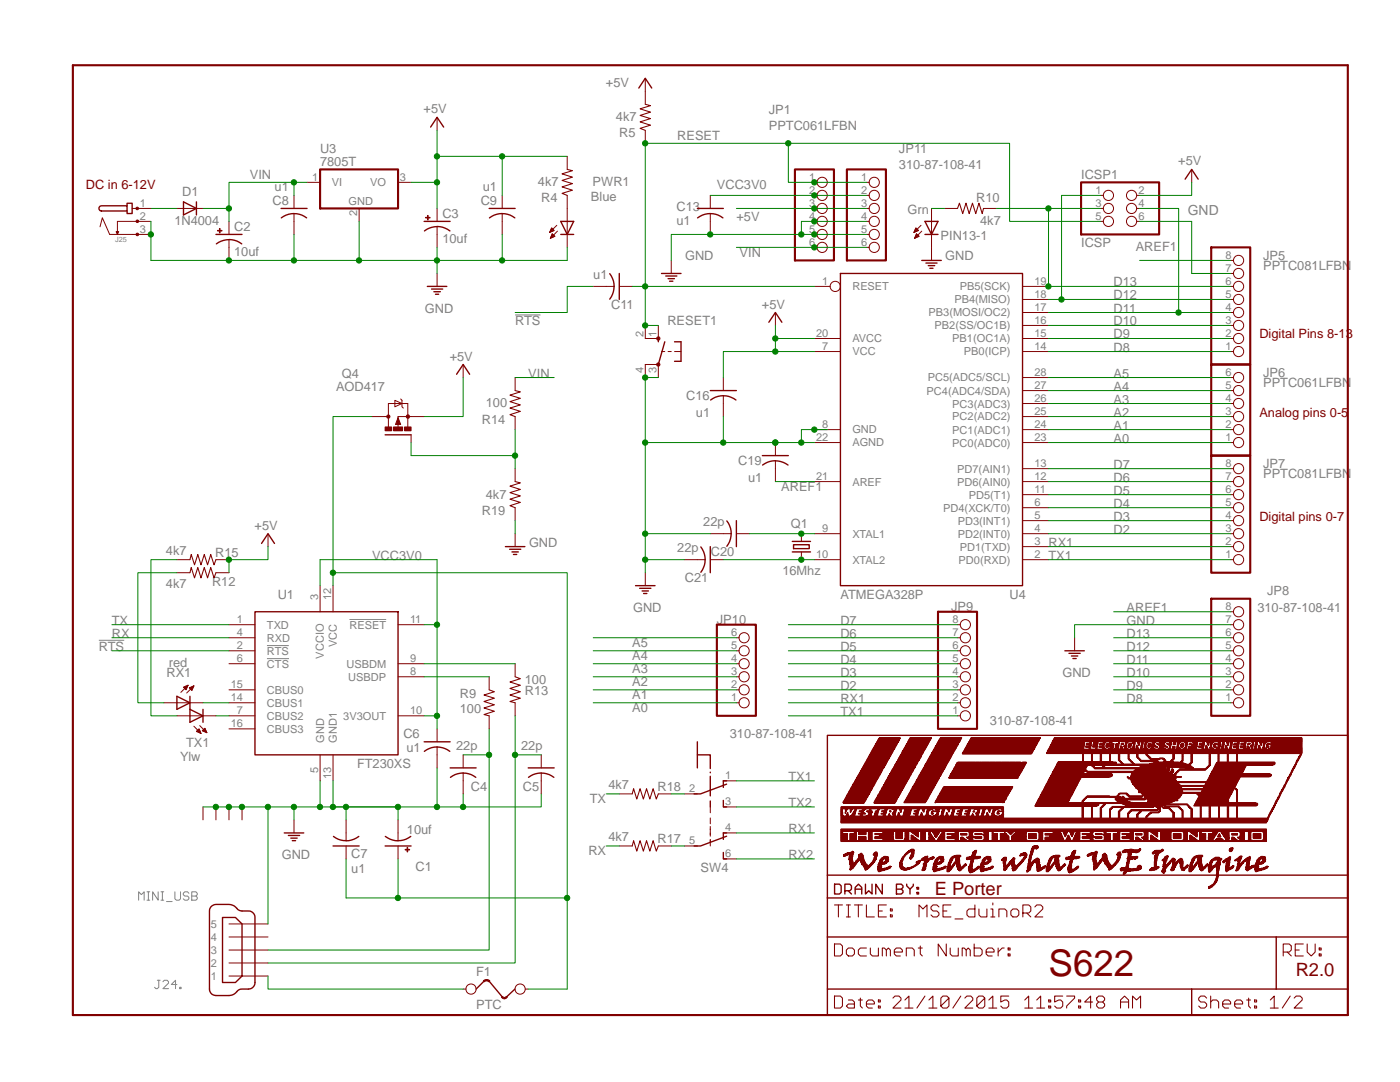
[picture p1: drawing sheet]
<svg xmlns="http://www.w3.org/2000/svg" width="279mm" height="216mm" viewBox="0 0 279 216" stroke-linecap="round" stroke-linejoin="round" font-family="sans-serif">
<defs><g id="words">
<text font-size="7.3" fill="#800000" x="209.3" y="194.8">S622</text>
<g font-size="3.7" fill="#800000">
<text x="186.5" y="178.5">E Porter</text>
<text x="258.6" y="194.8">R2.0</text>
</g>
<text font-size="2.8" fill="#808080" x="237" y="42.9">GND</text>
<g font-size="2.6" fill="#808080">
<text x="120.9" y="17.4">+5V</text>
<text x="84.5" y="22.6">+5V</text>
<text x="153.4" y="22.8">JP1</text>
<text x="122.9" y="24.2">4k7</text>
<text x="123.6" y="27.4">R5</text>
<text x="135.1" y="28">RESET</text>
<text x="153.4" y="26">PPTC061LFBN</text>
<text x="49.8" y="35.8">VIN</text>
<text x="63.9" y="33.1">7805T</text>
<text x="63.9" y="30.5">U3</text>
<text x="179.4" y="33.8">310-87-108-41</text>
<text x="179.4" y="30.5">JP11</text>
<text x="215.8" y="35.8">ICSP1</text>
<text x="235.1" y="33">+5V</text>
<text x="36.3" y="39">D1</text>
<text x="54.4" y="40.9">C8</text>
<text x="54.8" y="38.1">u1</text>
<text x="95.9" y="40.9">C9</text>
<text x="96.4" y="38.1">u1</text>
<text x="107.4" y="37.2">4k7</text>
<text x="108" y="40.4">R4</text>
<text x="117.9" y="40.2">Blue</text>
<text x="118.2" y="37.2">PWR1</text>
<text x="143.1" y="37.7">VCC3V0</text>
<text x="194.8" y="40.4">R10</text>
<text x="34.8" y="45">1N4004</text>
<text x="46.7" y="46.1">C2</text>
<text x="88.3" y="43.5">C3</text>
<text x="135" y="45">u1</text>
<text x="135" y="42.1">C13</text>
<text x="147" y="44.2">+5V</text>
<text x="181.1" y="42.8">Grn</text>
<text x="187.7" y="47.8">PIN13-1</text>
<text x="195.6" y="45">4k7</text>
<text x="46.7" y="51.1">10uf</text>
<text x="88.3" y="48.5">10uf</text>
<text x="136.7" y="52">GND</text>
<text x="147.6" y="51.3">VIN</text>
<text x="188.7" y="52">GND</text>
<text x="215.8" y="49.4">ICSP</text>
<text x="226.7" y="50">AREF1</text>
<text x="252.1" y="53.8">PPTC081LFBN</text>
<text x="252.1" y="51.8">JP5</text>
<text x="118.4" y="55.6">u1</text>
<text x="222.2" y="59.8">D12</text>
<text x="222.3" y="57.2">D13</text>
<text x="84.8" y="62.4">GND</text>
<text x="102.8" y="64.9">RTS</text>
<text x="122" y="61.7">C11</text>
<text x="133.2" y="64.8">RESET1</text>
<text x="152.1" y="61.6">+5V</text>
<text x="222.2" y="64.9">D10</text>
<text x="222.2" y="62.4">D11</text>
<text x="89.7" y="72">+5V</text>
<text x="222.3" y="67.5">D9</text>
<text x="222.3" y="70.1">D8</text>
<text x="67.1" y="77.9">AOD417</text>
<text x="68.2" y="75.3">Q4</text>
<text x="105.4" y="75.3">VIN</text>
<text x="222.2" y="77.9">A4</text>
<text x="222.2" y="75.3">A5</text>
<text x="252.1" y="77.2">PPTC061LFBN</text>
<text x="252.1" y="75.2">JP6</text>
<text x="97" y="81.3">100</text>
<text x="136.9" y="79.8">C16</text>
<text x="138.9" y="83.2">u1</text>
<text x="222.2" y="83.1">A2</text>
<text x="222.2" y="80.5">A3</text>
<text x="96.2" y="84.5">R14</text>
<text x="222.2" y="88.3">A0</text>
<text x="222.2" y="85.7">A1</text>
<text x="147.3" y="92.7">C19</text>
<text x="222.2" y="93.5">D7</text>
<text x="252.1" y="95.3">PPTC081LFBN</text>
<text x="252.1" y="93.4">JP7</text>
<text x="97" y="99.5">4k7</text>
<text x="149.3" y="96.2">u1</text>
<text x="155.9" y="98">AREF1</text>
<text x="222.2" y="101.3">D4</text>
<text x="222.2" y="98.7">D5</text>
<text x="222.2" y="96.1">D6</text>
<text x="50.8" y="105.7">+5V</text>
<text x="96.2" y="102.7">R19</text>
<text x="140.4" y="104.9">22p</text>
<text x="157.8" y="105.5">Q1</text>
<text x="222.2" y="106.5">D2</text>
<text x="222.2" y="103.9">D3</text>
<text x="33.1" y="110.8">4k7</text>
<text x="43" y="111.1">R15</text>
<text x="74.3" y="111.7">VCC3V0</text>
<text x="105.6" y="109.1">GND</text>
<text x="135.2" y="110.1">22p</text>
<text x="141.9" y="111">C20</text>
<text x="209.3" y="109.1">RX1</text>
<text x="209.3" y="111.7">TX1</text>
<text x="33.1" y="117.3">4k7</text>
<text x="42.3" y="117">R12</text>
<text x="55.4" y="119.5">U1</text>
<text x="136.7" y="116.2">C21</text>
<text x="156.1" y="114.8">16Mhz</text>
<text x="167.7" y="119.5">ATMEGA328P</text>
<text x="201.5" y="119.5">U4</text>
<text x="252.9" y="118.8">JP8</text>
<text x="22.3" y="124.7">TX</text>
<text x="126.3" y="122.1">GND</text>
<text x="143.1" y="124.5">JP10</text>
<text x="167.7" y="124.7">D7</text>
<text x="189.8" y="121.9">JP9</text>
<text x="224.8" y="124.7">GND</text>
<text x="224.8" y="122.1">AREF1</text>
<text x="251" y="122.1">310-87-108-41</text>
<text x="19.7" y="129.9">RTS</text>
<text x="22.3" y="127.3">RX</text>
<text x="126.2" y="131.7">A4</text>
<text x="126.2" y="129.1">A5</text>
<text x="167.7" y="129.9">D5</text>
<text x="167.7" y="127.3">D6</text>
<text x="224.8" y="129.9">D12</text>
<text x="224.8" y="127.3">D13</text>
<text x="33.2" y="135.2">RX1</text>
<text x="33.7" y="133.1">red</text>
<text x="104.8" y="136.5">100</text>
<text x="126.2" y="136.9">A2</text>
<text x="126.2" y="134.3">A3</text>
<text x="167.7" y="137.6">D2</text>
<text x="167.7" y="135">D3</text>
<text x="167.7" y="132.4">D4</text>
<text x="212" y="135">GND</text>
<text x="224.8" y="135">D10</text>
<text x="224.8" y="132.4">D11</text>
<text x="224.8" y="137.6">D9</text>
<text x="91.8" y="142.3">100</text>
<text x="91.8" y="139.4">R9</text>
<text x="104.8" y="138.7">R13</text>
<text x="126.2" y="142">A0</text>
<text x="126.2" y="139.5">A1</text>
<text x="167.7" y="140.2">RX1</text>
<text x="167.7" y="142.8">TX1</text>
<text x="224.8" y="140.2">D8</text>
<text x="37.1" y="149.1">TX1</text>
<text x="80.5" y="147.3">C6</text>
<text x="91" y="149.7">22p</text>
<text x="104" y="149.7">22p</text>
<text x="145.6" y="147.3">310-87-108-41</text>
<text x="197.6" y="144.7">310-87-108-41</text>
<text x="35.9" y="151.8">Ylw</text>
<text x="71.2" y="153.2">FT230XS</text>
<text x="81.1" y="150.1">u1</text>
<text x="157.3" y="155.8">TX1</text>
<text x="94" y="157.8">C4</text>
<text x="104.4" y="157.8">C5</text>
<text x="117.7" y="160.2">TX</text>
<text x="121.4" y="157.5">4k7</text>
<text x="131.2" y="157.9">R18</text>
<text x="157.3" y="161">TX2</text>
<text x="81.2" y="166.3">10uf</text>
<text x="121.4" y="167.9">4k7</text>
<text x="157.3" y="166.2">RX1</text>
<text x="56.2" y="171.4">GND</text>
<text x="70.1" y="171.3">C7</text>
<text x="82.9" y="173.9">C1</text>
<text x="117.4" y="170.6">RX</text>
<text x="131.2" y="168.3">R17</text>
<text x="139.8" y="174">SW4</text>
<text x="157.3" y="171.4">RX2</text>
<text x="70.1" y="174.1">u1</text>
<text x="95" y="194.8">F1</text>
<text x="95" y="201.3">PTC</text>
</g>
<g font-size="2.6" fill="#800000">
<text x="17.1" y="37.7">DC in 6-12V</text>
<text x="251.3" y="67.5">Digital Pins 8-13</text>
<text x="251.3" y="83.1">Analog pins 0-5</text>
<text x="251.3" y="103.9">Digital pins 0-7</text>
</g>
<g font-size="2.2" fill="#808080">
<text x="27.9" y="41.2">1</text>
<text x="62.3" y="36">1</text>
<text x="66.3" y="37.2">VI</text>
<text x="69.6" y="40.8">GND</text>
<text x="73.9" y="37.2">VO</text>
<text x="79.8" y="36">3</text>
<text x="161.5" y="36">1</text>
<text x="161.5" y="38.6">2</text>
<text x="161.5" y="41.2">3</text>
<text x="171.9" y="36">1</text>
<text x="171.9" y="38.6">2</text>
<text x="171.9" y="41.2">3</text>
<text x="218.6" y="38.6">1</text>
<text x="218.6" y="41.2">3</text>
<text x="227.2" y="38.6">2</text>
<text x="227.2" y="41.2">4</text>
<text x="27.9" y="43.8">2</text>
<text x="27.9" y="46.4">3</text>
<text x="71.3" y="43.2" transform="rotate(-90 71.3 43.2)">2</text>
<text x="161.5" y="43.8">4</text>
<text x="161.5" y="46.4">5</text>
<text x="171.9" y="43.8">4</text>
<text x="171.9" y="46.4">5</text>
<text x="218.6" y="43.8">5</text>
<text x="227.2" y="43.8">6</text>
<text x="161.5" y="49">6</text>
<text x="171.9" y="49">6</text>
<text x="244.6" y="51.6">8</text>
<text x="164.1" y="56.8">1</text>
<text x="170.1" y="57.9">RESET</text>
<text x="191.5" y="58">PB5(SCK)</text>
<text x="206.5" y="56.8">19</text>
<text x="206.5" y="59.4">18</text>
<text x="244.6" y="59.4">5</text>
<text x="244.6" y="56.8">6</text>
<text x="244.6" y="54.2">7</text>
<text x="185.3" y="63.1">PB3(MOSI/OC2)</text>
<text x="186.5" y="65.7">PB2(SS/OC1B)</text>
<text x="190.5" y="60.5">PB4(MISO)</text>
<text x="206.5" y="62">17</text>
<text x="206.5" y="64.6">16</text>
<text x="244.6" y="64.6">3</text>
<text x="244.6" y="62">4</text>
<text x="128.4" y="67.2" transform="rotate(-90 128.4 67.2)">2</text>
<text x="131" y="67.2" transform="rotate(-90 131 67.2)">1</text>
<text x="162.9" y="67.2">20</text>
<text x="164.1" y="69.8">7</text>
<text x="170.1" y="70.9">VCC</text>
<text x="170.1" y="68.3">AVCC</text>
<text x="190.1" y="68.3">PB1(OC1A)</text>
<text x="192.4" y="70.9">PB0(ICP)</text>
<text x="206.5" y="67.2">15</text>
<text x="206.5" y="69.8">14</text>
<text x="244.6" y="69.8">1</text>
<text x="244.6" y="67.2">2</text>
<text x="128.4" y="74.3" transform="rotate(-90 128.4 74.3)">4</text>
<text x="131" y="74.3" transform="rotate(-90 131 74.3)">3</text>
<text x="185.2" y="76.1">PC5(ADC5/SCL)</text>
<text x="206.5" y="75">28</text>
<text x="206.5" y="77.6">27</text>
<text x="244.6" y="77.6">5</text>
<text x="244.6" y="75">6</text>
<text x="184.9" y="78.7">PC4(ADC4/SDA)</text>
<text x="190.1" y="81.3">PC3(ADC3)</text>
<text x="190.1" y="83.9">PC2(ADC2)</text>
<text x="206.5" y="80.2">26</text>
<text x="206.5" y="82.8">25</text>
<text x="244.6" y="82.8">3</text>
<text x="244.6" y="80.2">4</text>
<text x="162.9" y="87.9">22</text>
<text x="164.1" y="85.3">8</text>
<text x="170.1" y="86.5">GND</text>
<text x="170.1" y="89.1">AGND</text>
<text x="190.1" y="86.5">PC1(ADC1)</text>
<text x="190.1" y="89.1">PC0(ADC0)</text>
<text x="206.5" y="85.3">24</text>
<text x="206.5" y="87.9">23</text>
<text x="244.6" y="87.9">1</text>
<text x="244.6" y="85.3">2</text>
<text x="162.9" y="95.7">21</text>
<text x="191" y="94.3">PD7(AIN1)</text>
<text x="206.5" y="93.1">13</text>
<text x="206.5" y="95.7">12</text>
<text x="244.6" y="95.7">7</text>
<text x="244.6" y="93.1">8</text>
<text x="170.1" y="96.9">AREF</text>
<text x="191" y="96.9">PD6(AIN0)</text>
<text x="193.3" y="99.5">PD5(T1)</text>
<text x="206.5" y="98.3">11</text>
<text x="206.5" y="100.9">6</text>
<text x="244.6" y="100.9">5</text>
<text x="244.6" y="98.3">6</text>
<text x="164.1" y="106.1">9</text>
<text x="170.1" y="107.3">XTAL1</text>
<text x="188.2" y="102.1">PD4(XCK/T0)</text>
<text x="191.1" y="104.7">PD3(INT1)</text>
<text x="191.1" y="107.3">PD2(INT0)</text>
<text x="206.5" y="103.5">5</text>
<text x="206.5" y="106.1">4</text>
<text x="244.6" y="106.1">3</text>
<text x="244.6" y="103.5">4</text>
<text x="162.9" y="111.3">10</text>
<text x="170.1" y="112.5">XTAL2</text>
<text x="191.3" y="112.5">PD0(RXD)</text>
<text x="191.5" y="109.9">PD1(TXD)</text>
<text x="206.5" y="108.7">3</text>
<text x="206.5" y="111.3">2</text>
<text x="244.6" y="111.3">1</text>
<text x="244.6" y="108.7">2</text>
<text x="63.5" y="119.7" transform="rotate(-90 63.5 119.7)">3</text>
<text x="66.1" y="119.7" transform="rotate(-90 66.1 119.7)">12</text>
<text x="47.3" y="124.3">1</text>
<text x="53.3" y="125.5">TXD</text>
<text x="69.7" y="125.4">RESET</text>
<text x="81.8" y="124.3">11</text>
<text x="190.1" y="124.3">8</text>
<text x="244.6" y="124.3">7</text>
<text x="244.6" y="121.7">8</text>
<text x="47.3" y="126.9">4</text>
<text x="47.3" y="129.5">2</text>
<text x="53.3" y="130.6">RTS</text>
<text x="53.3" y="128">RXD</text>
<text x="64.6" y="131.4" transform="rotate(-90 64.6 131.4)">VCCIO</text>
<text x="67.2" y="129.1" transform="rotate(-90 67.2 129.1)">VCC</text>
<text x="145.9" y="129.5">5</text>
<text x="145.9" y="126.9">6</text>
<text x="190.1" y="129.5">6</text>
<text x="190.1" y="126.9">7</text>
<text x="244.6" y="129.5">5</text>
<text x="244.6" y="126.9">6</text>
<text x="46" y="137.3">15</text>
<text x="47.3" y="132.1">6</text>
<text x="53.3" y="133.2">CTS</text>
<text x="69.2" y="133.2">USBDM</text>
<text x="69.5" y="135.8">USBDP</text>
<text x="81.8" y="134.7">8</text>
<text x="81.8" y="132.1">9</text>
<text x="145.9" y="137.3">2</text>
<text x="145.9" y="134.7">3</text>
<text x="145.9" y="132.1">4</text>
<text x="190.1" y="137.3">3</text>
<text x="190.1" y="134.7">4</text>
<text x="190.1" y="132.1">5</text>
<text x="244.6" y="137.3">2</text>
<text x="244.6" y="134.7">3</text>
<text x="244.6" y="132.1">4</text>
<text x="46" y="139.9">14</text>
<text x="47.3" y="142.5">7</text>
<text x="53.3" y="141">CBUS1</text>
<text x="53.3" y="138.4">CBUS0</text>
<text x="53.3" y="143.6">CBUS2</text>
<text x="68.5" y="143.6">3V3OUT</text>
<text x="81.8" y="142.5">10</text>
<text x="145.9" y="139.9">1</text>
<text x="190.1" y="142.5">1</text>
<text x="190.1" y="139.9">2</text>
<text x="244.6" y="139.9">1</text>
<text x="46" y="145.1">16</text>
<text x="53.3" y="146.2">CBUS3</text>
<text x="64.7" y="148.2" transform="rotate(-90 64.7 148.2)">GND</text>
<text x="67.2" y="148.2" transform="rotate(-90 67.2 148.2)">GND1</text>
<text x="63.5" y="154.2" transform="rotate(-90 63.5 154.2)">5</text>
<text x="66.1" y="155.5" transform="rotate(-90 66.1 155.5)">13</text>
<text x="144.7" y="155.4">1</text>
<text x="137.6" y="158.1">2</text>
<text x="144.7" y="160.6">3</text>
<text x="144.7" y="165.8">4</text>
<text x="137.6" y="168.4">5</text>
<text x="144.7" y="171">6</text>
<text x="42.1" y="185.2">5</text>
<text x="42.1" y="190.4">3</text>
<text x="42.1" y="187.7">4</text>
<text x="42.1" y="195.5">1</text>
<text x="42.1" y="193">2</text>
</g>
<text font-size="1.5" fill="#808080" x="23" y="48.4">J25</text>
</g></defs>
<g fill="none" stroke="#808080" stroke-width=".2">
<path d="M102.8 62.8h5.1M19.7 127.8h5.1M53.3 128.8h4.3M53.3 131.4h4.4M69.7 123.6h7.4M27.7 179.6v-1.7l.5 .6 .6-.6v1.7M29.3 179.6h.6M29.3 177.9h.6M29.6 177.9v1.7M31.6 177.9v1.7l-1.1-1.7v1.7M32.1 179.6h.6M32.1 177.9h.6"/>
<path d="M32.4 177.9v1.7M33.2 179.9h1.2M34.9 177.9v1.4l.3 .3h.6l.2-.3v-1.4M37.7 178.2l-.3-.3h-.5l-.3 .3v.3l.3 .3h.5l.3 .3v.2l-.3 .3h-.5l-.3-.3M38.3 177.9h.8l.3 .3v.3l-.3 .3 .3 .3v.2l-.3 .3h-.8zM38.3 178.8h.8M31.4 195.6h.6M31.7 195.6v1.4l-.3 .3h-.3l-.3-.3M32.5 195.9l.3-.3h.6l.2 .3v.3l-1.1 1.1h1.1M35.3 196.4h-1.1l.8-.8v1.7M35.9 197h.3v.3h-.3z"/>
</g>
<g fill="none" stroke="#800000" stroke-width=".2">
<path d="M128.8 15.6v2.6M219.6 39h.6M226.9 39h.5M237.8 33.8v2.6M219.6 41.6h.6M219.6 44.2h.6M226.9 41.6h.5M226.9 44.2h.5M245.6 59.8h.6M245.6 57.1h.6M245.6 54.6h.6M245.6 52h.6"/>
<path d="M128.8 67.5h2.6M128.8 72.7h2.6M132 70.1h.7M133.3 70.1h.7M134.6 70.1h1.3M154.7 62.4v2.5M245.6 70.1h.6M245.6 67.5h.6M245.6 64.9h.6M245.6 62.4h.6M245.6 77.9h.6M245.6 75.3h.6"/>
<path d="M245.6 98.7h.6M245.6 96.1h.6M245.6 93.5h.6M245.6 88.3h.6M245.6 85.7h.6M245.6 83.1h.6M245.6 80.5h.6M35.3 114.3h2.6M35.3 111.7h2.6M43.1 114.3h2.6M43.1 111.7h2.6M63.9 116.9v5.2"/>
<path d="M66.5 116.9v5.2M245.6 111.7h.6M245.6 109.1h.6M245.6 106.5h.6M245.6 103.9h.6M245.6 101.3h.6M36.6 137.1l.9-.4-.4 .9zM36.7 137.2h.6M36.7 137.1h.7M36.8 137.3h.5M36.9 137.4h.3M37 136.9h.4"/>
<path d="M37 137.6h.2M37.3 136.8h.2M37.5 136.7l-1.4 1.5M37.8 137.2l.9-.3-.4 .9zM37.8 137.3h.7M37.9 137.2h.6M38 137.4h.4M38.1 137.6h.3M38.2 137.7h.1M38.2 137.1h.4M38.5 136.9h.2M38.7 136.9l-1.4 1.4"/>
<path d="M45.7 137.6h5.2M45.7 127.3h5.2M45.7 132.4h5.2M45.7 124.7h5.2M45.7 129.9h5.2M79.4 124.7h5.2M79.4 132.4h5.2M79.4 135h5.2M97.6 135v2.6M102.8 132.4v2.6M32.7 140.2h7.8M35.3 142.8h7.8"/>
<path d="M38.7 144.9l1.4 1.4M39.2 145.9l.5-.5 .4 .9zM39.3 145.9h.6M39.3 146h.7M39.4 145.7h.5M39.5 145.6h.3M39.6 146.1h.4M39.7 145.5h.1M39.9 144.8l1.4 1.4M39.9 146.2h.2M40.4 145.8l.5-.5 .4 .9zM40.4 145.7h.7"/>
<path d="M40.5 145.9h.6M40.6 145.6h.4M40.7 145.5h.3M40.8 146h.4M40.8 145.4h.1M41.1 146.1h.2M45.7 140.2h5.2M45.7 145.4h5.2M45.7 142.8h5.2M63.9 150.6v5.2M66.5 150.6v5.2M79.4 142.8h5.2"/>
<path d="M87.2 145.4v2.6M87.2 149.1v4.1M92.4 150.6v2.6M92.4 154.3v4.1M97.6 142.8v2.6M102.8 140.2v2.6M108 150.6v2.6M108 154.3v4.1M40.5 161v2.6M43.1 161v2.6M45.7 161v2.6M48.3 161v2.6"/>
<path d="M58.7 163.6v2.6M69.1 163.6v4.1M69.1 168.8v2.6M141.8 161v1.2M141.8 163.2v1.2M141.8 165.4v1.2M141.8 167.6v1.2M45.7 194.8h7.8M45.7 192.2h7.8M45.7 189.6h7.8M45.7 187h7.8M45.7 184.4h7.8"/>
<circle cx="221.2" cy="39" r="1.02"/>
<circle cx="225.8" cy="39" r="1.02"/>
<circle cx="221.2" cy="41.6" r="1.02"/>
<circle cx="221.2" cy="44.2" r="1.02"/>
<circle cx="225.8" cy="41.6" r="1.02"/>
<circle cx="225.8" cy="44.2" r="1.02"/>
<circle cx="247.2" cy="59.8" r="1.02"/>
<circle cx="247.2" cy="57.1" r="1.02"/>
<circle cx="247.2" cy="54.6" r="1.02"/>
<circle cx="247.2" cy="52" r="1.02"/>
<circle cx="247.2" cy="64.9" r="1.02"/>
<circle cx="247.2" cy="70.1" r="1.02"/>
<circle cx="247.2" cy="67.5" r="1.02"/>
<circle cx="247.2" cy="62.4" r="1.02"/>
<circle cx="247.2" cy="77.9" r="1.02"/>
<circle cx="247.2" cy="75.3" r="1.02"/>
<circle cx="247.2" cy="83.1" r="1.02"/>
<circle cx="247.2" cy="93.5" r="1.02"/>
<circle cx="247.2" cy="98.7" r="1.02"/>
<circle cx="247.2" cy="96.1" r="1.02"/>
<circle cx="247.2" cy="88.3" r="1.02"/>
<circle cx="247.2" cy="85.7" r="1.02"/>
<circle cx="247.2" cy="80.5" r="1.02"/>
<circle cx="247.2" cy="109.1" r="1.02"/>
<circle cx="247.2" cy="103.9" r="1.02"/>
<circle cx="247.2" cy="101.3" r="1.02"/>
<circle cx="247.2" cy="106.5" r="1.02"/>
<circle cx="247.2" cy="111.7" r="1.02"/>
</g>
<path d="M14.5 13h254.5v189.5h-254.5zM215.8 36.4h15.5v10.4h-15.5zM241.7 49.4h7.8v23.3h-7.8zM241.7 72.7h7.8v18.2h-7.8zM241.7 90.9h7.8v23.4h-7.8z" fill="none" stroke="#800000" stroke-width=".42"/>
<g fill="none" stroke="#800000" stroke-width=".28">
<path d="M127.5 17.6l1.3-2 1.3 2M236.5 35.8l1.3-2 1.3 2M131.4 67.5v.7M132.7 68.2l-1.3 4.5M134.6 68.2h1.3v3.9h-1.3M153.4 64.3l1.3-1.9 1.3 1.9M35.3 138.9l2.6 1.3-2.6 1.3zM37.9 138.9v2.6M50.9 122.1h28.5v28.5h-28.5zM37.9 141.5l2.6 1.3-2.6 1.3zM40.5 141.5v2.6M84.6 148h5.2"/>
<path d="M89.8 149.9a4.2 4.2 0 0 0-5.1 0M89.8 153.2h5.2M92.4 154.2l-.5 .1a3.9 3.9 0 0 0-2 .8M92.4 154.3h.6a3.9 3.9 0 0 1 2 .8M105.4 153.2h5.2M108 154.2l-.5 .1a3.9 3.9 0 0 0-2 .8M108 154.3h.5a3.9 3.9 0 0 1 2 .8M56.7 166.2h3.9M57.6 166.7h2.2M58 167.2h1.3M58.3 167.7h.7M66.5 168.8h5.2"/>
<path d="M66.5 166.9l.5 .3a3.8 3.8 0 0 0 2.1 .5M71.6 166.9l-.9 .5-1.6 .4M165.1 174.6v-27.9h103.9v27.9M165.1 174.6v22.8M165.1 174.6h103.9M165.1 179.2h103.9M166.6 176.4h.9l.4 .4v1.3l-.4 .3h-.9zM168.6 177.7h1l.3-.3v-.6l-.3-.4h-1v2M169.3 177.7l.6 .7M170.7 178.4v-1.3l.6-.7 .7 .7v1.3M170.7 177.4h1.3M172.7 176.4v2l.7-.7 .6 .7v-2"/>
<path d="M176.1 176.4v2l-1.3-2v2M178.9 176.4h1l.3 .4v.3l-.3 .3 .3 .3v.4l-.3 .3h-1zM178.9 177.4h1M181 176.4v.4l.6 .6 .7-.6v-.4M181.6 177.4v1M183 177.1h.3v.3h-.3zM183 178.1h.3v.3h-.3zM269 174.6v22.8M42.2 180.9l.9-.4h3l.6 .3 .8 .7a2.64 2.64 0 0 0 2.1 .3 1.28 1.28 0 0 1 1.3 1.3v12.9a1.3 1.3 0 0 1-1.3 1.4 2.4 2.4 0 0 0-2.1 .3l-.8 .7-.6 .2h-3a1.28 1.28 0 0 1-1.3-1.2v-15.6zM44.4 183.1h2.6l1.3 1.3v10.4l-1.3 1.2h-2.6zM165.1 187h103.9M237.8 197.4v5.1"/>
<path d="M237.8 197.4h16.9M237.8 197.4h-72.7v5.1h103.9v-5.1h-14.3M254.7 187v10.4"/>
</g>
<g fill="none" stroke="#800000" stroke-width=".21">
<path d="M37.9 114.3l.3-1.1 .6 2.1 .7-2.1 .6 2.1 .7-2.1 .6 2.1 .7-2.1 .6 2.1 .4-1M37.9 111.7l.3-1.1 .6 2.1 .7-2.1 .6 2.1 .7-2.1 .6 2.1 .7-2.1 .6 2.1 .4-1M97.6 137.6l1.1 .4-2.1 .7 2.1 .6-2.1 .7 2.1 .6-2.1 .7 2.1 .6-2.1 .7 1 .2M102.8 135l1 .4-2 .7 2 .6-2 .7 2 .6-2 .7 2 .6-2 .7 1 .2M166.5 198.8h1.2l.4 .4v1.5l-.4 .4h-1.2zM166.5 188.4h1.2l.4 .4v1.6l-.4 .4h-1.2zM166.5 180.6h1.6M167.3 180.6v2.4M168.9 180.6h.8M168.9 183h.8M169.3 199.5h.8l.4 .4v1.2h-1.2l-.4-.4 .4-.4h1.2M169.3 189.2h.8l.4 .4v.8l-.4 .4h-.8l-.4-.4v-.8z"/>
<path d="M169.3 180.6v2.4M170.5 180.6h1.6M171.3 199.5h.8M171.3 180.6v2.4M171.7 199.2v1.5l.4 .4M172.9 180.6v2.4h1.6M172.9 189.2h-1.2l-.4 .4v.8l.4 .4h1.2M173.7 189.2v1.2l.4 .4h1.2v-1.6M175.3 199.5h.4v.4h-.4zM175.3 181.8h.8M176.1 190.8v-1.6h.4l.4 .4v1.2M176.9 180.6h-1.6v2.4h1.6"/>
<path d="M176.9 189.6l.4-.4 .4 .4v1.2M177.7 181.4h.4v.4h-.4zM177.7 182.6h.4v.4h-.4zM178.2 199.2l.4-.4h.8l.4 .4v.3l-1.6 1.6h1.6M178.5 190h1.6v-.4l-.4-.4h-.8l-.4 .4v.8l.4 .4h.8M180.6 199.5l.8-.7v2.3M180.9 190.8v-1.6h1.2l.4 .4v1.2M183.3 189.2h.8M183.4 183v-2.4l.8 .8 .8-.8v2.4M183.7 188.8v1.6l.4 .4M184.6 198.8l-1.6 2.3M185.4 199.5l.8-.7v2.3"/>
<path d="M187.4 181l-.4-.4h-.8l-.4 .4v.4l.4 .4h.8l.4 .4v.4l-.4 .4h-.8l-.4-.4M188.2 181.8h.8M188.8 188.4v2.4l-1.6-2.4v2.4M189.4 199.2l-1.6 1.5 .4 .4h.8l.4-.4v-1.5l-.4-.4h-.8l-.4 .4v1.5M189.6 189.2v1.2l.4 .4h1.2v-1.6M189.8 180.6h-1.6v2.4h1.6M190.6 183.4h1.6M191.7 198.8l-1.5 2.3M192 190.8v-1.6h.4l.4 .4v1.2M192.6 199.2l.4-.4h.8l.3 .4v.3l-1.5 1.6h1.5M192.8 189.6l.4-.4 .4 .4v1.2M194.4 188.4v2.4h1.2l.4-.4v-.8l-.4-.4h-1.2"/>
<path d="M194.6 180.6v2.4h-1.2l-.4-.4v-.8l.4-.4h1.2M195.4 181.4v1.2l.3 .4h1.3v-1.6M196.5 199.2l-1.6 1.5 .4 .4h.9l.3-.4v-1.5l-.3-.4h-.9l-.4 .4v1.5M196.8 190h1.6v-.4l-.4-.4h-.8l-.4 .4v.8l.4 .4h.8M197.3 199.5l.8-.7v2.3M197.7 181.4h.4v1.6M197.7 183h.8M198.1 180.2v.4M199.2 189.2v1.6M199.3 183v-1.6h1.2l.4 .4v1.2M200.4 189.2h-.4l-.8 .8M201.2 189.2h.4v.4h-.4z"/>
<path d="M201.2 190.4h.4v.4h-.4zM201.3 198.8h-1.6v1.1l.8-.4h.4l.4 .4v.8l-.4 .4h-.8l-.4-.4M202.1 181.4h.8l.4 .4v.8l-.4 .4h-.8l-.4-.4v-.8zM204.1 182.2h1.2l.4-.4v-.8l-.4-.4h-1.2v2.4M204.5 199.5l.8-.7v2.3M204.9 182.2l.8 .8M206.5 181l.4-.4h.8l.4 .4v.4l-1.6 1.6h1.6M206.9 199.5l.8-.7v2.3M209.3 199.5h.4v.4h-.4zM212.1 198.8h-1.6v1.1l.8-.4h.4l.4 .4v.8l-.4 .4h-.8l-.4-.4M212.9 198.8h1.6v.4l-1.6 1.5v.4M215.3 199.5h.4v.4h-.4z"/>
<path d="M218.1 199.9h-1.6l1.2-1.1v2.3M219.2 198.8h.8l.5 .4v.3l-.5 .4 .5 .4v.4l-.5 .4h-.8l-.3-.4v-.4l.3-.4-.3-.4v-.3zM219.2 199.9h.8M223.6 199.9h1.6M240.8 199.2l-.4-.4h-.8l-.4 .4v.3l.4 .4h.8l.4 .4v.4l-.4 .4h-.8l-.4-.4M241.6 199.9l.4-.4h.8l.4 .4v1.2M241.6 198.8v2.3M248.8 199.5h.8M249.2 199.2v1.5l.4 .4M250.4 199.5h.4v.4h-.4zM253.5 199.5l.8-.7v2.3M256.1 190h1.2l.4-.4v-.8l-.4-.4h-1.2v2.4"/>
<path d="M256.9 190l.8 .8M257.5 198.8l-1.6 2.3M258.3 199.2l.4-.4h.8l.4 .4v.3l-1.6 1.6h1.6M258.5 189.6h.8M260.1 188.4h-1.6v2.4h1.6M260.9 188.4v1.6l.8 .8 .8-.8v-1.6M263.3 189.2h.4v.4h-.4zM263.3 190.4h.4v.4h-.4zM172.9 200.3h1.6v-.4l-.4-.4h-.8l-.4 .4v.8l.4 .4h.8M175.3 200.7h.4v.4h-.4zM180.6 201.1h1.6M185.4 201.1h1.6"/>
<path d="M197.3 201.1h1.6M204.5 201.1h1.6M206.9 201.1h1.6M209.3 200.7h.4v.4h-.4zM215.3 200.7h.4v.4h-.4zM223.6 201.1v-1.6l.8-.7 .8 .7v1.6M226 201.1v-2.3l.8 .7 .8-.7v2.3M244 200.3h1.6v-.4l-.4-.4h-.8l-.4 .4v.8l.4 .4h.8M246.4 200.3h1.6v-.4l-.4-.4h-.8l-.4 .4v.8l.4 .4h.8M250.4 200.7h.4v.4h-.4zM253.5 201.1h1.6"/>
</g>
<path d="M131.1 72.5l.3-.1 .2 .1 .1 .2-.1 .3h-.5z" fill-rule="evenodd" fill="#800000"/>
<path d="M131.1 72.5l.3-.1 .2 .1 .1 .2-.1 .3h-.5z" fill="none" stroke="#800000" stroke-width=".2"/>
<path d="M131.1 67.3l.3-.1 .2 .1v.5l-.2 .1-.3-.1z" fill-rule="evenodd" fill="#800000"/>
<g fill="none" stroke="#800000" stroke-width=".2">
<path d="M128.8 18.2v2.6M58.7 39v2.6M100.2 39v2.6M113.2 31.2v2.6M113.2 39v10.4M128.8 26v2.6M141.8 39v2.6M162.5 36.4h.6M162.5 39h.6M20 45.3l.4-1.8 1.5 3.3h5.6M26.4 41.6h1M27.5 44.2h-4.1v2.6l.3-.6h-.5l.2 .6"/>
<path d="M58.7 42.6v4.2M87.2 54.6v2.5M100.2 42.6v4.2M109.7 46.3h.2M109.8 46.2h.4M109.8 47.5h.1M109.9 46h.6M109.9 47.4h.3M109.9 45.9h.6M109.9 47.3h.6M110 45.8h.4M110 47.1h.7"/>
<path d="M110 45.7h.3M110 47h.6M110.1 45.5h.1M110.1 45.5l.5 .5-.9 .4zM110.1 46.9h.4M110.2 46.8h.1M110.2 46.7h.1M110.2 46.7l.5 .5-.9 .4zM111.1 45l-1.4 1.4M111.3 46.1l-1.5 1.5M118.4 57.1h4.2M123.6 57.1h2.6"/>
<path d="M134 52v2.6M141.8 42.6v4.2M162.5 57.2h3.2M162.5 41.6h.6M162.5 44.2h.6M162.5 46.8h.6M162.5 49.4h.6M185.9 49.4v2.6M188.5 41.6h2.6M196.3 41.6h2.6M204.1 57.1h5.2M204.1 59.8h5.2"/>
<path d="M128.8 64.9v2.6M128.8 72.7v2.6M131.1 67.3l.3-.1 .2 .1v.5l-.2 .1-.3-.1zM131.4 64.9v2.6M131.4 72.7v2.6M144.4 75.3v2.6M144.4 79v4.1M162.5 70.1h5.2M162.5 67.5h5.2M204.1 70.1h5.2M204.1 67.5h5.2M204.1 62.4h5.2"/>
<path d="M204.1 64.9h5.2M204.1 75.3h5.2M204.1 77.9h5.2M154.7 88.3v2.6M154.7 91.9v4.2M162.5 85.7h5.2M162.5 88.3h5.2M162.5 96.1h5.2M204.1 85.7h5.2M204.1 88.3h5.2M204.1 96.1h5.2M204.1 93.5h5.2"/>
<path d="M204.1 98.7h5.2M204.1 80.5h5.2M204.1 83.1h5.2M53.5 106.5v2.6M128.8 114.3v2.6M136.6 111.7h4.1M141.8 106.5h4.1M141.8 111.7h2.6M147 106.5h2.5M159.9 106.5v1.5M159.9 110.1v1.6M162.5 111.7h5.2"/>
<path d="M162.5 106.5h5.2M204.1 111.7h5.2M204.1 106.5h5.2M204.1 101.3h5.2M204.1 103.9h5.2M204.1 109.1h5.2"/>
<circle cx="164.1" cy="36.4" r="1.02"/>
<circle cx="164.1" cy="39" r="1.02"/>
<circle cx="164.1" cy="41.6" r="1.02"/>
<circle cx="164.1" cy="44.2" r="1.02"/>
<circle cx="164.1" cy="49.4" r="1.02"/>
<circle cx="164.1" cy="46.8" r="1.02"/>
<circle cx="166.7" cy="57.1" r="1.02"/>
</g>
<path d="M158.6 33.8h7.8v18.2h-7.8z" fill="none" stroke="#800000" stroke-width=".42"/>
<g fill="none" stroke="#800000" stroke-width=".28">
<path d="M19.8 41.3l.4-.2h5.2v1h-5.2l-.4-.2zM25.4 41.1v-.5h1v2h-1v-.5M56.1 41.6h5.2M61.2 43.5a4.1 4.1 0 0 0-5.1 0M85.3 57.1h3.9M86.1 57.7h2.2M86.6 58.2h1.3M86.9 58.7h.6M97.6 41.6h5.2M102.7 43.5a4.1 4.1 0 0 0-5 0M111.9 44.2h2.6l-1.3 2.6zM111.9 46.8h2.6"/>
<path d="M121.7 54.6a4.2 4.2 0 0 1 0 5.1M123.6 54.6v5.2M132 54.6h3.9M132.9 55.1h2.2M133.3 55.6h1.3M133.6 56.1h.7M139.2 41.6h5.2M144.3 43.5a4.1 4.1 0 0 0-5.1 0M167.7 54.6h36.4v62.3h-36.4zM184 52h3.9M184.8 52.5h2.2M185.3 53h1.2"/>
<path d="M185.6 53.5h.6M141.8 77.9h5.2M144.4 79h-.6a3.9 3.9 0 0 0-2 .8M144.4 79a3.9 3.9 0 0 1 2.5 .8M152.1 90.9h5.2M154.7 91.9l-1.6 .3-.9 .6M154.7 91.9l1.6 .4 1 .5M52.2 108.4l1.3-1.9 1.3 1.9M126.8 116.9h3.9M127.7 117.4h2.2M128.1 117.9h1.3M128.4 118.4h.7"/>
<path d="M139.9 109.1l.5 1 .3 1.6M140.7 111.7a3.9 3.9 0 0 1-.8 2.5M141.8 109.1v5.2M145.1 103.9a4.1 4.1 0 0 1 0 5.1M147 103.9v5.2M158.1 108h3.7M158.1 110.1h3.7M158.4 108.7h3.1v.8h-3.1z"/>
</g>
<path d="M113.2 33.8l1 .3-2 .6 2 .6-2 .7 2 .6-2 .7 2 .7-2 .6 1 .4M128.8 20.8l1 .3-2.1 .6 2.1 .7-2.1 .6 2.1 .7-2.1 .6 2.1 .7-2.1 .6 1.1 .4M191.1 41.6l.4-1.1 .6 2.1 .7-2.1 .6 2.1 .7-2.1 .6 2.1 .7-2.1 .6 2.1 .3-1" fill="none" stroke="#800000" stroke-width=".21"/>
<circle cx="27.4" cy="41.6" r=".26" fill="#800000"/>
<circle cx="27.4" cy="41.6" r=".26" fill="none" stroke="#800000" stroke-width=".2"/>
<circle cx="27.4" cy="44.2" r=".26" fill="#800000"/>
<circle cx="27.4" cy="44.2" r=".26" fill="none" stroke="#800000" stroke-width=".2"/>
<circle cx="27.4" cy="46.8" r=".26" fill="#800000"/>
<g fill="none" stroke="#800000" stroke-width=".2">
<path d="M27.5 41.6h2.6M27.5 44.2h2.6M27.5 46.8h2.6M78.8 79.9l1.4 .6-1.4 .7zM80 79.6l.2 .3v1.3l.3 .2M77.5 83.1v2.1M79.4 83.4v-.3h2v2.1M79.4 83.4l.6 1.3h-1.1zM79.4 84.5v.9M82 86.8v1.5M82 83.1h-.6v-2.6h-3.9v2.6h-.6"/>
<circle cx="27.4" cy="46.8" r=".26"/>
</g>
<path d="M76.9 86.8h5.1" fill="none" stroke="#800000" stroke-width=".28"/>
<path d="M79.4 84.3v.2h-.2l.2-.8 .3 .8" fill="none" stroke="#800000" stroke-width=".32"/>
<path d="M81.2 82.9l.3-.1 .2 .1v.4l-.2 .2-.3-.1z" fill-rule="evenodd" fill="#800000"/>
<path d="M81.2 82.9l.3-.1 .2 .1v.4l-.2 .2-.3-.1z" fill="none" stroke="#800000" stroke-width=".2"/>
<path d="M77.3 82.9l.2-.1 .2 .1v.5l-.2 .1-.2-.1z" fill-rule="evenodd" fill="#800000"/>
<path d="M77.3 82.9l.2-.1 .2 .1v.5l-.2 .1-.2-.1z" fill="none" stroke="#800000" stroke-width=".2"/>
<path d="M80.7 85.2h1.3v.8h-1.3z" fill="#800000"/>
<path d="M80.7 85.2h1.3v.8h-1.3z" fill="none" stroke="#800000" stroke-width=".2"/>
<path d="M76.9 85.2h1.3v.8h-1.3z" fill="#800000"/>
<path d="M76.9 85.2h1.3v.8h-1.3z" fill="none" stroke="#800000" stroke-width=".2"/>
<path d="M78.5 85.2h1.8v.8h-1.8z" fill="#800000"/>
<g fill="none" stroke="#800000" stroke-width=".2">
<path d="M87.2 23.4v2.6M45.7 47.8v1.6M92.4 72.7v2.6M102.8 75.3v2.6M74.3 83.1h2.6M78.5 85.2h1.8v.8h-1.8zM82 83.1h2.6M102.8 83.1v2.6M102.8 93.5v2.6M102.8 101.3v2.6M102.8 106.5v2.6M123.6 158.4h2.6"/>
<path d="M131.4 158.4h2.6M123.6 168.8h2.6M131.4 168.8h2.6"/>
</g>
<path d="M85.9 25.4l1.3-2 1.3 2M43.1 46.8h5.2M48.2 48.7a4.1 4.1 0 0 0-5 0M91.1 74.7l1.3-2 1.3 2M100.9 109.1h3.9M101.7 109.6h2.2M102.2 110.1h1.2M102.5 110.6h.6" fill="none" stroke="#800000" stroke-width=".28"/>
<path d="M102.8 77.9l1 .3-2 .6 2 .7-2 .6 2 .7-2 .6 2 .7-2 .6 1 .4M102.8 96.1l1 .3-2 .6 2 .7-2 .6 2 .7-2 .6 2 .6-2 .7 1 .4M126.2 158.4l.2-1 .7 2 .6-2 .7 2 .6-2 .7 2 .6-2 .7 2 .4-1M126.2 168.8l.2-1.1 .7 2.1 .6-2.1 .7 2.1 .6-2.1 .7 2.1 .6-2.1 .7 2.1 .4-1" fill="none" stroke="#800000" stroke-width=".21"/>
<path d="M43.4 46h.9v.1h-.9z" fill="#800000"/>
<path d="M43.4 46h.9v.1h-.9z" fill="none" stroke="#800000" stroke-width=".2"/>
<path d="M43.8 45.6h.1v.9h-.1z" fill="#800000"/>
<path d="M43.8 45.6h.1v.9h-.1zM45.7 44.2v2.6M45.7 49.4v2.6M87.2 45.2v1.6" fill="none" stroke="#800000" stroke-width=".2"/>
<path d="M84.6 44.2h5.2M84.7 46.1a4.1 4.1 0 0 1 5.1 0" fill="none" stroke="#800000" stroke-width=".28"/>
<path d="M84.9 43.4h.9v.1h-.9z" fill="#800000"/>
<path d="M84.9 43.4h.9v.1h-.9z" fill="none" stroke="#800000" stroke-width=".2"/>
<path d="M85.3 43h.1v.9h-.1z" fill="#800000"/>
<g fill="none" stroke="#800000" stroke-width=".2">
<path d="M85.3 43h.1v.9h-.1zM87.2 41.6v2.6M87.2 46.8v2.6M182.4 46.3h.2M182.5 46.2h.4M182.5 46h.7M182.5 47.5h.1M182.6 47.4h.3M182.6 45.9h.6M182.6 45.8h.5M182.6 47.3h.6M182.7 47.1h.7"/>
<path d="M182.7 45.7h.3M182.8 45.5h.1M182.8 47h.5M182.8 45.5l.5 .5-.9 .4zM182.8 46.9h.4M182.9 46.8h.1M182.9 46.7h.1M182.9 46.7l.5 .5-.9 .4zM183.8 45l-1.4 1.4M184 46.1l-1.5 1.5M185.9 41.6v7.8M79.4 166.2v1.5"/>
</g>
<path d="M184.6 44.2h2.6l-1.3 2.6zM184.6 46.8h2.6M76.9 168.8h5.1M76.9 166.9l1 .5 1.5 .4M82 166.9l-.5 .3a3.8 3.8 0 0 1-2.1 .5" fill="none" stroke="#800000" stroke-width=".28"/>
<path d="M80.9 169.5h.8v.1h-.8z" fill="#800000"/>
<path d="M80.9 169.5h.8v.1h-.8z" fill="none" stroke="#800000" stroke-width=".2"/>
<path d="M81.2 169.1h.2v.9h-.2z" fill="#800000"/>
<path d="M79.4 163.6v2.6M79.4 168.8v2.6M81.2 169.1h.2v.9h-.2z" fill="none" stroke="#800000" stroke-width=".2"/>
<path d="M241.2 177.2h.3z" fill="#800000"/>
<path d="M241.2 177.2h.3z" fill="none" stroke="#800000" stroke-width=".2"/>
<path d="M241.2 177.1l.4 .1z" fill="#800000"/>
<path d="M241.2 177.1l.4 .1z" fill="none" stroke="#800000" stroke-width=".2"/>
<path d="M241.2 177l.5 .1z" fill="#800000"/>
<path d="M241.2 177l.5 .1z" fill="none" stroke="#800000" stroke-width=".2"/>
<path d="M241.3 176.9l.6 .1z" fill="#800000"/>
<path d="M241.3 176.9l.6 .1z" fill="none" stroke="#800000" stroke-width=".2"/>
<path d="M241.4 176.8l.6 .1z" fill="#800000"/>
<path d="M241.4 176.8l.6 .1z" fill="none" stroke="#800000" stroke-width=".2"/>
<path d="M241.5 176.8h.5z" fill="#800000"/>
<path d="M241.5 176.8h.5z" fill="none" stroke="#800000" stroke-width=".2"/>
<path d="M241.7 176.7l.4 .1z" fill="#800000"/>
<path d="M241.7 176.7l.4 .1z" fill="none" stroke="#800000" stroke-width=".2"/>
<path d="M241.8 176.6l.4 .1z" fill="#800000"/>
<path d="M241.8 176.6l.4 .1z" fill="none" stroke="#800000" stroke-width=".2"/>
<path d="M241.9 176.5l.4 .1z" fill="#800000"/>
<path d="M241.9 176.5l.4 .1z" fill="none" stroke="#800000" stroke-width=".2"/>
<path d="M242 176.4l.4 .1z" fill="#800000"/>
<path d="M242 176.4l.4 .1z" fill="none" stroke="#800000" stroke-width=".2"/>
<path d="M242.1 176.4h.4z" fill="#800000"/>
<path d="M242.1 176.4h.4z" fill="none" stroke="#800000" stroke-width=".2"/>
<path d="M242.2 176.3l.3 .1z" fill="#800000"/>
<path d="M242.2 176.3l.3 .1z" fill="none" stroke="#800000" stroke-width=".2"/>
<path d="M242.3 176.2l.2 .1z" fill="#800000"/>
<path d="M242.3 176.2l.2 .1z" fill="none" stroke="#800000" stroke-width=".2"/>
<path d="M242.3 176.1l.3 .1z" fill="#800000"/>
<path d="M242.3 176.1l.3 .1z" fill="none" stroke="#800000" stroke-width=".2"/>
<path d="M242.4 176l.3 .1z" fill="#800000"/>
<path d="M242.4 176l.3 .1z" fill="none" stroke="#800000" stroke-width=".2"/>
<path d="M242.4 176h.4z" fill="#800000"/>
<path d="M242.4 176h.4z" fill="none" stroke="#800000" stroke-width=".2"/>
<path d="M242.4 175.9l.4 .1z" fill="#800000"/>
<path d="M242.4 175.9l.4 .1z" fill="none" stroke="#800000" stroke-width=".2"/>
<path d="M242.4 175.8l.5 .1z" fill="#800000"/>
<path d="M242.4 175.8l.5 .1z" fill="none" stroke="#800000" stroke-width=".2"/>
<path d="M242.5 175.7l.4 .1z" fill="#800000"/>
<path d="M242.5 175.7l.4 .1z" fill="none" stroke="#800000" stroke-width=".2"/>
<path d="M242.6 175.6l.4 .1z" fill="#800000"/>
<path d="M242.6 175.6l.4 .1z" fill="none" stroke="#800000" stroke-width=".2"/>
<path d="M242.6 175.6h.4z" fill="#800000"/>
<path d="M242.6 175.6h.4z" fill="none" stroke="#800000" stroke-width=".2"/>
<path d="M242.6 175.5l.4 .1z" fill="#800000"/>
<path d="M242.6 175.5l.4 .1z" fill="none" stroke="#800000" stroke-width=".2"/>
<path d="M242.6 175.4l.4 .1z" fill="#800000"/>
<path d="M242.6 175.4l.4 .1z" fill="none" stroke="#800000" stroke-width=".2"/>
<path d="M242.7 175.3l.3 .1z" fill="#800000"/>
<path d="M242.7 175.3l.3 .1z" fill="none" stroke="#800000" stroke-width=".2"/>
<path d="M242.7 175.2l.3 .1z" fill="#800000"/>
<path d="M242.7 175.2l.3 .1z" fill="none" stroke="#800000" stroke-width=".2"/>
<path d="M242.7 175.2h.3z" fill="#800000"/>
<path d="M242.7 175.2h.3z" fill="none" stroke="#800000" stroke-width=".2"/>
<path d="M242.8 175.1l.2 .1z" fill="#800000"/>
<path d="M242.8 175.1l.2 .1z" fill="none" stroke="#800000" stroke-width=".2"/>
<path d="M242.8 175l.3 .1z" fill="#800000"/>
<path d="M242.8 175l.3 .1z" fill="none" stroke="#800000" stroke-width=".2"/>
<path d="M242.8 174.9l.3 .1z" fill="#800000"/>
<path d="M242.8 174.9l.3 .1z" fill="none" stroke="#800000" stroke-width=".2"/>
<path d="M242.8 174.8l.4 .1z" fill="#800000"/>
<path d="M242.8 174.8l.4 .1z" fill="none" stroke="#800000" stroke-width=".2"/>
<path d="M242.8 174.8h.3z" fill="#800000"/>
<path d="M242.8 174.8h.3z" fill="none" stroke="#800000" stroke-width=".2"/>
<path d="M242.8 174.7l.3 .1z" fill="#800000"/>
<path d="M242.8 174.7l.3 .1z" fill="none" stroke="#800000" stroke-width=".2"/>
<path d="M242.8 174.6l.3 .1z" fill="#800000"/>
<path d="M242.8 174.6l.3 .1z" fill="none" stroke="#800000" stroke-width=".2"/>
<path d="M242.8 174.5l.3 .1z" fill="#800000"/>
<path d="M242.8 174.5l.3 .1z" fill="none" stroke="#800000" stroke-width=".2"/>
<path d="M224.2 174.4l.1 .1z" fill="#800000"/>
<path d="M224.2 174.4l.1 .1z" fill="none" stroke="#800000" stroke-width=".2"/>
<path d="M242.8 174.4l.3 .1z" fill="#800000"/>
<path d="M242.8 174.4l.3 .1z" fill="none" stroke="#800000" stroke-width=".2"/>
<path d="M224.2 174.3l.2 .1z" fill="#800000"/>
<path d="M224.2 174.3l.2 .1z" fill="none" stroke="#800000" stroke-width=".2"/>
<path d="M242.8 174.3l.4 .1z" fill="#800000"/>
<path d="M242.8 174.3l.4 .1z" fill="none" stroke="#800000" stroke-width=".2"/>
<path d="M224.2 174.3h.4z" fill="#800000"/>
<path d="M224.2 174.3h.4z" fill="none" stroke="#800000" stroke-width=".2"/>
<path d="M242.8 174.3h.4z" fill="#800000"/>
<path d="M242.8 174.3h.4z" fill="none" stroke="#800000" stroke-width=".2"/>
<path d="M224.2 174.2l.5 .1z" fill="#800000"/>
<path d="M224.2 174.2l.5 .1z" fill="none" stroke="#800000" stroke-width=".2"/>
<path d="M232.2 174.2l.1 .1z" fill="#800000"/>
<path d="M232.2 174.2l.1 .1z" fill="none" stroke="#800000" stroke-width=".2"/>
<path d="M242.8 174.2l.4 .1z" fill="#800000"/>
<path d="M242.8 174.2l.4 .1z" fill="none" stroke="#800000" stroke-width=".2"/>
<path d="M193.6 174.1l.1 .1z" fill="#800000"/>
<path d="M193.6 174.1l.1 .1z" fill="none" stroke="#800000" stroke-width=".2"/>
<path d="M213.4 174.1l.1 .1z" fill="#800000"/>
<path d="M213.4 174.1l.1 .1z" fill="none" stroke="#800000" stroke-width=".2"/>
<path d="M224.2 174.1l.5 .1z" fill="#800000"/>
<path d="M224.2 174.1l.5 .1z" fill="none" stroke="#800000" stroke-width=".2"/>
<path d="M232.1 174.1l.3 .1z" fill="#800000"/>
<path d="M232.1 174.1l.3 .1z" fill="none" stroke="#800000" stroke-width=".2"/>
<path d="M242.8 174.1l.4 .1z" fill="#800000"/>
<path d="M242.8 174.1l.4 .1z" fill="none" stroke="#800000" stroke-width=".2"/>
<path d="M193.5 174l.4 .1z" fill="#800000"/>
<path d="M193.5 174l.4 .1z" fill="none" stroke="#800000" stroke-width=".2"/>
<path d="M213.3 174l.4 .1z" fill="#800000"/>
<path d="M213.3 174l.4 .1z" fill="none" stroke="#800000" stroke-width=".2"/>
<path d="M224.3 174l.4 .1z" fill="#800000"/>
<path d="M224.3 174l.4 .1z" fill="none" stroke="#800000" stroke-width=".2"/>
<path d="M232.1 174l.3 .1z" fill="#800000"/>
<path d="M232.1 174l.3 .1z" fill="none" stroke="#800000" stroke-width=".2"/>
<path d="M242.8 174l.4 .1z" fill="#800000"/>
<path d="M242.8 174l.4 .1z" fill="none" stroke="#800000" stroke-width=".2"/>
<path d="M193.4 173.9l.8 .1z" fill="#800000"/>
<path d="M193.4 173.9l.8 .1z" fill="none" stroke="#800000" stroke-width=".2"/>
<path d="M204.9 173.9l.1 .1z" fill="#800000"/>
<path d="M204.9 173.9l.1 .1z" fill="none" stroke="#800000" stroke-width=".2"/>
<path d="M213.2 173.9l.8 .1z" fill="#800000"/>
<path d="M213.2 173.9l.8 .1z" fill="none" stroke="#800000" stroke-width=".2"/>
<path d="M224.3 173.9l.5 .1z" fill="#800000"/>
<path d="M224.3 173.9l.5 .1z" fill="none" stroke="#800000" stroke-width=".2"/>
<path d="M231.9 173.9l.6 .1z" fill="#800000"/>
<path d="M231.9 173.9l.6 .1z" fill="none" stroke="#800000" stroke-width=".2"/>
<path d="M241.2 173.9l.3 .1z" fill="#800000"/>
<path d="M241.2 173.9l.3 .1z" fill="none" stroke="#800000" stroke-width=".2"/>
<path d="M242.8 173.9l.4 .1z" fill="#800000"/>
<path d="M242.8 173.9l.4 .1z" fill="none" stroke="#800000" stroke-width=".2"/>
<path d="M175.3 173.9h.3z" fill="#800000"/>
<path d="M175.3 173.9h.3z" fill="none" stroke="#800000" stroke-width=".2"/>
<path d="M186.4 173.9h.2z" fill="#800000"/>
<path d="M186.4 173.9h.2z" fill="none" stroke="#800000" stroke-width=".2"/>
<path d="M189 173.9h.4z" fill="#800000"/>
<path d="M189 173.9h.4z" fill="none" stroke="#800000" stroke-width=".2"/>
<path d="M193.4 173.9h.9z" fill="#800000"/>
<path d="M193.4 173.9h.9z" fill="none" stroke="#800000" stroke-width=".2"/>
<path d="M195.8 173.9h.2z" fill="#800000"/>
<path d="M195.8 173.9h.2z" fill="none" stroke="#800000" stroke-width=".2"/>
<path d="M204.9 173.9h.3z" fill="#800000"/>
<path d="M204.9 173.9h.3z" fill="none" stroke="#800000" stroke-width=".2"/>
<path d="M208.8 173.9h.4z" fill="#800000"/>
<path d="M208.8 173.9h.4z" fill="none" stroke="#800000" stroke-width=".2"/>
<path d="M213.2 173.9h.9z" fill="#800000"/>
<path d="M213.2 173.9h.9z" fill="none" stroke="#800000" stroke-width=".2"/>
<path d="M224.4 173.9h.4z" fill="#800000"/>
<path d="M224.4 173.9h.4z" fill="none" stroke="#800000" stroke-width=".2"/>
<path d="M231.8 173.9h.8z" fill="#800000"/>
<path d="M231.8 173.9h.8z" fill="none" stroke="#800000" stroke-width=".2"/>
<path d="M237.3 173.9h.4z" fill="#800000"/>
<path d="M237.3 173.9h.4z" fill="none" stroke="#800000" stroke-width=".2"/>
<path d="M241.2 173.9h.4z" fill="#800000"/>
<path d="M241.2 173.9h.4z" fill="none" stroke="#800000" stroke-width=".2"/>
<path d="M242.8 173.9h.4z" fill="#800000"/>
<path d="M242.8 173.9h.4z" fill="none" stroke="#800000" stroke-width=".2"/>
<path d="M244.7 173.9h.2z" fill="#800000"/>
<path d="M244.7 173.9h.2z" fill="none" stroke="#800000" stroke-width=".2"/>
<path d="M250.6 173.9h.2z" fill="#800000"/>
<path d="M250.6 173.9h.2z" fill="none" stroke="#800000" stroke-width=".2"/>
<path d="M175.3 173.8l.5 .1z" fill="#800000"/>
<path d="M175.3 173.8l.5 .1z" fill="none" stroke="#800000" stroke-width=".2"/>
<path d="M186.3 173.8l.5 .1z" fill="#800000"/>
<path d="M186.3 173.8l.5 .1z" fill="none" stroke="#800000" stroke-width=".2"/>
<path d="M189 173.8l.5 .1z" fill="#800000"/>
<path d="M189 173.8l.5 .1z" fill="none" stroke="#800000" stroke-width=".2"/>
<path d="M193.4 173.8l1 .1z" fill="#800000"/>
<path d="M193.4 173.8l1 .1z" fill="none" stroke="#800000" stroke-width=".2"/>
<path d="M195.7 173.8l.6 .1z" fill="#800000"/>
<path d="M195.7 173.8l.6 .1z" fill="none" stroke="#800000" stroke-width=".2"/>
<path d="M204.9 173.8l.4 .1z" fill="#800000"/>
<path d="M204.9 173.8l.4 .1z" fill="none" stroke="#800000" stroke-width=".2"/>
<path d="M207 173.8l.4 .1z" fill="#800000"/>
<path d="M207 173.8l.4 .1z" fill="none" stroke="#800000" stroke-width=".2"/>
<path d="M208.8 173.8l.5 .1z" fill="#800000"/>
<path d="M208.8 173.8l.5 .1z" fill="none" stroke="#800000" stroke-width=".2"/>
<path d="M213.1 173.8l1.1 .1z" fill="#800000"/>
<path d="M213.1 173.8l1.1 .1z" fill="none" stroke="#800000" stroke-width=".2"/>
<path d="M224.4 173.8l1.2 .1z" fill="#800000"/>
<path d="M224.4 173.8l1.2 .1z" fill="none" stroke="#800000" stroke-width=".2"/>
<path d="M231.8 173.8l.8 .1z" fill="#800000"/>
<path d="M231.8 173.8l.8 .1z" fill="none" stroke="#800000" stroke-width=".2"/>
<path d="M237.3 173.8l.5 .1z" fill="#800000"/>
<path d="M237.3 173.8l.5 .1z" fill="none" stroke="#800000" stroke-width=".2"/>
<path d="M241.2 173.8l.5 .1z" fill="#800000"/>
<path d="M241.2 173.8l.5 .1z" fill="none" stroke="#800000" stroke-width=".2"/>
<path d="M242.8 173.8l.4 .1z" fill="#800000"/>
<path d="M242.8 173.8l.4 .1z" fill="none" stroke="#800000" stroke-width=".2"/>
<path d="M244.7 173.8l.2 .1z" fill="#800000"/>
<path d="M244.7 173.8l.2 .1z" fill="none" stroke="#800000" stroke-width=".2"/>
<path d="M250.5 173.8l.6 .1z" fill="#800000"/>
<path d="M250.5 173.8l.6 .1z" fill="none" stroke="#800000" stroke-width=".2"/>
<path d="M175.2 173.7l.8 .1z" fill="#800000"/>
<path d="M175.2 173.7l.8 .1z" fill="none" stroke="#800000" stroke-width=".2"/>
<path d="M186.3 173.7l.8 .1z" fill="#800000"/>
<path d="M186.3 173.7l.8 .1z" fill="none" stroke="#800000" stroke-width=".2"/>
<path d="M189 173.7l.6 .1z" fill="#800000"/>
<path d="M189 173.7l.6 .1z" fill="none" stroke="#800000" stroke-width=".2"/>
<path d="M191.4 173.7l.2 .1z" fill="#800000"/>
<path d="M191.4 173.7l.2 .1z" fill="none" stroke="#800000" stroke-width=".2"/>
<path d="M193.4 173.7l1.2 .1z" fill="#800000"/>
<path d="M193.4 173.7l1.2 .1z" fill="none" stroke="#800000" stroke-width=".2"/>
<path d="M195.7 173.7l.8 .1z" fill="#800000"/>
<path d="M195.7 173.7l.8 .1z" fill="none" stroke="#800000" stroke-width=".2"/>
<path d="M202.1 173.7l.1 .1z" fill="#800000"/>
<path d="M202.1 173.7l.1 .1z" fill="none" stroke="#800000" stroke-width=".2"/>
<path d="M202.3 173.7l.1 .1z" fill="#800000"/>
<path d="M202.3 173.7l.1 .1z" fill="none" stroke="#800000" stroke-width=".2"/>
<path d="M204.9 173.7l.5 .1z" fill="#800000"/>
<path d="M204.9 173.7l.5 .1z" fill="none" stroke="#800000" stroke-width=".2"/>
<path d="M207 173.7l.6 .1z" fill="#800000"/>
<path d="M207 173.7l.6 .1z" fill="none" stroke="#800000" stroke-width=".2"/>
<path d="M208.8 173.7l.6 .1z" fill="#800000"/>
<path d="M208.8 173.7l.6 .1z" fill="none" stroke="#800000" stroke-width=".2"/>
<path d="M211.2 173.7l.2 .1z" fill="#800000"/>
<path d="M211.2 173.7l.2 .1z" fill="none" stroke="#800000" stroke-width=".2"/>
<path d="M213.1 173.7l1.3 .1z" fill="#800000"/>
<path d="M213.1 173.7l1.3 .1z" fill="none" stroke="#800000" stroke-width=".2"/>
<path d="M223.7 173.7l.2 .1z" fill="#800000"/>
<path d="M223.7 173.7l.2 .1zM224.2 173.7l2 .1zM224.2 173.7h2" fill="none" stroke="#800000" stroke-width=".2"/>
<path d="M231.9 173.7l.7 .1z" fill="#800000"/>
<path d="M231.9 173.7l.7 .1z" fill="none" stroke="#800000" stroke-width=".2"/>
<path d="M233.8 173.7l.1 .1z" fill="#800000"/>
<path d="M233.8 173.7l.1 .1z" fill="none" stroke="#800000" stroke-width=".2"/>
<path d="M237.3 173.7l.5 .1z" fill="#800000"/>
<path d="M237.3 173.7l.5 .1z" fill="none" stroke="#800000" stroke-width=".2"/>
<path d="M239.7 173.7l.2 .1z" fill="#800000"/>
<path d="M239.7 173.7l.2 .1z" fill="none" stroke="#800000" stroke-width=".2"/>
<path d="M241.2 173.7l.5 .1z" fill="#800000"/>
<path d="M241.2 173.7l.5 .1z" fill="none" stroke="#800000" stroke-width=".2"/>
<path d="M242.8 173.7l.4 .1z" fill="#800000"/>
<path d="M242.8 173.7l.4 .1z" fill="none" stroke="#800000" stroke-width=".2"/>
<path d="M244.6 173.7l.4 .1z" fill="#800000"/>
<path d="M244.6 173.7l.4 .1z" fill="none" stroke="#800000" stroke-width=".2"/>
<path d="M246.6 173.7l.3 .1z" fill="#800000"/>
<path d="M246.6 173.7l.3 .1z" fill="none" stroke="#800000" stroke-width=".2"/>
<path d="M248.9 173.7l.1 .1z" fill="#800000"/>
<path d="M248.9 173.7l.1 .1z" fill="none" stroke="#800000" stroke-width=".2"/>
<path d="M250.5 173.7l.8 .1z" fill="#800000"/>
<path d="M250.5 173.7l.8 .1z" fill="none" stroke="#800000" stroke-width=".2"/>
<path d="M175.2 173.6l1.3 .1z" fill="#800000"/>
<path d="M175.2 173.6l1.3 .1z" fill="none" stroke="#800000" stroke-width=".2"/>
<path d="M184 173.6l.4 .1z" fill="#800000"/>
<path d="M184 173.6l.4 .1z" fill="none" stroke="#800000" stroke-width=".2"/>
<path d="M186.3 173.6l1.2 .1z" fill="#800000"/>
<path d="M186.3 173.6l1.2 .1z" fill="none" stroke="#800000" stroke-width=".2"/>
<path d="M189 173.6l.7 .1z" fill="#800000"/>
<path d="M189 173.6l.7 .1z" fill="none" stroke="#800000" stroke-width=".2"/>
<path d="M191.3 173.6l.4 .1z" fill="#800000"/>
<path d="M191.3 173.6l.4 .1z" fill="none" stroke="#800000" stroke-width=".2"/>
<path d="M193.4 173.6l1.2 .1z" fill="#800000"/>
<path d="M193.4 173.6l1.2 .1z" fill="none" stroke="#800000" stroke-width=".2"/>
<path d="M195.7 173.6l1.2 .1z" fill="#800000"/>
<path d="M195.7 173.6l1.2 .1z" fill="none" stroke="#800000" stroke-width=".2"/>
<path d="M200.4 173.6l.2 .1z" fill="#800000"/>
<path d="M200.4 173.6l.2 .1z" fill="none" stroke="#800000" stroke-width=".2"/>
<path d="M202.1 173.6l.4 .1z" fill="#800000"/>
<path d="M202.1 173.6l.4 .1z" fill="none" stroke="#800000" stroke-width=".2"/>
<path d="M205 173.6l.5 .1z" fill="#800000"/>
<path d="M205 173.6l.5 .1z" fill="none" stroke="#800000" stroke-width=".2"/>
<path d="M207 173.6l.7 .1z" fill="#800000"/>
<path d="M207 173.6l.7 .1z" fill="none" stroke="#800000" stroke-width=".2"/>
<path d="M208.8 173.6l.6 .1z" fill="#800000"/>
<path d="M208.8 173.6l.6 .1z" fill="none" stroke="#800000" stroke-width=".2"/>
<path d="M211.1 173.6l.5 .1z" fill="#800000"/>
<path d="M211.1 173.6l.5 .1z" fill="none" stroke="#800000" stroke-width=".2"/>
<path d="M213.2 173.6l1.2 .1z" fill="#800000"/>
<path d="M213.2 173.6l1.2 .1zM223.6 173.6l3.3 .1zM223.6 173.7h3.3" fill="none" stroke="#800000" stroke-width=".2"/>
<path d="M229.4 173.6l.5 .1z" fill="#800000"/>
<path d="M229.4 173.6l.5 .1z" fill="none" stroke="#800000" stroke-width=".2"/>
<path d="M231.9 173.6l.7 .1z" fill="#800000"/>
<path d="M231.9 173.6l.7 .1z" fill="none" stroke="#800000" stroke-width=".2"/>
<path d="M233.7 173.6l.4 .1z" fill="#800000"/>
<path d="M233.7 173.6l.4 .1z" fill="none" stroke="#800000" stroke-width=".2"/>
<path d="M236.1 173.6l.2 .1z" fill="#800000"/>
<path d="M236.1 173.6l.2 .1z" fill="none" stroke="#800000" stroke-width=".2"/>
<path d="M237.3 173.6l.6 .1z" fill="#800000"/>
<path d="M237.3 173.6l.6 .1z" fill="none" stroke="#800000" stroke-width=".2"/>
<path d="M239.6 173.6l.5 .1z" fill="#800000"/>
<path d="M239.6 173.6l.5 .1z" fill="none" stroke="#800000" stroke-width=".2"/>
<path d="M241.2 173.6l.6 .1z" fill="#800000"/>
<path d="M241.2 173.6l.6 .1z" fill="none" stroke="#800000" stroke-width=".2"/>
<path d="M242.8 173.6l.4 .1z" fill="#800000"/>
<path d="M242.8 173.6l.4 .1z" fill="none" stroke="#800000" stroke-width=".2"/>
<path d="M244.6 173.6l.6 .1z" fill="#800000"/>
<path d="M244.6 173.6l.6 .1z" fill="none" stroke="#800000" stroke-width=".2"/>
<path d="M246.6 173.6l.4 .1z" fill="#800000"/>
<path d="M246.6 173.6l.4 .1z" fill="none" stroke="#800000" stroke-width=".2"/>
<path d="M248.7 173.6l.4 .1z" fill="#800000"/>
<path d="M248.7 173.6l.4 .1z" fill="none" stroke="#800000" stroke-width=".2"/>
<path d="M250.5 173.6l1.2 .1z" fill="#800000"/>
<path d="M250.5 173.6l1.2 .1z" fill="none" stroke="#800000" stroke-width=".2"/>
<path d="M169.7 173.5l.1 .1z" fill="#800000"/>
<path d="M169.7 173.5l.1 .1z" fill="none" stroke="#800000" stroke-width=".2"/>
<path d="M172.7 173.5l.1 .1z" fill="#800000"/>
<path d="M172.7 173.5l.1 .1z" fill="none" stroke="#800000" stroke-width=".2"/>
<path d="M175.3 173.5l1.3 .1z" fill="#800000"/>
<path d="M175.3 173.5l1.3 .1z" fill="none" stroke="#800000" stroke-width=".2"/>
<path d="M180.3 173.5l.7 .1z" fill="#800000"/>
<path d="M180.3 173.5l.7 .1z" fill="none" stroke="#800000" stroke-width=".2"/>
<path d="M184 173.5l.6 .1z" fill="#800000"/>
<path d="M184 173.5l.6 .1z" fill="none" stroke="#800000" stroke-width=".2"/>
<path d="M186.3 173.5l1.3 .1z" fill="#800000"/>
<path d="M186.3 173.5l1.3 .1z" fill="none" stroke="#800000" stroke-width=".2"/>
<path d="M189 173.5l.7 .1z" fill="#800000"/>
<path d="M189 173.5l.7 .1z" fill="none" stroke="#800000" stroke-width=".2"/>
<path d="M191.3 173.5l.5 .1z" fill="#800000"/>
<path d="M191.3 173.5l.5 .1z" fill="none" stroke="#800000" stroke-width=".2"/>
<path d="M193.4 173.5l1.4 .1z" fill="#800000"/>
<path d="M193.4 173.5l1.4 .1z" fill="none" stroke="#800000" stroke-width=".2"/>
<path d="M195.7 173.5l1.4 .1z" fill="#800000"/>
<path d="M195.7 173.5l1.4 .1z" fill="none" stroke="#800000" stroke-width=".2"/>
<path d="M200.3 173.5l.4 .1z" fill="#800000"/>
<path d="M200.3 173.5l.4 .1z" fill="none" stroke="#800000" stroke-width=".2"/>
<path d="M202.1 173.5l.6 .1z" fill="#800000"/>
<path d="M202.1 173.5l.6 .1z" fill="none" stroke="#800000" stroke-width=".2"/>
<path d="M205 173.5l.6 .1z" fill="#800000"/>
<path d="M205 173.5l.6 .1z" fill="none" stroke="#800000" stroke-width=".2"/>
<path d="M207 173.5l.9 .1z" fill="#800000"/>
<path d="M207 173.5l.9 .1z" fill="none" stroke="#800000" stroke-width=".2"/>
<path d="M208.8 173.5l.7 .1z" fill="#800000"/>
<path d="M208.8 173.5l.7 .1z" fill="none" stroke="#800000" stroke-width=".2"/>
<path d="M211.1 173.5l.5 .1z" fill="#800000"/>
<path d="M211.1 173.5l.5 .1z" fill="none" stroke="#800000" stroke-width=".2"/>
<path d="M213.2 173.5l1.4 .1z" fill="#800000"/>
<path d="M213.2 173.5l1.4 .1z" fill="none" stroke="#800000" stroke-width=".2"/>
<path d="M218.3 173.5l.1 .1z" fill="#800000"/>
<path d="M218.3 173.5l.1 .1z" fill="none" stroke="#800000" stroke-width=".2"/>
<path d="M221.3 173.5l.1 .1z" fill="#800000"/>
<path d="M221.3 173.5l.1 .1zM223.6 173.5l3.7 .1zM223.6 173.6h3.7" fill="none" stroke="#800000" stroke-width=".2"/>
<path d="M229.4 173.5l1.1 .1z" fill="#800000"/>
<path d="M229.4 173.5l1.1 .1z" fill="none" stroke="#800000" stroke-width=".2"/>
<path d="M232 173.5l.5 .1z" fill="#800000"/>
<path d="M232 173.5l.5 .1z" fill="none" stroke="#800000" stroke-width=".2"/>
<path d="M233.7 173.5l.6 .1z" fill="#800000"/>
<path d="M233.7 173.5l.6 .1z" fill="none" stroke="#800000" stroke-width=".2"/>
<path d="M235.8 173.5l.6 .1z" fill="#800000"/>
<path d="M235.8 173.5l.6 .1z" fill="none" stroke="#800000" stroke-width=".2"/>
<path d="M237.3 173.5l.7 .1z" fill="#800000"/>
<path d="M237.3 173.5l.7 .1z" fill="none" stroke="#800000" stroke-width=".2"/>
<path d="M239.6 173.5l.5 .1z" fill="#800000"/>
<path d="M239.6 173.5l.5 .1z" fill="none" stroke="#800000" stroke-width=".2"/>
<path d="M241.2 173.5l.7 .1z" fill="#800000"/>
<path d="M241.2 173.5l.7 .1z" fill="none" stroke="#800000" stroke-width=".2"/>
<path d="M242.8 173.5l.4 .1z" fill="#800000"/>
<path d="M242.8 173.5l.4 .1z" fill="none" stroke="#800000" stroke-width=".2"/>
<path d="M244.6 173.5l.7 .1z" fill="#800000"/>
<path d="M244.6 173.5l.7 .1z" fill="none" stroke="#800000" stroke-width=".2"/>
<path d="M246.7 173.5l.4 .1z" fill="#800000"/>
<path d="M246.7 173.5l.4 .1z" fill="none" stroke="#800000" stroke-width=".2"/>
<path d="M248.8 173.5l.4 .1z" fill="#800000"/>
<path d="M248.8 173.5l.4 .1z" fill="none" stroke="#800000" stroke-width=".2"/>
<path d="M250.5 173.5l1.4 .1z" fill="#800000"/>
<path d="M250.5 173.5l1.4 .1z" fill="none" stroke="#800000" stroke-width=".2"/>
<path d="M169.6 173.5h.3z" fill="#800000"/>
<path d="M169.6 173.5h.3z" fill="none" stroke="#800000" stroke-width=".2"/>
<path d="M172.7 173.5h.3z" fill="#800000"/>
<path d="M172.7 173.5h.3z" fill="none" stroke="#800000" stroke-width=".2"/>
<path d="M175.2 173.5h1.7z" fill="#800000"/>
<path d="M175.2 173.5h1.7z" fill="none" stroke="#800000" stroke-width=".2"/>
<path d="M180.1 173.5h1.1z" fill="#800000"/>
<path d="M180.1 173.5h1.1z" fill="none" stroke="#800000" stroke-width=".2"/>
<path d="M184 173.5h.7z" fill="#800000"/>
<path d="M184 173.5h.7z" fill="none" stroke="#800000" stroke-width=".2"/>
<path d="M186.2 173.5h1.8z" fill="#800000"/>
<path d="M186.2 173.5h1.8z" fill="none" stroke="#800000" stroke-width=".2"/>
<path d="M189 173.5h.8z" fill="#800000"/>
<path d="M189 173.5h.8z" fill="none" stroke="#800000" stroke-width=".2"/>
<path d="M191.3 173.5h.6z" fill="#800000"/>
<path d="M191.3 173.5h.6z" fill="none" stroke="#800000" stroke-width=".2"/>
<path d="M193.4 173.5h.8z" fill="#800000"/>
<path d="M193.4 173.5h.8z" fill="none" stroke="#800000" stroke-width=".2"/>
<path d="M194.2 173.5h.8z" fill="#800000"/>
<path d="M194.2 173.5h.8z" fill="none" stroke="#800000" stroke-width=".2"/>
<path d="M195.6 173.5h1.8z" fill="#800000"/>
<path d="M195.6 173.5h1.8z" fill="none" stroke="#800000" stroke-width=".2"/>
<path d="M200.3 173.5h.4z" fill="#800000"/>
<path d="M200.3 173.5h.4z" fill="none" stroke="#800000" stroke-width=".2"/>
<path d="M202.1 173.5h.7z" fill="#800000"/>
<path d="M202.1 173.5h.7z" fill="none" stroke="#800000" stroke-width=".2"/>
<path d="M205 173.5h.6z" fill="#800000"/>
<path d="M205 173.5h.6z" fill="none" stroke="#800000" stroke-width=".2"/>
<path d="M206.9 173.5h1z" fill="#800000"/>
<path d="M206.9 173.5h1z" fill="none" stroke="#800000" stroke-width=".2"/>
<path d="M208.8 173.5h.8z" fill="#800000"/>
<path d="M208.8 173.5h.8z" fill="none" stroke="#800000" stroke-width=".2"/>
<path d="M211.1 173.5h.6z" fill="#800000"/>
<path d="M211.1 173.5h.6z" fill="none" stroke="#800000" stroke-width=".2"/>
<path d="M213.1 173.5h.9z" fill="#800000"/>
<path d="M213.1 173.5h.9z" fill="none" stroke="#800000" stroke-width=".2"/>
<path d="M214 173.5h.8z" fill="#800000"/>
<path d="M214 173.5h.8z" fill="none" stroke="#800000" stroke-width=".2"/>
<path d="M218.2 173.5h.3z" fill="#800000"/>
<path d="M218.2 173.5h.3z" fill="none" stroke="#800000" stroke-width=".2"/>
<path d="M221.3 173.5h.3z" fill="#800000"/>
<path d="M221.3 173.5h.3zM223.6 173.5h3.8zM223.6 173.5h3.8" fill="none" stroke="#800000" stroke-width=".2"/>
<path d="M229.4 173.5h1.4z" fill="#800000"/>
<path d="M229.4 173.5h1.4z" fill="none" stroke="#800000" stroke-width=".2"/>
<path d="M232 173.5h.5z" fill="#800000"/>
<path d="M232 173.5h.5z" fill="none" stroke="#800000" stroke-width=".2"/>
<path d="M233.7 173.5h.6z" fill="#800000"/>
<path d="M233.7 173.5h.6z" fill="none" stroke="#800000" stroke-width=".2"/>
<path d="M235.8 173.5h.6z" fill="#800000"/>
<path d="M235.8 173.5h.6z" fill="none" stroke="#800000" stroke-width=".2"/>
<path d="M237.3 173.5h.8z" fill="#800000"/>
<path d="M237.3 173.5h.8z" fill="none" stroke="#800000" stroke-width=".2"/>
<path d="M239.6 173.5h.6z" fill="#800000"/>
<path d="M239.6 173.5h.6z" fill="none" stroke="#800000" stroke-width=".2"/>
<path d="M241.2 173.5h.7z" fill="#800000"/>
<path d="M241.2 173.5h.7z" fill="none" stroke="#800000" stroke-width=".2"/>
<path d="M242.8 173.5h.4z" fill="#800000"/>
<path d="M242.8 173.5h.4z" fill="none" stroke="#800000" stroke-width=".2"/>
<path d="M244.6 173.5h.9z" fill="#800000"/>
<path d="M244.6 173.5h.9z" fill="none" stroke="#800000" stroke-width=".2"/>
<path d="M246.7 173.5h.5z" fill="#800000"/>
<path d="M246.7 173.5h.5z" fill="none" stroke="#800000" stroke-width=".2"/>
<path d="M248.7 173.5h.6z" fill="#800000"/>
<path d="M248.7 173.5h.6z" fill="none" stroke="#800000" stroke-width=".2"/>
<path d="M250.4 173.5h1.8z" fill="#800000"/>
<path d="M250.4 173.5h1.8z" fill="none" stroke="#800000" stroke-width=".2"/>
<path d="M169.6 173.4l.3 .1z" fill="#800000"/>
<path d="M169.6 173.4l.3 .1z" fill="none" stroke="#800000" stroke-width=".2"/>
<path d="M172.6 173.4l.5 .1z" fill="#800000"/>
<path d="M172.6 173.4l.5 .1zM175.2 173.4l2 .1zM175.2 173.4h2" fill="none" stroke="#800000" stroke-width=".2"/>
<path d="M179.9 173.4l1.6 .1z" fill="#800000"/>
<path d="M179.9 173.4l1.6 .1z" fill="none" stroke="#800000" stroke-width=".2"/>
<path d="M184.1 173.4l.6 .1z" fill="#800000"/>
<path d="M184.1 173.4l.6 .1zM186.2 173.4l2 .1zM186.2 173.4h2" fill="none" stroke="#800000" stroke-width=".2"/>
<path d="M189 173.4l.8 .1z" fill="#800000"/>
<path d="M189 173.4l.8 .1z" fill="none" stroke="#800000" stroke-width=".2"/>
<path d="M191.2 173.4l.8 .1z" fill="#800000"/>
<path d="M191.2 173.4l.8 .1z" fill="none" stroke="#800000" stroke-width=".2"/>
<path d="M193.3 173.4l.8 .1z" fill="#800000"/>
<path d="M193.3 173.4l.8 .1z" fill="none" stroke="#800000" stroke-width=".2"/>
<path d="M194.5 173.4l.6 .1z" fill="#800000"/>
<path d="M194.5 173.4l.6 .1zM195.6 173.4l2 .1zM195.6 173.4h2" fill="none" stroke="#800000" stroke-width=".2"/>
<path d="M200.3 173.4l.6 .1z" fill="#800000"/>
<path d="M200.3 173.4l.6 .1z" fill="none" stroke="#800000" stroke-width=".2"/>
<path d="M202.1 173.4l.7 .1z" fill="#800000"/>
<path d="M202.1 173.4l.7 .1z" fill="none" stroke="#800000" stroke-width=".2"/>
<path d="M205 173.4l.7 .1z" fill="#800000"/>
<path d="M205 173.4l.7 .1z" fill="none" stroke="#800000" stroke-width=".2"/>
<path d="M206.9 173.4l1.2 .1z" fill="#800000"/>
<path d="M206.9 173.4l1.2 .1z" fill="none" stroke="#800000" stroke-width=".2"/>
<path d="M208.8 173.4l.8 .1z" fill="#800000"/>
<path d="M208.8 173.4l.8 .1z" fill="none" stroke="#800000" stroke-width=".2"/>
<path d="M211 173.4l.8 .1z" fill="#800000"/>
<path d="M211 173.4l.8 .1z" fill="none" stroke="#800000" stroke-width=".2"/>
<path d="M213.1 173.4l.8 .1z" fill="#800000"/>
<path d="M213.1 173.4l.8 .1z" fill="none" stroke="#800000" stroke-width=".2"/>
<path d="M214.3 173.4l.5 .1z" fill="#800000"/>
<path d="M214.3 173.4l.5 .1z" fill="none" stroke="#800000" stroke-width=".2"/>
<path d="M218.2 173.4l.4 .1z" fill="#800000"/>
<path d="M218.2 173.4l.4 .1z" fill="none" stroke="#800000" stroke-width=".2"/>
<path d="M221.2 173.4l.6 .1z" fill="#800000"/>
<path d="M221.2 173.4l.6 .1zM223.5 173.4l4.1 .1zM223.5 173.4h4.1" fill="none" stroke="#800000" stroke-width=".2"/>
<path d="M229.6 173.4l1.3 .1z" fill="#800000"/>
<path d="M229.6 173.4l1.3 .1z" fill="none" stroke="#800000" stroke-width=".2"/>
<path d="M232.1 173.4l.4 .1z" fill="#800000"/>
<path d="M232.1 173.4l.4 .1z" fill="none" stroke="#800000" stroke-width=".2"/>
<path d="M233.8 173.4l.6 .1z" fill="#800000"/>
<path d="M233.8 173.4l.6 .1z" fill="none" stroke="#800000" stroke-width=".2"/>
<path d="M235.8 173.4l.7 .1z" fill="#800000"/>
<path d="M235.8 173.4l.7 .1z" fill="none" stroke="#800000" stroke-width=".2"/>
<path d="M237.3 173.4l.8 .1z" fill="#800000"/>
<path d="M237.3 173.4l.8 .1z" fill="none" stroke="#800000" stroke-width=".2"/>
<path d="M239.5 173.4l.8 .1z" fill="#800000"/>
<path d="M239.5 173.4l.8 .1z" fill="none" stroke="#800000" stroke-width=".2"/>
<path d="M241.2 173.4l.8 .1z" fill="#800000"/>
<path d="M241.2 173.4l.8 .1z" fill="none" stroke="#800000" stroke-width=".2"/>
<path d="M242.8 173.4l.5 .1z" fill="#800000"/>
<path d="M242.8 173.4l.5 .1z" fill="none" stroke="#800000" stroke-width=".2"/>
<path d="M244.6 173.4l1 .1z" fill="#800000"/>
<path d="M244.6 173.4l1 .1z" fill="none" stroke="#800000" stroke-width=".2"/>
<path d="M246.7 173.4l.6 .1z" fill="#800000"/>
<path d="M246.7 173.4l.6 .1z" fill="none" stroke="#800000" stroke-width=".2"/>
<path d="M248.6 173.4l.8 .1z" fill="#800000"/>
<path d="M248.6 173.4l.8 .1zM250.4 173.4l2 .1zM250.4 173.4h2" fill="none" stroke="#800000" stroke-width=".2"/>
<path d="M169.6 173.3l.5 .1z" fill="#800000"/>
<path d="M169.6 173.3l.5 .1z" fill="none" stroke="#800000" stroke-width=".2"/>
<path d="M172.6 173.3l.6 .1z" fill="#800000"/>
<path d="M172.6 173.3l.6 .1zM175.2 173.3l2.1 .1zM175.2 173.3h2.1" fill="none" stroke="#800000" stroke-width=".2"/>
<path d="M179.7 173.3l2 .1z" fill="#800000"/>
<path d="M179.7 173.3l2 .1z" fill="none" stroke="#800000" stroke-width=".2"/>
<path d="M184.1 173.3l.6 .1z" fill="#800000"/>
<path d="M184.1 173.3l.6 .1zM186.2 173.3l2.2 .1zM186.2 173.3h2.2" fill="none" stroke="#800000" stroke-width=".2"/>
<path d="M189 173.3l.9 .1z" fill="#800000"/>
<path d="M189 173.3l.9 .1z" fill="none" stroke="#800000" stroke-width=".2"/>
<path d="M191.1 173.3l.9 .1z" fill="#800000"/>
<path d="M191.1 173.3l.9 .1z" fill="none" stroke="#800000" stroke-width=".2"/>
<path d="M193.3 173.3l.8 .1z" fill="#800000"/>
<path d="M193.3 173.3l.8 .1z" fill="none" stroke="#800000" stroke-width=".2"/>
<path d="M194.6 173.3l.6 .1z" fill="#800000"/>
<path d="M194.6 173.3l.6 .1zM195.6 173.3l2.2 .1zM195.6 173.3h2.2" fill="none" stroke="#800000" stroke-width=".2"/>
<path d="M200.4 173.3l.5 .1z" fill="#800000"/>
<path d="M200.4 173.3l.5 .1z" fill="none" stroke="#800000" stroke-width=".2"/>
<path d="M202 173.3l.9 .1z" fill="#800000"/>
<path d="M202 173.3l.9 .1z" fill="none" stroke="#800000" stroke-width=".2"/>
<path d="M205 173.3l.7 .1z" fill="#800000"/>
<path d="M205 173.3l.7 .1z" fill="none" stroke="#800000" stroke-width=".2"/>
<path d="M206.9 173.3l1.3 .1z" fill="#800000"/>
<path d="M206.9 173.3l1.3 .1z" fill="none" stroke="#800000" stroke-width=".2"/>
<path d="M208.8 173.3l.9 .1z" fill="#800000"/>
<path d="M208.8 173.3l.9 .1z" fill="none" stroke="#800000" stroke-width=".2"/>
<path d="M210.9 173.3l.9 .1z" fill="#800000"/>
<path d="M210.9 173.3l.9 .1z" fill="none" stroke="#800000" stroke-width=".2"/>
<path d="M213.1 173.3l.8 .1z" fill="#800000"/>
<path d="M213.1 173.3l.8 .1z" fill="none" stroke="#800000" stroke-width=".2"/>
<path d="M214.5 173.3l.5 .1z" fill="#800000"/>
<path d="M214.5 173.3l.5 .1z" fill="none" stroke="#800000" stroke-width=".2"/>
<path d="M218.2 173.3l.5 .1z" fill="#800000"/>
<path d="M218.2 173.3l.5 .1z" fill="none" stroke="#800000" stroke-width=".2"/>
<path d="M221.2 173.3l.6 .1z" fill="#800000"/>
<path d="M221.2 173.3l.6 .1zM223.6 173.3l2 .1zM223.6 173.3h2" fill="none" stroke="#800000" stroke-width=".2"/>
<path d="M226.1 173.3l1.6 .1z" fill="#800000"/>
<path d="M226.1 173.3l1.6 .1z" fill="none" stroke="#800000" stroke-width=".2"/>
<path d="M229.7 173.3l1.2 .1z" fill="#800000"/>
<path d="M229.7 173.3l1.2 .1z" fill="none" stroke="#800000" stroke-width=".2"/>
<path d="M232.1 173.3l.5 .1z" fill="#800000"/>
<path d="M232.1 173.3l.5 .1z" fill="none" stroke="#800000" stroke-width=".2"/>
<path d="M233.8 173.3l.6 .1z" fill="#800000"/>
<path d="M233.8 173.3l.6 .1z" fill="none" stroke="#800000" stroke-width=".2"/>
<path d="M235.8 173.3l.8 .1z" fill="#800000"/>
<path d="M235.8 173.3l.8 .1z" fill="none" stroke="#800000" stroke-width=".2"/>
<path d="M237.3 173.3l.9 .1z" fill="#800000"/>
<path d="M237.3 173.3l.9 .1z" fill="none" stroke="#800000" stroke-width=".2"/>
<path d="M239.4 173.3l.9 .1z" fill="#800000"/>
<path d="M239.4 173.3l.9 .1z" fill="none" stroke="#800000" stroke-width=".2"/>
<path d="M241.2 173.3l.9 .1z" fill="#800000"/>
<path d="M241.2 173.3l.9 .1z" fill="none" stroke="#800000" stroke-width=".2"/>
<path d="M242.8 173.3l.5 .1z" fill="#800000"/>
<path d="M242.8 173.3l.5 .1z" fill="none" stroke="#800000" stroke-width=".2"/>
<path d="M244.6 173.3l1.3 .1z" fill="#800000"/>
<path d="M244.6 173.3l1.3 .1z" fill="none" stroke="#800000" stroke-width=".2"/>
<path d="M246.8 173.3l.5 .1z" fill="#800000"/>
<path d="M246.8 173.3l.5 .1z" fill="none" stroke="#800000" stroke-width=".2"/>
<path d="M248.6 173.3l1 .1z" fill="#800000"/>
<path d="M248.6 173.3l1 .1zM250.4 173.3l2.2 .1zM250.4 173.3h2.2" fill="none" stroke="#800000" stroke-width=".2"/>
<path d="M169.7 173.2l.5 .1z" fill="#800000"/>
<path d="M169.7 173.2l.5 .1z" fill="none" stroke="#800000" stroke-width=".2"/>
<path d="M172.6 173.2l.7 .1z" fill="#800000"/>
<path d="M172.6 173.2l.7 .1z" fill="none" stroke="#800000" stroke-width=".2"/>
<path d="M175.2 173.2l.7 .1z" fill="#800000"/>
<path d="M175.2 173.2l.7 .1z" fill="none" stroke="#800000" stroke-width=".2"/>
<path d="M176.4 173.2l1.1 .1z" fill="#800000"/>
<path d="M176.4 173.2l1.1 .1zM179.7 173.2l2.2 .1zM179.7 173.3h2.2" fill="none" stroke="#800000" stroke-width=".2"/>
<path d="M184.2 173.2l.5 .1z" fill="#800000"/>
<path d="M184.2 173.2l.5 .1z" fill="none" stroke="#800000" stroke-width=".2"/>
<path d="M186.2 173.2l.7 .1z" fill="#800000"/>
<path d="M186.2 173.2l.7 .1z" fill="none" stroke="#800000" stroke-width=".2"/>
<path d="M187.5 173.2l1 .1z" fill="#800000"/>
<path d="M187.5 173.2l1 .1z" fill="none" stroke="#800000" stroke-width=".2"/>
<path d="M189 173.2l.9 .1z" fill="#800000"/>
<path d="M189 173.2l.9 .1z" fill="none" stroke="#800000" stroke-width=".2"/>
<path d="M191.1 173.2l1.1 .1z" fill="#800000"/>
<path d="M191.1 173.2l1.1 .1z" fill="none" stroke="#800000" stroke-width=".2"/>
<path d="M193.3 173.2l.8 .1z" fill="#800000"/>
<path d="M193.3 173.2l.8 .1z" fill="none" stroke="#800000" stroke-width=".2"/>
<path d="M194.7 173.2l.6 .1z" fill="#800000"/>
<path d="M194.7 173.2l.6 .1z" fill="none" stroke="#800000" stroke-width=".2"/>
<path d="M195.6 173.2l.7 .1z" fill="#800000"/>
<path d="M195.6 173.2l.7 .1z" fill="none" stroke="#800000" stroke-width=".2"/>
<path d="M196.9 173.2l1.1 .1z" fill="#800000"/>
<path d="M196.9 173.2l1.1 .1z" fill="none" stroke="#800000" stroke-width=".2"/>
<path d="M200.4 173.2l.5 .1z" fill="#800000"/>
<path d="M200.4 173.2l.5 .1z" fill="none" stroke="#800000" stroke-width=".2"/>
<path d="M202 173.2l.9 .1z" fill="#800000"/>
<path d="M202 173.2l.9 .1z" fill="none" stroke="#800000" stroke-width=".2"/>
<path d="M205 173.2l.7 .1z" fill="#800000"/>
<path d="M205 173.2l.7 .1z" fill="none" stroke="#800000" stroke-width=".2"/>
<path d="M207 173.2l.6 .1z" fill="#800000"/>
<path d="M207 173.2l.6 .1z" fill="none" stroke="#800000" stroke-width=".2"/>
<path d="M207.8 173.2l.4 .1z" fill="#800000"/>
<path d="M207.8 173.2l.4 .1z" fill="none" stroke="#800000" stroke-width=".2"/>
<path d="M208.8 173.2l.9 .1z" fill="#800000"/>
<path d="M208.8 173.2l.9 .1z" fill="none" stroke="#800000" stroke-width=".2"/>
<path d="M210.9 173.2l1.1 .1z" fill="#800000"/>
<path d="M210.9 173.2l1.1 .1z" fill="none" stroke="#800000" stroke-width=".2"/>
<path d="M213.1 173.2l.8 .1z" fill="#800000"/>
<path d="M213.1 173.2l.8 .1z" fill="none" stroke="#800000" stroke-width=".2"/>
<path d="M214.5 173.2l.6 .1z" fill="#800000"/>
<path d="M214.5 173.2l.6 .1z" fill="none" stroke="#800000" stroke-width=".2"/>
<path d="M218.3 173.2l.6 .1z" fill="#800000"/>
<path d="M218.3 173.2l.6 .1z" fill="none" stroke="#800000" stroke-width=".2"/>
<path d="M221.2 173.2l.7 .1z" fill="#800000"/>
<path d="M221.2 173.2l.7 .1z" fill="none" stroke="#800000" stroke-width=".2"/>
<path d="M223.7 173.2l1.6 .1z" fill="#800000"/>
<path d="M223.7 173.2l1.6 .1z" fill="none" stroke="#800000" stroke-width=".2"/>
<path d="M226.8 173.2l.9 .1z" fill="#800000"/>
<path d="M226.8 173.2l.9 .1z" fill="none" stroke="#800000" stroke-width=".2"/>
<path d="M229.7 173.2l1.4 .1z" fill="#800000"/>
<path d="M229.7 173.2l1.4 .1z" fill="none" stroke="#800000" stroke-width=".2"/>
<path d="M232.2 173.2l.4 .1z" fill="#800000"/>
<path d="M232.2 173.2l.4 .1z" fill="none" stroke="#800000" stroke-width=".2"/>
<path d="M233.8 173.2l.6 .1z" fill="#800000"/>
<path d="M233.8 173.2l.6 .1z" fill="none" stroke="#800000" stroke-width=".2"/>
<path d="M235.7 173.2l.4 .1z" fill="#800000"/>
<path d="M235.7 173.2l.4 .1z" fill="none" stroke="#800000" stroke-width=".2"/>
<path d="M236.2 173.2l.5 .1z" fill="#800000"/>
<path d="M236.2 173.2l.5 .1z" fill="none" stroke="#800000" stroke-width=".2"/>
<path d="M237.3 173.2l.9 .1z" fill="#800000"/>
<path d="M237.3 173.2l.9 .1z" fill="none" stroke="#800000" stroke-width=".2"/>
<path d="M239.4 173.2l1.1 .1z" fill="#800000"/>
<path d="M239.4 173.2l1.1 .1z" fill="none" stroke="#800000" stroke-width=".2"/>
<path d="M241.2 173.2l.9 .1z" fill="#800000"/>
<path d="M241.2 173.2l.9 .1z" fill="none" stroke="#800000" stroke-width=".2"/>
<path d="M242.8 173.2l.5 .1z" fill="#800000"/>
<path d="M242.8 173.2l.5 .1z" fill="none" stroke="#800000" stroke-width=".2"/>
<path d="M244.6 173.2l1.3 .1z" fill="#800000"/>
<path d="M244.6 173.2l1.3 .1z" fill="none" stroke="#800000" stroke-width=".2"/>
<path d="M246.8 173.2l.6 .1z" fill="#800000"/>
<path d="M246.8 173.2l.6 .1z" fill="none" stroke="#800000" stroke-width=".2"/>
<path d="M248.6 173.2l1.1 .1z" fill="#800000"/>
<path d="M248.6 173.2l1.1 .1z" fill="none" stroke="#800000" stroke-width=".2"/>
<path d="M250.4 173.2l.7 .1z" fill="#800000"/>
<path d="M250.4 173.2l.7 .1z" fill="none" stroke="#800000" stroke-width=".2"/>
<path d="M251.7 173.2l1.1 .1z" fill="#800000"/>
<path d="M251.7 173.2l1.1 .1z" fill="none" stroke="#800000" stroke-width=".2"/>
<path d="M169.7 173.1l.5 .1z" fill="#800000"/>
<path d="M169.7 173.1l.5 .1z" fill="none" stroke="#800000" stroke-width=".2"/>
<path d="M172.6 173.1l.8 .1z" fill="#800000"/>
<path d="M172.6 173.1l.8 .1z" fill="none" stroke="#800000" stroke-width=".2"/>
<path d="M175.2 173.1l.7 .1z" fill="#800000"/>
<path d="M175.2 173.1l.7 .1z" fill="none" stroke="#800000" stroke-width=".2"/>
<path d="M176.9 173.1l.8 .1z" fill="#800000"/>
<path d="M176.9 173.1l.8 .1z" fill="none" stroke="#800000" stroke-width=".2"/>
<path d="M179.7 173.1l.8 .1z" fill="#800000"/>
<path d="M179.7 173.1l.8 .1z" fill="none" stroke="#800000" stroke-width=".2"/>
<path d="M181.1 173.1l.9 .1z" fill="#800000"/>
<path d="M181.1 173.1l.9 .1z" fill="none" stroke="#800000" stroke-width=".2"/>
<path d="M184.2 173.1l.5 .1z" fill="#800000"/>
<path d="M184.2 173.1l.5 .1z" fill="none" stroke="#800000" stroke-width=".2"/>
<path d="M186.2 173.1l.7 .1z" fill="#800000"/>
<path d="M186.2 173.1l.7 .1z" fill="none" stroke="#800000" stroke-width=".2"/>
<path d="M187.9 173.1l.8 .1z" fill="#800000"/>
<path d="M187.9 173.1l.8 .1z" fill="none" stroke="#800000" stroke-width=".2"/>
<path d="M189 173.1l.6 .1z" fill="#800000"/>
<path d="M189 173.1l.6 .1z" fill="none" stroke="#800000" stroke-width=".2"/>
<path d="M189.7 173.1l.4 .1z" fill="#800000"/>
<path d="M189.7 173.1l.4 .1z" fill="none" stroke="#800000" stroke-width=".2"/>
<path d="M191.1 173.1l1.1 .1z" fill="#800000"/>
<path d="M191.1 173.1l1.1 .1z" fill="none" stroke="#800000" stroke-width=".2"/>
<path d="M193.3 173.1l.7 .1z" fill="#800000"/>
<path d="M193.3 173.1l.7 .1z" fill="none" stroke="#800000" stroke-width=".2"/>
<path d="M194.9 173.1l.5 .1z" fill="#800000"/>
<path d="M194.9 173.1l.5 .1z" fill="none" stroke="#800000" stroke-width=".2"/>
<path d="M195.6 173.1l.7 .1z" fill="#800000"/>
<path d="M195.6 173.1l.7 .1z" fill="none" stroke="#800000" stroke-width=".2"/>
<path d="M197.3 173.1l.8 .1z" fill="#800000"/>
<path d="M197.3 173.1l.8 .1z" fill="none" stroke="#800000" stroke-width=".2"/>
<path d="M200.4 173.1l.6 .1z" fill="#800000"/>
<path d="M200.4 173.1l.6 .1z" fill="none" stroke="#800000" stroke-width=".2"/>
<path d="M202 173.1l1 .1z" fill="#800000"/>
<path d="M202 173.1l1 .1z" fill="none" stroke="#800000" stroke-width=".2"/>
<path d="M205 173.1l.7 .1z" fill="#800000"/>
<path d="M205 173.1l.7 .1z" fill="none" stroke="#800000" stroke-width=".2"/>
<path d="M207 173.1l.6 .1z" fill="#800000"/>
<path d="M207 173.1l.6 .1z" fill="none" stroke="#800000" stroke-width=".2"/>
<path d="M207.9 173.1l.6 .1z" fill="#800000"/>
<path d="M207.9 173.1l.6 .1z" fill="none" stroke="#800000" stroke-width=".2"/>
<path d="M208.8 173.1l.6 .1z" fill="#800000"/>
<path d="M208.8 173.1l.6 .1z" fill="none" stroke="#800000" stroke-width=".2"/>
<path d="M209.4 173.1l.5 .1z" fill="#800000"/>
<path d="M209.4 173.1l.5 .1z" fill="none" stroke="#800000" stroke-width=".2"/>
<path d="M210.9 173.1l1.1 .1z" fill="#800000"/>
<path d="M210.9 173.1l1.1 .1z" fill="none" stroke="#800000" stroke-width=".2"/>
<path d="M213.1 173.1l.7 .1z" fill="#800000"/>
<path d="M213.1 173.1l.7 .1z" fill="none" stroke="#800000" stroke-width=".2"/>
<path d="M214.7 173.1l.5 .1z" fill="#800000"/>
<path d="M214.7 173.1l.5 .1z" fill="none" stroke="#800000" stroke-width=".2"/>
<path d="M218.3 173.1l.6 .1z" fill="#800000"/>
<path d="M218.3 173.1l.6 .1z" fill="none" stroke="#800000" stroke-width=".2"/>
<path d="M221.2 173.1l.8 .1z" fill="#800000"/>
<path d="M221.2 173.1l.8 .1z" fill="none" stroke="#800000" stroke-width=".2"/>
<path d="M223.8 173.1l1.3 .1z" fill="#800000"/>
<path d="M223.8 173.1l1.3 .1z" fill="none" stroke="#800000" stroke-width=".2"/>
<path d="M227 173.1l.8 .1z" fill="#800000"/>
<path d="M227 173.1l.8 .1z" fill="none" stroke="#800000" stroke-width=".2"/>
<path d="M229.8 173.1l1.4 .1z" fill="#800000"/>
<path d="M229.8 173.1l1.4 .1z" fill="none" stroke="#800000" stroke-width=".2"/>
<path d="M232.2 173.1l.6 .1z" fill="#800000"/>
<path d="M232.2 173.1l.6 .1z" fill="none" stroke="#800000" stroke-width=".2"/>
<path d="M233.8 173.1l.6 .1z" fill="#800000"/>
<path d="M233.8 173.1l.6 .1z" fill="none" stroke="#800000" stroke-width=".2"/>
<path d="M235.7 173.1l.4 .1z" fill="#800000"/>
<path d="M235.7 173.1l.4 .1z" fill="none" stroke="#800000" stroke-width=".2"/>
<path d="M236.3 173.1l.4 .1z" fill="#800000"/>
<path d="M236.3 173.1l.4 .1z" fill="none" stroke="#800000" stroke-width=".2"/>
<path d="M237.3 173.1l.5 .1z" fill="#800000"/>
<path d="M237.3 173.1l.5 .1z" fill="none" stroke="#800000" stroke-width=".2"/>
<path d="M237.9 173.1l.5 .1z" fill="#800000"/>
<path d="M237.9 173.1l.5 .1z" fill="none" stroke="#800000" stroke-width=".2"/>
<path d="M239.4 173.1l1.1 .1z" fill="#800000"/>
<path d="M239.4 173.1l1.1 .1z" fill="none" stroke="#800000" stroke-width=".2"/>
<path d="M241.2 173.1l.9 .1z" fill="#800000"/>
<path d="M241.2 173.1l.9 .1z" fill="none" stroke="#800000" stroke-width=".2"/>
<path d="M242.8 173.1l.5 .1z" fill="#800000"/>
<path d="M242.8 173.1l.5 .1z" fill="none" stroke="#800000" stroke-width=".2"/>
<path d="M244.6 173.1l.7 .1z" fill="#800000"/>
<path d="M244.6 173.1l.7 .1z" fill="none" stroke="#800000" stroke-width=".2"/>
<path d="M245.4 173.1l.7 .1z" fill="#800000"/>
<path d="M245.4 173.1l.7 .1z" fill="none" stroke="#800000" stroke-width=".2"/>
<path d="M246.8 173.1l.6 .1z" fill="#800000"/>
<path d="M246.8 173.1l.6 .1z" fill="none" stroke="#800000" stroke-width=".2"/>
<path d="M248.6 173.1l1.3 .1z" fill="#800000"/>
<path d="M248.6 173.1l1.3 .1z" fill="none" stroke="#800000" stroke-width=".2"/>
<path d="M250.4 173.1l.7 .1z" fill="#800000"/>
<path d="M250.4 173.1l.7 .1z" fill="none" stroke="#800000" stroke-width=".2"/>
<path d="M252.1 173.1l.8 .1z" fill="#800000"/>
<path d="M252.1 173.1l.8 .1z" fill="none" stroke="#800000" stroke-width=".2"/>
<path d="M169.7 173.1h.6z" fill="#800000"/>
<path d="M169.7 173.1h.6z" fill="none" stroke="#800000" stroke-width=".2"/>
<path d="M172.5 173.1h1z" fill="#800000"/>
<path d="M172.5 173.1h1z" fill="none" stroke="#800000" stroke-width=".2"/>
<path d="M175.2 173.1h.7z" fill="#800000"/>
<path d="M175.2 173.1h.7z" fill="none" stroke="#800000" stroke-width=".2"/>
<path d="M177.1 173.1h.6z" fill="#800000"/>
<path d="M177.1 173.1h.6z" fill="none" stroke="#800000" stroke-width=".2"/>
<path d="M179.7 173.1h.7z" fill="#800000"/>
<path d="M179.7 173.1h.7z" fill="none" stroke="#800000" stroke-width=".2"/>
<path d="M181.6 173.1h.6z" fill="#800000"/>
<path d="M181.6 173.1h.6z" fill="none" stroke="#800000" stroke-width=".2"/>
<path d="M184.2 173.1h.5z" fill="#800000"/>
<path d="M184.2 173.1h.5z" fill="none" stroke="#800000" stroke-width=".2"/>
<path d="M186.2 173.1h.7z" fill="#800000"/>
<path d="M186.2 173.1h.7z" fill="none" stroke="#800000" stroke-width=".2"/>
<path d="M188.1 173.1h.7z" fill="#800000"/>
<path d="M188.1 173.1h.7z" fill="none" stroke="#800000" stroke-width=".2"/>
<path d="M189.1 173.1h.5z" fill="#800000"/>
<path d="M189.1 173.1h.5z" fill="none" stroke="#800000" stroke-width=".2"/>
<path d="M189.7 173.1h.4z" fill="#800000"/>
<path d="M189.7 173.1h.4z" fill="none" stroke="#800000" stroke-width=".2"/>
<path d="M191 173.1h1.3z" fill="#800000"/>
<path d="M191 173.1h1.3z" fill="none" stroke="#800000" stroke-width=".2"/>
<path d="M193.3 173.1h.7z" fill="#800000"/>
<path d="M193.3 173.1h.7z" fill="none" stroke="#800000" stroke-width=".2"/>
<path d="M195 173.1h.4z" fill="#800000"/>
<path d="M195 173.1h.4z" fill="none" stroke="#800000" stroke-width=".2"/>
<path d="M195.6 173.1h.7z" fill="#800000"/>
<path d="M195.6 173.1h.7z" fill="none" stroke="#800000" stroke-width=".2"/>
<path d="M197.5 173.1h.7z" fill="#800000"/>
<path d="M197.5 173.1h.7z" fill="none" stroke="#800000" stroke-width=".2"/>
<path d="M200.4 173.1h.6z" fill="#800000"/>
<path d="M200.4 173.1h.6z" fill="none" stroke="#800000" stroke-width=".2"/>
<path d="M202 173.1h1.1z" fill="#800000"/>
<path d="M202 173.1h1.1z" fill="none" stroke="#800000" stroke-width=".2"/>
<path d="M205 173.1h.7z" fill="#800000"/>
<path d="M205 173.1h.7z" fill="none" stroke="#800000" stroke-width=".2"/>
<path d="M206.9 173.1h.7z" fill="#800000"/>
<path d="M206.9 173.1h.7z" fill="none" stroke="#800000" stroke-width=".2"/>
<path d="M208 173.1h.6z" fill="#800000"/>
<path d="M208 173.1h.6z" fill="none" stroke="#800000" stroke-width=".2"/>
<path d="M208.9 173.1h.5z" fill="#800000"/>
<path d="M208.9 173.1h.5z" fill="none" stroke="#800000" stroke-width=".2"/>
<path d="M209.5 173.1h.5z" fill="#800000"/>
<path d="M209.5 173.1h.5z" fill="none" stroke="#800000" stroke-width=".2"/>
<path d="M210.8 173.1h1.3z" fill="#800000"/>
<path d="M210.8 173.1h1.3z" fill="none" stroke="#800000" stroke-width=".2"/>
<path d="M213.1 173.1h.7z" fill="#800000"/>
<path d="M213.1 173.1h.7z" fill="none" stroke="#800000" stroke-width=".2"/>
<path d="M214.8 173.1h.4z" fill="#800000"/>
<path d="M214.8 173.1h.4z" fill="none" stroke="#800000" stroke-width=".2"/>
<path d="M218.3 173.1h.6z" fill="#800000"/>
<path d="M218.3 173.1h.6z" fill="none" stroke="#800000" stroke-width=".2"/>
<path d="M221.1 173.1h1z" fill="#800000"/>
<path d="M221.1 173.1h1z" fill="none" stroke="#800000" stroke-width=".2"/>
<path d="M224.7 173.1h.4z" fill="#800000"/>
<path d="M224.7 173.1h.4z" fill="none" stroke="#800000" stroke-width=".2"/>
<path d="M227 173.1h.8z" fill="#800000"/>
<path d="M227 173.1h.8z" fill="none" stroke="#800000" stroke-width=".2"/>
<path d="M230.2 173.1h1.1z" fill="#800000"/>
<path d="M230.2 173.1h1.1z" fill="none" stroke="#800000" stroke-width=".2"/>
<path d="M232.2 173.1h.6z" fill="#800000"/>
<path d="M232.2 173.1h.6z" fill="none" stroke="#800000" stroke-width=".2"/>
<path d="M233.8 173.1h.7z" fill="#800000"/>
<path d="M233.8 173.1h.7z" fill="none" stroke="#800000" stroke-width=".2"/>
<path d="M235.7 173.1h.4z" fill="#800000"/>
<path d="M235.7 173.1h.4z" fill="none" stroke="#800000" stroke-width=".2"/>
<path d="M236.4 173.1h.4z" fill="#800000"/>
<path d="M236.4 173.1h.4z" fill="none" stroke="#800000" stroke-width=".2"/>
<path d="M237.4 173.1h.4z" fill="#800000"/>
<path d="M237.4 173.1h.4z" fill="none" stroke="#800000" stroke-width=".2"/>
<path d="M238 173.1h.4z" fill="#800000"/>
<path d="M238 173.1h.4z" fill="none" stroke="#800000" stroke-width=".2"/>
<path d="M239.3 173.1h1.3z" fill="#800000"/>
<path d="M239.3 173.1h1.3z" fill="none" stroke="#800000" stroke-width=".2"/>
<path d="M241.2 173.1h1z" fill="#800000"/>
<path d="M241.2 173.1h1z" fill="none" stroke="#800000" stroke-width=".2"/>
<path d="M242.7 173.1h.6z" fill="#800000"/>
<path d="M242.7 173.1h.6z" fill="none" stroke="#800000" stroke-width=".2"/>
<path d="M244.6 173.1h.7z" fill="#800000"/>
<path d="M244.6 173.1h.7z" fill="none" stroke="#800000" stroke-width=".2"/>
<path d="M245.5 173.1h.6z" fill="#800000"/>
<path d="M245.5 173.1h.6z" fill="none" stroke="#800000" stroke-width=".2"/>
<path d="M246.9 173.1h.5z" fill="#800000"/>
<path d="M246.9 173.1h.5z" fill="none" stroke="#800000" stroke-width=".2"/>
<path d="M248.7 173.1h1.2z" fill="#800000"/>
<path d="M248.7 173.1h1.2z" fill="none" stroke="#800000" stroke-width=".2"/>
<path d="M250.4 173.1h.7z" fill="#800000"/>
<path d="M250.4 173.1h.7z" fill="none" stroke="#800000" stroke-width=".2"/>
<path d="M252.3 173.1h.7z" fill="#800000"/>
<path d="M252.3 173.1h.7z" fill="none" stroke="#800000" stroke-width=".2"/>
<path d="M169.7 173l.7 .1z" fill="#800000"/>
<path d="M169.7 173l.7 .1z" fill="none" stroke="#800000" stroke-width=".2"/>
<path d="M172.4 173l1.2 .1z" fill="#800000"/>
<path d="M172.4 173l1.2 .1z" fill="none" stroke="#800000" stroke-width=".2"/>
<path d="M175.2 173l.7 .1z" fill="#800000"/>
<path d="M175.2 173l.7 .1z" fill="none" stroke="#800000" stroke-width=".2"/>
<path d="M177.3 173l.4 .1z" fill="#800000"/>
<path d="M177.3 173l.4 .1z" fill="none" stroke="#800000" stroke-width=".2"/>
<path d="M179.6 173l.7 .1z" fill="#800000"/>
<path d="M179.6 173l.7 .1z" fill="none" stroke="#800000" stroke-width=".2"/>
<path d="M181.9 173l.4 .1z" fill="#800000"/>
<path d="M181.9 173l.4 .1z" fill="none" stroke="#800000" stroke-width=".2"/>
<path d="M184.2 173l.5 .1z" fill="#800000"/>
<path d="M184.2 173l.5 .1z" fill="none" stroke="#800000" stroke-width=".2"/>
<path d="M186.2 173l.7 .1z" fill="#800000"/>
<path d="M186.2 173l.7 .1z" fill="none" stroke="#800000" stroke-width=".2"/>
<path d="M188.3 173l.5 .1z" fill="#800000"/>
<path d="M188.3 173l.5 .1z" fill="none" stroke="#800000" stroke-width=".2"/>
<path d="M189.1 173l.5 .1z" fill="#800000"/>
<path d="M189.1 173l.5 .1z" fill="none" stroke="#800000" stroke-width=".2"/>
<path d="M189.8 173l.3 .1z" fill="#800000"/>
<path d="M189.8 173l.3 .1z" fill="none" stroke="#800000" stroke-width=".2"/>
<path d="M191 173l.7 .1z" fill="#800000"/>
<path d="M191 173l.7 .1z" fill="none" stroke="#800000" stroke-width=".2"/>
<path d="M191.9 173l.5 .1z" fill="#800000"/>
<path d="M191.9 173l.5 .1z" fill="none" stroke="#800000" stroke-width=".2"/>
<path d="M193.4 173l.6 .1z" fill="#800000"/>
<path d="M193.4 173l.6 .1z" fill="none" stroke="#800000" stroke-width=".2"/>
<path d="M195 173l.5 .1z" fill="#800000"/>
<path d="M195 173l.5 .1z" fill="none" stroke="#800000" stroke-width=".2"/>
<path d="M195.6 173l.7 .1z" fill="#800000"/>
<path d="M195.6 173l.7 .1z" fill="none" stroke="#800000" stroke-width=".2"/>
<path d="M197.7 173l.5 .1z" fill="#800000"/>
<path d="M197.7 173l.5 .1z" fill="none" stroke="#800000" stroke-width=".2"/>
<path d="M200.4 173l.7 .1z" fill="#800000"/>
<path d="M200.4 173l.7 .1z" fill="none" stroke="#800000" stroke-width=".2"/>
<path d="M202 173l1.1 .1z" fill="#800000"/>
<path d="M202 173l1.1 .1z" fill="none" stroke="#800000" stroke-width=".2"/>
<path d="M205.1 173l.6 .1z" fill="#800000"/>
<path d="M205.1 173l.6 .1z" fill="none" stroke="#800000" stroke-width=".2"/>
<path d="M206.9 173l.7 .1z" fill="#800000"/>
<path d="M206.9 173l.7 .1z" fill="none" stroke="#800000" stroke-width=".2"/>
<path d="M208.1 173l.5 .1z" fill="#800000"/>
<path d="M208.1 173l.5 .1z" fill="none" stroke="#800000" stroke-width=".2"/>
<path d="M208.9 173l.5 .1z" fill="#800000"/>
<path d="M208.9 173l.5 .1z" fill="none" stroke="#800000" stroke-width=".2"/>
<path d="M209.6 173l.4 .1z" fill="#800000"/>
<path d="M209.6 173l.4 .1z" fill="none" stroke="#800000" stroke-width=".2"/>
<path d="M210.8 173l.7 .1z" fill="#800000"/>
<path d="M210.8 173l.7 .1z" fill="none" stroke="#800000" stroke-width=".2"/>
<path d="M211.7 173l.5 .1z" fill="#800000"/>
<path d="M211.7 173l.5 .1z" fill="none" stroke="#800000" stroke-width=".2"/>
<path d="M213.2 173l.6 .1z" fill="#800000"/>
<path d="M213.2 173l.6 .1z" fill="none" stroke="#800000" stroke-width=".2"/>
<path d="M214.8 173l.5 .1z" fill="#800000"/>
<path d="M214.8 173l.5 .1z" fill="none" stroke="#800000" stroke-width=".2"/>
<path d="M218.3 173l.7 .1z" fill="#800000"/>
<path d="M218.3 173l.7 .1z" fill="none" stroke="#800000" stroke-width=".2"/>
<path d="M221 173l1.2 .1z" fill="#800000"/>
<path d="M221 173l1.2 .1z" fill="none" stroke="#800000" stroke-width=".2"/>
<path d="M224.7 173l.4 .1z" fill="#800000"/>
<path d="M224.7 173l.4 .1z" fill="none" stroke="#800000" stroke-width=".2"/>
<path d="M227 173l.8 .1z" fill="#800000"/>
<path d="M227 173l.8 .1z" fill="none" stroke="#800000" stroke-width=".2"/>
<path d="M230.4 173l1 .1z" fill="#800000"/>
<path d="M230.4 173l1 .1z" fill="none" stroke="#800000" stroke-width=".2"/>
<path d="M232.2 173l.7 .1z" fill="#800000"/>
<path d="M232.2 173l.7 .1z" fill="none" stroke="#800000" stroke-width=".2"/>
<path d="M233.9 173l.7 .1z" fill="#800000"/>
<path d="M233.9 173l.7 .1z" fill="none" stroke="#800000" stroke-width=".2"/>
<path d="M235.6 173l.5 .1z" fill="#800000"/>
<path d="M235.6 173l.5 .1z" fill="none" stroke="#800000" stroke-width=".2"/>
<path d="M236.5 173l.4 .1z" fill="#800000"/>
<path d="M236.5 173l.4 .1z" fill="none" stroke="#800000" stroke-width=".2"/>
<path d="M237.4 173l.4 .1z" fill="#800000"/>
<path d="M237.4 173l.4 .1z" fill="none" stroke="#800000" stroke-width=".2"/>
<path d="M238.1 173l.3 .1z" fill="#800000"/>
<path d="M238.1 173l.3 .1z" fill="none" stroke="#800000" stroke-width=".2"/>
<path d="M239.3 173l.7 .1z" fill="#800000"/>
<path d="M239.3 173l.7 .1z" fill="none" stroke="#800000" stroke-width=".2"/>
<path d="M240.2 173l.5 .1z" fill="#800000"/>
<path d="M240.2 173l.5 .1z" fill="none" stroke="#800000" stroke-width=".2"/>
<path d="M241.2 173l1.2 .1z" fill="#800000"/>
<path d="M241.2 173l1.2 .1z" fill="none" stroke="#800000" stroke-width=".2"/>
<path d="M242.7 173l.6 .1z" fill="#800000"/>
<path d="M242.7 173l.6 .1z" fill="none" stroke="#800000" stroke-width=".2"/>
<path d="M244.6 173l.7 .1z" fill="#800000"/>
<path d="M244.6 173l.7 .1z" fill="none" stroke="#800000" stroke-width=".2"/>
<path d="M245.7 173l.4 .1z" fill="#800000"/>
<path d="M245.7 173l.4 .1z" fill="none" stroke="#800000" stroke-width=".2"/>
<path d="M246.9 173l.5 .1z" fill="#800000"/>
<path d="M246.9 173l.5 .1z" fill="none" stroke="#800000" stroke-width=".2"/>
<path d="M248.6 173l.8 .1z" fill="#800000"/>
<path d="M248.6 173l.8 .1z" fill="none" stroke="#800000" stroke-width=".2"/>
<path d="M249.5 173l.6 .1z" fill="#800000"/>
<path d="M249.5 173l.6 .1z" fill="none" stroke="#800000" stroke-width=".2"/>
<path d="M250.4 173l.7 .1z" fill="#800000"/>
<path d="M250.4 173l.7 .1z" fill="none" stroke="#800000" stroke-width=".2"/>
<path d="M252.5 173l.5 .1z" fill="#800000"/>
<path d="M252.5 173l.5 .1z" fill="none" stroke="#800000" stroke-width=".2"/>
<path d="M169.7 172.9l.7 .1z" fill="#800000"/>
<path d="M169.7 172.9l.7 .1z" fill="none" stroke="#800000" stroke-width=".2"/>
<path d="M172.4 172.9l1.2 .1z" fill="#800000"/>
<path d="M172.4 172.9l1.2 .1z" fill="none" stroke="#800000" stroke-width=".2"/>
<path d="M175.2 172.9l.8 .1z" fill="#800000"/>
<path d="M175.2 172.9l.8 .1z" fill="none" stroke="#800000" stroke-width=".2"/>
<path d="M177.4 172.9l.4 .1z" fill="#800000"/>
<path d="M177.4 172.9l.4 .1z" fill="none" stroke="#800000" stroke-width=".2"/>
<path d="M179.5 172.9l.6 .1z" fill="#800000"/>
<path d="M179.5 172.9l.6 .1z" fill="none" stroke="#800000" stroke-width=".2"/>
<path d="M182 172.9l.5 .1z" fill="#800000"/>
<path d="M182 172.9l.5 .1z" fill="none" stroke="#800000" stroke-width=".2"/>
<path d="M184.3 172.9l.4 .1z" fill="#800000"/>
<path d="M184.3 172.9l.4 .1z" fill="none" stroke="#800000" stroke-width=".2"/>
<path d="M186.2 172.9l.8 .1z" fill="#800000"/>
<path d="M186.2 172.9l.8 .1z" fill="none" stroke="#800000" stroke-width=".2"/>
<path d="M188.4 172.9l.5 .1z" fill="#800000"/>
<path d="M188.4 172.9l.5 .1z" fill="none" stroke="#800000" stroke-width=".2"/>
<path d="M189.1 172.9l.5 .1z" fill="#800000"/>
<path d="M189.1 172.9l.5 .1z" fill="none" stroke="#800000" stroke-width=".2"/>
<path d="M189.8 172.9l.4 .1z" fill="#800000"/>
<path d="M189.8 172.9l.4 .1z" fill="none" stroke="#800000" stroke-width=".2"/>
<path d="M190.9 172.9l.8 .1z" fill="#800000"/>
<path d="M190.9 172.9l.8 .1z" fill="none" stroke="#800000" stroke-width=".2"/>
<path d="M192.1 172.9l.4 .1z" fill="#800000"/>
<path d="M192.1 172.9l.4 .1z" fill="none" stroke="#800000" stroke-width=".2"/>
<path d="M193.4 172.9l.6 .1z" fill="#800000"/>
<path d="M193.4 172.9l.6 .1z" fill="none" stroke="#800000" stroke-width=".2"/>
<path d="M195.1 172.9l.4 .1z" fill="#800000"/>
<path d="M195.1 172.9l.4 .1z" fill="none" stroke="#800000" stroke-width=".2"/>
<path d="M195.6 172.9l.8 .1z" fill="#800000"/>
<path d="M195.6 172.9l.8 .1z" fill="none" stroke="#800000" stroke-width=".2"/>
<path d="M197.8 172.9l.5 .1z" fill="#800000"/>
<path d="M197.8 172.9l.5 .1z" fill="none" stroke="#800000" stroke-width=".2"/>
<path d="M200.4 172.9l.8 .1z" fill="#800000"/>
<path d="M200.4 172.9l.8 .1z" fill="none" stroke="#800000" stroke-width=".2"/>
<path d="M202 172.9l.6 .1z" fill="#800000"/>
<path d="M202 172.9l.6 .1z" fill="none" stroke="#800000" stroke-width=".2"/>
<path d="M202.7 172.9l.5 .1z" fill="#800000"/>
<path d="M202.7 172.9l.5 .1z" fill="none" stroke="#800000" stroke-width=".2"/>
<path d="M205.1 172.9l.6 .1z" fill="#800000"/>
<path d="M205.1 172.9l.6 .1z" fill="none" stroke="#800000" stroke-width=".2"/>
<path d="M206.9 172.9l.7 .1z" fill="#800000"/>
<path d="M206.9 172.9l.7 .1z" fill="none" stroke="#800000" stroke-width=".2"/>
<path d="M208.2 172.9l.4 .1z" fill="#800000"/>
<path d="M208.2 172.9l.4 .1z" fill="none" stroke="#800000" stroke-width=".2"/>
<path d="M208.9 172.9l.5 .1z" fill="#800000"/>
<path d="M208.9 172.9l.5 .1z" fill="none" stroke="#800000" stroke-width=".2"/>
<path d="M209.6 172.9l.4 .1z" fill="#800000"/>
<path d="M209.6 172.9l.4 .1z" fill="none" stroke="#800000" stroke-width=".2"/>
<path d="M210.7 172.9l.8 .1z" fill="#800000"/>
<path d="M210.7 172.9l.8 .1z" fill="none" stroke="#800000" stroke-width=".2"/>
<path d="M211.9 172.9l.4 .1z" fill="#800000"/>
<path d="M211.9 172.9l.4 .1z" fill="none" stroke="#800000" stroke-width=".2"/>
<path d="M213.2 172.9l.6 .1z" fill="#800000"/>
<path d="M213.2 172.9l.6 .1z" fill="none" stroke="#800000" stroke-width=".2"/>
<path d="M214.9 172.9l.4 .1z" fill="#800000"/>
<path d="M214.9 172.9l.4 .1z" fill="none" stroke="#800000" stroke-width=".2"/>
<path d="M218.3 172.9l.7 .1z" fill="#800000"/>
<path d="M218.3 172.9l.7 .1z" fill="none" stroke="#800000" stroke-width=".2"/>
<path d="M221 172.9l1.2 .1z" fill="#800000"/>
<path d="M221 172.9l1.2 .1z" fill="none" stroke="#800000" stroke-width=".2"/>
<path d="M224.7 172.9l.4 .1z" fill="#800000"/>
<path d="M224.7 172.9l.4 .1z" fill="none" stroke="#800000" stroke-width=".2"/>
<path d="M227 172.9l.8 .1z" fill="#800000"/>
<path d="M227 172.9l.8 .1z" fill="none" stroke="#800000" stroke-width=".2"/>
<path d="M230.4 172.9l.5 .1z" fill="#800000"/>
<path d="M230.4 172.9l.5 .1z" fill="none" stroke="#800000" stroke-width=".2"/>
<path d="M230.9 172.9l.3 .1z" fill="#800000"/>
<path d="M230.9 172.9l.3 .1z" fill="none" stroke="#800000" stroke-width=".2"/>
<path d="M232.2 172.9l.8 .1z" fill="#800000"/>
<path d="M232.2 172.9l.8 .1z" fill="none" stroke="#800000" stroke-width=".2"/>
<path d="M233.9 172.9l.7 .1z" fill="#800000"/>
<path d="M233.9 172.9l.7 .1z" fill="none" stroke="#800000" stroke-width=".2"/>
<path d="M235.5 172.9l.5 .1z" fill="#800000"/>
<path d="M235.5 172.9l.5 .1z" fill="none" stroke="#800000" stroke-width=".2"/>
<path d="M236.6 172.9l.4 .1z" fill="#800000"/>
<path d="M236.6 172.9l.4 .1z" fill="none" stroke="#800000" stroke-width=".2"/>
<path d="M237.4 172.9l.4 .1z" fill="#800000"/>
<path d="M237.4 172.9l.4 .1z" fill="none" stroke="#800000" stroke-width=".2"/>
<path d="M238.1 172.9l.4 .1z" fill="#800000"/>
<path d="M238.1 172.9l.4 .1z" fill="none" stroke="#800000" stroke-width=".2"/>
<path d="M239.2 172.9l.8 .1z" fill="#800000"/>
<path d="M239.2 172.9l.8 .1z" fill="none" stroke="#800000" stroke-width=".2"/>
<path d="M240.3 172.9l.5 .1z" fill="#800000"/>
<path d="M240.3 172.9l.5 .1z" fill="none" stroke="#800000" stroke-width=".2"/>
<path d="M241.2 172.9l.6 .1z" fill="#800000"/>
<path d="M241.2 172.9l.6 .1z" fill="none" stroke="#800000" stroke-width=".2"/>
<path d="M242 172.9l.4 .1z" fill="#800000"/>
<path d="M242 172.9l.4 .1z" fill="none" stroke="#800000" stroke-width=".2"/>
<path d="M242.7 172.9l.6 .1z" fill="#800000"/>
<path d="M242.7 172.9l.6 .1z" fill="none" stroke="#800000" stroke-width=".2"/>
<path d="M244.6 172.9l.7 .1z" fill="#800000"/>
<path d="M244.6 172.9l.7 .1z" fill="none" stroke="#800000" stroke-width=".2"/>
<path d="M245.7 172.9l.5 .1z" fill="#800000"/>
<path d="M245.7 172.9l.5 .1z" fill="none" stroke="#800000" stroke-width=".2"/>
<path d="M246.9 172.9l.6 .1z" fill="#800000"/>
<path d="M246.9 172.9l.6 .1z" fill="none" stroke="#800000" stroke-width=".2"/>
<path d="M248.6 172.9l.8 .1z" fill="#800000"/>
<path d="M248.6 172.9l.8 .1z" fill="none" stroke="#800000" stroke-width=".2"/>
<path d="M249.5 172.9l.7 .1z" fill="#800000"/>
<path d="M249.5 172.9l.7 .1z" fill="none" stroke="#800000" stroke-width=".2"/>
<path d="M250.4 172.9l.8 .1z" fill="#800000"/>
<path d="M250.4 172.9l.8 .1z" fill="none" stroke="#800000" stroke-width=".2"/>
<path d="M252.7 172.9l.4 .1z" fill="#800000"/>
<path d="M252.7 172.9l.4 .1z" fill="none" stroke="#800000" stroke-width=".2"/>
<path d="M169.7 172.8l.8 .1z" fill="#800000"/>
<path d="M169.7 172.8l.8 .1z" fill="none" stroke="#800000" stroke-width=".2"/>
<path d="M172.4 172.8l1.3 .1z" fill="#800000"/>
<path d="M172.4 172.8l1.3 .1z" fill="none" stroke="#800000" stroke-width=".2"/>
<path d="M175.3 172.8l.6 .1z" fill="#800000"/>
<path d="M175.3 172.8l.6 .1z" fill="none" stroke="#800000" stroke-width=".2"/>
<path d="M177.5 172.8l.3 .1z" fill="#800000"/>
<path d="M177.5 172.8l.3 .1z" fill="none" stroke="#800000" stroke-width=".2"/>
<path d="M179.5 172.8l.6 .1z" fill="#800000"/>
<path d="M179.5 172.8l.6 .1z" fill="none" stroke="#800000" stroke-width=".2"/>
<path d="M182.2 172.8l.4 .1z" fill="#800000"/>
<path d="M182.2 172.8l.4 .1z" fill="none" stroke="#800000" stroke-width=".2"/>
<path d="M184.4 172.8l.4 .1z" fill="#800000"/>
<path d="M184.4 172.8l.4 .1z" fill="none" stroke="#800000" stroke-width=".2"/>
<path d="M186.3 172.8l.6 .1z" fill="#800000"/>
<path d="M186.3 172.8l.6 .1z" fill="none" stroke="#800000" stroke-width=".2"/>
<path d="M188.5 172.8l.3 .1z" fill="#800000"/>
<path d="M188.5 172.8l.3 .1z" fill="none" stroke="#800000" stroke-width=".2"/>
<path d="M189.2 172.8l.5 .1z" fill="#800000"/>
<path d="M189.2 172.8l.5 .1z" fill="none" stroke="#800000" stroke-width=".2"/>
<path d="M189.9 172.8l.3 .1z" fill="#800000"/>
<path d="M189.9 172.8l.3 .1z" fill="none" stroke="#800000" stroke-width=".2"/>
<path d="M190.9 172.8l.8 .1z" fill="#800000"/>
<path d="M190.9 172.8l.8 .1z" fill="none" stroke="#800000" stroke-width=".2"/>
<path d="M192.1 172.8l.5 .1z" fill="#800000"/>
<path d="M192.1 172.8l.5 .1z" fill="none" stroke="#800000" stroke-width=".2"/>
<path d="M193.4 172.8l.7 .1z" fill="#800000"/>
<path d="M193.4 172.8l.7 .1z" fill="none" stroke="#800000" stroke-width=".2"/>
<path d="M195.3 172.8l.2 .1z" fill="#800000"/>
<path d="M195.3 172.8l.2 .1z" fill="none" stroke="#800000" stroke-width=".2"/>
<path d="M195.7 172.8l.6 .1z" fill="#800000"/>
<path d="M195.7 172.8l.6 .1z" fill="none" stroke="#800000" stroke-width=".2"/>
<path d="M197.9 172.8l.3 .1z" fill="#800000"/>
<path d="M197.9 172.8l.3 .1z" fill="none" stroke="#800000" stroke-width=".2"/>
<path d="M200.4 172.8l.9 .1z" fill="#800000"/>
<path d="M200.4 172.8l.9 .1z" fill="none" stroke="#800000" stroke-width=".2"/>
<path d="M202 172.8l.6 .1z" fill="#800000"/>
<path d="M202 172.8l.6 .1z" fill="none" stroke="#800000" stroke-width=".2"/>
<path d="M202.8 172.8l.4 .1z" fill="#800000"/>
<path d="M202.8 172.8l.4 .1z" fill="none" stroke="#800000" stroke-width=".2"/>
<path d="M205.1 172.8l.7 .1z" fill="#800000"/>
<path d="M205.1 172.8l.7 .1z" fill="none" stroke="#800000" stroke-width=".2"/>
<path d="M206.9 172.8l.7 .1z" fill="#800000"/>
<path d="M206.9 172.8l.7 .1z" fill="none" stroke="#800000" stroke-width=".2"/>
<path d="M208.3 172.8l.4 .1z" fill="#800000"/>
<path d="M208.3 172.8l.4 .1z" fill="none" stroke="#800000" stroke-width=".2"/>
<path d="M209 172.8l.4 .1z" fill="#800000"/>
<path d="M209 172.8l.4 .1z" fill="none" stroke="#800000" stroke-width=".2"/>
<path d="M209.7 172.8l.3 .1z" fill="#800000"/>
<path d="M209.7 172.8l.3 .1z" fill="none" stroke="#800000" stroke-width=".2"/>
<path d="M210.7 172.8l.8 .1z" fill="#800000"/>
<path d="M210.7 172.8l.8 .1z" fill="none" stroke="#800000" stroke-width=".2"/>
<path d="M211.9 172.8l.5 .1z" fill="#800000"/>
<path d="M211.9 172.8l.5 .1z" fill="none" stroke="#800000" stroke-width=".2"/>
<path d="M213.2 172.8l.7 .1z" fill="#800000"/>
<path d="M213.2 172.8l.7 .1z" fill="none" stroke="#800000" stroke-width=".2"/>
<path d="M215.1 172.8l.1 .1z" fill="#800000"/>
<path d="M215.1 172.8l.1 .1z" fill="none" stroke="#800000" stroke-width=".2"/>
<path d="M218.3 172.8l.8 .1z" fill="#800000"/>
<path d="M218.3 172.8l.8 .1z" fill="none" stroke="#800000" stroke-width=".2"/>
<path d="M221 172.8l1.3 .1z" fill="#800000"/>
<path d="M221 172.8l1.3 .1z" fill="none" stroke="#800000" stroke-width=".2"/>
<path d="M224.7 172.8l.4 .1z" fill="#800000"/>
<path d="M224.7 172.8l.4 .1z" fill="none" stroke="#800000" stroke-width=".2"/>
<path d="M227.1 172.8l.7 .1z" fill="#800000"/>
<path d="M227.1 172.8l.7 .1z" fill="none" stroke="#800000" stroke-width=".2"/>
<path d="M230.4 172.8l.4 .1z" fill="#800000"/>
<path d="M230.4 172.8l.4 .1z" fill="none" stroke="#800000" stroke-width=".2"/>
<path d="M232.1 172.8l.4 .1z" fill="#800000"/>
<path d="M232.1 172.8l.4 .1z" fill="none" stroke="#800000" stroke-width=".2"/>
<path d="M232.6 172.8l.4 .1z" fill="#800000"/>
<path d="M232.6 172.8l.4 .1z" fill="none" stroke="#800000" stroke-width=".2"/>
<path d="M233.9 172.8l.7 .1z" fill="#800000"/>
<path d="M233.9 172.8l.7 .1z" fill="none" stroke="#800000" stroke-width=".2"/>
<path d="M235.5 172.8l.5 .1z" fill="#800000"/>
<path d="M235.5 172.8l.5 .1z" fill="none" stroke="#800000" stroke-width=".2"/>
<path d="M236.6 172.8l.5 .1z" fill="#800000"/>
<path d="M236.6 172.8l.5 .1z" fill="none" stroke="#800000" stroke-width=".2"/>
<path d="M237.5 172.8l.4 .1z" fill="#800000"/>
<path d="M237.5 172.8l.4 .1z" fill="none" stroke="#800000" stroke-width=".2"/>
<path d="M238.2 172.8l.3 .1z" fill="#800000"/>
<path d="M238.2 172.8l.3 .1z" fill="none" stroke="#800000" stroke-width=".2"/>
<path d="M239.2 172.8l.8 .1z" fill="#800000"/>
<path d="M239.2 172.8l.8 .1z" fill="none" stroke="#800000" stroke-width=".2"/>
<path d="M240.4 172.8l.5 .1z" fill="#800000"/>
<path d="M240.4 172.8l.5 .1z" fill="none" stroke="#800000" stroke-width=".2"/>
<path d="M241.2 172.8l.6 .1z" fill="#800000"/>
<path d="M241.2 172.8l.6 .1z" fill="none" stroke="#800000" stroke-width=".2"/>
<path d="M242.1 172.8l1.2 .1z" fill="#800000"/>
<path d="M242.1 172.8l1.2 .1z" fill="none" stroke="#800000" stroke-width=".2"/>
<path d="M244.7 172.8l.6 .1z" fill="#800000"/>
<path d="M244.7 172.8l.6 .1z" fill="none" stroke="#800000" stroke-width=".2"/>
<path d="M245.9 172.8l.4 .1z" fill="#800000"/>
<path d="M245.9 172.8l.4 .1z" fill="none" stroke="#800000" stroke-width=".2"/>
<path d="M246.9 172.8l.7 .1z" fill="#800000"/>
<path d="M246.9 172.8l.7 .1z" fill="none" stroke="#800000" stroke-width=".2"/>
<path d="M248.7 172.8l.7 .1z" fill="#800000"/>
<path d="M248.7 172.8l.7 .1z" fill="none" stroke="#800000" stroke-width=".2"/>
<path d="M249.7 172.8l.6 .1z" fill="#800000"/>
<path d="M249.7 172.8l.6 .1z" fill="none" stroke="#800000" stroke-width=".2"/>
<path d="M250.5 172.8l.6 .1z" fill="#800000"/>
<path d="M250.5 172.8l.6 .1z" fill="none" stroke="#800000" stroke-width=".2"/>
<path d="M252.8 172.8l.2 .1z" fill="#800000"/>
<path d="M252.8 172.8l.2 .1z" fill="none" stroke="#800000" stroke-width=".2"/>
<path d="M169.7 172.7l.9 .1z" fill="#800000"/>
<path d="M169.7 172.7l.9 .1z" fill="none" stroke="#800000" stroke-width=".2"/>
<path d="M172.3 172.7l.9 .1z" fill="#800000"/>
<path d="M172.3 172.7l.9 .1z" fill="none" stroke="#800000" stroke-width=".2"/>
<path d="M173.3 172.7l.5 .1z" fill="#800000"/>
<path d="M173.3 172.7l.5 .1z" fill="none" stroke="#800000" stroke-width=".2"/>
<path d="M175.3 172.7l.6 .1z" fill="#800000"/>
<path d="M175.3 172.7l.6 .1z" fill="none" stroke="#800000" stroke-width=".2"/>
<path d="M179.5 172.7l.6 .1z" fill="#800000"/>
<path d="M179.5 172.7l.6 .1z" fill="none" stroke="#800000" stroke-width=".2"/>
<path d="M182.4 172.7l.3 .1z" fill="#800000"/>
<path d="M182.4 172.7l.3 .1z" fill="none" stroke="#800000" stroke-width=".2"/>
<path d="M184.3 172.7l.6 .1z" fill="#800000"/>
<path d="M184.3 172.7l.6 .1z" fill="none" stroke="#800000" stroke-width=".2"/>
<path d="M186.3 172.7l.6 .1z" fill="#800000"/>
<path d="M186.3 172.7l.6 .1z" fill="none" stroke="#800000" stroke-width=".2"/>
<path d="M189.2 172.7l.5 .1z" fill="#800000"/>
<path d="M189.2 172.7l.5 .1z" fill="none" stroke="#800000" stroke-width=".2"/>
<path d="M190 172.7l.3 .1z" fill="#800000"/>
<path d="M190 172.7l.3 .1z" fill="none" stroke="#800000" stroke-width=".2"/>
<path d="M190.9 172.7l.8 .1z" fill="#800000"/>
<path d="M190.9 172.7l.8 .1z" fill="none" stroke="#800000" stroke-width=".2"/>
<path d="M192.2 172.7l.4 .1z" fill="#800000"/>
<path d="M192.2 172.7l.4 .1z" fill="none" stroke="#800000" stroke-width=".2"/>
<path d="M193.4 172.7l.7 .1z" fill="#800000"/>
<path d="M193.4 172.7l.7 .1z" fill="none" stroke="#800000" stroke-width=".2"/>
<path d="M195.7 172.7l.6 .1z" fill="#800000"/>
<path d="M195.7 172.7l.6 .1z" fill="none" stroke="#800000" stroke-width=".2"/>
<path d="M200.3 172.7l.5 .1z" fill="#800000"/>
<path d="M200.3 172.7l.5 .1z" fill="none" stroke="#800000" stroke-width=".2"/>
<path d="M200.9 172.7l.4 .1z" fill="#800000"/>
<path d="M200.9 172.7l.4 .1z" fill="none" stroke="#800000" stroke-width=".2"/>
<path d="M202 172.7l.6 .1z" fill="#800000"/>
<path d="M202 172.7l.6 .1z" fill="none" stroke="#800000" stroke-width=".2"/>
<path d="M202.9 172.7l.4 .1z" fill="#800000"/>
<path d="M202.9 172.7l.4 .1z" fill="none" stroke="#800000" stroke-width=".2"/>
<path d="M205.1 172.7l.7 .1z" fill="#800000"/>
<path d="M205.1 172.7l.7 .1z" fill="none" stroke="#800000" stroke-width=".2"/>
<path d="M206.9 172.7l.7 .1z" fill="#800000"/>
<path d="M206.9 172.7l.7 .1z" fill="none" stroke="#800000" stroke-width=".2"/>
<path d="M208.5 172.7l.2 .1z" fill="#800000"/>
<path d="M208.5 172.7l.2 .1z" fill="none" stroke="#800000" stroke-width=".2"/>
<path d="M209 172.7l.4 .1z" fill="#800000"/>
<path d="M209 172.7l.4 .1z" fill="none" stroke="#800000" stroke-width=".2"/>
<path d="M209.8 172.7l.3 .1z" fill="#800000"/>
<path d="M209.8 172.7l.3 .1z" fill="none" stroke="#800000" stroke-width=".2"/>
<path d="M210.7 172.7l.8 .1z" fill="#800000"/>
<path d="M210.7 172.7l.8 .1z" fill="none" stroke="#800000" stroke-width=".2"/>
<path d="M212 172.7l.4 .1z" fill="#800000"/>
<path d="M212 172.7l.4 .1z" fill="none" stroke="#800000" stroke-width=".2"/>
<path d="M213.2 172.7l.7 .1z" fill="#800000"/>
<path d="M213.2 172.7l.7 .1z" fill="none" stroke="#800000" stroke-width=".2"/>
<path d="M218.3 172.7l.9 .1z" fill="#800000"/>
<path d="M218.3 172.7l.9 .1z" fill="none" stroke="#800000" stroke-width=".2"/>
<path d="M220.9 172.7l.9 .1z" fill="#800000"/>
<path d="M220.9 172.7l.9 .1z" fill="none" stroke="#800000" stroke-width=".2"/>
<path d="M221.9 172.7l.5 .1z" fill="#800000"/>
<path d="M221.9 172.7l.5 .1z" fill="none" stroke="#800000" stroke-width=".2"/>
<path d="M224.7 172.7l.5 .1z" fill="#800000"/>
<path d="M224.7 172.7l.5 .1z" fill="none" stroke="#800000" stroke-width=".2"/>
<path d="M227.1 172.7l.5 .1z" fill="#800000"/>
<path d="M227.1 172.7l.5 .1z" fill="none" stroke="#800000" stroke-width=".2"/>
<path d="M230.4 172.7l.4 .1z" fill="#800000"/>
<path d="M230.4 172.7l.4 .1z" fill="none" stroke="#800000" stroke-width=".2"/>
<path d="M232.1 172.7l.4 .1z" fill="#800000"/>
<path d="M232.1 172.7l.4 .1z" fill="none" stroke="#800000" stroke-width=".2"/>
<path d="M232.6 172.7l.4 .1z" fill="#800000"/>
<path d="M232.6 172.7l.4 .1z" fill="none" stroke="#800000" stroke-width=".2"/>
<path d="M233.9 172.7l.8 .1z" fill="#800000"/>
<path d="M233.9 172.7l.8 .1z" fill="none" stroke="#800000" stroke-width=".2"/>
<path d="M235.5 172.7l.5 .1z" fill="#800000"/>
<path d="M235.5 172.7l.5 .1z" fill="none" stroke="#800000" stroke-width=".2"/>
<path d="M236.7 172.7l.5 .1z" fill="#800000"/>
<path d="M236.7 172.7l.5 .1z" fill="none" stroke="#800000" stroke-width=".2"/>
<path d="M237.5 172.7l.4 .1z" fill="#800000"/>
<path d="M237.5 172.7l.4 .1z" fill="none" stroke="#800000" stroke-width=".2"/>
<path d="M238.3 172.7l.3 .1z" fill="#800000"/>
<path d="M238.3 172.7l.3 .1z" fill="none" stroke="#800000" stroke-width=".2"/>
<path d="M239.2 172.7l.8 .1z" fill="#800000"/>
<path d="M239.2 172.7l.8 .1z" fill="none" stroke="#800000" stroke-width=".2"/>
<path d="M240.5 172.7l.4 .1z" fill="#800000"/>
<path d="M240.5 172.7l.4 .1z" fill="none" stroke="#800000" stroke-width=".2"/>
<path d="M241.3 172.7l.6 .1z" fill="#800000"/>
<path d="M241.3 172.7l.6 .1z" fill="none" stroke="#800000" stroke-width=".2"/>
<path d="M242.1 172.7l1.3 .1z" fill="#800000"/>
<path d="M242.1 172.7l1.3 .1z" fill="none" stroke="#800000" stroke-width=".2"/>
<path d="M244.7 172.7l.6 .1z" fill="#800000"/>
<path d="M244.7 172.7l.6 .1z" fill="none" stroke="#800000" stroke-width=".2"/>
<path d="M246 172.7l.3 .1z" fill="#800000"/>
<path d="M246 172.7l.3 .1z" fill="none" stroke="#800000" stroke-width=".2"/>
<path d="M247 172.7l.6 .1z" fill="#800000"/>
<path d="M247 172.7l.6 .1z" fill="none" stroke="#800000" stroke-width=".2"/>
<path d="M248.7 172.7l.6 .1z" fill="#800000"/>
<path d="M248.7 172.7l.6 .1z" fill="none" stroke="#800000" stroke-width=".2"/>
<path d="M249.8 172.7l.5 .1z" fill="#800000"/>
<path d="M249.8 172.7l.5 .1z" fill="none" stroke="#800000" stroke-width=".2"/>
<path d="M250.5 172.7l.6 .1z" fill="#800000"/>
<path d="M250.5 172.7l.6 .1z" fill="none" stroke="#800000" stroke-width=".2"/>
<path d="M169.7 172.7h1z" fill="#800000"/>
<path d="M169.7 172.7h1z" fill="none" stroke="#800000" stroke-width=".2"/>
<path d="M172.3 172.7h.9z" fill="#800000"/>
<path d="M172.3 172.7h.9z" fill="none" stroke="#800000" stroke-width=".2"/>
<path d="M173.4 172.7h.5z" fill="#800000"/>
<path d="M173.4 172.7h.5z" fill="none" stroke="#800000" stroke-width=".2"/>
<path d="M175.3 172.7h.6z" fill="#800000"/>
<path d="M175.3 172.7h.6z" fill="none" stroke="#800000" stroke-width=".2"/>
<path d="M179.5 172.7h.6z" fill="#800000"/>
<path d="M179.5 172.7h.6z" fill="none" stroke="#800000" stroke-width=".2"/>
<path d="M182.5 172.7h.4z" fill="#800000"/>
<path d="M182.5 172.7h.4z" fill="none" stroke="#800000" stroke-width=".2"/>
<path d="M184.3 172.7h.6z" fill="#800000"/>
<path d="M184.3 172.7h.6z" fill="none" stroke="#800000" stroke-width=".2"/>
<path d="M186.3 172.7h.6z" fill="#800000"/>
<path d="M186.3 172.7h.6z" fill="none" stroke="#800000" stroke-width=".2"/>
<path d="M189.2 172.7h.5z" fill="#800000"/>
<path d="M189.2 172.7h.5z" fill="none" stroke="#800000" stroke-width=".2"/>
<path d="M190.1 172.7h.3z" fill="#800000"/>
<path d="M190.1 172.7h.3z" fill="none" stroke="#800000" stroke-width=".2"/>
<path d="M190.9 172.7h.8z" fill="#800000"/>
<path d="M190.9 172.7h.8z" fill="none" stroke="#800000" stroke-width=".2"/>
<path d="M192.3 172.7h.4z" fill="#800000"/>
<path d="M192.3 172.7h.4z" fill="none" stroke="#800000" stroke-width=".2"/>
<path d="M193.5 172.7h.6z" fill="#800000"/>
<path d="M193.5 172.7h.6z" fill="none" stroke="#800000" stroke-width=".2"/>
<path d="M195.7 172.7h.6z" fill="#800000"/>
<path d="M195.7 172.7h.6z" fill="none" stroke="#800000" stroke-width=".2"/>
<path d="M200.3 172.7h.5z" fill="#800000"/>
<path d="M200.3 172.7h.5z" fill="none" stroke="#800000" stroke-width=".2"/>
<path d="M200.9 172.7h.5z" fill="#800000"/>
<path d="M200.9 172.7h.5z" fill="none" stroke="#800000" stroke-width=".2"/>
<path d="M202 172.7h.6z" fill="#800000"/>
<path d="M202 172.7h.6z" fill="none" stroke="#800000" stroke-width=".2"/>
<path d="M202.9 172.7h.5z" fill="#800000"/>
<path d="M202.9 172.7h.5z" fill="none" stroke="#800000" stroke-width=".2"/>
<path d="M205.2 172.7h.7z" fill="#800000"/>
<path d="M205.2 172.7h.7z" fill="none" stroke="#800000" stroke-width=".2"/>
<path d="M206.9 172.7h.7z" fill="#800000"/>
<path d="M206.9 172.7h.7z" fill="none" stroke="#800000" stroke-width=".2"/>
<path d="M209 172.7h.4z" fill="#800000"/>
<path d="M209 172.7h.4z" fill="none" stroke="#800000" stroke-width=".2"/>
<path d="M209.8 172.7h.4z" fill="#800000"/>
<path d="M209.8 172.7h.4z" fill="none" stroke="#800000" stroke-width=".2"/>
<path d="M210.7 172.7h.8z" fill="#800000"/>
<path d="M210.7 172.7h.8z" fill="none" stroke="#800000" stroke-width=".2"/>
<path d="M212.1 172.7h.4z" fill="#800000"/>
<path d="M212.1 172.7h.4z" fill="none" stroke="#800000" stroke-width=".2"/>
<path d="M213.3 172.7h.6z" fill="#800000"/>
<path d="M213.3 172.7h.6z" fill="none" stroke="#800000" stroke-width=".2"/>
<path d="M218.3 172.7h1z" fill="#800000"/>
<path d="M218.3 172.7h1z" fill="none" stroke="#800000" stroke-width=".2"/>
<path d="M220.9 172.7h.9z" fill="#800000"/>
<path d="M220.9 172.7h.9z" fill="none" stroke="#800000" stroke-width=".2"/>
<path d="M222 172.7h.5z" fill="#800000"/>
<path d="M222 172.7h.5z" fill="none" stroke="#800000" stroke-width=".2"/>
<path d="M224.8 172.7h.4z" fill="#800000"/>
<path d="M224.8 172.7h.4z" fill="none" stroke="#800000" stroke-width=".2"/>
<path d="M227.3 172.7h.3z" fill="#800000"/>
<path d="M227.3 172.7h.3z" fill="none" stroke="#800000" stroke-width=".2"/>
<path d="M230.4 172.7h.4z" fill="#800000"/>
<path d="M230.4 172.7h.4z" fill="none" stroke="#800000" stroke-width=".2"/>
<path d="M232.1 172.7h.4z" fill="#800000"/>
<path d="M232.1 172.7h.4z" fill="none" stroke="#800000" stroke-width=".2"/>
<path d="M232.7 172.7h.4z" fill="#800000"/>
<path d="M232.7 172.7h.4z" fill="none" stroke="#800000" stroke-width=".2"/>
<path d="M234 172.7h.7z" fill="#800000"/>
<path d="M234 172.7h.7z" fill="none" stroke="#800000" stroke-width=".2"/>
<path d="M235.5 172.7h.6z" fill="#800000"/>
<path d="M235.5 172.7h.6z" fill="none" stroke="#800000" stroke-width=".2"/>
<path d="M236.8 172.7h.4z" fill="#800000"/>
<path d="M236.8 172.7h.4z" fill="none" stroke="#800000" stroke-width=".2"/>
<path d="M237.5 172.7h.4z" fill="#800000"/>
<path d="M237.5 172.7h.4z" fill="none" stroke="#800000" stroke-width=".2"/>
<path d="M238.3 172.7h.4z" fill="#800000"/>
<path d="M238.3 172.7h.4z" fill="none" stroke="#800000" stroke-width=".2"/>
<path d="M239.2 172.7h.8z" fill="#800000"/>
<path d="M239.2 172.7h.8z" fill="none" stroke="#800000" stroke-width=".2"/>
<path d="M240.6 172.7h.4z" fill="#800000"/>
<path d="M240.6 172.7h.4z" fill="none" stroke="#800000" stroke-width=".2"/>
<path d="M241.3 172.7h.5z" fill="#800000"/>
<path d="M241.3 172.7h.5z" fill="none" stroke="#800000" stroke-width=".2"/>
<path d="M242.3 172.7h1.1z" fill="#800000"/>
<path d="M242.3 172.7h1.1z" fill="none" stroke="#800000" stroke-width=".2"/>
<path d="M244.6 172.7h.7z" fill="#800000"/>
<path d="M244.6 172.7h.7z" fill="none" stroke="#800000" stroke-width=".2"/>
<path d="M247 172.7h.7z" fill="#800000"/>
<path d="M247 172.7h.7z" fill="none" stroke="#800000" stroke-width=".2"/>
<path d="M248.7 172.7h.6z" fill="#800000"/>
<path d="M248.7 172.7h.6z" fill="none" stroke="#800000" stroke-width=".2"/>
<path d="M250 172.7h.4z" fill="#800000"/>
<path d="M250 172.7h.4z" fill="none" stroke="#800000" stroke-width=".2"/>
<path d="M250.5 172.7h.6z" fill="#800000"/>
<path d="M250.5 172.7h.6z" fill="none" stroke="#800000" stroke-width=".2"/>
<path d="M169.7 172.6l1 .1z" fill="#800000"/>
<path d="M169.7 172.6l1 .1z" fill="none" stroke="#800000" stroke-width=".2"/>
<path d="M172.2 172.6l.9 .1z" fill="#800000"/>
<path d="M172.2 172.6l.9 .1z" fill="none" stroke="#800000" stroke-width=".2"/>
<path d="M173.5 172.6l.4 .1z" fill="#800000"/>
<path d="M173.5 172.6l.4 .1z" fill="none" stroke="#800000" stroke-width=".2"/>
<path d="M175.3 172.6l.6 .1z" fill="#800000"/>
<path d="M175.3 172.6l.6 .1z" fill="none" stroke="#800000" stroke-width=".2"/>
<path d="M179.5 172.6l.6 .1z" fill="#800000"/>
<path d="M179.5 172.6l.6 .1z" fill="none" stroke="#800000" stroke-width=".2"/>
<path d="M182.6 172.6l.4 .1z" fill="#800000"/>
<path d="M182.6 172.6l.4 .1z" fill="none" stroke="#800000" stroke-width=".2"/>
<path d="M184.3 172.6l.6 .1z" fill="#800000"/>
<path d="M184.3 172.6l.6 .1z" fill="none" stroke="#800000" stroke-width=".2"/>
<path d="M186.3 172.6l.6 .1z" fill="#800000"/>
<path d="M186.3 172.6l.6 .1z" fill="none" stroke="#800000" stroke-width=".2"/>
<path d="M189.3 172.6l.4 .1z" fill="#800000"/>
<path d="M189.3 172.6l.4 .1z" fill="none" stroke="#800000" stroke-width=".2"/>
<path d="M190.1 172.6l.4 .1z" fill="#800000"/>
<path d="M190.1 172.6l.4 .1z" fill="none" stroke="#800000" stroke-width=".2"/>
<path d="M190.9 172.6l.7 .1z" fill="#800000"/>
<path d="M190.9 172.6l.7 .1z" fill="none" stroke="#800000" stroke-width=".2"/>
<path d="M192.4 172.6l.4 .1z" fill="#800000"/>
<path d="M192.4 172.6l.4 .1z" fill="none" stroke="#800000" stroke-width=".2"/>
<path d="M193.5 172.6l.6 .1z" fill="#800000"/>
<path d="M193.5 172.6l.6 .1z" fill="none" stroke="#800000" stroke-width=".2"/>
<path d="M195.7 172.6l.6 .1z" fill="#800000"/>
<path d="M195.7 172.6l.6 .1z" fill="none" stroke="#800000" stroke-width=".2"/>
<path d="M200.3 172.6l.5 .1z" fill="#800000"/>
<path d="M200.3 172.6l.5 .1z" fill="none" stroke="#800000" stroke-width=".2"/>
<path d="M201 172.6l.5 .1z" fill="#800000"/>
<path d="M201 172.6l.5 .1z" fill="none" stroke="#800000" stroke-width=".2"/>
<path d="M201.9 172.6l.7 .1z" fill="#800000"/>
<path d="M201.9 172.6l.7 .1z" fill="none" stroke="#800000" stroke-width=".2"/>
<path d="M203 172.6l.5 .1z" fill="#800000"/>
<path d="M203 172.6l.5 .1z" fill="none" stroke="#800000" stroke-width=".2"/>
<path d="M205.2 172.6l.8 .1z" fill="#800000"/>
<path d="M205.2 172.6l.8 .1z" fill="none" stroke="#800000" stroke-width=".2"/>
<path d="M206.9 172.6l.7 .1z" fill="#800000"/>
<path d="M206.9 172.6l.7 .1z" fill="none" stroke="#800000" stroke-width=".2"/>
<path d="M209 172.6l.5 .1z" fill="#800000"/>
<path d="M209 172.6l.5 .1z" fill="none" stroke="#800000" stroke-width=".2"/>
<path d="M209.9 172.6l.4 .1z" fill="#800000"/>
<path d="M209.9 172.6l.4 .1z" fill="none" stroke="#800000" stroke-width=".2"/>
<path d="M210.8 172.6l.6 .1z" fill="#800000"/>
<path d="M210.8 172.6l.6 .1z" fill="none" stroke="#800000" stroke-width=".2"/>
<path d="M212.2 172.6l.4 .1z" fill="#800000"/>
<path d="M212.2 172.6l.4 .1z" fill="none" stroke="#800000" stroke-width=".2"/>
<path d="M213.3 172.6l.6 .1z" fill="#800000"/>
<path d="M213.3 172.6l.6 .1z" fill="none" stroke="#800000" stroke-width=".2"/>
<path d="M218.3 172.6l1 .1z" fill="#800000"/>
<path d="M218.3 172.6l1 .1z" fill="none" stroke="#800000" stroke-width=".2"/>
<path d="M220.8 172.6l.9 .1z" fill="#800000"/>
<path d="M220.8 172.6l.9 .1z" fill="none" stroke="#800000" stroke-width=".2"/>
<path d="M222.1 172.6l.5 .1z" fill="#800000"/>
<path d="M222.1 172.6l.5 .1z" fill="none" stroke="#800000" stroke-width=".2"/>
<path d="M224.8 172.6l.4 .1z" fill="#800000"/>
<path d="M224.8 172.6l.4 .1z" fill="none" stroke="#800000" stroke-width=".2"/>
<path d="M230.4 172.6l.4 .1z" fill="#800000"/>
<path d="M230.4 172.6l.4 .1z" fill="none" stroke="#800000" stroke-width=".2"/>
<path d="M232.1 172.6l.4 .1z" fill="#800000"/>
<path d="M232.1 172.6l.4 .1z" fill="none" stroke="#800000" stroke-width=".2"/>
<path d="M232.8 172.6l.4 .1z" fill="#800000"/>
<path d="M232.8 172.6l.4 .1z" fill="none" stroke="#800000" stroke-width=".2"/>
<path d="M234 172.6l.7 .1z" fill="#800000"/>
<path d="M234 172.6l.7 .1z" fill="none" stroke="#800000" stroke-width=".2"/>
<path d="M235.5 172.6l.5 .1z" fill="#800000"/>
<path d="M235.5 172.6l.5 .1z" fill="none" stroke="#800000" stroke-width=".2"/>
<path d="M236.9 172.6l.2 .1z" fill="#800000"/>
<path d="M236.9 172.6l.2 .1z" fill="none" stroke="#800000" stroke-width=".2"/>
<path d="M237.5 172.6l.5 .1z" fill="#800000"/>
<path d="M237.5 172.6l.5 .1z" fill="none" stroke="#800000" stroke-width=".2"/>
<path d="M238.4 172.6l.4 .1z" fill="#800000"/>
<path d="M238.4 172.6l.4 .1z" fill="none" stroke="#800000" stroke-width=".2"/>
<path d="M239.2 172.6l.7 .1z" fill="#800000"/>
<path d="M239.2 172.6l.7 .1z" fill="none" stroke="#800000" stroke-width=".2"/>
<path d="M240.7 172.6l.4 .1z" fill="#800000"/>
<path d="M240.7 172.6l.4 .1z" fill="none" stroke="#800000" stroke-width=".2"/>
<path d="M241.3 172.6l.5 .1z" fill="#800000"/>
<path d="M241.3 172.6l.5 .1z" fill="none" stroke="#800000" stroke-width=".2"/>
<path d="M242.4 172.6l1 .1z" fill="#800000"/>
<path d="M242.4 172.6l1 .1z" fill="none" stroke="#800000" stroke-width=".2"/>
<path d="M244.7 172.6l.6 .1z" fill="#800000"/>
<path d="M244.7 172.6l.6 .1z" fill="none" stroke="#800000" stroke-width=".2"/>
<path d="M247 172.6l.3 .1z" fill="#800000"/>
<path d="M247 172.6l.3 .1z" fill="none" stroke="#800000" stroke-width=".2"/>
<path d="M247.4 172.6l.4 .1z" fill="#800000"/>
<path d="M247.4 172.6l.4 .1z" fill="none" stroke="#800000" stroke-width=".2"/>
<path d="M248.7 172.6l.6 .1z" fill="#800000"/>
<path d="M248.7 172.6l.6 .1z" fill="none" stroke="#800000" stroke-width=".2"/>
<path d="M250.5 172.6l.6 .1z" fill="#800000"/>
<path d="M250.5 172.6l.6 .1z" fill="none" stroke="#800000" stroke-width=".2"/>
<path d="M169.7 172.5l1.1 .1z" fill="#800000"/>
<path d="M169.7 172.5l1.1 .1z" fill="none" stroke="#800000" stroke-width=".2"/>
<path d="M172 172.5l1 .1z" fill="#800000"/>
<path d="M172 172.5l1 .1z" fill="none" stroke="#800000" stroke-width=".2"/>
<path d="M173.6 172.5l.4 .1z" fill="#800000"/>
<path d="M173.6 172.5l.4 .1z" fill="none" stroke="#800000" stroke-width=".2"/>
<path d="M175.3 172.5l.6 .1z" fill="#800000"/>
<path d="M175.3 172.5l.6 .1z" fill="none" stroke="#800000" stroke-width=".2"/>
<path d="M179.5 172.5l.6 .1z" fill="#800000"/>
<path d="M179.5 172.5l.6 .1z" fill="none" stroke="#800000" stroke-width=".2"/>
<path d="M182.7 172.5l.5 .1z" fill="#800000"/>
<path d="M182.7 172.5l.5 .1z" fill="none" stroke="#800000" stroke-width=".2"/>
<path d="M184.3 172.5l.6 .1z" fill="#800000"/>
<path d="M184.3 172.5l.6 .1z" fill="none" stroke="#800000" stroke-width=".2"/>
<path d="M186.3 172.5l.6 .1z" fill="#800000"/>
<path d="M186.3 172.5l.6 .1z" fill="none" stroke="#800000" stroke-width=".2"/>
<path d="M189.3 172.5l.4 .1z" fill="#800000"/>
<path d="M189.3 172.5l.4 .1z" fill="none" stroke="#800000" stroke-width=".2"/>
<path d="M190.1 172.5l.4 .1z" fill="#800000"/>
<path d="M190.1 172.5l.4 .1z" fill="none" stroke="#800000" stroke-width=".2"/>
<path d="M190.9 172.5l.7 .1z" fill="#800000"/>
<path d="M190.9 172.5l.7 .1z" fill="none" stroke="#800000" stroke-width=".2"/>
<path d="M192.5 172.5l.4 .1z" fill="#800000"/>
<path d="M192.5 172.5l.4 .1z" fill="none" stroke="#800000" stroke-width=".2"/>
<path d="M193.6 172.5l.5 .1z" fill="#800000"/>
<path d="M193.6 172.5l.5 .1z" fill="none" stroke="#800000" stroke-width=".2"/>
<path d="M195.7 172.5l.6 .1z" fill="#800000"/>
<path d="M195.7 172.5l.6 .1z" fill="none" stroke="#800000" stroke-width=".2"/>
<path d="M200.3 172.5l.4 .1z" fill="#800000"/>
<path d="M200.3 172.5l.4 .1z" fill="none" stroke="#800000" stroke-width=".2"/>
<path d="M201.1 172.5l.4 .1z" fill="#800000"/>
<path d="M201.1 172.5l.4 .1z" fill="none" stroke="#800000" stroke-width=".2"/>
<path d="M201.8 172.5l.7 .1z" fill="#800000"/>
<path d="M201.8 172.5l.7 .1z" fill="none" stroke="#800000" stroke-width=".2"/>
<path d="M203.1 172.5l.5 .1z" fill="#800000"/>
<path d="M203.1 172.5l.5 .1z" fill="none" stroke="#800000" stroke-width=".2"/>
<path d="M205.2 172.5l.9 .1z" fill="#800000"/>
<path d="M205.2 172.5l.9 .1z" fill="none" stroke="#800000" stroke-width=".2"/>
<path d="M206.9 172.5l.7 .1z" fill="#800000"/>
<path d="M206.9 172.5l.7 .1z" fill="none" stroke="#800000" stroke-width=".2"/>
<path d="M209 172.5l.5 .1z" fill="#800000"/>
<path d="M209 172.5l.5 .1z" fill="none" stroke="#800000" stroke-width=".2"/>
<path d="M209.9 172.5l.4 .1z" fill="#800000"/>
<path d="M209.9 172.5l.4 .1z" fill="none" stroke="#800000" stroke-width=".2"/>
<path d="M210.8 172.5l.6 .1z" fill="#800000"/>
<path d="M210.8 172.5l.6 .1z" fill="none" stroke="#800000" stroke-width=".2"/>
<path d="M212.3 172.5l.4 .1z" fill="#800000"/>
<path d="M212.3 172.5l.4 .1z" fill="none" stroke="#800000" stroke-width=".2"/>
<path d="M213.4 172.5l.5 .1z" fill="#800000"/>
<path d="M213.4 172.5l.5 .1z" fill="none" stroke="#800000" stroke-width=".2"/>
<path d="M218.3 172.5l1.1 .1z" fill="#800000"/>
<path d="M218.3 172.5l1.1 .1z" fill="none" stroke="#800000" stroke-width=".2"/>
<path d="M220.6 172.5l1 .1z" fill="#800000"/>
<path d="M220.6 172.5l1 .1z" fill="none" stroke="#800000" stroke-width=".2"/>
<path d="M222.2 172.5l.5 .1z" fill="#800000"/>
<path d="M222.2 172.5l.5 .1z" fill="none" stroke="#800000" stroke-width=".2"/>
<path d="M224.8 172.5l.4 .1z" fill="#800000"/>
<path d="M224.8 172.5l.4 .1z" fill="none" stroke="#800000" stroke-width=".2"/>
<path d="M230.4 172.5l.4 .1z" fill="#800000"/>
<path d="M230.4 172.5l.4 .1z" fill="none" stroke="#800000" stroke-width=".2"/>
<path d="M232.1 172.5l.5 .1z" fill="#800000"/>
<path d="M232.1 172.5l.5 .1z" fill="none" stroke="#800000" stroke-width=".2"/>
<path d="M232.9 172.5l.4 .1z" fill="#800000"/>
<path d="M232.9 172.5l.4 .1z" fill="none" stroke="#800000" stroke-width=".2"/>
<path d="M234 172.5l.8 .1z" fill="#800000"/>
<path d="M234 172.5l.8 .1z" fill="none" stroke="#800000" stroke-width=".2"/>
<path d="M235.5 172.5l.5 .1z" fill="#800000"/>
<path d="M235.5 172.5l.5 .1z" fill="none" stroke="#800000" stroke-width=".2"/>
<path d="M237.5 172.5l.5 .1z" fill="#800000"/>
<path d="M237.5 172.5l.5 .1z" fill="none" stroke="#800000" stroke-width=".2"/>
<path d="M238.4 172.5l.4 .1z" fill="#800000"/>
<path d="M238.4 172.5l.4 .1z" fill="none" stroke="#800000" stroke-width=".2"/>
<path d="M239.2 172.5l.7 .1z" fill="#800000"/>
<path d="M239.2 172.5l.7 .1z" fill="none" stroke="#800000" stroke-width=".2"/>
<path d="M240.7 172.5l.5 .1z" fill="#800000"/>
<path d="M240.7 172.5l.5 .1z" fill="none" stroke="#800000" stroke-width=".2"/>
<path d="M241.3 172.5l.5 .1z" fill="#800000"/>
<path d="M241.3 172.5l.5 .1z" fill="none" stroke="#800000" stroke-width=".2"/>
<path d="M242.5 172.5l1 .1z" fill="#800000"/>
<path d="M242.5 172.5l1 .1z" fill="none" stroke="#800000" stroke-width=".2"/>
<path d="M244.7 172.5l.6 .1z" fill="#800000"/>
<path d="M244.7 172.5l.6 .1z" fill="none" stroke="#800000" stroke-width=".2"/>
<path d="M247 172.5l.3 .1z" fill="#800000"/>
<path d="M247 172.5l.3 .1z" fill="none" stroke="#800000" stroke-width=".2"/>
<path d="M247.4 172.5l.5 .1z" fill="#800000"/>
<path d="M247.4 172.5l.5 .1z" fill="none" stroke="#800000" stroke-width=".2"/>
<path d="M248.7 172.5l.6 .1z" fill="#800000"/>
<path d="M248.7 172.5l.6 .1z" fill="none" stroke="#800000" stroke-width=".2"/>
<path d="M250.5 172.5l.6 .1z" fill="#800000"/>
<path d="M250.5 172.5l.6 .1z" fill="none" stroke="#800000" stroke-width=".2"/>
<path d="M169.6 172.4l1.2 .1z" fill="#800000"/>
<path d="M169.6 172.4l1.2 .1z" fill="none" stroke="#800000" stroke-width=".2"/>
<path d="M171.9 172.4l1.1 .1z" fill="#800000"/>
<path d="M171.9 172.4l1.1 .1z" fill="none" stroke="#800000" stroke-width=".2"/>
<path d="M173.7 172.4l.4 .1z" fill="#800000"/>
<path d="M173.7 172.4l.4 .1z" fill="none" stroke="#800000" stroke-width=".2"/>
<path d="M175.2 172.4l1 .1z" fill="#800000"/>
<path d="M175.2 172.4l1 .1z" fill="none" stroke="#800000" stroke-width=".2"/>
<path d="M179.5 172.4l.6 .1z" fill="#800000"/>
<path d="M179.5 172.4l.6 .1z" fill="none" stroke="#800000" stroke-width=".2"/>
<path d="M182.8 172.4l.4 .1z" fill="#800000"/>
<path d="M182.8 172.4l.4 .1z" fill="none" stroke="#800000" stroke-width=".2"/>
<path d="M184.3 172.4l.6 .1z" fill="#800000"/>
<path d="M184.3 172.4l.6 .1z" fill="none" stroke="#800000" stroke-width=".2"/>
<path d="M186.3 172.4l.9 .1z" fill="#800000"/>
<path d="M186.3 172.4l.9 .1z" fill="none" stroke="#800000" stroke-width=".2"/>
<path d="M189.2 172.4l.5 .1z" fill="#800000"/>
<path d="M189.2 172.4l.5 .1z" fill="none" stroke="#800000" stroke-width=".2"/>
<path d="M190.2 172.4l.3 .1z" fill="#800000"/>
<path d="M190.2 172.4l.3 .1z" fill="none" stroke="#800000" stroke-width=".2"/>
<path d="M190.9 172.4l.7 .1z" fill="#800000"/>
<path d="M190.9 172.4l.7 .1z" fill="none" stroke="#800000" stroke-width=".2"/>
<path d="M192.6 172.4l.2 .1z" fill="#800000"/>
<path d="M192.6 172.4l.2 .1z" fill="none" stroke="#800000" stroke-width=".2"/>
<path d="M193.6 172.4l.4 .1z" fill="#800000"/>
<path d="M193.6 172.4l.4 .1z" fill="none" stroke="#800000" stroke-width=".2"/>
<path d="M195.7 172.4l1 .1z" fill="#800000"/>
<path d="M195.7 172.4l1 .1z" fill="none" stroke="#800000" stroke-width=".2"/>
<path d="M200.3 172.4l.4 .1z" fill="#800000"/>
<path d="M200.3 172.4l.4 .1z" fill="none" stroke="#800000" stroke-width=".2"/>
<path d="M201.1 172.4l.5 .1z" fill="#800000"/>
<path d="M201.1 172.4l.5 .1z" fill="none" stroke="#800000" stroke-width=".2"/>
<path d="M201.8 172.4l.7 .1z" fill="#800000"/>
<path d="M201.8 172.4l.7 .1z" fill="none" stroke="#800000" stroke-width=".2"/>
<path d="M203.2 172.4l.4 .1z" fill="#800000"/>
<path d="M203.2 172.4l.4 .1z" fill="none" stroke="#800000" stroke-width=".2"/>
<path d="M205.2 172.4l.9 .1z" fill="#800000"/>
<path d="M205.2 172.4l.9 .1z" fill="none" stroke="#800000" stroke-width=".2"/>
<path d="M206.9 172.4l.6 .1z" fill="#800000"/>
<path d="M206.9 172.4l.6 .1z" fill="none" stroke="#800000" stroke-width=".2"/>
<path d="M209 172.4l.4 .1z" fill="#800000"/>
<path d="M209 172.4l.4 .1z" fill="none" stroke="#800000" stroke-width=".2"/>
<path d="M210 172.4l.4 .1z" fill="#800000"/>
<path d="M210 172.4l.4 .1z" fill="none" stroke="#800000" stroke-width=".2"/>
<path d="M210.7 172.4l.7 .1z" fill="#800000"/>
<path d="M210.7 172.4l.7 .1z" fill="none" stroke="#800000" stroke-width=".2"/>
<path d="M212.3 172.4l.3 .1z" fill="#800000"/>
<path d="M212.3 172.4l.3 .1z" fill="none" stroke="#800000" stroke-width=".2"/>
<path d="M213.4 172.4l.4 .1z" fill="#800000"/>
<path d="M213.4 172.4l.4 .1z" fill="none" stroke="#800000" stroke-width=".2"/>
<path d="M218.2 172.4l1.2 .1z" fill="#800000"/>
<path d="M218.2 172.4l1.2 .1z" fill="none" stroke="#800000" stroke-width=".2"/>
<path d="M220.6 172.4l1 .1z" fill="#800000"/>
<path d="M220.6 172.4l1 .1z" fill="none" stroke="#800000" stroke-width=".2"/>
<path d="M222.2 172.4l.5 .1z" fill="#800000"/>
<path d="M222.2 172.4l.5 .1z" fill="none" stroke="#800000" stroke-width=".2"/>
<path d="M224.8 172.4l.4 .1z" fill="#800000"/>
<path d="M224.8 172.4l.4 .1z" fill="none" stroke="#800000" stroke-width=".2"/>
<path d="M230.4 172.4l.4 .1z" fill="#800000"/>
<path d="M230.4 172.4l.4 .1z" fill="none" stroke="#800000" stroke-width=".2"/>
<path d="M232.1 172.4l.5 .1z" fill="#800000"/>
<path d="M232.1 172.4l.5 .1z" fill="none" stroke="#800000" stroke-width=".2"/>
<path d="M232.9 172.4l.5 .1z" fill="#800000"/>
<path d="M232.9 172.4l.5 .1z" fill="none" stroke="#800000" stroke-width=".2"/>
<path d="M234 172.4l.8 .1z" fill="#800000"/>
<path d="M234 172.4l.8 .1z" fill="none" stroke="#800000" stroke-width=".2"/>
<path d="M235.5 172.4l.6 .1z" fill="#800000"/>
<path d="M235.5 172.4l.6 .1z" fill="none" stroke="#800000" stroke-width=".2"/>
<path d="M237.5 172.4l.4 .1z" fill="#800000"/>
<path d="M237.5 172.4l.4 .1z" fill="none" stroke="#800000" stroke-width=".2"/>
<path d="M238.5 172.4l.3 .1z" fill="#800000"/>
<path d="M238.5 172.4l.3 .1z" fill="none" stroke="#800000" stroke-width=".2"/>
<path d="M239.2 172.4l.7 .1z" fill="#800000"/>
<path d="M239.2 172.4l.7 .1z" fill="none" stroke="#800000" stroke-width=".2"/>
<path d="M240.8 172.4l.3 .1z" fill="#800000"/>
<path d="M240.8 172.4l.3 .1z" fill="none" stroke="#800000" stroke-width=".2"/>
<path d="M241.3 172.4l.5 .1z" fill="#800000"/>
<path d="M241.3 172.4l.5 .1z" fill="none" stroke="#800000" stroke-width=".2"/>
<path d="M242.7 172.4l.8 .1z" fill="#800000"/>
<path d="M242.7 172.4l.8 .1z" fill="none" stroke="#800000" stroke-width=".2"/>
<path d="M244.7 172.4l.6 .1z" fill="#800000"/>
<path d="M244.7 172.4l.6 .1z" fill="none" stroke="#800000" stroke-width=".2"/>
<path d="M247 172.4l.3 .1z" fill="#800000"/>
<path d="M247 172.4l.3 .1z" fill="none" stroke="#800000" stroke-width=".2"/>
<path d="M247.5 172.4l.4 .1z" fill="#800000"/>
<path d="M247.5 172.4l.4 .1z" fill="none" stroke="#800000" stroke-width=".2"/>
<path d="M248.7 172.4l.6 .1z" fill="#800000"/>
<path d="M248.7 172.4l.6 .1z" fill="none" stroke="#800000" stroke-width=".2"/>
<path d="M250.5 172.4l1 .1z" fill="#800000"/>
<path d="M250.5 172.4l1 .1z" fill="none" stroke="#800000" stroke-width=".2"/>
<path d="M169.6 172.3l1.2 .1z" fill="#800000"/>
<path d="M169.6 172.3l1.2 .1z" fill="none" stroke="#800000" stroke-width=".2"/>
<path d="M171.9 172.3l.9 .1z" fill="#800000"/>
<path d="M171.9 172.3l.9 .1z" fill="none" stroke="#800000" stroke-width=".2"/>
<path d="M173.7 172.3l.5 .1z" fill="#800000"/>
<path d="M173.7 172.3l.5 .1z" fill="none" stroke="#800000" stroke-width=".2"/>
<path d="M175.3 172.3l1.3 .1z" fill="#800000"/>
<path d="M175.3 172.3l1.3 .1z" fill="none" stroke="#800000" stroke-width=".2"/>
<path d="M179.6 172.3l.5 .1z" fill="#800000"/>
<path d="M179.6 172.3l.5 .1z" fill="none" stroke="#800000" stroke-width=".2"/>
<path d="M182.9 172.3l.4 .1z" fill="#800000"/>
<path d="M182.9 172.3l.4 .1z" fill="none" stroke="#800000" stroke-width=".2"/>
<path d="M184.3 172.3l.6 .1z" fill="#800000"/>
<path d="M184.3 172.3l.6 .1z" fill="none" stroke="#800000" stroke-width=".2"/>
<path d="M186.4 172.3l1.2 .1z" fill="#800000"/>
<path d="M186.4 172.3l1.2 .1z" fill="none" stroke="#800000" stroke-width=".2"/>
<path d="M189.3 172.3l.4 .1z" fill="#800000"/>
<path d="M189.3 172.3l.4 .1z" fill="none" stroke="#800000" stroke-width=".2"/>
<path d="M190.3 172.3l.3 .1z" fill="#800000"/>
<path d="M190.3 172.3l.3 .1z" fill="none" stroke="#800000" stroke-width=".2"/>
<path d="M190.9 172.3l.7 .1z" fill="#800000"/>
<path d="M190.9 172.3l.7 .1z" fill="none" stroke="#800000" stroke-width=".2"/>
<path d="M192.6 172.3l.1 .1z" fill="#800000"/>
<path d="M192.6 172.3l.1 .1z" fill="none" stroke="#800000" stroke-width=".2"/>
<path d="M193.6 172.3l.4 .1z" fill="#800000"/>
<path d="M193.6 172.3l.4 .1z" fill="none" stroke="#800000" stroke-width=".2"/>
<path d="M195.8 172.3l1.3 .1z" fill="#800000"/>
<path d="M195.8 172.3l1.3 .1z" fill="none" stroke="#800000" stroke-width=".2"/>
<path d="M200.3 172.3l.4 .1z" fill="#800000"/>
<path d="M200.3 172.3l.4 .1z" fill="none" stroke="#800000" stroke-width=".2"/>
<path d="M201.2 172.3l.4 .1z" fill="#800000"/>
<path d="M201.2 172.3l.4 .1z" fill="none" stroke="#800000" stroke-width=".2"/>
<path d="M201.7 172.3l.8 .1z" fill="#800000"/>
<path d="M201.7 172.3l.8 .1z" fill="none" stroke="#800000" stroke-width=".2"/>
<path d="M203.3 172.3l.4 .1z" fill="#800000"/>
<path d="M203.3 172.3l.4 .1z" fill="none" stroke="#800000" stroke-width=".2"/>
<path d="M205.2 172.3l.4 .1z" fill="#800000"/>
<path d="M205.2 172.3l.4 .1z" fill="none" stroke="#800000" stroke-width=".2"/>
<path d="M205.7 172.3l.5 .1z" fill="#800000"/>
<path d="M205.7 172.3l.5 .1z" fill="none" stroke="#800000" stroke-width=".2"/>
<path d="M206.9 172.3l.5 .1z" fill="#800000"/>
<path d="M206.9 172.3l.5 .1z" fill="none" stroke="#800000" stroke-width=".2"/>
<path d="M209.1 172.3l.4 .1z" fill="#800000"/>
<path d="M209.1 172.3l.4 .1z" fill="none" stroke="#800000" stroke-width=".2"/>
<path d="M210.1 172.3l.3 .1z" fill="#800000"/>
<path d="M210.1 172.3l.3 .1z" fill="none" stroke="#800000" stroke-width=".2"/>
<path d="M210.7 172.3l.7 .1z" fill="#800000"/>
<path d="M210.7 172.3l.7 .1z" fill="none" stroke="#800000" stroke-width=".2"/>
<path d="M212.4 172.3l.1 .1z" fill="#800000"/>
<path d="M212.4 172.3l.1 .1z" fill="none" stroke="#800000" stroke-width=".2"/>
<path d="M213.4 172.3l.4 .1z" fill="#800000"/>
<path d="M213.4 172.3l.4 .1z" fill="none" stroke="#800000" stroke-width=".2"/>
<path d="M218.2 172.3l1.2 .1z" fill="#800000"/>
<path d="M218.2 172.3l1.2 .1z" fill="none" stroke="#800000" stroke-width=".2"/>
<path d="M220.6 172.3l.8 .1z" fill="#800000"/>
<path d="M220.6 172.3l.8 .1z" fill="none" stroke="#800000" stroke-width=".2"/>
<path d="M222.3 172.3l.5 .1z" fill="#800000"/>
<path d="M222.3 172.3l.5 .1z" fill="none" stroke="#800000" stroke-width=".2"/>
<path d="M224.8 172.3l.4 .1z" fill="#800000"/>
<path d="M224.8 172.3l.4 .1z" fill="none" stroke="#800000" stroke-width=".2"/>
<path d="M230.4 172.3l.4 .1z" fill="#800000"/>
<path d="M230.4 172.3l.4 .1z" fill="none" stroke="#800000" stroke-width=".2"/>
<path d="M232.2 172.3l.4 .1z" fill="#800000"/>
<path d="M232.2 172.3l.4 .1z" fill="none" stroke="#800000" stroke-width=".2"/>
<path d="M233 172.3l.4 .1z" fill="#800000"/>
<path d="M233 172.3l.4 .1z" fill="none" stroke="#800000" stroke-width=".2"/>
<path d="M234.1 172.3l.8 .1z" fill="#800000"/>
<path d="M234.1 172.3l.8 .1z" fill="none" stroke="#800000" stroke-width=".2"/>
<path d="M235.5 172.3l.6 .1z" fill="#800000"/>
<path d="M235.5 172.3l.6 .1z" fill="none" stroke="#800000" stroke-width=".2"/>
<path d="M237.6 172.3l.4 .1z" fill="#800000"/>
<path d="M237.6 172.3l.4 .1z" fill="none" stroke="#800000" stroke-width=".2"/>
<path d="M238.6 172.3l.3 .1z" fill="#800000"/>
<path d="M238.6 172.3l.3 .1z" fill="none" stroke="#800000" stroke-width=".2"/>
<path d="M239.2 172.3l.7 .1z" fill="#800000"/>
<path d="M239.2 172.3l.7 .1z" fill="none" stroke="#800000" stroke-width=".2"/>
<path d="M240.9 172.3l.1 .1z" fill="#800000"/>
<path d="M240.9 172.3l.1 .1z" fill="none" stroke="#800000" stroke-width=".2"/>
<path d="M241.3 172.3l.5 .1z" fill="#800000"/>
<path d="M241.3 172.3l.5 .1z" fill="none" stroke="#800000" stroke-width=".2"/>
<path d="M242.7 172.3l.8 .1z" fill="#800000"/>
<path d="M242.7 172.3l.8 .1z" fill="none" stroke="#800000" stroke-width=".2"/>
<path d="M244.7 172.3l.6 .1z" fill="#800000"/>
<path d="M244.7 172.3l.6 .1z" fill="none" stroke="#800000" stroke-width=".2"/>
<path d="M247 172.3l.4 .1z" fill="#800000"/>
<path d="M247 172.3l.4 .1z" fill="none" stroke="#800000" stroke-width=".2"/>
<path d="M247.5 172.3l.4 .1z" fill="#800000"/>
<path d="M247.5 172.3l.4 .1z" fill="none" stroke="#800000" stroke-width=".2"/>
<path d="M248.8 172.3l.6 .1z" fill="#800000"/>
<path d="M248.8 172.3l.6 .1z" fill="none" stroke="#800000" stroke-width=".2"/>
<path d="M250.6 172.3l1.3 .1z" fill="#800000"/>
<path d="M250.6 172.3l1.3 .1z" fill="none" stroke="#800000" stroke-width=".2"/>
<path d="M169.6 172.3h.7z" fill="#800000"/>
<path d="M169.6 172.3h.7z" fill="none" stroke="#800000" stroke-width=".2"/>
<path d="M170.5 172.3h.4z" fill="#800000"/>
<path d="M170.5 172.3h.4z" fill="none" stroke="#800000" stroke-width=".2"/>
<path d="M172 172.3h.8z" fill="#800000"/>
<path d="M172 172.3h.8z" fill="none" stroke="#800000" stroke-width=".2"/>
<path d="M173.8 172.3h.5z" fill="#800000"/>
<path d="M173.8 172.3h.5z" fill="none" stroke="#800000" stroke-width=".2"/>
<path d="M175.3 172.3h1.5z" fill="#800000"/>
<path d="M175.3 172.3h1.5z" fill="none" stroke="#800000" stroke-width=".2"/>
<path d="M179.6 172.3h.4z" fill="#800000"/>
<path d="M179.6 172.3h.4z" fill="none" stroke="#800000" stroke-width=".2"/>
<path d="M183 172.3h.4z" fill="#800000"/>
<path d="M183 172.3h.4z" fill="none" stroke="#800000" stroke-width=".2"/>
<path d="M184.3 172.3h.6z" fill="#800000"/>
<path d="M184.3 172.3h.6z" fill="none" stroke="#800000" stroke-width=".2"/>
<path d="M186.4 172.3h1.4z" fill="#800000"/>
<path d="M186.4 172.3h1.4z" fill="none" stroke="#800000" stroke-width=".2"/>
<path d="M189.3 172.3h.4z" fill="#800000"/>
<path d="M189.3 172.3h.4z" fill="none" stroke="#800000" stroke-width=".2"/>
<path d="M190.4 172.3h.3z" fill="#800000"/>
<path d="M190.4 172.3h.3z" fill="none" stroke="#800000" stroke-width=".2"/>
<path d="M190.9 172.3h.6z" fill="#800000"/>
<path d="M190.9 172.3h.6z" fill="none" stroke="#800000" stroke-width=".2"/>
<path d="M193.7 172.3h.4z" fill="#800000"/>
<path d="M193.7 172.3h.4z" fill="none" stroke="#800000" stroke-width=".2"/>
<path d="M195.8 172.3h1.4z" fill="#800000"/>
<path d="M195.8 172.3h1.4z" fill="none" stroke="#800000" stroke-width=".2"/>
<path d="M200.2 172.3h.5z" fill="#800000"/>
<path d="M200.2 172.3h.5z" fill="none" stroke="#800000" stroke-width=".2"/>
<path d="M201.2 172.3h.5z" fill="#800000"/>
<path d="M201.2 172.3h.5z" fill="none" stroke="#800000" stroke-width=".2"/>
<path d="M201.7 172.3h.8z" fill="#800000"/>
<path d="M201.7 172.3h.8z" fill="none" stroke="#800000" stroke-width=".2"/>
<path d="M203.3 172.3h.5z" fill="#800000"/>
<path d="M203.3 172.3h.5z" fill="none" stroke="#800000" stroke-width=".2"/>
<path d="M205.2 172.3h.4z" fill="#800000"/>
<path d="M205.2 172.3h.4z" fill="none" stroke="#800000" stroke-width=".2"/>
<path d="M205.8 172.3h.4z" fill="#800000"/>
<path d="M205.8 172.3h.4z" fill="none" stroke="#800000" stroke-width=".2"/>
<path d="M206.8 172.3h.6z" fill="#800000"/>
<path d="M206.8 172.3h.6z" fill="none" stroke="#800000" stroke-width=".2"/>
<path d="M209.1 172.3h.4z" fill="#800000"/>
<path d="M209.1 172.3h.4z" fill="none" stroke="#800000" stroke-width=".2"/>
<path d="M210.2 172.3h.3z" fill="#800000"/>
<path d="M210.2 172.3h.3z" fill="none" stroke="#800000" stroke-width=".2"/>
<path d="M210.7 172.3h.6z" fill="#800000"/>
<path d="M210.7 172.3h.6z" fill="none" stroke="#800000" stroke-width=".2"/>
<path d="M213.5 172.3h.4z" fill="#800000"/>
<path d="M213.5 172.3h.4z" fill="none" stroke="#800000" stroke-width=".2"/>
<path d="M218.2 172.3h.7z" fill="#800000"/>
<path d="M218.2 172.3h.7z" fill="none" stroke="#800000" stroke-width=".2"/>
<path d="M219.1 172.3h.4z" fill="#800000"/>
<path d="M219.1 172.3h.4z" fill="none" stroke="#800000" stroke-width=".2"/>
<path d="M220.6 172.3h.8z" fill="#800000"/>
<path d="M220.6 172.3h.8z" fill="none" stroke="#800000" stroke-width=".2"/>
<path d="M222.4 172.3h.5z" fill="#800000"/>
<path d="M222.4 172.3h.5z" fill="none" stroke="#800000" stroke-width=".2"/>
<path d="M224.9 172.3h.4z" fill="#800000"/>
<path d="M224.9 172.3h.4z" fill="none" stroke="#800000" stroke-width=".2"/>
<path d="M230.4 172.3h.4z" fill="#800000"/>
<path d="M230.4 172.3h.4z" fill="none" stroke="#800000" stroke-width=".2"/>
<path d="M232.2 172.3h.4z" fill="#800000"/>
<path d="M232.2 172.3h.4z" fill="none" stroke="#800000" stroke-width=".2"/>
<path d="M233.1 172.3h.4z" fill="#800000"/>
<path d="M233.1 172.3h.4z" fill="none" stroke="#800000" stroke-width=".2"/>
<path d="M234.1 172.3h.9z" fill="#800000"/>
<path d="M234.1 172.3h.9z" fill="none" stroke="#800000" stroke-width=".2"/>
<path d="M235.5 172.3h.6z" fill="#800000"/>
<path d="M235.5 172.3h.6z" fill="none" stroke="#800000" stroke-width=".2"/>
<path d="M237.6 172.3h.4z" fill="#800000"/>
<path d="M237.6 172.3h.4z" fill="none" stroke="#800000" stroke-width=".2"/>
<path d="M238.7 172.3h.3z" fill="#800000"/>
<path d="M238.7 172.3h.3z" fill="none" stroke="#800000" stroke-width=".2"/>
<path d="M239.2 172.3h.6z" fill="#800000"/>
<path d="M239.2 172.3h.6z" fill="none" stroke="#800000" stroke-width=".2"/>
<path d="M241.4 172.3h.4z" fill="#800000"/>
<path d="M241.4 172.3h.4z" fill="none" stroke="#800000" stroke-width=".2"/>
<path d="M242.7 172.3h.8z" fill="#800000"/>
<path d="M242.7 172.3h.8z" fill="none" stroke="#800000" stroke-width=".2"/>
<path d="M244.7 172.3h.6z" fill="#800000"/>
<path d="M244.7 172.3h.6z" fill="none" stroke="#800000" stroke-width=".2"/>
<path d="M247 172.3h.4z" fill="#800000"/>
<path d="M247 172.3h.4z" fill="none" stroke="#800000" stroke-width=".2"/>
<path d="M247.6 172.3h.4z" fill="#800000"/>
<path d="M247.6 172.3h.4z" fill="none" stroke="#800000" stroke-width=".2"/>
<path d="M248.8 172.3h.5z" fill="#800000"/>
<path d="M248.8 172.3h.5z" fill="none" stroke="#800000" stroke-width=".2"/>
<path d="M250.6 172.3h1.4z" fill="#800000"/>
<path d="M250.6 172.3h1.4z" fill="none" stroke="#800000" stroke-width=".2"/>
<path d="M169.6 172.2l.7 .1z" fill="#800000"/>
<path d="M169.6 172.2l.7 .1z" fill="none" stroke="#800000" stroke-width=".2"/>
<path d="M170.5 172.2l.5 .1z" fill="#800000"/>
<path d="M170.5 172.2l.5 .1z" fill="none" stroke="#800000" stroke-width=".2"/>
<path d="M171.9 172.2l.9 .1z" fill="#800000"/>
<path d="M171.9 172.2l.9 .1z" fill="none" stroke="#800000" stroke-width=".2"/>
<path d="M173.9 172.2l.4 .1z" fill="#800000"/>
<path d="M173.9 172.2l.4 .1z" fill="none" stroke="#800000" stroke-width=".2"/>
<path d="M175.4 172.2l1.4 .1z" fill="#800000"/>
<path d="M175.4 172.2l1.4 .1z" fill="none" stroke="#800000" stroke-width=".2"/>
<path d="M179.6 172.2l.4 .1z" fill="#800000"/>
<path d="M179.6 172.2l.4 .1z" fill="none" stroke="#800000" stroke-width=".2"/>
<path d="M183 172.2l.5 .1z" fill="#800000"/>
<path d="M183 172.2l.5 .1z" fill="none" stroke="#800000" stroke-width=".2"/>
<path d="M184.4 172.2l.5 .1z" fill="#800000"/>
<path d="M184.4 172.2l.5 .1z" fill="none" stroke="#800000" stroke-width=".2"/>
<path d="M186.4 172.2l1.5 .1z" fill="#800000"/>
<path d="M186.4 172.2l1.5 .1z" fill="none" stroke="#800000" stroke-width=".2"/>
<path d="M189.4 172.2l.3 .1z" fill="#800000"/>
<path d="M189.4 172.2l.3 .1z" fill="none" stroke="#800000" stroke-width=".2"/>
<path d="M190.4 172.2l1.1 .1z" fill="#800000"/>
<path d="M190.4 172.2l1.1 .1z" fill="none" stroke="#800000" stroke-width=".2"/>
<path d="M193.7 172.2l.4 .1z" fill="#800000"/>
<path d="M193.7 172.2l.4 .1z" fill="none" stroke="#800000" stroke-width=".2"/>
<path d="M195.9 172.2l1.4 .1z" fill="#800000"/>
<path d="M195.9 172.2l1.4 .1z" fill="none" stroke="#800000" stroke-width=".2"/>
<path d="M200.2 172.2l.5 .1z" fill="#800000"/>
<path d="M200.2 172.2l.5 .1z" fill="none" stroke="#800000" stroke-width=".2"/>
<path d="M201.3 172.2l1.2 .1z" fill="#800000"/>
<path d="M201.3 172.2l1.2 .1z" fill="none" stroke="#800000" stroke-width=".2"/>
<path d="M203.4 172.2l.5 .1z" fill="#800000"/>
<path d="M203.4 172.2l.5 .1z" fill="none" stroke="#800000" stroke-width=".2"/>
<path d="M205.3 172.2l.3 .1z" fill="#800000"/>
<path d="M205.3 172.2l.3 .1z" fill="none" stroke="#800000" stroke-width=".2"/>
<path d="M205.8 172.2l.4 .1z" fill="#800000"/>
<path d="M205.8 172.2l.4 .1z" fill="none" stroke="#800000" stroke-width=".2"/>
<path d="M206.8 172.2l.6 .1z" fill="#800000"/>
<path d="M206.8 172.2l.6 .1z" fill="none" stroke="#800000" stroke-width=".2"/>
<path d="M209.2 172.2l.3 .1z" fill="#800000"/>
<path d="M209.2 172.2l.3 .1z" fill="none" stroke="#800000" stroke-width=".2"/>
<path d="M210.2 172.2l1.1 .1z" fill="#800000"/>
<path d="M210.2 172.2l1.1 .1z" fill="none" stroke="#800000" stroke-width=".2"/>
<path d="M213.5 172.2l.4 .1z" fill="#800000"/>
<path d="M213.5 172.2l.4 .1z" fill="none" stroke="#800000" stroke-width=".2"/>
<path d="M218.2 172.2l.7 .1z" fill="#800000"/>
<path d="M218.2 172.2l.7 .1z" fill="none" stroke="#800000" stroke-width=".2"/>
<path d="M219.1 172.2l.5 .1z" fill="#800000"/>
<path d="M219.1 172.2l.5 .1z" fill="none" stroke="#800000" stroke-width=".2"/>
<path d="M220.5 172.2l.9 .1z" fill="#800000"/>
<path d="M220.5 172.2l.9 .1z" fill="none" stroke="#800000" stroke-width=".2"/>
<path d="M222.5 172.2l.4 .1z" fill="#800000"/>
<path d="M222.5 172.2l.4 .1z" fill="none" stroke="#800000" stroke-width=".2"/>
<path d="M224.9 172.2l.4 .1z" fill="#800000"/>
<path d="M224.9 172.2l.4 .1z" fill="none" stroke="#800000" stroke-width=".2"/>
<path d="M230.4 172.2l.4 .1z" fill="#800000"/>
<path d="M230.4 172.2l.4 .1z" fill="none" stroke="#800000" stroke-width=".2"/>
<path d="M232.2 172.2l.4 .1z" fill="#800000"/>
<path d="M232.2 172.2l.4 .1z" fill="none" stroke="#800000" stroke-width=".2"/>
<path d="M233.1 172.2l.5 .1z" fill="#800000"/>
<path d="M233.1 172.2l.5 .1z" fill="none" stroke="#800000" stroke-width=".2"/>
<path d="M234 172.2l.5 .1z" fill="#800000"/>
<path d="M234 172.2l.5 .1z" fill="none" stroke="#800000" stroke-width=".2"/>
<path d="M234.5 172.2l.5 .1z" fill="#800000"/>
<path d="M234.5 172.2l.5 .1z" fill="none" stroke="#800000" stroke-width=".2"/>
<path d="M235.5 172.2l.6 .1z" fill="#800000"/>
<path d="M235.5 172.2l.6 .1z" fill="none" stroke="#800000" stroke-width=".2"/>
<path d="M237.7 172.2l.3 .1z" fill="#800000"/>
<path d="M237.7 172.2l.3 .1z" fill="none" stroke="#800000" stroke-width=".2"/>
<path d="M238.7 172.2l1.1 .1z" fill="#800000"/>
<path d="M238.7 172.2l1.1 .1z" fill="none" stroke="#800000" stroke-width=".2"/>
<path d="M241.4 172.2l.4 .1z" fill="#800000"/>
<path d="M241.4 172.2l.4 .1z" fill="none" stroke="#800000" stroke-width=".2"/>
<path d="M242.7 172.2l.8 .1z" fill="#800000"/>
<path d="M242.7 172.2l.8 .1z" fill="none" stroke="#800000" stroke-width=".2"/>
<path d="M244.7 172.2l.7 .1z" fill="#800000"/>
<path d="M244.7 172.2l.7 .1z" fill="none" stroke="#800000" stroke-width=".2"/>
<path d="M247 172.2l.4 .1z" fill="#800000"/>
<path d="M247 172.2l.4 .1z" fill="none" stroke="#800000" stroke-width=".2"/>
<path d="M247.7 172.2l.4 .1z" fill="#800000"/>
<path d="M247.7 172.2l.4 .1z" fill="none" stroke="#800000" stroke-width=".2"/>
<path d="M248.8 172.2l.5 .1z" fill="#800000"/>
<path d="M248.8 172.2l.5 .1z" fill="none" stroke="#800000" stroke-width=".2"/>
<path d="M250.7 172.2l1.4 .1z" fill="#800000"/>
<path d="M250.7 172.2l1.4 .1z" fill="none" stroke="#800000" stroke-width=".2"/>
<path d="M169.6 172.1l.6 .1z" fill="#800000"/>
<path d="M169.6 172.1l.6 .1z" fill="none" stroke="#800000" stroke-width=".2"/>
<path d="M170.6 172.1l.4 .1z" fill="#800000"/>
<path d="M170.6 172.1l.4 .1z" fill="none" stroke="#800000" stroke-width=".2"/>
<path d="M171.9 172.1l.8 .1z" fill="#800000"/>
<path d="M171.9 172.1l.8 .1z" fill="none" stroke="#800000" stroke-width=".2"/>
<path d="M173.9 172.1l.5 .1z" fill="#800000"/>
<path d="M173.9 172.1l.5 .1z" fill="none" stroke="#800000" stroke-width=".2"/>
<path d="M175.4 172.1l1.5 .1z" fill="#800000"/>
<path d="M175.4 172.1l1.5 .1z" fill="none" stroke="#800000" stroke-width=".2"/>
<path d="M179.6 172.1l.4 .1z" fill="#800000"/>
<path d="M179.6 172.1l.4 .1z" fill="none" stroke="#800000" stroke-width=".2"/>
<path d="M182.9 172.1l.6 .1z" fill="#800000"/>
<path d="M182.9 172.1l.6 .1z" fill="none" stroke="#800000" stroke-width=".2"/>
<path d="M184.5 172.1l.5 .1z" fill="#800000"/>
<path d="M184.5 172.1l.5 .1z" fill="none" stroke="#800000" stroke-width=".2"/>
<path d="M186.4 172.1l1.6 .1z" fill="#800000"/>
<path d="M186.4 172.1l1.6 .1z" fill="none" stroke="#800000" stroke-width=".2"/>
<path d="M189.3 172.1l.5 .1z" fill="#800000"/>
<path d="M189.3 172.1l.5 .1z" fill="none" stroke="#800000" stroke-width=".2"/>
<path d="M190.5 172.1l1 .1z" fill="#800000"/>
<path d="M190.5 172.1l1 .1z" fill="none" stroke="#800000" stroke-width=".2"/>
<path d="M193.7 172.1l.5 .1z" fill="#800000"/>
<path d="M193.7 172.1l.5 .1z" fill="none" stroke="#800000" stroke-width=".2"/>
<path d="M195.9 172.1l1.5 .1z" fill="#800000"/>
<path d="M195.9 172.1l1.5 .1z" fill="none" stroke="#800000" stroke-width=".2"/>
<path d="M200.2 172.1l.5 .1z" fill="#800000"/>
<path d="M200.2 172.1l.5 .1z" fill="none" stroke="#800000" stroke-width=".2"/>
<path d="M201.4 172.1l1.1 .1z" fill="#800000"/>
<path d="M201.4 172.1l1.1 .1z" fill="none" stroke="#800000" stroke-width=".2"/>
<path d="M203.5 172.1l.4 .1z" fill="#800000"/>
<path d="M203.5 172.1l.4 .1z" fill="none" stroke="#800000" stroke-width=".2"/>
<path d="M205.3 172.1l.3 .1z" fill="#800000"/>
<path d="M205.3 172.1l.3 .1z" fill="none" stroke="#800000" stroke-width=".2"/>
<path d="M205.9 172.1l.4 .1z" fill="#800000"/>
<path d="M205.9 172.1l.4 .1z" fill="none" stroke="#800000" stroke-width=".2"/>
<path d="M206.7 172.1l.8 .1z" fill="#800000"/>
<path d="M206.7 172.1l.8 .1z" fill="none" stroke="#800000" stroke-width=".2"/>
<path d="M209.1 172.1l.5 .1z" fill="#800000"/>
<path d="M209.1 172.1l.5 .1z" fill="none" stroke="#800000" stroke-width=".2"/>
<path d="M210.2 172.1l1.1 .1z" fill="#800000"/>
<path d="M210.2 172.1l1.1 .1z" fill="none" stroke="#800000" stroke-width=".2"/>
<path d="M213.5 172.1l.5 .1z" fill="#800000"/>
<path d="M213.5 172.1l.5 .1z" fill="none" stroke="#800000" stroke-width=".2"/>
<path d="M218.2 172.1l.7 .1z" fill="#800000"/>
<path d="M218.2 172.1l.7 .1z" fill="none" stroke="#800000" stroke-width=".2"/>
<path d="M219.2 172.1l.5 .1z" fill="#800000"/>
<path d="M219.2 172.1l.5 .1z" fill="none" stroke="#800000" stroke-width=".2"/>
<path d="M220.5 172.1l.8 .1z" fill="#800000"/>
<path d="M220.5 172.1l.8 .1z" fill="none" stroke="#800000" stroke-width=".2"/>
<path d="M222.6 172.1l.4 .1z" fill="#800000"/>
<path d="M222.6 172.1l.4 .1z" fill="none" stroke="#800000" stroke-width=".2"/>
<path d="M224.9 172.1l.4 .1z" fill="#800000"/>
<path d="M224.9 172.1l.4 .1z" fill="none" stroke="#800000" stroke-width=".2"/>
<path d="M230.4 172.1l.4 .1z" fill="#800000"/>
<path d="M230.4 172.1l.4 .1z" fill="none" stroke="#800000" stroke-width=".2"/>
<path d="M232.2 172.1l.4 .1z" fill="#800000"/>
<path d="M232.2 172.1l.4 .1z" fill="none" stroke="#800000" stroke-width=".2"/>
<path d="M233.3 172.1l.3 .1z" fill="#800000"/>
<path d="M233.3 172.1l.3 .1z" fill="none" stroke="#800000" stroke-width=".2"/>
<path d="M234 172.1l.5 .1z" fill="#800000"/>
<path d="M234 172.1l.5 .1z" fill="none" stroke="#800000" stroke-width=".2"/>
<path d="M234.6 172.1l.5 .1z" fill="#800000"/>
<path d="M234.6 172.1l.5 .1z" fill="none" stroke="#800000" stroke-width=".2"/>
<path d="M235.5 172.1l.6 .1z" fill="#800000"/>
<path d="M235.5 172.1l.6 .1z" fill="none" stroke="#800000" stroke-width=".2"/>
<path d="M237.6 172.1l.5 .1z" fill="#800000"/>
<path d="M237.6 172.1l.5 .1z" fill="none" stroke="#800000" stroke-width=".2"/>
<path d="M238.7 172.1l1.1 .1z" fill="#800000"/>
<path d="M238.7 172.1l1.1 .1z" fill="none" stroke="#800000" stroke-width=".2"/>
<path d="M241.4 172.1l.5 .1z" fill="#800000"/>
<path d="M241.4 172.1l.5 .1z" fill="none" stroke="#800000" stroke-width=".2"/>
<path d="M242.8 172.1l.7 .1z" fill="#800000"/>
<path d="M242.8 172.1l.7 .1z" fill="none" stroke="#800000" stroke-width=".2"/>
<path d="M244.1 172.1l.2 .1z" fill="#800000"/>
<path d="M244.1 172.1l.2 .1z" fill="none" stroke="#800000" stroke-width=".2"/>
<path d="M244.8 172.1l.6 .1z" fill="#800000"/>
<path d="M244.8 172.1l.6 .1z" fill="none" stroke="#800000" stroke-width=".2"/>
<path d="M247.1 172.1l.3 .1z" fill="#800000"/>
<path d="M247.1 172.1l.3 .1z" fill="none" stroke="#800000" stroke-width=".2"/>
<path d="M247.8 172.1l.4 .1z" fill="#800000"/>
<path d="M247.8 172.1l.4 .1z" fill="none" stroke="#800000" stroke-width=".2"/>
<path d="M248.8 172.1l.5 .1z" fill="#800000"/>
<path d="M248.8 172.1l.5 .1z" fill="none" stroke="#800000" stroke-width=".2"/>
<path d="M250.7 172.1l1.5 .1z" fill="#800000"/>
<path d="M250.7 172.1l1.5 .1z" fill="none" stroke="#800000" stroke-width=".2"/>
<path d="M169.6 172l.6 .1z" fill="#800000"/>
<path d="M169.6 172l.6 .1z" fill="none" stroke="#800000" stroke-width=".2"/>
<path d="M170.7 172l.4 .1z" fill="#800000"/>
<path d="M170.7 172l.4 .1z" fill="none" stroke="#800000" stroke-width=".2"/>
<path d="M171.8 172l.9 .1z" fill="#800000"/>
<path d="M171.8 172l.9 .1z" fill="none" stroke="#800000" stroke-width=".2"/>
<path d="M174 172l.5 .1z" fill="#800000"/>
<path d="M174 172l.5 .1z" fill="none" stroke="#800000" stroke-width=".2"/>
<path d="M175.6 172l.4 .1z" fill="#800000"/>
<path d="M175.6 172l.4 .1z" fill="none" stroke="#800000" stroke-width=".2"/>
<path d="M176.3 172l.7 .1z" fill="#800000"/>
<path d="M176.3 172l.7 .1z" fill="none" stroke="#800000" stroke-width=".2"/>
<path d="M179.7 172l.3 .1z" fill="#800000"/>
<path d="M179.7 172l.3 .1z" fill="none" stroke="#800000" stroke-width=".2"/>
<path d="M182.8 172l.7 .1z" fill="#800000"/>
<path d="M182.8 172l.7 .1z" fill="none" stroke="#800000" stroke-width=".2"/>
<path d="M184.5 172l.6 .1z" fill="#800000"/>
<path d="M184.5 172l.6 .1z" fill="none" stroke="#800000" stroke-width=".2"/>
<path d="M186.6 172l.4 .1z" fill="#800000"/>
<path d="M186.6 172l.4 .1z" fill="none" stroke="#800000" stroke-width=".2"/>
<path d="M187.3 172l.7 .1z" fill="#800000"/>
<path d="M187.3 172l.7 .1z" fill="none" stroke="#800000" stroke-width=".2"/>
<path d="M189.4 172l.4 .1z" fill="#800000"/>
<path d="M189.4 172l.4 .1z" fill="none" stroke="#800000" stroke-width=".2"/>
<path d="M190.5 172l1 .1z" fill="#800000"/>
<path d="M190.5 172l1 .1z" fill="none" stroke="#800000" stroke-width=".2"/>
<path d="M193.7 172l.5 .1z" fill="#800000"/>
<path d="M193.7 172l.5 .1z" fill="none" stroke="#800000" stroke-width=".2"/>
<path d="M196 172l.4 .1z" fill="#800000"/>
<path d="M196 172l.4 .1z" fill="none" stroke="#800000" stroke-width=".2"/>
<path d="M196.7 172l.8 .1z" fill="#800000"/>
<path d="M196.7 172l.8 .1z" fill="none" stroke="#800000" stroke-width=".2"/>
<path d="M200.2 172l.5 .1z" fill="#800000"/>
<path d="M200.2 172l.5 .1z" fill="none" stroke="#800000" stroke-width=".2"/>
<path d="M201.5 172l.9 .1z" fill="#800000"/>
<path d="M201.5 172l.9 .1z" fill="none" stroke="#800000" stroke-width=".2"/>
<path d="M203.6 172l.4 .1z" fill="#800000"/>
<path d="M203.6 172l.4 .1z" fill="none" stroke="#800000" stroke-width=".2"/>
<path d="M205.3 172l.3 .1z" fill="#800000"/>
<path d="M205.3 172l.3 .1z" fill="none" stroke="#800000" stroke-width=".2"/>
<path d="M205.9 172l.5 .1z" fill="#800000"/>
<path d="M205.9 172l.5 .1z" fill="none" stroke="#800000" stroke-width=".2"/>
<path d="M206.7 172l.7 .1z" fill="#800000"/>
<path d="M206.7 172l.7 .1z" fill="none" stroke="#800000" stroke-width=".2"/>
<path d="M209.2 172l.4 .1z" fill="#800000"/>
<path d="M209.2 172l.4 .1z" fill="none" stroke="#800000" stroke-width=".2"/>
<path d="M210.3 172l1 .1z" fill="#800000"/>
<path d="M210.3 172l1 .1z" fill="none" stroke="#800000" stroke-width=".2"/>
<path d="M213.5 172l.5 .1z" fill="#800000"/>
<path d="M213.5 172l.5 .1z" fill="none" stroke="#800000" stroke-width=".2"/>
<path d="M218.2 172l.6 .1z" fill="#800000"/>
<path d="M218.2 172l.6 .1z" fill="none" stroke="#800000" stroke-width=".2"/>
<path d="M219.3 172l.5 .1z" fill="#800000"/>
<path d="M219.3 172l.5 .1z" fill="none" stroke="#800000" stroke-width=".2"/>
<path d="M220.4 172l.9 .1z" fill="#800000"/>
<path d="M220.4 172l.9 .1z" fill="none" stroke="#800000" stroke-width=".2"/>
<path d="M222.7 172l.4 .1z" fill="#800000"/>
<path d="M222.7 172l.4 .1z" fill="none" stroke="#800000" stroke-width=".2"/>
<path d="M224.9 172l.4 .1z" fill="#800000"/>
<path d="M224.9 172l.4 .1z" fill="none" stroke="#800000" stroke-width=".2"/>
<path d="M230.4 172l.4 .1z" fill="#800000"/>
<path d="M230.4 172l.4 .1z" fill="none" stroke="#800000" stroke-width=".2"/>
<path d="M232.2 172l.4 .1z" fill="#800000"/>
<path d="M232.2 172l.4 .1z" fill="none" stroke="#800000" stroke-width=".2"/>
<path d="M233.4 172l.2 .1z" fill="#800000"/>
<path d="M233.4 172l.2 .1z" fill="none" stroke="#800000" stroke-width=".2"/>
<path d="M233.9 172l.6 .1z" fill="#800000"/>
<path d="M233.9 172l.6 .1z" fill="none" stroke="#800000" stroke-width=".2"/>
<path d="M234.7 172l.4 .1z" fill="#800000"/>
<path d="M234.7 172l.4 .1z" fill="none" stroke="#800000" stroke-width=".2"/>
<path d="M235.4 172l.7 .1z" fill="#800000"/>
<path d="M235.4 172l.7 .1z" fill="none" stroke="#800000" stroke-width=".2"/>
<path d="M237.7 172l.4 .1z" fill="#800000"/>
<path d="M237.7 172l.4 .1z" fill="none" stroke="#800000" stroke-width=".2"/>
<path d="M238.8 172l1 .1z" fill="#800000"/>
<path d="M238.8 172l1 .1z" fill="none" stroke="#800000" stroke-width=".2"/>
<path d="M241.5 172l.5 .1z" fill="#800000"/>
<path d="M241.5 172l.5 .1z" fill="none" stroke="#800000" stroke-width=".2"/>
<path d="M242.9 172l.6 .1z" fill="#800000"/>
<path d="M242.9 172l.6 .1z" fill="none" stroke="#800000" stroke-width=".2"/>
<path d="M244.1 172l.2 .1z" fill="#800000"/>
<path d="M244.1 172l.2 .1z" fill="none" stroke="#800000" stroke-width=".2"/>
<path d="M244.8 172l.6 .1z" fill="#800000"/>
<path d="M244.8 172l.6 .1z" fill="none" stroke="#800000" stroke-width=".2"/>
<path d="M247.1 172l.3 .1z" fill="#800000"/>
<path d="M247.1 172l.3 .1z" fill="none" stroke="#800000" stroke-width=".2"/>
<path d="M247.8 172l.5 .1z" fill="#800000"/>
<path d="M247.8 172l.5 .1z" fill="none" stroke="#800000" stroke-width=".2"/>
<path d="M248.9 172l.5 .1z" fill="#800000"/>
<path d="M248.9 172l.5 .1z" fill="none" stroke="#800000" stroke-width=".2"/>
<path d="M250.8 172l.4 .1z" fill="#800000"/>
<path d="M250.8 172l.4 .1z" fill="none" stroke="#800000" stroke-width=".2"/>
<path d="M251.5 172l.8 .1z" fill="#800000"/>
<path d="M251.5 172l.8 .1z" fill="none" stroke="#800000" stroke-width=".2"/>
<path d="M169.5 171.9l.8 .1z" fill="#800000"/>
<path d="M169.5 171.9l.8 .1z" fill="none" stroke="#800000" stroke-width=".2"/>
<path d="M170.7 171.9l.5 .1z" fill="#800000"/>
<path d="M170.7 171.9l.5 .1z" fill="none" stroke="#800000" stroke-width=".2"/>
<path d="M171.8 171.9l.8 .1z" fill="#800000"/>
<path d="M171.8 171.9l.8 .1z" fill="none" stroke="#800000" stroke-width=".2"/>
<path d="M174.1 171.9l.4 .1z" fill="#800000"/>
<path d="M174.1 171.9l.4 .1z" fill="none" stroke="#800000" stroke-width=".2"/>
<path d="M175.6 171.9l.4 .1z" fill="#800000"/>
<path d="M175.6 171.9l.4 .1z" fill="none" stroke="#800000" stroke-width=".2"/>
<path d="M176.6 171.9l.6 .1z" fill="#800000"/>
<path d="M176.6 171.9l.6 .1z" fill="none" stroke="#800000" stroke-width=".2"/>
<path d="M179.7 171.9l.3 .1z" fill="#800000"/>
<path d="M179.7 171.9l.3 .1z" fill="none" stroke="#800000" stroke-width=".2"/>
<path d="M182.9 171.9l.7 .1z" fill="#800000"/>
<path d="M182.9 171.9l.7 .1z" fill="none" stroke="#800000" stroke-width=".2"/>
<path d="M184.5 171.9l.6 .1z" fill="#800000"/>
<path d="M184.5 171.9l.6 .1z" fill="none" stroke="#800000" stroke-width=".2"/>
<path d="M186.6 171.9l.4 .1z" fill="#800000"/>
<path d="M186.6 171.9l.4 .1z" fill="none" stroke="#800000" stroke-width=".2"/>
<path d="M187.6 171.9l.6 .1z" fill="#800000"/>
<path d="M187.6 171.9l.6 .1z" fill="none" stroke="#800000" stroke-width=".2"/>
<path d="M189.4 171.9l.5 .1z" fill="#800000"/>
<path d="M189.4 171.9l.5 .1z" fill="none" stroke="#800000" stroke-width=".2"/>
<path d="M190.6 171.9l.9 .1z" fill="#800000"/>
<path d="M190.6 171.9l.9 .1z" fill="none" stroke="#800000" stroke-width=".2"/>
<path d="M193.7 171.9l.5 .1z" fill="#800000"/>
<path d="M193.7 171.9l.5 .1z" fill="none" stroke="#800000" stroke-width=".2"/>
<path d="M196 171.9l.4 .1z" fill="#800000"/>
<path d="M196 171.9l.4 .1z" fill="none" stroke="#800000" stroke-width=".2"/>
<path d="M197 171.9l.6 .1z" fill="#800000"/>
<path d="M197 171.9l.6 .1z" fill="none" stroke="#800000" stroke-width=".2"/>
<path d="M200.2 171.9l.5 .1z" fill="#800000"/>
<path d="M200.2 171.9l.5 .1z" fill="none" stroke="#800000" stroke-width=".2"/>
<path d="M201.5 171.9l.9 .1z" fill="#800000"/>
<path d="M201.5 171.9l.9 .1z" fill="none" stroke="#800000" stroke-width=".2"/>
<path d="M203.6 171.9l.5 .1z" fill="#800000"/>
<path d="M203.6 171.9l.5 .1z" fill="none" stroke="#800000" stroke-width=".2"/>
<path d="M205.3 171.9l.4 .1z" fill="#800000"/>
<path d="M205.3 171.9l.4 .1z" fill="none" stroke="#800000" stroke-width=".2"/>
<path d="M206 171.9l.5 .1z" fill="#800000"/>
<path d="M206 171.9l.5 .1z" fill="none" stroke="#800000" stroke-width=".2"/>
<path d="M206.7 171.9l.7 .1z" fill="#800000"/>
<path d="M206.7 171.9l.7 .1z" fill="none" stroke="#800000" stroke-width=".2"/>
<path d="M209.2 171.9l.5 .1z" fill="#800000"/>
<path d="M209.2 171.9l.5 .1z" fill="none" stroke="#800000" stroke-width=".2"/>
<path d="M210.4 171.9l.9 .1z" fill="#800000"/>
<path d="M210.4 171.9l.9 .1z" fill="none" stroke="#800000" stroke-width=".2"/>
<path d="M213.5 171.9l.5 .1z" fill="#800000"/>
<path d="M213.5 171.9l.5 .1z" fill="none" stroke="#800000" stroke-width=".2"/>
<path d="M218.1 171.9l.8 .1z" fill="#800000"/>
<path d="M218.1 171.9l.8 .1z" fill="none" stroke="#800000" stroke-width=".2"/>
<path d="M219.4 171.9l.4 .1z" fill="#800000"/>
<path d="M219.4 171.9l.4 .1z" fill="none" stroke="#800000" stroke-width=".2"/>
<path d="M220.4 171.9l.8 .1z" fill="#800000"/>
<path d="M220.4 171.9l.8 .1z" fill="none" stroke="#800000" stroke-width=".2"/>
<path d="M222.7 171.9l.4 .1z" fill="#800000"/>
<path d="M222.7 171.9l.4 .1z" fill="none" stroke="#800000" stroke-width=".2"/>
<path d="M225 171.9l.3 .1z" fill="#800000"/>
<path d="M225 171.9l.3 .1z" fill="none" stroke="#800000" stroke-width=".2"/>
<path d="M230.4 171.9l.4 .1z" fill="#800000"/>
<path d="M230.4 171.9l.4 .1z" fill="none" stroke="#800000" stroke-width=".2"/>
<path d="M232.2 171.9l.5 .1z" fill="#800000"/>
<path d="M232.2 171.9l.5 .1z" fill="none" stroke="#800000" stroke-width=".2"/>
<path d="M233.3 171.9l.4 .1z" fill="#800000"/>
<path d="M233.3 171.9l.4 .1z" fill="none" stroke="#800000" stroke-width=".2"/>
<path d="M233.9 171.9l.6 .1z" fill="#800000"/>
<path d="M233.9 171.9l.6 .1z" fill="none" stroke="#800000" stroke-width=".2"/>
<path d="M234.8 171.9l.4 .1z" fill="#800000"/>
<path d="M234.8 171.9l.4 .1z" fill="none" stroke="#800000" stroke-width=".2"/>
<path d="M235.4 171.9l.7 .1z" fill="#800000"/>
<path d="M235.4 171.9l.7 .1z" fill="none" stroke="#800000" stroke-width=".2"/>
<path d="M237.7 171.9l.5 .1z" fill="#800000"/>
<path d="M237.7 171.9l.5 .1z" fill="none" stroke="#800000" stroke-width=".2"/>
<path d="M238.9 171.9l.9 .1z" fill="#800000"/>
<path d="M238.9 171.9l.9 .1z" fill="none" stroke="#800000" stroke-width=".2"/>
<path d="M241.5 171.9l.5 .1z" fill="#800000"/>
<path d="M241.5 171.9l.5 .1z" fill="none" stroke="#800000" stroke-width=".2"/>
<path d="M243 171.9l.5 .1z" fill="#800000"/>
<path d="M243 171.9l.5 .1z" fill="none" stroke="#800000" stroke-width=".2"/>
<path d="M244.1 171.9l.4 .1z" fill="#800000"/>
<path d="M244.1 171.9l.4 .1z" fill="none" stroke="#800000" stroke-width=".2"/>
<path d="M244.8 171.9l.6 .1z" fill="#800000"/>
<path d="M244.8 171.9l.6 .1z" fill="none" stroke="#800000" stroke-width=".2"/>
<path d="M247.1 171.9l.4 .1z" fill="#800000"/>
<path d="M247.1 171.9l.4 .1z" fill="none" stroke="#800000" stroke-width=".2"/>
<path d="M247.9 171.9l.4 .1z" fill="#800000"/>
<path d="M247.9 171.9l.4 .1z" fill="none" stroke="#800000" stroke-width=".2"/>
<path d="M248.9 171.9l.5 .1z" fill="#800000"/>
<path d="M248.9 171.9l.5 .1z" fill="none" stroke="#800000" stroke-width=".2"/>
<path d="M250.8 171.9l.4 .1z" fill="#800000"/>
<path d="M250.8 171.9l.4 .1z" fill="none" stroke="#800000" stroke-width=".2"/>
<path d="M251.8 171.9l.6 .1z" fill="#800000"/>
<path d="M251.8 171.9l.6 .1z" fill="none" stroke="#800000" stroke-width=".2"/>
<path d="M169.5 171.9h.7z" fill="#800000"/>
<path d="M169.5 171.9h.7z" fill="none" stroke="#800000" stroke-width=".2"/>
<path d="M170.8 171.9h.4z" fill="#800000"/>
<path d="M170.8 171.9h.4z" fill="none" stroke="#800000" stroke-width=".2"/>
<path d="M171.7 171.9h.9z" fill="#800000"/>
<path d="M171.7 171.9h.9z" fill="none" stroke="#800000" stroke-width=".2"/>
<path d="M174.1 171.9h.4z" fill="#800000"/>
<path d="M174.1 171.9h.4z" fill="none" stroke="#800000" stroke-width=".2"/>
<path d="M175.6 171.9h.4z" fill="#800000"/>
<path d="M175.6 171.9h.4z" fill="none" stroke="#800000" stroke-width=".2"/>
<path d="M176.6 171.9h.6z" fill="#800000"/>
<path d="M176.6 171.9h.6z" fill="none" stroke="#800000" stroke-width=".2"/>
<path d="M179.7 171.9h.4z" fill="#800000"/>
<path d="M179.7 171.9h.4z" fill="none" stroke="#800000" stroke-width=".2"/>
<path d="M183.1 171.9h.6z" fill="#800000"/>
<path d="M183.1 171.9h.6z" fill="none" stroke="#800000" stroke-width=".2"/>
<path d="M184.5 171.9h.7z" fill="#800000"/>
<path d="M184.5 171.9h.7z" fill="none" stroke="#800000" stroke-width=".2"/>
<path d="M186.6 171.9h.4z" fill="#800000"/>
<path d="M186.6 171.9h.4z" fill="none" stroke="#800000" stroke-width=".2"/>
<path d="M187.6 171.9h.7z" fill="#800000"/>
<path d="M187.6 171.9h.7z" fill="none" stroke="#800000" stroke-width=".2"/>
<path d="M189.5 171.9h.4z" fill="#800000"/>
<path d="M189.5 171.9h.4z" fill="none" stroke="#800000" stroke-width=".2"/>
<path d="M190.6 171.9h.9z" fill="#800000"/>
<path d="M190.6 171.9h.9z" fill="none" stroke="#800000" stroke-width=".2"/>
<path d="M193.8 171.9h.4z" fill="#800000"/>
<path d="M193.8 171.9h.4z" fill="none" stroke="#800000" stroke-width=".2"/>
<path d="M196 171.9h.4z" fill="#800000"/>
<path d="M196 171.9h.4z" fill="none" stroke="#800000" stroke-width=".2"/>
<path d="M197.1 171.9h.6z" fill="#800000"/>
<path d="M197.1 171.9h.6z" fill="none" stroke="#800000" stroke-width=".2"/>
<path d="M200.2 171.9h.5z" fill="#800000"/>
<path d="M200.2 171.9h.5z" fill="none" stroke="#800000" stroke-width=".2"/>
<path d="M201.6 171.9h.8z" fill="#800000"/>
<path d="M201.6 171.9h.8z" fill="none" stroke="#800000" stroke-width=".2"/>
<path d="M203.7 171.9h.5z" fill="#800000"/>
<path d="M203.7 171.9h.5z" fill="none" stroke="#800000" stroke-width=".2"/>
<path d="M205.3 171.9h.4z" fill="#800000"/>
<path d="M205.3 171.9h.4z" fill="none" stroke="#800000" stroke-width=".2"/>
<path d="M206.1 171.9h.4z" fill="#800000"/>
<path d="M206.1 171.9h.4z" fill="none" stroke="#800000" stroke-width=".2"/>
<path d="M206.7 171.9h.7z" fill="#800000"/>
<path d="M206.7 171.9h.7z" fill="none" stroke="#800000" stroke-width=".2"/>
<path d="M209.3 171.9h.4z" fill="#800000"/>
<path d="M209.3 171.9h.4z" fill="none" stroke="#800000" stroke-width=".2"/>
<path d="M210.4 171.9h.9z" fill="#800000"/>
<path d="M210.4 171.9h.9z" fill="none" stroke="#800000" stroke-width=".2"/>
<path d="M213.6 171.9h.4z" fill="#800000"/>
<path d="M213.6 171.9h.4z" fill="none" stroke="#800000" stroke-width=".2"/>
<path d="M218.1 171.9h.7z" fill="#800000"/>
<path d="M218.1 171.9h.7z" fill="none" stroke="#800000" stroke-width=".2"/>
<path d="M219.4 171.9h.5z" fill="#800000"/>
<path d="M219.4 171.9h.5z" fill="none" stroke="#800000" stroke-width=".2"/>
<path d="M220.3 171.9h.9z" fill="#800000"/>
<path d="M220.3 171.9h.9z" fill="none" stroke="#800000" stroke-width=".2"/>
<path d="M222.7 171.9h.4z" fill="#800000"/>
<path d="M222.7 171.9h.4z" fill="none" stroke="#800000" stroke-width=".2"/>
<path d="M225 171.9h.4z" fill="#800000"/>
<path d="M225 171.9h.4z" fill="none" stroke="#800000" stroke-width=".2"/>
<path d="M230.4 171.9h.4z" fill="#800000"/>
<path d="M230.4 171.9h.4z" fill="none" stroke="#800000" stroke-width=".2"/>
<path d="M232.2 171.9h.5z" fill="#800000"/>
<path d="M232.2 171.9h.5z" fill="none" stroke="#800000" stroke-width=".2"/>
<path d="M233.4 171.9h.4z" fill="#800000"/>
<path d="M233.4 171.9h.4z" fill="none" stroke="#800000" stroke-width=".2"/>
<path d="M233.9 171.9h.6z" fill="#800000"/>
<path d="M233.9 171.9h.6z" fill="none" stroke="#800000" stroke-width=".2"/>
<path d="M234.9 171.9h.3z" fill="#800000"/>
<path d="M234.9 171.9h.3z" fill="none" stroke="#800000" stroke-width=".2"/>
<path d="M235.4 171.9h.7z" fill="#800000"/>
<path d="M235.4 171.9h.7z" fill="none" stroke="#800000" stroke-width=".2"/>
<path d="M237.8 171.9h.4z" fill="#800000"/>
<path d="M237.8 171.9h.4z" fill="none" stroke="#800000" stroke-width=".2"/>
<path d="M238.9 171.9h.9z" fill="#800000"/>
<path d="M238.9 171.9h.9z" fill="none" stroke="#800000" stroke-width=".2"/>
<path d="M241.6 171.9h.4z" fill="#800000"/>
<path d="M241.6 171.9h.4z" fill="none" stroke="#800000" stroke-width=".2"/>
<path d="M243 171.9h.5z" fill="#800000"/>
<path d="M243 171.9h.5z" fill="none" stroke="#800000" stroke-width=".2"/>
<path d="M244.1 171.9h.4z" fill="#800000"/>
<path d="M244.1 171.9h.4z" fill="none" stroke="#800000" stroke-width=".2"/>
<path d="M244.8 171.9h.6z" fill="#800000"/>
<path d="M244.8 171.9h.6z" fill="none" stroke="#800000" stroke-width=".2"/>
<path d="M247 171.9h.5z" fill="#800000"/>
<path d="M247 171.9h.5z" fill="none" stroke="#800000" stroke-width=".2"/>
<path d="M248.1 171.9h.2z" fill="#800000"/>
<path d="M248.1 171.9h.2z" fill="none" stroke="#800000" stroke-width=".2"/>
<path d="M248.8 171.9h.6z" fill="#800000"/>
<path d="M248.8 171.9h.6z" fill="none" stroke="#800000" stroke-width=".2"/>
<path d="M250.8 171.9h.4z" fill="#800000"/>
<path d="M250.8 171.9h.4z" fill="none" stroke="#800000" stroke-width=".2"/>
<path d="M251.9 171.9h.6z" fill="#800000"/>
<path d="M251.9 171.9h.6z" fill="none" stroke="#800000" stroke-width=".2"/>
<path d="M169.5 171.8l.7 .1z" fill="#800000"/>
<path d="M169.5 171.8l.7 .1z" fill="none" stroke="#800000" stroke-width=".2"/>
<path d="M170.8 171.8l.5 .1z" fill="#800000"/>
<path d="M170.8 171.8l.5 .1z" fill="none" stroke="#800000" stroke-width=".2"/>
<path d="M171.7 171.8l.8 .1z" fill="#800000"/>
<path d="M171.7 171.8l.8 .1z" fill="none" stroke="#800000" stroke-width=".2"/>
<path d="M174.2 171.8l.4 .1z" fill="#800000"/>
<path d="M174.2 171.8l.4 .1z" fill="none" stroke="#800000" stroke-width=".2"/>
<path d="M175.6 171.8l.5 .1z" fill="#800000"/>
<path d="M175.6 171.8l.5 .1z" fill="none" stroke="#800000" stroke-width=".2"/>
<path d="M176.7 171.8l.6 .1z" fill="#800000"/>
<path d="M176.7 171.8l.6 .1z" fill="none" stroke="#800000" stroke-width=".2"/>
<path d="M179.7 171.8l.4 .1z" fill="#800000"/>
<path d="M179.7 171.8l.4 .1z" fill="none" stroke="#800000" stroke-width=".2"/>
<path d="M183.2 171.8l.5 .1z" fill="#800000"/>
<path d="M183.2 171.8l.5 .1z" fill="none" stroke="#800000" stroke-width=".2"/>
<path d="M184.4 171.8l.8 .1z" fill="#800000"/>
<path d="M184.4 171.8l.8 .1z" fill="none" stroke="#800000" stroke-width=".2"/>
<path d="M186.7 171.8l.4 .1z" fill="#800000"/>
<path d="M186.7 171.8l.4 .1z" fill="none" stroke="#800000" stroke-width=".2"/>
<path d="M187.7 171.8l.7 .1z" fill="#800000"/>
<path d="M187.7 171.8l.7 .1z" fill="none" stroke="#800000" stroke-width=".2"/>
<path d="M189.5 171.8l.5 .1z" fill="#800000"/>
<path d="M189.5 171.8l.5 .1z" fill="none" stroke="#800000" stroke-width=".2"/>
<path d="M190.7 171.8l.8 .1z" fill="#800000"/>
<path d="M190.7 171.8l.8 .1z" fill="none" stroke="#800000" stroke-width=".2"/>
<path d="M193.8 171.8l.4 .1z" fill="#800000"/>
<path d="M193.8 171.8l.4 .1z" fill="none" stroke="#800000" stroke-width=".2"/>
<path d="M196.1 171.8l.4 .1z" fill="#800000"/>
<path d="M196.1 171.8l.4 .1z" fill="none" stroke="#800000" stroke-width=".2"/>
<path d="M197.1 171.8l.7 .1z" fill="#800000"/>
<path d="M197.1 171.8l.7 .1z" fill="none" stroke="#800000" stroke-width=".2"/>
<path d="M200.2 171.8l.6 .1z" fill="#800000"/>
<path d="M200.2 171.8l.6 .1z" fill="none" stroke="#800000" stroke-width=".2"/>
<path d="M201.7 171.8l.7 .1z" fill="#800000"/>
<path d="M201.7 171.8l.7 .1z" fill="none" stroke="#800000" stroke-width=".2"/>
<path d="M203.8 171.8l.4 .1z" fill="#800000"/>
<path d="M203.8 171.8l.4 .1z" fill="none" stroke="#800000" stroke-width=".2"/>
<path d="M205.3 171.8l.4 .1z" fill="#800000"/>
<path d="M205.3 171.8l.4 .1z" fill="none" stroke="#800000" stroke-width=".2"/>
<path d="M206.2 171.8l1.2 .1z" fill="#800000"/>
<path d="M206.2 171.8l1.2 .1z" fill="none" stroke="#800000" stroke-width=".2"/>
<path d="M209.3 171.8l.5 .1z" fill="#800000"/>
<path d="M209.3 171.8l.5 .1z" fill="none" stroke="#800000" stroke-width=".2"/>
<path d="M210.5 171.8l.8 .1z" fill="#800000"/>
<path d="M210.5 171.8l.8 .1z" fill="none" stroke="#800000" stroke-width=".2"/>
<path d="M213.6 171.8l.4 .1z" fill="#800000"/>
<path d="M213.6 171.8l.4 .1z" fill="none" stroke="#800000" stroke-width=".2"/>
<path d="M218.1 171.8l.7 .1z" fill="#800000"/>
<path d="M218.1 171.8l.7 .1z" fill="none" stroke="#800000" stroke-width=".2"/>
<path d="M219.4 171.8l.5 .1z" fill="#800000"/>
<path d="M219.4 171.8l.5 .1z" fill="none" stroke="#800000" stroke-width=".2"/>
<path d="M220.3 171.8l.8 .1z" fill="#800000"/>
<path d="M220.3 171.8l.8 .1z" fill="none" stroke="#800000" stroke-width=".2"/>
<path d="M222.8 171.8l.4 .1z" fill="#800000"/>
<path d="M222.8 171.8l.4 .1z" fill="none" stroke="#800000" stroke-width=".2"/>
<path d="M225 171.8l.4 .1z" fill="#800000"/>
<path d="M225 171.8l.4 .1z" fill="none" stroke="#800000" stroke-width=".2"/>
<path d="M230.4 171.8l.5 .1z" fill="#800000"/>
<path d="M230.4 171.8l.5 .1z" fill="none" stroke="#800000" stroke-width=".2"/>
<path d="M232.2 171.8l.5 .1z" fill="#800000"/>
<path d="M232.2 171.8l.5 .1z" fill="none" stroke="#800000" stroke-width=".2"/>
<path d="M233.5 171.8l1 .1z" fill="#800000"/>
<path d="M233.5 171.8l1 .1z" fill="none" stroke="#800000" stroke-width=".2"/>
<path d="M234.9 171.8l.4 .1z" fill="#800000"/>
<path d="M234.9 171.8l.4 .1z" fill="none" stroke="#800000" stroke-width=".2"/>
<path d="M235.4 171.8l.7 .1z" fill="#800000"/>
<path d="M235.4 171.8l.7 .1z" fill="none" stroke="#800000" stroke-width=".2"/>
<path d="M237.8 171.8l.5 .1z" fill="#800000"/>
<path d="M237.8 171.8l.5 .1z" fill="none" stroke="#800000" stroke-width=".2"/>
<path d="M239 171.8l.8 .1z" fill="#800000"/>
<path d="M239 171.8l.8 .1z" fill="none" stroke="#800000" stroke-width=".2"/>
<path d="M241.6 171.8l.4 .1z" fill="#800000"/>
<path d="M241.6 171.8l.4 .1z" fill="none" stroke="#800000" stroke-width=".2"/>
<path d="M243 171.8l.5 .1z" fill="#800000"/>
<path d="M243 171.8l.5 .1z" fill="none" stroke="#800000" stroke-width=".2"/>
<path d="M244.1 171.8l.5 .1z" fill="#800000"/>
<path d="M244.1 171.8l.5 .1z" fill="none" stroke="#800000" stroke-width=".2"/>
<path d="M244.8 171.8l.6 .1z" fill="#800000"/>
<path d="M244.8 171.8l.6 .1z" fill="none" stroke="#800000" stroke-width=".2"/>
<path d="M247 171.8l.5 .1z" fill="#800000"/>
<path d="M247 171.8l.5 .1z" fill="none" stroke="#800000" stroke-width=".2"/>
<path d="M248.1 171.8l.4 .1z" fill="#800000"/>
<path d="M248.1 171.8l.4 .1z" fill="none" stroke="#800000" stroke-width=".2"/>
<path d="M248.8 171.8l.6 .1z" fill="#800000"/>
<path d="M248.8 171.8l.6 .1z" fill="none" stroke="#800000" stroke-width=".2"/>
<path d="M250.9 171.8l.4 .1z" fill="#800000"/>
<path d="M250.9 171.8l.4 .1z" fill="none" stroke="#800000" stroke-width=".2"/>
<path d="M251.9 171.8l.7 .1z" fill="#800000"/>
<path d="M251.9 171.8l.7 .1z" fill="none" stroke="#800000" stroke-width=".2"/>
<path d="M169.5 171.7l.7 .1z" fill="#800000"/>
<path d="M169.5 171.7l.7 .1z" fill="none" stroke="#800000" stroke-width=".2"/>
<path d="M170.8 171.7l.6 .1z" fill="#800000"/>
<path d="M170.8 171.7l.6 .1z" fill="none" stroke="#800000" stroke-width=".2"/>
<path d="M171.7 171.7l.8 .1z" fill="#800000"/>
<path d="M171.7 171.7l.8 .1z" fill="none" stroke="#800000" stroke-width=".2"/>
<path d="M174.3 171.7l.4 .1z" fill="#800000"/>
<path d="M174.3 171.7l.4 .1z" fill="none" stroke="#800000" stroke-width=".2"/>
<path d="M175.6 171.7l.5 .1z" fill="#800000"/>
<path d="M175.6 171.7l.5 .1z" fill="none" stroke="#800000" stroke-width=".2"/>
<path d="M176.8 171.7l.4 .1z" fill="#800000"/>
<path d="M176.8 171.7l.4 .1z" fill="none" stroke="#800000" stroke-width=".2"/>
<path d="M179.7 171.7l.5 .1z" fill="#800000"/>
<path d="M179.7 171.7l.5 .1z" fill="none" stroke="#800000" stroke-width=".2"/>
<path d="M183.5 171.7l.2 .1z" fill="#800000"/>
<path d="M183.5 171.7l.2 .1z" fill="none" stroke="#800000" stroke-width=".2"/>
<path d="M184.4 171.7l.9 .1z" fill="#800000"/>
<path d="M184.4 171.7l.9 .1z" fill="none" stroke="#800000" stroke-width=".2"/>
<path d="M186.6 171.7l.6 .1z" fill="#800000"/>
<path d="M186.6 171.7l.6 .1z" fill="none" stroke="#800000" stroke-width=".2"/>
<path d="M187.8 171.7l.5 .1z" fill="#800000"/>
<path d="M187.8 171.7l.5 .1z" fill="none" stroke="#800000" stroke-width=".2"/>
<path d="M189.5 171.7l.5 .1z" fill="#800000"/>
<path d="M189.5 171.7l.5 .1z" fill="none" stroke="#800000" stroke-width=".2"/>
<path d="M190.7 171.7l.8 .1z" fill="#800000"/>
<path d="M190.7 171.7l.8 .1z" fill="none" stroke="#800000" stroke-width=".2"/>
<path d="M193.8 171.7l.4 .1z" fill="#800000"/>
<path d="M193.8 171.7l.4 .1z" fill="none" stroke="#800000" stroke-width=".2"/>
<path d="M196 171.7l.6 .1z" fill="#800000"/>
<path d="M196 171.7l.6 .1z" fill="none" stroke="#800000" stroke-width=".2"/>
<path d="M197.2 171.7l.5 .1z" fill="#800000"/>
<path d="M197.2 171.7l.5 .1z" fill="none" stroke="#800000" stroke-width=".2"/>
<path d="M200.1 171.7l.7 .1z" fill="#800000"/>
<path d="M200.1 171.7l.7 .1z" fill="none" stroke="#800000" stroke-width=".2"/>
<path d="M201.7 171.7l.7 .1z" fill="#800000"/>
<path d="M201.7 171.7l.7 .1z" fill="none" stroke="#800000" stroke-width=".2"/>
<path d="M203.9 171.7l.3 .1z" fill="#800000"/>
<path d="M203.9 171.7l.3 .1z" fill="none" stroke="#800000" stroke-width=".2"/>
<path d="M205.3 171.7l.4 .1z" fill="#800000"/>
<path d="M205.3 171.7l.4 .1z" fill="none" stroke="#800000" stroke-width=".2"/>
<path d="M206.2 171.7l1.2 .1z" fill="#800000"/>
<path d="M206.2 171.7l1.2 .1z" fill="none" stroke="#800000" stroke-width=".2"/>
<path d="M209.3 171.7l.5 .1z" fill="#800000"/>
<path d="M209.3 171.7l.5 .1z" fill="none" stroke="#800000" stroke-width=".2"/>
<path d="M210.5 171.7l.8 .1z" fill="#800000"/>
<path d="M210.5 171.7l.8 .1z" fill="none" stroke="#800000" stroke-width=".2"/>
<path d="M213.6 171.7l.4 .1z" fill="#800000"/>
<path d="M213.6 171.7l.4 .1z" fill="none" stroke="#800000" stroke-width=".2"/>
<path d="M218.1 171.7l.7 .1z" fill="#800000"/>
<path d="M218.1 171.7l.7 .1z" fill="none" stroke="#800000" stroke-width=".2"/>
<path d="M219.4 171.7l.6 .1z" fill="#800000"/>
<path d="M219.4 171.7l.6 .1z" fill="none" stroke="#800000" stroke-width=".2"/>
<path d="M220.3 171.7l.8 .1z" fill="#800000"/>
<path d="M220.3 171.7l.8 .1z" fill="none" stroke="#800000" stroke-width=".2"/>
<path d="M222.9 171.7l.4 .1z" fill="#800000"/>
<path d="M222.9 171.7l.4 .1z" fill="none" stroke="#800000" stroke-width=".2"/>
<path d="M225 171.7l.4 .1z" fill="#800000"/>
<path d="M225 171.7l.4 .1z" fill="none" stroke="#800000" stroke-width=".2"/>
<path d="M230.4 171.7l.5 .1z" fill="#800000"/>
<path d="M230.4 171.7l.5 .1z" fill="none" stroke="#800000" stroke-width=".2"/>
<path d="M232 171.7l.8 .1z" fill="#800000"/>
<path d="M232 171.7l.8 .1z" fill="none" stroke="#800000" stroke-width=".2"/>
<path d="M233.6 171.7l.9 .1z" fill="#800000"/>
<path d="M233.6 171.7l.9 .1z" fill="none" stroke="#800000" stroke-width=".2"/>
<path d="M235 171.7l1 .1z" fill="#800000"/>
<path d="M235 171.7l1 .1z" fill="none" stroke="#800000" stroke-width=".2"/>
<path d="M237.8 171.7l.5 .1z" fill="#800000"/>
<path d="M237.8 171.7l.5 .1z" fill="none" stroke="#800000" stroke-width=".2"/>
<path d="M239 171.7l.8 .1z" fill="#800000"/>
<path d="M239 171.7l.8 .1z" fill="none" stroke="#800000" stroke-width=".2"/>
<path d="M241.7 171.7l.4 .1z" fill="#800000"/>
<path d="M241.7 171.7l.4 .1z" fill="none" stroke="#800000" stroke-width=".2"/>
<path d="M243 171.7l.5 .1z" fill="#800000"/>
<path d="M243 171.7l.5 .1z" fill="none" stroke="#800000" stroke-width=".2"/>
<path d="M244.2 171.7l1.2 .1z" fill="#800000"/>
<path d="M244.2 171.7l1.2 .1z" fill="none" stroke="#800000" stroke-width=".2"/>
<path d="M246.4 171.7l.3 .1z" fill="#800000"/>
<path d="M246.4 171.7l.3 .1z" fill="none" stroke="#800000" stroke-width=".2"/>
<path d="M247.1 171.7l.4 .1z" fill="#800000"/>
<path d="M247.1 171.7l.4 .1z" fill="none" stroke="#800000" stroke-width=".2"/>
<path d="M248.2 171.7l.4 .1z" fill="#800000"/>
<path d="M248.2 171.7l.4 .1z" fill="none" stroke="#800000" stroke-width=".2"/>
<path d="M248.9 171.7l.5 .1z" fill="#800000"/>
<path d="M248.9 171.7l.5 .1z" fill="none" stroke="#800000" stroke-width=".2"/>
<path d="M250.8 171.7l.6 .1z" fill="#800000"/>
<path d="M250.8 171.7l.6 .1z" fill="none" stroke="#800000" stroke-width=".2"/>
<path d="M252 171.7l.5 .1z" fill="#800000"/>
<path d="M252 171.7l.5 .1z" fill="none" stroke="#800000" stroke-width=".2"/>
<path d="M169.5 171.6l.6 .1z" fill="#800000"/>
<path d="M169.5 171.6l.6 .1z" fill="none" stroke="#800000" stroke-width=".2"/>
<path d="M171 171.6l.4 .1z" fill="#800000"/>
<path d="M171 171.6l.4 .1z" fill="none" stroke="#800000" stroke-width=".2"/>
<path d="M171.6 171.6l.8 .1z" fill="#800000"/>
<path d="M171.6 171.6l.8 .1z" fill="none" stroke="#800000" stroke-width=".2"/>
<path d="M174.3 171.6l.4 .1z" fill="#800000"/>
<path d="M174.3 171.6l.4 .1z" fill="none" stroke="#800000" stroke-width=".2"/>
<path d="M175.6 171.6l.5 .1z" fill="#800000"/>
<path d="M175.6 171.6l.5 .1z" fill="none" stroke="#800000" stroke-width=".2"/>
<path d="M176.8 171.6l.4 .1z" fill="#800000"/>
<path d="M176.8 171.6l.4 .1z" fill="none" stroke="#800000" stroke-width=".2"/>
<path d="M179.8 171.6l.4 .1z" fill="#800000"/>
<path d="M179.8 171.6l.4 .1z" fill="none" stroke="#800000" stroke-width=".2"/>
<path d="M183.9 171.6l.3 .1z" fill="#800000"/>
<path d="M183.9 171.6l.3 .1z" fill="none" stroke="#800000" stroke-width=".2"/>
<path d="M184.4 171.6l1 .1z" fill="#800000"/>
<path d="M184.4 171.6l1 .1z" fill="none" stroke="#800000" stroke-width=".2"/>
<path d="M186.6 171.6l.6 .1z" fill="#800000"/>
<path d="M186.6 171.6l.6 .1z" fill="none" stroke="#800000" stroke-width=".2"/>
<path d="M187.8 171.6l.5 .1z" fill="#800000"/>
<path d="M187.8 171.6l.5 .1z" fill="none" stroke="#800000" stroke-width=".2"/>
<path d="M189.6 171.6l.5 .1z" fill="#800000"/>
<path d="M189.6 171.6l.5 .1z" fill="none" stroke="#800000" stroke-width=".2"/>
<path d="M190.7 171.6l.8 .1z" fill="#800000"/>
<path d="M190.7 171.6l.8 .1z" fill="none" stroke="#800000" stroke-width=".2"/>
<path d="M193.8 171.6l.4 .1z" fill="#800000"/>
<path d="M193.8 171.6l.4 .1z" fill="none" stroke="#800000" stroke-width=".2"/>
<path d="M196 171.6l.6 .1z" fill="#800000"/>
<path d="M196 171.6l.6 .1z" fill="none" stroke="#800000" stroke-width=".2"/>
<path d="M197.2 171.6l.5 .1z" fill="#800000"/>
<path d="M197.2 171.6l.5 .1z" fill="none" stroke="#800000" stroke-width=".2"/>
<path d="M199.9 171.6l.9 .1z" fill="#800000"/>
<path d="M199.9 171.6l.9 .1z" fill="none" stroke="#800000" stroke-width=".2"/>
<path d="M201.8 171.6l.6 .1z" fill="#800000"/>
<path d="M201.8 171.6l.6 .1z" fill="none" stroke="#800000" stroke-width=".2"/>
<path d="M203.9 171.6l.4 .1z" fill="#800000"/>
<path d="M203.9 171.6l.4 .1z" fill="none" stroke="#800000" stroke-width=".2"/>
<path d="M205.3 171.6l.4 .1z" fill="#800000"/>
<path d="M205.3 171.6l.4 .1z" fill="none" stroke="#800000" stroke-width=".2"/>
<path d="M206.3 171.6l1.1 .1z" fill="#800000"/>
<path d="M206.3 171.6l1.1 .1z" fill="none" stroke="#800000" stroke-width=".2"/>
<path d="M209.4 171.6l.4 .1z" fill="#800000"/>
<path d="M209.4 171.6l.4 .1z" fill="none" stroke="#800000" stroke-width=".2"/>
<path d="M210.5 171.6l.8 .1z" fill="#800000"/>
<path d="M210.5 171.6l.8 .1z" fill="none" stroke="#800000" stroke-width=".2"/>
<path d="M213.6 171.6l.5 .1z" fill="#800000"/>
<path d="M213.6 171.6l.5 .1z" fill="none" stroke="#800000" stroke-width=".2"/>
<path d="M218.1 171.6l.6 .1z" fill="#800000"/>
<path d="M218.1 171.6l.6 .1z" fill="none" stroke="#800000" stroke-width=".2"/>
<path d="M219.6 171.6l.5 .1z" fill="#800000"/>
<path d="M219.6 171.6l.5 .1z" fill="none" stroke="#800000" stroke-width=".2"/>
<path d="M220.2 171.6l.8 .1z" fill="#800000"/>
<path d="M220.2 171.6l.8 .1z" fill="none" stroke="#800000" stroke-width=".2"/>
<path d="M222.9 171.6l.4 .1z" fill="#800000"/>
<path d="M222.9 171.6l.4 .1z" fill="none" stroke="#800000" stroke-width=".2"/>
<path d="M225 171.6l.5 .1z" fill="#800000"/>
<path d="M225 171.6l.5 .1z" fill="none" stroke="#800000" stroke-width=".2"/>
<path d="M230.4 171.6l.5 .1z" fill="#800000"/>
<path d="M230.4 171.6l.5 .1z" fill="none" stroke="#800000" stroke-width=".2"/>
<path d="M231.9 171.6l1 .1z" fill="#800000"/>
<path d="M231.9 171.6l1 .1z" fill="none" stroke="#800000" stroke-width=".2"/>
<path d="M233.7 171.6l.8 .1z" fill="#800000"/>
<path d="M233.7 171.6l.8 .1z" fill="none" stroke="#800000" stroke-width=".2"/>
<path d="M235.1 171.6l.9 .1z" fill="#800000"/>
<path d="M235.1 171.6l.9 .1z" fill="none" stroke="#800000" stroke-width=".2"/>
<path d="M237.9 171.6l.4 .1z" fill="#800000"/>
<path d="M237.9 171.6l.4 .1z" fill="none" stroke="#800000" stroke-width=".2"/>
<path d="M239 171.6l.8 .1z" fill="#800000"/>
<path d="M239 171.6l.8 .1z" fill="none" stroke="#800000" stroke-width=".2"/>
<path d="M241.7 171.6l.5 .1z" fill="#800000"/>
<path d="M241.7 171.6l.5 .1z" fill="none" stroke="#800000" stroke-width=".2"/>
<path d="M243 171.6l.6 .1z" fill="#800000"/>
<path d="M243 171.6l.6 .1z" fill="none" stroke="#800000" stroke-width=".2"/>
<path d="M244.4 171.6l1 .1z" fill="#800000"/>
<path d="M244.4 171.6l1 .1z" fill="none" stroke="#800000" stroke-width=".2"/>
<path d="M246.4 171.6l.3 .1z" fill="#800000"/>
<path d="M246.4 171.6l.3 .1z" fill="none" stroke="#800000" stroke-width=".2"/>
<path d="M247.1 171.6l.4 .1z" fill="#800000"/>
<path d="M247.1 171.6l.4 .1z" fill="none" stroke="#800000" stroke-width=".2"/>
<path d="M248.3 171.6l1.2 .1z" fill="#800000"/>
<path d="M248.3 171.6l1.2 .1z" fill="none" stroke="#800000" stroke-width=".2"/>
<path d="M250.8 171.6l.6 .1z" fill="#800000"/>
<path d="M250.8 171.6l.6 .1z" fill="none" stroke="#800000" stroke-width=".2"/>
<path d="M252 171.6l.5 .1z" fill="#800000"/>
<path d="M252 171.6l.5 .1z" fill="none" stroke="#800000" stroke-width=".2"/>
<path d="M169.5 171.5l.6 .1z" fill="#800000"/>
<path d="M169.5 171.5l.6 .1z" fill="none" stroke="#800000" stroke-width=".2"/>
<path d="M171 171.5l.5 .1z" fill="#800000"/>
<path d="M171 171.5l.5 .1z" fill="none" stroke="#800000" stroke-width=".2"/>
<path d="M171.6 171.5l.8 .1z" fill="#800000"/>
<path d="M171.6 171.5l.8 .1z" fill="none" stroke="#800000" stroke-width=".2"/>
<path d="M174.3 171.5l.5 .1z" fill="#800000"/>
<path d="M174.3 171.5l.5 .1z" fill="none" stroke="#800000" stroke-width=".2"/>
<path d="M175.7 171.5l.5 .1z" fill="#800000"/>
<path d="M175.7 171.5l.5 .1z" fill="none" stroke="#800000" stroke-width=".2"/>
<path d="M176.8 171.5l.5 .1z" fill="#800000"/>
<path d="M176.8 171.5l.5 .1z" fill="none" stroke="#800000" stroke-width=".2"/>
<path d="M179.8 171.5l.4 .1z" fill="#800000"/>
<path d="M179.8 171.5l.4 .1z" fill="none" stroke="#800000" stroke-width=".2"/>
<path d="M183.9 171.5l1.6 .1z" fill="#800000"/>
<path d="M183.9 171.5l1.6 .1z" fill="none" stroke="#800000" stroke-width=".2"/>
<path d="M186.7 171.5l.5 .1z" fill="#800000"/>
<path d="M186.7 171.5l.5 .1z" fill="none" stroke="#800000" stroke-width=".2"/>
<path d="M187.8 171.5l.6 .1z" fill="#800000"/>
<path d="M187.8 171.5l.6 .1z" fill="none" stroke="#800000" stroke-width=".2"/>
<path d="M189.6 171.5l.5 .1z" fill="#800000"/>
<path d="M189.6 171.5l.5 .1z" fill="none" stroke="#800000" stroke-width=".2"/>
<path d="M190.7 171.5l.8 .1z" fill="#800000"/>
<path d="M190.7 171.5l.8 .1z" fill="none" stroke="#800000" stroke-width=".2"/>
<path d="M193.8 171.5l.4 .1z" fill="#800000"/>
<path d="M193.8 171.5l.4 .1z" fill="none" stroke="#800000" stroke-width=".2"/>
<path d="M196.1 171.5l.6 .1z" fill="#800000"/>
<path d="M196.1 171.5l.6 .1z" fill="none" stroke="#800000" stroke-width=".2"/>
<path d="M197.2 171.5l.6 .1z" fill="#800000"/>
<path d="M197.2 171.5l.6 .1z" fill="none" stroke="#800000" stroke-width=".2"/>
<path d="M199.9 171.5l1 .1z" fill="#800000"/>
<path d="M199.9 171.5l1 .1z" fill="none" stroke="#800000" stroke-width=".2"/>
<path d="M201.9 171.5l.5 .1z" fill="#800000"/>
<path d="M201.9 171.5l.5 .1z" fill="none" stroke="#800000" stroke-width=".2"/>
<path d="M204 171.5l.4 .1z" fill="#800000"/>
<path d="M204 171.5l.4 .1z" fill="none" stroke="#800000" stroke-width=".2"/>
<path d="M205.3 171.5l.4 .1z" fill="#800000"/>
<path d="M205.3 171.5l.4 .1z" fill="none" stroke="#800000" stroke-width=".2"/>
<path d="M206.5 171.5l.9 .1z" fill="#800000"/>
<path d="M206.5 171.5l.9 .1z" fill="none" stroke="#800000" stroke-width=".2"/>
<path d="M209.4 171.5l.4 .1z" fill="#800000"/>
<path d="M209.4 171.5l.4 .1z" fill="none" stroke="#800000" stroke-width=".2"/>
<path d="M210.5 171.5l.8 .1z" fill="#800000"/>
<path d="M210.5 171.5l.8 .1z" fill="none" stroke="#800000" stroke-width=".2"/>
<path d="M213.6 171.5l.5 .1z" fill="#800000"/>
<path d="M213.6 171.5l.5 .1z" fill="none" stroke="#800000" stroke-width=".2"/>
<path d="M218.1 171.5l.6 .1z" fill="#800000"/>
<path d="M218.1 171.5l.6 .1z" fill="none" stroke="#800000" stroke-width=".2"/>
<path d="M219.7 171.5l.4 .1z" fill="#800000"/>
<path d="M219.7 171.5l.4 .1z" fill="none" stroke="#800000" stroke-width=".2"/>
<path d="M220.2 171.5l.8 .1z" fill="#800000"/>
<path d="M220.2 171.5l.8 .1z" fill="none" stroke="#800000" stroke-width=".2"/>
<path d="M222.9 171.5l.5 .1z" fill="#800000"/>
<path d="M222.9 171.5l.5 .1z" fill="none" stroke="#800000" stroke-width=".2"/>
<path d="M225 171.5l.5 .1z" fill="#800000"/>
<path d="M225 171.5l.5 .1z" fill="none" stroke="#800000" stroke-width=".2"/>
<path d="M230.4 171.5l.5 .1z" fill="#800000"/>
<path d="M230.4 171.5l.5 .1z" fill="none" stroke="#800000" stroke-width=".2"/>
<path d="M232 171.5l.9 .1z" fill="#800000"/>
<path d="M232 171.5l.9 .1z" fill="none" stroke="#800000" stroke-width=".2"/>
<path d="M233.8 171.5l.8 .1z" fill="#800000"/>
<path d="M233.8 171.5l.8 .1z" fill="none" stroke="#800000" stroke-width=".2"/>
<path d="M235.2 171.5l.8 .1z" fill="#800000"/>
<path d="M235.2 171.5l.8 .1z" fill="none" stroke="#800000" stroke-width=".2"/>
<path d="M237.9 171.5l.4 .1z" fill="#800000"/>
<path d="M237.9 171.5l.4 .1z" fill="none" stroke="#800000" stroke-width=".2"/>
<path d="M239 171.5l.8 .1z" fill="#800000"/>
<path d="M239 171.5l.8 .1z" fill="none" stroke="#800000" stroke-width=".2"/>
<path d="M241.8 171.5l.8 .1z" fill="#800000"/>
<path d="M241.8 171.5l.8 .1z" fill="none" stroke="#800000" stroke-width=".2"/>
<path d="M242.8 171.5l.9 .1z" fill="#800000"/>
<path d="M242.8 171.5l.9 .1z" fill="none" stroke="#800000" stroke-width=".2"/>
<path d="M244.5 171.5l1 .1z" fill="#800000"/>
<path d="M244.5 171.5l1 .1z" fill="none" stroke="#800000" stroke-width=".2"/>
<path d="M246.5 171.5l.3 .1z" fill="#800000"/>
<path d="M246.5 171.5l.3 .1z" fill="none" stroke="#800000" stroke-width=".2"/>
<path d="M247 171.5l.6 .1z" fill="#800000"/>
<path d="M247 171.5l.6 .1z" fill="none" stroke="#800000" stroke-width=".2"/>
<path d="M248.4 171.5l1.1 .1z" fill="#800000"/>
<path d="M248.4 171.5l1.1 .1z" fill="none" stroke="#800000" stroke-width=".2"/>
<path d="M250.9 171.5l.6 .1z" fill="#800000"/>
<path d="M250.9 171.5l.6 .1z" fill="none" stroke="#800000" stroke-width=".2"/>
<path d="M252 171.5l.6 .1z" fill="#800000"/>
<path d="M252 171.5l.6 .1z" fill="none" stroke="#800000" stroke-width=".2"/>
<path d="M169.4 171.4l.7 .1z" fill="#800000"/>
<path d="M169.4 171.4l.7 .1z" fill="none" stroke="#800000" stroke-width=".2"/>
<path d="M171.1 171.4l.5 .1z" fill="#800000"/>
<path d="M171.1 171.4l.5 .1z" fill="none" stroke="#800000" stroke-width=".2"/>
<path d="M171.6 171.4l.8 .1z" fill="#800000"/>
<path d="M171.6 171.4l.8 .1z" fill="none" stroke="#800000" stroke-width=".2"/>
<path d="M174.3 171.4l.5 .1z" fill="#800000"/>
<path d="M174.3 171.4l.5 .1z" fill="none" stroke="#800000" stroke-width=".2"/>
<path d="M175.7 171.4l.6 .1z" fill="#800000"/>
<path d="M175.7 171.4l.6 .1z" fill="none" stroke="#800000" stroke-width=".2"/>
<path d="M176.7 171.4l.6 .1z" fill="#800000"/>
<path d="M176.7 171.4l.6 .1z" fill="none" stroke="#800000" stroke-width=".2"/>
<path d="M179.9 171.4l.4 .1z" fill="#800000"/>
<path d="M179.9 171.4l.4 .1z" fill="none" stroke="#800000" stroke-width=".2"/>
<path d="M183.9 171.4l1.1 .1z" fill="#800000"/>
<path d="M183.9 171.4l1.1 .1z" fill="none" stroke="#800000" stroke-width=".2"/>
<path d="M185.2 171.4l.4 .1z" fill="#800000"/>
<path d="M185.2 171.4l.4 .1z" fill="none" stroke="#800000" stroke-width=".2"/>
<path d="M186.8 171.4l.5 .1z" fill="#800000"/>
<path d="M186.8 171.4l.5 .1z" fill="none" stroke="#800000" stroke-width=".2"/>
<path d="M187.7 171.4l.7 .1z" fill="#800000"/>
<path d="M187.7 171.4l.7 .1z" fill="none" stroke="#800000" stroke-width=".2"/>
<path d="M189.6 171.4l.5 .1z" fill="#800000"/>
<path d="M189.6 171.4l.5 .1z" fill="none" stroke="#800000" stroke-width=".2"/>
<path d="M190.8 171.4l.6 .1z" fill="#800000"/>
<path d="M190.8 171.4l.6 .1z" fill="none" stroke="#800000" stroke-width=".2"/>
<path d="M193 171.4l.2 .1z" fill="#800000"/>
<path d="M193 171.4l.2 .1z" fill="none" stroke="#800000" stroke-width=".2"/>
<path d="M193.8 171.4l.5 .1z" fill="#800000"/>
<path d="M193.8 171.4l.5 .1z" fill="none" stroke="#800000" stroke-width=".2"/>
<path d="M196.2 171.4l.5 .1z" fill="#800000"/>
<path d="M196.2 171.4l.5 .1z" fill="none" stroke="#800000" stroke-width=".2"/>
<path d="M197.1 171.4l.7 .1z" fill="#800000"/>
<path d="M197.1 171.4l.7 .1z" fill="none" stroke="#800000" stroke-width=".2"/>
<path d="M200 171.4l.9 .1z" fill="#800000"/>
<path d="M200 171.4l.9 .1z" fill="none" stroke="#800000" stroke-width=".2"/>
<path d="M202 171.4l.5 .1z" fill="#800000"/>
<path d="M202 171.4l.5 .1z" fill="none" stroke="#800000" stroke-width=".2"/>
<path d="M204 171.4l.5 .1z" fill="#800000"/>
<path d="M204 171.4l.5 .1z" fill="none" stroke="#800000" stroke-width=".2"/>
<path d="M205.3 171.4l.5 .1z" fill="#800000"/>
<path d="M205.3 171.4l.5 .1z" fill="none" stroke="#800000" stroke-width=".2"/>
<path d="M206.6 171.4l.8 .1z" fill="#800000"/>
<path d="M206.6 171.4l.8 .1z" fill="none" stroke="#800000" stroke-width=".2"/>
<path d="M209.4 171.4l.5 .1z" fill="#800000"/>
<path d="M209.4 171.4l.5 .1z" fill="none" stroke="#800000" stroke-width=".2"/>
<path d="M210.6 171.4l.6 .1z" fill="#800000"/>
<path d="M210.6 171.4l.6 .1z" fill="none" stroke="#800000" stroke-width=".2"/>
<path d="M212.7 171.4l.3 .1z" fill="#800000"/>
<path d="M212.7 171.4l.3 .1z" fill="none" stroke="#800000" stroke-width=".2"/>
<path d="M213.7 171.4l.4 .1z" fill="#800000"/>
<path d="M213.7 171.4l.4 .1z" fill="none" stroke="#800000" stroke-width=".2"/>
<path d="M218 171.4l.7 .1z" fill="#800000"/>
<path d="M218 171.4l.7 .1z" fill="none" stroke="#800000" stroke-width=".2"/>
<path d="M219.8 171.4l.4 .1z" fill="#800000"/>
<path d="M219.8 171.4l.4 .1z" fill="none" stroke="#800000" stroke-width=".2"/>
<path d="M220.2 171.4l.8 .1z" fill="#800000"/>
<path d="M220.2 171.4l.8 .1z" fill="none" stroke="#800000" stroke-width=".2"/>
<path d="M223 171.4l.4 .1z" fill="#800000"/>
<path d="M223 171.4l.4 .1z" fill="none" stroke="#800000" stroke-width=".2"/>
<path d="M225.1 171.4l.5 .1z" fill="#800000"/>
<path d="M225.1 171.4l.5 .1z" fill="none" stroke="#800000" stroke-width=".2"/>
<path d="M230.4 171.4l.5 .1z" fill="#800000"/>
<path d="M230.4 171.4l.5 .1z" fill="none" stroke="#800000" stroke-width=".2"/>
<path d="M232.1 171.4l.8 .1z" fill="#800000"/>
<path d="M232.1 171.4l.8 .1z" fill="none" stroke="#800000" stroke-width=".2"/>
<path d="M233.8 171.4l.7 .1z" fill="#800000"/>
<path d="M233.8 171.4l.7 .1z" fill="none" stroke="#800000" stroke-width=".2"/>
<path d="M235.3 171.4l.7 .1z" fill="#800000"/>
<path d="M235.3 171.4l.7 .1z" fill="none" stroke="#800000" stroke-width=".2"/>
<path d="M237.9 171.4l.5 .1z" fill="#800000"/>
<path d="M237.9 171.4l.5 .1z" fill="none" stroke="#800000" stroke-width=".2"/>
<path d="M239.1 171.4l.6 .1z" fill="#800000"/>
<path d="M239.1 171.4l.6 .1z" fill="none" stroke="#800000" stroke-width=".2"/>
<path d="M242 171.4l1.8 .1z" fill="#800000"/>
<path d="M242 171.4l1.8 .1z" fill="none" stroke="#800000" stroke-width=".2"/>
<path d="M244.5 171.4l1 .1z" fill="#800000"/>
<path d="M244.5 171.4l1 .1z" fill="none" stroke="#800000" stroke-width=".2"/>
<path d="M246.6 171.4l1 .1z" fill="#800000"/>
<path d="M246.6 171.4l1 .1z" fill="none" stroke="#800000" stroke-width=".2"/>
<path d="M248.5 171.4l1 .1z" fill="#800000"/>
<path d="M248.5 171.4l1 .1z" fill="none" stroke="#800000" stroke-width=".2"/>
<path d="M251 171.4l.5 .1z" fill="#800000"/>
<path d="M251 171.4l.5 .1z" fill="none" stroke="#800000" stroke-width=".2"/>
<path d="M251.9 171.4l.7 .1z" fill="#800000"/>
<path d="M251.9 171.4l.7 .1z" fill="none" stroke="#800000" stroke-width=".2"/>
<path d="M169.4 171.4l.7 .1z" fill="#800000"/>
<path d="M169.4 171.4l.7 .1z" fill="none" stroke="#800000" stroke-width=".2"/>
<path d="M171.2 171.4l1.2 .1z" fill="#800000"/>
<path d="M171.2 171.4l1.2 .1z" fill="none" stroke="#800000" stroke-width=".2"/>
<path d="M174.4 171.4l.5 .1z" fill="#800000"/>
<path d="M174.4 171.4l.5 .1z" fill="none" stroke="#800000" stroke-width=".2"/>
<path d="M175.8 171.4l.6 .1z" fill="#800000"/>
<path d="M175.8 171.4l.6 .1z" fill="none" stroke="#800000" stroke-width=".2"/>
<path d="M176.7 171.4l.6 .1z" fill="#800000"/>
<path d="M176.7 171.4l.6 .1z" fill="none" stroke="#800000" stroke-width=".2"/>
<path d="M179.9 171.4l.4 .1z" fill="#800000"/>
<path d="M179.9 171.4l.4 .1z" fill="none" stroke="#800000" stroke-width=".2"/>
<path d="M181.7 171.4l.1 .1z" fill="#800000"/>
<path d="M181.7 171.4l.1 .1z" fill="none" stroke="#800000" stroke-width=".2"/>
<path d="M183.9 171.4l1.2 .1z" fill="#800000"/>
<path d="M183.9 171.4l1.2 .1z" fill="none" stroke="#800000" stroke-width=".2"/>
<path d="M185.2 171.4l.9 .1z" fill="#800000"/>
<path d="M185.2 171.4l.9 .1z" fill="none" stroke="#800000" stroke-width=".2"/>
<path d="M186.8 171.4l.6 .1z" fill="#800000"/>
<path d="M186.8 171.4l.6 .1z" fill="none" stroke="#800000" stroke-width=".2"/>
<path d="M187.7 171.4l.7 .1z" fill="#800000"/>
<path d="M187.7 171.4l.7 .1z" fill="none" stroke="#800000" stroke-width=".2"/>
<path d="M189.7 171.4l.4 .1z" fill="#800000"/>
<path d="M189.7 171.4l.4 .1z" fill="none" stroke="#800000" stroke-width=".2"/>
<path d="M190.8 171.4l.6 .1z" fill="#800000"/>
<path d="M190.8 171.4l.6 .1z" fill="none" stroke="#800000" stroke-width=".2"/>
<path d="M193 171.4l.6 .1z" fill="#800000"/>
<path d="M193 171.4l.6 .1z" fill="none" stroke="#800000" stroke-width=".2"/>
<path d="M193.7 171.4l.7 .1z" fill="#800000"/>
<path d="M193.7 171.4l.7 .1z" fill="none" stroke="#800000" stroke-width=".2"/>
<path d="M196.3 171.4l.5 .1z" fill="#800000"/>
<path d="M196.3 171.4l.5 .1z" fill="none" stroke="#800000" stroke-width=".2"/>
<path d="M197.1 171.4l.7 .1z" fill="#800000"/>
<path d="M197.1 171.4l.7 .1z" fill="none" stroke="#800000" stroke-width=".2"/>
<path d="M200 171.4l.9 .1z" fill="#800000"/>
<path d="M200 171.4l.9 .1z" fill="none" stroke="#800000" stroke-width=".2"/>
<path d="M202 171.4l.5 .1z" fill="#800000"/>
<path d="M202 171.4l.5 .1z" fill="none" stroke="#800000" stroke-width=".2"/>
<path d="M204.1 171.4l.5 .1z" fill="#800000"/>
<path d="M204.1 171.4l.5 .1z" fill="none" stroke="#800000" stroke-width=".2"/>
<path d="M205.3 171.4l.5 .1z" fill="#800000"/>
<path d="M205.3 171.4l.5 .1z" fill="none" stroke="#800000" stroke-width=".2"/>
<path d="M206.7 171.4l.6 .1z" fill="#800000"/>
<path d="M206.7 171.4l.6 .1z" fill="none" stroke="#800000" stroke-width=".2"/>
<path d="M209.5 171.4l.4 .1z" fill="#800000"/>
<path d="M209.5 171.4l.4 .1z" fill="none" stroke="#800000" stroke-width=".2"/>
<path d="M210.6 171.4l.6 .1z" fill="#800000"/>
<path d="M210.6 171.4l.6 .1z" fill="none" stroke="#800000" stroke-width=".2"/>
<path d="M212.8 171.4l.6 .1z" fill="#800000"/>
<path d="M212.8 171.4l.6 .1z" fill="none" stroke="#800000" stroke-width=".2"/>
<path d="M213.5 171.4l.7 .1z" fill="#800000"/>
<path d="M213.5 171.4l.7 .1z" fill="none" stroke="#800000" stroke-width=".2"/>
<path d="M218 171.4l.7 .1z" fill="#800000"/>
<path d="M218 171.4l.7 .1z" fill="none" stroke="#800000" stroke-width=".2"/>
<path d="M219.8 171.4l1.2 .1z" fill="#800000"/>
<path d="M219.8 171.4l1.2 .1z" fill="none" stroke="#800000" stroke-width=".2"/>
<path d="M223.1 171.4l.4 .1z" fill="#800000"/>
<path d="M223.1 171.4l.4 .1z" fill="none" stroke="#800000" stroke-width=".2"/>
<path d="M225 171.4l1 .1z" fill="#800000"/>
<path d="M225 171.4l1 .1z" fill="none" stroke="#800000" stroke-width=".2"/>
<path d="M226.4 171.4l.2 .1z" fill="#800000"/>
<path d="M226.4 171.4l.2 .1z" fill="none" stroke="#800000" stroke-width=".2"/>
<path d="M230.5 171.4l.4 .1z" fill="#800000"/>
<path d="M230.5 171.4l.4 .1z" fill="none" stroke="#800000" stroke-width=".2"/>
<path d="M232.2 171.4l.7 .1z" fill="#800000"/>
<path d="M232.2 171.4l.7 .1z" fill="none" stroke="#800000" stroke-width=".2"/>
<path d="M233.9 171.4l.6 .1z" fill="#800000"/>
<path d="M233.9 171.4l.6 .1z" fill="none" stroke="#800000" stroke-width=".2"/>
<path d="M235.5 171.4l.4 .1z" fill="#800000"/>
<path d="M235.5 171.4l.4 .1z" fill="none" stroke="#800000" stroke-width=".2"/>
<path d="M238 171.4l.4 .1z" fill="#800000"/>
<path d="M238 171.4l.4 .1z" fill="none" stroke="#800000" stroke-width=".2"/>
<path d="M239.1 171.4l.6 .1z" fill="#800000"/>
<path d="M239.1 171.4l.6 .1z" fill="none" stroke="#800000" stroke-width=".2"/>
<path d="M242 171.4l1.8 .1z" fill="#800000"/>
<path d="M242 171.4l1.8 .1z" fill="none" stroke="#800000" stroke-width=".2"/>
<path d="M244.6 171.4l.9 .1z" fill="#800000"/>
<path d="M244.6 171.4l.9 .1z" fill="none" stroke="#800000" stroke-width=".2"/>
<path d="M246.8 171.4l.9 .1z" fill="#800000"/>
<path d="M246.8 171.4l.9 .1z" fill="none" stroke="#800000" stroke-width=".2"/>
<path d="M248.6 171.4l.8 .1z" fill="#800000"/>
<path d="M248.6 171.4l.8 .1z" fill="none" stroke="#800000" stroke-width=".2"/>
<path d="M251.1 171.4l.5 .1z" fill="#800000"/>
<path d="M251.1 171.4l.5 .1z" fill="none" stroke="#800000" stroke-width=".2"/>
<path d="M251.9 171.4l.7 .1z" fill="#800000"/>
<path d="M251.9 171.4l.7 .1z" fill="none" stroke="#800000" stroke-width=".2"/>
<path d="M169.5 171.3l.6 .1z" fill="#800000"/>
<path d="M169.5 171.3l.6 .1z" fill="none" stroke="#800000" stroke-width=".2"/>
<path d="M171.2 171.3l1.2 .1z" fill="#800000"/>
<path d="M171.2 171.3l1.2 .1z" fill="none" stroke="#800000" stroke-width=".2"/>
<path d="M174.4 171.3l.5 .1z" fill="#800000"/>
<path d="M174.4 171.3l.5 .1z" fill="none" stroke="#800000" stroke-width=".2"/>
<path d="M175.9 171.3l1.3 .1z" fill="#800000"/>
<path d="M175.9 171.3l1.3 .1z" fill="none" stroke="#800000" stroke-width=".2"/>
<path d="M179.9 171.3l.4 .1z" fill="#800000"/>
<path d="M179.9 171.3l.4 .1z" fill="none" stroke="#800000" stroke-width=".2"/>
<path d="M181.6 171.3l.3 .1z" fill="#800000"/>
<path d="M181.6 171.3l.3 .1z" fill="none" stroke="#800000" stroke-width=".2"/>
<path d="M184 171.3l1.1 .1z" fill="#800000"/>
<path d="M184 171.3l1.1 .1z" fill="none" stroke="#800000" stroke-width=".2"/>
<path d="M185.4 171.3l.9 .1z" fill="#800000"/>
<path d="M185.4 171.3l.9 .1z" fill="none" stroke="#800000" stroke-width=".2"/>
<path d="M186.9 171.3l1.4 .1z" fill="#800000"/>
<path d="M186.9 171.3l1.4 .1z" fill="none" stroke="#800000" stroke-width=".2"/>
<path d="M189.7 171.3l.4 .1z" fill="#800000"/>
<path d="M189.7 171.3l.4 .1z" fill="none" stroke="#800000" stroke-width=".2"/>
<path d="M190.8 171.3l.6 .1z" fill="#800000"/>
<path d="M190.8 171.3l.6 .1zM192.9 171.3l2.2 .1zM192.9 171.3h2.2" fill="none" stroke="#800000" stroke-width=".2"/>
<path d="M196.3 171.3l1.4 .1z" fill="#800000"/>
<path d="M196.3 171.3l1.4 .1z" fill="none" stroke="#800000" stroke-width=".2"/>
<path d="M200 171.3l.9 .1z" fill="#800000"/>
<path d="M200 171.3l.9 .1z" fill="none" stroke="#800000" stroke-width=".2"/>
<path d="M202.1 171.3l.4 .1z" fill="#800000"/>
<path d="M202.1 171.3l.4 .1z" fill="none" stroke="#800000" stroke-width=".2"/>
<path d="M204.2 171.3l.4 .1z" fill="#800000"/>
<path d="M204.2 171.3l.4 .1z" fill="none" stroke="#800000" stroke-width=".2"/>
<path d="M205.4 171.3l.4 .1z" fill="#800000"/>
<path d="M205.4 171.3l.4 .1z" fill="none" stroke="#800000" stroke-width=".2"/>
<path d="M206.8 171.3l.5 .1z" fill="#800000"/>
<path d="M206.8 171.3l.5 .1z" fill="none" stroke="#800000" stroke-width=".2"/>
<path d="M209.5 171.3l.4 .1z" fill="#800000"/>
<path d="M209.5 171.3l.4 .1z" fill="none" stroke="#800000" stroke-width=".2"/>
<path d="M210.6 171.3l.6 .1z" fill="#800000"/>
<path d="M210.6 171.3l.6 .1zM212.7 171.3l2.2 .1zM212.7 171.3h2.2" fill="none" stroke="#800000" stroke-width=".2"/>
<path d="M218.1 171.3l.6 .1z" fill="#800000"/>
<path d="M218.1 171.3l.6 .1z" fill="none" stroke="#800000" stroke-width=".2"/>
<path d="M219.8 171.3l1.2 .1z" fill="#800000"/>
<path d="M219.8 171.3l1.2 .1z" fill="none" stroke="#800000" stroke-width=".2"/>
<path d="M223.1 171.3l.4 .1z" fill="#800000"/>
<path d="M223.1 171.3l.4 .1z" fill="none" stroke="#800000" stroke-width=".2"/>
<path d="M224.9 171.3l1.9 .1z" fill="#800000"/>
<path d="M224.9 171.3l1.9 .1z" fill="none" stroke="#800000" stroke-width=".2"/>
<path d="M230.5 171.3l.4 .1z" fill="#800000"/>
<path d="M230.5 171.3l.4 .1z" fill="none" stroke="#800000" stroke-width=".2"/>
<path d="M232.3 171.3l.7 .1z" fill="#800000"/>
<path d="M232.3 171.3l.7 .1z" fill="none" stroke="#800000" stroke-width=".2"/>
<path d="M233.9 171.3l.4 .1z" fill="#800000"/>
<path d="M233.9 171.3l.4 .1z" fill="none" stroke="#800000" stroke-width=".2"/>
<path d="M235.5 171.3l.3 .1z" fill="#800000"/>
<path d="M235.5 171.3l.3 .1z" fill="none" stroke="#800000" stroke-width=".2"/>
<path d="M238 171.3l.4 .1z" fill="#800000"/>
<path d="M238 171.3l.4 .1z" fill="none" stroke="#800000" stroke-width=".2"/>
<path d="M239.1 171.3l.6 .1z" fill="#800000"/>
<path d="M239.1 171.3l.6 .1z" fill="none" stroke="#800000" stroke-width=".2"/>
<path d="M242.1 171.3l1.4 .1z" fill="#800000"/>
<path d="M242.1 171.3l1.4 .1z" fill="none" stroke="#800000" stroke-width=".2"/>
<path d="M243.6 171.3l.2 .1z" fill="#800000"/>
<path d="M243.6 171.3l.2 .1z" fill="none" stroke="#800000" stroke-width=".2"/>
<path d="M244.9 171.3l.6 .1z" fill="#800000"/>
<path d="M244.9 171.3l.6 .1z" fill="none" stroke="#800000" stroke-width=".2"/>
<path d="M246.9 171.3l.8 .1z" fill="#800000"/>
<path d="M246.9 171.3l.8 .1z" fill="none" stroke="#800000" stroke-width=".2"/>
<path d="M248.7 171.3l.7 .1z" fill="#800000"/>
<path d="M248.7 171.3l.7 .1z" fill="none" stroke="#800000" stroke-width=".2"/>
<path d="M251.1 171.3l1.4 .1z" fill="#800000"/>
<path d="M251.1 171.3l1.4 .1z" fill="none" stroke="#800000" stroke-width=".2"/>
<path d="M169.5 171.2l.6 .1z" fill="#800000"/>
<path d="M169.5 171.2l.6 .1z" fill="none" stroke="#800000" stroke-width=".2"/>
<path d="M171.3 171.2l1.1 .1z" fill="#800000"/>
<path d="M171.3 171.2l1.1 .1z" fill="none" stroke="#800000" stroke-width=".2"/>
<path d="M174.4 171.2l.5 .1z" fill="#800000"/>
<path d="M174.4 171.2l.5 .1z" fill="none" stroke="#800000" stroke-width=".2"/>
<path d="M175.9 171.2l1.3 .1z" fill="#800000"/>
<path d="M175.9 171.2l1.3 .1z" fill="none" stroke="#800000" stroke-width=".2"/>
<path d="M180 171.2l.3 .1z" fill="#800000"/>
<path d="M180 171.2l.3 .1z" fill="none" stroke="#800000" stroke-width=".2"/>
<path d="M181.5 171.2l.5 .1z" fill="#800000"/>
<path d="M181.5 171.2l.5 .1z" fill="none" stroke="#800000" stroke-width=".2"/>
<path d="M184.1 171.2l1 .1z" fill="#800000"/>
<path d="M184.1 171.2l1 .1z" fill="none" stroke="#800000" stroke-width=".2"/>
<path d="M185.5 171.2l.9 .1z" fill="#800000"/>
<path d="M185.5 171.2l.9 .1z" fill="none" stroke="#800000" stroke-width=".2"/>
<path d="M186.9 171.2l1.4 .1z" fill="#800000"/>
<path d="M186.9 171.2l1.4 .1z" fill="none" stroke="#800000" stroke-width=".2"/>
<path d="M189.7 171.2l.5 .1z" fill="#800000"/>
<path d="M189.7 171.2l.5 .1z" fill="none" stroke="#800000" stroke-width=".2"/>
<path d="M190.8 171.2l.6 .1z" fill="#800000"/>
<path d="M190.8 171.2l.6 .1zM192.9 171.2l2.5 .1zM192.9 171.3h2.5" fill="none" stroke="#800000" stroke-width=".2"/>
<path d="M196.3 171.2l1.4 .1z" fill="#800000"/>
<path d="M196.3 171.2l1.4 .1z" fill="none" stroke="#800000" stroke-width=".2"/>
<path d="M200.2 171.2l.6 .1z" fill="#800000"/>
<path d="M200.2 171.2l.6 .1z" fill="none" stroke="#800000" stroke-width=".2"/>
<path d="M202.1 171.2l.4 .1z" fill="#800000"/>
<path d="M202.1 171.2l.4 .1z" fill="none" stroke="#800000" stroke-width=".2"/>
<path d="M204.3 171.2l.3 .1z" fill="#800000"/>
<path d="M204.3 171.2l.3 .1z" fill="none" stroke="#800000" stroke-width=".2"/>
<path d="M205.4 171.2l.4 .1z" fill="#800000"/>
<path d="M205.4 171.2l.4 .1z" fill="none" stroke="#800000" stroke-width=".2"/>
<path d="M206.9 171.2l.2 .1z" fill="#800000"/>
<path d="M206.9 171.2l.2 .1z" fill="none" stroke="#800000" stroke-width=".2"/>
<path d="M209.5 171.2l.5 .1z" fill="#800000"/>
<path d="M209.5 171.2l.5 .1z" fill="none" stroke="#800000" stroke-width=".2"/>
<path d="M210.6 171.2l.6 .1z" fill="#800000"/>
<path d="M210.6 171.2l.6 .1zM212.7 171.2l2.5 .1zM212.7 171.3h2.5" fill="none" stroke="#800000" stroke-width=".2"/>
<path d="M218.1 171.2l.6 .1z" fill="#800000"/>
<path d="M218.1 171.2l.6 .1z" fill="none" stroke="#800000" stroke-width=".2"/>
<path d="M219.9 171.2l1.1 .1z" fill="#800000"/>
<path d="M219.9 171.2l1.1 .1z" fill="none" stroke="#800000" stroke-width=".2"/>
<path d="M223.1 171.2l.4 .1z" fill="#800000"/>
<path d="M223.1 171.2l.4 .1z" fill="none" stroke="#800000" stroke-width=".2"/>
<path d="M225 171.2l1.9 .1z" fill="#800000"/>
<path d="M225 171.2l1.9 .1z" fill="none" stroke="#800000" stroke-width=".2"/>
<path d="M230.4 171.2l.5 .1z" fill="#800000"/>
<path d="M230.4 171.2l.5 .1z" fill="none" stroke="#800000" stroke-width=".2"/>
<path d="M232.3 171.2l.7 .1z" fill="#800000"/>
<path d="M232.3 171.2l.7 .1z" fill="none" stroke="#800000" stroke-width=".2"/>
<path d="M234.1 171.2l.1 .1z" fill="#800000"/>
<path d="M234.1 171.2l.1 .1z" fill="none" stroke="#800000" stroke-width=".2"/>
<path d="M238 171.2l.5 .1z" fill="#800000"/>
<path d="M238 171.2l.5 .1z" fill="none" stroke="#800000" stroke-width=".2"/>
<path d="M239.1 171.2l.6 .1z" fill="#800000"/>
<path d="M239.1 171.2l.6 .1z" fill="none" stroke="#800000" stroke-width=".2"/>
<path d="M242.3 171.2l1.2 .1z" fill="#800000"/>
<path d="M242.3 171.2l1.2 .1z" fill="none" stroke="#800000" stroke-width=".2"/>
<path d="M245 171.2l.6 .1z" fill="#800000"/>
<path d="M245 171.2l.6 .1z" fill="none" stroke="#800000" stroke-width=".2"/>
<path d="M247 171.2l.7 .1z" fill="#800000"/>
<path d="M247 171.2l.7 .1z" fill="none" stroke="#800000" stroke-width=".2"/>
<path d="M248.8 171.2l.7 .1z" fill="#800000"/>
<path d="M248.8 171.2l.7 .1z" fill="none" stroke="#800000" stroke-width=".2"/>
<path d="M251.1 171.2l1.4 .1z" fill="#800000"/>
<path d="M251.1 171.2l1.4 .1z" fill="none" stroke="#800000" stroke-width=".2"/>
<path d="M169.5 171.1l.6 .1z" fill="#800000"/>
<path d="M169.5 171.1l.6 .1z" fill="none" stroke="#800000" stroke-width=".2"/>
<path d="M171.4 171.1l1 .1z" fill="#800000"/>
<path d="M171.4 171.1l1 .1z" fill="none" stroke="#800000" stroke-width=".2"/>
<path d="M174.5 171.1l.4 .1z" fill="#800000"/>
<path d="M174.5 171.1l.4 .1z" fill="none" stroke="#800000" stroke-width=".2"/>
<path d="M176 171.1l1.3 .1z" fill="#800000"/>
<path d="M176 171.1l1.3 .1z" fill="none" stroke="#800000" stroke-width=".2"/>
<path d="M180.1 171.1l.3 .1z" fill="#800000"/>
<path d="M180.1 171.1l.3 .1z" fill="none" stroke="#800000" stroke-width=".2"/>
<path d="M181.5 171.1l.5 .1z" fill="#800000"/>
<path d="M181.5 171.1l.5 .1z" fill="none" stroke="#800000" stroke-width=".2"/>
<path d="M184.3 171.1l.8 .1z" fill="#800000"/>
<path d="M184.3 171.1l.8 .1z" fill="none" stroke="#800000" stroke-width=".2"/>
<path d="M185.6 171.1l.8 .1z" fill="#800000"/>
<path d="M185.6 171.1l.8 .1z" fill="none" stroke="#800000" stroke-width=".2"/>
<path d="M187.1 171.1l1.2 .1z" fill="#800000"/>
<path d="M187.1 171.1l1.2 .1z" fill="none" stroke="#800000" stroke-width=".2"/>
<path d="M189.8 171.1l.5 .1z" fill="#800000"/>
<path d="M189.8 171.1l.5 .1z" fill="none" stroke="#800000" stroke-width=".2"/>
<path d="M190.6 171.1l.8 .1z" fill="#800000"/>
<path d="M190.6 171.1l.8 .1zM193 171.1l2.6 .1zM193 171.2h2.6" fill="none" stroke="#800000" stroke-width=".2"/>
<path d="M196.5 171.1l1.2 .1z" fill="#800000"/>
<path d="M196.5 171.1l1.2 .1z" fill="none" stroke="#800000" stroke-width=".2"/>
<path d="M200.3 171.1l.5 .1z" fill="#800000"/>
<path d="M200.3 171.1l.5 .1z" fill="none" stroke="#800000" stroke-width=".2"/>
<path d="M202.3 171.1l.1 .1z" fill="#800000"/>
<path d="M202.3 171.1l.1 .1z" fill="none" stroke="#800000" stroke-width=".2"/>
<path d="M204.3 171.1l.4 .1z" fill="#800000"/>
<path d="M204.3 171.1l.4 .1z" fill="none" stroke="#800000" stroke-width=".2"/>
<path d="M205.4 171.1l.4 .1z" fill="#800000"/>
<path d="M205.4 171.1l.4 .1z" fill="none" stroke="#800000" stroke-width=".2"/>
<path d="M209.6 171.1l.5 .1z" fill="#800000"/>
<path d="M209.6 171.1l.5 .1z" fill="none" stroke="#800000" stroke-width=".2"/>
<path d="M210.4 171.1l.8 .1z" fill="#800000"/>
<path d="M210.4 171.1l.8 .1zM212.7 171.1l2.7 .1zM212.7 171.2h2.7" fill="none" stroke="#800000" stroke-width=".2"/>
<path d="M218.1 171.1l.6 .1z" fill="#800000"/>
<path d="M218.1 171.1l.6 .1z" fill="none" stroke="#800000" stroke-width=".2"/>
<path d="M220 171.1l1 .1z" fill="#800000"/>
<path d="M220 171.1l1 .1z" fill="none" stroke="#800000" stroke-width=".2"/>
<path d="M223.1 171.1l.4 .1z" fill="#800000"/>
<path d="M223.1 171.1l.4 .1z" fill="none" stroke="#800000" stroke-width=".2"/>
<path d="M225.1 171.1l1.9 .1z" fill="#800000"/>
<path d="M225.1 171.1l1.9 .1z" fill="none" stroke="#800000" stroke-width=".2"/>
<path d="M230.5 171.1l.4 .1z" fill="#800000"/>
<path d="M230.5 171.1l.4 .1z" fill="none" stroke="#800000" stroke-width=".2"/>
<path d="M232.4 171.1l.6 .1z" fill="#800000"/>
<path d="M232.4 171.1l.6 .1z" fill="none" stroke="#800000" stroke-width=".2"/>
<path d="M238.1 171.1l.5 .1z" fill="#800000"/>
<path d="M238.1 171.1l.5 .1z" fill="none" stroke="#800000" stroke-width=".2"/>
<path d="M238.9 171.1l.8 .1z" fill="#800000"/>
<path d="M238.9 171.1l.8 .1z" fill="none" stroke="#800000" stroke-width=".2"/>
<path d="M242.4 171.1l1 .1z" fill="#800000"/>
<path d="M242.4 171.1l1 .1z" fill="none" stroke="#800000" stroke-width=".2"/>
<path d="M245.1 171.1l.5 .1z" fill="#800000"/>
<path d="M245.1 171.1l.5 .1z" fill="none" stroke="#800000" stroke-width=".2"/>
<path d="M247.1 171.1l.6 .1z" fill="#800000"/>
<path d="M247.1 171.1l.6 .1z" fill="none" stroke="#800000" stroke-width=".2"/>
<path d="M248.9 171.1l.6 .1z" fill="#800000"/>
<path d="M248.9 171.1l.6 .1z" fill="none" stroke="#800000" stroke-width=".2"/>
<path d="M251.3 171.1l1.2 .1z" fill="#800000"/>
<path d="M251.3 171.1l1.2 .1z" fill="none" stroke="#800000" stroke-width=".2"/>
<path d="M169.5 171l.6 .1z" fill="#800000"/>
<path d="M169.5 171l.6 .1z" fill="none" stroke="#800000" stroke-width=".2"/>
<path d="M171.4 171l.9 .1z" fill="#800000"/>
<path d="M171.4 171l.9 .1z" fill="none" stroke="#800000" stroke-width=".2"/>
<path d="M174.5 171l.4 .1z" fill="#800000"/>
<path d="M174.5 171l.4 .1z" fill="none" stroke="#800000" stroke-width=".2"/>
<path d="M176.2 171l1.1 .1z" fill="#800000"/>
<path d="M176.2 171l1.1 .1z" fill="none" stroke="#800000" stroke-width=".2"/>
<path d="M180.1 171l.3 .1z" fill="#800000"/>
<path d="M180.1 171l.3 .1z" fill="none" stroke="#800000" stroke-width=".2"/>
<path d="M181.6 171l.5 .1z" fill="#800000"/>
<path d="M181.6 171l.5 .1z" fill="none" stroke="#800000" stroke-width=".2"/>
<path d="M184.4 171l.7 .1z" fill="#800000"/>
<path d="M184.4 171l.7 .1z" fill="none" stroke="#800000" stroke-width=".2"/>
<path d="M185.9 171l.5 .1z" fill="#800000"/>
<path d="M185.9 171l.5 .1z" fill="none" stroke="#800000" stroke-width=".2"/>
<path d="M187.2 171l1.1 .1z" fill="#800000"/>
<path d="M187.2 171l1.1 .1z" fill="none" stroke="#800000" stroke-width=".2"/>
<path d="M189.9 171l1.6 .1z" fill="#800000"/>
<path d="M189.9 171l1.6 .1zM193 171l2.7 .1zM193 171.1h2.7" fill="none" stroke="#800000" stroke-width=".2"/>
<path d="M196.7 171l1 .1z" fill="#800000"/>
<path d="M196.7 171l1 .1z" fill="none" stroke="#800000" stroke-width=".2"/>
<path d="M200.4 171l.5 .1z" fill="#800000"/>
<path d="M200.4 171l.5 .1z" fill="none" stroke="#800000" stroke-width=".2"/>
<path d="M204.4 171l.4 .1z" fill="#800000"/>
<path d="M204.4 171l.4 .1z" fill="none" stroke="#800000" stroke-width=".2"/>
<path d="M205.4 171l.4 .1z" fill="#800000"/>
<path d="M205.4 171l.4 .1z" fill="none" stroke="#800000" stroke-width=".2"/>
<path d="M209.7 171l1.6 .1z" fill="#800000"/>
<path d="M209.7 171l1.6 .1zM212.7 171l2.8 .1zM212.7 171.1h2.8" fill="none" stroke="#800000" stroke-width=".2"/>
<path d="M218.1 171l.6 .1z" fill="#800000"/>
<path d="M218.1 171l.6 .1z" fill="none" stroke="#800000" stroke-width=".2"/>
<path d="M220 171l.9 .1z" fill="#800000"/>
<path d="M220 171l.9 .1z" fill="none" stroke="#800000" stroke-width=".2"/>
<path d="M223.1 171l.4 .1z" fill="#800000"/>
<path d="M223.1 171l.4 .1z" fill="none" stroke="#800000" stroke-width=".2"/>
<path d="M225.1 171l1.9 .1z" fill="#800000"/>
<path d="M225.1 171l1.9 .1z" fill="none" stroke="#800000" stroke-width=".2"/>
<path d="M230.4 171l.6 .1z" fill="#800000"/>
<path d="M230.4 171l.6 .1z" fill="none" stroke="#800000" stroke-width=".2"/>
<path d="M232.4 171l.6 .1z" fill="#800000"/>
<path d="M232.4 171l.6 .1z" fill="none" stroke="#800000" stroke-width=".2"/>
<path d="M238.2 171l1.6 .1z" fill="#800000"/>
<path d="M238.2 171l1.6 .1z" fill="none" stroke="#800000" stroke-width=".2"/>
<path d="M242.5 171l.8 .1z" fill="#800000"/>
<path d="M242.5 171l.8 .1z" fill="none" stroke="#800000" stroke-width=".2"/>
<path d="M245.2 171l.4 .1z" fill="#800000"/>
<path d="M245.2 171l.4 .1z" fill="none" stroke="#800000" stroke-width=".2"/>
<path d="M247.2 171l.6 .1z" fill="#800000"/>
<path d="M247.2 171l.6 .1z" fill="none" stroke="#800000" stroke-width=".2"/>
<path d="M249.1 171l.4 .1z" fill="#800000"/>
<path d="M249.1 171l.4 .1z" fill="none" stroke="#800000" stroke-width=".2"/>
<path d="M251.5 171l1 .1z" fill="#800000"/>
<path d="M251.5 171l1 .1z" fill="none" stroke="#800000" stroke-width=".2"/>
<path d="M169.5 171h.6z" fill="#800000"/>
<path d="M169.5 171h.6z" fill="none" stroke="#800000" stroke-width=".2"/>
<path d="M171.4 171h.9z" fill="#800000"/>
<path d="M171.4 171h.9z" fill="none" stroke="#800000" stroke-width=".2"/>
<path d="M174.5 171h.4z" fill="#800000"/>
<path d="M174.5 171h.4z" fill="none" stroke="#800000" stroke-width=".2"/>
<path d="M176.3 171h1z" fill="#800000"/>
<path d="M176.3 171h1z" fill="none" stroke="#800000" stroke-width=".2"/>
<path d="M180.1 171h.3z" fill="#800000"/>
<path d="M180.1 171h.3z" fill="none" stroke="#800000" stroke-width=".2"/>
<path d="M181.6 171h.6z" fill="#800000"/>
<path d="M181.6 171h.6z" fill="none" stroke="#800000" stroke-width=".2"/>
<path d="M184.5 171h.6z" fill="#800000"/>
<path d="M184.5 171h.6z" fill="none" stroke="#800000" stroke-width=".2"/>
<path d="M186 171h.4z" fill="#800000"/>
<path d="M186 171h.4z" fill="none" stroke="#800000" stroke-width=".2"/>
<path d="M187.3 171h1z" fill="#800000"/>
<path d="M187.3 171h1z" fill="none" stroke="#800000" stroke-width=".2"/>
<path d="M190 171h1.5z" fill="#800000"/>
<path d="M190 171h1.5zM193.4 171h2.3zM193.4 171h2.3" fill="none" stroke="#800000" stroke-width=".2"/>
<path d="M196.7 171h1z" fill="#800000"/>
<path d="M196.7 171h1z" fill="none" stroke="#800000" stroke-width=".2"/>
<path d="M204.4 171h.5z" fill="#800000"/>
<path d="M204.4 171h.5z" fill="none" stroke="#800000" stroke-width=".2"/>
<path d="M205.4 171h.4z" fill="#800000"/>
<path d="M205.4 171h.4z" fill="none" stroke="#800000" stroke-width=".2"/>
<path d="M209.8 171h1.5z" fill="#800000"/>
<path d="M209.8 171h1.5zM213.2 171h2.3zM213.2 171h2.3" fill="none" stroke="#800000" stroke-width=".2"/>
<path d="M218.1 171h.6z" fill="#800000"/>
<path d="M218.1 171h.6z" fill="none" stroke="#800000" stroke-width=".2"/>
<path d="M220 171h.9z" fill="#800000"/>
<path d="M220 171h.9z" fill="none" stroke="#800000" stroke-width=".2"/>
<path d="M223.1 171h.4z" fill="#800000"/>
<path d="M223.1 171h.4zM225.1 171h2zM225.1 171h2" fill="none" stroke="#800000" stroke-width=".2"/>
<path d="M230.4 171h.6z" fill="#800000"/>
<path d="M230.4 171h.6z" fill="none" stroke="#800000" stroke-width=".2"/>
<path d="M232.5 171h.6z" fill="#800000"/>
<path d="M232.5 171h.6z" fill="none" stroke="#800000" stroke-width=".2"/>
<path d="M238.3 171h1.5z" fill="#800000"/>
<path d="M238.3 171h1.5z" fill="none" stroke="#800000" stroke-width=".2"/>
<path d="M245.3 171h.3z" fill="#800000"/>
<path d="M245.3 171h.3z" fill="none" stroke="#800000" stroke-width=".2"/>
<path d="M247.3 171h.5z" fill="#800000"/>
<path d="M247.3 171h.5z" fill="none" stroke="#800000" stroke-width=".2"/>
<path d="M249.3 171h.2z" fill="#800000"/>
<path d="M249.3 171h.2z" fill="none" stroke="#800000" stroke-width=".2"/>
<path d="M251.5 171h1z" fill="#800000"/>
<path d="M251.5 171h1z" fill="none" stroke="#800000" stroke-width=".2"/>
<path d="M169.5 170.9l.7 .1z" fill="#800000"/>
<path d="M169.5 170.9l.7 .1z" fill="none" stroke="#800000" stroke-width=".2"/>
<path d="M171.4 170.9l.9 .1z" fill="#800000"/>
<path d="M171.4 170.9l.9 .1z" fill="none" stroke="#800000" stroke-width=".2"/>
<path d="M174.5 170.9l.5 .1z" fill="#800000"/>
<path d="M174.5 170.9l.5 .1z" fill="none" stroke="#800000" stroke-width=".2"/>
<path d="M176.4 170.9l.5 .1z" fill="#800000"/>
<path d="M176.4 170.9l.5 .1z" fill="none" stroke="#800000" stroke-width=".2"/>
<path d="M180.2 170.9l.3 .1z" fill="#800000"/>
<path d="M180.2 170.9l.3 .1z" fill="none" stroke="#800000" stroke-width=".2"/>
<path d="M181.7 170.9l.5 .1z" fill="#800000"/>
<path d="M181.7 170.9l.5 .1z" fill="none" stroke="#800000" stroke-width=".2"/>
<path d="M184.7 170.9l.4 .1z" fill="#800000"/>
<path d="M184.7 170.9l.4 .1z" fill="none" stroke="#800000" stroke-width=".2"/>
<path d="M187.5 170.9l.4 .1z" fill="#800000"/>
<path d="M187.5 170.9l.4 .1z" fill="none" stroke="#800000" stroke-width=".2"/>
<path d="M190.1 170.9l1.6 .1z" fill="#800000"/>
<path d="M190.1 170.9l1.6 .1z" fill="none" stroke="#800000" stroke-width=".2"/>
<path d="M193.8 170.9l1.8 .1z" fill="#800000"/>
<path d="M193.8 170.9l1.8 .1z" fill="none" stroke="#800000" stroke-width=".2"/>
<path d="M196.9 170.9l.4 .1z" fill="#800000"/>
<path d="M196.9 170.9l.4 .1z" fill="none" stroke="#800000" stroke-width=".2"/>
<path d="M204.4 170.9l.5 .1z" fill="#800000"/>
<path d="M204.4 170.9l.5 .1z" fill="none" stroke="#800000" stroke-width=".2"/>
<path d="M205.4 170.9l.4 .1z" fill="#800000"/>
<path d="M205.4 170.9l.4 .1z" fill="none" stroke="#800000" stroke-width=".2"/>
<path d="M209.9 170.9l1.6 .1z" fill="#800000"/>
<path d="M209.9 170.9l1.6 .1z" fill="none" stroke="#800000" stroke-width=".2"/>
<path d="M213.6 170.9l1.8 .1z" fill="#800000"/>
<path d="M213.6 170.9l1.8 .1z" fill="none" stroke="#800000" stroke-width=".2"/>
<path d="M218.1 170.9l.7 .1z" fill="#800000"/>
<path d="M218.1 170.9l.7 .1z" fill="none" stroke="#800000" stroke-width=".2"/>
<path d="M220 170.9l.9 .1z" fill="#800000"/>
<path d="M220 170.9l.9 .1z" fill="none" stroke="#800000" stroke-width=".2"/>
<path d="M223.1 170.9l.5 .1z" fill="#800000"/>
<path d="M223.1 170.9l.5 .1z" fill="none" stroke="#800000" stroke-width=".2"/>
<path d="M225.1 170.9l.6 .1z" fill="#800000"/>
<path d="M225.1 170.9l.6 .1z" fill="none" stroke="#800000" stroke-width=".2"/>
<path d="M226.7 170.9l.3 .1z" fill="#800000"/>
<path d="M226.7 170.9l.3 .1z" fill="none" stroke="#800000" stroke-width=".2"/>
<path d="M230.5 170.9l.5 .1z" fill="#800000"/>
<path d="M230.5 170.9l.5 .1z" fill="none" stroke="#800000" stroke-width=".2"/>
<path d="M232.6 170.9l.6 .1z" fill="#800000"/>
<path d="M232.6 170.9l.6 .1z" fill="none" stroke="#800000" stroke-width=".2"/>
<path d="M238.4 170.9l1.6 .1z" fill="#800000"/>
<path d="M238.4 170.9l1.6 .1z" fill="none" stroke="#800000" stroke-width=".2"/>
<path d="M247.4 170.9l.4 .1z" fill="#800000"/>
<path d="M247.4 170.9l.4 .1z" fill="none" stroke="#800000" stroke-width=".2"/>
<path d="M249.4 170.9v.1z" fill="#800000"/>
<path d="M249.4 170.9v.1z" fill="none" stroke="#800000" stroke-width=".2"/>
<path d="M251.7 170.9l.4 .1z" fill="#800000"/>
<path d="M251.7 170.9l.4 .1z" fill="none" stroke="#800000" stroke-width=".2"/>
<path d="M168.4 170.8l.3 .1z" fill="#800000"/>
<path d="M168.4 170.8l.3 .1z" fill="none" stroke="#800000" stroke-width=".2"/>
<path d="M169.5 170.8l.7 .1z" fill="#800000"/>
<path d="M169.5 170.8l.7 .1z" fill="none" stroke="#800000" stroke-width=".2"/>
<path d="M171.4 170.8l.9 .1z" fill="#800000"/>
<path d="M171.4 170.8l.9 .1z" fill="none" stroke="#800000" stroke-width=".2"/>
<path d="M174.5 170.8l.5 .1z" fill="#800000"/>
<path d="M174.5 170.8l.5 .1z" fill="none" stroke="#800000" stroke-width=".2"/>
<path d="M180.3 170.8l.3 .1z" fill="#800000"/>
<path d="M180.3 170.8l.3 .1z" fill="none" stroke="#800000" stroke-width=".2"/>
<path d="M181.7 170.8l.5 .1z" fill="#800000"/>
<path d="M181.7 170.8l.5 .1z" fill="none" stroke="#800000" stroke-width=".2"/>
<path d="M185.1 170.8v.1z" fill="#800000"/>
<path d="M185.1 170.8v.1z" fill="none" stroke="#800000" stroke-width=".2"/>
<path d="M190.2 170.8l1.5 .1z" fill="#800000"/>
<path d="M190.2 170.8l1.5 .1z" fill="none" stroke="#800000" stroke-width=".2"/>
<path d="M193.8 170.8l.8 .1z" fill="#800000"/>
<path d="M193.8 170.8l.8 .1z" fill="none" stroke="#800000" stroke-width=".2"/>
<path d="M204.4 170.8l.5 .1z" fill="#800000"/>
<path d="M204.4 170.8l.5 .1z" fill="none" stroke="#800000" stroke-width=".2"/>
<path d="M205.5 170.8l.3 .1z" fill="#800000"/>
<path d="M205.5 170.8l.3 .1z" fill="none" stroke="#800000" stroke-width=".2"/>
<path d="M210 170.8l1.5 .1z" fill="#800000"/>
<path d="M210 170.8l1.5 .1z" fill="none" stroke="#800000" stroke-width=".2"/>
<path d="M213.6 170.8l.8 .1z" fill="#800000"/>
<path d="M213.6 170.8l.8 .1z" fill="none" stroke="#800000" stroke-width=".2"/>
<path d="M217 170.8l.3 .1z" fill="#800000"/>
<path d="M217 170.8l.3 .1z" fill="none" stroke="#800000" stroke-width=".2"/>
<path d="M218.1 170.8l.7 .1z" fill="#800000"/>
<path d="M218.1 170.8l.7 .1z" fill="none" stroke="#800000" stroke-width=".2"/>
<path d="M220 170.8l.9 .1z" fill="#800000"/>
<path d="M220 170.8l.9 .1z" fill="none" stroke="#800000" stroke-width=".2"/>
<path d="M223.1 170.8l.5 .1z" fill="#800000"/>
<path d="M223.1 170.8l.5 .1z" fill="none" stroke="#800000" stroke-width=".2"/>
<path d="M225.1 170.8l.6 .1z" fill="#800000"/>
<path d="M225.1 170.8l.6 .1z" fill="none" stroke="#800000" stroke-width=".2"/>
<path d="M230.5 170.8l.5 .1z" fill="#800000"/>
<path d="M230.5 170.8l.5 .1z" fill="none" stroke="#800000" stroke-width=".2"/>
<path d="M232.7 170.8l.5 .1z" fill="#800000"/>
<path d="M232.7 170.8l.5 .1z" fill="none" stroke="#800000" stroke-width=".2"/>
<path d="M238.5 170.8l1.5 .1z" fill="#800000"/>
<path d="M238.5 170.8l1.5 .1z" fill="none" stroke="#800000" stroke-width=".2"/>
<path d="M247.5 170.8l.4 .1z" fill="#800000"/>
<path d="M247.5 170.8l.4 .1z" fill="none" stroke="#800000" stroke-width=".2"/>
<path d="M168.4 170.7l.3 .1z" fill="#800000"/>
<path d="M168.4 170.7l.3 .1z" fill="none" stroke="#800000" stroke-width=".2"/>
<path d="M169.5 170.7l.7 .1z" fill="#800000"/>
<path d="M169.5 170.7l.7 .1z" fill="none" stroke="#800000" stroke-width=".2"/>
<path d="M171.4 170.7l.9 .1z" fill="#800000"/>
<path d="M171.4 170.7l.9 .1z" fill="none" stroke="#800000" stroke-width=".2"/>
<path d="M174.5 170.7l.5 .1z" fill="#800000"/>
<path d="M174.5 170.7l.5 .1z" fill="none" stroke="#800000" stroke-width=".2"/>
<path d="M180.4 170.7l.3 .1z" fill="#800000"/>
<path d="M180.4 170.7l.3 .1z" fill="none" stroke="#800000" stroke-width=".2"/>
<path d="M181.7 170.7l.6 .1z" fill="#800000"/>
<path d="M181.7 170.7l.6 .1z" fill="none" stroke="#800000" stroke-width=".2"/>
<path d="M190.5 170.7l1.2 .1z" fill="#800000"/>
<path d="M190.5 170.7l1.2 .1z" fill="none" stroke="#800000" stroke-width=".2"/>
<path d="M193.9 170.7l.7 .1z" fill="#800000"/>
<path d="M193.9 170.7l.7 .1z" fill="none" stroke="#800000" stroke-width=".2"/>
<path d="M203.5 170.7l.3 .1z" fill="#800000"/>
<path d="M203.5 170.7l.3 .1z" fill="none" stroke="#800000" stroke-width=".2"/>
<path d="M204.4 170.7l.5 .1z" fill="#800000"/>
<path d="M204.4 170.7l.5 .1z" fill="none" stroke="#800000" stroke-width=".2"/>
<path d="M205.5 170.7l.3 .1z" fill="#800000"/>
<path d="M205.5 170.7l.3 .1z" fill="none" stroke="#800000" stroke-width=".2"/>
<path d="M210.3 170.7l1.2 .1z" fill="#800000"/>
<path d="M210.3 170.7l1.2 .1z" fill="none" stroke="#800000" stroke-width=".2"/>
<path d="M213.7 170.7l.7 .1z" fill="#800000"/>
<path d="M213.7 170.7l.7 .1z" fill="none" stroke="#800000" stroke-width=".2"/>
<path d="M217 170.7l.4 .1z" fill="#800000"/>
<path d="M217 170.7l.4 .1z" fill="none" stroke="#800000" stroke-width=".2"/>
<path d="M218.1 170.7l.7 .1z" fill="#800000"/>
<path d="M218.1 170.7l.7 .1z" fill="none" stroke="#800000" stroke-width=".2"/>
<path d="M220 170.7l.9 .1z" fill="#800000"/>
<path d="M220 170.7l.9 .1z" fill="none" stroke="#800000" stroke-width=".2"/>
<path d="M223.1 170.7l.5 .1z" fill="#800000"/>
<path d="M223.1 170.7l.5 .1z" fill="none" stroke="#800000" stroke-width=".2"/>
<path d="M225.1 170.7l.6 .1z" fill="#800000"/>
<path d="M225.1 170.7l.6 .1z" fill="none" stroke="#800000" stroke-width=".2"/>
<path d="M230.5 170.7l.6 .1z" fill="#800000"/>
<path d="M230.5 170.7l.6 .1z" fill="none" stroke="#800000" stroke-width=".2"/>
<path d="M232.9 170.7l.1 .1z" fill="#800000"/>
<path d="M232.9 170.7l.1 .1z" fill="none" stroke="#800000" stroke-width=".2"/>
<path d="M238.8 170.7l1.2 .1z" fill="#800000"/>
<path d="M238.8 170.7l1.2 .1z" fill="none" stroke="#800000" stroke-width=".2"/>
<path d="M168.3 170.6l.7 .1z" fill="#800000"/>
<path d="M168.3 170.6l.7 .1z" fill="none" stroke="#800000" stroke-width=".2"/>
<path d="M169.5 170.6l.7 .1z" fill="#800000"/>
<path d="M169.5 170.6l.7 .1z" fill="none" stroke="#800000" stroke-width=".2"/>
<path d="M171.4 170.6l.9 .1z" fill="#800000"/>
<path d="M171.4 170.6l.9 .1z" fill="none" stroke="#800000" stroke-width=".2"/>
<path d="M174.5 170.6l.6 .1z" fill="#800000"/>
<path d="M174.5 170.6l.6 .1z" fill="none" stroke="#800000" stroke-width=".2"/>
<path d="M180.5 170.6l.2 .1z" fill="#800000"/>
<path d="M180.5 170.6l.2 .1z" fill="none" stroke="#800000" stroke-width=".2"/>
<path d="M181.8 170.6l.4 .1z" fill="#800000"/>
<path d="M181.8 170.6l.4 .1z" fill="none" stroke="#800000" stroke-width=".2"/>
<path d="M190.8 170.6l.1 .1z" fill="#800000"/>
<path d="M190.8 170.6l.1 .1z" fill="none" stroke="#800000" stroke-width=".2"/>
<path d="M190.9 170.6l.8 .1z" fill="#800000"/>
<path d="M190.9 170.6l.8 .1z" fill="none" stroke="#800000" stroke-width=".2"/>
<path d="M193.9 170.6l.7 .1z" fill="#800000"/>
<path d="M193.9 170.6l.7 .1z" fill="none" stroke="#800000" stroke-width=".2"/>
<path d="M203.6 170.6l.2 .1z" fill="#800000"/>
<path d="M203.6 170.6l.2 .1z" fill="none" stroke="#800000" stroke-width=".2"/>
<path d="M204.1 170.6l.9 .1z" fill="#800000"/>
<path d="M204.1 170.6l.9 .1z" fill="none" stroke="#800000" stroke-width=".2"/>
<path d="M205.5 170.6l.4 .1z" fill="#800000"/>
<path d="M205.5 170.6l.4 .1z" fill="none" stroke="#800000" stroke-width=".2"/>
<path d="M210.6 170.6l.1 .1z" fill="#800000"/>
<path d="M210.6 170.6l.1 .1z" fill="none" stroke="#800000" stroke-width=".2"/>
<path d="M210.7 170.6l.8 .1z" fill="#800000"/>
<path d="M210.7 170.6l.8 .1z" fill="none" stroke="#800000" stroke-width=".2"/>
<path d="M213.7 170.6l.7 .1z" fill="#800000"/>
<path d="M213.7 170.6l.7 .1z" fill="none" stroke="#800000" stroke-width=".2"/>
<path d="M216.9 170.6l.7 .1z" fill="#800000"/>
<path d="M216.9 170.6l.7 .1z" fill="none" stroke="#800000" stroke-width=".2"/>
<path d="M218.1 170.6l.7 .1z" fill="#800000"/>
<path d="M218.1 170.6l.7 .1z" fill="none" stroke="#800000" stroke-width=".2"/>
<path d="M220 170.6l.9 .1z" fill="#800000"/>
<path d="M220 170.6l.9 .1z" fill="none" stroke="#800000" stroke-width=".2"/>
<path d="M223.1 170.6l.6 .1z" fill="#800000"/>
<path d="M223.1 170.6l.6 .1z" fill="none" stroke="#800000" stroke-width=".2"/>
<path d="M225.1 170.6l.6 .1z" fill="#800000"/>
<path d="M225.1 170.6l.6 .1z" fill="none" stroke="#800000" stroke-width=".2"/>
<path d="M230.5 170.6l.6 .1z" fill="#800000"/>
<path d="M230.5 170.6l.6 .1z" fill="none" stroke="#800000" stroke-width=".2"/>
<path d="M239.1 170.6l.1 .1z" fill="#800000"/>
<path d="M239.1 170.6l.1 .1z" fill="none" stroke="#800000" stroke-width=".2"/>
<path d="M239.2 170.6l.8 .1z" fill="#800000"/>
<path d="M239.2 170.6l.8 .1z" fill="none" stroke="#800000" stroke-width=".2"/>
<path d="M168.4 170.6h.8z" fill="#800000"/>
<path d="M168.4 170.6h.8z" fill="none" stroke="#800000" stroke-width=".2"/>
<path d="M169.5 170.6h.7z" fill="#800000"/>
<path d="M169.5 170.6h.7z" fill="none" stroke="#800000" stroke-width=".2"/>
<path d="M171.4 170.6h.8z" fill="#800000"/>
<path d="M171.4 170.6h.8z" fill="none" stroke="#800000" stroke-width=".2"/>
<path d="M174.3 170.6h.8z" fill="#800000"/>
<path d="M174.3 170.6h.8z" fill="none" stroke="#800000" stroke-width=".2"/>
<path d="M180.6 170.6h.2z" fill="#800000"/>
<path d="M180.6 170.6h.2z" fill="none" stroke="#800000" stroke-width=".2"/>
<path d="M181.8 170.6h.5z" fill="#800000"/>
<path d="M181.8 170.6h.5z" fill="none" stroke="#800000" stroke-width=".2"/>
<path d="M194 170.6h.6z" fill="#800000"/>
<path d="M194 170.6h.6z" fill="none" stroke="#800000" stroke-width=".2"/>
<path d="M203.6 170.6h1.3z" fill="#800000"/>
<path d="M203.6 170.6h1.3z" fill="none" stroke="#800000" stroke-width=".2"/>
<path d="M205.6 170.6h.3z" fill="#800000"/>
<path d="M205.6 170.6h.3z" fill="none" stroke="#800000" stroke-width=".2"/>
<path d="M213.8 170.6h.6z" fill="#800000"/>
<path d="M213.8 170.6h.6z" fill="none" stroke="#800000" stroke-width=".2"/>
<path d="M217 170.6h.8z" fill="#800000"/>
<path d="M217 170.6h.8z" fill="none" stroke="#800000" stroke-width=".2"/>
<path d="M218.1 170.6h.7z" fill="#800000"/>
<path d="M218.1 170.6h.7z" fill="none" stroke="#800000" stroke-width=".2"/>
<path d="M220 170.6h.8z" fill="#800000"/>
<path d="M220 170.6h.8z" fill="none" stroke="#800000" stroke-width=".2"/>
<path d="M222.9 170.6h.8z" fill="#800000"/>
<path d="M222.9 170.6h.8z" fill="none" stroke="#800000" stroke-width=".2"/>
<path d="M225.1 170.6h.6z" fill="#800000"/>
<path d="M225.1 170.6h.6z" fill="none" stroke="#800000" stroke-width=".2"/>
<path d="M230.5 170.6h.6z" fill="#800000"/>
<path d="M230.5 170.6h.6z" fill="none" stroke="#800000" stroke-width=".2"/>
<path d="M168.5 170.5l1.8 .1z" fill="#800000"/>
<path d="M168.5 170.5l1.8 .1z" fill="none" stroke="#800000" stroke-width=".2"/>
<path d="M171.6 170.5l.5 .1z" fill="#800000"/>
<path d="M171.6 170.5l.5 .1z" fill="none" stroke="#800000" stroke-width=".2"/>
<path d="M174.3 170.5l.8 .1z" fill="#800000"/>
<path d="M174.3 170.5l.8 .1z" fill="none" stroke="#800000" stroke-width=".2"/>
<path d="M180.6 170.5l.2 .1z" fill="#800000"/>
<path d="M180.6 170.5l.2 .1z" fill="none" stroke="#800000" stroke-width=".2"/>
<path d="M181.9 170.5l.4 .1z" fill="#800000"/>
<path d="M181.9 170.5l.4 .1z" fill="none" stroke="#800000" stroke-width=".2"/>
<path d="M194 170.5l.6 .1z" fill="#800000"/>
<path d="M194 170.5l.6 .1z" fill="none" stroke="#800000" stroke-width=".2"/>
<path d="M203.7 170.5l1.2 .1z" fill="#800000"/>
<path d="M203.7 170.5l1.2 .1z" fill="none" stroke="#800000" stroke-width=".2"/>
<path d="M205.6 170.5l.3 .1z" fill="#800000"/>
<path d="M205.6 170.5l.3 .1z" fill="none" stroke="#800000" stroke-width=".2"/>
<path d="M213.8 170.5l.6 .1z" fill="#800000"/>
<path d="M213.8 170.5l.6 .1z" fill="none" stroke="#800000" stroke-width=".2"/>
<path d="M217.1 170.5l1.8 .1z" fill="#800000"/>
<path d="M217.1 170.5l1.8 .1z" fill="none" stroke="#800000" stroke-width=".2"/>
<path d="M220.2 170.5l.5 .1z" fill="#800000"/>
<path d="M220.2 170.5l.5 .1z" fill="none" stroke="#800000" stroke-width=".2"/>
<path d="M222.9 170.5l.8 .1z" fill="#800000"/>
<path d="M222.9 170.5l.8 .1z" fill="none" stroke="#800000" stroke-width=".2"/>
<path d="M225.1 170.5l.6 .1z" fill="#800000"/>
<path d="M225.1 170.5l.6 .1z" fill="none" stroke="#800000" stroke-width=".2"/>
<path d="M230.6 170.5l.6 .1z" fill="#800000"/>
<path d="M230.6 170.5l.6 .1z" fill="none" stroke="#800000" stroke-width=".2"/>
<path d="M168.6 170.4l1.7 .1z" fill="#800000"/>
<path d="M168.6 170.4l1.7 .1z" fill="none" stroke="#800000" stroke-width=".2"/>
<path d="M171.6 170.4l.4 .1z" fill="#800000"/>
<path d="M171.6 170.4l.4 .1z" fill="none" stroke="#800000" stroke-width=".2"/>
<path d="M174.3 170.4l.8 .1z" fill="#800000"/>
<path d="M174.3 170.4l.8 .1z" fill="none" stroke="#800000" stroke-width=".2"/>
<path d="M180.6 170.4l.4 .1z" fill="#800000"/>
<path d="M180.6 170.4l.4 .1z" fill="none" stroke="#800000" stroke-width=".2"/>
<path d="M181.9 170.4l.5 .1z" fill="#800000"/>
<path d="M181.9 170.4l.5 .1z" fill="none" stroke="#800000" stroke-width=".2"/>
<path d="M194.1 170.4l.5 .1z" fill="#800000"/>
<path d="M194.1 170.4l.5 .1z" fill="none" stroke="#800000" stroke-width=".2"/>
<path d="M203.7 170.4l1.2 .1z" fill="#800000"/>
<path d="M203.7 170.4l1.2 .1z" fill="none" stroke="#800000" stroke-width=".2"/>
<path d="M205.6 170.4l.4 .1z" fill="#800000"/>
<path d="M205.6 170.4l.4 .1z" fill="none" stroke="#800000" stroke-width=".2"/>
<path d="M213.9 170.4l.5 .1z" fill="#800000"/>
<path d="M213.9 170.4l.5 .1z" fill="none" stroke="#800000" stroke-width=".2"/>
<path d="M217.2 170.4l1.7 .1z" fill="#800000"/>
<path d="M217.2 170.4l1.7 .1z" fill="none" stroke="#800000" stroke-width=".2"/>
<path d="M220.2 170.4l.4 .1z" fill="#800000"/>
<path d="M220.2 170.4l.4 .1z" fill="none" stroke="#800000" stroke-width=".2"/>
<path d="M222.9 170.4l.8 .1z" fill="#800000"/>
<path d="M222.9 170.4l.8 .1z" fill="none" stroke="#800000" stroke-width=".2"/>
<path d="M225.1 170.4l.7 .1z" fill="#800000"/>
<path d="M225.1 170.4l.7 .1z" fill="none" stroke="#800000" stroke-width=".2"/>
<path d="M230.6 170.4l.6 .1z" fill="#800000"/>
<path d="M230.6 170.4l.6 .1z" fill="none" stroke="#800000" stroke-width=".2"/>
<path d="M168.7 170.3l1.6 .1z" fill="#800000"/>
<path d="M168.7 170.3l1.6 .1z" fill="none" stroke="#800000" stroke-width=".2"/>
<path d="M171.7 170.3l.3 .1z" fill="#800000"/>
<path d="M171.7 170.3l.3 .1z" fill="none" stroke="#800000" stroke-width=".2"/>
<path d="M174.4 170.3l.7 .1z" fill="#800000"/>
<path d="M174.4 170.3l.7 .1z" fill="none" stroke="#800000" stroke-width=".2"/>
<path d="M180.7 170.3l.4 .1z" fill="#800000"/>
<path d="M180.7 170.3l.4 .1z" fill="none" stroke="#800000" stroke-width=".2"/>
<path d="M181.9 170.3l.5 .1z" fill="#800000"/>
<path d="M181.9 170.3l.5 .1z" fill="none" stroke="#800000" stroke-width=".2"/>
<path d="M194.1 170.3l.6 .1z" fill="#800000"/>
<path d="M194.1 170.3l.6 .1z" fill="none" stroke="#800000" stroke-width=".2"/>
<path d="M203.7 170.3l1.2 .1z" fill="#800000"/>
<path d="M203.7 170.3l1.2 .1z" fill="none" stroke="#800000" stroke-width=".2"/>
<path d="M205.7 170.3l.3 .1z" fill="#800000"/>
<path d="M205.7 170.3l.3 .1z" fill="none" stroke="#800000" stroke-width=".2"/>
<path d="M213.9 170.3l.6 .1z" fill="#800000"/>
<path d="M213.9 170.3l.6 .1z" fill="none" stroke="#800000" stroke-width=".2"/>
<path d="M217.3 170.3l1.6 .1z" fill="#800000"/>
<path d="M217.3 170.3l1.6 .1z" fill="none" stroke="#800000" stroke-width=".2"/>
<path d="M220.3 170.3l.3 .1z" fill="#800000"/>
<path d="M220.3 170.3l.3 .1z" fill="none" stroke="#800000" stroke-width=".2"/>
<path d="M223 170.3l.7 .1z" fill="#800000"/>
<path d="M223 170.3l.7 .1z" fill="none" stroke="#800000" stroke-width=".2"/>
<path d="M225.1 170.3l.7 .1z" fill="#800000"/>
<path d="M225.1 170.3l.7 .1z" fill="none" stroke="#800000" stroke-width=".2"/>
<path d="M230.1 170.3l.1 .1z" fill="#800000"/>
<path d="M230.1 170.3l.1 .1z" fill="none" stroke="#800000" stroke-width=".2"/>
<path d="M230.5 170.3l.7 .1z" fill="#800000"/>
<path d="M230.5 170.3l.7 .1z" fill="none" stroke="#800000" stroke-width=".2"/>
<path d="M168.9 170.2l1.3 .1z" fill="#800000"/>
<path d="M168.9 170.2l1.3 .1z" fill="none" stroke="#800000" stroke-width=".2"/>
<path d="M171.8 170.2l.2 .1z" fill="#800000"/>
<path d="M171.8 170.2l.2 .1z" fill="none" stroke="#800000" stroke-width=".2"/>
<path d="M174.5 170.2l.6 .1z" fill="#800000"/>
<path d="M174.5 170.2l.6 .1z" fill="none" stroke="#800000" stroke-width=".2"/>
<path d="M180.8 170.2l.3 .1z" fill="#800000"/>
<path d="M180.8 170.2l.3 .1z" fill="none" stroke="#800000" stroke-width=".2"/>
<path d="M181.9 170.2l.5 .1z" fill="#800000"/>
<path d="M181.9 170.2l.5 .1z" fill="none" stroke="#800000" stroke-width=".2"/>
<path d="M194.1 170.2l.6 .1z" fill="#800000"/>
<path d="M194.1 170.2l.6 .1z" fill="none" stroke="#800000" stroke-width=".2"/>
<path d="M204 170.2l.8 .1z" fill="#800000"/>
<path d="M204 170.2l.8 .1z" fill="none" stroke="#800000" stroke-width=".2"/>
<path d="M205.7 170.2l.4 .1z" fill="#800000"/>
<path d="M205.7 170.2l.4 .1z" fill="none" stroke="#800000" stroke-width=".2"/>
<path d="M213.9 170.2l.6 .1z" fill="#800000"/>
<path d="M213.9 170.2l.6 .1z" fill="none" stroke="#800000" stroke-width=".2"/>
<path d="M217.5 170.2l1.4 .1z" fill="#800000"/>
<path d="M217.5 170.2l1.4 .1z" fill="none" stroke="#800000" stroke-width=".2"/>
<path d="M220.4 170.2l.2 .1z" fill="#800000"/>
<path d="M220.4 170.2l.2 .1z" fill="none" stroke="#800000" stroke-width=".2"/>
<path d="M223.1 170.2l.6 .1z" fill="#800000"/>
<path d="M223.1 170.2l.6 .1z" fill="none" stroke="#800000" stroke-width=".2"/>
<path d="M225.1 170.2l.7 .1z" fill="#800000"/>
<path d="M225.1 170.2l.7 .1z" fill="none" stroke="#800000" stroke-width=".2"/>
<path d="M230 170.2l.4 .1z" fill="#800000"/>
<path d="M230 170.2l.4 .1z" fill="none" stroke="#800000" stroke-width=".2"/>
<path d="M230.5 170.2l.8 .1z" fill="#800000"/>
<path d="M230.5 170.2l.8 .1z" fill="none" stroke="#800000" stroke-width=".2"/>
<path d="M169.1 170.2h1.2z" fill="#800000"/>
<path d="M169.1 170.2h1.2z" fill="none" stroke="#800000" stroke-width=".2"/>
<path d="M174.5 170.2h.5z" fill="#800000"/>
<path d="M174.5 170.2h.5z" fill="none" stroke="#800000" stroke-width=".2"/>
<path d="M180.9 170.2h.4z" fill="#800000"/>
<path d="M180.9 170.2h.4z" fill="none" stroke="#800000" stroke-width=".2"/>
<path d="M181.9 170.2h.5z" fill="#800000"/>
<path d="M181.9 170.2h.5z" fill="none" stroke="#800000" stroke-width=".2"/>
<path d="M194.1 170.2h.7z" fill="#800000"/>
<path d="M194.1 170.2h.7z" fill="none" stroke="#800000" stroke-width=".2"/>
<path d="M204.3 170.2h.4z" fill="#800000"/>
<path d="M204.3 170.2h.4z" fill="none" stroke="#800000" stroke-width=".2"/>
<path d="M205.7 170.2h.4z" fill="#800000"/>
<path d="M205.7 170.2h.4z" fill="none" stroke="#800000" stroke-width=".2"/>
<path d="M213.9 170.2h.7z" fill="#800000"/>
<path d="M213.9 170.2h.7z" fill="none" stroke="#800000" stroke-width=".2"/>
<path d="M217.7 170.2h1.3z" fill="#800000"/>
<path d="M217.7 170.2h1.3z" fill="none" stroke="#800000" stroke-width=".2"/>
<path d="M223.1 170.2h.5z" fill="#800000"/>
<path d="M223.1 170.2h.5z" fill="none" stroke="#800000" stroke-width=".2"/>
<path d="M225.1 170.2h.7z" fill="#800000"/>
<path d="M225.1 170.2h.7z" fill="none" stroke="#800000" stroke-width=".2"/>
<path d="M230 170.2h1.4z" fill="#800000"/>
<path d="M230 170.2h1.4z" fill="none" stroke="#800000" stroke-width=".2"/>
<path d="M169.7 170.1l.7 .1z" fill="#800000"/>
<path d="M169.7 170.1l.7 .1z" fill="none" stroke="#800000" stroke-width=".2"/>
<path d="M174.6 170.1l.4 .1z" fill="#800000"/>
<path d="M174.6 170.1l.4 .1z" fill="none" stroke="#800000" stroke-width=".2"/>
<path d="M181 170.1l.4 .1z" fill="#800000"/>
<path d="M181 170.1l.4 .1z" fill="none" stroke="#800000" stroke-width=".2"/>
<path d="M181.9 170.1l.5 .1z" fill="#800000"/>
<path d="M181.9 170.1l.5 .1z" fill="none" stroke="#800000" stroke-width=".2"/>
<path d="M194.2 170.1l.6 .1z" fill="#800000"/>
<path d="M194.2 170.1l.6 .1z" fill="none" stroke="#800000" stroke-width=".2"/>
<path d="M205.7 170.1l.4 .1z" fill="#800000"/>
<path d="M205.7 170.1l.4 .1z" fill="none" stroke="#800000" stroke-width=".2"/>
<path d="M214 170.1l.6 .1z" fill="#800000"/>
<path d="M214 170.1l.6 .1z" fill="none" stroke="#800000" stroke-width=".2"/>
<path d="M218.3 170.1l.7 .1z" fill="#800000"/>
<path d="M218.3 170.1l.7 .1z" fill="none" stroke="#800000" stroke-width=".2"/>
<path d="M223.2 170.1l.4 .1z" fill="#800000"/>
<path d="M223.2 170.1l.4 .1z" fill="none" stroke="#800000" stroke-width=".2"/>
<path d="M224 170.1l.2 .1z" fill="#800000"/>
<path d="M224 170.1l.2 .1z" fill="none" stroke="#800000" stroke-width=".2"/>
<path d="M225.1 170.1l.7 .1z" fill="#800000"/>
<path d="M225.1 170.1l.7 .1z" fill="none" stroke="#800000" stroke-width=".2"/>
<path d="M226.6 170.1l.3 .1z" fill="#800000"/>
<path d="M226.6 170.1l.3 .1z" fill="none" stroke="#800000" stroke-width=".2"/>
<path d="M230 170.1l1.6 .1z" fill="#800000"/>
<path d="M230 170.1l1.6 .1z" fill="none" stroke="#800000" stroke-width=".2"/>
<path d="M169.9 170l.4 .1z" fill="#800000"/>
<path d="M169.9 170l.4 .1z" fill="none" stroke="#800000" stroke-width=".2"/>
<path d="M174.7 170l.3 .1z" fill="#800000"/>
<path d="M174.7 170l.3 .1z" fill="none" stroke="#800000" stroke-width=".2"/>
<path d="M181.1 170l.4 .1z" fill="#800000"/>
<path d="M181.1 170l.4 .1z" fill="none" stroke="#800000" stroke-width=".2"/>
<path d="M181.9 170l.5 .1z" fill="#800000"/>
<path d="M181.9 170l.5 .1z" fill="none" stroke="#800000" stroke-width=".2"/>
<path d="M194.2 170l.6 .1z" fill="#800000"/>
<path d="M194.2 170l.6 .1z" fill="none" stroke="#800000" stroke-width=".2"/>
<path d="M205.7 170l.5 .1z" fill="#800000"/>
<path d="M205.7 170l.5 .1z" fill="none" stroke="#800000" stroke-width=".2"/>
<path d="M214 170l.6 .1z" fill="#800000"/>
<path d="M214 170l.6 .1z" fill="none" stroke="#800000" stroke-width=".2"/>
<path d="M218.5 170l.4 .1z" fill="#800000"/>
<path d="M218.5 170l.4 .1z" fill="none" stroke="#800000" stroke-width=".2"/>
<path d="M223.3 170l.3 .1z" fill="#800000"/>
<path d="M223.3 170l.3 .1z" fill="none" stroke="#800000" stroke-width=".2"/>
<path d="M224 170l.7 .1z" fill="#800000"/>
<path d="M224 170l.7 .1zM225.1 170l2 .1zM225.1 170.1h2" fill="none" stroke="#800000" stroke-width=".2"/>
<path d="M230.1 170l1.6 .1z" fill="#800000"/>
<path d="M230.1 170l1.6 .1z" fill="none" stroke="#800000" stroke-width=".2"/>
<path d="M170 169.9l.3 .1z" fill="#800000"/>
<path d="M170 169.9l.3 .1z" fill="none" stroke="#800000" stroke-width=".2"/>
<path d="M181.2 169.9l.4 .1z" fill="#800000"/>
<path d="M181.2 169.9l.4 .1z" fill="none" stroke="#800000" stroke-width=".2"/>
<path d="M181.8 169.9l.6 .1z" fill="#800000"/>
<path d="M181.8 169.9l.6 .1z" fill="none" stroke="#800000" stroke-width=".2"/>
<path d="M194.2 169.9l.6 .1z" fill="#800000"/>
<path d="M194.2 169.9l.6 .1z" fill="none" stroke="#800000" stroke-width=".2"/>
<path d="M205.7 169.9l.5 .1z" fill="#800000"/>
<path d="M205.7 169.9l.5 .1z" fill="none" stroke="#800000" stroke-width=".2"/>
<path d="M214.1 169.9l.5 .1z" fill="#800000"/>
<path d="M214.1 169.9l.5 .1z" fill="none" stroke="#800000" stroke-width=".2"/>
<path d="M218.6 169.9l.4 .1z" fill="#800000"/>
<path d="M218.6 169.9l.4 .1zM223.9 169.9l3.4 .1zM223.9 170h3.4" fill="none" stroke="#800000" stroke-width=".2"/>
<path d="M230.2 169.9l1.6 .1z" fill="#800000"/>
<path d="M230.2 169.9l1.6 .1z" fill="none" stroke="#800000" stroke-width=".2"/>
<path d="M170.1 169.8l.1 .1z" fill="#800000"/>
<path d="M170.1 169.8l.1 .1z" fill="none" stroke="#800000" stroke-width=".2"/>
<path d="M181.3 169.8l1.1 .1z" fill="#800000"/>
<path d="M181.3 169.8l1.1 .1z" fill="none" stroke="#800000" stroke-width=".2"/>
<path d="M194.4 169.8l.4 .1z" fill="#800000"/>
<path d="M194.4 169.8l.4 .1z" fill="none" stroke="#800000" stroke-width=".2"/>
<path d="M205.7 169.8l.5 .1z" fill="#800000"/>
<path d="M205.7 169.8l.5 .1z" fill="none" stroke="#800000" stroke-width=".2"/>
<path d="M214.2 169.8l.4 .1z" fill="#800000"/>
<path d="M214.2 169.8l.4 .1z" fill="none" stroke="#800000" stroke-width=".2"/>
<path d="M218.7 169.8l.1 .1z" fill="#800000"/>
<path d="M218.7 169.8l.1 .1zM224 169.8l3.4 .1zM224 169.9h3.4" fill="none" stroke="#800000" stroke-width=".2"/>
<path d="M230.3 169.8l1.6 .1z" fill="#800000"/>
<path d="M230.3 169.8l1.6 .1z" fill="none" stroke="#800000" stroke-width=".2"/>
<path d="M245.4 169.8l.4 .1z" fill="#800000"/>
<path d="M245.4 169.8l.4 .1z" fill="none" stroke="#800000" stroke-width=".2"/>
<path d="M181.4 169.8h1z" fill="#800000"/>
<path d="M181.4 169.8h1z" fill="none" stroke="#800000" stroke-width=".2"/>
<path d="M194.5 169.8h.4z" fill="#800000"/>
<path d="M194.5 169.8h.4z" fill="none" stroke="#800000" stroke-width=".2"/>
<path d="M205.8 169.8h.4z" fill="#800000"/>
<path d="M205.8 169.8h.4z" fill="none" stroke="#800000" stroke-width=".2"/>
<path d="M214.3 169.8h.4z" fill="#800000"/>
<path d="M214.3 169.8h.4zM224.1 169.8h3.4zM224.1 169.8h3.4" fill="none" stroke="#800000" stroke-width=".2"/>
<path d="M230.5 169.8h1.6z" fill="#800000"/>
<path d="M230.5 169.8h1.6z" fill="none" stroke="#800000" stroke-width=".2"/>
<path d="M245.4 169.8h.4z" fill="#800000"/>
<path d="M245.4 169.8h.4z" fill="none" stroke="#800000" stroke-width=".2"/>
<path d="M181.5 169.7l.9 .1z" fill="#800000"/>
<path d="M181.5 169.7l.9 .1z" fill="none" stroke="#800000" stroke-width=".2"/>
<path d="M194.6 169.7l.3 .1z" fill="#800000"/>
<path d="M194.6 169.7l.3 .1z" fill="none" stroke="#800000" stroke-width=".2"/>
<path d="M205.8 169.7l.4 .1z" fill="#800000"/>
<path d="M205.8 169.7l.4 .1z" fill="none" stroke="#800000" stroke-width=".2"/>
<path d="M214.4 169.7l.3 .1z" fill="#800000"/>
<path d="M214.4 169.7l.3 .1zM224.2 169.7l3.3 .1zM224.2 169.7h3.3" fill="none" stroke="#800000" stroke-width=".2"/>
<path d="M230.6 169.7l1.6 .1z" fill="#800000"/>
<path d="M230.6 169.7l1.6 .1z" fill="none" stroke="#800000" stroke-width=".2"/>
<path d="M245.4 169.7l.5 .1z" fill="#800000"/>
<path d="M245.4 169.7l.5 .1z" fill="none" stroke="#800000" stroke-width=".2"/>
<path d="M181.6 169.6l.8 .1z" fill="#800000"/>
<path d="M181.6 169.6l.8 .1z" fill="none" stroke="#800000" stroke-width=".2"/>
<path d="M205.8 169.6l.4 .1z" fill="#800000"/>
<path d="M205.8 169.6l.4 .1zM224.3 169.6l3.3 .1zM224.3 169.6h3.3" fill="none" stroke="#800000" stroke-width=".2"/>
<path d="M231.8 169.6l.4 .1z" fill="#800000"/>
<path d="M231.8 169.6l.4 .1z" fill="none" stroke="#800000" stroke-width=".2"/>
<path d="M245.3 169.6l.6 .1z" fill="#800000"/>
<path d="M245.3 169.6l.6 .1z" fill="none" stroke="#800000" stroke-width=".2"/>
<path d="M181.8 169.5l.6 .1z" fill="#800000"/>
<path d="M181.8 169.5l.6 .1z" fill="none" stroke="#800000" stroke-width=".2"/>
<path d="M205.8 169.5l.4 .1z" fill="#800000"/>
<path d="M205.8 169.5l.4 .1z" fill="none" stroke="#800000" stroke-width=".2"/>
<path d="M224.5 169.5l1.7 .1z" fill="#800000"/>
<path d="M224.5 169.5l1.7 .1z" fill="none" stroke="#800000" stroke-width=".2"/>
<path d="M227.2 169.5l.4 .1z" fill="#800000"/>
<path d="M227.2 169.5l.4 .1z" fill="none" stroke="#800000" stroke-width=".2"/>
<path d="M231.8 169.5l.3 .1z" fill="#800000"/>
<path d="M231.8 169.5l.3 .1z" fill="none" stroke="#800000" stroke-width=".2"/>
<path d="M245.4 169.5l.6 .1z" fill="#800000"/>
<path d="M245.4 169.5l.6 .1z" fill="none" stroke="#800000" stroke-width=".2"/>
<path d="M181.9 169.4l.4 .1z" fill="#800000"/>
<path d="M181.9 169.4l.4 .1z" fill="none" stroke="#800000" stroke-width=".2"/>
<path d="M205.9 169.4l.4 .1z" fill="#800000"/>
<path d="M205.9 169.4l.4 .1z" fill="none" stroke="#800000" stroke-width=".2"/>
<path d="M225.5 169.4l.2 .1z" fill="#800000"/>
<path d="M225.5 169.4l.2 .1z" fill="none" stroke="#800000" stroke-width=".2"/>
<path d="M225.8 169.4l.2 .1z" fill="#800000"/>
<path d="M225.8 169.4l.2 .1z" fill="none" stroke="#800000" stroke-width=".2"/>
<path d="M227.3 169.4l.3 .1z" fill="#800000"/>
<path d="M227.3 169.4l.3 .1z" fill="none" stroke="#800000" stroke-width=".2"/>
<path d="M231.9 169.4l.2 .1z" fill="#800000"/>
<path d="M231.9 169.4l.2 .1z" fill="none" stroke="#800000" stroke-width=".2"/>
<path d="M245.4 169.4l.6 .1z" fill="#800000"/>
<path d="M245.4 169.4l.6 .1z" fill="none" stroke="#800000" stroke-width=".2"/>
<path d="M205.9 169.4h.4z" fill="#800000"/>
<path d="M205.9 169.4h.4z" fill="none" stroke="#800000" stroke-width=".2"/>
<path d="M206.8 169.4h.1z" fill="#800000"/>
<path d="M206.8 169.4h.1z" fill="none" stroke="#800000" stroke-width=".2"/>
<path d="M227.4 169.4h.2z" fill="#800000"/>
<path d="M227.4 169.4h.2z" fill="none" stroke="#800000" stroke-width=".2"/>
<path d="M245.4 169.4h.7z" fill="#800000"/>
<path d="M245.4 169.4h.7z" fill="none" stroke="#800000" stroke-width=".2"/>
<path d="M205.9 169.3l.5 .1z" fill="#800000"/>
<path d="M205.9 169.3l.5 .1z" fill="none" stroke="#800000" stroke-width=".2"/>
<path d="M206.6 169.3l.4 .1z" fill="#800000"/>
<path d="M206.6 169.3l.4 .1z" fill="none" stroke="#800000" stroke-width=".2"/>
<path d="M245.5 169.3l.6 .1z" fill="#800000"/>
<path d="M245.5 169.3l.6 .1z" fill="none" stroke="#800000" stroke-width=".2"/>
<path d="M206 169.2l1.1 .1z" fill="#800000"/>
<path d="M206 169.2l1.1 .1z" fill="none" stroke="#800000" stroke-width=".2"/>
<path d="M245.6 169.2l.1 .1z" fill="#800000"/>
<path d="M245.6 169.2l.1 .1z" fill="none" stroke="#800000" stroke-width=".2"/>
<path d="M245.7 169.2l.4 .1z" fill="#800000"/>
<path d="M245.7 169.2l.4 .1z" fill="none" stroke="#800000" stroke-width=".2"/>
<path d="M206 169.1l1.2 .1z" fill="#800000"/>
<path d="M206 169.1l1.2 .1z" fill="none" stroke="#800000" stroke-width=".2"/>
<path d="M245.9 169.1l.1 .1z" fill="#800000"/>
<path d="M245.9 169.1l.1 .1z" fill="none" stroke="#800000" stroke-width=".2"/>
<path d="M206.1 169l1.1 .1z" fill="#800000"/>
<path d="M206.1 169l1.1 .1z" fill="none" stroke="#800000" stroke-width=".2"/>
<path d="M206.1 169h1.1z" fill="#800000"/>
<path d="M206.1 169h1.1z" fill="none" stroke="#800000" stroke-width=".2"/>
<path d="M206.2 168.9l1 .1z" fill="#800000"/>
<path d="M206.2 168.9l1 .1z" fill="none" stroke="#800000" stroke-width=".2"/>
<path d="M206.3 168.8l.8 .1z" fill="#800000"/>
<path d="M206.3 168.8l.8 .1z" fill="none" stroke="#800000" stroke-width=".2"/>
<path d="M206.4 168.7l.6 .1z" fill="#800000"/>
<path d="M167.8 167.8l85 .1zM167.8 167.7l85 .1zM167.8 167.9h85M167.8 167.8h85M206.4 168.7l.6 .1z" fill="none" stroke="#800000" stroke-width=".2"/>
<path d="M167.8 167.7h1.3z" fill="#800000"/>
<path d="M167.8 167.7h1.3z" fill="none" stroke="#800000" stroke-width=".2"/>
<path d="M169.5 167.7h1.4z" fill="#800000"/>
<path d="M169.5 167.7h1.4z" fill="none" stroke="#800000" stroke-width=".2"/>
<path d="M171.4 167.7h1.4z" fill="#800000"/>
<path d="M171.4 167.7h1.4z" fill="none" stroke="#800000" stroke-width=".2"/>
<path d="M173.3 167.7h.8z" fill="#800000"/>
<path d="M173.3 167.7h.8zM176.1 167.7h2.5zM176.1 167.7h2.5" fill="none" stroke="#800000" stroke-width=".2"/>
<path d="M180.2 167.7h1.2z" fill="#800000"/>
<path d="M180.2 167.7h1.2z" fill="none" stroke="#800000" stroke-width=".2"/>
<path d="M181.8 167.7h1.7z" fill="#800000"/>
<path d="M181.8 167.7h1.7z" fill="none" stroke="#800000" stroke-width=".2"/>
<path d="M183.8 167.7h.9z" fill="#800000"/>
<path d="M183.8 167.7h.9z" fill="none" stroke="#800000" stroke-width=".2"/>
<path d="M185.4 167.7h1.2z" fill="#800000"/>
<path d="M185.4 167.7h1.2z" fill="none" stroke="#800000" stroke-width=".2"/>
<path d="M187 167.7h1.5z" fill="#800000"/>
<path d="M187 167.7h1.5z" fill="none" stroke="#800000" stroke-width=".2"/>
<path d="M190.6 167.7h.7z" fill="#800000"/>
<path d="M190.6 167.7h.7z" fill="none" stroke="#800000" stroke-width=".2"/>
<path d="M191.7 167.7h1.3z" fill="#800000"/>
<path d="M191.7 167.7h1.3z" fill="none" stroke="#800000" stroke-width=".2"/>
<path d="M193.7 167.7h.8z" fill="#800000"/>
<path d="M193.7 167.7h.8z" fill="none" stroke="#800000" stroke-width=".2"/>
<path d="M196 167.7h1.3z" fill="#800000"/>
<path d="M196 167.7h1.3z" fill="none" stroke="#800000" stroke-width=".2"/>
<path d="M198 167.7h1.1z" fill="#800000"/>
<path d="M198 167.7h1.1z" fill="none" stroke="#800000" stroke-width=".2"/>
<path d="M199.6 167.7h1.8z" fill="#800000"/>
<path d="M199.6 167.7h1.8zM201.9 167.7h3.3zM201.9 167.7h3.3" fill="none" stroke="#800000" stroke-width=".2"/>
<path d="M206.9 167.7h1.2z" fill="#800000"/>
<path d="M206.9 167.7h1.2zM208.6 167.7h3.7zM208.6 167.7h3.7" fill="none" stroke="#800000" stroke-width=".2"/>
<path d="M212.7 167.7h1z" fill="#800000"/>
<path d="M212.7 167.7h1z" fill="none" stroke="#800000" stroke-width=".2"/>
<path d="M214 167.7h1.5z" fill="#800000"/>
<path d="M214 167.7h1.5z" fill="none" stroke="#800000" stroke-width=".2"/>
<path d="M217.6 167.7h.9z" fill="#800000"/>
<path d="M217.6 167.7h.9z" fill="none" stroke="#800000" stroke-width=".2"/>
<path d="M220 167.7h1.6z" fill="#800000"/>
<path d="M220 167.7h1.6z" fill="none" stroke="#800000" stroke-width=".2"/>
<path d="M222.1 167.7h1.4z" fill="#800000"/>
<path d="M222.1 167.7h1.4z" fill="none" stroke="#800000" stroke-width=".2"/>
<path d="M225.6 167.7h.6z" fill="#800000"/>
<path d="M225.6 167.7h.6z" fill="none" stroke="#800000" stroke-width=".2"/>
<path d="M226.7 167.7h1.2z" fill="#800000"/>
<path d="M226.7 167.7h1.2z" fill="none" stroke="#800000" stroke-width=".2"/>
<path d="M228.6 167.7h.6z" fill="#800000"/>
<path d="M228.6 167.7h.6z" fill="none" stroke="#800000" stroke-width=".2"/>
<path d="M229.6 167.7h1.6z" fill="#800000"/>
<path d="M229.6 167.7h1.6zM231.6 167.7h2.5zM231.6 167.7h2.5" fill="none" stroke="#800000" stroke-width=".2"/>
<path d="M235.8 167.7h1.2z" fill="#800000"/>
<path d="M235.8 167.7h1.2z" fill="none" stroke="#800000" stroke-width=".2"/>
<path d="M237.5 167.7h1.6z" fill="#800000"/>
<path d="M237.5 167.7h1.6z" fill="none" stroke="#800000" stroke-width=".2"/>
<path d="M239.4 167.7h1.2z" fill="#800000"/>
<path d="M239.4 167.7h1.2z" fill="none" stroke="#800000" stroke-width=".2"/>
<path d="M241.1 167.7h.9z" fill="#800000"/>
<path d="M241.1 167.7h.9z" fill="none" stroke="#800000" stroke-width=".2"/>
<path d="M242.4 167.7h1.8z" fill="#800000"/>
<path d="M242.4 167.7h1.8z" fill="none" stroke="#800000" stroke-width=".2"/>
<path d="M244.8 167.7h.5z" fill="#800000"/>
<path d="M244.8 167.7h.5z" fill="none" stroke="#800000" stroke-width=".2"/>
<path d="M245.7 167.7h1.3z" fill="#800000"/>
<path d="M245.7 167.7h1.3z" fill="none" stroke="#800000" stroke-width=".2"/>
<path d="M247.7 167.7h.7z" fill="#800000"/>
<path d="M247.7 167.7h.7z" fill="none" stroke="#800000" stroke-width=".2"/>
<path d="M249 167.7h1z" fill="#800000"/>
<path d="M249 167.7h1z" fill="none" stroke="#800000" stroke-width=".2"/>
<path d="M251.8 167.7h1z" fill="#800000"/>
<path d="M251.8 167.7h1z" fill="none" stroke="#800000" stroke-width=".2"/>
<path d="M167.8 167.6l1.3 .1z" fill="#800000"/>
<path d="M167.8 167.6l1.3 .1z" fill="none" stroke="#800000" stroke-width=".2"/>
<path d="M169.6 167.6l1.3 .1z" fill="#800000"/>
<path d="M169.6 167.6l1.3 .1z" fill="none" stroke="#800000" stroke-width=".2"/>
<path d="M171.4 167.6l1.4 .1z" fill="#800000"/>
<path d="M171.4 167.6l1.4 .1z" fill="none" stroke="#800000" stroke-width=".2"/>
<path d="M173.3 167.6l.7 .1z" fill="#800000"/>
<path d="M173.3 167.6l.7 .1zM176.2 167.6l2.2 .1zM176.2 167.6h2.2" fill="none" stroke="#800000" stroke-width=".2"/>
<path d="M180.5 167.6l.9 .1z" fill="#800000"/>
<path d="M180.5 167.6l.9 .1z" fill="none" stroke="#800000" stroke-width=".2"/>
<path d="M181.8 167.6l1.5 .1z" fill="#800000"/>
<path d="M181.8 167.6l1.5 .1z" fill="none" stroke="#800000" stroke-width=".2"/>
<path d="M183.8 167.6l.9 .1z" fill="#800000"/>
<path d="M183.8 167.6l.9 .1z" fill="none" stroke="#800000" stroke-width=".2"/>
<path d="M185.4 167.6l1.2 .1z" fill="#800000"/>
<path d="M185.4 167.6l1.2 .1z" fill="none" stroke="#800000" stroke-width=".2"/>
<path d="M187.1 167.6l1.4 .1z" fill="#800000"/>
<path d="M187.1 167.6l1.4 .1z" fill="none" stroke="#800000" stroke-width=".2"/>
<path d="M190.6 167.6l.7 .1z" fill="#800000"/>
<path d="M190.6 167.6l.7 .1z" fill="none" stroke="#800000" stroke-width=".2"/>
<path d="M191.7 167.6l1.2 .1z" fill="#800000"/>
<path d="M191.7 167.6l1.2 .1z" fill="none" stroke="#800000" stroke-width=".2"/>
<path d="M193.6 167.6l.6 .1z" fill="#800000"/>
<path d="M193.6 167.6l.6 .1z" fill="none" stroke="#800000" stroke-width=".2"/>
<path d="M196.3 167.6l.9 .1z" fill="#800000"/>
<path d="M196.3 167.6l.9 .1z" fill="none" stroke="#800000" stroke-width=".2"/>
<path d="M198 167.6l1.1 .1z" fill="#800000"/>
<path d="M198 167.6l1.1 .1z" fill="none" stroke="#800000" stroke-width=".2"/>
<path d="M199.6 167.6l1.7 .1z" fill="#800000"/>
<path d="M199.6 167.6l1.7 .1zM201.9 167.6l3 .1zM201.9 167.6h3" fill="none" stroke="#800000" stroke-width=".2"/>
<path d="M207.2 167.6l.9 .1z" fill="#800000"/>
<path d="M207.2 167.6l.9 .1zM208.6 167.6l3.7 .1zM208.6 167.6h3.7" fill="none" stroke="#800000" stroke-width=".2"/>
<path d="M212.7 167.6l1 .1z" fill="#800000"/>
<path d="M212.7 167.6l1 .1z" fill="none" stroke="#800000" stroke-width=".2"/>
<path d="M214.1 167.6l1.4 .1z" fill="#800000"/>
<path d="M214.1 167.6l1.4 .1z" fill="none" stroke="#800000" stroke-width=".2"/>
<path d="M217.6 167.6l.6 .1z" fill="#800000"/>
<path d="M217.6 167.6l.6 .1z" fill="none" stroke="#800000" stroke-width=".2"/>
<path d="M220.3 167.6l1.3 .1z" fill="#800000"/>
<path d="M220.3 167.6l1.3 .1z" fill="none" stroke="#800000" stroke-width=".2"/>
<path d="M222.2 167.6l1.3 .1z" fill="#800000"/>
<path d="M222.2 167.6l1.3 .1z" fill="none" stroke="#800000" stroke-width=".2"/>
<path d="M225.6 167.6l.6 .1z" fill="#800000"/>
<path d="M225.6 167.6l.6 .1z" fill="none" stroke="#800000" stroke-width=".2"/>
<path d="M226.7 167.6l1.1 .1z" fill="#800000"/>
<path d="M226.7 167.6l1.1 .1z" fill="none" stroke="#800000" stroke-width=".2"/>
<path d="M228.5 167.6l.6 .1z" fill="#800000"/>
<path d="M228.5 167.6l.6 .1z" fill="none" stroke="#800000" stroke-width=".2"/>
<path d="M229.7 167.6l1.4 .1z" fill="#800000"/>
<path d="M229.7 167.6l1.4 .1zM231.6 167.6l2.2 .1zM231.6 167.6h2.2" fill="none" stroke="#800000" stroke-width=".2"/>
<path d="M236.1 167.6l.9 .1z" fill="#800000"/>
<path d="M236.1 167.6l.9 .1z" fill="none" stroke="#800000" stroke-width=".2"/>
<path d="M237.5 167.6l1.4 .1z" fill="#800000"/>
<path d="M237.5 167.6l1.4 .1z" fill="none" stroke="#800000" stroke-width=".2"/>
<path d="M239.4 167.6l1.2 .1z" fill="#800000"/>
<path d="M239.4 167.6l1.2 .1z" fill="none" stroke="#800000" stroke-width=".2"/>
<path d="M241.2 167.6l.8 .1z" fill="#800000"/>
<path d="M241.2 167.6l.8 .1z" fill="none" stroke="#800000" stroke-width=".2"/>
<path d="M242.5 167.6l1.6 .1z" fill="#800000"/>
<path d="M242.5 167.6l1.6 .1z" fill="none" stroke="#800000" stroke-width=".2"/>
<path d="M244.7 167.6l.6 .1z" fill="#800000"/>
<path d="M244.7 167.6l.6 .1z" fill="none" stroke="#800000" stroke-width=".2"/>
<path d="M245.8 167.6l1.1 .1z" fill="#800000"/>
<path d="M245.8 167.6l1.1 .1z" fill="none" stroke="#800000" stroke-width=".2"/>
<path d="M247.7 167.6l.6 .1z" fill="#800000"/>
<path d="M247.7 167.6l.6 .1z" fill="none" stroke="#800000" stroke-width=".2"/>
<path d="M249.1 167.6l.6 .1z" fill="#800000"/>
<path d="M249.1 167.6l.6 .1z" fill="none" stroke="#800000" stroke-width=".2"/>
<path d="M252 167.6l.8 .1z" fill="#800000"/>
<path d="M252 167.6l.8 .1z" fill="none" stroke="#800000" stroke-width=".2"/>
<path d="M167.8 167.5l1.3 .1z" fill="#800000"/>
<path d="M167.8 167.5l1.3 .1z" fill="none" stroke="#800000" stroke-width=".2"/>
<path d="M169.6 167.5l1.3 .1z" fill="#800000"/>
<path d="M169.6 167.5l1.3 .1z" fill="none" stroke="#800000" stroke-width=".2"/>
<path d="M171.4 167.5l1.4 .1z" fill="#800000"/>
<path d="M171.4 167.5l1.4 .1z" fill="none" stroke="#800000" stroke-width=".2"/>
<path d="M173.3 167.5l.7 .1z" fill="#800000"/>
<path d="M173.3 167.5l.7 .1zM176.2 167.5l2.1 .1zM176.2 167.6h2.1" fill="none" stroke="#800000" stroke-width=".2"/>
<path d="M180.6 167.5l.8 .1z" fill="#800000"/>
<path d="M180.6 167.5l.8 .1z" fill="none" stroke="#800000" stroke-width=".2"/>
<path d="M181.9 167.5l1.3 .1z" fill="#800000"/>
<path d="M181.9 167.5l1.3 .1z" fill="none" stroke="#800000" stroke-width=".2"/>
<path d="M183.8 167.5l.9 .1z" fill="#800000"/>
<path d="M183.8 167.5l.9 .1z" fill="none" stroke="#800000" stroke-width=".2"/>
<path d="M185.4 167.5l1.1 .1z" fill="#800000"/>
<path d="M185.4 167.5l1.1 .1z" fill="none" stroke="#800000" stroke-width=".2"/>
<path d="M187.1 167.5l1.4 .1z" fill="#800000"/>
<path d="M187.1 167.5l1.4 .1z" fill="none" stroke="#800000" stroke-width=".2"/>
<path d="M190.6 167.5l.7 .1z" fill="#800000"/>
<path d="M190.6 167.5l.7 .1z" fill="none" stroke="#800000" stroke-width=".2"/>
<path d="M191.7 167.5l1 .1z" fill="#800000"/>
<path d="M191.7 167.5l1 .1z" fill="none" stroke="#800000" stroke-width=".2"/>
<path d="M193.5 167.5l.7 .1z" fill="#800000"/>
<path d="M193.5 167.5l.7 .1z" fill="none" stroke="#800000" stroke-width=".2"/>
<path d="M196.3 167.5l.9 .1z" fill="#800000"/>
<path d="M196.3 167.5l.9 .1z" fill="none" stroke="#800000" stroke-width=".2"/>
<path d="M198 167.5l1.1 .1z" fill="#800000"/>
<path d="M198 167.5l1.1 .1z" fill="none" stroke="#800000" stroke-width=".2"/>
<path d="M199.6 167.5l1.7 .1z" fill="#800000"/>
<path d="M199.6 167.5l1.7 .1zM201.9 167.5l3 .1zM201.9 167.6h3" fill="none" stroke="#800000" stroke-width=".2"/>
<path d="M207.3 167.5l.8 .1z" fill="#800000"/>
<path d="M207.3 167.5l.8 .1zM208.6 167.5l3.7 .1zM208.6 167.6h3.7" fill="none" stroke="#800000" stroke-width=".2"/>
<path d="M212.7 167.5l.9 .1z" fill="#800000"/>
<path d="M212.7 167.5l.9 .1z" fill="none" stroke="#800000" stroke-width=".2"/>
<path d="M214.2 167.5l1.3 .1z" fill="#800000"/>
<path d="M214.2 167.5l1.3 .1z" fill="none" stroke="#800000" stroke-width=".2"/>
<path d="M217.6 167.5l.5 .1z" fill="#800000"/>
<path d="M217.6 167.5l.5 .1z" fill="none" stroke="#800000" stroke-width=".2"/>
<path d="M220.4 167.5l1.2 .1z" fill="#800000"/>
<path d="M220.4 167.5l1.2 .1z" fill="none" stroke="#800000" stroke-width=".2"/>
<path d="M222.2 167.5l1.3 .1z" fill="#800000"/>
<path d="M222.2 167.5l1.3 .1z" fill="none" stroke="#800000" stroke-width=".2"/>
<path d="M225.6 167.5l.6 .1z" fill="#800000"/>
<path d="M225.6 167.5l.6 .1z" fill="none" stroke="#800000" stroke-width=".2"/>
<path d="M226.7 167.5l.9 .1z" fill="#800000"/>
<path d="M226.7 167.5l.9 .1z" fill="none" stroke="#800000" stroke-width=".2"/>
<path d="M228.5 167.5l.6 .1z" fill="#800000"/>
<path d="M228.5 167.5l.6 .1z" fill="none" stroke="#800000" stroke-width=".2"/>
<path d="M229.7 167.5l1.2 .1z" fill="#800000"/>
<path d="M229.7 167.5l1.2 .1zM231.6 167.5l2.2 .1zM231.6 167.6h2.2" fill="none" stroke="#800000" stroke-width=".2"/>
<path d="M236.2 167.5l.8 .1z" fill="#800000"/>
<path d="M236.2 167.5l.8 .1z" fill="none" stroke="#800000" stroke-width=".2"/>
<path d="M237.5 167.5l1.3 .1z" fill="#800000"/>
<path d="M237.5 167.5l1.3 .1z" fill="none" stroke="#800000" stroke-width=".2"/>
<path d="M239.4 167.5l1.2 .1z" fill="#800000"/>
<path d="M239.4 167.5l1.2 .1z" fill="none" stroke="#800000" stroke-width=".2"/>
<path d="M241.2 167.5l.9 .1z" fill="#800000"/>
<path d="M241.2 167.5l.9 .1z" fill="none" stroke="#800000" stroke-width=".2"/>
<path d="M242.6 167.5l1.5 .1z" fill="#800000"/>
<path d="M242.6 167.5l1.5 .1z" fill="none" stroke="#800000" stroke-width=".2"/>
<path d="M244.7 167.5l.6 .1z" fill="#800000"/>
<path d="M244.7 167.5l.6 .1z" fill="none" stroke="#800000" stroke-width=".2"/>
<path d="M245.8 167.5l1 .1z" fill="#800000"/>
<path d="M245.8 167.5l1 .1z" fill="none" stroke="#800000" stroke-width=".2"/>
<path d="M247.5 167.5l.8 .1z" fill="#800000"/>
<path d="M247.5 167.5l.8 .1z" fill="none" stroke="#800000" stroke-width=".2"/>
<path d="M249.2 167.5l.4 .1z" fill="#800000"/>
<path d="M249.2 167.5l.4 .1z" fill="none" stroke="#800000" stroke-width=".2"/>
<path d="M252.1 167.5l.7 .1z" fill="#800000"/>
<path d="M252.1 167.5l.7 .1z" fill="none" stroke="#800000" stroke-width=".2"/>
<path d="M167.8 167.4l1.3 .1z" fill="#800000"/>
<path d="M167.8 167.4l1.3 .1z" fill="none" stroke="#800000" stroke-width=".2"/>
<path d="M169.6 167.4l1.3 .1z" fill="#800000"/>
<path d="M169.6 167.4l1.3 .1z" fill="none" stroke="#800000" stroke-width=".2"/>
<path d="M171.4 167.4l1.4 .1z" fill="#800000"/>
<path d="M171.4 167.4l1.4 .1z" fill="none" stroke="#800000" stroke-width=".2"/>
<path d="M173.3 167.4l.7 .1z" fill="#800000"/>
<path d="M173.3 167.4l.7 .1zM176.2 167.4l2.1 .1zM176.2 167.5h2.1" fill="none" stroke="#800000" stroke-width=".2"/>
<path d="M180.6 167.4l.8 .1z" fill="#800000"/>
<path d="M180.6 167.4l.8 .1z" fill="none" stroke="#800000" stroke-width=".2"/>
<path d="M181.8 167.4l1.3 .1z" fill="#800000"/>
<path d="M181.8 167.4l1.3 .1z" fill="none" stroke="#800000" stroke-width=".2"/>
<path d="M183.8 167.4l.9 .1z" fill="#800000"/>
<path d="M183.8 167.4l.9 .1z" fill="none" stroke="#800000" stroke-width=".2"/>
<path d="M185.4 167.4l1 .1z" fill="#800000"/>
<path d="M185.4 167.4l1 .1z" fill="none" stroke="#800000" stroke-width=".2"/>
<path d="M187.2 167.4l1.3 .1z" fill="#800000"/>
<path d="M187.2 167.4l1.3 .1z" fill="none" stroke="#800000" stroke-width=".2"/>
<path d="M190.6 167.4l.7 .1z" fill="#800000"/>
<path d="M190.6 167.4l.7 .1z" fill="none" stroke="#800000" stroke-width=".2"/>
<path d="M191.7 167.4l.9 .1z" fill="#800000"/>
<path d="M191.7 167.4l.9 .1z" fill="none" stroke="#800000" stroke-width=".2"/>
<path d="M193.4 167.4l.7 .1z" fill="#800000"/>
<path d="M193.4 167.4l.7 .1z" fill="none" stroke="#800000" stroke-width=".2"/>
<path d="M196.4 167.4l.8 .1z" fill="#800000"/>
<path d="M196.4 167.4l.8 .1z" fill="none" stroke="#800000" stroke-width=".2"/>
<path d="M198 167.4l1.1 .1z" fill="#800000"/>
<path d="M198 167.4l1.1 .1z" fill="none" stroke="#800000" stroke-width=".2"/>
<path d="M199.6 167.4l1.7 .1z" fill="#800000"/>
<path d="M199.6 167.4l1.7 .1zM201.9 167.4l2.9 .1zM201.9 167.5h2.9" fill="none" stroke="#800000" stroke-width=".2"/>
<path d="M207.3 167.4l.8 .1z" fill="#800000"/>
<path d="M207.3 167.4l.8 .1zM208.6 167.4l3.7 .1zM208.6 167.5h3.7" fill="none" stroke="#800000" stroke-width=".2"/>
<path d="M212.8 167.4l.8 .1z" fill="#800000"/>
<path d="M212.8 167.4l.8 .1z" fill="none" stroke="#800000" stroke-width=".2"/>
<path d="M214.2 167.4l1.3 .1z" fill="#800000"/>
<path d="M214.2 167.4l1.3 .1z" fill="none" stroke="#800000" stroke-width=".2"/>
<path d="M217.6 167.4l.5 .1z" fill="#800000"/>
<path d="M217.6 167.4l.5 .1z" fill="none" stroke="#800000" stroke-width=".2"/>
<path d="M220.4 167.4l1.2 .1z" fill="#800000"/>
<path d="M220.4 167.4l1.2 .1z" fill="none" stroke="#800000" stroke-width=".2"/>
<path d="M222.2 167.4l1.3 .1z" fill="#800000"/>
<path d="M222.2 167.4l1.3 .1z" fill="none" stroke="#800000" stroke-width=".2"/>
<path d="M225.6 167.4l.6 .1z" fill="#800000"/>
<path d="M225.6 167.4l.6 .1z" fill="none" stroke="#800000" stroke-width=".2"/>
<path d="M226.7 167.4l.9 .1z" fill="#800000"/>
<path d="M226.7 167.4l.9 .1z" fill="none" stroke="#800000" stroke-width=".2"/>
<path d="M228.3 167.4l.8 .1z" fill="#800000"/>
<path d="M228.3 167.4l.8 .1z" fill="none" stroke="#800000" stroke-width=".2"/>
<path d="M229.6 167.4l1.3 .1z" fill="#800000"/>
<path d="M229.6 167.4l1.3 .1zM231.6 167.4l2.1 .1zM231.6 167.5h2.1" fill="none" stroke="#800000" stroke-width=".2"/>
<path d="M236.3 167.4l.7 .1z" fill="#800000"/>
<path d="M236.3 167.4l.7 .1z" fill="none" stroke="#800000" stroke-width=".2"/>
<path d="M237.5 167.4l1.2 .1z" fill="#800000"/>
<path d="M237.5 167.4l1.2 .1z" fill="none" stroke="#800000" stroke-width=".2"/>
<path d="M239.4 167.4l1.2 .1z" fill="#800000"/>
<path d="M239.4 167.4l1.2 .1z" fill="none" stroke="#800000" stroke-width=".2"/>
<path d="M241.2 167.4l.9 .1z" fill="#800000"/>
<path d="M241.2 167.4l.9 .1z" fill="none" stroke="#800000" stroke-width=".2"/>
<path d="M242.7 167.4l1.3 .1z" fill="#800000"/>
<path d="M242.7 167.4l1.3 .1z" fill="none" stroke="#800000" stroke-width=".2"/>
<path d="M244.6 167.4l.7 .1z" fill="#800000"/>
<path d="M244.6 167.4l.7 .1z" fill="none" stroke="#800000" stroke-width=".2"/>
<path d="M245.8 167.4l.9 .1z" fill="#800000"/>
<path d="M245.8 167.4l.9 .1z" fill="none" stroke="#800000" stroke-width=".2"/>
<path d="M247.4 167.4l.9 .1z" fill="#800000"/>
<path d="M247.4 167.4l.9 .1z" fill="none" stroke="#800000" stroke-width=".2"/>
<path d="M249.2 167.4l.4 .1z" fill="#800000"/>
<path d="M249.2 167.4l.4 .1z" fill="none" stroke="#800000" stroke-width=".2"/>
<path d="M252.1 167.4l.7 .1z" fill="#800000"/>
<path d="M252.1 167.4l.7 .1z" fill="none" stroke="#800000" stroke-width=".2"/>
<path d="M167.8 167.3l1.3 .1z" fill="#800000"/>
<path d="M167.8 167.3l1.3 .1z" fill="none" stroke="#800000" stroke-width=".2"/>
<path d="M169.6 167.3l1.3 .1z" fill="#800000"/>
<path d="M169.6 167.3l1.3 .1z" fill="none" stroke="#800000" stroke-width=".2"/>
<path d="M171.4 167.3l1.4 .1z" fill="#800000"/>
<path d="M171.4 167.3l1.4 .1z" fill="none" stroke="#800000" stroke-width=".2"/>
<path d="M173.3 167.3l.7 .1z" fill="#800000"/>
<path d="M173.3 167.3l.7 .1zM176.2 167.3l2.1 .1zM176.2 167.4h2.1" fill="none" stroke="#800000" stroke-width=".2"/>
<path d="M180.6 167.3l.8 .1z" fill="#800000"/>
<path d="M180.6 167.3l.8 .1z" fill="none" stroke="#800000" stroke-width=".2"/>
<path d="M181.8 167.3l1.2 .1z" fill="#800000"/>
<path d="M181.8 167.3l1.2 .1z" fill="none" stroke="#800000" stroke-width=".2"/>
<path d="M183.8 167.3l.9 .1z" fill="#800000"/>
<path d="M183.8 167.3l.9 .1z" fill="none" stroke="#800000" stroke-width=".2"/>
<path d="M185.4 167.3l1 .1z" fill="#800000"/>
<path d="M185.4 167.3l1 .1z" fill="none" stroke="#800000" stroke-width=".2"/>
<path d="M187.2 167.3l1.3 .1z" fill="#800000"/>
<path d="M187.2 167.3l1.3 .1z" fill="none" stroke="#800000" stroke-width=".2"/>
<path d="M190.6 167.3l.7 .1z" fill="#800000"/>
<path d="M190.6 167.3l.7 .1z" fill="none" stroke="#800000" stroke-width=".2"/>
<path d="M191.7 167.3l.9 .1z" fill="#800000"/>
<path d="M191.7 167.3l.9 .1z" fill="none" stroke="#800000" stroke-width=".2"/>
<path d="M193.3 167.3l.8 .1z" fill="#800000"/>
<path d="M193.3 167.3l.8 .1z" fill="none" stroke="#800000" stroke-width=".2"/>
<path d="M196.4 167.3l.8 .1z" fill="#800000"/>
<path d="M196.4 167.3l.8 .1z" fill="none" stroke="#800000" stroke-width=".2"/>
<path d="M198 167.3l1.1 .1z" fill="#800000"/>
<path d="M198 167.3l1.1 .1z" fill="none" stroke="#800000" stroke-width=".2"/>
<path d="M199.6 167.3l1.7 .1z" fill="#800000"/>
<path d="M199.6 167.3l1.7 .1zM201.9 167.3l2.9 .1zM201.9 167.4h2.9" fill="none" stroke="#800000" stroke-width=".2"/>
<path d="M207.4 167.3l.7 .1z" fill="#800000"/>
<path d="M207.4 167.3l.7 .1zM208.6 167.3l3.6 .1zM208.6 167.4h3.6" fill="none" stroke="#800000" stroke-width=".2"/>
<path d="M212.8 167.3l.8 .1z" fill="#800000"/>
<path d="M212.8 167.3l.8 .1z" fill="none" stroke="#800000" stroke-width=".2"/>
<path d="M214.2 167.3l1.3 .1z" fill="#800000"/>
<path d="M214.2 167.3l1.3 .1z" fill="none" stroke="#800000" stroke-width=".2"/>
<path d="M217.6 167.3l.5 .1z" fill="#800000"/>
<path d="M217.6 167.3l.5 .1z" fill="none" stroke="#800000" stroke-width=".2"/>
<path d="M220.4 167.3l1.2 .1z" fill="#800000"/>
<path d="M220.4 167.3l1.2 .1z" fill="none" stroke="#800000" stroke-width=".2"/>
<path d="M222.2 167.3l1.3 .1z" fill="#800000"/>
<path d="M222.2 167.3l1.3 .1z" fill="none" stroke="#800000" stroke-width=".2"/>
<path d="M225.6 167.3l.6 .1z" fill="#800000"/>
<path d="M225.6 167.3l.6 .1z" fill="none" stroke="#800000" stroke-width=".2"/>
<path d="M226.7 167.3l.8 .1z" fill="#800000"/>
<path d="M226.7 167.3l.8 .1z" fill="none" stroke="#800000" stroke-width=".2"/>
<path d="M228.2 167.3l.9 .1z" fill="#800000"/>
<path d="M228.2 167.3l.9 .1z" fill="none" stroke="#800000" stroke-width=".2"/>
<path d="M229.7 167.3l1.1 .1z" fill="#800000"/>
<path d="M229.7 167.3l1.1 .1zM231.6 167.3l2.1 .1zM231.6 167.4h2.1" fill="none" stroke="#800000" stroke-width=".2"/>
<path d="M236.3 167.3l.7 .1z" fill="#800000"/>
<path d="M236.3 167.3l.7 .1z" fill="none" stroke="#800000" stroke-width=".2"/>
<path d="M237.4 167.3l1.2 .1z" fill="#800000"/>
<path d="M237.4 167.3l1.2 .1z" fill="none" stroke="#800000" stroke-width=".2"/>
<path d="M239.4 167.3l1.2 .1z" fill="#800000"/>
<path d="M239.4 167.3l1.2 .1z" fill="none" stroke="#800000" stroke-width=".2"/>
<path d="M241.2 167.3l.9 .1z" fill="#800000"/>
<path d="M241.2 167.3l.9 .1z" fill="none" stroke="#800000" stroke-width=".2"/>
<path d="M242.8 167.3l1.1 .1z" fill="#800000"/>
<path d="M242.8 167.3l1.1 .1z" fill="none" stroke="#800000" stroke-width=".2"/>
<path d="M244.6 167.3l.7 .1z" fill="#800000"/>
<path d="M244.6 167.3l.7 .1z" fill="none" stroke="#800000" stroke-width=".2"/>
<path d="M245.8 167.3l.7 .1z" fill="#800000"/>
<path d="M245.8 167.3l.7 .1z" fill="none" stroke="#800000" stroke-width=".2"/>
<path d="M247.4 167.3l.9 .1z" fill="#800000"/>
<path d="M247.4 167.3l.9 .1z" fill="none" stroke="#800000" stroke-width=".2"/>
<path d="M249.2 167.3l.4 .1z" fill="#800000"/>
<path d="M249.2 167.3l.4 .1z" fill="none" stroke="#800000" stroke-width=".2"/>
<path d="M252.2 167.3l.6 .1z" fill="#800000"/>
<path d="M252.2 167.3l.6 .1z" fill="none" stroke="#800000" stroke-width=".2"/>
<path d="M167.8 167.3h1.3z" fill="#800000"/>
<path d="M167.8 167.3h1.3z" fill="none" stroke="#800000" stroke-width=".2"/>
<path d="M169.6 167.3h1.3z" fill="#800000"/>
<path d="M169.6 167.3h1.3z" fill="none" stroke="#800000" stroke-width=".2"/>
<path d="M171.4 167.3h1.4z" fill="#800000"/>
<path d="M171.4 167.3h1.4z" fill="none" stroke="#800000" stroke-width=".2"/>
<path d="M173.3 167.3h.7z" fill="#800000"/>
<path d="M173.3 167.3h.7zM174.6 167.3h3.6zM174.6 167.3h3.6" fill="none" stroke="#800000" stroke-width=".2"/>
<path d="M178.8 167.3h1.3z" fill="#800000"/>
<path d="M178.8 167.3h1.3z" fill="none" stroke="#800000" stroke-width=".2"/>
<path d="M180.6 167.3h.8z" fill="#800000"/>
<path d="M180.6 167.3h.8z" fill="none" stroke="#800000" stroke-width=".2"/>
<path d="M181.8 167.3h1.1z" fill="#800000"/>
<path d="M181.8 167.3h1.1z" fill="none" stroke="#800000" stroke-width=".2"/>
<path d="M183.8 167.3h.9z" fill="#800000"/>
<path d="M183.8 167.3h.9z" fill="none" stroke="#800000" stroke-width=".2"/>
<path d="M185.4 167.3h1z" fill="#800000"/>
<path d="M185.4 167.3h1z" fill="none" stroke="#800000" stroke-width=".2"/>
<path d="M187.2 167.3h1.3z" fill="#800000"/>
<path d="M187.2 167.3h1.3zM189.1 167.3h2.2zM189.1 167.3h2.2" fill="none" stroke="#800000" stroke-width=".2"/>
<path d="M191.7 167.3h.8z" fill="#800000"/>
<path d="M191.7 167.3h.8z" fill="none" stroke="#800000" stroke-width=".2"/>
<path d="M193.2 167.3h.9z" fill="#800000"/>
<path d="M193.2 167.3h.9z" fill="none" stroke="#800000" stroke-width=".2"/>
<path d="M194.6 167.3h1.3z" fill="#800000"/>
<path d="M194.6 167.3h1.3z" fill="none" stroke="#800000" stroke-width=".2"/>
<path d="M196.4 167.3h.8z" fill="#800000"/>
<path d="M196.4 167.3h.8z" fill="none" stroke="#800000" stroke-width=".2"/>
<path d="M198 167.3h1.1z" fill="#800000"/>
<path d="M198 167.3h1.1z" fill="none" stroke="#800000" stroke-width=".2"/>
<path d="M199.6 167.3h1.7z" fill="#800000"/>
<path d="M199.6 167.3h1.7zM201.9 167.3h2.9zM201.9 167.3h2.9" fill="none" stroke="#800000" stroke-width=".2"/>
<path d="M205.4 167.3h1.4z" fill="#800000"/>
<path d="M205.4 167.3h1.4z" fill="none" stroke="#800000" stroke-width=".2"/>
<path d="M207.4 167.3h.7z" fill="#800000"/>
<path d="M207.4 167.3h.7zM208.6 167.3h3.6zM208.6 167.3h3.6" fill="none" stroke="#800000" stroke-width=".2"/>
<path d="M212.9 167.3h.7z" fill="#800000"/>
<path d="M212.9 167.3h.7z" fill="none" stroke="#800000" stroke-width=".2"/>
<path d="M214.3 167.3h1.2z" fill="#800000"/>
<path d="M214.3 167.3h1.2zM216 167.3h2.1zM216 167.3h2.1" fill="none" stroke="#800000" stroke-width=".2"/>
<path d="M218.6 167.3h1.2z" fill="#800000"/>
<path d="M218.6 167.3h1.2z" fill="none" stroke="#800000" stroke-width=".2"/>
<path d="M220.4 167.3h1.2z" fill="#800000"/>
<path d="M220.4 167.3h1.2z" fill="none" stroke="#800000" stroke-width=".2"/>
<path d="M222.2 167.3h1.3z" fill="#800000"/>
<path d="M222.2 167.3h1.3zM224 167.3h2.2zM224 167.3h2.2" fill="none" stroke="#800000" stroke-width=".2"/>
<path d="M226.7 167.3h.7z" fill="#800000"/>
<path d="M226.7 167.3h.7z" fill="none" stroke="#800000" stroke-width=".2"/>
<path d="M228.1 167.3h1z" fill="#800000"/>
<path d="M228.1 167.3h1z" fill="none" stroke="#800000" stroke-width=".2"/>
<path d="M229.7 167.3h.9z" fill="#800000"/>
<path d="M229.7 167.3h.9zM231.6 167.3h2.1zM231.6 167.3h2.1" fill="none" stroke="#800000" stroke-width=".2"/>
<path d="M234.3 167.3h1.4z" fill="#800000"/>
<path d="M234.3 167.3h1.4z" fill="none" stroke="#800000" stroke-width=".2"/>
<path d="M236.3 167.3h.7z" fill="#800000"/>
<path d="M236.3 167.3h.7z" fill="none" stroke="#800000" stroke-width=".2"/>
<path d="M237.4 167.3h1.1z" fill="#800000"/>
<path d="M237.4 167.3h1.1z" fill="none" stroke="#800000" stroke-width=".2"/>
<path d="M239.4 167.3h1.2z" fill="#800000"/>
<path d="M239.4 167.3h1.2z" fill="none" stroke="#800000" stroke-width=".2"/>
<path d="M241.2 167.3h1z" fill="#800000"/>
<path d="M241.2 167.3h1z" fill="none" stroke="#800000" stroke-width=".2"/>
<path d="M244.5 167.3h.8z" fill="#800000"/>
<path d="M244.5 167.3h.8z" fill="none" stroke="#800000" stroke-width=".2"/>
<path d="M245.8 167.3h.7z" fill="#800000"/>
<path d="M245.8 167.3h.7z" fill="none" stroke="#800000" stroke-width=".2"/>
<path d="M247.2 167.3h1.1z" fill="#800000"/>
<path d="M247.2 167.3h1.1z" fill="none" stroke="#800000" stroke-width=".2"/>
<path d="M249.2 167.3h.4z" fill="#800000"/>
<path d="M249.2 167.3h.4z" fill="none" stroke="#800000" stroke-width=".2"/>
<path d="M250.2 167.3h1.4z" fill="#800000"/>
<path d="M250.2 167.3h1.4z" fill="none" stroke="#800000" stroke-width=".2"/>
<path d="M252.2 167.3h.6z" fill="#800000"/>
<path d="M252.2 167.3h.6z" fill="none" stroke="#800000" stroke-width=".2"/>
<path d="M167.8 167.2l1.3 .1z" fill="#800000"/>
<path d="M167.8 167.2l1.3 .1z" fill="none" stroke="#800000" stroke-width=".2"/>
<path d="M169.6 167.2l1.3 .1z" fill="#800000"/>
<path d="M169.6 167.2l1.3 .1z" fill="none" stroke="#800000" stroke-width=".2"/>
<path d="M171.4 167.2l1.4 .1z" fill="#800000"/>
<path d="M171.4 167.2l1.4 .1z" fill="none" stroke="#800000" stroke-width=".2"/>
<path d="M173.3 167.2l.7 .1z" fill="#800000"/>
<path d="M173.3 167.2l.7 .1zM174.6 167.2l3.6 .1zM174.6 167.2h3.6" fill="none" stroke="#800000" stroke-width=".2"/>
<path d="M178.8 167.2l1.3 .1z" fill="#800000"/>
<path d="M178.8 167.2l1.3 .1z" fill="none" stroke="#800000" stroke-width=".2"/>
<path d="M180.6 167.2l.8 .1z" fill="#800000"/>
<path d="M180.6 167.2l.8 .1z" fill="none" stroke="#800000" stroke-width=".2"/>
<path d="M181.8 167.2l.9 .1z" fill="#800000"/>
<path d="M181.8 167.2l.9 .1z" fill="none" stroke="#800000" stroke-width=".2"/>
<path d="M183.8 167.2l.9 .1z" fill="#800000"/>
<path d="M183.8 167.2l.9 .1z" fill="none" stroke="#800000" stroke-width=".2"/>
<path d="M185.4 167.2l.9 .1z" fill="#800000"/>
<path d="M185.4 167.2l.9 .1z" fill="none" stroke="#800000" stroke-width=".2"/>
<path d="M187.3 167.2l1.2 .1z" fill="#800000"/>
<path d="M187.3 167.2l1.2 .1zM189 167.2l2.3 .1zM189 167.2h2.3" fill="none" stroke="#800000" stroke-width=".2"/>
<path d="M191.7 167.2l.6 .1z" fill="#800000"/>
<path d="M191.7 167.2l.6 .1z" fill="none" stroke="#800000" stroke-width=".2"/>
<path d="M193 167.2l1.1 .1z" fill="#800000"/>
<path d="M193 167.2l1.1 .1z" fill="none" stroke="#800000" stroke-width=".2"/>
<path d="M194.6 167.2l1.3 .1z" fill="#800000"/>
<path d="M194.6 167.2l1.3 .1z" fill="none" stroke="#800000" stroke-width=".2"/>
<path d="M196.4 167.2l.8 .1z" fill="#800000"/>
<path d="M196.4 167.2l.8 .1z" fill="none" stroke="#800000" stroke-width=".2"/>
<path d="M198 167.2l1.1 .1z" fill="#800000"/>
<path d="M198 167.2l1.1 .1z" fill="none" stroke="#800000" stroke-width=".2"/>
<path d="M199.6 167.2l1.7 .1z" fill="#800000"/>
<path d="M199.6 167.2l1.7 .1zM201.9 167.2l2.9 .1zM201.9 167.2h2.9" fill="none" stroke="#800000" stroke-width=".2"/>
<path d="M205.3 167.2l1.5 .1z" fill="#800000"/>
<path d="M205.3 167.2l1.5 .1z" fill="none" stroke="#800000" stroke-width=".2"/>
<path d="M207.4 167.2l.7 .1z" fill="#800000"/>
<path d="M207.4 167.2l.7 .1zM208.6 167.2l3.5 .1zM208.6 167.2h3.5" fill="none" stroke="#800000" stroke-width=".2"/>
<path d="M212.9 167.2l.7 .1z" fill="#800000"/>
<path d="M212.9 167.2l.7 .1z" fill="none" stroke="#800000" stroke-width=".2"/>
<path d="M214.3 167.2l1.2 .1z" fill="#800000"/>
<path d="M214.3 167.2l1.2 .1zM216 167.2l2.1 .1zM216 167.2h2.1" fill="none" stroke="#800000" stroke-width=".2"/>
<path d="M218.6 167.2l1.3 .1z" fill="#800000"/>
<path d="M218.6 167.2l1.3 .1z" fill="none" stroke="#800000" stroke-width=".2"/>
<path d="M220.4 167.2l1.2 .1z" fill="#800000"/>
<path d="M220.4 167.2l1.2 .1z" fill="none" stroke="#800000" stroke-width=".2"/>
<path d="M222.2 167.2l1.3 .1z" fill="#800000"/>
<path d="M222.2 167.2l1.3 .1zM223.9 167.2l2.3 .1zM223.9 167.2h2.3" fill="none" stroke="#800000" stroke-width=".2"/>
<path d="M226.7 167.2l.5 .1z" fill="#800000"/>
<path d="M226.7 167.2l.5 .1z" fill="none" stroke="#800000" stroke-width=".2"/>
<path d="M228 167.2l1.1 .1z" fill="#800000"/>
<path d="M228 167.2l1.1 .1z" fill="none" stroke="#800000" stroke-width=".2"/>
<path d="M229.7 167.2l.8 .1z" fill="#800000"/>
<path d="M229.7 167.2l.8 .1zM231.6 167.2l2.1 .1zM231.6 167.2h2.1" fill="none" stroke="#800000" stroke-width=".2"/>
<path d="M234.2 167.2l1.5 .1z" fill="#800000"/>
<path d="M234.2 167.2l1.5 .1z" fill="none" stroke="#800000" stroke-width=".2"/>
<path d="M236.3 167.2l.7 .1z" fill="#800000"/>
<path d="M236.3 167.2l.7 .1z" fill="none" stroke="#800000" stroke-width=".2"/>
<path d="M237.5 167.2l.9 .1z" fill="#800000"/>
<path d="M237.5 167.2l.9 .1z" fill="none" stroke="#800000" stroke-width=".2"/>
<path d="M239.4 167.2l1.2 .1z" fill="#800000"/>
<path d="M239.4 167.2l1.2 .1z" fill="none" stroke="#800000" stroke-width=".2"/>
<path d="M241.2 167.2l1.1 .1z" fill="#800000"/>
<path d="M241.2 167.2l1.1 .1z" fill="none" stroke="#800000" stroke-width=".2"/>
<path d="M244.5 167.2l.8 .1z" fill="#800000"/>
<path d="M244.5 167.2l.8 .1z" fill="none" stroke="#800000" stroke-width=".2"/>
<path d="M245.9 167.2l.5 .1z" fill="#800000"/>
<path d="M245.9 167.2l.5 .1z" fill="none" stroke="#800000" stroke-width=".2"/>
<path d="M247.1 167.2l1.2 .1z" fill="#800000"/>
<path d="M247.1 167.2l1.2 .1z" fill="none" stroke="#800000" stroke-width=".2"/>
<path d="M249.2 167.2l.4 .1z" fill="#800000"/>
<path d="M249.2 167.2l.4 .1z" fill="none" stroke="#800000" stroke-width=".2"/>
<path d="M250.1 167.2l1.5 .1z" fill="#800000"/>
<path d="M250.1 167.2l1.5 .1z" fill="none" stroke="#800000" stroke-width=".2"/>
<path d="M252.2 167.2l.6 .1z" fill="#800000"/>
<path d="M252.2 167.2l.6 .1z" fill="none" stroke="#800000" stroke-width=".2"/>
<path d="M167.8 167.1l1.3 .1z" fill="#800000"/>
<path d="M167.8 167.1l1.3 .1z" fill="none" stroke="#800000" stroke-width=".2"/>
<path d="M169.6 167.1l1.3 .1z" fill="#800000"/>
<path d="M169.6 167.1l1.3 .1z" fill="none" stroke="#800000" stroke-width=".2"/>
<path d="M171.4 167.1l1.4 .1z" fill="#800000"/>
<path d="M171.4 167.1l1.4 .1z" fill="none" stroke="#800000" stroke-width=".2"/>
<path d="M173.3 167.1l.7 .1z" fill="#800000"/>
<path d="M173.3 167.1l.7 .1zM174.6 167.1l3.6 .1zM174.6 167.2h3.6" fill="none" stroke="#800000" stroke-width=".2"/>
<path d="M178.8 167.1l1.3 .1z" fill="#800000"/>
<path d="M178.8 167.1l1.3 .1z" fill="none" stroke="#800000" stroke-width=".2"/>
<path d="M180.6 167.1l.8 .1z" fill="#800000"/>
<path d="M180.6 167.1l.8 .1z" fill="none" stroke="#800000" stroke-width=".2"/>
<path d="M181.8 167.1l.8 .1z" fill="#800000"/>
<path d="M181.8 167.1l.8 .1z" fill="none" stroke="#800000" stroke-width=".2"/>
<path d="M183.8 167.1l.9 .1z" fill="#800000"/>
<path d="M183.8 167.1l.9 .1z" fill="none" stroke="#800000" stroke-width=".2"/>
<path d="M185.4 167.1l.9 .1z" fill="#800000"/>
<path d="M185.4 167.1l.9 .1z" fill="none" stroke="#800000" stroke-width=".2"/>
<path d="M187.3 167.1l1.2 .1z" fill="#800000"/>
<path d="M187.3 167.1l1.2 .1zM189 167.1l2.3 .1zM189 167.2h2.3" fill="none" stroke="#800000" stroke-width=".2"/>
<path d="M191.7 167.1l.5 .1z" fill="#800000"/>
<path d="M191.7 167.1l.5 .1z" fill="none" stroke="#800000" stroke-width=".2"/>
<path d="M193 167.1l1.3 .1z" fill="#800000"/>
<path d="M193 167.1l1.3 .1z" fill="none" stroke="#800000" stroke-width=".2"/>
<path d="M194.6 167.1l1.3 .1z" fill="#800000"/>
<path d="M194.6 167.1l1.3 .1z" fill="none" stroke="#800000" stroke-width=".2"/>
<path d="M196.4 167.1l.8 .1z" fill="#800000"/>
<path d="M196.4 167.1l.8 .1z" fill="none" stroke="#800000" stroke-width=".2"/>
<path d="M198 167.1l1.1 .1z" fill="#800000"/>
<path d="M198 167.1l1.1 .1z" fill="none" stroke="#800000" stroke-width=".2"/>
<path d="M199.6 167.1l1.7 .1z" fill="#800000"/>
<path d="M199.6 167.1l1.7 .1zM201.9 167.1l2.9 .1zM201.9 167.2h2.9" fill="none" stroke="#800000" stroke-width=".2"/>
<path d="M205.3 167.1l1.5 .1z" fill="#800000"/>
<path d="M205.3 167.1l1.5 .1z" fill="none" stroke="#800000" stroke-width=".2"/>
<path d="M207.4 167.1l.7 .1z" fill="#800000"/>
<path d="M207.4 167.1l.7 .1zM208.6 167.1l3.5 .1zM208.6 167.2h3.5" fill="none" stroke="#800000" stroke-width=".2"/>
<path d="M213 167.1l.5 .1z" fill="#800000"/>
<path d="M213 167.1l.5 .1z" fill="none" stroke="#800000" stroke-width=".2"/>
<path d="M214.4 167.1l1.1 .1z" fill="#800000"/>
<path d="M214.4 167.1l1.1 .1zM216 167.1l2.3 .1zM216 167.2h2.3" fill="none" stroke="#800000" stroke-width=".2"/>
<path d="M218.6 167.1l1.3 .1z" fill="#800000"/>
<path d="M218.6 167.1l1.3 .1z" fill="none" stroke="#800000" stroke-width=".2"/>
<path d="M220.4 167.1l1.2 .1z" fill="#800000"/>
<path d="M220.4 167.1l1.2 .1z" fill="none" stroke="#800000" stroke-width=".2"/>
<path d="M222.2 167.1l1.3 .1z" fill="#800000"/>
<path d="M222.2 167.1l1.3 .1zM223.9 167.1l2.3 .1zM223.9 167.2h2.3" fill="none" stroke="#800000" stroke-width=".2"/>
<path d="M226.7 167.1l.5 .1z" fill="#800000"/>
<path d="M226.7 167.1l.5 .1z" fill="none" stroke="#800000" stroke-width=".2"/>
<path d="M227.9 167.1l1.2 .1z" fill="#800000"/>
<path d="M227.9 167.1l1.2 .1z" fill="none" stroke="#800000" stroke-width=".2"/>
<path d="M229.7 167.1l.8 .1z" fill="#800000"/>
<path d="M229.7 167.1l.8 .1zM231.6 167.1l2.1 .1zM231.6 167.2h2.1" fill="none" stroke="#800000" stroke-width=".2"/>
<path d="M234.2 167.1l1.5 .1z" fill="#800000"/>
<path d="M234.2 167.1l1.5 .1z" fill="none" stroke="#800000" stroke-width=".2"/>
<path d="M236.3 167.1l.7 .1z" fill="#800000"/>
<path d="M236.3 167.1l.7 .1z" fill="none" stroke="#800000" stroke-width=".2"/>
<path d="M237.5 167.1l.8 .1z" fill="#800000"/>
<path d="M237.5 167.1l.8 .1z" fill="none" stroke="#800000" stroke-width=".2"/>
<path d="M239.4 167.1l1.2 .1z" fill="#800000"/>
<path d="M239.4 167.1l1.2 .1z" fill="none" stroke="#800000" stroke-width=".2"/>
<path d="M241.2 167.1l1.1 .1z" fill="#800000"/>
<path d="M241.2 167.1l1.1 .1z" fill="none" stroke="#800000" stroke-width=".2"/>
<path d="M244.5 167.1l.8 .1z" fill="#800000"/>
<path d="M244.5 167.1l.8 .1z" fill="none" stroke="#800000" stroke-width=".2"/>
<path d="M245.9 167.1l.4 .1z" fill="#800000"/>
<path d="M245.9 167.1l.4 .1z" fill="none" stroke="#800000" stroke-width=".2"/>
<path d="M247 167.1l1.3 .1z" fill="#800000"/>
<path d="M247 167.1l1.3 .1z" fill="none" stroke="#800000" stroke-width=".2"/>
<path d="M249.2 167.1l.4 .1z" fill="#800000"/>
<path d="M249.2 167.1l.4 .1z" fill="none" stroke="#800000" stroke-width=".2"/>
<path d="M250.1 167.1l1.5 .1z" fill="#800000"/>
<path d="M250.1 167.1l1.5 .1z" fill="none" stroke="#800000" stroke-width=".2"/>
<path d="M252.2 167.1l.6 .1z" fill="#800000"/>
<path d="M252.2 167.1l.6 .1z" fill="none" stroke="#800000" stroke-width=".2"/>
<path d="M167.8 167l1.3 .1z" fill="#800000"/>
<path d="M167.8 167l1.3 .1z" fill="none" stroke="#800000" stroke-width=".2"/>
<path d="M169.6 167l1.3 .1z" fill="#800000"/>
<path d="M169.6 167l1.3 .1z" fill="none" stroke="#800000" stroke-width=".2"/>
<path d="M171.4 167l1.4 .1z" fill="#800000"/>
<path d="M171.4 167l1.4 .1z" fill="none" stroke="#800000" stroke-width=".2"/>
<path d="M173.3 167l.7 .1z" fill="#800000"/>
<path d="M173.3 167l.7 .1zM174.6 167l3.6 .1zM174.6 167.1h3.6" fill="none" stroke="#800000" stroke-width=".2"/>
<path d="M178.8 167l1.3 .1z" fill="#800000"/>
<path d="M178.8 167l1.3 .1z" fill="none" stroke="#800000" stroke-width=".2"/>
<path d="M180.6 167l.8 .1z" fill="#800000"/>
<path d="M180.6 167l.8 .1z" fill="none" stroke="#800000" stroke-width=".2"/>
<path d="M181.8 167l.8 .1z" fill="#800000"/>
<path d="M181.8 167l.8 .1z" fill="none" stroke="#800000" stroke-width=".2"/>
<path d="M183.8 167l.9 .1z" fill="#800000"/>
<path d="M183.8 167l.9 .1z" fill="none" stroke="#800000" stroke-width=".2"/>
<path d="M185.4 167l.8 .1z" fill="#800000"/>
<path d="M185.4 167l.8 .1z" fill="none" stroke="#800000" stroke-width=".2"/>
<path d="M186.8 167v.1z" fill="#800000"/>
<path d="M186.8 167v.1z" fill="none" stroke="#800000" stroke-width=".2"/>
<path d="M187.4 167l1.1 .1z" fill="#800000"/>
<path d="M187.4 167l1.1 .1zM189 167l2.3 .1zM189 167.1h2.3" fill="none" stroke="#800000" stroke-width=".2"/>
<path d="M191.8 167l.4 .1z" fill="#800000"/>
<path d="M191.8 167l.4 .1zM192.9 167l3 .1zM192.9 167.1h3" fill="none" stroke="#800000" stroke-width=".2"/>
<path d="M196.4 167l.8 .1z" fill="#800000"/>
<path d="M196.4 167l.8 .1z" fill="none" stroke="#800000" stroke-width=".2"/>
<path d="M198 167l1.1 .1z" fill="#800000"/>
<path d="M198 167l1.1 .1z" fill="none" stroke="#800000" stroke-width=".2"/>
<path d="M199.6 167l1.7 .1z" fill="#800000"/>
<path d="M199.6 167l1.7 .1zM201.9 167l2.9 .1zM201.9 167.1h2.9" fill="none" stroke="#800000" stroke-width=".2"/>
<path d="M205.3 167l1.5 .1z" fill="#800000"/>
<path d="M205.3 167l1.5 .1z" fill="none" stroke="#800000" stroke-width=".2"/>
<path d="M207.4 167l.7 .1z" fill="#800000"/>
<path d="M207.4 167l.7 .1zM208.6 167l3.5 .1zM208.6 167.1h3.5" fill="none" stroke="#800000" stroke-width=".2"/>
<path d="M213 167l.5 .1z" fill="#800000"/>
<path d="M213 167l.5 .1z" fill="none" stroke="#800000" stroke-width=".2"/>
<path d="M214.4 167l1.1 .1z" fill="#800000"/>
<path d="M214.4 167l1.1 .1zM216 167l3.9 .1zM216 167.1h3.9" fill="none" stroke="#800000" stroke-width=".2"/>
<path d="M220.4 167l1.2 .1z" fill="#800000"/>
<path d="M220.4 167l1.2 .1z" fill="none" stroke="#800000" stroke-width=".2"/>
<path d="M222.2 167l1.3 .1z" fill="#800000"/>
<path d="M222.2 167l1.3 .1zM223.9 167l2.3 .1zM223.9 167.1h2.3" fill="none" stroke="#800000" stroke-width=".2"/>
<path d="M226.7 167l.4 .1z" fill="#800000"/>
<path d="M226.7 167l.4 .1z" fill="none" stroke="#800000" stroke-width=".2"/>
<path d="M227.8 167l1.3 .1z" fill="#800000"/>
<path d="M227.8 167l1.3 .1z" fill="none" stroke="#800000" stroke-width=".2"/>
<path d="M229.7 167l.6 .1z" fill="#800000"/>
<path d="M229.7 167l.6 .1zM231.6 167l2.1 .1zM231.6 167.1h2.1" fill="none" stroke="#800000" stroke-width=".2"/>
<path d="M234.2 167l1.5 .1z" fill="#800000"/>
<path d="M234.2 167l1.5 .1z" fill="none" stroke="#800000" stroke-width=".2"/>
<path d="M236.3 167l.7 .1z" fill="#800000"/>
<path d="M236.3 167l.7 .1z" fill="none" stroke="#800000" stroke-width=".2"/>
<path d="M237.5 167l.7 .1z" fill="#800000"/>
<path d="M237.5 167l.7 .1z" fill="none" stroke="#800000" stroke-width=".2"/>
<path d="M239.4 167l1.2 .1z" fill="#800000"/>
<path d="M239.4 167l1.2 .1z" fill="none" stroke="#800000" stroke-width=".2"/>
<path d="M241.2 167l1.2 .1z" fill="#800000"/>
<path d="M241.2 167l1.2 .1z" fill="none" stroke="#800000" stroke-width=".2"/>
<path d="M244.4 167l.9 .1z" fill="#800000"/>
<path d="M244.4 167l.9 .1z" fill="none" stroke="#800000" stroke-width=".2"/>
<path d="M245.8 167l.4 .1z" fill="#800000"/>
<path d="M245.8 167l.4 .1z" fill="none" stroke="#800000" stroke-width=".2"/>
<path d="M247 167l1.3 .1z" fill="#800000"/>
<path d="M247 167l1.3 .1z" fill="none" stroke="#800000" stroke-width=".2"/>
<path d="M249.2 167l.4 .1z" fill="#800000"/>
<path d="M249.2 167l.4 .1z" fill="none" stroke="#800000" stroke-width=".2"/>
<path d="M250.1 167l1.5 .1z" fill="#800000"/>
<path d="M250.1 167l1.5 .1z" fill="none" stroke="#800000" stroke-width=".2"/>
<path d="M252.2 167l.6 .1z" fill="#800000"/>
<path d="M252.2 167l.6 .1z" fill="none" stroke="#800000" stroke-width=".2"/>
<path d="M167.8 166.9l1.3 .1z" fill="#800000"/>
<path d="M167.8 166.9l1.3 .1z" fill="none" stroke="#800000" stroke-width=".2"/>
<path d="M169.6 166.9l1.3 .1z" fill="#800000"/>
<path d="M169.6 166.9l1.3 .1z" fill="none" stroke="#800000" stroke-width=".2"/>
<path d="M171.4 166.9l1.4 .1z" fill="#800000"/>
<path d="M171.4 166.9l1.4 .1z" fill="none" stroke="#800000" stroke-width=".2"/>
<path d="M173.3 166.9l.7 .1z" fill="#800000"/>
<path d="M173.3 166.9l.7 .1zM174.6 166.9l3.6 .1zM174.6 167h3.6" fill="none" stroke="#800000" stroke-width=".2"/>
<path d="M178.8 166.9l1.3 .1z" fill="#800000"/>
<path d="M178.8 166.9l1.3 .1z" fill="none" stroke="#800000" stroke-width=".2"/>
<path d="M180.6 166.9l.8 .1z" fill="#800000"/>
<path d="M180.6 166.9l.8 .1z" fill="none" stroke="#800000" stroke-width=".2"/>
<path d="M181.9 166.9l.5 .1z" fill="#800000"/>
<path d="M181.9 166.9l.5 .1z" fill="none" stroke="#800000" stroke-width=".2"/>
<path d="M183.2 166.9l.1 .1z" fill="#800000"/>
<path d="M183.2 166.9l.1 .1z" fill="none" stroke="#800000" stroke-width=".2"/>
<path d="M183.8 166.9l.9 .1z" fill="#800000"/>
<path d="M183.8 166.9l.9 .1z" fill="none" stroke="#800000" stroke-width=".2"/>
<path d="M185.4 166.9l.7 .1z" fill="#800000"/>
<path d="M185.4 166.9l.7 .1z" fill="none" stroke="#800000" stroke-width=".2"/>
<path d="M186.8 166.9l.1 .1z" fill="#800000"/>
<path d="M186.8 166.9l.1 .1z" fill="none" stroke="#800000" stroke-width=".2"/>
<path d="M187.5 166.9l1 .1z" fill="#800000"/>
<path d="M187.5 166.9l1 .1zM189 166.9l2.3 .1zM189 167h2.3M193.3 166.9l2.6 .1zM193.3 167h2.6" fill="none" stroke="#800000" stroke-width=".2"/>
<path d="M196.4 166.9l.8 .1z" fill="#800000"/>
<path d="M196.4 166.9l.8 .1z" fill="none" stroke="#800000" stroke-width=".2"/>
<path d="M198 166.9l1.1 .1z" fill="#800000"/>
<path d="M198 166.9l1.1 .1z" fill="none" stroke="#800000" stroke-width=".2"/>
<path d="M199.6 166.9l1.7 .1z" fill="#800000"/>
<path d="M199.6 166.9l1.7 .1zM201.9 166.9l2.9 .1zM201.9 167h2.9" fill="none" stroke="#800000" stroke-width=".2"/>
<path d="M205.3 166.9l1.5 .1z" fill="#800000"/>
<path d="M205.3 166.9l1.5 .1z" fill="none" stroke="#800000" stroke-width=".2"/>
<path d="M207.4 166.9l.7 .1z" fill="#800000"/>
<path d="M207.4 166.9l.7 .1zM209.5 166.9l2.5 .1zM209.5 167h2.5" fill="none" stroke="#800000" stroke-width=".2"/>
<path d="M213.1 166.9l.3 .1z" fill="#800000"/>
<path d="M213.1 166.9l.3 .1z" fill="none" stroke="#800000" stroke-width=".2"/>
<path d="M214.4 166.9l1.1 .1z" fill="#800000"/>
<path d="M214.4 166.9l1.1 .1zM216 166.9l3.9 .1zM216 167h3.9" fill="none" stroke="#800000" stroke-width=".2"/>
<path d="M220.4 166.9l1.2 .1z" fill="#800000"/>
<path d="M220.4 166.9l1.2 .1z" fill="none" stroke="#800000" stroke-width=".2"/>
<path d="M222.2 166.9l1.3 .1z" fill="#800000"/>
<path d="M222.2 166.9l1.3 .1zM223.9 166.9l2.3 .1zM223.9 167h2.3" fill="none" stroke="#800000" stroke-width=".2"/>
<path d="M228.2 166.9l.9 .1z" fill="#800000"/>
<path d="M228.2 166.9l.9 .1z" fill="none" stroke="#800000" stroke-width=".2"/>
<path d="M229.7 166.9l.5 .1z" fill="#800000"/>
<path d="M229.7 166.9l.5 .1z" fill="none" stroke="#800000" stroke-width=".2"/>
<path d="M230.9 166.9l.1 .1z" fill="#800000"/>
<path d="M230.9 166.9l.1 .1zM231.6 166.9l2.1 .1zM231.6 167h2.1" fill="none" stroke="#800000" stroke-width=".2"/>
<path d="M234.2 166.9l1.5 .1z" fill="#800000"/>
<path d="M234.2 166.9l1.5 .1z" fill="none" stroke="#800000" stroke-width=".2"/>
<path d="M236.3 166.9l.7 .1z" fill="#800000"/>
<path d="M236.3 166.9l.7 .1z" fill="none" stroke="#800000" stroke-width=".2"/>
<path d="M237.5 166.9l.5 .1z" fill="#800000"/>
<path d="M237.5 166.9l.5 .1z" fill="none" stroke="#800000" stroke-width=".2"/>
<path d="M238.8 166.9l.1 .1z" fill="#800000"/>
<path d="M238.8 166.9l.1 .1z" fill="none" stroke="#800000" stroke-width=".2"/>
<path d="M239.4 166.9l1.2 .1z" fill="#800000"/>
<path d="M239.4 166.9l1.2 .1z" fill="none" stroke="#800000" stroke-width=".2"/>
<path d="M241.2 166.9l1.2 .1z" fill="#800000"/>
<path d="M241.2 166.9l1.2 .1z" fill="none" stroke="#800000" stroke-width=".2"/>
<path d="M243 166.9l.6 .1z" fill="#800000"/>
<path d="M243 166.9l.6 .1z" fill="none" stroke="#800000" stroke-width=".2"/>
<path d="M244.3 166.9l1 .1z" fill="#800000"/>
<path d="M244.3 166.9l1 .1z" fill="none" stroke="#800000" stroke-width=".2"/>
<path d="M247.4 166.9l.9 .1z" fill="#800000"/>
<path d="M247.4 166.9l.9 .1z" fill="none" stroke="#800000" stroke-width=".2"/>
<path d="M249.2 166.9l.4 .1z" fill="#800000"/>
<path d="M249.2 166.9l.4 .1z" fill="none" stroke="#800000" stroke-width=".2"/>
<path d="M250.1 166.9l1.5 .1z" fill="#800000"/>
<path d="M250.1 166.9l1.5 .1z" fill="none" stroke="#800000" stroke-width=".2"/>
<path d="M252.2 166.9l.6 .1z" fill="#800000"/>
<path d="M252.2 166.9l.6 .1z" fill="none" stroke="#800000" stroke-width=".2"/>
<path d="M167.8 166.9h1.3z" fill="#800000"/>
<path d="M167.8 166.9h1.3z" fill="none" stroke="#800000" stroke-width=".2"/>
<path d="M169.6 166.9h1.3z" fill="#800000"/>
<path d="M169.6 166.9h1.3z" fill="none" stroke="#800000" stroke-width=".2"/>
<path d="M173.3 166.9h.7z" fill="#800000"/>
<path d="M173.3 166.9h.7zM175.5 166.9h2.7zM175.5 166.9h2.7" fill="none" stroke="#800000" stroke-width=".2"/>
<path d="M178.8 166.9h1.3z" fill="#800000"/>
<path d="M178.8 166.9h1.3z" fill="none" stroke="#800000" stroke-width=".2"/>
<path d="M180.6 166.9h.8z" fill="#800000"/>
<path d="M180.6 166.9h.8z" fill="none" stroke="#800000" stroke-width=".2"/>
<path d="M181.9 166.9h.4z" fill="#800000"/>
<path d="M181.9 166.9h.4z" fill="none" stroke="#800000" stroke-width=".2"/>
<path d="M183 166.9h.3z" fill="#800000"/>
<path d="M183 166.9h.3z" fill="none" stroke="#800000" stroke-width=".2"/>
<path d="M183.8 166.9h.9z" fill="#800000"/>
<path d="M183.8 166.9h.9z" fill="none" stroke="#800000" stroke-width=".2"/>
<path d="M185.4 166.9h.7z" fill="#800000"/>
<path d="M185.4 166.9h.7z" fill="none" stroke="#800000" stroke-width=".2"/>
<path d="M186.7 166.9h.3z" fill="#800000"/>
<path d="M186.7 166.9h.3z" fill="none" stroke="#800000" stroke-width=".2"/>
<path d="M187.5 166.9h1z" fill="#800000"/>
<path d="M187.5 166.9h1z" fill="none" stroke="#800000" stroke-width=".2"/>
<path d="M190 166.9h1.3z" fill="#800000"/>
<path d="M190 166.9h1.3z" fill="none" stroke="#800000" stroke-width=".2"/>
<path d="M193.4 166.9h.9z" fill="#800000"/>
<path d="M193.4 166.9h.9z" fill="none" stroke="#800000" stroke-width=".2"/>
<path d="M196.4 166.9h.8z" fill="#800000"/>
<path d="M196.4 166.9h.8z" fill="none" stroke="#800000" stroke-width=".2"/>
<path d="M198 166.9h1.1z" fill="#800000"/>
<path d="M198 166.9h1.1z" fill="none" stroke="#800000" stroke-width=".2"/>
<path d="M199.6 166.9h1.7z" fill="#800000"/>
<path d="M199.6 166.9h1.7zM201.9 166.9h2.9zM201.9 166.9h2.9" fill="none" stroke="#800000" stroke-width=".2"/>
<path d="M205.3 166.9h1.5z" fill="#800000"/>
<path d="M205.3 166.9h1.5z" fill="none" stroke="#800000" stroke-width=".2"/>
<path d="M207.4 166.9h.7z" fill="#800000"/>
<path d="M207.4 166.9h.7zM209.5 166.9h2.5zM209.5 166.9h2.5" fill="none" stroke="#800000" stroke-width=".2"/>
<path d="M212.5 166.9h.2z" fill="#800000"/>
<path d="M212.5 166.9h.2z" fill="none" stroke="#800000" stroke-width=".2"/>
<path d="M213.1 166.9h.3z" fill="#800000"/>
<path d="M213.1 166.9h.3z" fill="none" stroke="#800000" stroke-width=".2"/>
<path d="M213.9 166.9h.1z" fill="#800000"/>
<path d="M213.9 166.9h.1z" fill="none" stroke="#800000" stroke-width=".2"/>
<path d="M214.4 166.9h1.1z" fill="#800000"/>
<path d="M214.4 166.9h1.1z" fill="none" stroke="#800000" stroke-width=".2"/>
<path d="M216.9 166.9h1.4z" fill="#800000"/>
<path d="M216.9 166.9h1.4z" fill="none" stroke="#800000" stroke-width=".2"/>
<path d="M220.4 166.9h1.2z" fill="#800000"/>
<path d="M220.4 166.9h1.2z" fill="none" stroke="#800000" stroke-width=".2"/>
<path d="M222.2 166.9h1.3z" fill="#800000"/>
<path d="M222.2 166.9h1.3z" fill="none" stroke="#800000" stroke-width=".2"/>
<path d="M224.8 166.9h1.4z" fill="#800000"/>
<path d="M224.8 166.9h1.4z" fill="none" stroke="#800000" stroke-width=".2"/>
<path d="M228.3 166.9h.8z" fill="#800000"/>
<path d="M228.3 166.9h.8z" fill="none" stroke="#800000" stroke-width=".2"/>
<path d="M229.7 166.9h.4z" fill="#800000"/>
<path d="M229.7 166.9h.4z" fill="none" stroke="#800000" stroke-width=".2"/>
<path d="M230.9 166.9h.1z" fill="#800000"/>
<path d="M230.9 166.9h.1zM231.6 166.9h2.1zM231.6 166.9h2.1" fill="none" stroke="#800000" stroke-width=".2"/>
<path d="M234.2 166.9h1.5z" fill="#800000"/>
<path d="M234.2 166.9h1.5z" fill="none" stroke="#800000" stroke-width=".2"/>
<path d="M236.3 166.9h.7z" fill="#800000"/>
<path d="M236.3 166.9h.7z" fill="none" stroke="#800000" stroke-width=".2"/>
<path d="M237.5 166.9h.4z" fill="#800000"/>
<path d="M237.5 166.9h.4z" fill="none" stroke="#800000" stroke-width=".2"/>
<path d="M238.7 166.9h.2z" fill="#800000"/>
<path d="M238.7 166.9h.2z" fill="none" stroke="#800000" stroke-width=".2"/>
<path d="M239.4 166.9h1.2z" fill="#800000"/>
<path d="M239.4 166.9h1.2z" fill="none" stroke="#800000" stroke-width=".2"/>
<path d="M241.2 166.9h1.2z" fill="#800000"/>
<path d="M241.2 166.9h1.2z" fill="none" stroke="#800000" stroke-width=".2"/>
<path d="M243 166.9h.6z" fill="#800000"/>
<path d="M243 166.9h.6z" fill="none" stroke="#800000" stroke-width=".2"/>
<path d="M244.3 166.9h1z" fill="#800000"/>
<path d="M244.3 166.9h1z" fill="none" stroke="#800000" stroke-width=".2"/>
<path d="M247.4 166.9h.9z" fill="#800000"/>
<path d="M247.4 166.9h.9z" fill="none" stroke="#800000" stroke-width=".2"/>
<path d="M249.2 166.9h.4z" fill="#800000"/>
<path d="M249.2 166.9h.4z" fill="none" stroke="#800000" stroke-width=".2"/>
<path d="M250.1 166.9h1.5z" fill="#800000"/>
<path d="M250.1 166.9h1.5z" fill="none" stroke="#800000" stroke-width=".2"/>
<path d="M252.2 166.9h.6z" fill="#800000"/>
<path d="M252.2 166.9h.6z" fill="none" stroke="#800000" stroke-width=".2"/>
<path d="M167.8 166.8l1.3 .1z" fill="#800000"/>
<path d="M167.8 166.8l1.3 .1z" fill="none" stroke="#800000" stroke-width=".2"/>
<path d="M169.6 166.8l1.3 .1z" fill="#800000"/>
<path d="M169.6 166.8l1.3 .1z" fill="none" stroke="#800000" stroke-width=".2"/>
<path d="M173.3 166.8l.7 .1z" fill="#800000"/>
<path d="M173.3 166.8l.7 .1zM175.5 166.8l2.7 .1zM175.5 166.8h2.7" fill="none" stroke="#800000" stroke-width=".2"/>
<path d="M178.8 166.8l1.3 .1z" fill="#800000"/>
<path d="M178.8 166.8l1.3 .1z" fill="none" stroke="#800000" stroke-width=".2"/>
<path d="M180.6 166.8l.8 .1z" fill="#800000"/>
<path d="M180.6 166.8l.8 .1z" fill="none" stroke="#800000" stroke-width=".2"/>
<path d="M181.8 166.8l.5 .1z" fill="#800000"/>
<path d="M181.8 166.8l.5 .1z" fill="none" stroke="#800000" stroke-width=".2"/>
<path d="M183 166.8l.3 .1z" fill="#800000"/>
<path d="M183 166.8l.3 .1z" fill="none" stroke="#800000" stroke-width=".2"/>
<path d="M183.8 166.8l.9 .1z" fill="#800000"/>
<path d="M183.8 166.8l.9 .1z" fill="none" stroke="#800000" stroke-width=".2"/>
<path d="M185.4 166.8l.6 .1z" fill="#800000"/>
<path d="M185.4 166.8l.6 .1z" fill="none" stroke="#800000" stroke-width=".2"/>
<path d="M186.6 166.8l.4 .1z" fill="#800000"/>
<path d="M186.6 166.8l.4 .1z" fill="none" stroke="#800000" stroke-width=".2"/>
<path d="M187.6 166.8l.9 .1z" fill="#800000"/>
<path d="M187.6 166.8l.9 .1z" fill="none" stroke="#800000" stroke-width=".2"/>
<path d="M190 166.8l1.3 .1z" fill="#800000"/>
<path d="M190 166.8l1.3 .1z" fill="none" stroke="#800000" stroke-width=".2"/>
<path d="M193.4 166.8l.8 .1z" fill="#800000"/>
<path d="M193.4 166.8l.8 .1z" fill="none" stroke="#800000" stroke-width=".2"/>
<path d="M196.4 166.8l.8 .1z" fill="#800000"/>
<path d="M196.4 166.8l.8 .1z" fill="none" stroke="#800000" stroke-width=".2"/>
<path d="M198 166.8l1.1 .1z" fill="#800000"/>
<path d="M198 166.8l1.1 .1z" fill="none" stroke="#800000" stroke-width=".2"/>
<path d="M199.6 166.8l1.7 .1z" fill="#800000"/>
<path d="M199.6 166.8l1.7 .1zM202 166.8l2.8 .1zM202 166.8h2.8" fill="none" stroke="#800000" stroke-width=".2"/>
<path d="M205.3 166.8l1.5 .1z" fill="#800000"/>
<path d="M205.3 166.8l1.5 .1z" fill="none" stroke="#800000" stroke-width=".2"/>
<path d="M207.4 166.8l.7 .1z" fill="#800000"/>
<path d="M207.4 166.8l.7 .1zM209.5 166.8l2.4 .1zM209.5 166.8h2.4" fill="none" stroke="#800000" stroke-width=".2"/>
<path d="M212.5 166.8l.2 .1z" fill="#800000"/>
<path d="M212.5 166.8l.2 .1z" fill="none" stroke="#800000" stroke-width=".2"/>
<path d="M213.1 166.8l.2 .1z" fill="#800000"/>
<path d="M213.1 166.8l.2 .1z" fill="none" stroke="#800000" stroke-width=".2"/>
<path d="M213.9 166.8l.1 .1z" fill="#800000"/>
<path d="M213.9 166.8l.1 .1z" fill="none" stroke="#800000" stroke-width=".2"/>
<path d="M214.4 166.8l1.1 .1z" fill="#800000"/>
<path d="M214.4 166.8l1.1 .1z" fill="none" stroke="#800000" stroke-width=".2"/>
<path d="M216.9 166.8l1.3 .1z" fill="#800000"/>
<path d="M216.9 166.8l1.3 .1z" fill="none" stroke="#800000" stroke-width=".2"/>
<path d="M220.4 166.8l1.2 .1z" fill="#800000"/>
<path d="M220.4 166.8l1.2 .1z" fill="none" stroke="#800000" stroke-width=".2"/>
<path d="M222.2 166.8l1.3 .1z" fill="#800000"/>
<path d="M222.2 166.8l1.3 .1z" fill="none" stroke="#800000" stroke-width=".2"/>
<path d="M224.8 166.8l1.4 .1z" fill="#800000"/>
<path d="M224.8 166.8l1.4 .1z" fill="none" stroke="#800000" stroke-width=".2"/>
<path d="M228.4 166.8l.7 .1z" fill="#800000"/>
<path d="M228.4 166.8l.7 .1z" fill="none" stroke="#800000" stroke-width=".2"/>
<path d="M229.7 166.8l.3 .1z" fill="#800000"/>
<path d="M229.7 166.8l.3 .1z" fill="none" stroke="#800000" stroke-width=".2"/>
<path d="M230.8 166.8l.2 .1z" fill="#800000"/>
<path d="M230.8 166.8l.2 .1zM231.6 166.8l2.1 .1zM231.6 166.8h2.1" fill="none" stroke="#800000" stroke-width=".2"/>
<path d="M234.2 166.8l1.5 .1z" fill="#800000"/>
<path d="M234.2 166.8l1.5 .1z" fill="none" stroke="#800000" stroke-width=".2"/>
<path d="M236.3 166.8l.7 .1z" fill="#800000"/>
<path d="M236.3 166.8l.7 .1z" fill="none" stroke="#800000" stroke-width=".2"/>
<path d="M237.4 166.8l.5 .1z" fill="#800000"/>
<path d="M237.4 166.8l.5 .1z" fill="none" stroke="#800000" stroke-width=".2"/>
<path d="M238.6 166.8l.3 .1z" fill="#800000"/>
<path d="M238.6 166.8l.3 .1z" fill="none" stroke="#800000" stroke-width=".2"/>
<path d="M239.4 166.8l1.2 .1z" fill="#800000"/>
<path d="M239.4 166.8l1.2 .1z" fill="none" stroke="#800000" stroke-width=".2"/>
<path d="M241.2 166.8l1.3 .1z" fill="#800000"/>
<path d="M241.2 166.8l1.3 .1z" fill="none" stroke="#800000" stroke-width=".2"/>
<path d="M243.1 166.8l.5 .1z" fill="#800000"/>
<path d="M243.1 166.8l.5 .1z" fill="none" stroke="#800000" stroke-width=".2"/>
<path d="M244.2 166.8l1.1 .1z" fill="#800000"/>
<path d="M244.2 166.8l1.1 .1z" fill="none" stroke="#800000" stroke-width=".2"/>
<path d="M247.4 166.8l.9 .1z" fill="#800000"/>
<path d="M247.4 166.8l.9 .1z" fill="none" stroke="#800000" stroke-width=".2"/>
<path d="M249.2 166.8l.4 .1z" fill="#800000"/>
<path d="M249.2 166.8l.4 .1z" fill="none" stroke="#800000" stroke-width=".2"/>
<path d="M250.1 166.8l1.5 .1z" fill="#800000"/>
<path d="M250.1 166.8l1.5 .1z" fill="none" stroke="#800000" stroke-width=".2"/>
<path d="M252.2 166.8l.6 .1z" fill="#800000"/>
<path d="M252.2 166.8l.6 .1z" fill="none" stroke="#800000" stroke-width=".2"/>
<path d="M167.8 166.7l1.3 .1z" fill="#800000"/>
<path d="M167.8 166.7l1.3 .1z" fill="none" stroke="#800000" stroke-width=".2"/>
<path d="M169.6 166.7l1.3 .1z" fill="#800000"/>
<path d="M169.6 166.7l1.3 .1z" fill="none" stroke="#800000" stroke-width=".2"/>
<path d="M173.3 166.7l.7 .1z" fill="#800000"/>
<path d="M173.3 166.7l.7 .1zM175.5 166.7l2.7 .1zM175.5 166.8h2.7" fill="none" stroke="#800000" stroke-width=".2"/>
<path d="M178.8 166.7l1.3 .1z" fill="#800000"/>
<path d="M178.8 166.7l1.3 .1z" fill="none" stroke="#800000" stroke-width=".2"/>
<path d="M180.6 166.7l.8 .1z" fill="#800000"/>
<path d="M180.6 166.7l.8 .1z" fill="none" stroke="#800000" stroke-width=".2"/>
<path d="M181.8 166.7l.3 .1z" fill="#800000"/>
<path d="M181.8 166.7l.3 .1z" fill="none" stroke="#800000" stroke-width=".2"/>
<path d="M182.9 166.7l.4 .1z" fill="#800000"/>
<path d="M182.9 166.7l.4 .1z" fill="none" stroke="#800000" stroke-width=".2"/>
<path d="M183.8 166.7l.9 .1z" fill="#800000"/>
<path d="M183.8 166.7l.9 .1z" fill="none" stroke="#800000" stroke-width=".2"/>
<path d="M185.4 166.7l.5 .1z" fill="#800000"/>
<path d="M185.4 166.7l.5 .1z" fill="none" stroke="#800000" stroke-width=".2"/>
<path d="M186.6 166.7l.5 .1z" fill="#800000"/>
<path d="M186.6 166.7l.5 .1z" fill="none" stroke="#800000" stroke-width=".2"/>
<path d="M187.6 166.7l.9 .1z" fill="#800000"/>
<path d="M187.6 166.7l.9 .1z" fill="none" stroke="#800000" stroke-width=".2"/>
<path d="M190 166.7l1.3 .1z" fill="#800000"/>
<path d="M190 166.7l1.3 .1z" fill="none" stroke="#800000" stroke-width=".2"/>
<path d="M193.4 166.7l.7 .1z" fill="#800000"/>
<path d="M193.4 166.7l.7 .1z" fill="none" stroke="#800000" stroke-width=".2"/>
<path d="M196.3 166.7l.9 .1z" fill="#800000"/>
<path d="M196.3 166.7l.9 .1z" fill="none" stroke="#800000" stroke-width=".2"/>
<path d="M198 166.7l1.1 .1z" fill="#800000"/>
<path d="M198 166.7l1.1 .1z" fill="none" stroke="#800000" stroke-width=".2"/>
<path d="M199.6 166.7l1.6 .1z" fill="#800000"/>
<path d="M199.6 166.7l1.6 .1zM202 166.7l2.8 .1zM202 166.8h2.8" fill="none" stroke="#800000" stroke-width=".2"/>
<path d="M205.3 166.7l1.5 .1z" fill="#800000"/>
<path d="M205.3 166.7l1.5 .1z" fill="none" stroke="#800000" stroke-width=".2"/>
<path d="M207.4 166.7l.7 .1z" fill="#800000"/>
<path d="M207.4 166.7l.7 .1zM209.5 166.7l2.4 .1zM209.5 166.8h2.4" fill="none" stroke="#800000" stroke-width=".2"/>
<path d="M212.5 166.7l.2 .1z" fill="#800000"/>
<path d="M212.5 166.7l.2 .1z" fill="none" stroke="#800000" stroke-width=".2"/>
<path d="M213.1 166.7l.2 .1z" fill="#800000"/>
<path d="M213.1 166.7l.2 .1z" fill="none" stroke="#800000" stroke-width=".2"/>
<path d="M213.8 166.7l.3 .1z" fill="#800000"/>
<path d="M213.8 166.7l.3 .1z" fill="none" stroke="#800000" stroke-width=".2"/>
<path d="M214.5 166.7l1 .1z" fill="#800000"/>
<path d="M214.5 166.7l1 .1z" fill="none" stroke="#800000" stroke-width=".2"/>
<path d="M216.9 166.7l1.3 .1z" fill="#800000"/>
<path d="M216.9 166.7l1.3 .1z" fill="none" stroke="#800000" stroke-width=".2"/>
<path d="M220.4 166.7l1.2 .1z" fill="#800000"/>
<path d="M220.4 166.7l1.2 .1z" fill="none" stroke="#800000" stroke-width=".2"/>
<path d="M222.2 166.7l1.3 .1z" fill="#800000"/>
<path d="M222.2 166.7l1.3 .1z" fill="none" stroke="#800000" stroke-width=".2"/>
<path d="M224.8 166.7l1.4 .1z" fill="#800000"/>
<path d="M224.8 166.7l1.4 .1z" fill="none" stroke="#800000" stroke-width=".2"/>
<path d="M228.4 166.7l.7 .1z" fill="#800000"/>
<path d="M228.4 166.7l.7 .1z" fill="none" stroke="#800000" stroke-width=".2"/>
<path d="M229.7 166.7l.2 .1z" fill="#800000"/>
<path d="M229.7 166.7l.2 .1z" fill="none" stroke="#800000" stroke-width=".2"/>
<path d="M230.6 166.7l.4 .1z" fill="#800000"/>
<path d="M230.6 166.7l.4 .1zM231.6 166.7l2.1 .1zM231.6 166.8h2.1" fill="none" stroke="#800000" stroke-width=".2"/>
<path d="M234.2 166.7l1.5 .1z" fill="#800000"/>
<path d="M234.2 166.7l1.5 .1z" fill="none" stroke="#800000" stroke-width=".2"/>
<path d="M236.3 166.7l.7 .1z" fill="#800000"/>
<path d="M236.3 166.7l.7 .1z" fill="none" stroke="#800000" stroke-width=".2"/>
<path d="M237.4 166.7l.3 .1z" fill="#800000"/>
<path d="M237.4 166.7l.3 .1z" fill="none" stroke="#800000" stroke-width=".2"/>
<path d="M238.5 166.7l.4 .1z" fill="#800000"/>
<path d="M238.5 166.7l.4 .1z" fill="none" stroke="#800000" stroke-width=".2"/>
<path d="M239.4 166.7l1.2 .1z" fill="#800000"/>
<path d="M239.4 166.7l1.2 .1z" fill="none" stroke="#800000" stroke-width=".2"/>
<path d="M241.2 166.7l1.3 .1z" fill="#800000"/>
<path d="M241.2 166.7l1.3 .1z" fill="none" stroke="#800000" stroke-width=".2"/>
<path d="M243.1 166.7l.5 .1z" fill="#800000"/>
<path d="M243.1 166.7l.5 .1z" fill="none" stroke="#800000" stroke-width=".2"/>
<path d="M244.1 166.7l1.2 .1z" fill="#800000"/>
<path d="M244.1 166.7l1.2 .1z" fill="none" stroke="#800000" stroke-width=".2"/>
<path d="M247.5 166.7l.8 .1z" fill="#800000"/>
<path d="M247.5 166.7l.8 .1z" fill="none" stroke="#800000" stroke-width=".2"/>
<path d="M249.2 166.7l.4 .1z" fill="#800000"/>
<path d="M249.2 166.7l.4 .1z" fill="none" stroke="#800000" stroke-width=".2"/>
<path d="M250.1 166.7l1.5 .1z" fill="#800000"/>
<path d="M250.1 166.7l1.5 .1z" fill="none" stroke="#800000" stroke-width=".2"/>
<path d="M252.2 166.7l.6 .1z" fill="#800000"/>
<path d="M252.2 166.7l.6 .1z" fill="none" stroke="#800000" stroke-width=".2"/>
<path d="M167.8 166.6l1.3 .1z" fill="#800000"/>
<path d="M167.8 166.6l1.3 .1z" fill="none" stroke="#800000" stroke-width=".2"/>
<path d="M169.6 166.6l1.3 .1z" fill="#800000"/>
<path d="M169.6 166.6l1.3 .1z" fill="none" stroke="#800000" stroke-width=".2"/>
<path d="M173.3 166.6l.7 .1z" fill="#800000"/>
<path d="M173.3 166.6l.7 .1zM175.5 166.6l2.7 .1zM175.5 166.7h2.7" fill="none" stroke="#800000" stroke-width=".2"/>
<path d="M178.8 166.6l1.3 .1z" fill="#800000"/>
<path d="M178.8 166.6l1.3 .1z" fill="none" stroke="#800000" stroke-width=".2"/>
<path d="M180.6 166.6l.8 .1z" fill="#800000"/>
<path d="M180.6 166.6l.8 .1z" fill="none" stroke="#800000" stroke-width=".2"/>
<path d="M181.8 166.6l.2 .1z" fill="#800000"/>
<path d="M181.8 166.6l.2 .1z" fill="none" stroke="#800000" stroke-width=".2"/>
<path d="M182.7 166.6l.6 .1z" fill="#800000"/>
<path d="M182.7 166.6l.6 .1z" fill="none" stroke="#800000" stroke-width=".2"/>
<path d="M183.8 166.6l.9 .1z" fill="#800000"/>
<path d="M183.8 166.6l.9 .1z" fill="none" stroke="#800000" stroke-width=".2"/>
<path d="M185.4 166.6l.5 .1z" fill="#800000"/>
<path d="M185.4 166.6l.5 .1z" fill="none" stroke="#800000" stroke-width=".2"/>
<path d="M186.5 166.6l.6 .1z" fill="#800000"/>
<path d="M186.5 166.6l.6 .1z" fill="none" stroke="#800000" stroke-width=".2"/>
<path d="M187.6 166.6l.9 .1z" fill="#800000"/>
<path d="M187.6 166.6l.9 .1z" fill="none" stroke="#800000" stroke-width=".2"/>
<path d="M190 166.6l1.3 .1z" fill="#800000"/>
<path d="M190 166.6l1.3 .1z" fill="none" stroke="#800000" stroke-width=".2"/>
<path d="M193.4 166.6l.7 .1z" fill="#800000"/>
<path d="M193.4 166.6l.7 .1z" fill="none" stroke="#800000" stroke-width=".2"/>
<path d="M196.3 166.6l.9 .1z" fill="#800000"/>
<path d="M196.3 166.6l.9 .1z" fill="none" stroke="#800000" stroke-width=".2"/>
<path d="M198 166.6l1.1 .1z" fill="#800000"/>
<path d="M198 166.6l1.1 .1z" fill="none" stroke="#800000" stroke-width=".2"/>
<path d="M199.6 166.6l1.5 .1z" fill="#800000"/>
<path d="M199.6 166.6l1.5 .1zM202.1 166.6l2.7 .1zM202.1 166.7h2.7" fill="none" stroke="#800000" stroke-width=".2"/>
<path d="M205.3 166.6l1.5 .1z" fill="#800000"/>
<path d="M205.3 166.6l1.5 .1z" fill="none" stroke="#800000" stroke-width=".2"/>
<path d="M207.4 166.6l.7 .1z" fill="#800000"/>
<path d="M207.4 166.6l.7 .1zM209.5 166.6l2.4 .1zM209.5 166.7h2.4" fill="none" stroke="#800000" stroke-width=".2"/>
<path d="M212.4 166.6l.4 .1z" fill="#800000"/>
<path d="M212.4 166.6l.4 .1z" fill="none" stroke="#800000" stroke-width=".2"/>
<path d="M213.1 166.6l.1 .1z" fill="#800000"/>
<path d="M213.1 166.6l.1 .1z" fill="none" stroke="#800000" stroke-width=".2"/>
<path d="M213.8 166.6l.3 .1z" fill="#800000"/>
<path d="M213.8 166.6l.3 .1z" fill="none" stroke="#800000" stroke-width=".2"/>
<path d="M214.5 166.6l1 .1z" fill="#800000"/>
<path d="M214.5 166.6l1 .1z" fill="none" stroke="#800000" stroke-width=".2"/>
<path d="M216.9 166.6l1.2 .1z" fill="#800000"/>
<path d="M216.9 166.6l1.2 .1z" fill="none" stroke="#800000" stroke-width=".2"/>
<path d="M220.3 166.6l1.3 .1z" fill="#800000"/>
<path d="M220.3 166.6l1.3 .1z" fill="none" stroke="#800000" stroke-width=".2"/>
<path d="M222.2 166.6l1.3 .1z" fill="#800000"/>
<path d="M222.2 166.6l1.3 .1z" fill="none" stroke="#800000" stroke-width=".2"/>
<path d="M224.8 166.6l1.4 .1z" fill="#800000"/>
<path d="M224.8 166.6l1.4 .1z" fill="none" stroke="#800000" stroke-width=".2"/>
<path d="M228.4 166.6l.7 .1z" fill="#800000"/>
<path d="M228.4 166.6l.7 .1z" fill="none" stroke="#800000" stroke-width=".2"/>
<path d="M229.7 166.6l.1 .1z" fill="#800000"/>
<path d="M229.7 166.6l.1 .1z" fill="none" stroke="#800000" stroke-width=".2"/>
<path d="M230.5 166.6l.5 .1z" fill="#800000"/>
<path d="M230.5 166.6l.5 .1zM231.6 166.6l2.1 .1zM231.6 166.7h2.1" fill="none" stroke="#800000" stroke-width=".2"/>
<path d="M234.2 166.6l1.5 .1z" fill="#800000"/>
<path d="M234.2 166.6l1.5 .1z" fill="none" stroke="#800000" stroke-width=".2"/>
<path d="M236.3 166.6l.7 .1z" fill="#800000"/>
<path d="M236.3 166.6l.7 .1z" fill="none" stroke="#800000" stroke-width=".2"/>
<path d="M237.5 166.6l.1 .1z" fill="#800000"/>
<path d="M237.5 166.6l.1 .1z" fill="none" stroke="#800000" stroke-width=".2"/>
<path d="M238.4 166.6l.5 .1z" fill="#800000"/>
<path d="M238.4 166.6l.5 .1z" fill="none" stroke="#800000" stroke-width=".2"/>
<path d="M239.4 166.6l1.2 .1z" fill="#800000"/>
<path d="M239.4 166.6l1.2 .1z" fill="none" stroke="#800000" stroke-width=".2"/>
<path d="M241.2 166.6l1.4 .1z" fill="#800000"/>
<path d="M241.2 166.6l1.4 .1z" fill="none" stroke="#800000" stroke-width=".2"/>
<path d="M243.2 166.6l.3 .1z" fill="#800000"/>
<path d="M243.2 166.6l.3 .1z" fill="none" stroke="#800000" stroke-width=".2"/>
<path d="M244.1 166.6l1.2 .1z" fill="#800000"/>
<path d="M244.1 166.6l1.2 .1z" fill="none" stroke="#800000" stroke-width=".2"/>
<path d="M247.5 166.6l.8 .1z" fill="#800000"/>
<path d="M247.5 166.6l.8 .1z" fill="none" stroke="#800000" stroke-width=".2"/>
<path d="M249.2 166.6l.4 .1z" fill="#800000"/>
<path d="M249.2 166.6l.4 .1z" fill="none" stroke="#800000" stroke-width=".2"/>
<path d="M250.1 166.6l1.5 .1z" fill="#800000"/>
<path d="M250.1 166.6l1.5 .1z" fill="none" stroke="#800000" stroke-width=".2"/>
<path d="M252.2 166.6l.6 .1z" fill="#800000"/>
<path d="M252.2 166.6l.6 .1z" fill="none" stroke="#800000" stroke-width=".2"/>
<path d="M167.8 166.5l1.3 .1z" fill="#800000"/>
<path d="M167.8 166.5l1.3 .1z" fill="none" stroke="#800000" stroke-width=".2"/>
<path d="M169.6 166.5l1.3 .1z" fill="#800000"/>
<path d="M169.6 166.5l1.3 .1z" fill="none" stroke="#800000" stroke-width=".2"/>
<path d="M173.3 166.5l.7 .1z" fill="#800000"/>
<path d="M173.3 166.5l.7 .1zM175.5 166.5l2.7 .1zM175.5 166.6h2.7" fill="none" stroke="#800000" stroke-width=".2"/>
<path d="M178.8 166.5l1.3 .1z" fill="#800000"/>
<path d="M178.8 166.5l1.3 .1z" fill="none" stroke="#800000" stroke-width=".2"/>
<path d="M180.6 166.5l.8 .1z" fill="#800000"/>
<path d="M180.6 166.5l.8 .1z" fill="none" stroke="#800000" stroke-width=".2"/>
<path d="M182.6 166.5l.7 .1z" fill="#800000"/>
<path d="M182.6 166.5l.7 .1z" fill="none" stroke="#800000" stroke-width=".2"/>
<path d="M183.8 166.5l.9 .1z" fill="#800000"/>
<path d="M183.8 166.5l.9 .1z" fill="none" stroke="#800000" stroke-width=".2"/>
<path d="M185.4 166.5l.5 .1z" fill="#800000"/>
<path d="M185.4 166.5l.5 .1z" fill="none" stroke="#800000" stroke-width=".2"/>
<path d="M186.4 166.5l.8 .1z" fill="#800000"/>
<path d="M186.4 166.5l.8 .1z" fill="none" stroke="#800000" stroke-width=".2"/>
<path d="M187.7 166.5l.8 .1z" fill="#800000"/>
<path d="M187.7 166.5l.8 .1z" fill="none" stroke="#800000" stroke-width=".2"/>
<path d="M190 166.5l1.3 .1z" fill="#800000"/>
<path d="M190 166.5l1.3 .1z" fill="none" stroke="#800000" stroke-width=".2"/>
<path d="M191.7 166.5l1.3 .1z" fill="#800000"/>
<path d="M191.7 166.5l1.3 .1z" fill="none" stroke="#800000" stroke-width=".2"/>
<path d="M193.4 166.5l.7 .1z" fill="#800000"/>
<path d="M193.4 166.5l.7 .1z" fill="none" stroke="#800000" stroke-width=".2"/>
<path d="M196.2 166.5l1 .1z" fill="#800000"/>
<path d="M196.2 166.5l1 .1z" fill="none" stroke="#800000" stroke-width=".2"/>
<path d="M198 166.5l1.1 .1z" fill="#800000"/>
<path d="M198 166.5l1.1 .1z" fill="none" stroke="#800000" stroke-width=".2"/>
<path d="M199.6 166.5l1.4 .1z" fill="#800000"/>
<path d="M199.6 166.5l1.4 .1zM202.2 166.5l2.6 .1zM202.2 166.6h2.6" fill="none" stroke="#800000" stroke-width=".2"/>
<path d="M205.3 166.5l1.5 .1z" fill="#800000"/>
<path d="M205.3 166.5l1.5 .1z" fill="none" stroke="#800000" stroke-width=".2"/>
<path d="M207.4 166.5l.7 .1z" fill="#800000"/>
<path d="M207.4 166.5l.7 .1zM208.6 166.5l3.3 .1zM208.6 166.6h3.3" fill="none" stroke="#800000" stroke-width=".2"/>
<path d="M212.4 166.5l.4 .1z" fill="#800000"/>
<path d="M212.4 166.5l.4 .1z" fill="none" stroke="#800000" stroke-width=".2"/>
<path d="M213.7 166.5l.4 .1z" fill="#800000"/>
<path d="M213.7 166.5l.4 .1z" fill="none" stroke="#800000" stroke-width=".2"/>
<path d="M214.6 166.5l.9 .1z" fill="#800000"/>
<path d="M214.6 166.5l.9 .1z" fill="none" stroke="#800000" stroke-width=".2"/>
<path d="M216.9 166.5l1.2 .1z" fill="#800000"/>
<path d="M216.9 166.5l1.2 .1z" fill="none" stroke="#800000" stroke-width=".2"/>
<path d="M220.2 166.5l1.4 .1z" fill="#800000"/>
<path d="M220.2 166.5l1.4 .1z" fill="none" stroke="#800000" stroke-width=".2"/>
<path d="M222.2 166.5l1.3 .1z" fill="#800000"/>
<path d="M222.2 166.5l1.3 .1z" fill="none" stroke="#800000" stroke-width=".2"/>
<path d="M224.8 166.5l1.4 .1z" fill="#800000"/>
<path d="M224.8 166.5l1.4 .1z" fill="none" stroke="#800000" stroke-width=".2"/>
<path d="M226.7 166.5l1.2 .1z" fill="#800000"/>
<path d="M226.7 166.5l1.2 .1z" fill="none" stroke="#800000" stroke-width=".2"/>
<path d="M228.4 166.5l.7 .1z" fill="#800000"/>
<path d="M228.4 166.5l.7 .1z" fill="none" stroke="#800000" stroke-width=".2"/>
<path d="M230.5 166.5l.5 .1z" fill="#800000"/>
<path d="M230.5 166.5l.5 .1zM231.6 166.5l2.1 .1zM231.6 166.6h2.1" fill="none" stroke="#800000" stroke-width=".2"/>
<path d="M234.2 166.5l1.5 .1z" fill="#800000"/>
<path d="M234.2 166.5l1.5 .1z" fill="none" stroke="#800000" stroke-width=".2"/>
<path d="M236.3 166.5l.7 .1z" fill="#800000"/>
<path d="M236.3 166.5l.7 .1z" fill="none" stroke="#800000" stroke-width=".2"/>
<path d="M238.3 166.5l.6 .1z" fill="#800000"/>
<path d="M238.3 166.5l.6 .1z" fill="none" stroke="#800000" stroke-width=".2"/>
<path d="M239.4 166.5l1.2 .1z" fill="#800000"/>
<path d="M239.4 166.5l1.2 .1z" fill="none" stroke="#800000" stroke-width=".2"/>
<path d="M241.2 166.5l1.5 .1z" fill="#800000"/>
<path d="M241.2 166.5l1.5 .1z" fill="none" stroke="#800000" stroke-width=".2"/>
<path d="M243.2 166.5l.3 .1z" fill="#800000"/>
<path d="M243.2 166.5l.3 .1z" fill="none" stroke="#800000" stroke-width=".2"/>
<path d="M244.1 166.5l1.2 .1z" fill="#800000"/>
<path d="M244.1 166.5l1.2 .1z" fill="none" stroke="#800000" stroke-width=".2"/>
<path d="M245.8 166.5l1.2 .1z" fill="#800000"/>
<path d="M245.8 166.5l1.2 .1z" fill="none" stroke="#800000" stroke-width=".2"/>
<path d="M247.5 166.5l.8 .1z" fill="#800000"/>
<path d="M247.5 166.5l.8 .1z" fill="none" stroke="#800000" stroke-width=".2"/>
<path d="M249.2 166.5l.4 .1z" fill="#800000"/>
<path d="M249.2 166.5l.4 .1z" fill="none" stroke="#800000" stroke-width=".2"/>
<path d="M250.1 166.5l1.5 .1z" fill="#800000"/>
<path d="M250.1 166.5l1.5 .1z" fill="none" stroke="#800000" stroke-width=".2"/>
<path d="M252.2 166.5l.6 .1z" fill="#800000"/>
<path d="M252.2 166.5l.6 .1z" fill="none" stroke="#800000" stroke-width=".2"/>
<path d="M167.8 166.5h1.3z" fill="#800000"/>
<path d="M167.8 166.5h1.3z" fill="none" stroke="#800000" stroke-width=".2"/>
<path d="M169.6 166.5h1.3z" fill="#800000"/>
<path d="M169.6 166.5h1.3z" fill="none" stroke="#800000" stroke-width=".2"/>
<path d="M171.4 166.5h1.4z" fill="#800000"/>
<path d="M171.4 166.5h1.4z" fill="none" stroke="#800000" stroke-width=".2"/>
<path d="M173.3 166.5h.7z" fill="#800000"/>
<path d="M173.3 166.5h.7zM174.6 166.5h3.6zM174.6 166.5h3.6" fill="none" stroke="#800000" stroke-width=".2"/>
<path d="M178.8 166.5h1.3z" fill="#800000"/>
<path d="M178.8 166.5h1.3z" fill="none" stroke="#800000" stroke-width=".2"/>
<path d="M180.6 166.5h.8z" fill="#800000"/>
<path d="M180.6 166.5h.8z" fill="none" stroke="#800000" stroke-width=".2"/>
<path d="M182.6 166.5h.7z" fill="#800000"/>
<path d="M182.6 166.5h.7z" fill="none" stroke="#800000" stroke-width=".2"/>
<path d="M183.8 166.5h.9z" fill="#800000"/>
<path d="M183.8 166.5h.9z" fill="none" stroke="#800000" stroke-width=".2"/>
<path d="M185.4 166.5h.4z" fill="#800000"/>
<path d="M185.4 166.5h.4z" fill="none" stroke="#800000" stroke-width=".2"/>
<path d="M186.4 166.5h.8z" fill="#800000"/>
<path d="M186.4 166.5h.8z" fill="none" stroke="#800000" stroke-width=".2"/>
<path d="M187.7 166.5h.8z" fill="#800000"/>
<path d="M187.7 166.5h.8zM189 166.5h2.3zM189 166.5h2.3" fill="none" stroke="#800000" stroke-width=".2"/>
<path d="M191.7 166.5h1.3z" fill="#800000"/>
<path d="M191.7 166.5h1.3z" fill="none" stroke="#800000" stroke-width=".2"/>
<path d="M193.4 166.5h.7z" fill="#800000"/>
<path d="M193.4 166.5h.7z" fill="none" stroke="#800000" stroke-width=".2"/>
<path d="M194.6 166.5h1.3z" fill="#800000"/>
<path d="M194.6 166.5h1.3z" fill="none" stroke="#800000" stroke-width=".2"/>
<path d="M196 166.5h1.2z" fill="#800000"/>
<path d="M196 166.5h1.2z" fill="none" stroke="#800000" stroke-width=".2"/>
<path d="M198 166.5h1.1z" fill="#800000"/>
<path d="M198 166.5h1.1z" fill="none" stroke="#800000" stroke-width=".2"/>
<path d="M199.6 166.5h1.3z" fill="#800000"/>
<path d="M199.6 166.5h1.3z" fill="none" stroke="#800000" stroke-width=".2"/>
<path d="M201.7 166.5h.1M202.3 166.5h2.5zM202.3 166.5h2.5" fill="none" stroke="#800000" stroke-width=".2"/>
<path d="M205.3 166.5h1.5z" fill="#800000"/>
<path d="M205.3 166.5h1.5z" fill="none" stroke="#800000" stroke-width=".2"/>
<path d="M207.4 166.5h.7z" fill="#800000"/>
<path d="M207.4 166.5h.7zM208.6 166.5h3.3zM208.6 166.5h3.3" fill="none" stroke="#800000" stroke-width=".2"/>
<path d="M212.4 166.5h.4z" fill="#800000"/>
<path d="M212.4 166.5h.4z" fill="none" stroke="#800000" stroke-width=".2"/>
<path d="M213.7 166.5h.4z" fill="#800000"/>
<path d="M213.7 166.5h.4z" fill="none" stroke="#800000" stroke-width=".2"/>
<path d="M214.6 166.5h.9z" fill="#800000"/>
<path d="M214.6 166.5h.9zM216 166.5h2.1zM216 166.5h2.1" fill="none" stroke="#800000" stroke-width=".2"/>
<path d="M218.6 166.5h1.3z" fill="#800000"/>
<path d="M218.6 166.5h1.3z" fill="none" stroke="#800000" stroke-width=".2"/>
<path d="M220 166.5h1.6z" fill="#800000"/>
<path d="M220 166.5h1.6z" fill="none" stroke="#800000" stroke-width=".2"/>
<path d="M222.2 166.5h1.3z" fill="#800000"/>
<path d="M222.2 166.5h1.3zM223.9 166.5h2.3zM223.9 166.5h2.3" fill="none" stroke="#800000" stroke-width=".2"/>
<path d="M226.7 166.5h1.2z" fill="#800000"/>
<path d="M226.7 166.5h1.2z" fill="none" stroke="#800000" stroke-width=".2"/>
<path d="M228.4 166.5h.7z" fill="#800000"/>
<path d="M228.4 166.5h.7z" fill="none" stroke="#800000" stroke-width=".2"/>
<path d="M230.3 166.5h.7z" fill="#800000"/>
<path d="M230.3 166.5h.7zM231.6 166.5h2.1zM231.6 166.5h2.1" fill="none" stroke="#800000" stroke-width=".2"/>
<path d="M234.2 166.5h1.5z" fill="#800000"/>
<path d="M234.2 166.5h1.5z" fill="none" stroke="#800000" stroke-width=".2"/>
<path d="M236.3 166.5h.7z" fill="#800000"/>
<path d="M236.3 166.5h.7z" fill="none" stroke="#800000" stroke-width=".2"/>
<path d="M238.2 166.5h.7z" fill="#800000"/>
<path d="M238.2 166.5h.7z" fill="none" stroke="#800000" stroke-width=".2"/>
<path d="M239.4 166.5h1.2z" fill="#800000"/>
<path d="M239.4 166.5h1.2z" fill="none" stroke="#800000" stroke-width=".2"/>
<path d="M241.2 166.5h1.5z" fill="#800000"/>
<path d="M241.2 166.5h1.5z" fill="none" stroke="#800000" stroke-width=".2"/>
<path d="M243.2 166.5h.2z" fill="#800000"/>
<path d="M243.2 166.5h.2z" fill="none" stroke="#800000" stroke-width=".2"/>
<path d="M244 166.5h1.3z" fill="#800000"/>
<path d="M244 166.5h1.3z" fill="none" stroke="#800000" stroke-width=".2"/>
<path d="M245.8 166.5h1.2z" fill="#800000"/>
<path d="M245.8 166.5h1.2z" fill="none" stroke="#800000" stroke-width=".2"/>
<path d="M247.5 166.5h.8z" fill="#800000"/>
<path d="M247.5 166.5h.8z" fill="none" stroke="#800000" stroke-width=".2"/>
<path d="M249.2 166.5h.4z" fill="#800000"/>
<path d="M249.2 166.5h.4z" fill="none" stroke="#800000" stroke-width=".2"/>
<path d="M250.1 166.5h1.5z" fill="#800000"/>
<path d="M250.1 166.5h1.5z" fill="none" stroke="#800000" stroke-width=".2"/>
<path d="M252.2 166.5h.6z" fill="#800000"/>
<path d="M252.2 166.5h.6z" fill="none" stroke="#800000" stroke-width=".2"/>
<path d="M167.8 166.4l1.3 .1z" fill="#800000"/>
<path d="M167.8 166.4l1.3 .1z" fill="none" stroke="#800000" stroke-width=".2"/>
<path d="M169.6 166.4l1.3 .1z" fill="#800000"/>
<path d="M169.6 166.4l1.3 .1z" fill="none" stroke="#800000" stroke-width=".2"/>
<path d="M171.4 166.4l1.4 .1z" fill="#800000"/>
<path d="M171.4 166.4l1.4 .1z" fill="none" stroke="#800000" stroke-width=".2"/>
<path d="M173.3 166.4l.7 .1z" fill="#800000"/>
<path d="M173.3 166.4l.7 .1zM174.6 166.4l3.6 .1zM174.6 166.4h3.6" fill="none" stroke="#800000" stroke-width=".2"/>
<path d="M178.8 166.4l1.3 .1z" fill="#800000"/>
<path d="M178.8 166.4l1.3 .1z" fill="none" stroke="#800000" stroke-width=".2"/>
<path d="M180.6 166.4l.8 .1z" fill="#800000"/>
<path d="M180.6 166.4l.8 .1z" fill="none" stroke="#800000" stroke-width=".2"/>
<path d="M182.4 166.4l.9 .1z" fill="#800000"/>
<path d="M182.4 166.4l.9 .1z" fill="none" stroke="#800000" stroke-width=".2"/>
<path d="M183.8 166.4l.9 .1z" fill="#800000"/>
<path d="M183.8 166.4l.9 .1z" fill="none" stroke="#800000" stroke-width=".2"/>
<path d="M185.4 166.4l.4 .1z" fill="#800000"/>
<path d="M185.4 166.4l.4 .1z" fill="none" stroke="#800000" stroke-width=".2"/>
<path d="M186.4 166.4l.8 .1z" fill="#800000"/>
<path d="M186.4 166.4l.8 .1z" fill="none" stroke="#800000" stroke-width=".2"/>
<path d="M187.8 166.4l.7 .1z" fill="#800000"/>
<path d="M187.8 166.4l.7 .1zM189 166.4l2.3 .1zM189 166.4h2.3" fill="none" stroke="#800000" stroke-width=".2"/>
<path d="M191.7 166.4l1.3 .1z" fill="#800000"/>
<path d="M191.7 166.4l1.3 .1z" fill="none" stroke="#800000" stroke-width=".2"/>
<path d="M193.4 166.4l.7 .1z" fill="#800000"/>
<path d="M193.4 166.4l.7 .1z" fill="none" stroke="#800000" stroke-width=".2"/>
<path d="M194.6 166.4l1.3 .1z" fill="#800000"/>
<path d="M194.6 166.4l1.3 .1z" fill="none" stroke="#800000" stroke-width=".2"/>
<path d="M196.4 166.4l.8 .1z" fill="#800000"/>
<path d="M196.4 166.4l.8 .1z" fill="none" stroke="#800000" stroke-width=".2"/>
<path d="M198 166.4l1.1 .1z" fill="#800000"/>
<path d="M198 166.4l1.1 .1z" fill="none" stroke="#800000" stroke-width=".2"/>
<path d="M199.6 166.4l1.3 .1z" fill="#800000"/>
<path d="M199.6 166.4l1.3 .1z" fill="none" stroke="#800000" stroke-width=".2"/>
<path d="M201.6 166.4l.2 .1z" fill="#800000"/>
<path d="M201.6 166.4l.2 .1zM202.4 166.4l2.4 .1zM202.4 166.4h2.4" fill="none" stroke="#800000" stroke-width=".2"/>
<path d="M205.3 166.4l1.5 .1z" fill="#800000"/>
<path d="M205.3 166.4l1.5 .1z" fill="none" stroke="#800000" stroke-width=".2"/>
<path d="M207.4 166.4l.7 .1z" fill="#800000"/>
<path d="M207.4 166.4l.7 .1zM208.6 166.4l3.2 .1zM208.6 166.4h3.2" fill="none" stroke="#800000" stroke-width=".2"/>
<path d="M212.4 166.4l.4 .1z" fill="#800000"/>
<path d="M212.4 166.4l.4 .1z" fill="none" stroke="#800000" stroke-width=".2"/>
<path d="M213.7 166.4l.5 .1z" fill="#800000"/>
<path d="M213.7 166.4l.5 .1z" fill="none" stroke="#800000" stroke-width=".2"/>
<path d="M214.6 166.4l.9 .1z" fill="#800000"/>
<path d="M214.6 166.4l.9 .1zM216 166.4l2.1 .1zM216 166.4h2.1" fill="none" stroke="#800000" stroke-width=".2"/>
<path d="M218.6 166.4l1.3 .1z" fill="#800000"/>
<path d="M218.6 166.4l1.3 .1z" fill="none" stroke="#800000" stroke-width=".2"/>
<path d="M220.4 166.4l1.2 .1z" fill="#800000"/>
<path d="M220.4 166.4l1.2 .1z" fill="none" stroke="#800000" stroke-width=".2"/>
<path d="M222.2 166.4l1.3 .1z" fill="#800000"/>
<path d="M222.2 166.4l1.3 .1zM223.9 166.4l2.3 .1zM223.9 166.4h2.3" fill="none" stroke="#800000" stroke-width=".2"/>
<path d="M226.7 166.4l1.2 .1z" fill="#800000"/>
<path d="M226.7 166.4l1.2 .1z" fill="none" stroke="#800000" stroke-width=".2"/>
<path d="M228.4 166.4l.7 .1z" fill="#800000"/>
<path d="M228.4 166.4l.7 .1z" fill="none" stroke="#800000" stroke-width=".2"/>
<path d="M230.2 166.4l.8 .1z" fill="#800000"/>
<path d="M230.2 166.4l.8 .1zM231.6 166.4l2.1 .1zM231.6 166.4h2.1" fill="none" stroke="#800000" stroke-width=".2"/>
<path d="M234.2 166.4l1.5 .1z" fill="#800000"/>
<path d="M234.2 166.4l1.5 .1z" fill="none" stroke="#800000" stroke-width=".2"/>
<path d="M236.3 166.4l.7 .1z" fill="#800000"/>
<path d="M236.3 166.4l.7 .1z" fill="none" stroke="#800000" stroke-width=".2"/>
<path d="M238 166.4l.9 .1z" fill="#800000"/>
<path d="M238 166.4l.9 .1z" fill="none" stroke="#800000" stroke-width=".2"/>
<path d="M239.4 166.4l1.2 .1z" fill="#800000"/>
<path d="M239.4 166.4l1.2 .1z" fill="none" stroke="#800000" stroke-width=".2"/>
<path d="M241.2 166.4l1.6 .1z" fill="#800000"/>
<path d="M241.2 166.4l1.6 .1z" fill="none" stroke="#800000" stroke-width=".2"/>
<path d="M243.3 166.4l.1 .1z" fill="#800000"/>
<path d="M243.3 166.4l.1 .1z" fill="none" stroke="#800000" stroke-width=".2"/>
<path d="M244 166.4l1.3 .1z" fill="#800000"/>
<path d="M244 166.4l1.3 .1z" fill="none" stroke="#800000" stroke-width=".2"/>
<path d="M245.8 166.4l1.2 .1z" fill="#800000"/>
<path d="M245.8 166.4l1.2 .1z" fill="none" stroke="#800000" stroke-width=".2"/>
<path d="M247.5 166.4l.8 .1z" fill="#800000"/>
<path d="M247.5 166.4l.8 .1z" fill="none" stroke="#800000" stroke-width=".2"/>
<path d="M249.2 166.4l.4 .1z" fill="#800000"/>
<path d="M249.2 166.4l.4 .1z" fill="none" stroke="#800000" stroke-width=".2"/>
<path d="M250.1 166.4l1.5 .1z" fill="#800000"/>
<path d="M250.1 166.4l1.5 .1z" fill="none" stroke="#800000" stroke-width=".2"/>
<path d="M252.2 166.4l.6 .1z" fill="#800000"/>
<path d="M252.2 166.4l.6 .1z" fill="none" stroke="#800000" stroke-width=".2"/>
<path d="M167.8 166.3l1.3 .1z" fill="#800000"/>
<path d="M167.8 166.3l1.3 .1z" fill="none" stroke="#800000" stroke-width=".2"/>
<path d="M169.6 166.3l1.3 .1z" fill="#800000"/>
<path d="M169.6 166.3l1.3 .1z" fill="none" stroke="#800000" stroke-width=".2"/>
<path d="M171.4 166.3l1.4 .1z" fill="#800000"/>
<path d="M171.4 166.3l1.4 .1z" fill="none" stroke="#800000" stroke-width=".2"/>
<path d="M173.3 166.3l.7 .1z" fill="#800000"/>
<path d="M173.3 166.3l.7 .1zM174.6 166.3l3.6 .1zM174.6 166.3h3.6" fill="none" stroke="#800000" stroke-width=".2"/>
<path d="M178.8 166.3l1.3 .1z" fill="#800000"/>
<path d="M178.8 166.3l1.3 .1z" fill="none" stroke="#800000" stroke-width=".2"/>
<path d="M180.6 166.3l.8 .1z" fill="#800000"/>
<path d="M180.6 166.3l.8 .1z" fill="none" stroke="#800000" stroke-width=".2"/>
<path d="M182.3 166.3l1 .1z" fill="#800000"/>
<path d="M182.3 166.3l1 .1z" fill="none" stroke="#800000" stroke-width=".2"/>
<path d="M183.8 166.3l.9 .1z" fill="#800000"/>
<path d="M183.8 166.3l.9 .1z" fill="none" stroke="#800000" stroke-width=".2"/>
<path d="M185.4 166.3l.3 .1z" fill="#800000"/>
<path d="M185.4 166.3l.3 .1z" fill="none" stroke="#800000" stroke-width=".2"/>
<path d="M186.4 166.3l.9 .1z" fill="#800000"/>
<path d="M186.4 166.3l.9 .1z" fill="none" stroke="#800000" stroke-width=".2"/>
<path d="M187.9 166.3l.6 .1z" fill="#800000"/>
<path d="M187.9 166.3l.6 .1zM189 166.3l2.3 .1zM189 166.3h2.3" fill="none" stroke="#800000" stroke-width=".2"/>
<path d="M191.7 166.3l1.3 .1z" fill="#800000"/>
<path d="M191.7 166.3l1.3 .1z" fill="none" stroke="#800000" stroke-width=".2"/>
<path d="M193.4 166.3l.7 .1z" fill="#800000"/>
<path d="M193.4 166.3l.7 .1z" fill="none" stroke="#800000" stroke-width=".2"/>
<path d="M194.6 166.3l1.3 .1z" fill="#800000"/>
<path d="M194.6 166.3l1.3 .1z" fill="none" stroke="#800000" stroke-width=".2"/>
<path d="M196.4 166.3l.8 .1z" fill="#800000"/>
<path d="M196.4 166.3l.8 .1z" fill="none" stroke="#800000" stroke-width=".2"/>
<path d="M198 166.3l1.1 .1z" fill="#800000"/>
<path d="M198 166.3l1.1 .1z" fill="none" stroke="#800000" stroke-width=".2"/>
<path d="M199.6 166.3l1.2 .1z" fill="#800000"/>
<path d="M199.6 166.3l1.2 .1z" fill="none" stroke="#800000" stroke-width=".2"/>
<path d="M201.5 166.3l.4 .1z" fill="#800000"/>
<path d="M201.5 166.3l.4 .1zM202.5 166.3l2.3 .1zM202.5 166.3h2.3" fill="none" stroke="#800000" stroke-width=".2"/>
<path d="M205.3 166.3l1.5 .1z" fill="#800000"/>
<path d="M205.3 166.3l1.5 .1z" fill="none" stroke="#800000" stroke-width=".2"/>
<path d="M207.4 166.3l.7 .1z" fill="#800000"/>
<path d="M207.4 166.3l.7 .1zM208.6 166.3l3.2 .1zM208.6 166.3h3.2" fill="none" stroke="#800000" stroke-width=".2"/>
<path d="M212.3 166.3l.6 .1z" fill="#800000"/>
<path d="M212.3 166.3l.6 .1z" fill="none" stroke="#800000" stroke-width=".2"/>
<path d="M213.7 166.3l.5 .1z" fill="#800000"/>
<path d="M213.7 166.3l.5 .1z" fill="none" stroke="#800000" stroke-width=".2"/>
<path d="M214.7 166.3l.8 .1z" fill="#800000"/>
<path d="M214.7 166.3l.8 .1zM216 166.3l2.1 .1zM216 166.3h2.1" fill="none" stroke="#800000" stroke-width=".2"/>
<path d="M218.6 166.3l1.3 .1z" fill="#800000"/>
<path d="M218.6 166.3l1.3 .1z" fill="none" stroke="#800000" stroke-width=".2"/>
<path d="M220.4 166.3l1.2 .1z" fill="#800000"/>
<path d="M220.4 166.3l1.2 .1z" fill="none" stroke="#800000" stroke-width=".2"/>
<path d="M222.2 166.3l1.3 .1z" fill="#800000"/>
<path d="M222.2 166.3l1.3 .1zM223.9 166.3l2.3 .1zM223.9 166.3h2.3" fill="none" stroke="#800000" stroke-width=".2"/>
<path d="M226.7 166.3l1.2 .1z" fill="#800000"/>
<path d="M226.7 166.3l1.2 .1z" fill="none" stroke="#800000" stroke-width=".2"/>
<path d="M228.4 166.3l.7 .1z" fill="#800000"/>
<path d="M228.4 166.3l.7 .1z" fill="none" stroke="#800000" stroke-width=".2"/>
<path d="M230.1 166.3l.9 .1z" fill="#800000"/>
<path d="M230.1 166.3l.9 .1zM231.6 166.3l2.1 .1zM231.6 166.3h2.1" fill="none" stroke="#800000" stroke-width=".2"/>
<path d="M234.2 166.3l1.5 .1z" fill="#800000"/>
<path d="M234.2 166.3l1.5 .1z" fill="none" stroke="#800000" stroke-width=".2"/>
<path d="M236.3 166.3l.7 .1z" fill="#800000"/>
<path d="M236.3 166.3l.7 .1z" fill="none" stroke="#800000" stroke-width=".2"/>
<path d="M237.9 166.3l1 .1z" fill="#800000"/>
<path d="M237.9 166.3l1 .1z" fill="none" stroke="#800000" stroke-width=".2"/>
<path d="M239.4 166.3l1.2 .1z" fill="#800000"/>
<path d="M239.4 166.3l1.2 .1z" fill="none" stroke="#800000" stroke-width=".2"/>
<path d="M241.2 166.3l1.7 .1z" fill="#800000"/>
<path d="M241.2 166.3l1.7 .1z" fill="none" stroke="#800000" stroke-width=".2"/>
<path d="M243.9 166.3l1.4 .1z" fill="#800000"/>
<path d="M243.9 166.3l1.4 .1z" fill="none" stroke="#800000" stroke-width=".2"/>
<path d="M245.8 166.3l1.2 .1z" fill="#800000"/>
<path d="M245.8 166.3l1.2 .1z" fill="none" stroke="#800000" stroke-width=".2"/>
<path d="M247.5 166.3l.8 .1z" fill="#800000"/>
<path d="M247.5 166.3l.8 .1z" fill="none" stroke="#800000" stroke-width=".2"/>
<path d="M249.2 166.3l.4 .1z" fill="#800000"/>
<path d="M249.2 166.3l.4 .1z" fill="none" stroke="#800000" stroke-width=".2"/>
<path d="M250.1 166.3l1.5 .1z" fill="#800000"/>
<path d="M250.1 166.3l1.5 .1z" fill="none" stroke="#800000" stroke-width=".2"/>
<path d="M252.2 166.3l.6 .1z" fill="#800000"/>
<path d="M252.2 166.3l.6 .1z" fill="none" stroke="#800000" stroke-width=".2"/>
<path d="M167.8 166.2l.4 .1z" fill="#800000"/>
<path d="M167.8 166.2l.4 .1z" fill="none" stroke="#800000" stroke-width=".2"/>
<path d="M170.5 166.2l.4 .1z" fill="#800000"/>
<path d="M170.5 166.2l.4 .1z" fill="none" stroke="#800000" stroke-width=".2"/>
<path d="M171.4 166.2l1.4 .1z" fill="#800000"/>
<path d="M171.4 166.2l1.4 .1z" fill="none" stroke="#800000" stroke-width=".2"/>
<path d="M173.3 166.2l.7 .1z" fill="#800000"/>
<path d="M173.3 166.2l.7 .1zM176.1 166.2l2.1 .1zM176.1 166.3h2.1" fill="none" stroke="#800000" stroke-width=".2"/>
<path d="M178.8 166.2l1.3 .1z" fill="#800000"/>
<path d="M178.8 166.2l1.3 .1z" fill="none" stroke="#800000" stroke-width=".2"/>
<path d="M180.6 166.2l.8 .1z" fill="#800000"/>
<path d="M180.6 166.2l.8 .1z" fill="none" stroke="#800000" stroke-width=".2"/>
<path d="M182.2 166.2l1.1 .1z" fill="#800000"/>
<path d="M182.2 166.2l1.1 .1z" fill="none" stroke="#800000" stroke-width=".2"/>
<path d="M183.8 166.2l.9 .1z" fill="#800000"/>
<path d="M183.8 166.2l.9 .1z" fill="none" stroke="#800000" stroke-width=".2"/>
<path d="M185.4 166.2l.2 .1z" fill="#800000"/>
<path d="M185.4 166.2l.2 .1z" fill="none" stroke="#800000" stroke-width=".2"/>
<path d="M186.3 166.2l1.1 .1z" fill="#800000"/>
<path d="M186.3 166.2l1.1 .1z" fill="none" stroke="#800000" stroke-width=".2"/>
<path d="M187.9 166.2l.6 .1z" fill="#800000"/>
<path d="M187.9 166.2l.6 .1z" fill="none" stroke="#800000" stroke-width=".2"/>
<path d="M190.6 166.2l.7 .1z" fill="#800000"/>
<path d="M190.6 166.2l.7 .1z" fill="none" stroke="#800000" stroke-width=".2"/>
<path d="M193.4 166.2l.7 .1z" fill="#800000"/>
<path d="M193.4 166.2l.7 .1z" fill="none" stroke="#800000" stroke-width=".2"/>
<path d="M196.4 166.2l.8 .1z" fill="#800000"/>
<path d="M196.4 166.2l.8 .1z" fill="none" stroke="#800000" stroke-width=".2"/>
<path d="M198 166.2l.2 .1z" fill="#800000"/>
<path d="M198 166.2l.2 .1z" fill="none" stroke="#800000" stroke-width=".2"/>
<path d="M200.5 166.2l.2 .1z" fill="#800000"/>
<path d="M200.5 166.2l.2 .1z" fill="none" stroke="#800000" stroke-width=".2"/>
<path d="M201.4 166.2l.6 .1z" fill="#800000"/>
<path d="M201.4 166.2l.6 .1zM202.5 166.2l2.3 .1zM202.5 166.3h2.3" fill="none" stroke="#800000" stroke-width=".2"/>
<path d="M207.4 166.2l.7 .1z" fill="#800000"/>
<path d="M207.4 166.2l.7 .1z" fill="none" stroke="#800000" stroke-width=".2"/>
<path d="M210.2 166.2l1.5 .1z" fill="#800000"/>
<path d="M210.2 166.2l1.5 .1z" fill="none" stroke="#800000" stroke-width=".2"/>
<path d="M212.3 166.2l.6 .1z" fill="#800000"/>
<path d="M212.3 166.2l.6 .1z" fill="none" stroke="#800000" stroke-width=".2"/>
<path d="M213.7 166.2l.5 .1z" fill="#800000"/>
<path d="M213.7 166.2l.5 .1z" fill="none" stroke="#800000" stroke-width=".2"/>
<path d="M214.7 166.2l.8 .1z" fill="#800000"/>
<path d="M214.7 166.2l.8 .1z" fill="none" stroke="#800000" stroke-width=".2"/>
<path d="M217.6 166.2l.5 .1z" fill="#800000"/>
<path d="M217.6 166.2l.5 .1z" fill="none" stroke="#800000" stroke-width=".2"/>
<path d="M220.4 166.2l.3 .1z" fill="#800000"/>
<path d="M220.4 166.2l.3 .1z" fill="none" stroke="#800000" stroke-width=".2"/>
<path d="M223.1 166.2l.4 .1z" fill="#800000"/>
<path d="M223.1 166.2l.4 .1z" fill="none" stroke="#800000" stroke-width=".2"/>
<path d="M225.6 166.2l.6 .1z" fill="#800000"/>
<path d="M225.6 166.2l.6 .1z" fill="none" stroke="#800000" stroke-width=".2"/>
<path d="M228.4 166.2l.7 .1z" fill="#800000"/>
<path d="M228.4 166.2l.7 .1z" fill="none" stroke="#800000" stroke-width=".2"/>
<path d="M230 166.2l1 .1z" fill="#800000"/>
<path d="M230 166.2l1 .1zM231.6 166.2l2.1 .1zM231.6 166.3h2.1" fill="none" stroke="#800000" stroke-width=".2"/>
<path d="M236.3 166.2l.7 .1z" fill="#800000"/>
<path d="M236.3 166.2l.7 .1z" fill="none" stroke="#800000" stroke-width=".2"/>
<path d="M237.8 166.2l1.1 .1z" fill="#800000"/>
<path d="M237.8 166.2l1.1 .1z" fill="none" stroke="#800000" stroke-width=".2"/>
<path d="M239.4 166.2l.3 .1z" fill="#800000"/>
<path d="M239.4 166.2l.3 .1z" fill="none" stroke="#800000" stroke-width=".2"/>
<path d="M242.1 166.2l.8 .1z" fill="#800000"/>
<path d="M242.1 166.2l.8 .1z" fill="none" stroke="#800000" stroke-width=".2"/>
<path d="M243.8 166.2l1.5 .1z" fill="#800000"/>
<path d="M243.8 166.2l1.5 .1z" fill="none" stroke="#800000" stroke-width=".2"/>
<path d="M247.5 166.2l.8 .1z" fill="#800000"/>
<path d="M247.5 166.2l.8 .1z" fill="none" stroke="#800000" stroke-width=".2"/>
<path d="M249.2 166.2l.4 .1z" fill="#800000"/>
<path d="M249.2 166.2l.4 .1z" fill="none" stroke="#800000" stroke-width=".2"/>
<path d="M252.2 166.2l.6 .1z" fill="#800000"/>
<path d="M252.2 166.2l.6 .1z" fill="none" stroke="#800000" stroke-width=".2"/>
<path d="M167.8 166.1l.4 .1z" fill="#800000"/>
<path d="M167.8 166.1l.4 .1z" fill="none" stroke="#800000" stroke-width=".2"/>
<path d="M170.5 166.1l.4 .1z" fill="#800000"/>
<path d="M170.5 166.1l.4 .1z" fill="none" stroke="#800000" stroke-width=".2"/>
<path d="M171.4 166.1l1.4 .1z" fill="#800000"/>
<path d="M171.4 166.1l1.4 .1z" fill="none" stroke="#800000" stroke-width=".2"/>
<path d="M173.3 166.1l.7 .1z" fill="#800000"/>
<path d="M173.3 166.1l.7 .1zM176.2 166.1l2 .1zM176.2 166.2h2" fill="none" stroke="#800000" stroke-width=".2"/>
<path d="M178.8 166.1l1.3 .1z" fill="#800000"/>
<path d="M178.8 166.1l1.3 .1z" fill="none" stroke="#800000" stroke-width=".2"/>
<path d="M180.6 166.1l.8 .1z" fill="#800000"/>
<path d="M180.6 166.1l.8 .1z" fill="none" stroke="#800000" stroke-width=".2"/>
<path d="M182.1 166.1l1.2 .1z" fill="#800000"/>
<path d="M182.1 166.1l1.2 .1z" fill="none" stroke="#800000" stroke-width=".2"/>
<path d="M183.8 166.1l.9 .1z" fill="#800000"/>
<path d="M183.8 166.1l.9 .1z" fill="none" stroke="#800000" stroke-width=".2"/>
<path d="M185.4 166.1l.2 .1z" fill="#800000"/>
<path d="M185.4 166.1l.2 .1z" fill="none" stroke="#800000" stroke-width=".2"/>
<path d="M186.2 166.1l1.2 .1z" fill="#800000"/>
<path d="M186.2 166.1l1.2 .1z" fill="none" stroke="#800000" stroke-width=".2"/>
<path d="M188 166.1l.5 .1z" fill="#800000"/>
<path d="M188 166.1l.5 .1z" fill="none" stroke="#800000" stroke-width=".2"/>
<path d="M190.6 166.1l.7 .1z" fill="#800000"/>
<path d="M190.6 166.1l.7 .1z" fill="none" stroke="#800000" stroke-width=".2"/>
<path d="M193.4 166.1l.7 .1z" fill="#800000"/>
<path d="M193.4 166.1l.7 .1z" fill="none" stroke="#800000" stroke-width=".2"/>
<path d="M196.4 166.1l.8 .1z" fill="#800000"/>
<path d="M196.4 166.1l.8 .1z" fill="none" stroke="#800000" stroke-width=".2"/>
<path d="M198 166.1l.2 .1z" fill="#800000"/>
<path d="M198 166.1l.2 .1z" fill="none" stroke="#800000" stroke-width=".2"/>
<path d="M200.5 166.1l.1 .1z" fill="#800000"/>
<path d="M200.5 166.1l.1 .1z" fill="none" stroke="#800000" stroke-width=".2"/>
<path d="M201.3 166.1l.8 .1z" fill="#800000"/>
<path d="M201.3 166.1l.8 .1zM202.6 166.1l2.2 .1zM202.6 166.2h2.2" fill="none" stroke="#800000" stroke-width=".2"/>
<path d="M207.4 166.1l.7 .1z" fill="#800000"/>
<path d="M207.4 166.1l.7 .1z" fill="none" stroke="#800000" stroke-width=".2"/>
<path d="M210.2 166.1l1.5 .1z" fill="#800000"/>
<path d="M210.2 166.1l1.5 .1z" fill="none" stroke="#800000" stroke-width=".2"/>
<path d="M212.3 166.1l.6 .1z" fill="#800000"/>
<path d="M212.3 166.1l.6 .1z" fill="none" stroke="#800000" stroke-width=".2"/>
<path d="M213.6 166.1l.7 .1z" fill="#800000"/>
<path d="M213.6 166.1l.7 .1z" fill="none" stroke="#800000" stroke-width=".2"/>
<path d="M214.8 166.1l.7 .1z" fill="#800000"/>
<path d="M214.8 166.1l.7 .1z" fill="none" stroke="#800000" stroke-width=".2"/>
<path d="M217.6 166.1l.5 .1z" fill="#800000"/>
<path d="M217.6 166.1l.5 .1z" fill="none" stroke="#800000" stroke-width=".2"/>
<path d="M220.4 166.1l.3 .1z" fill="#800000"/>
<path d="M220.4 166.1l.3 .1z" fill="none" stroke="#800000" stroke-width=".2"/>
<path d="M223.1 166.1l.4 .1z" fill="#800000"/>
<path d="M223.1 166.1l.4 .1z" fill="none" stroke="#800000" stroke-width=".2"/>
<path d="M225.6 166.1l.6 .1z" fill="#800000"/>
<path d="M225.6 166.1l.6 .1z" fill="none" stroke="#800000" stroke-width=".2"/>
<path d="M228.4 166.1l.7 .1z" fill="#800000"/>
<path d="M228.4 166.1l.7 .1z" fill="none" stroke="#800000" stroke-width=".2"/>
<path d="M229.9 166.1l1.1 .1z" fill="#800000"/>
<path d="M229.9 166.1l1.1 .1zM231.6 166.1l2.1 .1zM231.6 166.2h2.1" fill="none" stroke="#800000" stroke-width=".2"/>
<path d="M236.3 166.1l.7 .1z" fill="#800000"/>
<path d="M236.3 166.1l.7 .1z" fill="none" stroke="#800000" stroke-width=".2"/>
<path d="M237.7 166.1l1.2 .1z" fill="#800000"/>
<path d="M237.7 166.1l1.2 .1z" fill="none" stroke="#800000" stroke-width=".2"/>
<path d="M239.4 166.1l.3 .1z" fill="#800000"/>
<path d="M239.4 166.1l.3 .1z" fill="none" stroke="#800000" stroke-width=".2"/>
<path d="M242 166.1l.9 .1z" fill="#800000"/>
<path d="M242 166.1l.9 .1z" fill="none" stroke="#800000" stroke-width=".2"/>
<path d="M243.8 166.1l1.5 .1z" fill="#800000"/>
<path d="M243.8 166.1l1.5 .1z" fill="none" stroke="#800000" stroke-width=".2"/>
<path d="M247.5 166.1l.8 .1z" fill="#800000"/>
<path d="M247.5 166.1l.8 .1z" fill="none" stroke="#800000" stroke-width=".2"/>
<path d="M249.2 166.1l.4 .1z" fill="#800000"/>
<path d="M249.2 166.1l.4 .1z" fill="none" stroke="#800000" stroke-width=".2"/>
<path d="M252.1 166.1l.7 .1z" fill="#800000"/>
<path d="M252.1 166.1l.7 .1z" fill="none" stroke="#800000" stroke-width=".2"/>
<path d="M167.8 166.1h.4z" fill="#800000"/>
<path d="M167.8 166.1h.4z" fill="none" stroke="#800000" stroke-width=".2"/>
<path d="M170.5 166.1h.4z" fill="#800000"/>
<path d="M170.5 166.1h.4z" fill="none" stroke="#800000" stroke-width=".2"/>
<path d="M171.4 166.1h1.4z" fill="#800000"/>
<path d="M171.4 166.1h1.4z" fill="none" stroke="#800000" stroke-width=".2"/>
<path d="M173.3 166.1h.7z" fill="#800000"/>
<path d="M173.3 166.1h.7zM176.2 166.1h2zM176.2 166.1h2" fill="none" stroke="#800000" stroke-width=".2"/>
<path d="M178.8 166.1h1.3z" fill="#800000"/>
<path d="M178.8 166.1h1.3z" fill="none" stroke="#800000" stroke-width=".2"/>
<path d="M180.6 166.1h.8z" fill="#800000"/>
<path d="M180.6 166.1h.8z" fill="none" stroke="#800000" stroke-width=".2"/>
<path d="M182 166.1h1.3z" fill="#800000"/>
<path d="M182 166.1h1.3z" fill="none" stroke="#800000" stroke-width=".2"/>
<path d="M183.8 166.1h.9z" fill="#800000"/>
<path d="M183.8 166.1h.9z" fill="none" stroke="#800000" stroke-width=".2"/>
<path d="M185.4 166.1h.1z" fill="#800000"/>
<path d="M185.4 166.1h.1z" fill="none" stroke="#800000" stroke-width=".2"/>
<path d="M186.2 166.1h1.3z" fill="#800000"/>
<path d="M186.2 166.1h1.3z" fill="none" stroke="#800000" stroke-width=".2"/>
<path d="M188 166.1h.5z" fill="#800000"/>
<path d="M188 166.1h.5z" fill="none" stroke="#800000" stroke-width=".2"/>
<path d="M190.6 166.1h.7z" fill="#800000"/>
<path d="M190.6 166.1h.7z" fill="none" stroke="#800000" stroke-width=".2"/>
<path d="M193.4 166.1h.8z" fill="#800000"/>
<path d="M193.4 166.1h.8z" fill="none" stroke="#800000" stroke-width=".2"/>
<path d="M196.3 166.1h.9z" fill="#800000"/>
<path d="M196.3 166.1h.9z" fill="none" stroke="#800000" stroke-width=".2"/>
<path d="M198 166.1h.2z" fill="#800000"/>
<path d="M198 166.1h.2z" fill="none" stroke="#800000" stroke-width=".2"/>
<path d="M201.3 166.1h.8z" fill="#800000"/>
<path d="M201.3 166.1h.8zM202.8 166.1h2zM202.8 166.1h2" fill="none" stroke="#800000" stroke-width=".2"/>
<path d="M207.3 166.1h.8z" fill="#800000"/>
<path d="M207.3 166.1h.8z" fill="none" stroke="#800000" stroke-width=".2"/>
<path d="M210.2 166.1h1.4z" fill="#800000"/>
<path d="M210.2 166.1h1.4z" fill="none" stroke="#800000" stroke-width=".2"/>
<path d="M212.2 166.1h.8z" fill="#800000"/>
<path d="M212.2 166.1h.8z" fill="none" stroke="#800000" stroke-width=".2"/>
<path d="M213.6 166.1h.7z" fill="#800000"/>
<path d="M213.6 166.1h.7z" fill="none" stroke="#800000" stroke-width=".2"/>
<path d="M214.8 166.1h.7z" fill="#800000"/>
<path d="M214.8 166.1h.7z" fill="none" stroke="#800000" stroke-width=".2"/>
<path d="M217.6 166.1h.5z" fill="#800000"/>
<path d="M217.6 166.1h.5z" fill="none" stroke="#800000" stroke-width=".2"/>
<path d="M220.4 166.1h.3z" fill="#800000"/>
<path d="M220.4 166.1h.3z" fill="none" stroke="#800000" stroke-width=".2"/>
<path d="M223.1 166.1h.4z" fill="#800000"/>
<path d="M223.1 166.1h.4z" fill="none" stroke="#800000" stroke-width=".2"/>
<path d="M225.6 166.1h.6z" fill="#800000"/>
<path d="M225.6 166.1h.6z" fill="none" stroke="#800000" stroke-width=".2"/>
<path d="M228.4 166.1h.7z" fill="#800000"/>
<path d="M228.4 166.1h.7z" fill="none" stroke="#800000" stroke-width=".2"/>
<path d="M229.7 166.1h1.3z" fill="#800000"/>
<path d="M229.7 166.1h1.3zM231.6 166.1h2.1zM231.6 166.1h2.1" fill="none" stroke="#800000" stroke-width=".2"/>
<path d="M236.2 166.1h.8z" fill="#800000"/>
<path d="M236.2 166.1h.8z" fill="none" stroke="#800000" stroke-width=".2"/>
<path d="M237.6 166.1h1.3z" fill="#800000"/>
<path d="M237.6 166.1h1.3z" fill="none" stroke="#800000" stroke-width=".2"/>
<path d="M239.4 166.1h.3z" fill="#800000"/>
<path d="M239.4 166.1h.3z" fill="none" stroke="#800000" stroke-width=".2"/>
<path d="M242 166.1h1z" fill="#800000"/>
<path d="M242 166.1h1z" fill="none" stroke="#800000" stroke-width=".2"/>
<path d="M243.7 166.1h1.6z" fill="#800000"/>
<path d="M243.7 166.1h1.6z" fill="none" stroke="#800000" stroke-width=".2"/>
<path d="M247.4 166.1h.9z" fill="#800000"/>
<path d="M247.4 166.1h.9z" fill="none" stroke="#800000" stroke-width=".2"/>
<path d="M249.2 166.1h.4z" fill="#800000"/>
<path d="M249.2 166.1h.4z" fill="none" stroke="#800000" stroke-width=".2"/>
<path d="M252.1 166.1h.7z" fill="#800000"/>
<path d="M252.1 166.1h.7z" fill="none" stroke="#800000" stroke-width=".2"/>
<path d="M167.8 166l.4 .1z" fill="#800000"/>
<path d="M167.8 166l.4 .1z" fill="none" stroke="#800000" stroke-width=".2"/>
<path d="M170.5 166l.4 .1z" fill="#800000"/>
<path d="M170.5 166l.4 .1z" fill="none" stroke="#800000" stroke-width=".2"/>
<path d="M171.4 166l1.4 .1z" fill="#800000"/>
<path d="M171.4 166l1.4 .1z" fill="none" stroke="#800000" stroke-width=".2"/>
<path d="M173.3 166l.7 .1z" fill="#800000"/>
<path d="M173.3 166l.7 .1zM176.2 166l2 .1zM176.2 166h2" fill="none" stroke="#800000" stroke-width=".2"/>
<path d="M178.8 166l1.3 .1z" fill="#800000"/>
<path d="M178.8 166l1.3 .1z" fill="none" stroke="#800000" stroke-width=".2"/>
<path d="M180.6 166l.8 .1z" fill="#800000"/>
<path d="M180.6 166l.8 .1z" fill="none" stroke="#800000" stroke-width=".2"/>
<path d="M181.8 166l1.5 .1z" fill="#800000"/>
<path d="M181.8 166l1.5 .1z" fill="none" stroke="#800000" stroke-width=".2"/>
<path d="M183.8 166l.9 .1z" fill="#800000"/>
<path d="M183.8 166l.9 .1z" fill="none" stroke="#800000" stroke-width=".2"/>
<path d="M185.4 166l.1 .1z" fill="#800000"/>
<path d="M185.4 166l.1 .1z" fill="none" stroke="#800000" stroke-width=".2"/>
<path d="M186.1 166l1.4 .1z" fill="#800000"/>
<path d="M186.1 166l1.4 .1z" fill="none" stroke="#800000" stroke-width=".2"/>
<path d="M188 166l.5 .1z" fill="#800000"/>
<path d="M188 166l.5 .1z" fill="none" stroke="#800000" stroke-width=".2"/>
<path d="M190.6 166l.7 .1z" fill="#800000"/>
<path d="M190.6 166l.7 .1z" fill="none" stroke="#800000" stroke-width=".2"/>
<path d="M193.4 166l.8 .1z" fill="#800000"/>
<path d="M193.4 166l.8 .1z" fill="none" stroke="#800000" stroke-width=".2"/>
<path d="M196.3 166l.9 .1z" fill="#800000"/>
<path d="M196.3 166l.9 .1z" fill="none" stroke="#800000" stroke-width=".2"/>
<path d="M198 166l.2 .1z" fill="#800000"/>
<path d="M198 166l.2 .1z" fill="none" stroke="#800000" stroke-width=".2"/>
<path d="M201.2 166l1 .1z" fill="#800000"/>
<path d="M201.2 166l1 .1zM202.8 166l2.1 .1zM202.8 166h2.1" fill="none" stroke="#800000" stroke-width=".2"/>
<path d="M207.3 166l.8 .1z" fill="#800000"/>
<path d="M207.3 166l.8 .1z" fill="none" stroke="#800000" stroke-width=".2"/>
<path d="M210.2 166l1.4 .1z" fill="#800000"/>
<path d="M210.2 166l1.4 .1z" fill="none" stroke="#800000" stroke-width=".2"/>
<path d="M212.2 166l.8 .1z" fill="#800000"/>
<path d="M212.2 166l.8 .1z" fill="none" stroke="#800000" stroke-width=".2"/>
<path d="M213.5 166l.9 .1z" fill="#800000"/>
<path d="M213.5 166l.9 .1z" fill="none" stroke="#800000" stroke-width=".2"/>
<path d="M214.8 166l.7 .1z" fill="#800000"/>
<path d="M214.8 166l.7 .1z" fill="none" stroke="#800000" stroke-width=".2"/>
<path d="M217.6 166l.5 .1z" fill="#800000"/>
<path d="M217.6 166l.5 .1z" fill="none" stroke="#800000" stroke-width=".2"/>
<path d="M220.3 166l.4 .1z" fill="#800000"/>
<path d="M220.3 166l.4 .1z" fill="none" stroke="#800000" stroke-width=".2"/>
<path d="M223.1 166l.4 .1z" fill="#800000"/>
<path d="M223.1 166l.4 .1z" fill="none" stroke="#800000" stroke-width=".2"/>
<path d="M225.6 166l.6 .1z" fill="#800000"/>
<path d="M225.6 166l.6 .1z" fill="none" stroke="#800000" stroke-width=".2"/>
<path d="M228.3 166l.8 .1z" fill="#800000"/>
<path d="M228.3 166l.8 .1z" fill="none" stroke="#800000" stroke-width=".2"/>
<path d="M229.7 166l1.3 .1z" fill="#800000"/>
<path d="M229.7 166l1.3 .1zM231.6 166l2.2 .1zM231.6 166h2.2" fill="none" stroke="#800000" stroke-width=".2"/>
<path d="M236.2 166l.8 .1z" fill="#800000"/>
<path d="M236.2 166l.8 .1z" fill="none" stroke="#800000" stroke-width=".2"/>
<path d="M237.6 166l1.3 .1z" fill="#800000"/>
<path d="M237.6 166l1.3 .1z" fill="none" stroke="#800000" stroke-width=".2"/>
<path d="M239.4 166l.3 .1z" fill="#800000"/>
<path d="M239.4 166l.3 .1z" fill="none" stroke="#800000" stroke-width=".2"/>
<path d="M242 166l1 .1z" fill="#800000"/>
<path d="M242 166l1 .1z" fill="none" stroke="#800000" stroke-width=".2"/>
<path d="M243.7 166l1.6 .1z" fill="#800000"/>
<path d="M243.7 166l1.6 .1z" fill="none" stroke="#800000" stroke-width=".2"/>
<path d="M247.4 166l.9 .1z" fill="#800000"/>
<path d="M247.4 166l.9 .1z" fill="none" stroke="#800000" stroke-width=".2"/>
<path d="M249.1 166l.6 .1z" fill="#800000"/>
<path d="M249.1 166l.6 .1z" fill="none" stroke="#800000" stroke-width=".2"/>
<path d="M252.1 166l.7 .1z" fill="#800000"/>
<path d="M252.1 166l.7 .1z" fill="none" stroke="#800000" stroke-width=".2"/>
<path d="M167.8 165.9l.4 .1z" fill="#800000"/>
<path d="M167.8 165.9l.4 .1z" fill="none" stroke="#800000" stroke-width=".2"/>
<path d="M170.5 165.9l.4 .1z" fill="#800000"/>
<path d="M170.5 165.9l.4 .1z" fill="none" stroke="#800000" stroke-width=".2"/>
<path d="M171.4 165.9l1.4 .1z" fill="#800000"/>
<path d="M171.4 165.9l1.4 .1z" fill="none" stroke="#800000" stroke-width=".2"/>
<path d="M173.3 165.9l.7 .1z" fill="#800000"/>
<path d="M173.3 165.9l.7 .1zM176.2 165.9l2 .1zM176.2 165.9h2" fill="none" stroke="#800000" stroke-width=".2"/>
<path d="M178.8 165.9l1.3 .1z" fill="#800000"/>
<path d="M178.8 165.9l1.3 .1z" fill="none" stroke="#800000" stroke-width=".2"/>
<path d="M180.6 165.9l.8 .1z" fill="#800000"/>
<path d="M180.6 165.9l.8 .1z" fill="none" stroke="#800000" stroke-width=".2"/>
<path d="M181.8 165.9l1.5 .1z" fill="#800000"/>
<path d="M181.8 165.9l1.5 .1z" fill="none" stroke="#800000" stroke-width=".2"/>
<path d="M183.8 165.9l.9 .1z" fill="#800000"/>
<path d="M183.8 165.9l.9 .1z" fill="none" stroke="#800000" stroke-width=".2"/>
<path d="M185.4 165.9l.1 .1z" fill="#800000"/>
<path d="M185.4 165.9l.1 .1z" fill="none" stroke="#800000" stroke-width=".2"/>
<path d="M186 165.9l1.6 .1z" fill="#800000"/>
<path d="M186 165.9l1.6 .1z" fill="none" stroke="#800000" stroke-width=".2"/>
<path d="M188.1 165.9l.4 .1z" fill="#800000"/>
<path d="M188.1 165.9l.4 .1z" fill="none" stroke="#800000" stroke-width=".2"/>
<path d="M190.6 165.9l.7 .1z" fill="#800000"/>
<path d="M190.6 165.9l.7 .1z" fill="none" stroke="#800000" stroke-width=".2"/>
<path d="M193.3 165.9l1 .1z" fill="#800000"/>
<path d="M193.3 165.9l1 .1z" fill="none" stroke="#800000" stroke-width=".2"/>
<path d="M196.2 165.9l1 .1z" fill="#800000"/>
<path d="M196.2 165.9l1 .1z" fill="none" stroke="#800000" stroke-width=".2"/>
<path d="M198 165.9l.2 .1z" fill="#800000"/>
<path d="M198 165.9l.2 .1z" fill="none" stroke="#800000" stroke-width=".2"/>
<path d="M201 165.9l1.3 .1z" fill="#800000"/>
<path d="M201 165.9l1.3 .1zM202.9 165.9l2.1 .1zM202.9 165.9h2.1" fill="none" stroke="#800000" stroke-width=".2"/>
<path d="M207.1 165.9l1 .1z" fill="#800000"/>
<path d="M207.1 165.9l1 .1z" fill="none" stroke="#800000" stroke-width=".2"/>
<path d="M210.2 165.9l1.4 .1z" fill="#800000"/>
<path d="M210.2 165.9l1.4 .1z" fill="none" stroke="#800000" stroke-width=".2"/>
<path d="M212.1 165.9l1 .1z" fill="#800000"/>
<path d="M212.1 165.9l1 .1z" fill="none" stroke="#800000" stroke-width=".2"/>
<path d="M213.5 165.9l.9 .1z" fill="#800000"/>
<path d="M213.5 165.9l.9 .1z" fill="none" stroke="#800000" stroke-width=".2"/>
<path d="M214.8 165.9l.7 .1z" fill="#800000"/>
<path d="M214.8 165.9l.7 .1z" fill="none" stroke="#800000" stroke-width=".2"/>
<path d="M217.6 165.9l.7 .1z" fill="#800000"/>
<path d="M217.6 165.9l.7 .1z" fill="none" stroke="#800000" stroke-width=".2"/>
<path d="M220.2 165.9l.5 .1z" fill="#800000"/>
<path d="M220.2 165.9l.5 .1z" fill="none" stroke="#800000" stroke-width=".2"/>
<path d="M223.1 165.9l.4 .1z" fill="#800000"/>
<path d="M223.1 165.9l.4 .1z" fill="none" stroke="#800000" stroke-width=".2"/>
<path d="M225.6 165.9l.6 .1z" fill="#800000"/>
<path d="M225.6 165.9l.6 .1z" fill="none" stroke="#800000" stroke-width=".2"/>
<path d="M228.2 165.9l.9 .1z" fill="#800000"/>
<path d="M228.2 165.9l.9 .1z" fill="none" stroke="#800000" stroke-width=".2"/>
<path d="M229.6 165.9l1.4 .1z" fill="#800000"/>
<path d="M229.6 165.9l1.4 .1zM231.6 165.9l2.2 .1zM231.6 165.9h2.2" fill="none" stroke="#800000" stroke-width=".2"/>
<path d="M236 165.9l1 .1z" fill="#800000"/>
<path d="M236 165.9l1 .1z" fill="none" stroke="#800000" stroke-width=".2"/>
<path d="M237.4 165.9l1.5 .1z" fill="#800000"/>
<path d="M237.4 165.9l1.5 .1z" fill="none" stroke="#800000" stroke-width=".2"/>
<path d="M239.4 165.9l.3 .1z" fill="#800000"/>
<path d="M239.4 165.9l.3 .1z" fill="none" stroke="#800000" stroke-width=".2"/>
<path d="M242 165.9l1.1 .1z" fill="#800000"/>
<path d="M242 165.9l1.1 .1z" fill="none" stroke="#800000" stroke-width=".2"/>
<path d="M243.7 165.9l1.6 .1z" fill="#800000"/>
<path d="M243.7 165.9l1.6 .1z" fill="none" stroke="#800000" stroke-width=".2"/>
<path d="M247.3 165.9l1 .1z" fill="#800000"/>
<path d="M247.3 165.9l1 .1z" fill="none" stroke="#800000" stroke-width=".2"/>
<path d="M249.1 165.9l.7 .1z" fill="#800000"/>
<path d="M249.1 165.9l.7 .1z" fill="none" stroke="#800000" stroke-width=".2"/>
<path d="M251.9 165.9l.9 .1z" fill="#800000"/>
<g fill="none" stroke="#800000" stroke-width=".2">
<path d="M167.8 165.8l85 .1zM167.8 165.7l85 .1zM167.8 165.7h85zM167.8 165.6l85 .1zM167.8 165.5l85 .1zM167.8 165.4l85 .1zM167.8 164.1l85 .1zM167.8 164l85 .1zM167.8 164h85zM167.8 163.9l85 .1zM167.8 163.8l85.1 .1zM167.8 163.7l85.1 .1z"/>
<path d="M167.8 165.9h85M167.8 165.8h85M167.8 165.7h85M167.8 165.6h85M167.8 165.5h85M167.8 164.2h85M167.8 164.1h85M167.8 164h85M167.8 163.9h85M167.8 163.9h85.1M167.8 163.8h85.1M167.9 163.6l85.1 .1z"/>
<path d="M167.9 163.6h85.2zM167.9 163.5l85.2 .1zM167.9 163.4l85.2 .1zM167.9 163.3l85.3 .1zM167.9 163.2l85.3 .1zM167.9 163.2h32.4zM167.9 163.7h85.1M167.9 163.6h85.2M167.9 163.5h85.2M167.9 163.4h85.2M167.9 163.4h85.3M167.9 163.3h85.3"/>
<path d="M167.9 163.2h32.4M251.9 165.9l.9 .1z"/>
</g>
<path d="M216 163.2h.2z" fill="#800000"/>
<path d="M216 163.2h.2z" fill="none" stroke="#800000" stroke-width=".2"/>
<path d="M217.8 163.2h.2z" fill="#800000"/>
<path d="M217.8 163.2h.2z" fill="none" stroke="#800000" stroke-width=".2"/>
<path d="M219.6 163.2h.2z" fill="#800000"/>
<path d="M219.6 163.2h.2z" fill="none" stroke="#800000" stroke-width=".2"/>
<path d="M221.4 163.2h.2z" fill="#800000"/>
<path d="M221.4 163.2h.2z" fill="none" stroke="#800000" stroke-width=".2"/>
<path d="M223.2 163.2h.3z" fill="#800000"/>
<path d="M223.2 163.2h.3z" fill="none" stroke="#800000" stroke-width=".2"/>
<path d="M225.1 163.2h.1z" fill="#800000"/>
<path d="M225.1 163.2h.1z" fill="none" stroke="#800000" stroke-width=".2"/>
<path d="M226.8 163.2h.3z" fill="#800000"/>
<path d="M226.8 163.2h.3z" fill="none" stroke="#800000" stroke-width=".2"/>
<path d="M228.7 163.2h.2z" fill="#800000"/>
<path d="M228.7 163.2h.2z" fill="none" stroke="#800000" stroke-width=".2"/>
<path d="M234.1 163.2h.2z" fill="#800000"/>
<path d="M234.1 163.2h.2z" fill="none" stroke="#800000" stroke-width=".2"/>
<path d="M235.9 163.2h.2z" fill="#800000"/>
<path d="M235.9 163.2h.2z" fill="none" stroke="#800000" stroke-width=".2"/>
<path d="M237.7 163.2h.3z" fill="#800000"/>
<path d="M237.7 163.2h.3z" fill="none" stroke="#800000" stroke-width=".2"/>
<path d="M239.5 163.2h.2z" fill="#800000"/>
<path d="M239.5 163.2h.2z" fill="none" stroke="#800000" stroke-width=".2"/>
<path d="M241.3 163.2h.3z" fill="#800000"/>
<path d="M241.3 163.2h.3z" fill="none" stroke="#800000" stroke-width=".2"/>
<path d="M243.2 163.2h.2z" fill="#800000"/>
<path d="M243.2 163.2h.2z" fill="none" stroke="#800000" stroke-width=".2"/>
<path d="M244.9 163.2h.3z" fill="#800000"/>
<path d="M244.9 163.2h.3z" fill="none" stroke="#800000" stroke-width=".2"/>
<path d="M246.8 163.2h.2z" fill="#800000"/>
<path d="M246.8 163.2h.2z" fill="none" stroke="#800000" stroke-width=".2"/>
<path d="M253 163.2h.2z" fill="#800000"/>
<path d="M167.9 163.1l32.4 .1zM167.9 163.1h32.4M253 163.2h.2z" fill="none" stroke="#800000" stroke-width=".2"/>
<path d="M216 163.1l.2 .1z" fill="#800000"/>
<path d="M216 163.1l.2 .1z" fill="none" stroke="#800000" stroke-width=".2"/>
<path d="M217.8 163.1l.2 .1z" fill="#800000"/>
<path d="M217.8 163.1l.2 .1z" fill="none" stroke="#800000" stroke-width=".2"/>
<path d="M219.6 163.1l.2 .1z" fill="#800000"/>
<path d="M219.6 163.1l.2 .1z" fill="none" stroke="#800000" stroke-width=".2"/>
<path d="M221.4 163.1l.2 .1z" fill="#800000"/>
<path d="M221.4 163.1l.2 .1z" fill="none" stroke="#800000" stroke-width=".2"/>
<path d="M223.2 163.1l.3 .1z" fill="#800000"/>
<path d="M223.2 163.1l.3 .1z" fill="none" stroke="#800000" stroke-width=".2"/>
<path d="M225.1 163.1l.1 .1z" fill="#800000"/>
<path d="M225.1 163.1l.1 .1z" fill="none" stroke="#800000" stroke-width=".2"/>
<path d="M226.8 163.1l.3 .1z" fill="#800000"/>
<path d="M226.8 163.1l.3 .1z" fill="none" stroke="#800000" stroke-width=".2"/>
<path d="M228.7 163.1l.2 .1z" fill="#800000"/>
<path d="M228.7 163.1l.2 .1z" fill="none" stroke="#800000" stroke-width=".2"/>
<path d="M234.1 163.1l.2 .1z" fill="#800000"/>
<path d="M234.1 163.1l.2 .1z" fill="none" stroke="#800000" stroke-width=".2"/>
<path d="M235.9 163.1l.2 .1z" fill="#800000"/>
<path d="M235.9 163.1l.2 .1z" fill="none" stroke="#800000" stroke-width=".2"/>
<path d="M237.7 163.1l.3 .1z" fill="#800000"/>
<path d="M237.7 163.1l.3 .1z" fill="none" stroke="#800000" stroke-width=".2"/>
<path d="M239.5 163.1l.2 .1z" fill="#800000"/>
<path d="M239.5 163.1l.2 .1z" fill="none" stroke="#800000" stroke-width=".2"/>
<path d="M241.3 163.1l.3 .1z" fill="#800000"/>
<path d="M241.3 163.1l.3 .1z" fill="none" stroke="#800000" stroke-width=".2"/>
<path d="M243.2 163.1l.2 .1z" fill="#800000"/>
<path d="M243.2 163.1l.2 .1z" fill="none" stroke="#800000" stroke-width=".2"/>
<path d="M244.9 163.1l.3 .1z" fill="#800000"/>
<path d="M244.9 163.1l.3 .1z" fill="none" stroke="#800000" stroke-width=".2"/>
<path d="M246.8 163.1l.2 .1z" fill="#800000"/>
<path d="M246.8 163.1l.2 .1z" fill="none" stroke="#800000" stroke-width=".2"/>
<path d="M253 163.1l.2 .1z" fill="#800000"/>
<path d="M167.9 163l32.4 .1zM167.9 163h32.4M253 163.1l.2 .1z" fill="none" stroke="#800000" stroke-width=".2"/>
<path d="M216 163l.2 .1z" fill="#800000"/>
<path d="M216 163l.2 .1z" fill="none" stroke="#800000" stroke-width=".2"/>
<path d="M217.8 163l.2 .1z" fill="#800000"/>
<path d="M217.8 163l.2 .1z" fill="none" stroke="#800000" stroke-width=".2"/>
<path d="M219.6 163l.2 .1z" fill="#800000"/>
<path d="M219.6 163l.2 .1z" fill="none" stroke="#800000" stroke-width=".2"/>
<path d="M221.4 163l.2 .1z" fill="#800000"/>
<path d="M221.4 163l.2 .1z" fill="none" stroke="#800000" stroke-width=".2"/>
<path d="M223.2 163l.3 .1z" fill="#800000"/>
<path d="M223.2 163l.3 .1z" fill="none" stroke="#800000" stroke-width=".2"/>
<path d="M225.1 163l.1 .1z" fill="#800000"/>
<path d="M225.1 163l.1 .1z" fill="none" stroke="#800000" stroke-width=".2"/>
<path d="M226.8 163l.3 .1z" fill="#800000"/>
<path d="M226.8 163l.3 .1z" fill="none" stroke="#800000" stroke-width=".2"/>
<path d="M228.7 163l.2 .1z" fill="#800000"/>
<path d="M228.7 163l.2 .1z" fill="none" stroke="#800000" stroke-width=".2"/>
<path d="M234.1 163l.2 .1z" fill="#800000"/>
<path d="M234.1 163l.2 .1z" fill="none" stroke="#800000" stroke-width=".2"/>
<path d="M235.9 163l.2 .1z" fill="#800000"/>
<path d="M235.9 163l.2 .1z" fill="none" stroke="#800000" stroke-width=".2"/>
<path d="M237.7 163l.3 .1z" fill="#800000"/>
<path d="M237.7 163l.3 .1z" fill="none" stroke="#800000" stroke-width=".2"/>
<path d="M239.5 163l.2 .1z" fill="#800000"/>
<path d="M239.5 163l.2 .1z" fill="none" stroke="#800000" stroke-width=".2"/>
<path d="M241.3 163l.3 .1z" fill="#800000"/>
<path d="M241.3 163l.3 .1z" fill="none" stroke="#800000" stroke-width=".2"/>
<path d="M243.2 163l.2 .1z" fill="#800000"/>
<path d="M243.2 163l.2 .1z" fill="none" stroke="#800000" stroke-width=".2"/>
<path d="M244.9 163l.3 .1z" fill="#800000"/>
<path d="M244.9 163l.3 .1z" fill="none" stroke="#800000" stroke-width=".2"/>
<path d="M246.8 163l.2 .1z" fill="#800000"/>
<path d="M246.8 163l.2 .1z" fill="none" stroke="#800000" stroke-width=".2"/>
<path d="M253.1 163l.1 .1z" fill="#800000"/>
<path d="M167.9 162.9l32.4 .1zM167.9 163h32.4M253.1 163l.1 .1z" fill="none" stroke="#800000" stroke-width=".2"/>
<path d="M216 162.9l.2 .1z" fill="#800000"/>
<path d="M216 162.9l.2 .1z" fill="none" stroke="#800000" stroke-width=".2"/>
<path d="M217.8 162.9l.2 .1z" fill="#800000"/>
<path d="M217.8 162.9l.2 .1z" fill="none" stroke="#800000" stroke-width=".2"/>
<path d="M219.6 162.9l.2 .1z" fill="#800000"/>
<path d="M219.6 162.9l.2 .1z" fill="none" stroke="#800000" stroke-width=".2"/>
<path d="M221.4 162.9l.2 .1z" fill="#800000"/>
<path d="M221.4 162.9l.2 .1z" fill="none" stroke="#800000" stroke-width=".2"/>
<path d="M223.2 162.9l.3 .1z" fill="#800000"/>
<path d="M223.2 162.9l.3 .1z" fill="none" stroke="#800000" stroke-width=".2"/>
<path d="M225.1 162.9l.1 .1z" fill="#800000"/>
<path d="M225.1 162.9l.1 .1z" fill="none" stroke="#800000" stroke-width=".2"/>
<path d="M226.8 162.9l.3 .1z" fill="#800000"/>
<path d="M226.8 162.9l.3 .1z" fill="none" stroke="#800000" stroke-width=".2"/>
<path d="M228.7 162.9l.3 .1z" fill="#800000"/>
<path d="M228.7 162.9l.3 .1z" fill="none" stroke="#800000" stroke-width=".2"/>
<path d="M234.1 162.9l.2 .1z" fill="#800000"/>
<path d="M234.1 162.9l.2 .1z" fill="none" stroke="#800000" stroke-width=".2"/>
<path d="M235.9 162.9l.2 .1z" fill="#800000"/>
<path d="M235.9 162.9l.2 .1z" fill="none" stroke="#800000" stroke-width=".2"/>
<path d="M237.7 162.9l.3 .1z" fill="#800000"/>
<path d="M237.7 162.9l.3 .1z" fill="none" stroke="#800000" stroke-width=".2"/>
<path d="M239.5 162.9l.2 .1z" fill="#800000"/>
<path d="M239.5 162.9l.2 .1z" fill="none" stroke="#800000" stroke-width=".2"/>
<path d="M241.3 162.9l.3 .1z" fill="#800000"/>
<path d="M241.3 162.9l.3 .1z" fill="none" stroke="#800000" stroke-width=".2"/>
<path d="M243.2 162.9l.2 .1z" fill="#800000"/>
<path d="M243.2 162.9l.2 .1z" fill="none" stroke="#800000" stroke-width=".2"/>
<path d="M244.9 162.9l.3 .1z" fill="#800000"/>
<path d="M244.9 162.9l.3 .1z" fill="none" stroke="#800000" stroke-width=".2"/>
<path d="M246.8 162.9l.2 .1z" fill="#800000"/>
<path d="M246.8 162.9l.2 .1z" fill="none" stroke="#800000" stroke-width=".2"/>
<path d="M253.1 162.9l.1 .1z" fill="#800000"/>
<path d="M167.9 162.8l32.4 .1zM167.9 162.9h32.4M253.1 162.9l.1 .1z" fill="none" stroke="#800000" stroke-width=".2"/>
<path d="M216 162.8l.2 .1z" fill="#800000"/>
<path d="M216 162.8l.2 .1z" fill="none" stroke="#800000" stroke-width=".2"/>
<path d="M217.8 162.8l.2 .1z" fill="#800000"/>
<path d="M217.8 162.8l.2 .1z" fill="none" stroke="#800000" stroke-width=".2"/>
<path d="M219.6 162.8l.2 .1z" fill="#800000"/>
<path d="M219.6 162.8l.2 .1z" fill="none" stroke="#800000" stroke-width=".2"/>
<path d="M221.4 162.8l.2 .1z" fill="#800000"/>
<path d="M221.4 162.8l.2 .1z" fill="none" stroke="#800000" stroke-width=".2"/>
<path d="M223.2 162.8l.3 .1z" fill="#800000"/>
<path d="M223.2 162.8l.3 .1z" fill="none" stroke="#800000" stroke-width=".2"/>
<path d="M225.1 162.8l.1 .1z" fill="#800000"/>
<path d="M225.1 162.8l.1 .1z" fill="none" stroke="#800000" stroke-width=".2"/>
<path d="M226.8 162.8l.3 .1z" fill="#800000"/>
<path d="M226.8 162.8l.3 .1z" fill="none" stroke="#800000" stroke-width=".2"/>
<path d="M228.8 162.8l.2 .1z" fill="#800000"/>
<path d="M228.8 162.8l.2 .1z" fill="none" stroke="#800000" stroke-width=".2"/>
<path d="M234.1 162.8l.2 .1z" fill="#800000"/>
<path d="M234.1 162.8l.2 .1z" fill="none" stroke="#800000" stroke-width=".2"/>
<path d="M235.9 162.8l.2 .1z" fill="#800000"/>
<path d="M235.9 162.8l.2 .1z" fill="none" stroke="#800000" stroke-width=".2"/>
<path d="M237.7 162.8l.3 .1z" fill="#800000"/>
<path d="M237.7 162.8l.3 .1z" fill="none" stroke="#800000" stroke-width=".2"/>
<path d="M239.5 162.8l.2 .1z" fill="#800000"/>
<path d="M239.5 162.8l.2 .1z" fill="none" stroke="#800000" stroke-width=".2"/>
<path d="M241.3 162.8l.3 .1z" fill="#800000"/>
<path d="M241.3 162.8l.3 .1z" fill="none" stroke="#800000" stroke-width=".2"/>
<path d="M243.2 162.8l.2 .1z" fill="#800000"/>
<path d="M243.2 162.8l.2 .1z" fill="none" stroke="#800000" stroke-width=".2"/>
<path d="M244.9 162.8l.3 .1z" fill="#800000"/>
<path d="M244.9 162.8l.3 .1z" fill="none" stroke="#800000" stroke-width=".2"/>
<path d="M246.8 162.8l.2 .1z" fill="#800000"/>
<path d="M246.8 162.8l.2 .1z" fill="none" stroke="#800000" stroke-width=".2"/>
<path d="M253.2 162.8l.1 .1z" fill="#800000"/>
<path d="M253.2 162.8l.1 .1z" fill="none" stroke="#800000" stroke-width=".2"/>
<path d="M167.8 162.8h.5z" fill="#800000"/>
<path d="M167.8 162.8h.5z" fill="none" stroke="#800000" stroke-width=".2"/>
<path d="M168.8 162.8h.5z" fill="#800000"/>
<path d="M168.8 162.8h.5z" fill="none" stroke="#800000" stroke-width=".2"/>
<path d="M169.8 162.8h.8z" fill="#800000"/>
<path d="M169.8 162.8h.8z" fill="none" stroke="#800000" stroke-width=".2"/>
<path d="M171.6 162.8h.6z" fill="#800000"/>
<path d="M171.6 162.8h.6z" fill="none" stroke="#800000" stroke-width=".2"/>
<path d="M172.8 162.8h1.1z" fill="#800000"/>
<path d="M172.8 162.8h1.1z" fill="none" stroke="#800000" stroke-width=".2"/>
<path d="M174.5 162.8h.7z" fill="#800000"/>
<path d="M174.5 162.8h.7z" fill="none" stroke="#800000" stroke-width=".2"/>
<path d="M176.2 162.8h.5z" fill="#800000"/>
<path d="M176.2 162.8h.5z" fill="none" stroke="#800000" stroke-width=".2"/>
<path d="M177.2 162.8h.5z" fill="#800000"/>
<path d="M177.2 162.8h.5z" fill="none" stroke="#800000" stroke-width=".2"/>
<path d="M178.2 162.8h.4z" fill="#800000"/>
<path d="M178.2 162.8h.4z" fill="none" stroke="#800000" stroke-width=".2"/>
<path d="M179.1 162.8h.5z" fill="#800000"/>
<path d="M179.1 162.8h.5z" fill="none" stroke="#800000" stroke-width=".2"/>
<path d="M180.2 162.8h1.3z" fill="#800000"/>
<path d="M180.2 162.8h1.3z" fill="none" stroke="#800000" stroke-width=".2"/>
<path d="M182.7 162.8h.5z" fill="#800000"/>
<path d="M182.7 162.8h.5z" fill="none" stroke="#800000" stroke-width=".2"/>
<path d="M183.7 162.8h.5z" fill="#800000"/>
<path d="M183.7 162.8h.5z" fill="none" stroke="#800000" stroke-width=".2"/>
<path d="M184.7 162.8h1z" fill="#800000"/>
<path d="M184.7 162.8h1z" fill="none" stroke="#800000" stroke-width=".2"/>
<path d="M186.4 162.8h.8z" fill="#800000"/>
<path d="M186.4 162.8h.8z" fill="none" stroke="#800000" stroke-width=".2"/>
<path d="M187.7 162.8h.4z" fill="#800000"/>
<path d="M187.7 162.8h.4z" fill="none" stroke="#800000" stroke-width=".2"/>
<path d="M188.7 162.8h.6z" fill="#800000"/>
<path d="M188.7 162.8h.6z" fill="none" stroke="#800000" stroke-width=".2"/>
<path d="M189.7 162.8h.5z" fill="#800000"/>
<path d="M189.7 162.8h.5z" fill="none" stroke="#800000" stroke-width=".2"/>
<path d="M191.3 162.8h.5z" fill="#800000"/>
<path d="M191.3 162.8h.5z" fill="none" stroke="#800000" stroke-width=".2"/>
<path d="M192.9 162.8h.5z" fill="#800000"/>
<path d="M192.9 162.8h.5z" fill="none" stroke="#800000" stroke-width=".2"/>
<path d="M193.9 162.8h.4z" fill="#800000"/>
<path d="M193.9 162.8h.4z" fill="none" stroke="#800000" stroke-width=".2"/>
<path d="M194.9 162.8h.3z" fill="#800000"/>
<path d="M194.9 162.8h.3z" fill="none" stroke="#800000" stroke-width=".2"/>
<path d="M195.8 162.8h.4z" fill="#800000"/>
<path d="M195.8 162.8h.4z" fill="none" stroke="#800000" stroke-width=".2"/>
<path d="M196.7 162.8h.6z" fill="#800000"/>
<path d="M196.7 162.8h.6z" fill="none" stroke="#800000" stroke-width=".2"/>
<path d="M197.9 162.8h.9z" fill="#800000"/>
<path d="M197.9 162.8h.9z" fill="none" stroke="#800000" stroke-width=".2"/>
<path d="M199.5 162.8h.8z" fill="#800000"/>
<path d="M199.5 162.8h.8z" fill="none" stroke="#800000" stroke-width=".2"/>
<path d="M216 162.8h.2z" fill="#800000"/>
<path d="M216 162.8h.2z" fill="none" stroke="#800000" stroke-width=".2"/>
<path d="M217.8 162.8h.2z" fill="#800000"/>
<path d="M217.8 162.8h.2z" fill="none" stroke="#800000" stroke-width=".2"/>
<path d="M219.6 162.8h.2z" fill="#800000"/>
<path d="M219.6 162.8h.2z" fill="none" stroke="#800000" stroke-width=".2"/>
<path d="M221.4 162.8h.2z" fill="#800000"/>
<path d="M221.4 162.8h.2z" fill="none" stroke="#800000" stroke-width=".2"/>
<path d="M223.2 162.8h.3z" fill="#800000"/>
<path d="M223.2 162.8h.3z" fill="none" stroke="#800000" stroke-width=".2"/>
<path d="M225.1 162.8h.1z" fill="#800000"/>
<path d="M225.1 162.8h.1z" fill="none" stroke="#800000" stroke-width=".2"/>
<path d="M226.8 162.8h.3z" fill="#800000"/>
<path d="M226.8 162.8h.3z" fill="none" stroke="#800000" stroke-width=".2"/>
<path d="M228.9 162.8h.2z" fill="#800000"/>
<path d="M228.9 162.8h.2z" fill="none" stroke="#800000" stroke-width=".2"/>
<path d="M234.1 162.8h.2z" fill="#800000"/>
<path d="M234.1 162.8h.2z" fill="none" stroke="#800000" stroke-width=".2"/>
<path d="M235.9 162.8h.2z" fill="#800000"/>
<path d="M235.9 162.8h.2z" fill="none" stroke="#800000" stroke-width=".2"/>
<path d="M237.7 162.8h.3z" fill="#800000"/>
<path d="M237.7 162.8h.3z" fill="none" stroke="#800000" stroke-width=".2"/>
<path d="M239.5 162.8h.2z" fill="#800000"/>
<path d="M239.5 162.8h.2z" fill="none" stroke="#800000" stroke-width=".2"/>
<path d="M241.3 162.8h.3z" fill="#800000"/>
<path d="M241.3 162.8h.3z" fill="none" stroke="#800000" stroke-width=".2"/>
<path d="M243.2 162.8h.2z" fill="#800000"/>
<path d="M243.2 162.8h.2z" fill="none" stroke="#800000" stroke-width=".2"/>
<path d="M244.9 162.8h.3z" fill="#800000"/>
<path d="M244.9 162.8h.3z" fill="none" stroke="#800000" stroke-width=".2"/>
<path d="M246.8 162.8h.2z" fill="#800000"/>
<path d="M246.8 162.8h.2z" fill="none" stroke="#800000" stroke-width=".2"/>
<path d="M253.2 162.8h.1z" fill="#800000"/>
<path d="M253.2 162.8h.1z" fill="none" stroke="#800000" stroke-width=".2"/>
<path d="M167.8 162.7l.4 .1z" fill="#800000"/>
<path d="M167.8 162.7l.4 .1z" fill="none" stroke="#800000" stroke-width=".2"/>
<path d="M168.9 162.7l.4 .1z" fill="#800000"/>
<path d="M168.9 162.7l.4 .1z" fill="none" stroke="#800000" stroke-width=".2"/>
<path d="M169.9 162.7l.7 .1z" fill="#800000"/>
<path d="M169.9 162.7l.7 .1z" fill="none" stroke="#800000" stroke-width=".2"/>
<path d="M171.7 162.7l.3 .1z" fill="#800000"/>
<path d="M171.7 162.7l.3 .1z" fill="none" stroke="#800000" stroke-width=".2"/>
<path d="M173.1 162.7l.8 .1z" fill="#800000"/>
<path d="M173.1 162.7l.8 .1z" fill="none" stroke="#800000" stroke-width=".2"/>
<path d="M174.5 162.7l.6 .1z" fill="#800000"/>
<path d="M174.5 162.7l.6 .1z" fill="none" stroke="#800000" stroke-width=".2"/>
<path d="M176.3 162.7l.4 .1z" fill="#800000"/>
<path d="M176.3 162.7l.4 .1z" fill="none" stroke="#800000" stroke-width=".2"/>
<path d="M177.3 162.7l.3 .1z" fill="#800000"/>
<path d="M177.3 162.7l.3 .1z" fill="none" stroke="#800000" stroke-width=".2"/>
<path d="M178.3 162.7l.3 .1z" fill="#800000"/>
<path d="M178.3 162.7l.3 .1z" fill="none" stroke="#800000" stroke-width=".2"/>
<path d="M179.2 162.7l.4 .1z" fill="#800000"/>
<path d="M179.2 162.7l.4 .1z" fill="none" stroke="#800000" stroke-width=".2"/>
<path d="M180.3 162.7l1.2 .1z" fill="#800000"/>
<path d="M180.3 162.7l1.2 .1z" fill="none" stroke="#800000" stroke-width=".2"/>
<path d="M182.7 162.7l.5 .1z" fill="#800000"/>
<path d="M182.7 162.7l.5 .1z" fill="none" stroke="#800000" stroke-width=".2"/>
<path d="M183.7 162.7l.4 .1z" fill="#800000"/>
<path d="M183.7 162.7l.4 .1z" fill="none" stroke="#800000" stroke-width=".2"/>
<path d="M184.7 162.7l.8 .1z" fill="#800000"/>
<path d="M184.7 162.7l.8 .1z" fill="none" stroke="#800000" stroke-width=".2"/>
<path d="M186.5 162.7l.7 .1z" fill="#800000"/>
<path d="M186.5 162.7l.7 .1z" fill="none" stroke="#800000" stroke-width=".2"/>
<path d="M187.8 162.7l.3 .1z" fill="#800000"/>
<path d="M187.8 162.7l.3 .1z" fill="none" stroke="#800000" stroke-width=".2"/>
<path d="M188.8 162.7l.4 .1z" fill="#800000"/>
<path d="M188.8 162.7l.4 .1z" fill="none" stroke="#800000" stroke-width=".2"/>
<path d="M189.8 162.7l.4 .1z" fill="#800000"/>
<path d="M189.8 162.7l.4 .1z" fill="none" stroke="#800000" stroke-width=".2"/>
<path d="M191.4 162.7l.3 .1z" fill="#800000"/>
<path d="M191.4 162.7l.3 .1z" fill="none" stroke="#800000" stroke-width=".2"/>
<path d="M193 162.7l.4 .1z" fill="#800000"/>
<path d="M193 162.7l.4 .1z" fill="none" stroke="#800000" stroke-width=".2"/>
<path d="M194 162.7l.2 .1z" fill="#800000"/>
<path d="M194 162.7l.2 .1z" fill="none" stroke="#800000" stroke-width=".2"/>
<path d="M195 162.7l.2 .1z" fill="#800000"/>
<path d="M195 162.7l.2 .1z" fill="none" stroke="#800000" stroke-width=".2"/>
<path d="M195.8 162.7l.4 .1z" fill="#800000"/>
<path d="M195.8 162.7l.4 .1z" fill="none" stroke="#800000" stroke-width=".2"/>
<path d="M196.8 162.7l.4 .1z" fill="#800000"/>
<path d="M196.8 162.7l.4 .1z" fill="none" stroke="#800000" stroke-width=".2"/>
<path d="M198 162.7l.6 .1z" fill="#800000"/>
<path d="M198 162.7l.6 .1z" fill="none" stroke="#800000" stroke-width=".2"/>
<path d="M199.6 162.7l.7 .1z" fill="#800000"/>
<path d="M199.6 162.7l.7 .1z" fill="none" stroke="#800000" stroke-width=".2"/>
<path d="M216 162.7l.2 .1z" fill="#800000"/>
<path d="M216 162.7l.2 .1z" fill="none" stroke="#800000" stroke-width=".2"/>
<path d="M217.8 162.7l.2 .1z" fill="#800000"/>
<path d="M217.8 162.7l.2 .1z" fill="none" stroke="#800000" stroke-width=".2"/>
<path d="M219.6 162.7l.2 .1z" fill="#800000"/>
<path d="M219.6 162.7l.2 .1z" fill="none" stroke="#800000" stroke-width=".2"/>
<path d="M221.4 162.7l.2 .1z" fill="#800000"/>
<path d="M221.4 162.7l.2 .1z" fill="none" stroke="#800000" stroke-width=".2"/>
<path d="M223.2 162.7l.3 .1z" fill="#800000"/>
<path d="M223.2 162.7l.3 .1z" fill="none" stroke="#800000" stroke-width=".2"/>
<path d="M225.1 162.7l.1 .1z" fill="#800000"/>
<path d="M225.1 162.7l.1 .1z" fill="none" stroke="#800000" stroke-width=".2"/>
<path d="M226.8 162.7l.3 .1z" fill="#800000"/>
<path d="M226.8 162.7l.3 .1z" fill="none" stroke="#800000" stroke-width=".2"/>
<path d="M229 162.7l.3 .1z" fill="#800000"/>
<path d="M229 162.7l.3 .1z" fill="none" stroke="#800000" stroke-width=".2"/>
<path d="M234.1 162.7l.2 .1z" fill="#800000"/>
<path d="M234.1 162.7l.2 .1z" fill="none" stroke="#800000" stroke-width=".2"/>
<path d="M235.9 162.7l.2 .1z" fill="#800000"/>
<path d="M235.9 162.7l.2 .1z" fill="none" stroke="#800000" stroke-width=".2"/>
<path d="M237.7 162.7l.3 .1z" fill="#800000"/>
<path d="M237.7 162.7l.3 .1z" fill="none" stroke="#800000" stroke-width=".2"/>
<path d="M239.5 162.7l.2 .1z" fill="#800000"/>
<path d="M239.5 162.7l.2 .1z" fill="none" stroke="#800000" stroke-width=".2"/>
<path d="M241.3 162.7l.3 .1z" fill="#800000"/>
<path d="M241.3 162.7l.3 .1z" fill="none" stroke="#800000" stroke-width=".2"/>
<path d="M243.2 162.7l.2 .1z" fill="#800000"/>
<path d="M243.2 162.7l.2 .1z" fill="none" stroke="#800000" stroke-width=".2"/>
<path d="M244.9 162.7l.3 .1z" fill="#800000"/>
<path d="M244.9 162.7l.3 .1z" fill="none" stroke="#800000" stroke-width=".2"/>
<path d="M246.8 162.7l.2 .1z" fill="#800000"/>
<path d="M246.8 162.7l.2 .1z" fill="none" stroke="#800000" stroke-width=".2"/>
<path d="M253.2 162.7l.2 .1z" fill="#800000"/>
<path d="M253.2 162.7l.2 .1z" fill="none" stroke="#800000" stroke-width=".2"/>
<path d="M167.8 162.6l.4 .1z" fill="#800000"/>
<path d="M167.8 162.6l.4 .1z" fill="none" stroke="#800000" stroke-width=".2"/>
<path d="M168.9 162.6l.4 .1z" fill="#800000"/>
<path d="M168.9 162.6l.4 .1z" fill="none" stroke="#800000" stroke-width=".2"/>
<path d="M169.9 162.6l.7 .1z" fill="#800000"/>
<path d="M169.9 162.6l.7 .1z" fill="none" stroke="#800000" stroke-width=".2"/>
<path d="M171.8 162.6l.3 .1z" fill="#800000"/>
<path d="M171.8 162.6l.3 .1z" fill="none" stroke="#800000" stroke-width=".2"/>
<path d="M173.2 162.6l.7 .1z" fill="#800000"/>
<path d="M173.2 162.6l.7 .1z" fill="none" stroke="#800000" stroke-width=".2"/>
<path d="M174.5 162.6l.7 .1z" fill="#800000"/>
<path d="M174.5 162.6l.7 .1z" fill="none" stroke="#800000" stroke-width=".2"/>
<path d="M176.3 162.6l.4 .1z" fill="#800000"/>
<path d="M176.3 162.6l.4 .1z" fill="none" stroke="#800000" stroke-width=".2"/>
<path d="M177.3 162.6l.3 .1z" fill="#800000"/>
<path d="M177.3 162.6l.3 .1z" fill="none" stroke="#800000" stroke-width=".2"/>
<path d="M178.2 162.6l.4 .1z" fill="#800000"/>
<path d="M178.2 162.6l.4 .1z" fill="none" stroke="#800000" stroke-width=".2"/>
<path d="M179.2 162.6l.4 .1z" fill="#800000"/>
<path d="M179.2 162.6l.4 .1z" fill="none" stroke="#800000" stroke-width=".2"/>
<path d="M180.3 162.6l1.2 .1z" fill="#800000"/>
<path d="M180.3 162.6l1.2 .1z" fill="none" stroke="#800000" stroke-width=".2"/>
<path d="M182.8 162.6l.3 .1z" fill="#800000"/>
<path d="M182.8 162.6l.3 .1z" fill="none" stroke="#800000" stroke-width=".2"/>
<path d="M183.8 162.6l.3 .1z" fill="#800000"/>
<path d="M183.8 162.6l.3 .1z" fill="none" stroke="#800000" stroke-width=".2"/>
<path d="M184.8 162.6l.6 .1z" fill="#800000"/>
<path d="M184.8 162.6l.6 .1z" fill="none" stroke="#800000" stroke-width=".2"/>
<path d="M186.7 162.6l.5 .1z" fill="#800000"/>
<path d="M186.7 162.6l.5 .1z" fill="none" stroke="#800000" stroke-width=".2"/>
<path d="M187.8 162.6l.4 .1z" fill="#800000"/>
<path d="M187.8 162.6l.4 .1z" fill="none" stroke="#800000" stroke-width=".2"/>
<path d="M188.8 162.6l.4 .1z" fill="#800000"/>
<path d="M188.8 162.6l.4 .1z" fill="none" stroke="#800000" stroke-width=".2"/>
<path d="M189.8 162.6l.4 .1z" fill="#800000"/>
<path d="M189.8 162.6l.4 .1z" fill="none" stroke="#800000" stroke-width=".2"/>
<path d="M191.4 162.6l.3 .1z" fill="#800000"/>
<path d="M191.4 162.6l.3 .1z" fill="none" stroke="#800000" stroke-width=".2"/>
<path d="M193 162.6l.4 .1z" fill="#800000"/>
<path d="M193 162.6l.4 .1z" fill="none" stroke="#800000" stroke-width=".2"/>
<path d="M194 162.6l.2 .1z" fill="#800000"/>
<path d="M194 162.6l.2 .1z" fill="none" stroke="#800000" stroke-width=".2"/>
<path d="M194.9 162.6l.3 .1z" fill="#800000"/>
<path d="M194.9 162.6l.3 .1z" fill="none" stroke="#800000" stroke-width=".2"/>
<path d="M195.8 162.6l.5 .1z" fill="#800000"/>
<path d="M195.8 162.6l.5 .1z" fill="none" stroke="#800000" stroke-width=".2"/>
<path d="M196.9 162.6l.3 .1z" fill="#800000"/>
<path d="M196.9 162.6l.3 .1z" fill="none" stroke="#800000" stroke-width=".2"/>
<path d="M198 162.6l.5 .1z" fill="#800000"/>
<path d="M198 162.6l.5 .1z" fill="none" stroke="#800000" stroke-width=".2"/>
<path d="M199.8 162.6l.5 .1z" fill="#800000"/>
<path d="M199.8 162.6l.5 .1z" fill="none" stroke="#800000" stroke-width=".2"/>
<path d="M216 162.6l.2 .1z" fill="#800000"/>
<path d="M216 162.6l.2 .1z" fill="none" stroke="#800000" stroke-width=".2"/>
<path d="M217.8 162.6l.2 .1z" fill="#800000"/>
<path d="M217.8 162.6l.2 .1z" fill="none" stroke="#800000" stroke-width=".2"/>
<path d="M219.6 162.6l.2 .1z" fill="#800000"/>
<path d="M219.6 162.6l.2 .1z" fill="none" stroke="#800000" stroke-width=".2"/>
<path d="M221.4 162.6l.2 .1z" fill="#800000"/>
<path d="M221.4 162.6l.2 .1z" fill="none" stroke="#800000" stroke-width=".2"/>
<path d="M223.2 162.6l.3 .1z" fill="#800000"/>
<path d="M223.2 162.6l.3 .1z" fill="none" stroke="#800000" stroke-width=".2"/>
<path d="M225.1 162.6l.1 .1z" fill="#800000"/>
<path d="M225.1 162.6l.1 .1z" fill="none" stroke="#800000" stroke-width=".2"/>
<path d="M226.8 162.6l.3 .1z" fill="#800000"/>
<path d="M226.8 162.6l.3 .1z" fill="none" stroke="#800000" stroke-width=".2"/>
<path d="M229 162.6l.3 .1z" fill="#800000"/>
<path d="M229 162.6l.3 .1z" fill="none" stroke="#800000" stroke-width=".2"/>
<path d="M234.1 162.6l.2 .1z" fill="#800000"/>
<path d="M234.1 162.6l.2 .1z" fill="none" stroke="#800000" stroke-width=".2"/>
<path d="M235.9 162.6l.2 .1z" fill="#800000"/>
<path d="M235.9 162.6l.2 .1z" fill="none" stroke="#800000" stroke-width=".2"/>
<path d="M237.7 162.6l.3 .1z" fill="#800000"/>
<path d="M237.7 162.6l.3 .1z" fill="none" stroke="#800000" stroke-width=".2"/>
<path d="M239.5 162.6l.2 .1z" fill="#800000"/>
<path d="M239.5 162.6l.2 .1z" fill="none" stroke="#800000" stroke-width=".2"/>
<path d="M241.3 162.6l.3 .1z" fill="#800000"/>
<path d="M241.3 162.6l.3 .1z" fill="none" stroke="#800000" stroke-width=".2"/>
<path d="M243.2 162.6l.2 .1z" fill="#800000"/>
<path d="M243.2 162.6l.2 .1z" fill="none" stroke="#800000" stroke-width=".2"/>
<path d="M244.9 162.6l.3 .1z" fill="#800000"/>
<path d="M244.9 162.6l.3 .1z" fill="none" stroke="#800000" stroke-width=".2"/>
<path d="M246.8 162.6l.2 .1z" fill="#800000"/>
<path d="M246.8 162.6l.2 .1z" fill="none" stroke="#800000" stroke-width=".2"/>
<path d="M253.2 162.6l.2 .1z" fill="#800000"/>
<path d="M253.2 162.6l.2 .1z" fill="none" stroke="#800000" stroke-width=".2"/>
<path d="M167.8 162.5l.4 .1z" fill="#800000"/>
<path d="M167.8 162.5l.4 .1z" fill="none" stroke="#800000" stroke-width=".2"/>
<path d="M169 162.5l.3 .1z" fill="#800000"/>
<path d="M169 162.5l.3 .1z" fill="none" stroke="#800000" stroke-width=".2"/>
<path d="M170 162.5l.6 .1z" fill="#800000"/>
<path d="M170 162.5l.6 .1z" fill="none" stroke="#800000" stroke-width=".2"/>
<path d="M171.8 162.5l.3 .1z" fill="#800000"/>
<path d="M171.8 162.5l.3 .1z" fill="none" stroke="#800000" stroke-width=".2"/>
<path d="M173.3 162.5l.6 .1z" fill="#800000"/>
<path d="M173.3 162.5l.6 .1z" fill="none" stroke="#800000" stroke-width=".2"/>
<path d="M174.5 162.5l.7 .1z" fill="#800000"/>
<path d="M174.5 162.5l.7 .1z" fill="none" stroke="#800000" stroke-width=".2"/>
<path d="M176.4 162.5l.3 .1z" fill="#800000"/>
<path d="M176.4 162.5l.3 .1z" fill="none" stroke="#800000" stroke-width=".2"/>
<path d="M177.3 162.5l.3 .1z" fill="#800000"/>
<path d="M177.3 162.5l.3 .1z" fill="none" stroke="#800000" stroke-width=".2"/>
<path d="M178.2 162.5l.4 .1z" fill="#800000"/>
<path d="M178.2 162.5l.4 .1z" fill="none" stroke="#800000" stroke-width=".2"/>
<path d="M179.2 162.5l.3 .1z" fill="#800000"/>
<path d="M179.2 162.5l.3 .1z" fill="none" stroke="#800000" stroke-width=".2"/>
<path d="M180.3 162.5l1.3 .1z" fill="#800000"/>
<path d="M180.3 162.5l1.3 .1z" fill="none" stroke="#800000" stroke-width=".2"/>
<path d="M182.8 162.5l.3 .1z" fill="#800000"/>
<path d="M182.8 162.5l.3 .1z" fill="none" stroke="#800000" stroke-width=".2"/>
<path d="M183.8 162.5l.3 .1z" fill="#800000"/>
<path d="M183.8 162.5l.3 .1z" fill="none" stroke="#800000" stroke-width=".2"/>
<path d="M184.8 162.5l.5 .1z" fill="#800000"/>
<path d="M184.8 162.5l.5 .1z" fill="none" stroke="#800000" stroke-width=".2"/>
<path d="M186.8 162.5l.4 .1z" fill="#800000"/>
<path d="M186.8 162.5l.4 .1z" fill="none" stroke="#800000" stroke-width=".2"/>
<path d="M187.9 162.5l.3 .1z" fill="#800000"/>
<path d="M187.9 162.5l.3 .1z" fill="none" stroke="#800000" stroke-width=".2"/>
<path d="M188.8 162.5l.4 .1z" fill="#800000"/>
<path d="M188.8 162.5l.4 .1z" fill="none" stroke="#800000" stroke-width=".2"/>
<path d="M189.8 162.5l.4 .1z" fill="#800000"/>
<path d="M189.8 162.5l.4 .1z" fill="none" stroke="#800000" stroke-width=".2"/>
<path d="M191.4 162.5l.4 .1z" fill="#800000"/>
<path d="M191.4 162.5l.4 .1z" fill="none" stroke="#800000" stroke-width=".2"/>
<path d="M193 162.5l.4 .1z" fill="#800000"/>
<path d="M193 162.5l.4 .1z" fill="none" stroke="#800000" stroke-width=".2"/>
<path d="M194 162.5l.2 .1z" fill="#800000"/>
<path d="M194 162.5l.2 .1z" fill="none" stroke="#800000" stroke-width=".2"/>
<path d="M194.9 162.5l.4 .1z" fill="#800000"/>
<path d="M194.9 162.5l.4 .1z" fill="none" stroke="#800000" stroke-width=".2"/>
<path d="M195.9 162.5l.4 .1z" fill="#800000"/>
<path d="M195.9 162.5l.4 .1z" fill="none" stroke="#800000" stroke-width=".2"/>
<path d="M196.9 162.5l.3 .1z" fill="#800000"/>
<path d="M196.9 162.5l.3 .1z" fill="none" stroke="#800000" stroke-width=".2"/>
<path d="M198 162.5l.4 .1z" fill="#800000"/>
<path d="M198 162.5l.4 .1z" fill="none" stroke="#800000" stroke-width=".2"/>
<path d="M199.9 162.5l.4 .1z" fill="#800000"/>
<path d="M199.9 162.5l.4 .1z" fill="none" stroke="#800000" stroke-width=".2"/>
<path d="M216 162.5l.2 .1z" fill="#800000"/>
<path d="M216 162.5l.2 .1z" fill="none" stroke="#800000" stroke-width=".2"/>
<path d="M217.8 162.5l.2 .1z" fill="#800000"/>
<path d="M217.8 162.5l.2 .1z" fill="none" stroke="#800000" stroke-width=".2"/>
<path d="M219.6 162.5l.2 .1z" fill="#800000"/>
<path d="M219.6 162.5l.2 .1z" fill="none" stroke="#800000" stroke-width=".2"/>
<path d="M221.4 162.5l.2 .1z" fill="#800000"/>
<path d="M221.4 162.5l.2 .1z" fill="none" stroke="#800000" stroke-width=".2"/>
<path d="M223.2 162.5l.3 .1z" fill="#800000"/>
<path d="M223.2 162.5l.3 .1z" fill="none" stroke="#800000" stroke-width=".2"/>
<path d="M225.1 162.5l.1 .1z" fill="#800000"/>
<path d="M225.1 162.5l.1 .1z" fill="none" stroke="#800000" stroke-width=".2"/>
<path d="M226.8 162.5l.3 .1z" fill="#800000"/>
<path d="M226.8 162.5l.3 .1z" fill="none" stroke="#800000" stroke-width=".2"/>
<path d="M229.1 162.5l.2 .1z" fill="#800000"/>
<path d="M229.1 162.5l.2 .1z" fill="none" stroke="#800000" stroke-width=".2"/>
<path d="M234.1 162.5l.2 .1z" fill="#800000"/>
<path d="M234.1 162.5l.2 .1z" fill="none" stroke="#800000" stroke-width=".2"/>
<path d="M235.9 162.5l.2 .1z" fill="#800000"/>
<path d="M235.9 162.5l.2 .1z" fill="none" stroke="#800000" stroke-width=".2"/>
<path d="M237.7 162.5l.3 .1z" fill="#800000"/>
<path d="M237.7 162.5l.3 .1z" fill="none" stroke="#800000" stroke-width=".2"/>
<path d="M239.5 162.5l.2 .1z" fill="#800000"/>
<path d="M239.5 162.5l.2 .1z" fill="none" stroke="#800000" stroke-width=".2"/>
<path d="M241.3 162.5l.3 .1z" fill="#800000"/>
<path d="M241.3 162.5l.3 .1z" fill="none" stroke="#800000" stroke-width=".2"/>
<path d="M243.2 162.5l.2 .1z" fill="#800000"/>
<path d="M243.2 162.5l.2 .1z" fill="none" stroke="#800000" stroke-width=".2"/>
<path d="M244.9 162.5l.3 .1z" fill="#800000"/>
<path d="M244.9 162.5l.3 .1z" fill="none" stroke="#800000" stroke-width=".2"/>
<path d="M246.8 162.5l.2 .1z" fill="#800000"/>
<path d="M246.8 162.5l.2 .1z" fill="none" stroke="#800000" stroke-width=".2"/>
<path d="M253.2 162.5l.3 .1z" fill="#800000"/>
<path d="M253.2 162.5l.3 .1z" fill="none" stroke="#800000" stroke-width=".2"/>
<path d="M167.8 162.4l.4 .1z" fill="#800000"/>
<path d="M167.8 162.4l.4 .1z" fill="none" stroke="#800000" stroke-width=".2"/>
<path d="M169 162.4l.2 .1z" fill="#800000"/>
<path d="M169 162.4l.2 .1z" fill="none" stroke="#800000" stroke-width=".2"/>
<path d="M170.1 162.4l.5 .1z" fill="#800000"/>
<path d="M170.1 162.4l.5 .1z" fill="none" stroke="#800000" stroke-width=".2"/>
<path d="M171.8 162.4l.3 .1z" fill="#800000"/>
<path d="M171.8 162.4l.3 .1z" fill="none" stroke="#800000" stroke-width=".2"/>
<path d="M173.3 162.4l.6 .1z" fill="#800000"/>
<path d="M173.3 162.4l.6 .1z" fill="none" stroke="#800000" stroke-width=".2"/>
<path d="M174.5 162.4l.7 .1z" fill="#800000"/>
<path d="M174.5 162.4l.7 .1z" fill="none" stroke="#800000" stroke-width=".2"/>
<path d="M176.4 162.4l.3 .1z" fill="#800000"/>
<path d="M176.4 162.4l.3 .1z" fill="none" stroke="#800000" stroke-width=".2"/>
<path d="M177.4 162.4l.1 .1z" fill="#800000"/>
<path d="M177.4 162.4l.1 .1z" fill="none" stroke="#800000" stroke-width=".2"/>
<path d="M178.2 162.4l.4 .1z" fill="#800000"/>
<path d="M178.2 162.4l.4 .1z" fill="none" stroke="#800000" stroke-width=".2"/>
<path d="M179.3 162.4l.2 .1z" fill="#800000"/>
<path d="M179.3 162.4l.2 .1z" fill="none" stroke="#800000" stroke-width=".2"/>
<path d="M180.3 162.4l1.3 .1z" fill="#800000"/>
<path d="M180.3 162.4l1.3 .1z" fill="none" stroke="#800000" stroke-width=".2"/>
<path d="M182.7 162.4l.5 .1z" fill="#800000"/>
<path d="M182.7 162.4l.5 .1z" fill="none" stroke="#800000" stroke-width=".2"/>
<path d="M183.8 162.4l.2 .1z" fill="#800000"/>
<path d="M183.8 162.4l.2 .1z" fill="none" stroke="#800000" stroke-width=".2"/>
<path d="M184.8 162.4l.5 .1z" fill="#800000"/>
<path d="M184.8 162.4l.5 .1z" fill="none" stroke="#800000" stroke-width=".2"/>
<path d="M186 162.4l.1 .1z" fill="#800000"/>
<path d="M186 162.4l.1 .1z" fill="none" stroke="#800000" stroke-width=".2"/>
<path d="M186.8 162.4l.5 .1z" fill="#800000"/>
<path d="M186.8 162.4l.5 .1z" fill="none" stroke="#800000" stroke-width=".2"/>
<path d="M187.9 162.4l.3 .1z" fill="#800000"/>
<path d="M187.9 162.4l.3 .1z" fill="none" stroke="#800000" stroke-width=".2"/>
<path d="M188.8 162.4l.3 .1z" fill="#800000"/>
<path d="M188.8 162.4l.3 .1z" fill="none" stroke="#800000" stroke-width=".2"/>
<path d="M189.9 162.4l.4 .1z" fill="#800000"/>
<path d="M189.9 162.4l.4 .1z" fill="none" stroke="#800000" stroke-width=".2"/>
<path d="M191.4 162.4l.4 .1z" fill="#800000"/>
<path d="M191.4 162.4l.4 .1z" fill="none" stroke="#800000" stroke-width=".2"/>
<path d="M193 162.4l.4 .1z" fill="#800000"/>
<path d="M193 162.4l.4 .1z" fill="none" stroke="#800000" stroke-width=".2"/>
<path d="M194.1 162.4l.1 .1z" fill="#800000"/>
<path d="M194.1 162.4l.1 .1z" fill="none" stroke="#800000" stroke-width=".2"/>
<path d="M194.8 162.4l.5 .1z" fill="#800000"/>
<path d="M194.8 162.4l.5 .1z" fill="none" stroke="#800000" stroke-width=".2"/>
<path d="M195.9 162.4l.4 .1z" fill="#800000"/>
<path d="M195.9 162.4l.4 .1z" fill="none" stroke="#800000" stroke-width=".2"/>
<path d="M196.9 162.4l.2 .1z" fill="#800000"/>
<path d="M196.9 162.4l.2 .1z" fill="none" stroke="#800000" stroke-width=".2"/>
<path d="M198 162.4l.4 .1z" fill="#800000"/>
<path d="M198 162.4l.4 .1z" fill="none" stroke="#800000" stroke-width=".2"/>
<path d="M199.9 162.4l.4 .1z" fill="#800000"/>
<path d="M199.9 162.4l.4 .1z" fill="none" stroke="#800000" stroke-width=".2"/>
<path d="M216 162.4l.2 .1z" fill="#800000"/>
<path d="M216 162.4l.2 .1z" fill="none" stroke="#800000" stroke-width=".2"/>
<path d="M217.8 162.4l.2 .1z" fill="#800000"/>
<path d="M217.8 162.4l.2 .1z" fill="none" stroke="#800000" stroke-width=".2"/>
<path d="M219.6 162.4l.2 .1z" fill="#800000"/>
<path d="M219.6 162.4l.2 .1z" fill="none" stroke="#800000" stroke-width=".2"/>
<path d="M221.4 162.4l.2 .1z" fill="#800000"/>
<path d="M221.4 162.4l.2 .1z" fill="none" stroke="#800000" stroke-width=".2"/>
<path d="M223.2 162.4l.3 .1z" fill="#800000"/>
<path d="M223.2 162.4l.3 .1z" fill="none" stroke="#800000" stroke-width=".2"/>
<path d="M225.1 162.4l.1 .1z" fill="#800000"/>
<path d="M225.1 162.4l.1 .1z" fill="none" stroke="#800000" stroke-width=".2"/>
<path d="M226.9 162.4l.3 .1z" fill="#800000"/>
<path d="M226.9 162.4l.3 .1z" fill="none" stroke="#800000" stroke-width=".2"/>
<path d="M229.3 162.4l.2 .1z" fill="#800000"/>
<path d="M229.3 162.4l.2 .1z" fill="none" stroke="#800000" stroke-width=".2"/>
<path d="M234.1 162.4l.2 .1z" fill="#800000"/>
<path d="M234.1 162.4l.2 .1z" fill="none" stroke="#800000" stroke-width=".2"/>
<path d="M235.9 162.4l.2 .1z" fill="#800000"/>
<path d="M235.9 162.4l.2 .1z" fill="none" stroke="#800000" stroke-width=".2"/>
<path d="M237.7 162.4l.3 .1z" fill="#800000"/>
<path d="M237.7 162.4l.3 .1z" fill="none" stroke="#800000" stroke-width=".2"/>
<path d="M239.5 162.4l.2 .1z" fill="#800000"/>
<path d="M239.5 162.4l.2 .1z" fill="none" stroke="#800000" stroke-width=".2"/>
<path d="M241.3 162.4l.3 .1z" fill="#800000"/>
<path d="M241.3 162.4l.3 .1z" fill="none" stroke="#800000" stroke-width=".2"/>
<path d="M243.2 162.4l.2 .1z" fill="#800000"/>
<path d="M243.2 162.4l.2 .1z" fill="none" stroke="#800000" stroke-width=".2"/>
<path d="M244.9 162.4l.3 .1z" fill="#800000"/>
<path d="M244.9 162.4l.3 .1z" fill="none" stroke="#800000" stroke-width=".2"/>
<path d="M246.8 162.4l.2 .1z" fill="#800000"/>
<path d="M246.8 162.4l.2 .1z" fill="none" stroke="#800000" stroke-width=".2"/>
<path d="M253.3 162.4l.2 .1z" fill="#800000"/>
<path d="M253.3 162.4l.2 .1z" fill="none" stroke="#800000" stroke-width=".2"/>
<path d="M167.8 162.3l.4 .1z" fill="#800000"/>
<path d="M167.8 162.3l.4 .1z" fill="none" stroke="#800000" stroke-width=".2"/>
<path d="M169 162.3l.2 .1z" fill="#800000"/>
<path d="M169 162.3l.2 .1z" fill="none" stroke="#800000" stroke-width=".2"/>
<path d="M170.1 162.3l.5 .1z" fill="#800000"/>
<path d="M170.1 162.3l.5 .1z" fill="none" stroke="#800000" stroke-width=".2"/>
<path d="M171.3 162.3l.9 .1z" fill="#800000"/>
<path d="M171.3 162.3l.9 .1z" fill="none" stroke="#800000" stroke-width=".2"/>
<path d="M172.3 162.3l.4 .1z" fill="#800000"/>
<path d="M172.3 162.3l.4 .1z" fill="none" stroke="#800000" stroke-width=".2"/>
<path d="M173.4 162.3l.5 .1z" fill="#800000"/>
<path d="M173.4 162.3l.5 .1z" fill="none" stroke="#800000" stroke-width=".2"/>
<path d="M174.6 162.3l.6 .1z" fill="#800000"/>
<path d="M174.6 162.3l.6 .1z" fill="none" stroke="#800000" stroke-width=".2"/>
<path d="M175.8 162.3l1 .1z" fill="#800000"/>
<path d="M175.8 162.3l1 .1z" fill="none" stroke="#800000" stroke-width=".2"/>
<path d="M177.4 162.3l.1 .1z" fill="#800000"/>
<path d="M177.4 162.3l.1 .1z" fill="none" stroke="#800000" stroke-width=".2"/>
<path d="M178.2 162.3l.4 .1z" fill="#800000"/>
<path d="M178.2 162.3l.4 .1z" fill="none" stroke="#800000" stroke-width=".2"/>
<path d="M179.3 162.3l.2 .1z" fill="#800000"/>
<path d="M179.3 162.3l.2 .1z" fill="none" stroke="#800000" stroke-width=".2"/>
<path d="M180.3 162.3l1.4 .1z" fill="#800000"/>
<path d="M180.3 162.3l1.4 .1z" fill="none" stroke="#800000" stroke-width=".2"/>
<path d="M182.3 162.3l.9 .1z" fill="#800000"/>
<path d="M182.3 162.3l.9 .1z" fill="none" stroke="#800000" stroke-width=".2"/>
<path d="M183.9 162.3l.1 .1z" fill="#800000"/>
<path d="M183.9 162.3l.1 .1z" fill="none" stroke="#800000" stroke-width=".2"/>
<path d="M184.9 162.3l.3 .1z" fill="#800000"/>
<path d="M184.9 162.3l.3 .1z" fill="none" stroke="#800000" stroke-width=".2"/>
<path d="M185.9 162.3l.4 .1z" fill="#800000"/>
<path d="M185.9 162.3l.4 .1z" fill="none" stroke="#800000" stroke-width=".2"/>
<path d="M186.9 162.3l.3 .1z" fill="#800000"/>
<path d="M186.9 162.3l.3 .1z" fill="none" stroke="#800000" stroke-width=".2"/>
<path d="M187.9 162.3l.3 .1z" fill="#800000"/>
<path d="M187.9 162.3l.3 .1z" fill="none" stroke="#800000" stroke-width=".2"/>
<path d="M188.8 162.3l.3 .1z" fill="#800000"/>
<path d="M188.8 162.3l.3 .1z" fill="none" stroke="#800000" stroke-width=".2"/>
<path d="M189.9 162.3l.4 .1z" fill="#800000"/>
<path d="M189.9 162.3l.4 .1z" fill="none" stroke="#800000" stroke-width=".2"/>
<path d="M190.9 162.3l.9 .1z" fill="#800000"/>
<path d="M190.9 162.3l.9 .1z" fill="none" stroke="#800000" stroke-width=".2"/>
<path d="M192.5 162.3l.9 .1z" fill="#800000"/>
<path d="M192.5 162.3l.9 .1z" fill="none" stroke="#800000" stroke-width=".2"/>
<path d="M194.1 162.3l.1 .1z" fill="#800000"/>
<path d="M194.1 162.3l.1 .1z" fill="none" stroke="#800000" stroke-width=".2"/>
<path d="M194.7 162.3l.6 .1z" fill="#800000"/>
<path d="M194.7 162.3l.6 .1z" fill="none" stroke="#800000" stroke-width=".2"/>
<path d="M195.9 162.3l.4 .1z" fill="#800000"/>
<path d="M195.9 162.3l.4 .1z" fill="none" stroke="#800000" stroke-width=".2"/>
<path d="M196.9 162.3l.2 .1z" fill="#800000"/>
<path d="M196.9 162.3l.2 .1z" fill="none" stroke="#800000" stroke-width=".2"/>
<path d="M197.9 162.3l.5 .1z" fill="#800000"/>
<path d="M197.9 162.3l.5 .1z" fill="none" stroke="#800000" stroke-width=".2"/>
<path d="M199 162.3l.4 .1z" fill="#800000"/>
<path d="M199 162.3l.4 .1z" fill="none" stroke="#800000" stroke-width=".2"/>
<path d="M200 162.3l.3 .1z" fill="#800000"/>
<path d="M200 162.3l.3 .1z" fill="none" stroke="#800000" stroke-width=".2"/>
<path d="M216 162.3l.2 .1z" fill="#800000"/>
<path d="M216 162.3l.2 .1z" fill="none" stroke="#800000" stroke-width=".2"/>
<path d="M217.8 162.3l.2 .1z" fill="#800000"/>
<path d="M217.8 162.3l.2 .1z" fill="none" stroke="#800000" stroke-width=".2"/>
<path d="M219.6 162.3l.2 .1z" fill="#800000"/>
<path d="M219.6 162.3l.2 .1z" fill="none" stroke="#800000" stroke-width=".2"/>
<path d="M221.4 162.3l.2 .1z" fill="#800000"/>
<path d="M221.4 162.3l.2 .1z" fill="none" stroke="#800000" stroke-width=".2"/>
<path d="M223.2 162.3l.3 .1z" fill="#800000"/>
<path d="M223.2 162.3l.3 .1z" fill="none" stroke="#800000" stroke-width=".2"/>
<path d="M225.1 162.3l.1 .1z" fill="#800000"/>
<path d="M225.1 162.3l.1 .1z" fill="none" stroke="#800000" stroke-width=".2"/>
<path d="M227 162.3l.2 .1z" fill="#800000"/>
<path d="M227 162.3l.2 .1z" fill="none" stroke="#800000" stroke-width=".2"/>
<path d="M229.3 162.3l.2 .1z" fill="#800000"/>
<path d="M229.3 162.3l.2 .1z" fill="none" stroke="#800000" stroke-width=".2"/>
<path d="M234.1 162.3l.2 .1z" fill="#800000"/>
<path d="M234.1 162.3l.2 .1z" fill="none" stroke="#800000" stroke-width=".2"/>
<path d="M235.9 162.3l.2 .1z" fill="#800000"/>
<path d="M235.9 162.3l.2 .1z" fill="none" stroke="#800000" stroke-width=".2"/>
<path d="M237.7 162.3l.3 .1z" fill="#800000"/>
<path d="M237.7 162.3l.3 .1z" fill="none" stroke="#800000" stroke-width=".2"/>
<path d="M239.5 162.3l.2 .1z" fill="#800000"/>
<path d="M239.5 162.3l.2 .1z" fill="none" stroke="#800000" stroke-width=".2"/>
<path d="M241.3 162.3l.3 .1z" fill="#800000"/>
<path d="M241.3 162.3l.3 .1z" fill="none" stroke="#800000" stroke-width=".2"/>
<path d="M243.2 162.3l.2 .1z" fill="#800000"/>
<path d="M243.2 162.3l.2 .1z" fill="none" stroke="#800000" stroke-width=".2"/>
<path d="M244.9 162.3l.3 .1z" fill="#800000"/>
<path d="M244.9 162.3l.3 .1z" fill="none" stroke="#800000" stroke-width=".2"/>
<path d="M246.8 162.3l.2 .1z" fill="#800000"/>
<path d="M246.8 162.3l.2 .1z" fill="none" stroke="#800000" stroke-width=".2"/>
<path d="M253.3 162.3l.3 .1z" fill="#800000"/>
<path d="M253.3 162.3l.3 .1z" fill="none" stroke="#800000" stroke-width=".2"/>
<path d="M167.8 162.3h.4z" fill="#800000"/>
<path d="M167.8 162.3h.4z" fill="none" stroke="#800000" stroke-width=".2"/>
<path d="M169 162.3h.2z" fill="#800000"/>
<path d="M169 162.3h.2z" fill="none" stroke="#800000" stroke-width=".2"/>
<path d="M170.2 162.3h.4z" fill="#800000"/>
<path d="M170.2 162.3h.4z" fill="none" stroke="#800000" stroke-width=".2"/>
<path d="M171.3 162.3h1.4z" fill="#800000"/>
<path d="M171.3 162.3h1.4z" fill="none" stroke="#800000" stroke-width=".2"/>
<path d="M173.4 162.3h.5z" fill="#800000"/>
<path d="M173.4 162.3h.5z" fill="none" stroke="#800000" stroke-width=".2"/>
<path d="M174.6 162.3h.6z" fill="#800000"/>
<path d="M174.6 162.3h.6z" fill="none" stroke="#800000" stroke-width=".2"/>
<path d="M175.9 162.3h.9z" fill="#800000"/>
<path d="M175.9 162.3h.9z" fill="none" stroke="#800000" stroke-width=".2"/>
<path d="M178.1 162.3h.6z" fill="#800000"/>
<path d="M178.1 162.3h.6z" fill="none" stroke="#800000" stroke-width=".2"/>
<path d="M179.3 162.3h.1z" fill="#800000"/>
<path d="M179.3 162.3h.1z" fill="none" stroke="#800000" stroke-width=".2"/>
<path d="M180.3 162.3h1.4z" fill="#800000"/>
<path d="M180.3 162.3h1.4z" fill="none" stroke="#800000" stroke-width=".2"/>
<path d="M182.3 162.3h.9z" fill="#800000"/>
<path d="M182.3 162.3h.9z" fill="none" stroke="#800000" stroke-width=".2"/>
<path d="M183.9 162.3h.1z" fill="#800000"/>
<path d="M183.9 162.3h.1z" fill="none" stroke="#800000" stroke-width=".2"/>
<path d="M184.9 162.3h.3z" fill="#800000"/>
<path d="M184.9 162.3h.3z" fill="none" stroke="#800000" stroke-width=".2"/>
<path d="M185.9 162.3h.4z" fill="#800000"/>
<path d="M185.9 162.3h.4z" fill="none" stroke="#800000" stroke-width=".2"/>
<path d="M186.9 162.3h.3z" fill="#800000"/>
<path d="M186.9 162.3h.3z" fill="none" stroke="#800000" stroke-width=".2"/>
<path d="M187.9 162.3h.4z" fill="#800000"/>
<path d="M187.9 162.3h.4z" fill="none" stroke="#800000" stroke-width=".2"/>
<path d="M188.8 162.3h.3z" fill="#800000"/>
<path d="M188.8 162.3h.3z" fill="none" stroke="#800000" stroke-width=".2"/>
<path d="M189.9 162.3h.4z" fill="#800000"/>
<path d="M189.9 162.3h.4z" fill="none" stroke="#800000" stroke-width=".2"/>
<path d="M190.9 162.3h.9z" fill="#800000"/>
<path d="M190.9 162.3h.9z" fill="none" stroke="#800000" stroke-width=".2"/>
<path d="M192.6 162.3h.8z" fill="#800000"/>
<path d="M192.6 162.3h.8z" fill="none" stroke="#800000" stroke-width=".2"/>
<path d="M194.7 162.3h.7z" fill="#800000"/>
<path d="M194.7 162.3h.7z" fill="none" stroke="#800000" stroke-width=".2"/>
<path d="M196 162.3h.3z" fill="#800000"/>
<path d="M196 162.3h.3z" fill="none" stroke="#800000" stroke-width=".2"/>
<path d="M196.9 162.3h.2z" fill="#800000"/>
<path d="M196.9 162.3h.2z" fill="none" stroke="#800000" stroke-width=".2"/>
<path d="M198 162.3h.4z" fill="#800000"/>
<path d="M198 162.3h.4z" fill="none" stroke="#800000" stroke-width=".2"/>
<path d="M199 162.3h.4z" fill="#800000"/>
<path d="M199 162.3h.4z" fill="none" stroke="#800000" stroke-width=".2"/>
<path d="M200.1 162.3h.2z" fill="#800000"/>
<path d="M200.1 162.3h.2z" fill="none" stroke="#800000" stroke-width=".2"/>
<path d="M216 162.3h.2z" fill="#800000"/>
<path d="M216 162.3h.2z" fill="none" stroke="#800000" stroke-width=".2"/>
<path d="M217.8 162.3h.2z" fill="#800000"/>
<path d="M217.8 162.3h.2z" fill="none" stroke="#800000" stroke-width=".2"/>
<path d="M219.6 162.3h.2z" fill="#800000"/>
<path d="M219.6 162.3h.2z" fill="none" stroke="#800000" stroke-width=".2"/>
<path d="M221.4 162.3h.2z" fill="#800000"/>
<path d="M221.4 162.3h.2z" fill="none" stroke="#800000" stroke-width=".2"/>
<path d="M223.2 162.3h.3z" fill="#800000"/>
<path d="M223.2 162.3h.3z" fill="none" stroke="#800000" stroke-width=".2"/>
<path d="M225.1 162.3h.2z" fill="#800000"/>
<path d="M225.1 162.3h.2z" fill="none" stroke="#800000" stroke-width=".2"/>
<path d="M227.1 162.3h.2z" fill="#800000"/>
<path d="M227.1 162.3h.2z" fill="none" stroke="#800000" stroke-width=".2"/>
<path d="M229.3 162.3h.3z" fill="#800000"/>
<path d="M229.3 162.3h.3z" fill="none" stroke="#800000" stroke-width=".2"/>
<path d="M234.1 162.3h.2z" fill="#800000"/>
<path d="M234.1 162.3h.2z" fill="none" stroke="#800000" stroke-width=".2"/>
<path d="M235.9 162.3h.2z" fill="#800000"/>
<path d="M235.9 162.3h.2z" fill="none" stroke="#800000" stroke-width=".2"/>
<path d="M237.7 162.3h.3z" fill="#800000"/>
<path d="M237.7 162.3h.3z" fill="none" stroke="#800000" stroke-width=".2"/>
<path d="M239.5 162.3h.2z" fill="#800000"/>
<path d="M239.5 162.3h.2z" fill="none" stroke="#800000" stroke-width=".2"/>
<path d="M241.3 162.3h.3z" fill="#800000"/>
<path d="M241.3 162.3h.3z" fill="none" stroke="#800000" stroke-width=".2"/>
<path d="M243.2 162.3h.2z" fill="#800000"/>
<path d="M243.2 162.3h.2z" fill="none" stroke="#800000" stroke-width=".2"/>
<path d="M244.9 162.3h.3z" fill="#800000"/>
<path d="M244.9 162.3h.3z" fill="none" stroke="#800000" stroke-width=".2"/>
<path d="M246.8 162.3h.2z" fill="#800000"/>
<path d="M246.8 162.3h.2z" fill="none" stroke="#800000" stroke-width=".2"/>
<path d="M253.4 162.3h.2z" fill="#800000"/>
<path d="M253.4 162.3h.2z" fill="none" stroke="#800000" stroke-width=".2"/>
<path d="M167.8 162.2l.4 .1z" fill="#800000"/>
<path d="M167.8 162.2l.4 .1z" fill="none" stroke="#800000" stroke-width=".2"/>
<path d="M168.7 162.2v.1z" fill="#800000"/>
<path d="M168.7 162.2v.1z" fill="none" stroke="#800000" stroke-width=".2"/>
<path d="M169.1 162.2l.1 .1z" fill="#800000"/>
<path d="M169.1 162.2l.1 .1z" fill="none" stroke="#800000" stroke-width=".2"/>
<path d="M170.2 162.2l.5 .1z" fill="#800000"/>
<path d="M170.2 162.2l.5 .1z" fill="none" stroke="#800000" stroke-width=".2"/>
<path d="M171.8 162.2l.8 .1z" fill="#800000"/>
<path d="M171.8 162.2l.8 .1z" fill="none" stroke="#800000" stroke-width=".2"/>
<path d="M173.4 162.2l.5 .1z" fill="#800000"/>
<path d="M173.4 162.2l.5 .1z" fill="none" stroke="#800000" stroke-width=".2"/>
<path d="M174.6 162.2l.6 .1z" fill="#800000"/>
<path d="M174.6 162.2l.6 .1z" fill="none" stroke="#800000" stroke-width=".2"/>
<path d="M176.4 162.2l.4 .1z" fill="#800000"/>
<path d="M176.4 162.2l.4 .1z" fill="none" stroke="#800000" stroke-width=".2"/>
<path d="M178.1 162.2l.6 .1z" fill="#800000"/>
<path d="M178.1 162.2l.6 .1z" fill="none" stroke="#800000" stroke-width=".2"/>
<path d="M179.3 162.2l.1 .1z" fill="#800000"/>
<path d="M179.3 162.2l.1 .1z" fill="none" stroke="#800000" stroke-width=".2"/>
<path d="M180.3 162.2l1.4 .1z" fill="#800000"/>
<path d="M180.3 162.2l1.4 .1z" fill="none" stroke="#800000" stroke-width=".2"/>
<path d="M182.8 162.2l.4 .1z" fill="#800000"/>
<path d="M182.8 162.2l.4 .1z" fill="none" stroke="#800000" stroke-width=".2"/>
<path d="M183.9 162.2v.1z" fill="#800000"/>
<path d="M183.9 162.2v.1z" fill="none" stroke="#800000" stroke-width=".2"/>
<path d="M184.9 162.2l.3 .1z" fill="#800000"/>
<path d="M184.9 162.2l.3 .1z" fill="none" stroke="#800000" stroke-width=".2"/>
<path d="M185.9 162.2l.2 .1z" fill="#800000"/>
<path d="M185.9 162.2l.2 .1z" fill="none" stroke="#800000" stroke-width=".2"/>
<path d="M187 162.2l.3 .1z" fill="#800000"/>
<path d="M187 162.2l.3 .1z" fill="none" stroke="#800000" stroke-width=".2"/>
<path d="M188 162.2l.3 .1z" fill="#800000"/>
<path d="M188 162.2l.3 .1z" fill="none" stroke="#800000" stroke-width=".2"/>
<path d="M188.9 162.2l.1 .1z" fill="#800000"/>
<path d="M188.9 162.2l.1 .1z" fill="none" stroke="#800000" stroke-width=".2"/>
<path d="M190 162.2l.3 .1z" fill="#800000"/>
<path d="M190 162.2l.3 .1z" fill="none" stroke="#800000" stroke-width=".2"/>
<path d="M191.4 162.2l.5 .1z" fill="#800000"/>
<path d="M191.4 162.2l.5 .1z" fill="none" stroke="#800000" stroke-width=".2"/>
<path d="M193 162.2l.4 .1z" fill="#800000"/>
<path d="M193 162.2l.4 .1z" fill="none" stroke="#800000" stroke-width=".2"/>
<path d="M194.7 162.2l.7 .1z" fill="#800000"/>
<path d="M194.7 162.2l.7 .1z" fill="none" stroke="#800000" stroke-width=".2"/>
<path d="M196 162.2l.3 .1z" fill="#800000"/>
<path d="M196 162.2l.3 .1z" fill="none" stroke="#800000" stroke-width=".2"/>
<path d="M197 162.2l.1 .1z" fill="#800000"/>
<path d="M197 162.2l.1 .1z" fill="none" stroke="#800000" stroke-width=".2"/>
<path d="M198 162.2l.4 .1z" fill="#800000"/>
<path d="M198 162.2l.4 .1z" fill="none" stroke="#800000" stroke-width=".2"/>
<path d="M199 162.2l.2 .1z" fill="#800000"/>
<path d="M199 162.2l.2 .1z" fill="none" stroke="#800000" stroke-width=".2"/>
<path d="M200.1 162.2l.2 .1z" fill="#800000"/>
<path d="M200.1 162.2l.2 .1z" fill="none" stroke="#800000" stroke-width=".2"/>
<path d="M216 162.2l.2 .1z" fill="#800000"/>
<path d="M216 162.2l.2 .1z" fill="none" stroke="#800000" stroke-width=".2"/>
<path d="M217.8 162.2l.2 .1z" fill="#800000"/>
<path d="M217.8 162.2l.2 .1z" fill="none" stroke="#800000" stroke-width=".2"/>
<path d="M219.6 162.2l.2 .1z" fill="#800000"/>
<path d="M219.6 162.2l.2 .1z" fill="none" stroke="#800000" stroke-width=".2"/>
<path d="M221.4 162.2l.2 .1z" fill="#800000"/>
<path d="M221.4 162.2l.2 .1z" fill="none" stroke="#800000" stroke-width=".2"/>
<path d="M223.2 162.2l.3 .1z" fill="#800000"/>
<path d="M223.2 162.2l.3 .1z" fill="none" stroke="#800000" stroke-width=".2"/>
<path d="M225.1 162.2l.3 .1z" fill="#800000"/>
<path d="M225.1 162.2l.3 .1z" fill="none" stroke="#800000" stroke-width=".2"/>
<path d="M227.2 162.2l.2 .1z" fill="#800000"/>
<path d="M227.2 162.2l.2 .1z" fill="none" stroke="#800000" stroke-width=".2"/>
<path d="M229.5 162.2l.2 .1z" fill="#800000"/>
<path d="M229.5 162.2l.2 .1z" fill="none" stroke="#800000" stroke-width=".2"/>
<path d="M234.1 162.2l.2 .1z" fill="#800000"/>
<path d="M234.1 162.2l.2 .1z" fill="none" stroke="#800000" stroke-width=".2"/>
<path d="M235.9 162.2l.2 .1z" fill="#800000"/>
<path d="M235.9 162.2l.2 .1z" fill="none" stroke="#800000" stroke-width=".2"/>
<path d="M237.7 162.2l.3 .1z" fill="#800000"/>
<path d="M237.7 162.2l.3 .1z" fill="none" stroke="#800000" stroke-width=".2"/>
<path d="M239.5 162.2l.2 .1z" fill="#800000"/>
<path d="M239.5 162.2l.2 .1z" fill="none" stroke="#800000" stroke-width=".2"/>
<path d="M241.3 162.2l.3 .1z" fill="#800000"/>
<path d="M241.3 162.2l.3 .1z" fill="none" stroke="#800000" stroke-width=".2"/>
<path d="M243.2 162.2l.2 .1z" fill="#800000"/>
<path d="M243.2 162.2l.2 .1z" fill="none" stroke="#800000" stroke-width=".2"/>
<path d="M244.9 162.2l.3 .1z" fill="#800000"/>
<path d="M244.9 162.2l.3 .1z" fill="none" stroke="#800000" stroke-width=".2"/>
<path d="M246.8 162.2l.2 .1z" fill="#800000"/>
<path d="M246.8 162.2l.2 .1z" fill="none" stroke="#800000" stroke-width=".2"/>
<path d="M253.5 162.2l.1 .1z" fill="#800000"/>
<path d="M253.5 162.2l.1 .1z" fill="none" stroke="#800000" stroke-width=".2"/>
<path d="M167.8 162.1l.4 .1z" fill="#800000"/>
<path d="M167.8 162.1l.4 .1z" fill="none" stroke="#800000" stroke-width=".2"/>
<path d="M168.7 162.1v.1z" fill="#800000"/>
<path d="M168.7 162.1v.1z" fill="none" stroke="#800000" stroke-width=".2"/>
<path d="M169.1 162.1l.1 .1z" fill="#800000"/>
<path d="M169.1 162.1l.1 .1z" fill="none" stroke="#800000" stroke-width=".2"/>
<path d="M170.3 162.1l.4 .1z" fill="#800000"/>
<path d="M170.3 162.1l.4 .1z" fill="none" stroke="#800000" stroke-width=".2"/>
<path d="M171.9 162.1l.5 .1z" fill="#800000"/>
<path d="M171.9 162.1l.5 .1z" fill="none" stroke="#800000" stroke-width=".2"/>
<path d="M173.4 162.1l.6 .1z" fill="#800000"/>
<path d="M173.4 162.1l.6 .1z" fill="none" stroke="#800000" stroke-width=".2"/>
<path d="M174.7 162.1l.5 .1z" fill="#800000"/>
<path d="M174.7 162.1l.5 .1z" fill="none" stroke="#800000" stroke-width=".2"/>
<path d="M176.4 162.1l.4 .1z" fill="#800000"/>
<path d="M176.4 162.1l.4 .1z" fill="none" stroke="#800000" stroke-width=".2"/>
<path d="M178.2 162.1l.5 .1z" fill="#800000"/>
<path d="M178.2 162.1l.5 .1z" fill="none" stroke="#800000" stroke-width=".2"/>
<path d="M179.3 162.1l.1 .1z" fill="#800000"/>
<path d="M179.3 162.1l.1 .1z" fill="none" stroke="#800000" stroke-width=".2"/>
<path d="M180.4 162.1l1.3 .1z" fill="#800000"/>
<path d="M180.4 162.1l1.3 .1z" fill="none" stroke="#800000" stroke-width=".2"/>
<path d="M182.8 162.1l.5 .1z" fill="#800000"/>
<path d="M182.8 162.1l.5 .1z" fill="none" stroke="#800000" stroke-width=".2"/>
<path d="M183.9 162.1v.1z" fill="#800000"/>
<path d="M183.9 162.1v.1z" fill="none" stroke="#800000" stroke-width=".2"/>
<path d="M184.9 162.1l.3 .1z" fill="#800000"/>
<path d="M184.9 162.1l.3 .1z" fill="none" stroke="#800000" stroke-width=".2"/>
<path d="M185.9 162.1l.2 .1z" fill="#800000"/>
<path d="M185.9 162.1l.2 .1z" fill="none" stroke="#800000" stroke-width=".2"/>
<path d="M187 162.1l.3 .1z" fill="#800000"/>
<path d="M187 162.1l.3 .1z" fill="none" stroke="#800000" stroke-width=".2"/>
<path d="M188 162.1l.3 .1z" fill="#800000"/>
<path d="M188 162.1l.3 .1z" fill="none" stroke="#800000" stroke-width=".2"/>
<path d="M188.9 162.1l.1 .1z" fill="#800000"/>
<path d="M188.9 162.1l.1 .1z" fill="none" stroke="#800000" stroke-width=".2"/>
<path d="M190 162.1l.4 .1z" fill="#800000"/>
<path d="M190 162.1l.4 .1z" fill="none" stroke="#800000" stroke-width=".2"/>
<path d="M191.5 162.1l.4 .1z" fill="#800000"/>
<path d="M191.5 162.1l.4 .1z" fill="none" stroke="#800000" stroke-width=".2"/>
<path d="M193 162.1l.5 .1z" fill="#800000"/>
<path d="M193 162.1l.5 .1z" fill="none" stroke="#800000" stroke-width=".2"/>
<path d="M194.9 162.1l.5 .1z" fill="#800000"/>
<path d="M194.9 162.1l.5 .1z" fill="none" stroke="#800000" stroke-width=".2"/>
<path d="M196 162.1l.4 .1z" fill="#800000"/>
<path d="M196 162.1l.4 .1z" fill="none" stroke="#800000" stroke-width=".2"/>
<path d="M197 162.1l.1 .1z" fill="#800000"/>
<path d="M197 162.1l.1 .1z" fill="none" stroke="#800000" stroke-width=".2"/>
<path d="M198 162.1l.4 .1z" fill="#800000"/>
<path d="M198 162.1l.4 .1z" fill="none" stroke="#800000" stroke-width=".2"/>
<path d="M199 162.1l.2 .1z" fill="#800000"/>
<path d="M199 162.1l.2 .1z" fill="none" stroke="#800000" stroke-width=".2"/>
<path d="M200.1 162.1l.2 .1z" fill="#800000"/>
<path d="M200.1 162.1l.2 .1z" fill="none" stroke="#800000" stroke-width=".2"/>
<path d="M216 162.1l.2 .1z" fill="#800000"/>
<path d="M216 162.1l.2 .1z" fill="none" stroke="#800000" stroke-width=".2"/>
<path d="M217.8 162.1l.2 .1z" fill="#800000"/>
<path d="M217.8 162.1l.2 .1z" fill="none" stroke="#800000" stroke-width=".2"/>
<path d="M219.6 162.1l.2 .1z" fill="#800000"/>
<path d="M219.6 162.1l.2 .1z" fill="none" stroke="#800000" stroke-width=".2"/>
<path d="M221.4 162.1l.2 .1z" fill="#800000"/>
<path d="M221.4 162.1l.2 .1z" fill="none" stroke="#800000" stroke-width=".2"/>
<path d="M223.2 162.1l.3 .1z" fill="#800000"/>
<path d="M223.2 162.1l.3 .1z" fill="none" stroke="#800000" stroke-width=".2"/>
<path d="M225.1 162.1l.4 .1z" fill="#800000"/>
<path d="M225.1 162.1l.4 .1z" fill="none" stroke="#800000" stroke-width=".2"/>
<path d="M227.2 162.1l.4 .1z" fill="#800000"/>
<path d="M227.2 162.1l.4 .1z" fill="none" stroke="#800000" stroke-width=".2"/>
<path d="M229.5 162.1l1.8 .1z" fill="#800000"/>
<path d="M229.5 162.1l1.8 .1z" fill="none" stroke="#800000" stroke-width=".2"/>
<path d="M234.1 162.1l.2 .1z" fill="#800000"/>
<path d="M234.1 162.1l.2 .1z" fill="none" stroke="#800000" stroke-width=".2"/>
<path d="M235.9 162.1l.2 .1z" fill="#800000"/>
<path d="M235.9 162.1l.2 .1z" fill="none" stroke="#800000" stroke-width=".2"/>
<path d="M237.7 162.1l.3 .1z" fill="#800000"/>
<path d="M237.7 162.1l.3 .1z" fill="none" stroke="#800000" stroke-width=".2"/>
<path d="M239.5 162.1l.2 .1z" fill="#800000"/>
<path d="M239.5 162.1l.2 .1z" fill="none" stroke="#800000" stroke-width=".2"/>
<path d="M241.3 162.1l.3 .1z" fill="#800000"/>
<path d="M241.3 162.1l.3 .1z" fill="none" stroke="#800000" stroke-width=".2"/>
<path d="M243.2 162.1l.2 .1z" fill="#800000"/>
<path d="M243.2 162.1l.2 .1z" fill="none" stroke="#800000" stroke-width=".2"/>
<path d="M244.9 162.1l.3 .1z" fill="#800000"/>
<path d="M244.9 162.1l.3 .1z" fill="none" stroke="#800000" stroke-width=".2"/>
<path d="M246.8 162.1l.2 .1z" fill="#800000"/>
<path d="M246.8 162.1l.2 .1z" fill="none" stroke="#800000" stroke-width=".2"/>
<path d="M253.5 162.1l.2 .1z" fill="#800000"/>
<path d="M253.5 162.1l.2 .1z" fill="none" stroke="#800000" stroke-width=".2"/>
<path d="M167.8 162l.4 .1z" fill="#800000"/>
<path d="M167.8 162l.4 .1z" fill="none" stroke="#800000" stroke-width=".2"/>
<path d="M168.7 162l.1 .1z" fill="#800000"/>
<path d="M168.7 162l.1 .1z" fill="none" stroke="#800000" stroke-width=".2"/>
<path d="M169.7 162l.1 .1z" fill="#800000"/>
<path d="M169.7 162l.1 .1z" fill="none" stroke="#800000" stroke-width=".2"/>
<path d="M170.3 162l.5 .1z" fill="#800000"/>
<path d="M170.3 162l.5 .1z" fill="none" stroke="#800000" stroke-width=".2"/>
<path d="M171.9 162l.4 .1z" fill="#800000"/>
<path d="M171.9 162l.4 .1z" fill="none" stroke="#800000" stroke-width=".2"/>
<path d="M173.2 162l.8 .1z" fill="#800000"/>
<path d="M173.2 162l.8 .1z" fill="none" stroke="#800000" stroke-width=".2"/>
<path d="M174.7 162l.5 .1z" fill="#800000"/>
<path d="M174.7 162l.5 .1z" fill="none" stroke="#800000" stroke-width=".2"/>
<path d="M176.4 162l.5 .1z" fill="#800000"/>
<path d="M176.4 162l.5 .1z" fill="none" stroke="#800000" stroke-width=".2"/>
<path d="M178.4 162l.4 .1z" fill="#800000"/>
<path d="M178.4 162l.4 .1z" fill="none" stroke="#800000" stroke-width=".2"/>
<path d="M179.7 162l.1 .1z" fill="#800000"/>
<path d="M179.7 162l.1 .1z" fill="none" stroke="#800000" stroke-width=".2"/>
<path d="M180.4 162l1.4 .1z" fill="#800000"/>
<path d="M180.4 162l1.4 .1z" fill="none" stroke="#800000" stroke-width=".2"/>
<path d="M182.8 162l.5 .1z" fill="#800000"/>
<path d="M182.8 162l.5 .1z" fill="none" stroke="#800000" stroke-width=".2"/>
<path d="M185 162l.3 .1z" fill="#800000"/>
<path d="M185 162l.3 .1z" fill="none" stroke="#800000" stroke-width=".2"/>
<path d="M185.9 162l.2 .1z" fill="#800000"/>
<path d="M185.9 162l.2 .1z" fill="none" stroke="#800000" stroke-width=".2"/>
<path d="M187.1 162l.2 .1z" fill="#800000"/>
<path d="M187.1 162l.2 .1z" fill="none" stroke="#800000" stroke-width=".2"/>
<path d="M188 162l.4 .1z" fill="#800000"/>
<path d="M188 162l.4 .1z" fill="none" stroke="#800000" stroke-width=".2"/>
<path d="M190 162l.4 .1z" fill="#800000"/>
<path d="M190 162l.4 .1z" fill="none" stroke="#800000" stroke-width=".2"/>
<path d="M191.5 162l.4 .1z" fill="#800000"/>
<path d="M191.5 162l.4 .1z" fill="none" stroke="#800000" stroke-width=".2"/>
<path d="M193 162l.5 .1z" fill="#800000"/>
<path d="M193 162l.5 .1z" fill="none" stroke="#800000" stroke-width=".2"/>
<path d="M195 162l.4 .1z" fill="#800000"/>
<path d="M195 162l.4 .1z" fill="none" stroke="#800000" stroke-width=".2"/>
<path d="M196 162l.4 .1z" fill="#800000"/>
<path d="M196 162l.4 .1z" fill="none" stroke="#800000" stroke-width=".2"/>
<path d="M197.5 162v.1z" fill="#800000"/>
<path d="M197.5 162v.1z" fill="none" stroke="#800000" stroke-width=".2"/>
<path d="M198.1 162l.3 .1z" fill="#800000"/>
<path d="M198.1 162l.3 .1z" fill="none" stroke="#800000" stroke-width=".2"/>
<path d="M199.1 162l.2 .1z" fill="#800000"/>
<path d="M199.1 162l.2 .1z" fill="none" stroke="#800000" stroke-width=".2"/>
<path d="M200.2 162l.1 .1z" fill="#800000"/>
<path d="M200.2 162l.1 .1z" fill="none" stroke="#800000" stroke-width=".2"/>
<path d="M216 162l.2 .1z" fill="#800000"/>
<path d="M216 162l.2 .1z" fill="none" stroke="#800000" stroke-width=".2"/>
<path d="M217.8 162l.2 .1z" fill="#800000"/>
<path d="M217.8 162l.2 .1z" fill="none" stroke="#800000" stroke-width=".2"/>
<path d="M219.6 162l.2 .1z" fill="#800000"/>
<path d="M219.6 162l.2 .1z" fill="none" stroke="#800000" stroke-width=".2"/>
<path d="M221.4 162l.2 .1z" fill="#800000"/>
<path d="M221.4 162l.2 .1z" fill="none" stroke="#800000" stroke-width=".2"/>
<path d="M223.2 162l.3 .1z" fill="#800000"/>
<path d="M223.2 162l.3 .1z" fill="none" stroke="#800000" stroke-width=".2"/>
<path d="M225.2 162l.4 .1z" fill="#800000"/>
<path d="M225.2 162l.4 .1z" fill="none" stroke="#800000" stroke-width=".2"/>
<path d="M227.3 162l.3 .1z" fill="#800000"/>
<path d="M227.3 162l.3 .1z" fill="none" stroke="#800000" stroke-width=".2"/>
<path d="M229.6 162l1.8 .1z" fill="#800000"/>
<path d="M229.6 162l1.8 .1z" fill="none" stroke="#800000" stroke-width=".2"/>
<path d="M234 162l.3 .1z" fill="#800000"/>
<path d="M234 162l.3 .1z" fill="none" stroke="#800000" stroke-width=".2"/>
<path d="M235.9 162l.2 .1z" fill="#800000"/>
<path d="M235.9 162l.2 .1z" fill="none" stroke="#800000" stroke-width=".2"/>
<path d="M237.7 162l.3 .1z" fill="#800000"/>
<path d="M237.7 162l.3 .1z" fill="none" stroke="#800000" stroke-width=".2"/>
<path d="M239.5 162l.2 .1z" fill="#800000"/>
<path d="M239.5 162l.2 .1z" fill="none" stroke="#800000" stroke-width=".2"/>
<path d="M241.3 162l.3 .1z" fill="#800000"/>
<path d="M241.3 162l.3 .1z" fill="none" stroke="#800000" stroke-width=".2"/>
<path d="M243.2 162l.2 .1z" fill="#800000"/>
<path d="M243.2 162l.2 .1z" fill="none" stroke="#800000" stroke-width=".2"/>
<path d="M244.9 162l.3 .1z" fill="#800000"/>
<path d="M244.9 162l.3 .1z" fill="none" stroke="#800000" stroke-width=".2"/>
<path d="M246.8 162l.2 .1z" fill="#800000"/>
<path d="M246.8 162l.2 .1z" fill="none" stroke="#800000" stroke-width=".2"/>
<path d="M253.5 162l.2 .1z" fill="#800000"/>
<path d="M253.5 162l.2 .1z" fill="none" stroke="#800000" stroke-width=".2"/>
<path d="M167.8 161.9l.3 .1z" fill="#800000"/>
<path d="M167.8 161.9l.3 .1z" fill="none" stroke="#800000" stroke-width=".2"/>
<path d="M168.7 161.9l.1 .1z" fill="#800000"/>
<path d="M168.7 161.9l.1 .1z" fill="none" stroke="#800000" stroke-width=".2"/>
<path d="M169.7 161.9l.1 .1z" fill="#800000"/>
<path d="M169.7 161.9l.1 .1z" fill="none" stroke="#800000" stroke-width=".2"/>
<path d="M170.3 161.9l.5 .1z" fill="#800000"/>
<path d="M170.3 161.9l.5 .1z" fill="none" stroke="#800000" stroke-width=".2"/>
<path d="M171.9 161.9l.4 .1z" fill="#800000"/>
<path d="M171.9 161.9l.4 .1z" fill="none" stroke="#800000" stroke-width=".2"/>
<path d="M173.2 161.9l.9 .1z" fill="#800000"/>
<path d="M173.2 161.9l.9 .1z" fill="none" stroke="#800000" stroke-width=".2"/>
<path d="M174.7 161.9l.5 .1z" fill="#800000"/>
<path d="M174.7 161.9l.5 .1z" fill="none" stroke="#800000" stroke-width=".2"/>
<path d="M176.4 161.9l.5 .1z" fill="#800000"/>
<path d="M176.4 161.9l.5 .1z" fill="none" stroke="#800000" stroke-width=".2"/>
<path d="M177.6 161.9l.2 .1z" fill="#800000"/>
<path d="M177.6 161.9l.2 .1z" fill="none" stroke="#800000" stroke-width=".2"/>
<path d="M178.4 161.9l.4 .1z" fill="#800000"/>
<path d="M178.4 161.9l.4 .1z" fill="none" stroke="#800000" stroke-width=".2"/>
<path d="M179.7 161.9l.1 .1z" fill="#800000"/>
<path d="M179.7 161.9l.1 .1z" fill="none" stroke="#800000" stroke-width=".2"/>
<path d="M180.4 161.9l1.4 .1z" fill="#800000"/>
<path d="M180.4 161.9l1.4 .1z" fill="none" stroke="#800000" stroke-width=".2"/>
<path d="M182.9 161.9l.4 .1z" fill="#800000"/>
<path d="M182.9 161.9l.4 .1z" fill="none" stroke="#800000" stroke-width=".2"/>
<path d="M184.3 161.9l.1 .1z" fill="#800000"/>
<path d="M184.3 161.9l.1 .1z" fill="none" stroke="#800000" stroke-width=".2"/>
<path d="M185 161.9l.3 .1z" fill="#800000"/>
<path d="M185 161.9l.3 .1z" fill="none" stroke="#800000" stroke-width=".2"/>
<path d="M185.9 161.9l.3 .1z" fill="#800000"/>
<path d="M185.9 161.9l.3 .1z" fill="none" stroke="#800000" stroke-width=".2"/>
<path d="M187 161.9l.3 .1z" fill="#800000"/>
<path d="M187 161.9l.3 .1z" fill="none" stroke="#800000" stroke-width=".2"/>
<path d="M188 161.9l.4 .1z" fill="#800000"/>
<path d="M188 161.9l.4 .1z" fill="none" stroke="#800000" stroke-width=".2"/>
<path d="M189.3 161.9l.1 .1z" fill="#800000"/>
<path d="M189.3 161.9l.1 .1z" fill="none" stroke="#800000" stroke-width=".2"/>
<path d="M190.1 161.9l.3 .1z" fill="#800000"/>
<path d="M190.1 161.9l.3 .1z" fill="none" stroke="#800000" stroke-width=".2"/>
<path d="M191.5 161.9l.4 .1z" fill="#800000"/>
<path d="M191.5 161.9l.4 .1z" fill="none" stroke="#800000" stroke-width=".2"/>
<path d="M193.1 161.9l.4 .1z" fill="#800000"/>
<path d="M193.1 161.9l.4 .1z" fill="none" stroke="#800000" stroke-width=".2"/>
<path d="M194.2 161.9l.3 .1z" fill="#800000"/>
<path d="M194.2 161.9l.3 .1z" fill="none" stroke="#800000" stroke-width=".2"/>
<path d="M195 161.9l.5 .1z" fill="#800000"/>
<path d="M195 161.9l.5 .1z" fill="none" stroke="#800000" stroke-width=".2"/>
<path d="M196 161.9l.4 .1z" fill="#800000"/>
<path d="M196 161.9l.4 .1z" fill="none" stroke="#800000" stroke-width=".2"/>
<path d="M197.4 161.9l.1 .1z" fill="#800000"/>
<path d="M197.4 161.9l.1 .1z" fill="none" stroke="#800000" stroke-width=".2"/>
<path d="M198.1 161.9l.3 .1z" fill="#800000"/>
<path d="M198.1 161.9l.3 .1z" fill="none" stroke="#800000" stroke-width=".2"/>
<path d="M199.1 161.9l.2 .1z" fill="#800000"/>
<path d="M199.1 161.9l.2 .1z" fill="none" stroke="#800000" stroke-width=".2"/>
<path d="M200.1 161.9l.2 .1z" fill="#800000"/>
<path d="M200.1 161.9l.2 .1z" fill="none" stroke="#800000" stroke-width=".2"/>
<path d="M216 161.9l.2 .1z" fill="#800000"/>
<path d="M216 161.9l.2 .1z" fill="none" stroke="#800000" stroke-width=".2"/>
<path d="M217.8 161.9l.2 .1z" fill="#800000"/>
<path d="M217.8 161.9l.2 .1z" fill="none" stroke="#800000" stroke-width=".2"/>
<path d="M219.6 161.9l.2 .1z" fill="#800000"/>
<path d="M219.6 161.9l.2 .1z" fill="none" stroke="#800000" stroke-width=".2"/>
<path d="M221.4 161.9l.2 .1z" fill="#800000"/>
<path d="M221.4 161.9l.2 .1z" fill="none" stroke="#800000" stroke-width=".2"/>
<path d="M223.2 161.9l.3 .1z" fill="#800000"/>
<path d="M223.2 161.9l.3 .1z" fill="none" stroke="#800000" stroke-width=".2"/>
<path d="M225.4 161.9l.2 .1z" fill="#800000"/>
<path d="M225.4 161.9l.2 .1z" fill="none" stroke="#800000" stroke-width=".2"/>
<path d="M227.5 161.9l.2 .1z" fill="#800000"/>
<path d="M227.5 161.9l.2 .1z" fill="none" stroke="#800000" stroke-width=".2"/>
<path d="M231.2 161.9l.2 .1z" fill="#800000"/>
<path d="M231.2 161.9l.2 .1z" fill="none" stroke="#800000" stroke-width=".2"/>
<path d="M233.8 161.9l.3 .1z" fill="#800000"/>
<path d="M233.8 161.9l.3 .1z" fill="none" stroke="#800000" stroke-width=".2"/>
<path d="M235.9 161.9l.2 .1z" fill="#800000"/>
<path d="M235.9 161.9l.2 .1z" fill="none" stroke="#800000" stroke-width=".2"/>
<path d="M237.7 161.9l.3 .1z" fill="#800000"/>
<path d="M237.7 161.9l.3 .1z" fill="none" stroke="#800000" stroke-width=".2"/>
<path d="M239.5 161.9l.2 .1z" fill="#800000"/>
<path d="M239.5 161.9l.2 .1z" fill="none" stroke="#800000" stroke-width=".2"/>
<path d="M241.3 161.9l.3 .1z" fill="#800000"/>
<path d="M241.3 161.9l.3 .1z" fill="none" stroke="#800000" stroke-width=".2"/>
<path d="M243.2 161.9l.2 .1z" fill="#800000"/>
<path d="M243.2 161.9l.2 .1z" fill="none" stroke="#800000" stroke-width=".2"/>
<path d="M244.9 161.9l.3 .1z" fill="#800000"/>
<path d="M244.9 161.9l.3 .1z" fill="none" stroke="#800000" stroke-width=".2"/>
<path d="M246.8 161.9l.2 .1z" fill="#800000"/>
<path d="M246.8 161.9l.2 .1z" fill="none" stroke="#800000" stroke-width=".2"/>
<path d="M253.6 161.9l.2 .1z" fill="#800000"/>
<path d="M253.6 161.9l.2 .1z" fill="none" stroke="#800000" stroke-width=".2"/>
<path d="M167.8 161.9h.3z" fill="#800000"/>
<path d="M167.8 161.9h.3z" fill="none" stroke="#800000" stroke-width=".2"/>
<path d="M168.7 161.9h.2z" fill="#800000"/>
<path d="M168.7 161.9h.2z" fill="none" stroke="#800000" stroke-width=".2"/>
<path d="M169.7 161.9h.2z" fill="#800000"/>
<path d="M169.7 161.9h.2z" fill="none" stroke="#800000" stroke-width=".2"/>
<path d="M170.4 161.9h.4z" fill="#800000"/>
<path d="M170.4 161.9h.4z" fill="none" stroke="#800000" stroke-width=".2"/>
<path d="M171.5 161.9h.8z" fill="#800000"/>
<path d="M171.5 161.9h.8z" fill="none" stroke="#800000" stroke-width=".2"/>
<path d="M173 161.9h1.1z" fill="#800000"/>
<path d="M173 161.9h1.1z" fill="none" stroke="#800000" stroke-width=".2"/>
<path d="M174.7 161.9h.6z" fill="#800000"/>
<path d="M174.7 161.9h.6z" fill="none" stroke="#800000" stroke-width=".2"/>
<path d="M176 161.9h.9z" fill="#800000"/>
<path d="M176 161.9h.9z" fill="none" stroke="#800000" stroke-width=".2"/>
<path d="M177.6 161.9h.2z" fill="#800000"/>
<path d="M177.6 161.9h.2z" fill="none" stroke="#800000" stroke-width=".2"/>
<path d="M178.5 161.9h.3z" fill="#800000"/>
<path d="M178.5 161.9h.3z" fill="none" stroke="#800000" stroke-width=".2"/>
<path d="M179.7 161.9h.1z" fill="#800000"/>
<path d="M179.7 161.9h.1z" fill="none" stroke="#800000" stroke-width=".2"/>
<path d="M180.5 161.9h1.3z" fill="#800000"/>
<path d="M180.5 161.9h1.3z" fill="none" stroke="#800000" stroke-width=".2"/>
<path d="M182.5 161.9h.8z" fill="#800000"/>
<path d="M182.5 161.9h.8z" fill="none" stroke="#800000" stroke-width=".2"/>
<path d="M184.3 161.9h.1z" fill="#800000"/>
<path d="M184.3 161.9h.1z" fill="none" stroke="#800000" stroke-width=".2"/>
<path d="M185 161.9h.3z" fill="#800000"/>
<path d="M185 161.9h.3z" fill="none" stroke="#800000" stroke-width=".2"/>
<path d="M186 161.9h1.3z" fill="#800000"/>
<path d="M186 161.9h1.3z" fill="none" stroke="#800000" stroke-width=".2"/>
<path d="M188 161.9h.4z" fill="#800000"/>
<path d="M188 161.9h.4z" fill="none" stroke="#800000" stroke-width=".2"/>
<path d="M189.3 161.9h.1z" fill="#800000"/>
<path d="M189.3 161.9h.1z" fill="none" stroke="#800000" stroke-width=".2"/>
<path d="M190.1 161.9h.3z" fill="#800000"/>
<path d="M190.1 161.9h.3z" fill="none" stroke="#800000" stroke-width=".2"/>
<path d="M191.1 161.9h.9z" fill="#800000"/>
<path d="M191.1 161.9h.9z" fill="none" stroke="#800000" stroke-width=".2"/>
<path d="M192.6 161.9h1z" fill="#800000"/>
<path d="M192.6 161.9h1z" fill="none" stroke="#800000" stroke-width=".2"/>
<path d="M194.2 161.9h.3z" fill="#800000"/>
<path d="M194.2 161.9h.3z" fill="none" stroke="#800000" stroke-width=".2"/>
<path d="M195.1 161.9h.4z" fill="#800000"/>
<path d="M195.1 161.9h.4z" fill="none" stroke="#800000" stroke-width=".2"/>
<path d="M196.1 161.9h.4z" fill="#800000"/>
<path d="M196.1 161.9h.4z" fill="none" stroke="#800000" stroke-width=".2"/>
<path d="M197.4 161.9h.1z" fill="#800000"/>
<path d="M197.4 161.9h.1z" fill="none" stroke="#800000" stroke-width=".2"/>
<path d="M198.1 161.9h.3z" fill="#800000"/>
<path d="M198.1 161.9h.3z" fill="none" stroke="#800000" stroke-width=".2"/>
<path d="M199.1 161.9h1.2z" fill="#800000"/>
<path d="M199.1 161.9h1.2z" fill="none" stroke="#800000" stroke-width=".2"/>
<path d="M216 161.9h.2z" fill="#800000"/>
<path d="M216 161.9h.2z" fill="none" stroke="#800000" stroke-width=".2"/>
<path d="M217.8 161.9h.2z" fill="#800000"/>
<path d="M217.8 161.9h.2z" fill="none" stroke="#800000" stroke-width=".2"/>
<path d="M219.6 161.9h.2z" fill="#800000"/>
<path d="M219.6 161.9h.2z" fill="none" stroke="#800000" stroke-width=".2"/>
<path d="M221.4 161.9h.2z" fill="#800000"/>
<path d="M221.4 161.9h.2z" fill="none" stroke="#800000" stroke-width=".2"/>
<path d="M223.2 161.9h.3z" fill="#800000"/>
<path d="M223.2 161.9h.3z" fill="none" stroke="#800000" stroke-width=".2"/>
<path d="M225.4 161.9h.3z" fill="#800000"/>
<path d="M225.4 161.9h.3z" fill="none" stroke="#800000" stroke-width=".2"/>
<path d="M227.6 161.9h.2z" fill="#800000"/>
<path d="M227.6 161.9h.2z" fill="none" stroke="#800000" stroke-width=".2"/>
<path d="M231.3 161.9h.1z" fill="#800000"/>
<path d="M231.3 161.9h.1z" fill="none" stroke="#800000" stroke-width=".2"/>
<path d="M233.8 161.9h.3z" fill="#800000"/>
<path d="M233.8 161.9h.3z" fill="none" stroke="#800000" stroke-width=".2"/>
<path d="M235.9 161.9h.2z" fill="#800000"/>
<path d="M235.9 161.9h.2z" fill="none" stroke="#800000" stroke-width=".2"/>
<path d="M237.7 161.9h.3z" fill="#800000"/>
<path d="M237.7 161.9h.3z" fill="none" stroke="#800000" stroke-width=".2"/>
<path d="M239.5 161.9h.2z" fill="#800000"/>
<path d="M239.5 161.9h.2z" fill="none" stroke="#800000" stroke-width=".2"/>
<path d="M241.3 161.9h.3z" fill="#800000"/>
<path d="M241.3 161.9h.3z" fill="none" stroke="#800000" stroke-width=".2"/>
<path d="M243.2 161.9h.2z" fill="#800000"/>
<path d="M243.2 161.9h.2z" fill="none" stroke="#800000" stroke-width=".2"/>
<path d="M244.9 161.9h.3z" fill="#800000"/>
<path d="M244.9 161.9h.3z" fill="none" stroke="#800000" stroke-width=".2"/>
<path d="M246.8 161.9h.2z" fill="#800000"/>
<path d="M246.8 161.9h.2z" fill="none" stroke="#800000" stroke-width=".2"/>
<path d="M253.6 161.9h.2z" fill="#800000"/>
<path d="M253.6 161.9h.2z" fill="none" stroke="#800000" stroke-width=".2"/>
<path d="M167.8 161.8l.3 .1z" fill="#800000"/>
<path d="M167.8 161.8l.3 .1z" fill="none" stroke="#800000" stroke-width=".2"/>
<path d="M168.7 161.8l.2 .1z" fill="#800000"/>
<path d="M168.7 161.8l.2 .1z" fill="none" stroke="#800000" stroke-width=".2"/>
<path d="M169.7 161.8l.2 .1z" fill="#800000"/>
<path d="M169.7 161.8l.2 .1z" fill="none" stroke="#800000" stroke-width=".2"/>
<path d="M170.5 161.8l.3 .1z" fill="#800000"/>
<path d="M170.5 161.8l.3 .1z" fill="none" stroke="#800000" stroke-width=".2"/>
<path d="M171.5 161.8l.9 .1z" fill="#800000"/>
<path d="M171.5 161.8l.9 .1z" fill="none" stroke="#800000" stroke-width=".2"/>
<path d="M173 161.8l.4 .1z" fill="#800000"/>
<path d="M173 161.8l.4 .1z" fill="none" stroke="#800000" stroke-width=".2"/>
<path d="M173.5 161.8l.5 .1z" fill="#800000"/>
<path d="M173.5 161.8l.5 .1z" fill="none" stroke="#800000" stroke-width=".2"/>
<path d="M174.8 161.8l.5 .1z" fill="#800000"/>
<path d="M174.8 161.8l.5 .1z" fill="none" stroke="#800000" stroke-width=".2"/>
<path d="M176 161.8l.9 .1z" fill="#800000"/>
<path d="M176 161.8l.9 .1z" fill="none" stroke="#800000" stroke-width=".2"/>
<path d="M177.6 161.8l.2 .1z" fill="#800000"/>
<path d="M177.6 161.8l.2 .1z" fill="none" stroke="#800000" stroke-width=".2"/>
<path d="M178.5 161.8l.3 .1z" fill="#800000"/>
<path d="M178.5 161.8l.3 .1z" fill="none" stroke="#800000" stroke-width=".2"/>
<path d="M179.7 161.8l.2 .1z" fill="#800000"/>
<path d="M179.7 161.8l.2 .1z" fill="none" stroke="#800000" stroke-width=".2"/>
<path d="M180.5 161.8l1.3 .1z" fill="#800000"/>
<path d="M180.5 161.8l1.3 .1z" fill="none" stroke="#800000" stroke-width=".2"/>
<path d="M182.4 161.8l1 .1z" fill="#800000"/>
<path d="M182.4 161.8l1 .1z" fill="none" stroke="#800000" stroke-width=".2"/>
<path d="M184.3 161.8l.1 .1z" fill="#800000"/>
<path d="M184.3 161.8l.1 .1z" fill="none" stroke="#800000" stroke-width=".2"/>
<path d="M185 161.8l.4 .1z" fill="#800000"/>
<path d="M185 161.8l.4 .1z" fill="none" stroke="#800000" stroke-width=".2"/>
<path d="M186 161.8l.4 .1z" fill="#800000"/>
<path d="M186 161.8l.4 .1z" fill="none" stroke="#800000" stroke-width=".2"/>
<path d="M186.6 161.8l.8 .1z" fill="#800000"/>
<path d="M186.6 161.8l.8 .1z" fill="none" stroke="#800000" stroke-width=".2"/>
<path d="M188 161.8l.4 .1z" fill="#800000"/>
<path d="M188 161.8l.4 .1z" fill="none" stroke="#800000" stroke-width=".2"/>
<path d="M189.3 161.8l.2 .1z" fill="#800000"/>
<path d="M189.3 161.8l.2 .1z" fill="none" stroke="#800000" stroke-width=".2"/>
<path d="M190.1 161.8l.4 .1z" fill="#800000"/>
<path d="M190.1 161.8l.4 .1z" fill="none" stroke="#800000" stroke-width=".2"/>
<path d="M191.1 161.8l.9 .1z" fill="#800000"/>
<path d="M191.1 161.8l.9 .1z" fill="none" stroke="#800000" stroke-width=".2"/>
<path d="M192.6 161.8l1 .1z" fill="#800000"/>
<path d="M192.6 161.8l1 .1z" fill="none" stroke="#800000" stroke-width=".2"/>
<path d="M194.2 161.8l.3 .1z" fill="#800000"/>
<path d="M194.2 161.8l.3 .1z" fill="none" stroke="#800000" stroke-width=".2"/>
<path d="M195.1 161.8l.4 .1z" fill="#800000"/>
<path d="M195.1 161.8l.4 .1z" fill="none" stroke="#800000" stroke-width=".2"/>
<path d="M196.1 161.8l.4 .1z" fill="#800000"/>
<path d="M196.1 161.8l.4 .1z" fill="none" stroke="#800000" stroke-width=".2"/>
<path d="M197.4 161.8l.1 .1z" fill="#800000"/>
<path d="M197.4 161.8l.1 .1z" fill="none" stroke="#800000" stroke-width=".2"/>
<path d="M198.1 161.8l.4 .1z" fill="#800000"/>
<path d="M198.1 161.8l.4 .1z" fill="none" stroke="#800000" stroke-width=".2"/>
<path d="M199.1 161.8l.5 .1z" fill="#800000"/>
<path d="M199.1 161.8l.5 .1z" fill="none" stroke="#800000" stroke-width=".2"/>
<path d="M199.8 161.8l.5 .1z" fill="#800000"/>
<path d="M199.8 161.8l.5 .1z" fill="none" stroke="#800000" stroke-width=".2"/>
<path d="M216 161.8l.2 .1z" fill="#800000"/>
<path d="M216 161.8l.2 .1z" fill="none" stroke="#800000" stroke-width=".2"/>
<path d="M217.8 161.8l.2 .1z" fill="#800000"/>
<path d="M217.8 161.8l.2 .1z" fill="none" stroke="#800000" stroke-width=".2"/>
<path d="M219.6 161.8l.2 .1z" fill="#800000"/>
<path d="M219.6 161.8l.2 .1z" fill="none" stroke="#800000" stroke-width=".2"/>
<path d="M221.4 161.8l.2 .1z" fill="#800000"/>
<path d="M221.4 161.8l.2 .1z" fill="none" stroke="#800000" stroke-width=".2"/>
<path d="M223.3 161.8l.2 .1z" fill="#800000"/>
<path d="M223.3 161.8l.2 .1z" fill="none" stroke="#800000" stroke-width=".2"/>
<path d="M225.5 161.8l.3 .1z" fill="#800000"/>
<path d="M225.5 161.8l.3 .1z" fill="none" stroke="#800000" stroke-width=".2"/>
<path d="M227.6 161.8l.2 .1z" fill="#800000"/>
<path d="M227.6 161.8l.2 .1z" fill="none" stroke="#800000" stroke-width=".2"/>
<path d="M231.3 161.8l.3 .1z" fill="#800000"/>
<path d="M231.3 161.8l.3 .1z" fill="none" stroke="#800000" stroke-width=".2"/>
<path d="M233.8 161.8l.2 .1z" fill="#800000"/>
<path d="M233.8 161.8l.2 .1z" fill="none" stroke="#800000" stroke-width=".2"/>
<path d="M235.9 161.8l.2 .1z" fill="#800000"/>
<path d="M235.9 161.8l.2 .1z" fill="none" stroke="#800000" stroke-width=".2"/>
<path d="M237.7 161.8l.3 .1z" fill="#800000"/>
<path d="M237.7 161.8l.3 .1z" fill="none" stroke="#800000" stroke-width=".2"/>
<path d="M239.5 161.8l.2 .1z" fill="#800000"/>
<path d="M239.5 161.8l.2 .1z" fill="none" stroke="#800000" stroke-width=".2"/>
<path d="M241.3 161.8l.3 .1z" fill="#800000"/>
<path d="M241.3 161.8l.3 .1z" fill="none" stroke="#800000" stroke-width=".2"/>
<path d="M243.2 161.8l.2 .1z" fill="#800000"/>
<path d="M243.2 161.8l.2 .1z" fill="none" stroke="#800000" stroke-width=".2"/>
<path d="M244.9 161.8l.3 .1z" fill="#800000"/>
<path d="M244.9 161.8l.3 .1z" fill="none" stroke="#800000" stroke-width=".2"/>
<path d="M246.8 161.8l.2 .1z" fill="#800000"/>
<path d="M246.8 161.8l.2 .1z" fill="none" stroke="#800000" stroke-width=".2"/>
<path d="M253.6 161.8l.3 .1z" fill="#800000"/>
<path d="M253.6 161.8l.3 .1z" fill="none" stroke="#800000" stroke-width=".2"/>
<path d="M167.8 161.7l.3 .1z" fill="#800000"/>
<path d="M167.8 161.7l.3 .1z" fill="none" stroke="#800000" stroke-width=".2"/>
<path d="M168.7 161.7l.3 .1z" fill="#800000"/>
<path d="M168.7 161.7l.3 .1z" fill="none" stroke="#800000" stroke-width=".2"/>
<path d="M169.7 161.7l.2 .1z" fill="#800000"/>
<path d="M169.7 161.7l.2 .1z" fill="none" stroke="#800000" stroke-width=".2"/>
<path d="M170.5 161.7l.3 .1z" fill="#800000"/>
<path d="M170.5 161.7l.3 .1z" fill="none" stroke="#800000" stroke-width=".2"/>
<path d="M171.9 161.7l.5 .1z" fill="#800000"/>
<path d="M171.9 161.7l.5 .1z" fill="none" stroke="#800000" stroke-width=".2"/>
<path d="M173.5 161.7l.3 .1z" fill="#800000"/>
<path d="M173.5 161.7l.3 .1z" fill="none" stroke="#800000" stroke-width=".2"/>
<path d="M175.1 161.7l.2 .1z" fill="#800000"/>
<path d="M175.1 161.7l.2 .1z" fill="none" stroke="#800000" stroke-width=".2"/>
<path d="M176.4 161.7l.5 .1z" fill="#800000"/>
<path d="M176.4 161.7l.5 .1z" fill="none" stroke="#800000" stroke-width=".2"/>
<path d="M177.6 161.7l.1 .1z" fill="#800000"/>
<path d="M177.6 161.7l.1 .1z" fill="none" stroke="#800000" stroke-width=".2"/>
<path d="M178.5 161.7l.3 .1z" fill="#800000"/>
<path d="M178.5 161.7l.3 .1z" fill="none" stroke="#800000" stroke-width=".2"/>
<path d="M179.7 161.7l.2 .1z" fill="#800000"/>
<path d="M179.7 161.7l.2 .1z" fill="none" stroke="#800000" stroke-width=".2"/>
<path d="M180.5 161.7l1.3 .1z" fill="#800000"/>
<path d="M180.5 161.7l1.3 .1z" fill="none" stroke="#800000" stroke-width=".2"/>
<path d="M182.7 161.7l.1 .1z" fill="#800000"/>
<path d="M182.7 161.7l.1 .1z" fill="none" stroke="#800000" stroke-width=".2"/>
<path d="M183 161.7l.4 .1z" fill="#800000"/>
<path d="M183 161.7l.4 .1z" fill="none" stroke="#800000" stroke-width=".2"/>
<path d="M184.2 161.7l.2 .1z" fill="#800000"/>
<path d="M184.2 161.7l.2 .1z" fill="none" stroke="#800000" stroke-width=".2"/>
<path d="M185 161.7l.5 .1z" fill="#800000"/>
<path d="M185 161.7l.5 .1z" fill="none" stroke="#800000" stroke-width=".2"/>
<path d="M187.1 161.7l.3 .1z" fill="#800000"/>
<path d="M187.1 161.7l.3 .1z" fill="none" stroke="#800000" stroke-width=".2"/>
<path d="M188 161.7l.5 .1z" fill="#800000"/>
<path d="M188 161.7l.5 .1z" fill="none" stroke="#800000" stroke-width=".2"/>
<path d="M189.3 161.7l.2 .1z" fill="#800000"/>
<path d="M189.3 161.7l.2 .1z" fill="none" stroke="#800000" stroke-width=".2"/>
<path d="M190.1 161.7l.4 .1z" fill="#800000"/>
<path d="M190.1 161.7l.4 .1z" fill="none" stroke="#800000" stroke-width=".2"/>
<path d="M191.6 161.7l.4 .1z" fill="#800000"/>
<path d="M191.6 161.7l.4 .1z" fill="none" stroke="#800000" stroke-width=".2"/>
<path d="M193.2 161.7l.4 .1z" fill="#800000"/>
<path d="M193.2 161.7l.4 .1z" fill="none" stroke="#800000" stroke-width=".2"/>
<path d="M195.1 161.7l.4 .1z" fill="#800000"/>
<path d="M195.1 161.7l.4 .1z" fill="none" stroke="#800000" stroke-width=".2"/>
<path d="M196.1 161.7l.4 .1z" fill="#800000"/>
<path d="M196.1 161.7l.4 .1z" fill="none" stroke="#800000" stroke-width=".2"/>
<path d="M197.3 161.7l.2 .1z" fill="#800000"/>
<path d="M197.3 161.7l.2 .1z" fill="none" stroke="#800000" stroke-width=".2"/>
<path d="M198.2 161.7l.4 .1z" fill="#800000"/>
<path d="M198.2 161.7l.4 .1z" fill="none" stroke="#800000" stroke-width=".2"/>
<path d="M200.2 161.7l.1 .1z" fill="#800000"/>
<path d="M200.2 161.7l.1 .1z" fill="none" stroke="#800000" stroke-width=".2"/>
<path d="M216 161.7l.2 .1z" fill="#800000"/>
<path d="M216 161.7l.2 .1z" fill="none" stroke="#800000" stroke-width=".2"/>
<path d="M217.8 161.7l.2 .1z" fill="#800000"/>
<path d="M217.8 161.7l.2 .1z" fill="none" stroke="#800000" stroke-width=".2"/>
<path d="M219.6 161.7l.2 .1z" fill="#800000"/>
<path d="M219.6 161.7l.2 .1z" fill="none" stroke="#800000" stroke-width=".2"/>
<path d="M221.4 161.7l.2 .1z" fill="#800000"/>
<path d="M221.4 161.7l.2 .1z" fill="none" stroke="#800000" stroke-width=".2"/>
<path d="M223.5 161.7l.2 .1z" fill="#800000"/>
<path d="M223.5 161.7l.2 .1zM225.6 161.7l5.4 .1zM225.6 161.8h5.4" fill="none" stroke="#800000" stroke-width=".2"/>
<path d="M231.4 161.7l.2 .1z" fill="#800000"/>
<path d="M231.4 161.7l.2 .1z" fill="none" stroke="#800000" stroke-width=".2"/>
<path d="M233.6 161.7l.2 .1z" fill="#800000"/>
<path d="M233.6 161.7l.2 .1z" fill="none" stroke="#800000" stroke-width=".2"/>
<path d="M235.8 161.7l.3 .1z" fill="#800000"/>
<path d="M235.8 161.7l.3 .1z" fill="none" stroke="#800000" stroke-width=".2"/>
<path d="M237.7 161.7l.3 .1z" fill="#800000"/>
<path d="M237.7 161.7l.3 .1z" fill="none" stroke="#800000" stroke-width=".2"/>
<path d="M239.5 161.7l.2 .1z" fill="#800000"/>
<path d="M239.5 161.7l.2 .1z" fill="none" stroke="#800000" stroke-width=".2"/>
<path d="M241.3 161.7l.3 .1z" fill="#800000"/>
<path d="M241.3 161.7l.3 .1z" fill="none" stroke="#800000" stroke-width=".2"/>
<path d="M243.2 161.7l.2 .1z" fill="#800000"/>
<path d="M243.2 161.7l.2 .1z" fill="none" stroke="#800000" stroke-width=".2"/>
<path d="M244.9 161.7l.3 .1z" fill="#800000"/>
<path d="M244.9 161.7l.3 .1z" fill="none" stroke="#800000" stroke-width=".2"/>
<path d="M246.8 161.7l.2 .1z" fill="#800000"/>
<path d="M246.8 161.7l.2 .1z" fill="none" stroke="#800000" stroke-width=".2"/>
<path d="M253.7 161.7l.2 .1z" fill="#800000"/>
<path d="M253.7 161.7l.2 .1z" fill="none" stroke="#800000" stroke-width=".2"/>
<path d="M167.8 161.6l.3 .1z" fill="#800000"/>
<path d="M167.8 161.6l.3 .1z" fill="none" stroke="#800000" stroke-width=".2"/>
<path d="M168.7 161.6l.3 .1z" fill="#800000"/>
<path d="M168.7 161.6l.3 .1z" fill="none" stroke="#800000" stroke-width=".2"/>
<path d="M169.7 161.6l.2 .1z" fill="#800000"/>
<path d="M169.7 161.6l.2 .1z" fill="none" stroke="#800000" stroke-width=".2"/>
<path d="M170.6 161.6l.2 .1z" fill="#800000"/>
<path d="M170.6 161.6l.2 .1z" fill="none" stroke="#800000" stroke-width=".2"/>
<path d="M172 161.6l.4 .1z" fill="#800000"/>
<path d="M172 161.6l.4 .1z" fill="none" stroke="#800000" stroke-width=".2"/>
<path d="M173.5 161.6l.3 .1z" fill="#800000"/>
<path d="M173.5 161.6l.3 .1z" fill="none" stroke="#800000" stroke-width=".2"/>
<path d="M175.2 161.6l.2 .1z" fill="#800000"/>
<path d="M175.2 161.6l.2 .1z" fill="none" stroke="#800000" stroke-width=".2"/>
<path d="M176.6 161.6l.4 .1z" fill="#800000"/>
<path d="M176.6 161.6l.4 .1z" fill="none" stroke="#800000" stroke-width=".2"/>
<path d="M178.5 161.6l.4 .1z" fill="#800000"/>
<path d="M178.5 161.6l.4 .1z" fill="none" stroke="#800000" stroke-width=".2"/>
<path d="M179.6 161.6l.3 .1z" fill="#800000"/>
<path d="M179.6 161.6l.3 .1z" fill="none" stroke="#800000" stroke-width=".2"/>
<path d="M180.5 161.6l1.3 .1z" fill="#800000"/>
<path d="M180.5 161.6l1.3 .1z" fill="none" stroke="#800000" stroke-width=".2"/>
<path d="M183 161.6l.4 .1z" fill="#800000"/>
<path d="M183 161.6l.4 .1z" fill="none" stroke="#800000" stroke-width=".2"/>
<path d="M184.2 161.6l.2 .1z" fill="#800000"/>
<path d="M184.2 161.6l.2 .1z" fill="none" stroke="#800000" stroke-width=".2"/>
<path d="M185.1 161.6l.4 .1z" fill="#800000"/>
<path d="M185.1 161.6l.4 .1z" fill="none" stroke="#800000" stroke-width=".2"/>
<path d="M187.1 161.6l.3 .1z" fill="#800000"/>
<path d="M187.1 161.6l.3 .1z" fill="none" stroke="#800000" stroke-width=".2"/>
<path d="M188 161.6l.5 .1z" fill="#800000"/>
<path d="M188 161.6l.5 .1z" fill="none" stroke="#800000" stroke-width=".2"/>
<path d="M189.3 161.6l.2 .1z" fill="#800000"/>
<path d="M189.3 161.6l.2 .1z" fill="none" stroke="#800000" stroke-width=".2"/>
<path d="M190.1 161.6l.4 .1z" fill="#800000"/>
<path d="M190.1 161.6l.4 .1z" fill="none" stroke="#800000" stroke-width=".2"/>
<path d="M191.7 161.6l.4 .1z" fill="#800000"/>
<path d="M191.7 161.6l.4 .1z" fill="none" stroke="#800000" stroke-width=".2"/>
<path d="M193.2 161.6l.4 .1z" fill="#800000"/>
<path d="M193.2 161.6l.4 .1z" fill="none" stroke="#800000" stroke-width=".2"/>
<path d="M195.1 161.6l.4 .1z" fill="#800000"/>
<path d="M195.1 161.6l.4 .1z" fill="none" stroke="#800000" stroke-width=".2"/>
<path d="M196.1 161.6l.4 .1z" fill="#800000"/>
<path d="M196.1 161.6l.4 .1z" fill="none" stroke="#800000" stroke-width=".2"/>
<path d="M197.3 161.6l.3 .1z" fill="#800000"/>
<path d="M197.3 161.6l.3 .1z" fill="none" stroke="#800000" stroke-width=".2"/>
<path d="M198.2 161.6l.5 .1z" fill="#800000"/>
<path d="M198.2 161.6l.5 .1z" fill="none" stroke="#800000" stroke-width=".2"/>
<path d="M200.2 161.6l.1 .1z" fill="#800000"/>
<path d="M200.2 161.6l.1 .1z" fill="none" stroke="#800000" stroke-width=".2"/>
<path d="M216 161.6l.2 .1z" fill="#800000"/>
<path d="M216 161.6l.2 .1z" fill="none" stroke="#800000" stroke-width=".2"/>
<path d="M217.8 161.6l.2 .1z" fill="#800000"/>
<path d="M217.8 161.6l.2 .1z" fill="none" stroke="#800000" stroke-width=".2"/>
<path d="M219.6 161.6l.2 .1z" fill="#800000"/>
<path d="M219.6 161.6l.2 .1z" fill="none" stroke="#800000" stroke-width=".2"/>
<path d="M221.4 161.6l.2 .1z" fill="#800000"/>
<path d="M221.4 161.6l.2 .1z" fill="none" stroke="#800000" stroke-width=".2"/>
<path d="M223.5 161.6l.2 .1z" fill="#800000"/>
<path d="M223.5 161.6l.2 .1zM225.6 161.6l5.5 .1zM225.6 161.7h5.5" fill="none" stroke="#800000" stroke-width=".2"/>
<path d="M231.4 161.6l.2 .1z" fill="#800000"/>
<path d="M231.4 161.6l.2 .1z" fill="none" stroke="#800000" stroke-width=".2"/>
<path d="M233.6 161.6l.2 .1z" fill="#800000"/>
<path d="M233.6 161.6l.2 .1z" fill="none" stroke="#800000" stroke-width=".2"/>
<path d="M235.8 161.6l.2 .1z" fill="#800000"/>
<path d="M235.8 161.6l.2 .1z" fill="none" stroke="#800000" stroke-width=".2"/>
<path d="M237.7 161.6l.3 .1z" fill="#800000"/>
<path d="M237.7 161.6l.3 .1z" fill="none" stroke="#800000" stroke-width=".2"/>
<path d="M239.5 161.6l.2 .1z" fill="#800000"/>
<path d="M239.5 161.6l.2 .1z" fill="none" stroke="#800000" stroke-width=".2"/>
<path d="M241.3 161.6l.3 .1z" fill="#800000"/>
<path d="M241.3 161.6l.3 .1z" fill="none" stroke="#800000" stroke-width=".2"/>
<path d="M243.2 161.6l.2 .1z" fill="#800000"/>
<path d="M243.2 161.6l.2 .1z" fill="none" stroke="#800000" stroke-width=".2"/>
<path d="M244.9 161.6l.3 .1z" fill="#800000"/>
<path d="M244.9 161.6l.3 .1z" fill="none" stroke="#800000" stroke-width=".2"/>
<path d="M246.8 161.6l.2 .1z" fill="#800000"/>
<path d="M246.8 161.6l.2 .1z" fill="none" stroke="#800000" stroke-width=".2"/>
<path d="M253.7 161.6l.3 .1z" fill="#800000"/>
<path d="M253.7 161.6l.3 .1z" fill="none" stroke="#800000" stroke-width=".2"/>
<path d="M167.8 161.5l.3 .1z" fill="#800000"/>
<path d="M167.8 161.5l.3 .1z" fill="none" stroke="#800000" stroke-width=".2"/>
<path d="M168.7 161.5l.3 .1z" fill="#800000"/>
<path d="M168.7 161.5l.3 .1z" fill="none" stroke="#800000" stroke-width=".2"/>
<path d="M169.7 161.5l.3 .1z" fill="#800000"/>
<path d="M169.7 161.5l.3 .1z" fill="none" stroke="#800000" stroke-width=".2"/>
<path d="M170.6 161.5l.3 .1z" fill="#800000"/>
<path d="M170.6 161.5l.3 .1z" fill="none" stroke="#800000" stroke-width=".2"/>
<path d="M172.1 161.5l.4 .1z" fill="#800000"/>
<path d="M172.1 161.5l.4 .1z" fill="none" stroke="#800000" stroke-width=".2"/>
<path d="M173.5 161.5l.3 .1z" fill="#800000"/>
<path d="M173.5 161.5l.3 .1z" fill="none" stroke="#800000" stroke-width=".2"/>
<path d="M175.2 161.5l.2 .1z" fill="#800000"/>
<path d="M175.2 161.5l.2 .1z" fill="none" stroke="#800000" stroke-width=".2"/>
<path d="M176.6 161.5l.4 .1z" fill="#800000"/>
<path d="M176.6 161.5l.4 .1z" fill="none" stroke="#800000" stroke-width=".2"/>
<path d="M178.4 161.5l.5 .1z" fill="#800000"/>
<path d="M178.4 161.5l.5 .1z" fill="none" stroke="#800000" stroke-width=".2"/>
<path d="M179.6 161.5l.3 .1z" fill="#800000"/>
<path d="M179.6 161.5l.3 .1z" fill="none" stroke="#800000" stroke-width=".2"/>
<path d="M180.6 161.5l1.2 .1z" fill="#800000"/>
<path d="M180.6 161.5l1.2 .1z" fill="none" stroke="#800000" stroke-width=".2"/>
<path d="M183 161.5l.5 .1z" fill="#800000"/>
<path d="M183 161.5l.5 .1z" fill="none" stroke="#800000" stroke-width=".2"/>
<path d="M184.2 161.5l.3 .1z" fill="#800000"/>
<path d="M184.2 161.5l.3 .1z" fill="none" stroke="#800000" stroke-width=".2"/>
<path d="M185.1 161.5l.6 .1z" fill="#800000"/>
<path d="M185.1 161.5l.6 .1z" fill="none" stroke="#800000" stroke-width=".2"/>
<path d="M187 161.5l.5 .1z" fill="#800000"/>
<path d="M187 161.5l.5 .1z" fill="none" stroke="#800000" stroke-width=".2"/>
<path d="M188 161.5l.5 .1z" fill="#800000"/>
<path d="M188 161.5l.5 .1z" fill="none" stroke="#800000" stroke-width=".2"/>
<path d="M189.2 161.5l.3 .1z" fill="#800000"/>
<path d="M189.2 161.5l.3 .1z" fill="none" stroke="#800000" stroke-width=".2"/>
<path d="M190.1 161.5l.4 .1z" fill="#800000"/>
<path d="M190.1 161.5l.4 .1z" fill="none" stroke="#800000" stroke-width=".2"/>
<path d="M191.7 161.5l.4 .1z" fill="#800000"/>
<path d="M191.7 161.5l.4 .1z" fill="none" stroke="#800000" stroke-width=".2"/>
<path d="M193.3 161.5l.4 .1z" fill="#800000"/>
<path d="M193.3 161.5l.4 .1z" fill="none" stroke="#800000" stroke-width=".2"/>
<path d="M195.1 161.5l.4 .1z" fill="#800000"/>
<path d="M195.1 161.5l.4 .1z" fill="none" stroke="#800000" stroke-width=".2"/>
<path d="M196.2 161.5l.4 .1z" fill="#800000"/>
<path d="M196.2 161.5l.4 .1z" fill="none" stroke="#800000" stroke-width=".2"/>
<path d="M197.2 161.5l.4 .1z" fill="#800000"/>
<path d="M197.2 161.5l.4 .1z" fill="none" stroke="#800000" stroke-width=".2"/>
<path d="M198.2 161.5l.6 .1z" fill="#800000"/>
<path d="M198.2 161.5l.6 .1z" fill="none" stroke="#800000" stroke-width=".2"/>
<path d="M200.1 161.5l.2 .1z" fill="#800000"/>
<path d="M200.1 161.5l.2 .1z" fill="none" stroke="#800000" stroke-width=".2"/>
<path d="M216 161.5l.2 .1z" fill="#800000"/>
<path d="M216 161.5l.2 .1z" fill="none" stroke="#800000" stroke-width=".2"/>
<path d="M217.8 161.5l.2 .1z" fill="#800000"/>
<path d="M217.8 161.5l.2 .1z" fill="none" stroke="#800000" stroke-width=".2"/>
<path d="M219.6 161.5l.2 .1z" fill="#800000"/>
<path d="M219.6 161.5l.2 .1z" fill="none" stroke="#800000" stroke-width=".2"/>
<path d="M221.4 161.5l.2 .1z" fill="#800000"/>
<path d="M221.4 161.5l.2 .1z" fill="none" stroke="#800000" stroke-width=".2"/>
<path d="M223.5 161.5l.3 .1z" fill="#800000"/>
<path d="M223.5 161.5l.3 .1zM225.7 161.5l5.5 .1zM225.7 161.6h5.5" fill="none" stroke="#800000" stroke-width=".2"/>
<path d="M231.4 161.5l.2 .1z" fill="#800000"/>
<path d="M231.4 161.5l.2 .1z" fill="none" stroke="#800000" stroke-width=".2"/>
<path d="M233.5 161.5l.3 .1z" fill="#800000"/>
<path d="M233.5 161.5l.3 .1z" fill="none" stroke="#800000" stroke-width=".2"/>
<path d="M235.8 161.5l.2 .1z" fill="#800000"/>
<path d="M235.8 161.5l.2 .1z" fill="none" stroke="#800000" stroke-width=".2"/>
<path d="M237.7 161.5l.3 .1z" fill="#800000"/>
<path d="M237.7 161.5l.3 .1z" fill="none" stroke="#800000" stroke-width=".2"/>
<path d="M239.5 161.5l.2 .1z" fill="#800000"/>
<path d="M239.5 161.5l.2 .1z" fill="none" stroke="#800000" stroke-width=".2"/>
<path d="M241.3 161.5l.3 .1z" fill="#800000"/>
<path d="M241.3 161.5l.3 .1z" fill="none" stroke="#800000" stroke-width=".2"/>
<path d="M243.2 161.5l.2 .1z" fill="#800000"/>
<path d="M243.2 161.5l.2 .1z" fill="none" stroke="#800000" stroke-width=".2"/>
<path d="M244.9 161.5l.3 .1z" fill="#800000"/>
<path d="M244.9 161.5l.3 .1z" fill="none" stroke="#800000" stroke-width=".2"/>
<path d="M246.8 161.5l.2 .1z" fill="#800000"/>
<path d="M246.8 161.5l.2 .1z" fill="none" stroke="#800000" stroke-width=".2"/>
<path d="M253.8 161.5l.2 .1z" fill="#800000"/>
<path d="M253.8 161.5l.2 .1z" fill="none" stroke="#800000" stroke-width=".2"/>
<path d="M167.8 161.5h.3z" fill="#800000"/>
<path d="M167.8 161.5h.3z" fill="none" stroke="#800000" stroke-width=".2"/>
<path d="M168.7 161.5h.4z" fill="#800000"/>
<path d="M168.7 161.5h.4z" fill="none" stroke="#800000" stroke-width=".2"/>
<path d="M169.7 161.5h.3z" fill="#800000"/>
<path d="M169.7 161.5h.3z" fill="none" stroke="#800000" stroke-width=".2"/>
<path d="M170.6 161.5h.3z" fill="#800000"/>
<path d="M170.6 161.5h.3z" fill="none" stroke="#800000" stroke-width=".2"/>
<path d="M172.1 161.5h.6z" fill="#800000"/>
<path d="M172.1 161.5h.6z" fill="none" stroke="#800000" stroke-width=".2"/>
<path d="M173.5 161.5h.3z" fill="#800000"/>
<path d="M173.5 161.5h.3z" fill="none" stroke="#800000" stroke-width=".2"/>
<path d="M175.2 161.5h.2z" fill="#800000"/>
<path d="M175.2 161.5h.2z" fill="none" stroke="#800000" stroke-width=".2"/>
<path d="M176.6 161.5h.4z" fill="#800000"/>
<path d="M176.6 161.5h.4z" fill="none" stroke="#800000" stroke-width=".2"/>
<path d="M178.2 161.5h.7z" fill="#800000"/>
<path d="M178.2 161.5h.7z" fill="none" stroke="#800000" stroke-width=".2"/>
<path d="M179.5 161.5h.4z" fill="#800000"/>
<path d="M179.5 161.5h.4z" fill="none" stroke="#800000" stroke-width=".2"/>
<path d="M180.6 161.5h1.2z" fill="#800000"/>
<path d="M180.6 161.5h1.2z" fill="none" stroke="#800000" stroke-width=".2"/>
<path d="M183 161.5h.5z" fill="#800000"/>
<path d="M183 161.5h.5z" fill="none" stroke="#800000" stroke-width=".2"/>
<path d="M184.1 161.5h.4z" fill="#800000"/>
<path d="M184.1 161.5h.4z" fill="none" stroke="#800000" stroke-width=".2"/>
<path d="M185.1 161.5h.8z" fill="#800000"/>
<path d="M185.1 161.5h.8z" fill="none" stroke="#800000" stroke-width=".2"/>
<path d="M186.8 161.5h.7z" fill="#800000"/>
<path d="M186.8 161.5h.7z" fill="none" stroke="#800000" stroke-width=".2"/>
<path d="M188.1 161.5h.3z" fill="#800000"/>
<path d="M188.1 161.5h.3z" fill="none" stroke="#800000" stroke-width=".2"/>
<path d="M189.2 161.5h.3z" fill="#800000"/>
<path d="M189.2 161.5h.3z" fill="none" stroke="#800000" stroke-width=".2"/>
<path d="M190.1 161.5h.4z" fill="#800000"/>
<path d="M190.1 161.5h.4z" fill="none" stroke="#800000" stroke-width=".2"/>
<path d="M191.7 161.5h.4z" fill="#800000"/>
<path d="M191.7 161.5h.4z" fill="none" stroke="#800000" stroke-width=".2"/>
<path d="M193.3 161.5h.4z" fill="#800000"/>
<path d="M193.3 161.5h.4z" fill="none" stroke="#800000" stroke-width=".2"/>
<path d="M194.9 161.5h.6z" fill="#800000"/>
<path d="M194.9 161.5h.6z" fill="none" stroke="#800000" stroke-width=".2"/>
<path d="M196.2 161.5h.4z" fill="#800000"/>
<path d="M196.2 161.5h.4z" fill="none" stroke="#800000" stroke-width=".2"/>
<path d="M197.2 161.5h.4z" fill="#800000"/>
<path d="M197.2 161.5h.4z" fill="none" stroke="#800000" stroke-width=".2"/>
<path d="M198.3 161.5h.7z" fill="#800000"/>
<path d="M198.3 161.5h.7z" fill="none" stroke="#800000" stroke-width=".2"/>
<path d="M199.9 161.5h.4z" fill="#800000"/>
<path d="M199.9 161.5h.4z" fill="none" stroke="#800000" stroke-width=".2"/>
<path d="M216 161.5h.2z" fill="#800000"/>
<path d="M216 161.5h.2z" fill="none" stroke="#800000" stroke-width=".2"/>
<path d="M217.8 161.5h.2z" fill="#800000"/>
<path d="M217.8 161.5h.2z" fill="none" stroke="#800000" stroke-width=".2"/>
<path d="M219.6 161.5h.2z" fill="#800000"/>
<path d="M219.6 161.5h.2z" fill="none" stroke="#800000" stroke-width=".2"/>
<path d="M221.4 161.5h.4z" fill="#800000"/>
<path d="M221.4 161.5h.4z" fill="none" stroke="#800000" stroke-width=".2"/>
<path d="M223.7 161.5h.2z" fill="#800000"/>
<path d="M223.7 161.5h.2z" fill="none" stroke="#800000" stroke-width=".2"/>
<path d="M231 161.5h.2z" fill="#800000"/>
<path d="M231 161.5h.2z" fill="none" stroke="#800000" stroke-width=".2"/>
<path d="M231.4 161.5h.2z" fill="#800000"/>
<path d="M231.4 161.5h.2z" fill="none" stroke="#800000" stroke-width=".2"/>
<path d="M233.4 161.5h.2z" fill="#800000"/>
<path d="M233.4 161.5h.2z" fill="none" stroke="#800000" stroke-width=".2"/>
<path d="M235.6 161.5h.3z" fill="#800000"/>
<path d="M235.6 161.5h.3z" fill="none" stroke="#800000" stroke-width=".2"/>
<path d="M237.7 161.5h.3z" fill="#800000"/>
<path d="M237.7 161.5h.3z" fill="none" stroke="#800000" stroke-width=".2"/>
<path d="M239.5 161.5h.2z" fill="#800000"/>
<path d="M239.5 161.5h.2z" fill="none" stroke="#800000" stroke-width=".2"/>
<path d="M241.3 161.5h.3z" fill="#800000"/>
<path d="M241.3 161.5h.3z" fill="none" stroke="#800000" stroke-width=".2"/>
<path d="M243.2 161.5h.2z" fill="#800000"/>
<path d="M243.2 161.5h.2z" fill="none" stroke="#800000" stroke-width=".2"/>
<path d="M244.9 161.5h.3z" fill="#800000"/>
<path d="M244.9 161.5h.3z" fill="none" stroke="#800000" stroke-width=".2"/>
<path d="M246.8 161.5h.2z" fill="#800000"/>
<path d="M246.8 161.5h.2z" fill="none" stroke="#800000" stroke-width=".2"/>
<path d="M253.8 161.5h.2z" fill="#800000"/>
<path d="M253.8 161.5h.2z" fill="none" stroke="#800000" stroke-width=".2"/>
<path d="M167.8 161.4l.3 .1z" fill="#800000"/>
<path d="M167.8 161.4l.3 .1z" fill="none" stroke="#800000" stroke-width=".2"/>
<path d="M168.7 161.4l.4 .1z" fill="#800000"/>
<path d="M168.7 161.4l.4 .1z" fill="none" stroke="#800000" stroke-width=".2"/>
<path d="M169.7 161.4l.4 .1z" fill="#800000"/>
<path d="M169.7 161.4l.4 .1z" fill="none" stroke="#800000" stroke-width=".2"/>
<path d="M170.6 161.4l.3 .1z" fill="#800000"/>
<path d="M170.6 161.4l.3 .1z" fill="none" stroke="#800000" stroke-width=".2"/>
<path d="M172.1 161.4l.7 .1z" fill="#800000"/>
<path d="M172.1 161.4l.7 .1z" fill="none" stroke="#800000" stroke-width=".2"/>
<path d="M173.5 161.4l.3 .1z" fill="#800000"/>
<path d="M173.5 161.4l.3 .1z" fill="none" stroke="#800000" stroke-width=".2"/>
<path d="M175.2 161.4l.3 .1z" fill="#800000"/>
<path d="M175.2 161.4l.3 .1z" fill="none" stroke="#800000" stroke-width=".2"/>
<path d="M176.6 161.4l.4 .1z" fill="#800000"/>
<path d="M176.6 161.4l.4 .1z" fill="none" stroke="#800000" stroke-width=".2"/>
<path d="M178 161.4l1 .1z" fill="#800000"/>
<path d="M178 161.4l1 .1z" fill="none" stroke="#800000" stroke-width=".2"/>
<path d="M179.5 161.4l.5 .1z" fill="#800000"/>
<path d="M179.5 161.4l.5 .1z" fill="none" stroke="#800000" stroke-width=".2"/>
<path d="M180.6 161.4l1.3 .1z" fill="#800000"/>
<path d="M180.6 161.4l1.3 .1z" fill="none" stroke="#800000" stroke-width=".2"/>
<path d="M183 161.4l.5 .1z" fill="#800000"/>
<path d="M183 161.4l.5 .1z" fill="none" stroke="#800000" stroke-width=".2"/>
<path d="M184.1 161.4l.4 .1z" fill="#800000"/>
<path d="M184.1 161.4l.4 .1z" fill="none" stroke="#800000" stroke-width=".2"/>
<path d="M185.1 161.4l1 .1z" fill="#800000"/>
<path d="M185.1 161.4l1 .1z" fill="none" stroke="#800000" stroke-width=".2"/>
<path d="M186.7 161.4l.8 .1z" fill="#800000"/>
<path d="M186.7 161.4l.8 .1z" fill="none" stroke="#800000" stroke-width=".2"/>
<path d="M188.1 161.4l.4 .1z" fill="#800000"/>
<path d="M188.1 161.4l.4 .1z" fill="none" stroke="#800000" stroke-width=".2"/>
<path d="M189.2 161.4l.4 .1z" fill="#800000"/>
<path d="M189.2 161.4l.4 .1z" fill="none" stroke="#800000" stroke-width=".2"/>
<path d="M190.1 161.4l.4 .1z" fill="#800000"/>
<path d="M190.1 161.4l.4 .1z" fill="none" stroke="#800000" stroke-width=".2"/>
<path d="M191.7 161.4l.5 .1z" fill="#800000"/>
<path d="M191.7 161.4l.5 .1z" fill="none" stroke="#800000" stroke-width=".2"/>
<path d="M193.3 161.4l.4 .1z" fill="#800000"/>
<path d="M193.3 161.4l.4 .1z" fill="none" stroke="#800000" stroke-width=".2"/>
<path d="M194.4 161.4l.1 .1z" fill="#800000"/>
<path d="M194.4 161.4l.1 .1z" fill="none" stroke="#800000" stroke-width=".2"/>
<path d="M194.6 161.4l.9 .1z" fill="#800000"/>
<path d="M194.6 161.4l.9 .1z" fill="none" stroke="#800000" stroke-width=".2"/>
<path d="M196.2 161.4l.4 .1z" fill="#800000"/>
<path d="M196.2 161.4l.4 .1z" fill="none" stroke="#800000" stroke-width=".2"/>
<path d="M197.2 161.4l.5 .1z" fill="#800000"/>
<path d="M197.2 161.4l.5 .1z" fill="none" stroke="#800000" stroke-width=".2"/>
<path d="M198.3 161.4l.9 .1z" fill="#800000"/>
<path d="M198.3 161.4l.9 .1z" fill="none" stroke="#800000" stroke-width=".2"/>
<path d="M199.8 161.4l.5 .1z" fill="#800000"/>
<path d="M199.8 161.4l.5 .1z" fill="none" stroke="#800000" stroke-width=".2"/>
<path d="M216 161.4l.2 .1z" fill="#800000"/>
<path d="M216 161.4l.2 .1z" fill="none" stroke="#800000" stroke-width=".2"/>
<path d="M217.8 161.4l.2 .1z" fill="#800000"/>
<path d="M217.8 161.4l.2 .1z" fill="none" stroke="#800000" stroke-width=".2"/>
<path d="M219.6 161.4l.2 .1z" fill="#800000"/>
<path d="M219.6 161.4l.2 .1z" fill="none" stroke="#800000" stroke-width=".2"/>
<path d="M221.5 161.4l.3 .1z" fill="#800000"/>
<path d="M221.5 161.4l.3 .1z" fill="none" stroke="#800000" stroke-width=".2"/>
<path d="M223.7 161.4l.2 .1z" fill="#800000"/>
<path d="M223.7 161.4l.2 .1z" fill="none" stroke="#800000" stroke-width=".2"/>
<path d="M231 161.4l.2 .1z" fill="#800000"/>
<path d="M231 161.4l.2 .1z" fill="none" stroke="#800000" stroke-width=".2"/>
<path d="M231.4 161.4l.2 .1z" fill="#800000"/>
<path d="M231.4 161.4l.2 .1z" fill="none" stroke="#800000" stroke-width=".2"/>
<path d="M233.4 161.4l.2 .1z" fill="#800000"/>
<path d="M233.4 161.4l.2 .1z" fill="none" stroke="#800000" stroke-width=".2"/>
<path d="M235.5 161.4l.3 .1z" fill="#800000"/>
<path d="M235.5 161.4l.3 .1z" fill="none" stroke="#800000" stroke-width=".2"/>
<path d="M237.7 161.4l.3 .1z" fill="#800000"/>
<path d="M237.7 161.4l.3 .1z" fill="none" stroke="#800000" stroke-width=".2"/>
<path d="M239.5 161.4l.2 .1z" fill="#800000"/>
<path d="M239.5 161.4l.2 .1z" fill="none" stroke="#800000" stroke-width=".2"/>
<path d="M241.3 161.4l.3 .1z" fill="#800000"/>
<path d="M241.3 161.4l.3 .1z" fill="none" stroke="#800000" stroke-width=".2"/>
<path d="M243.2 161.4l.2 .1z" fill="#800000"/>
<path d="M243.2 161.4l.2 .1z" fill="none" stroke="#800000" stroke-width=".2"/>
<path d="M244.9 161.4l.3 .1z" fill="#800000"/>
<path d="M244.9 161.4l.3 .1z" fill="none" stroke="#800000" stroke-width=".2"/>
<path d="M246.8 161.4l.2 .1z" fill="#800000"/>
<path d="M246.8 161.4l.2 .1z" fill="none" stroke="#800000" stroke-width=".2"/>
<path d="M253.9 161.4l.2 .1z" fill="#800000"/>
<path d="M167.9 161.3l32.4 .1zM167.9 161.4h32.4M253.9 161.4l.2 .1z" fill="none" stroke="#800000" stroke-width=".2"/>
<path d="M216 161.3l.2 .1z" fill="#800000"/>
<path d="M216 161.3l.2 .1z" fill="none" stroke="#800000" stroke-width=".2"/>
<path d="M217.8 161.3l.2 .1z" fill="#800000"/>
<path d="M217.8 161.3l.2 .1z" fill="none" stroke="#800000" stroke-width=".2"/>
<path d="M219.6 161.3l.2 .1z" fill="#800000"/>
<path d="M219.6 161.3l.2 .1z" fill="none" stroke="#800000" stroke-width=".2"/>
<path d="M221.5 161.3l.3 .1z" fill="#800000"/>
<path d="M221.5 161.3l.3 .1z" fill="none" stroke="#800000" stroke-width=".2"/>
<path d="M223.8 161.3l.2 .1z" fill="#800000"/>
<path d="M223.8 161.3l.2 .1z" fill="none" stroke="#800000" stroke-width=".2"/>
<path d="M231 161.3l.2 .1z" fill="#800000"/>
<path d="M231 161.3l.2 .1z" fill="none" stroke="#800000" stroke-width=".2"/>
<path d="M231.4 161.3l.2 .1z" fill="#800000"/>
<path d="M231.4 161.3l.2 .1z" fill="none" stroke="#800000" stroke-width=".2"/>
<path d="M233.3 161.3l.2 .1z" fill="#800000"/>
<path d="M233.3 161.3l.2 .1z" fill="none" stroke="#800000" stroke-width=".2"/>
<path d="M235.5 161.3l.3 .1z" fill="#800000"/>
<path d="M235.5 161.3l.3 .1z" fill="none" stroke="#800000" stroke-width=".2"/>
<path d="M237.6 161.3l.3 .1z" fill="#800000"/>
<path d="M237.6 161.3l.3 .1z" fill="none" stroke="#800000" stroke-width=".2"/>
<path d="M239.5 161.3l.2 .1z" fill="#800000"/>
<path d="M239.5 161.3l.2 .1z" fill="none" stroke="#800000" stroke-width=".2"/>
<path d="M241.3 161.3l.3 .1z" fill="#800000"/>
<path d="M241.3 161.3l.3 .1z" fill="none" stroke="#800000" stroke-width=".2"/>
<path d="M243.2 161.3l.2 .1z" fill="#800000"/>
<path d="M243.2 161.3l.2 .1z" fill="none" stroke="#800000" stroke-width=".2"/>
<path d="M244.9 161.3l.3 .1z" fill="#800000"/>
<path d="M244.9 161.3l.3 .1z" fill="none" stroke="#800000" stroke-width=".2"/>
<path d="M246.8 161.3l.2 .1z" fill="#800000"/>
<path d="M246.8 161.3l.2 .1z" fill="none" stroke="#800000" stroke-width=".2"/>
<path d="M253.9 161.3l.2 .1z" fill="#800000"/>
<path d="M167.9 161.2l32.4 .1zM167.9 161.3h32.4M253.9 161.3l.2 .1z" fill="none" stroke="#800000" stroke-width=".2"/>
<path d="M216 161.2l.2 .1z" fill="#800000"/>
<path d="M216 161.2l.2 .1z" fill="none" stroke="#800000" stroke-width=".2"/>
<path d="M217.8 161.2l.2 .1z" fill="#800000"/>
<path d="M217.8 161.2l.2 .1z" fill="none" stroke="#800000" stroke-width=".2"/>
<path d="M219.6 161.2l.2 .1z" fill="#800000"/>
<path d="M219.6 161.2l.2 .1z" fill="none" stroke="#800000" stroke-width=".2"/>
<path d="M221.7 161.2l.3 .1z" fill="#800000"/>
<path d="M221.7 161.2l.3 .1z" fill="none" stroke="#800000" stroke-width=".2"/>
<path d="M223.9 161.2l.3 .1z" fill="#800000"/>
<path d="M223.9 161.2l.3 .1z" fill="none" stroke="#800000" stroke-width=".2"/>
<path d="M231 161.2l.2 .1z" fill="#800000"/>
<path d="M231 161.2l.2 .1z" fill="none" stroke="#800000" stroke-width=".2"/>
<path d="M231.4 161.2l.2 .1z" fill="#800000"/>
<path d="M231.4 161.2l.2 .1z" fill="none" stroke="#800000" stroke-width=".2"/>
<path d="M232.1 161.2l1.3 .1z" fill="#800000"/>
<path d="M232.1 161.2l1.3 .1z" fill="none" stroke="#800000" stroke-width=".2"/>
<path d="M235.4 161.2l.2 .1z" fill="#800000"/>
<path d="M235.4 161.2l.2 .1z" fill="none" stroke="#800000" stroke-width=".2"/>
<path d="M237.4 161.2l.3 .1z" fill="#800000"/>
<path d="M237.4 161.2l.3 .1z" fill="none" stroke="#800000" stroke-width=".2"/>
<path d="M239.5 161.2l.2 .1z" fill="#800000"/>
<path d="M239.5 161.2l.2 .1z" fill="none" stroke="#800000" stroke-width=".2"/>
<path d="M241.3 161.2l.3 .1z" fill="#800000"/>
<path d="M241.3 161.2l.3 .1z" fill="none" stroke="#800000" stroke-width=".2"/>
<path d="M243.2 161.2l.2 .1z" fill="#800000"/>
<path d="M243.2 161.2l.2 .1z" fill="none" stroke="#800000" stroke-width=".2"/>
<path d="M244.9 161.2l.3 .1z" fill="#800000"/>
<path d="M244.9 161.2l.3 .1z" fill="none" stroke="#800000" stroke-width=".2"/>
<path d="M246.8 161.2l.2 .1z" fill="#800000"/>
<path d="M246.8 161.2l.2 .1z" fill="none" stroke="#800000" stroke-width=".2"/>
<path d="M254 161.2l.2 .1z" fill="#800000"/>
<path d="M167.9 161.1l32.4 .1zM167.9 161.2h32.4M254 161.2l.2 .1z" fill="none" stroke="#800000" stroke-width=".2"/>
<path d="M216 161.1l.2 .1z" fill="#800000"/>
<path d="M216 161.1l.2 .1z" fill="none" stroke="#800000" stroke-width=".2"/>
<path d="M217.8 161.1l.2 .1z" fill="#800000"/>
<path d="M217.8 161.1l.2 .1z" fill="none" stroke="#800000" stroke-width=".2"/>
<path d="M219.6 161.1l.2 .1z" fill="#800000"/>
<path d="M219.6 161.1l.2 .1z" fill="none" stroke="#800000" stroke-width=".2"/>
<path d="M221.8 161.1l.2 .1z" fill="#800000"/>
<path d="M221.8 161.1l.2 .1z" fill="none" stroke="#800000" stroke-width=".2"/>
<path d="M223.9 161.1l.3 .1z" fill="#800000"/>
<path d="M223.9 161.1l.3 .1z" fill="none" stroke="#800000" stroke-width=".2"/>
<path d="M231 161.1l.2 .1z" fill="#800000"/>
<path d="M231 161.1l.2 .1z" fill="none" stroke="#800000" stroke-width=".2"/>
<path d="M231.4 161.1l.2 .1z" fill="#800000"/>
<path d="M231.4 161.1l.2 .1z" fill="none" stroke="#800000" stroke-width=".2"/>
<path d="M232.1 161.1l1.2 .1z" fill="#800000"/>
<path d="M232.1 161.1l1.2 .1z" fill="none" stroke="#800000" stroke-width=".2"/>
<path d="M235.3 161.1l.2 .1z" fill="#800000"/>
<path d="M235.3 161.1l.2 .1z" fill="none" stroke="#800000" stroke-width=".2"/>
<path d="M237.4 161.1l.3 .1z" fill="#800000"/>
<path d="M237.4 161.1l.3 .1z" fill="none" stroke="#800000" stroke-width=".2"/>
<path d="M239.5 161.1l.2 .1z" fill="#800000"/>
<path d="M239.5 161.1l.2 .1z" fill="none" stroke="#800000" stroke-width=".2"/>
<path d="M241.3 161.1l.3 .1z" fill="#800000"/>
<path d="M241.3 161.1l.3 .1z" fill="none" stroke="#800000" stroke-width=".2"/>
<path d="M243.2 161.1l.2 .1z" fill="#800000"/>
<path d="M243.2 161.1l.2 .1z" fill="none" stroke="#800000" stroke-width=".2"/>
<path d="M244.9 161.1l.3 .1z" fill="#800000"/>
<path d="M244.9 161.1l.3 .1z" fill="none" stroke="#800000" stroke-width=".2"/>
<path d="M246.8 161.1l.2 .1z" fill="#800000"/>
<path d="M246.8 161.1l.2 .1z" fill="none" stroke="#800000" stroke-width=".2"/>
<path d="M254 161.1l.2 .1z" fill="#800000"/>
<path d="M167.9 161.1h32.4zM167.9 161.1h32.4M254 161.1l.2 .1z" fill="none" stroke="#800000" stroke-width=".2"/>
<path d="M216 161.1h.2z" fill="#800000"/>
<path d="M216 161.1h.2z" fill="none" stroke="#800000" stroke-width=".2"/>
<path d="M217.8 161.1h.2z" fill="#800000"/>
<path d="M217.8 161.1h.2z" fill="none" stroke="#800000" stroke-width=".2"/>
<path d="M219.7 161.1h.2z" fill="#800000"/>
<path d="M219.7 161.1h.2z" fill="none" stroke="#800000" stroke-width=".2"/>
<path d="M221.8 161.1h.3z" fill="#800000"/>
<path d="M221.8 161.1h.3z" fill="none" stroke="#800000" stroke-width=".2"/>
<path d="M224 161.1h.3z" fill="#800000"/>
<path d="M224 161.1h.3z" fill="none" stroke="#800000" stroke-width=".2"/>
<path d="M231 161.1h.2z" fill="#800000"/>
<path d="M231 161.1h.2z" fill="none" stroke="#800000" stroke-width=".2"/>
<path d="M231.4 161.1h.2z" fill="#800000"/>
<path d="M231.4 161.1h.2z" fill="none" stroke="#800000" stroke-width=".2"/>
<path d="M232 161.1h.2z" fill="#800000"/>
<path d="M232 161.1h.2z" fill="none" stroke="#800000" stroke-width=".2"/>
<path d="M235.3 161.1h.2z" fill="#800000"/>
<path d="M235.3 161.1h.2z" fill="none" stroke="#800000" stroke-width=".2"/>
<path d="M237.4 161.1h.2z" fill="#800000"/>
<path d="M237.4 161.1h.2z" fill="none" stroke="#800000" stroke-width=".2"/>
<path d="M239.5 161.1h.2z" fill="#800000"/>
<path d="M239.5 161.1h.2z" fill="none" stroke="#800000" stroke-width=".2"/>
<path d="M241.3 161.1h.3z" fill="#800000"/>
<path d="M241.3 161.1h.3z" fill="none" stroke="#800000" stroke-width=".2"/>
<path d="M243.2 161.1h.2z" fill="#800000"/>
<path d="M243.2 161.1h.2z" fill="none" stroke="#800000" stroke-width=".2"/>
<path d="M244.9 161.1h.3z" fill="#800000"/>
<path d="M244.9 161.1h.3z" fill="none" stroke="#800000" stroke-width=".2"/>
<path d="M246.8 161.1h.2z" fill="#800000"/>
<path d="M246.8 161.1h.2z" fill="none" stroke="#800000" stroke-width=".2"/>
<path d="M254 161.1h.3z" fill="#800000"/>
<path d="M167.9 161l32.4 .1zM167.9 161h32.4M254 161.1h.3z" fill="none" stroke="#800000" stroke-width=".2"/>
<path d="M216 161l.2 .1z" fill="#800000"/>
<path d="M216 161l.2 .1z" fill="none" stroke="#800000" stroke-width=".2"/>
<path d="M217.8 161l.2 .1z" fill="#800000"/>
<path d="M217.8 161l.2 .1z" fill="none" stroke="#800000" stroke-width=".2"/>
<path d="M219.8 161l.3 .1z" fill="#800000"/>
<path d="M219.8 161l.3 .1zM221.9 161l8.3 .1zM221.9 161h8.3" fill="none" stroke="#800000" stroke-width=".2"/>
<path d="M230.7 161l.2 .1z" fill="#800000"/>
<path d="M230.7 161l.2 .1z" fill="none" stroke="#800000" stroke-width=".2"/>
<path d="M231 161l.2 .1z" fill="#800000"/>
<path d="M231 161l.2 .1z" fill="none" stroke="#800000" stroke-width=".2"/>
<path d="M231.4 161l.2 .1z" fill="#800000"/>
<path d="M231.4 161l.2 .1z" fill="none" stroke="#800000" stroke-width=".2"/>
<path d="M231.9 161l.3 .1z" fill="#800000"/>
<path d="M231.9 161l.3 .1z" fill="none" stroke="#800000" stroke-width=".2"/>
<path d="M235.1 161l.3 .1z" fill="#800000"/>
<path d="M235.1 161l.3 .1z" fill="none" stroke="#800000" stroke-width=".2"/>
<path d="M237.2 161l.3 .1z" fill="#800000"/>
<path d="M237.2 161l.3 .1z" fill="none" stroke="#800000" stroke-width=".2"/>
<path d="M239.5 161l.2 .1z" fill="#800000"/>
<path d="M239.5 161l.2 .1z" fill="none" stroke="#800000" stroke-width=".2"/>
<path d="M241.3 161l.3 .1z" fill="#800000"/>
<path d="M241.3 161l.3 .1z" fill="none" stroke="#800000" stroke-width=".2"/>
<path d="M243.2 161l.2 .1z" fill="#800000"/>
<path d="M243.2 161l.2 .1z" fill="none" stroke="#800000" stroke-width=".2"/>
<path d="M244.9 161l.3 .1z" fill="#800000"/>
<path d="M244.9 161l.3 .1z" fill="none" stroke="#800000" stroke-width=".2"/>
<path d="M246.8 161l.2 .1z" fill="#800000"/>
<path d="M246.8 161l.2 .1z" fill="none" stroke="#800000" stroke-width=".2"/>
<path d="M254.1 161l.2 .1z" fill="#800000"/>
<path d="M254.1 161l.2 .1z" fill="none" stroke="#800000" stroke-width=".2"/>
<path d="M216 160.9l.2 .1z" fill="#800000"/>
<path d="M216 160.9l.2 .1z" fill="none" stroke="#800000" stroke-width=".2"/>
<path d="M217.8 160.9l.2 .1z" fill="#800000"/>
<path d="M217.8 160.9l.2 .1z" fill="none" stroke="#800000" stroke-width=".2"/>
<path d="M219.8 160.9l.3 .1z" fill="#800000"/>
<path d="M219.8 160.9l.3 .1zM222 160.9l8.3 .1zM222 161h8.3" fill="none" stroke="#800000" stroke-width=".2"/>
<path d="M230.7 160.9l.2 .1z" fill="#800000"/>
<path d="M230.7 160.9l.2 .1z" fill="none" stroke="#800000" stroke-width=".2"/>
<path d="M231 160.9l.2 .1z" fill="#800000"/>
<path d="M231 160.9l.2 .1z" fill="none" stroke="#800000" stroke-width=".2"/>
<path d="M231.4 160.9l.2 .1z" fill="#800000"/>
<path d="M231.4 160.9l.2 .1z" fill="none" stroke="#800000" stroke-width=".2"/>
<path d="M231.8 160.9l.3 .1z" fill="#800000"/>
<path d="M231.8 160.9l.3 .1zM232.5 160.9l2.8 .1zM232.5 161h2.8" fill="none" stroke="#800000" stroke-width=".2"/>
<path d="M237.2 160.9l.3 .1z" fill="#800000"/>
<path d="M237.2 160.9l.3 .1z" fill="none" stroke="#800000" stroke-width=".2"/>
<path d="M239.5 160.9l.2 .1z" fill="#800000"/>
<path d="M239.5 160.9l.2 .1z" fill="none" stroke="#800000" stroke-width=".2"/>
<path d="M241.3 160.9l.3 .1z" fill="#800000"/>
<path d="M241.3 160.9l.3 .1z" fill="none" stroke="#800000" stroke-width=".2"/>
<path d="M243.2 160.9l.2 .1z" fill="#800000"/>
<path d="M243.2 160.9l.2 .1z" fill="none" stroke="#800000" stroke-width=".2"/>
<path d="M244.9 160.9l.3 .1z" fill="#800000"/>
<path d="M244.9 160.9l.3 .1z" fill="none" stroke="#800000" stroke-width=".2"/>
<path d="M246.8 160.9l.2 .1z" fill="#800000"/>
<path d="M246.8 160.9l.2 .1z" fill="none" stroke="#800000" stroke-width=".2"/>
<path d="M254.1 160.9l.3 .1z" fill="#800000"/>
<path d="M206.6 160.8l12.2 .1zM206.6 160.9h12.2M254.1 160.9l.3 .1z" fill="none" stroke="#800000" stroke-width=".2"/>
<path d="M219.9 160.8l.3 .1z" fill="#800000"/>
<path d="M219.9 160.8l.3 .1zM225.9 160.8l5 .1zM225.9 160.9h5" fill="none" stroke="#800000" stroke-width=".2"/>
<path d="M231 160.8l.2 .1z" fill="#800000"/>
<path d="M231 160.8l.2 .1z" fill="none" stroke="#800000" stroke-width=".2"/>
<path d="M231.4 160.8l.2 .1z" fill="#800000"/>
<path d="M231.4 160.8l.2 .1z" fill="none" stroke="#800000" stroke-width=".2"/>
<path d="M231.7 160.8l.3 .1z" fill="#800000"/>
<path d="M231.7 160.8l.3 .1zM232.5 160.8l2.8 .1zM232.5 160.9h2.8" fill="none" stroke="#800000" stroke-width=".2"/>
<path d="M237.1 160.8l.3 .1z" fill="#800000"/>
<path d="M237.1 160.8l.3 .1z" fill="none" stroke="#800000" stroke-width=".2"/>
<path d="M239.5 160.8l.2 .1z" fill="#800000"/>
<path d="M239.5 160.8l.2 .1z" fill="none" stroke="#800000" stroke-width=".2"/>
<path d="M241.3 160.8l.3 .1z" fill="#800000"/>
<path d="M241.3 160.8l.3 .1z" fill="none" stroke="#800000" stroke-width=".2"/>
<path d="M243.2 160.8l.2 .1z" fill="#800000"/>
<path d="M243.2 160.8l.2 .1z" fill="none" stroke="#800000" stroke-width=".2"/>
<path d="M244.9 160.8l.3 .1z" fill="#800000"/>
<path d="M244.9 160.8l.3 .1z" fill="none" stroke="#800000" stroke-width=".2"/>
<path d="M246.8 160.8l.2 .1z" fill="#800000"/>
<path d="M246.8 160.8l.2 .1z" fill="none" stroke="#800000" stroke-width=".2"/>
<path d="M254.2 160.8l.2 .1z" fill="#800000"/>
<path d="M206.5 160.7l12.5 .1zM206.5 160.8h12.5M254.2 160.8l.2 .1z" fill="none" stroke="#800000" stroke-width=".2"/>
<path d="M220.1 160.7l.2 .1z" fill="#800000"/>
<path d="M220.1 160.7l.2 .1zM225.3 160.7l6.1 .1zM225.3 160.8h6.1" fill="none" stroke="#800000" stroke-width=".2"/>
<path d="M231.4 160.7l.2 .1z" fill="#800000"/>
<path d="M231.4 160.7l.2 .1z" fill="none" stroke="#800000" stroke-width=".2"/>
<path d="M231.8 160.7l.1 .1z" fill="#800000"/>
<path d="M231.8 160.7l.1 .1z" fill="none" stroke="#800000" stroke-width=".2"/>
<path d="M232.4 160.7l.2 .1z" fill="#800000"/>
<path d="M232.4 160.7l.2 .1z" fill="none" stroke="#800000" stroke-width=".2"/>
<path d="M237 160.7l.2 .1z" fill="#800000"/>
<path d="M237 160.7l.2 .1zM238.3 160.7l12.4 .1zM238.3 160.8h12.4" fill="none" stroke="#800000" stroke-width=".2"/>
<path d="M254.2 160.7l.2 .1z" fill="#800000"/>
<path d="M206.6 160.7h12.6zM206.6 160.7h12.6M254.2 160.7l.2 .1z" fill="none" stroke="#800000" stroke-width=".2"/>
<path d="M220.1 160.7h.2z" fill="#800000"/>
<path d="M220.1 160.7h.2zM224.9 160.7h6.8zM224.9 160.7h6.8" fill="none" stroke="#800000" stroke-width=".2"/>
<path d="M231.8 160.7h.1z" fill="#800000"/>
<path d="M231.8 160.7h.1z" fill="none" stroke="#800000" stroke-width=".2"/>
<path d="M232.3 160.7h.3z" fill="#800000"/>
<path d="M232.3 160.7h.3z" fill="none" stroke="#800000" stroke-width=".2"/>
<path d="M237 160.7h.2z" fill="#800000"/>
<path d="M237 160.7h.2zM238.3 160.7h12.6zM238.3 160.7h12.6" fill="none" stroke="#800000" stroke-width=".2"/>
<path d="M254.3 160.7h.1z" fill="#800000"/>
<path d="M206.7 160.6l12.6 .1zM206.7 160.6h12.6M254.3 160.7h.1z" fill="none" stroke="#800000" stroke-width=".2"/>
<path d="M220.2 160.6l.2 .1z" fill="#800000"/>
<path d="M220.2 160.6l.2 .1zM224.6 160.6l7.6 .1zM224.6 160.6h7.6" fill="none" stroke="#800000" stroke-width=".2"/>
<path d="M232.2 160.6l.3 .1z" fill="#800000"/>
<path d="M232.2 160.6l.3 .1z" fill="none" stroke="#800000" stroke-width=".2"/>
<path d="M236.9 160.6l.3 .1z" fill="#800000"/>
<path d="M236.9 160.6l.3 .1zM238.3 160.6l12.6 .1zM238.3 160.6h12.6" fill="none" stroke="#800000" stroke-width=".2"/>
<path d="M254.3 160.6l.2 .1z" fill="#800000"/>
<path d="M206.7 160.5l12.6 .1zM206.7 160.5h12.6M254.3 160.6l.2 .1z" fill="none" stroke="#800000" stroke-width=".2"/>
<path d="M220.3 160.5l.3 .1z" fill="#800000"/>
<path d="M220.3 160.5l.3 .1zM224.3 160.5l8.3 .1zM224.3 160.5h8.3M232.6 160.5l4.4 .1zM232.6 160.5h4.4M238.4 160.5l12.6 .1zM238.4 160.5h12.6" fill="none" stroke="#800000" stroke-width=".2"/>
<path d="M254.4 160.5l.1 .1z" fill="#800000"/>
<path d="M206.7 160.4l12.6 .1zM206.7 160.5h12.6M254.4 160.5l.1 .1z" fill="none" stroke="#800000" stroke-width=".2"/>
<path d="M220.3 160.4l.3 .1z" fill="#800000"/>
<path d="M220.3 160.4l.3 .1zM224.1 160.4l12.9 .1zM224.1 160.5h12.9M238.4 160.4l12.6 .1zM238.4 160.5h12.6" fill="none" stroke="#800000" stroke-width=".2"/>
<path d="M254.4 160.4l.1 .1z" fill="#800000"/>
<path d="M206.8 160.3l12.5 .1zM206.8 160.4h12.5M254.4 160.4l.1 .1z" fill="none" stroke="#800000" stroke-width=".2"/>
<path d="M220.4 160.3l.2 .1z" fill="#800000"/>
<path d="M220.4 160.3l.2 .1zM223.9 160.3l9.2 .1zM223.9 160.4h9.2M238.5 160.3l12.5 .1zM238.5 160.4h12.5" fill="none" stroke="#800000" stroke-width=".2"/>
<path d="M254.4 160.3l.2 .1z" fill="#800000"/>
<path d="M206.8 160.3h26.5zM206.8 160.3h26.5M238.5 160.3h12.4zM238.5 160.3h12.4M254.4 160.3l.2 .1z" fill="none" stroke="#800000" stroke-width=".2"/>
<path d="M254.4 160.3h.2z" fill="#800000"/>
<path d="M168.3 160.2l4 .1zM168.3 160.2h4M254.4 160.3h.2z" fill="none" stroke="#800000" stroke-width=".2"/>
<path d="M172.3 160.2l.1 .1z" fill="#800000"/>
<path d="M172.3 160.2l.1 .1zM174.4 160.2l4.1 .1zM174.4 160.2h4.1" fill="none" stroke="#800000" stroke-width=".2"/>
<path d="M178.5 160.2l.1 .1z" fill="#800000"/>
<path d="M178.5 160.2l.1 .1zM206.9 160.2l26.6 .1zM206.9 160.2h26.6M238.6 160.2l12.1 .1zM238.6 160.2h12.1" fill="none" stroke="#800000" stroke-width=".2"/>
<path d="M254.4 160.2l.3 .1z" fill="#800000"/>
<path d="M168.2 160.1l4.3 .1zM168.2 160.1h4.3M174.4 160.1l4.2 .1zM174.4 160.1h4.2M180.4 160.1l4.3 .1zM180.4 160.1h4.3M254.4 160.2l.3 .1z" fill="none" stroke="#800000" stroke-width=".2"/>
<path d="M186.6 160.1l.2 .1z" fill="#800000"/>
<path d="M186.6 160.1l.2 .1z" fill="none" stroke="#800000" stroke-width=".2"/>
<path d="M200.1 160.1l.1 .1z" fill="#800000"/>
<path d="M200.1 160.1l.1 .1zM206.9 160.1l6.2 .1zM206.9 160.1h6.2" fill="none" stroke="#800000" stroke-width=".2"/>
<path d="M216 160.1l.2 .1z" fill="#800000"/>
<path d="M216 160.1l.2 .1zM223.5 160.1l2.5 .1zM223.5 160.1h2.5M228.9 160.1l4.9 .1zM228.9 160.1h4.9M238.6 160.1l6.3 .1zM238.6 160.1h6.3" fill="none" stroke="#800000" stroke-width=".2"/>
<path d="M244.9 160.1l.3 .1z" fill="#800000"/>
<path d="M244.9 160.1l.3 .1z" fill="none" stroke="#800000" stroke-width=".2"/>
<path d="M246.8 160.1l.2 .1z" fill="#800000"/>
<path d="M246.8 160.1l.2 .1z" fill="none" stroke="#800000" stroke-width=".2"/>
<path d="M254.5 160.1l.2 .1z" fill="#800000"/>
<path d="M168.2 160l4.3 .1zM168.2 160.1h4.3M174.4 160l4.3 .1zM174.4 160.1h4.3M180.5 160l4.2 .1zM180.5 160.1h4.2M186.6 160l13.8 .1zM186.6 160.1h13.8M207 160l6.1 .1zM207 160.1h6.1M254.5 160.1l.2 .1z" fill="none" stroke="#800000" stroke-width=".2"/>
<path d="M216 160l.2 .1z" fill="#800000"/>
<path d="M216 160l.2 .1zM223.3 160l2.3 .1zM223.3 160.1h2.3M229.1 160l4.8 .1zM229.1 160.1h4.8M238.7 160l6.2 .1zM238.7 160.1h6.2" fill="none" stroke="#800000" stroke-width=".2"/>
<path d="M244.9 160l.3 .1z" fill="#800000"/>
<path d="M244.9 160l.3 .1z" fill="none" stroke="#800000" stroke-width=".2"/>
<path d="M246.8 160l.2 .1z" fill="#800000"/>
<path d="M246.8 160l.2 .1z" fill="none" stroke="#800000" stroke-width=".2"/>
<path d="M254.5 160l.3 .1z" fill="#800000"/>
<path d="M168.3 159.9l4.3 .1zM168.3 160h4.3M174.5 159.9l4.3 .1zM174.5 160h4.3M180.5 159.9l4.2 .1zM180.5 160h4.2M186.7 159.9l13.7 .1zM186.7 160h13.7M207 159.9l6.2 .1zM207 160h6.2M254.5 160l.3 .1z" fill="none" stroke="#800000" stroke-width=".2"/>
<path d="M216 159.9l.2 .1z" fill="#800000"/>
<path d="M216 159.9l.2 .1zM223.1 159.9l2.3 .1zM223.1 160h2.3M229.1 159.9l5 .1zM229.1 160h5M238.7 159.9l6.2 .1zM238.7 160h6.2" fill="none" stroke="#800000" stroke-width=".2"/>
<path d="M244.9 159.9l.3 .1z" fill="#800000"/>
<path d="M244.9 159.9l.3 .1z" fill="none" stroke="#800000" stroke-width=".2"/>
<path d="M246.8 159.9l.2 .1z" fill="#800000"/>
<path d="M246.8 159.9l.2 .1z" fill="none" stroke="#800000" stroke-width=".2"/>
<path d="M254.6 159.9l.2 .1z" fill="#800000"/>
<path d="M168.3 159.9h4.3zM168.3 159.9h4.3M174.6 159.9h4.2zM174.6 159.9h4.2M180.6 159.9h4.2zM180.6 159.9h4.2M186.7 159.9h13.7zM186.7 159.9h13.7M207.1 159.9h6.1zM207.1 159.9h6.1M254.6 159.9l.2 .1z" fill="none" stroke="#800000" stroke-width=".2"/>
<path d="M216 159.9h.2z" fill="#800000"/>
<path d="M216 159.9h.2zM223.1 159.9h2zM223.1 159.9h2M229.2 159.9h5.1zM229.2 159.9h5.1M238.8 159.9h6.4zM238.8 159.9h6.4" fill="none" stroke="#800000" stroke-width=".2"/>
<path d="M246.8 159.9h.2z" fill="#800000"/>
<path d="M246.8 159.9h.2z" fill="none" stroke="#800000" stroke-width=".2"/>
<path d="M254.6 159.9h.2z" fill="#800000"/>
<path d="M168.4 159.8l4.3 .1zM168.4 159.8h4.3M174.6 159.8l4.3 .1zM174.6 159.8h4.3M180.6 159.8l4.3 .1zM180.6 159.8h4.3M186.8 159.8l13.7 .1zM186.8 159.8h13.7M207.1 159.8l6.2 .1zM207.1 159.8h6.2M254.6 159.9h.2z" fill="none" stroke="#800000" stroke-width=".2"/>
<path d="M216 159.8l.2 .1z" fill="#800000"/>
<path d="M216 159.8l.2 .1zM222.9 159.8l2.1 .1zM222.9 159.8h2.1M229.2 159.8l5.2 .1zM229.2 159.8h5.2M238.8 159.8l6.4 .1zM238.8 159.8h6.4" fill="none" stroke="#800000" stroke-width=".2"/>
<path d="M246.8 159.8l.2 .1z" fill="#800000"/>
<path d="M246.8 159.8l.2 .1z" fill="none" stroke="#800000" stroke-width=".2"/>
<path d="M254.7 159.8l.2 .1z" fill="#800000"/>
<path d="M168.5 159.7l4.3 .1zM168.5 159.7h4.3M174.6 159.7l4.3 .1zM174.6 159.7h4.3M180.6 159.7l4.3 .1zM180.6 159.7h4.3M186.8 159.7l13.7 .1zM186.8 159.7h13.7M207.1 159.7l6.2 .1zM207.1 159.7h6.2M254.7 159.8l.2 .1z" fill="none" stroke="#800000" stroke-width=".2"/>
<path d="M216 159.7l.3 .1z" fill="#800000"/>
<path d="M216 159.7l.3 .1z" fill="none" stroke="#800000" stroke-width=".2"/>
<path d="M222.8 159.7l1.9 .1z" fill="#800000"/>
<path d="M222.8 159.7l1.9 .1zM229.1 159.7l6 .1zM229.1 159.7h6M238.8 159.7l6.4 .1zM238.8 159.7h6.4" fill="none" stroke="#800000" stroke-width=".2"/>
<path d="M246.8 159.7l.2 .1z" fill="#800000"/>
<path d="M246.8 159.7l.2 .1z" fill="none" stroke="#800000" stroke-width=".2"/>
<path d="M254.7 159.7l.2 .1z" fill="#800000"/>
<path d="M168.5 159.6l4.3 .1zM168.5 159.7h4.3M174.7 159.6l4.3 .1zM174.7 159.7h4.3M180.7 159.6l4.3 .1zM180.7 159.7h4.3M186.8 159.6l13.8 .1zM186.8 159.7h13.8M207.1 159.6l6.3 .1zM207.1 159.7h6.3M254.7 159.7l.2 .1z" fill="none" stroke="#800000" stroke-width=".2"/>
<path d="M216.1 159.6l.3 .1z" fill="#800000"/>
<path d="M216.1 159.6l.3 .1z" fill="none" stroke="#800000" stroke-width=".2"/>
<path d="M222.7 159.6l1.9 .1z" fill="#800000"/>
<path d="M222.7 159.6l1.9 .1zM229.1 159.6l6 .1zM229.1 159.7h6M238.9 159.6l6.3 .1zM238.9 159.7h6.3" fill="none" stroke="#800000" stroke-width=".2"/>
<path d="M246.8 159.6l.2 .1z" fill="#800000"/>
<path d="M246.8 159.6l.2 .1z" fill="none" stroke="#800000" stroke-width=".2"/>
<path d="M254.8 159.6l.2 .1z" fill="#800000"/>
<path d="M168.6 159.5l4.2 .1zM168.6 159.6h4.2M174.7 159.5l4.3 .1zM174.7 159.6h4.3M180.7 159.5l4.3 .1zM180.7 159.6h4.3M186.9 159.5l13.8 .1zM186.9 159.6h13.8M207.2 159.5l6.2 .1zM207.2 159.6h6.2M254.8 159.6l.2 .1z" fill="none" stroke="#800000" stroke-width=".2"/>
<path d="M216.2 159.5l.3 .1z" fill="#800000"/>
<path d="M216.2 159.5l.3 .1zM222.7 159.5l5.8 .1zM222.7 159.6h5.8M229 159.5l5.8 .1zM229 159.6h5.8M238.9 159.5l6.3 .1zM238.9 159.6h6.3" fill="none" stroke="#800000" stroke-width=".2"/>
<path d="M246.8 159.5l.2 .1z" fill="#800000"/>
<path d="M246.8 159.5l.2 .1z" fill="none" stroke="#800000" stroke-width=".2"/>
<path d="M254.8 159.5l.2 .1z" fill="#800000"/>
<path d="M168.6 159.4l4.2 .1zM168.6 159.5h4.2M174.8 159.4l4.2 .1zM174.8 159.5h4.2M180.8 159.4l4.3 .1zM180.8 159.5h4.3M186.9 159.4l13.9 .1zM186.9 159.5h13.9M207.2 159.4l6.3 .1zM207.2 159.5h6.3M254.8 159.5l.2 .1z" fill="none" stroke="#800000" stroke-width=".2"/>
<path d="M216.3 159.4l.2 .1z" fill="#800000"/>
<path d="M216.3 159.4l.2 .1zM222.6 159.4l5.9 .1zM222.6 159.5h5.9M228.9 159.4l6.1 .1zM228.9 159.5h6.1M239 159.4l6.2 .1zM239 159.5h6.2" fill="none" stroke="#800000" stroke-width=".2"/>
<path d="M246.8 159.4l.2 .1z" fill="#800000"/>
<path d="M246.8 159.4l.2 .1z" fill="none" stroke="#800000" stroke-width=".2"/>
<path d="M254.8 159.4l.3 .1z" fill="#800000"/>
<path d="M168.6 159.4l4.3 .1zM168.6 159.4h4.3M174.8 159.4l4.2 .1zM174.8 159.4h4.2M180.9 159.4l4.2 .1zM180.9 159.4h4.2M187 159.4l13.8 .1zM187 159.4h13.8M207.3 159.4l6.2 .1zM207.3 159.4h6.2M254.8 159.4l.3 .1z" fill="none" stroke="#800000" stroke-width=".2"/>
<path d="M216.4 159.4l.2 .1z" fill="#800000"/>
<path d="M216.4 159.4l.2 .1z" fill="none" stroke="#800000" stroke-width=".2"/>
<path d="M222.6 159.4l1.6 .1z" fill="#800000"/>
<path d="M222.6 159.4l1.6 .1zM224.3 159.4l4.4 .1zM224.3 159.4h4.4M228.9 159.4l6.1 .1zM228.9 159.4h6.1M239 159.4l6.2 .1zM239 159.4h6.2" fill="none" stroke="#800000" stroke-width=".2"/>
<path d="M246.8 159.4l.2 .1z" fill="#800000"/>
<path d="M246.8 159.4l.2 .1z" fill="none" stroke="#800000" stroke-width=".2"/>
<path d="M254.9 159.4l.2 .1z" fill="#800000"/>
<path d="M168.7 159.3l4.2 .1zM168.7 159.3h4.2M174.8 159.3l4.3 .1zM174.8 159.3h4.3M180.9 159.3l4.2 .1zM180.9 159.3h4.2M187 159.3l13.9 .1zM187 159.3h13.9M207.3 159.3l6.3 .1zM207.3 159.3h6.3M254.9 159.4l.2 .1z" fill="none" stroke="#800000" stroke-width=".2"/>
<path d="M216.5 159.3l.2 .1z" fill="#800000"/>
<path d="M216.5 159.3l.2 .1z" fill="none" stroke="#800000" stroke-width=".2"/>
<path d="M222.6 159.3l1.4 .1z" fill="#800000"/>
<path d="M222.6 159.3l1.4 .1zM224.1 159.3l4.7 .1zM224.1 159.3h4.7M228.9 159.3l6.3 .1zM228.9 159.3h6.3M239.1 159.3l6.2 .1zM239.1 159.3h6.2" fill="none" stroke="#800000" stroke-width=".2"/>
<path d="M246.8 159.3l.2 .1z" fill="#800000"/>
<path d="M246.8 159.3l.2 .1z" fill="none" stroke="#800000" stroke-width=".2"/>
<path d="M254.9 159.3l.3 .1z" fill="#800000"/>
<path d="M168.7 159.2l4.3 .1zM168.7 159.3h4.3M174.9 159.2l4.2 .1zM174.9 159.3h4.2M181 159.2l4.2 .1zM181 159.3h4.2M187.1 159.2l13.8 .1zM187.1 159.3h13.8M207.4 159.2l6.2 .1zM207.4 159.3h6.2M254.9 159.3l.3 .1z" fill="none" stroke="#800000" stroke-width=".2"/>
<path d="M216.5 159.2l.3 .1z" fill="#800000"/>
<path d="M216.5 159.2l.3 .1z" fill="none" stroke="#800000" stroke-width=".2"/>
<path d="M222.6 159.2l1.3 .1z" fill="#800000"/>
<path d="M222.6 159.2l1.3 .1z" fill="none" stroke="#800000" stroke-width=".2"/>
<path d="M224 159.2l.5 .1z" fill="#800000"/>
<path d="M224 159.2l.5 .1zM228.4 159.2l6.9 .1zM228.4 159.3h6.9M239.1 159.2l6.2 .1zM239.1 159.3h6.2" fill="none" stroke="#800000" stroke-width=".2"/>
<path d="M246.8 159.2l.2 .1z" fill="#800000"/>
<path d="M246.8 159.2l.2 .1z" fill="none" stroke="#800000" stroke-width=".2"/>
<path d="M255 159.2l.2 .1z" fill="#800000"/>
<path d="M168.8 159.1l4.2 .1zM168.8 159.2h4.2M174.9 159.1l4.3 .1zM174.9 159.2h4.3M181 159.1l4.3 .1zM181 159.2h4.3M187.1 159.1l13.8 .1zM187.1 159.2h13.8M207.5 159.1l6.1 .1zM207.5 159.2h6.1M255 159.2l.2 .1z" fill="none" stroke="#800000" stroke-width=".2"/>
<path d="M216.6 159.1l.3 .1z" fill="#800000"/>
<path d="M216.6 159.1l.3 .1z" fill="none" stroke="#800000" stroke-width=".2"/>
<path d="M222.6 159.1l1.3 .1z" fill="#800000"/>
<path d="M222.6 159.1l1.3 .1z" fill="none" stroke="#800000" stroke-width=".2"/>
<path d="M223.9 159.1l.5 .1z" fill="#800000"/>
<path d="M223.9 159.1l.5 .1zM228.4 159.1l7 .1zM228.4 159.2h7M239.2 159.1l6.1 .1zM239.2 159.2h6.1" fill="none" stroke="#800000" stroke-width=".2"/>
<path d="M246.8 159.1l.2 .1z" fill="#800000"/>
<path d="M246.8 159.1l.2 .1z" fill="none" stroke="#800000" stroke-width=".2"/>
<path d="M255 159.1l.2 .1z" fill="#800000"/>
<path d="M168.8 159l4.3 .1zM168.8 159.1h4.3M175 159l4.3 .1zM175 159.1h4.3M181 159l4.3 .1zM181 159.1h4.3M187.2 159l13.7 .1zM187.2 159.1h13.7M207.5 159l6.1 .1zM207.5 159.1h6.1M255 159.1l.2 .1z" fill="none" stroke="#800000" stroke-width=".2"/>
<path d="M216.7 159l.2 .1z" fill="#800000"/>
<path d="M216.7 159l.2 .1zM221.4 159l2.4 .1zM221.4 159.1h2.4" fill="none" stroke="#800000" stroke-width=".2"/>
<path d="M223.9 159l.4 .1z" fill="#800000"/>
<path d="M223.9 159l.4 .1zM228.5 159l7 .1zM228.5 159.1h7M239.2 159l6.1 .1zM239.2 159.1h6.1" fill="none" stroke="#800000" stroke-width=".2"/>
<path d="M246.8 159l.2 .1z" fill="#800000"/>
<path d="M246.8 159l.2 .1z" fill="none" stroke="#800000" stroke-width=".2"/>
<path d="M255.1 159l.2 .1z" fill="#800000"/>
<g fill="none" stroke="#800000" stroke-width=".2">
<path d="M168.9 159l4.3 .1zM168.9 159h4.3M175.1 159l4.2 .1zM175.1 159h4.2M181 159l4.3 .1zM181 159h4.3M187.2 159l13.7 .1zM187.2 159h13.7M207.5 159l6.2 .1zM207.5 159h6.2M216.8 159l6.8 .1zM216.8 159h6.8"/>
<path d="M255.1 159l.2 .1z"/>
</g>
<path d="M223.9 159l.4 .1z" fill="#800000"/>
<path d="M223.9 159l.4 .1zM225.3 159l2.7 .1zM225.3 159h2.7M228.5 159l7 .1zM228.5 159h7M239.2 159l6.2 .1zM239.2 159h6.2" fill="none" stroke="#800000" stroke-width=".2"/>
<path d="M246.8 159l.2 .1z" fill="#800000"/>
<path d="M246.8 159l.2 .1z" fill="none" stroke="#800000" stroke-width=".2"/>
<path d="M255.1 159l.2 .1z" fill="#800000"/>
<g fill="none" stroke="#800000" stroke-width=".2">
<path d="M168.9 158.9l4.3 .1zM168.9 158.9h4.3M175.1 158.9l4.3 .1zM175.1 158.9h4.3M181.1 158.9l4.3 .1zM181.1 158.9h4.3M187.2 158.9l13.8 .1zM187.2 158.9h13.8M207.5 158.9l6.2 .1zM207.5 158.9h6.2M216.9 158.9l6.6 .1zM216.9 158.9h6.6"/>
<path d="M255.1 159l.2 .1z"/>
</g>
<path d="M223.9 158.9l.3 .1z" fill="#800000"/>
<path d="M223.9 158.9l.3 .1zM225.2 158.9l2.8 .1zM225.2 158.9h2.8M228.5 158.9l7.1 .1zM228.5 158.9h7.1M239.2 158.9l6.2 .1zM239.2 158.9h6.2" fill="none" stroke="#800000" stroke-width=".2"/>
<path d="M246.8 158.9l.2 .1z" fill="#800000"/>
<path d="M246.8 158.9l.2 .1z" fill="none" stroke="#800000" stroke-width=".2"/>
<path d="M255.2 158.9l.2 .1z" fill="#800000"/>
<g fill="none" stroke="#800000" stroke-width=".2">
<path d="M169 158.8l4.2 .1zM169 158.9h4.2M175.2 158.8l4.2 .1zM175.2 158.9h4.2M181.1 158.8l4.3 .1zM181.1 158.9h4.3M187.2 158.8l13.8 .1zM187.2 158.9h13.8M207.6 158.8l6.2 .1zM207.6 158.9h6.2M217 158.8l4.4 .1zM217 158.9h4.4"/>
<path d="M255.2 158.9l.2 .1z"/>
</g>
<path d="M222.9 158.8l.2 .1z" fill="#800000"/>
<path d="M222.9 158.8l.2 .1zM225.1 158.8l2.9 .1zM225.1 158.9h2.9M228.4 158.8l7.2 .1zM228.4 158.9h7.2M239.3 158.8l6.2 .1zM239.3 158.9h6.2" fill="none" stroke="#800000" stroke-width=".2"/>
<path d="M246.8 158.8l.2 .1z" fill="#800000"/>
<path d="M246.8 158.8l.2 .1z" fill="none" stroke="#800000" stroke-width=".2"/>
<path d="M255.2 158.8l.2 .1z" fill="#800000"/>
<path d="M169 158.7l4.2 .1zM169 158.8h4.2M175.2 158.7l4.2 .1zM175.2 158.8h4.2M181.2 158.7l4.3 .1zM181.2 158.8h4.3M187.3 158.7l13.8 .1zM187.3 158.8h13.8M207.6 158.7l6.3 .1zM207.6 158.8h6.3M255.2 158.8l.2 .1z" fill="none" stroke="#800000" stroke-width=".2"/>
<path d="M223 158.7l.2 .1z" fill="#800000"/>
<path d="M223 158.7l.2 .1z" fill="none" stroke="#800000" stroke-width=".2"/>
<path d="M225.1 158.7l.3 .1z" fill="#800000"/>
<path d="M225.1 158.7l.3 .1z" fill="none" stroke="#800000" stroke-width=".2"/>
<path d="M228 158.7l.2 .1z" fill="#800000"/>
<path d="M228 158.7l.2 .1zM228.3 158.7l7.4 .1zM228.3 158.8h7.4M239.2 158.7l6.3 .1zM239.2 158.8h6.3" fill="none" stroke="#800000" stroke-width=".2"/>
<path d="M246.8 158.7l.2 .1z" fill="#800000"/>
<path d="M246.8 158.7l.2 .1z" fill="none" stroke="#800000" stroke-width=".2"/>
<path d="M255.2 158.7l.2 .1z" fill="#800000"/>
<path d="M169 158.6l4.3 .1zM169 158.7h4.3M175.2 158.6l4.3 .1zM175.2 158.7h4.3M181.3 158.6l4.2 .1zM181.3 158.7h4.2M187.4 158.6l13.8 .1zM187.4 158.7h13.8M207.7 158.6l6.2 .1zM207.7 158.7h6.2M255.2 158.7l.2 .1z" fill="none" stroke="#800000" stroke-width=".2"/>
<path d="M223.1 158.6l.1 .1z" fill="#800000"/>
<path d="M223.1 158.6l.1 .1z" fill="none" stroke="#800000" stroke-width=".2"/>
<path d="M225 158.6l.3 .1z" fill="#800000"/>
<path d="M225 158.6l.3 .1zM228 158.6l7.8 .1zM228 158.7h7.8M239.2 158.6l6.4 .1zM239.2 158.7h6.4" fill="none" stroke="#800000" stroke-width=".2"/>
<path d="M246.8 158.6l.2 .1z" fill="#800000"/>
<path d="M246.8 158.6l.2 .1z" fill="none" stroke="#800000" stroke-width=".2"/>
<path d="M255.3 158.6l.2 .1z" fill="#800000"/>
<path d="M169 158.6l4.3 .1zM169 158.6h4.3M175.2 158.6l4.3 .1zM175.2 158.6h4.3M181.3 158.6l4.2 .1zM181.3 158.6h4.2M187.4 158.6l13.8 .1zM187.4 158.6h13.8M207.7 158.6l6.3 .1zM207.7 158.6h6.3M255.3 158.6l.2 .1z" fill="none" stroke="#800000" stroke-width=".2"/>
<path d="M223.1 158.6l.2 .1z" fill="#800000"/>
<path d="M223.1 158.6l.2 .1z" fill="none" stroke="#800000" stroke-width=".2"/>
<path d="M224.9 158.6l.3 .1z" fill="#800000"/>
<path d="M224.9 158.6l.3 .1zM228 158.6l7.8 .1zM228 158.6h7.8" fill="none" stroke="#800000" stroke-width=".2"/>
<path d="M239.1 158.6l.2 .1z" fill="#800000"/>
<path d="M239.1 158.6l.2 .1zM239.4 158.6l6.2 .1zM239.4 158.6h6.2" fill="none" stroke="#800000" stroke-width=".2"/>
<path d="M246.8 158.6l.2 .1z" fill="#800000"/>
<path d="M246.8 158.6l.2 .1z" fill="none" stroke="#800000" stroke-width=".2"/>
<path d="M255.3 158.6l.2 .1z" fill="#800000"/>
<path d="M169.1 158.5l4.3 .1zM169.1 158.5h4.3M175.3 158.5l4.3 .1zM175.3 158.5h4.3M181.4 158.5l4.2 .1zM181.4 158.5h4.2M187.5 158.5l13.8 .1zM187.5 158.5h13.8M207.8 158.5l6.2 .1zM207.8 158.5h6.2M255.3 158.6l.2 .1z" fill="none" stroke="#800000" stroke-width=".2"/>
<path d="M223.2 158.5l.3 .1z" fill="#800000"/>
<path d="M223.2 158.5l.3 .1z" fill="none" stroke="#800000" stroke-width=".2"/>
<path d="M224.8 158.5l.3 .1z" fill="#800000"/>
<path d="M224.8 158.5l.3 .1zM228 158.5l7.8 .1zM228 158.5h7.8" fill="none" stroke="#800000" stroke-width=".2"/>
<path d="M238.9 158.5l.3 .1z" fill="#800000"/>
<path d="M238.9 158.5l.3 .1zM239.5 158.5l6.2 .1zM239.5 158.5h6.2" fill="none" stroke="#800000" stroke-width=".2"/>
<path d="M246.8 158.5l.2 .1z" fill="#800000"/>
<path d="M246.8 158.5l.2 .1z" fill="none" stroke="#800000" stroke-width=".2"/>
<path d="M255.3 158.5l.3 .1z" fill="#800000"/>
<path d="M169.2 158.4l4.3 .1zM169.2 158.5h4.3M175.4 158.4l4.2 .1zM175.4 158.5h4.2M181.4 158.4l4.2 .1zM181.4 158.5h4.2M187.5 158.4l13.8 .1zM187.5 158.5h13.8M207.8 158.4l6.2 .1zM207.8 158.5h6.2M255.3 158.5l.3 .1z" fill="none" stroke="#800000" stroke-width=".2"/>
<path d="M223.2 158.4l.3 .1z" fill="#800000"/>
<path d="M223.2 158.4l.3 .1z" fill="none" stroke="#800000" stroke-width=".2"/>
<path d="M224.7 158.4l.4 .1z" fill="#800000"/>
<path d="M224.7 158.4l.4 .1zM228 158.4l7.8 .1zM228 158.5h7.8" fill="none" stroke="#800000" stroke-width=".2"/>
<path d="M238.9 158.4l.3 .1z" fill="#800000"/>
<path d="M238.9 158.4l.3 .1zM239.5 158.4l6.2 .1zM239.5 158.5h6.2" fill="none" stroke="#800000" stroke-width=".2"/>
<path d="M246.8 158.4l.2 .1z" fill="#800000"/>
<path d="M246.8 158.4l.2 .1z" fill="none" stroke="#800000" stroke-width=".2"/>
<path d="M255.4 158.4l.2 .1z" fill="#800000"/>
<path d="M169.2 158.3l4.3 .1zM169.2 158.4h4.3M175.4 158.3l4.3 .1zM175.4 158.4h4.3M181.4 158.3l4.3 .1zM181.4 158.4h4.3M187.6 158.3l13.7 .1zM187.6 158.4h13.7M207.9 158.3l6.1 .1zM207.9 158.4h6.1M255.4 158.4l.2 .1z" fill="none" stroke="#800000" stroke-width=".2"/>
<path d="M223.3 158.3l1.7 .1z" fill="#800000"/>
<path d="M223.3 158.3l1.7 .1zM227.9 158.3l8 .1zM227.9 158.4h8" fill="none" stroke="#800000" stroke-width=".2"/>
<path d="M238.8 158.3l.3 .1z" fill="#800000"/>
<path d="M238.8 158.3l.3 .1zM239.6 158.3l6.1 .1zM239.6 158.4h6.1" fill="none" stroke="#800000" stroke-width=".2"/>
<path d="M246.8 158.3l.2 .1z" fill="#800000"/>
<path d="M246.8 158.3l.2 .1z" fill="none" stroke="#800000" stroke-width=".2"/>
<path d="M255.4 158.3l.3 .1z" fill="#800000"/>
<path d="M169.3 158.2l4.3 .1zM169.3 158.3h4.3M175.5 158.2l4.2 .1zM175.5 158.3h4.2M181.4 158.2l4.3 .1zM181.4 158.3h4.3M187.6 158.2l13.8 .1zM187.6 158.3h13.8M207.9 158.2l6.2 .1zM207.9 158.3h6.2M255.4 158.3l.3 .1z" fill="none" stroke="#800000" stroke-width=".2"/>
<path d="M223.5 158.2l1.4 .1z" fill="#800000"/>
<path d="M223.5 158.2l1.4 .1zM227.8 158.2l18 .1zM227.8 158.3h18" fill="none" stroke="#800000" stroke-width=".2"/>
<path d="M246.8 158.2l.2 .1z" fill="#800000"/>
<path d="M246.8 158.2l.2 .1z" fill="none" stroke="#800000" stroke-width=".2"/>
<path d="M255.4 158.2l.3 .1z" fill="#800000"/>
<g fill="none" stroke="#800000" stroke-width=".2">
<path d="M169.3 158.2l4.3 .1zM169.3 158.2h4.3M175.5 158.2l4.3 .1zM175.5 158.2h4.3M181.5 158.2l4.3 .1zM181.5 158.2h4.3M187.6 158.2l13.8 .1zM187.6 158.2h13.8M207.9 158.2l6.2 .1zM207.9 158.2h6.2M227.7 158.2l18.1 .1zM227.7 158.2h18.1"/>
<path d="M255.4 158.2l.3 .1z"/>
</g>
<path d="M246.8 158.2l.2 .1z" fill="#800000"/>
<path d="M246.8 158.2l.2 .1z" fill="none" stroke="#800000" stroke-width=".2"/>
<path d="M255.5 158.2l.2 .1z" fill="#800000"/>
<path d="M169.4 158.1l4.3 .1zM169.4 158.1h4.3M175.6 158.1l4.2 .1zM175.6 158.1h4.2M181.6 158.1l4.2 .1zM181.6 158.1h4.2M187.7 158.1l13.8 .1zM187.7 158.1h13.8M207.9 158.1l6.3 .1zM207.9 158.1h6.3M255.5 158.2l.2 .1z" fill="none" stroke="#800000" stroke-width=".2"/>
<path d="M227.2 158.1l.2 .1z" fill="#800000"/>
<path d="M227.2 158.1l.2 .1zM227.6 158.1l18.3 .1zM227.6 158.1h18.3" fill="none" stroke="#800000" stroke-width=".2"/>
<path d="M246.8 158.1l.2 .1z" fill="#800000"/>
<path d="M246.8 158.1l.2 .1z" fill="none" stroke="#800000" stroke-width=".2"/>
<path d="M255.6 158.1l.1 .1z" fill="#800000"/>
<path d="M169.4 158l4.3 .1zM169.4 158.1h4.3M175.6 158l4.2 .1zM175.6 158.1h4.2M181.6 158l4.3 .1zM181.6 158.1h4.3M187.7 158l13.8 .1zM187.7 158.1h13.8M208 158l6.2 .1zM208 158.1h6.2M255.6 158.1l.1 .1z" fill="none" stroke="#800000" stroke-width=".2"/>
<path d="M227.2 158l.2 .1z" fill="#800000"/>
<path d="M227.2 158l.2 .1zM227.6 158l8.4 .1zM227.6 158.1h8.4M239.7 158l6.2 .1zM239.7 158.1h6.2" fill="none" stroke="#800000" stroke-width=".2"/>
<path d="M246.8 158l.2 .1z" fill="#800000"/>
<path d="M246.8 158l.2 .1z" fill="none" stroke="#800000" stroke-width=".2"/>
<path d="M255.6 158l.2 .1z" fill="#800000"/>
<path d="M169.4 157.9l4.3 .1zM169.4 158h4.3M175.6 157.9l4.3 .1zM175.6 158h4.3M181.7 157.9l4.2 .1zM181.7 158h4.2M187.8 157.9l13.8 .1zM187.8 158h13.8M208 157.9l6.3 .1zM208 158h6.3M255.6 158l.2 .1z" fill="none" stroke="#800000" stroke-width=".2"/>
<path d="M227.2 157.9l.2 .1z" fill="#800000"/>
<path d="M227.2 157.9l.2 .1zM227.5 157.9l8.5 .1zM227.5 158h8.5M239.8 157.9l6.2 .1zM239.8 158h6.2" fill="none" stroke="#800000" stroke-width=".2"/>
<path d="M246.8 157.9l.2 .1z" fill="#800000"/>
<path d="M246.8 157.9l.2 .1z" fill="none" stroke="#800000" stroke-width=".2"/>
<path d="M255.7 157.9l.1 .1z" fill="#800000"/>
<g fill="none" stroke="#800000" stroke-width=".2">
<path d="M169.4 157.8l4.3 .1zM169.4 157.9h4.3M175.6 157.8l4.3 .1zM175.6 157.9h4.3M181.7 157.8l4.2 .1zM181.7 157.9h4.2M187.8 157.8l13.9 .1zM187.8 157.9h13.9M208.1 157.8l6.2 .1zM208.1 157.9h6.2M227.2 157.8l8.8 .1zM227.2 157.9h8.8"/>
<path d="M239.8 157.8l6.2 .1zM239.8 157.9h6.2M255.7 157.9l.1 .1z"/>
</g>
<path d="M246.8 157.8l.2 .1z" fill="#800000"/>
<path d="M246.8 157.8l.2 .1z" fill="none" stroke="#800000" stroke-width=".2"/>
<path d="M255.7 157.8l.2 .1z" fill="#800000"/>
<g fill="none" stroke="#800000" stroke-width=".2">
<path d="M169.5 157.8l4.3 .1zM169.5 157.8h4.3M175.7 157.8l4.2 .1zM175.7 157.8h4.2M181.8 157.8l4.1 .1zM181.8 157.8h4.1M187.9 157.8l13.8 .1zM187.9 157.8h13.8M208.2 157.8l6.2 .1zM208.2 157.8h6.2M227.3 157.8l8.7 .1zM227.3 157.8h8.7"/>
<path d="M239.9 157.8l6.2 .1zM239.9 157.8h6.2M255.7 157.8l.2 .1z"/>
</g>
<path d="M246.8 157.8l.2 .1z" fill="#800000"/>
<path d="M246.8 157.8l.2 .1z" fill="none" stroke="#800000" stroke-width=".2"/>
<path d="M255.7 157.8l.3 .1z" fill="#800000"/>
<g fill="none" stroke="#800000" stroke-width=".2">
<path d="M169.6 157.7l4.2 .1zM169.6 157.7h4.2M175.8 157.7l4.2 .1zM175.8 157.7h4.2M181.8 157.7l4.2 .1zM181.8 157.7h4.2M187.9 157.7l13.8 .1zM187.9 157.7h13.8M208.2 157.7l6.2 .1zM208.2 157.7h6.2M227.2 157.7l8.7 .1zM227.2 157.7h8.7"/>
<path d="M239.9 157.7l6.2 .1zM239.9 157.7h6.2M255.7 157.8l.3 .1z"/>
</g>
<path d="M246.8 157.7l.2 .1z" fill="#800000"/>
<path d="M246.8 157.7l.2 .1z" fill="none" stroke="#800000" stroke-width=".2"/>
<path d="M255.7 157.7l.3 .1z" fill="#800000"/>
<g fill="none" stroke="#800000" stroke-width=".2">
<path d="M169.6 157.6l4.3 .1zM169.6 157.6h4.3M175.8 157.6l4.3 .1zM175.8 157.6h4.3M181.8 157.6l4.3 .1zM181.8 157.6h4.3M188 157.6l13.7 .1zM188 157.6h13.7M208.3 157.6l6.1 .1zM208.3 157.6h6.1M227.2 157.6l8.7 .1zM227.2 157.6h8.7"/>
<path d="M240 157.6l6.1 .1zM240 157.6h6.1M255.7 157.7l.3 .1z"/>
</g>
<path d="M246.7 157.6l.3 .1z" fill="#800000"/>
<path d="M246.7 157.6l.3 .1z" fill="none" stroke="#800000" stroke-width=".2"/>
<path d="M255.8 157.6l.3 .1z" fill="#800000"/>
<g fill="none" stroke="#800000" stroke-width=".2">
<path d="M169.7 157.5l4.3 .1zM169.7 157.6h4.3M175.9 157.5l4.2 .1zM175.9 157.6h4.2M181.8 157.5l4.3 .1zM181.8 157.6h4.3M188 157.5l13.8 .1zM188 157.6h13.8M208.3 157.5l6.1 .1zM208.3 157.6h6.1M227.2 157.5l19 .1zM227.2 157.6h19"/>
<path d="M255.8 157.6l.3 .1z"/>
</g>
<path d="M246.6 157.5l.4 .1z" fill="#800000"/>
<path d="M246.6 157.5l.4 .1z" fill="none" stroke="#800000" stroke-width=".2"/>
<path d="M255.8 157.5l.3 .1z" fill="#800000"/>
<g fill="none" stroke="#800000" stroke-width=".2">
<path d="M169.7 157.4l4.3 .1zM169.7 157.5h4.3M175.9 157.4l4.3 .1zM175.9 157.5h4.3M181.9 157.4l4.3 .1zM181.9 157.5h4.3M188 157.4l13.9 .1zM188 157.5h13.9M208.3 157.4l6.2 .1zM208.3 157.5h6.2M227.1 157.4l19.1 .1zM227.1 157.5h19.1"/>
<path d="M255.8 157.5l.3 .1z"/>
</g>
<path d="M246.5 157.4l.3 .1z" fill="#800000"/>
<path d="M246.5 157.4l.3 .1z" fill="none" stroke="#800000" stroke-width=".2"/>
<path d="M255.9 157.4l.2 .1z" fill="#800000"/>
<g fill="none" stroke="#800000" stroke-width=".2">
<path d="M169.8 157.4l4.3 .1zM169.8 157.4h4.3M176 157.4l4.2 .1zM176 157.4h4.2M182 157.4l4.2 .1zM182 157.4h4.2M188.1 157.4l13.8 .1zM188.1 157.4h13.8M208.3 157.4l6.2 .1zM208.3 157.4h6.2M226.9 157.4l19.3 .1zM226.9 157.4h19.3"/>
<path d="M255.9 157.4l.2 .1z"/>
</g>
<path d="M246.5 157.4l.2 .1z" fill="#800000"/>
<path d="M246.5 157.4l.2 .1z" fill="none" stroke="#800000" stroke-width=".2"/>
<path d="M256 157.4l.1 .1z" fill="#800000"/>
<g fill="none" stroke="#800000" stroke-width=".2">
<path d="M169.9 157.3l4.2 .1zM169.9 157.3h4.2M176 157.3l4.2 .1zM176 157.3h4.2M182 157.3l4.3 .1zM182 157.3h4.3M188.1 157.3l13.9 .1zM188.1 157.3h13.9M208.4 157.3l6.2 .1zM208.4 157.3h6.2M226.9 157.3l9 .1zM226.9 157.3h9"/>
<path d="M240.1 157.3l6.5 .1zM240.1 157.3h6.5M256 157.4l.1 .1z"/>
</g>
<path d="M256 157.3l.2 .1z" fill="#800000"/>
<path d="M169.8 157.2l4.3 .1zM169.8 157.2h4.3M176 157.2l4.3 .1zM176 157.2h4.3M182 157.2l4.4 .1zM182 157.2h4.4M188.2 157.2l13.8 .1zM188.2 157.2h13.8M208.4 157.2l6.3 .1zM208.4 157.2h6.3M256 157.3l.2 .1z" fill="none" stroke="#800000" stroke-width=".2"/>
<path d="M226.7 157.2l.1 .1z" fill="#800000"/>
<path d="M226.7 157.2l.1 .1zM226.8 157.2l9.1 .1zM226.8 157.2h9.1M240.1 157.2l6.4 .1zM240.1 157.2h6.4" fill="none" stroke="#800000" stroke-width=".2"/>
<path d="M256.1 157.2l.1 .1z" fill="#800000"/>
<g fill="none" stroke="#800000" stroke-width=".2">
<path d="M169.8 157.1l4.3 .1zM169.8 157.2h4.3M176 157.1l4.3 .1zM176 157.2h4.3M182.1 157.1l4.3 .1zM182.1 157.2h4.3M188.2 157.1l13.9 .1zM188.2 157.2h13.9M208.5 157.1l6.2 .1zM208.5 157.2h6.2M226.6 157.1l9.2 .1zM226.6 157.2h9.2"/>
<path d="M240.2 157.1l6.2 .1zM240.2 157.2h6.2M256.1 157.2l.1 .1z"/>
</g>
<path d="M256.1 157.1l.2 .1z" fill="#800000"/>
<g fill="none" stroke="#800000" stroke-width=".2">
<path d="M169.9 157l4.3 .1zM169.9 157.1h4.3M176.1 157l4.3 .1zM176.1 157.1h4.3M182.2 157l4.2 .1zM182.2 157.1h4.2M188.3 157l13.8 .1zM188.3 157.1h13.8M208.5 157l6.2 .1zM208.5 157.1h6.2M226.7 157l9.1 .1zM226.7 157.1h9.1"/>
<path d="M240.2 157l6.2 .1zM240.2 157.1h6.2M256.1 157.1l.2 .1z"/>
</g>
<path d="M256.1 157l.3 .1z" fill="#800000"/>
<g fill="none" stroke="#800000" stroke-width=".2">
<path d="M170 157l4.2 .1zM170 157h4.2M176.2 157l4.2 .1zM176.2 157h4.2M182.2 157l4.2 .1zM182.2 157h4.2M188.4 157l13.7 .1zM188.4 157h13.7M208.6 157l6.2 .1zM208.6 157h6.2M226.6 157l9.1 .1zM226.6 157h9.1"/>
<path d="M240.3 157l6.2 .1zM240.3 157h6.2M256.1 157l.3 .1z"/>
</g>
<path d="M256.1 157l.3 .1z" fill="#800000"/>
<g fill="none" stroke="#800000" stroke-width=".2">
<path d="M170 156.9l4.3 .1zM170 156.9h4.3M176.2 156.9l4.3 .1zM176.2 156.9h4.3M182.2 156.9l4.3 .1zM182.2 156.9h4.3M208.6 156.9l6.2 .1zM208.6 156.9h6.2M226.5 156.9l9.2 .1zM226.5 156.9h9.2M240.3 156.9l6.2 .1zM240.3 156.9h6.2"/>
<path d="M256.1 157l.3 .1z"/>
</g>
<path d="M256.2 156.9l.3 .1z" fill="#800000"/>
<path d="M170.1 156.8l4.3 .1zM170.1 156.8h4.3M176.3 156.8l4.2 .1zM176.3 156.8h4.2M182.2 156.8l4.3 .1zM182.2 156.8h4.3M208.7 156.8l6.1 .1zM208.7 156.8h6.1M226.4 156.8l20.1 .1zM226.4 156.8h20.1M256.2 156.9l.3 .1z" fill="none" stroke="#800000" stroke-width=".2"/>
<path d="M256.2 156.8l.3 .1z" fill="#800000"/>
<path d="M170.1 156.7l4.3 .1zM170.1 156.8h4.3M176.3 156.7l4.3 .1zM176.3 156.8h4.3M182.3 156.7l4.3 .1zM182.3 156.8h4.3M208.7 156.7l6.2 .1zM208.7 156.8h6.2M226.4 156.7l20.2 .1zM226.4 156.8h20.2M256.2 156.8l.3 .1z" fill="none" stroke="#800000" stroke-width=".2"/>
<path d="M256.3 156.7l.2 .1z" fill="#800000"/>
<g fill="none" stroke="#800000" stroke-width=".2">
<path d="M170.2 156.6l4.3 .1zM170.2 156.7h4.3M176.4 156.6l4.2 .1zM176.4 156.7h4.2M182.4 156.6l4.3 .1zM182.4 156.7h4.3M208.7 156.6l6.2 .1zM208.7 156.7h6.2M226.3 156.6l9.2 .1zM226.3 156.7h9.2M240.5 156.6l6.1 .1zM240.5 156.7h6.1"/>
<path d="M256.3 156.7l.2 .1z"/>
</g>
<path d="M256.3 156.6l.2 .1z" fill="#800000"/>
<g fill="none" stroke="#800000" stroke-width=".2">
<path d="M170.2 156.6l4.3 .1zM170.2 156.6h4.3M176.4 156.6l4.2 .1zM176.4 156.6h4.2M182.4 156.6l4.3 .1zM182.4 156.6h4.3M208.7 156.6l6.3 .1zM208.7 156.6h6.3M226.3 156.6l9.2 .1zM226.3 156.6h9.2M240.5 156.6l6.2 .1zM240.5 156.6h6.2"/>
<path d="M256.3 156.6l.2 .1z"/>
</g>
<path d="M256.4 156.6l.1 .1z" fill="#800000"/>
<g fill="none" stroke="#800000" stroke-width=".2">
<path d="M170.2 156.5l4.3 .1zM170.2 156.5h4.3M176.4 156.5l4.3 .1zM176.4 156.5h4.3M182.5 156.5l4.3 .1zM182.5 156.5h4.3M208.8 156.5l6.2 .1zM208.8 156.5h6.2M226.2 156.5l9.2 .1zM226.2 156.5h9.2M240.5 156.5l6.2 .1zM240.5 156.5h6.2"/>
<path d="M256.4 156.6l.1 .1z"/>
</g>
<path d="M256.5 156.5l.1 .1z" fill="#800000"/>
<g fill="none" stroke="#800000" stroke-width=".2">
<path d="M170.2 156.4l4.4 .1zM170.2 156.4h4.4M176.5 156.4l4.2 .1zM176.5 156.4h4.2M182.5 156.4l4.3 .1zM182.5 156.4h4.3M208.8 156.4l6.3 .1zM208.8 156.4h6.3M226.1 156.4l9.2 .1zM226.1 156.4h9.2M240.6 156.4l6.2 .1zM240.6 156.4h6.2"/>
<path d="M256.5 156.5l.1 .1z"/>
</g>
<path d="M256.5 156.4l.1 .1z" fill="#800000"/>
<g fill="none" stroke="#800000" stroke-width=".2">
<path d="M170.3 156.3l4.3 .1zM170.3 156.4h4.3M176.5 156.3l4.3 .1zM176.5 156.4h4.3M182.6 156.3l4.2 .1zM182.6 156.4h4.2M208.9 156.3l6.2 .1zM208.9 156.4h6.2M226 156.3l9.2 .1zM226 156.4h9.2M240.6 156.3l6.2 .1zM240.6 156.4h6.2"/>
<path d="M256.5 156.4l.1 .1z"/>
</g>
<path d="M256.5 156.3l.2 .1z" fill="#800000"/>
<g fill="none" stroke="#800000" stroke-width=".2">
<path d="M170.4 156.2l4.2 .1zM170.4 156.3h4.2M176.6 156.2l4.2 .1zM176.6 156.3h4.2M182.6 156.2l4.2 .1zM182.6 156.3h4.2M209 156.2l6.2 .1zM209 156.3h6.2M226 156.2l9.2 .1zM226 156.3h9.2M240.7 156.2l6.2 .1zM240.7 156.3h6.2"/>
<path d="M256.5 156.3l.2 .1z"/>
</g>
<path d="M256.5 156.2l.2 .1z" fill="#800000"/>
<g fill="none" stroke="#800000" stroke-width=".2">
<path d="M170.4 156.2l4.3 .1zM170.4 156.2h4.3M176.6 156.2l4.3 .1zM176.6 156.2h4.3M182.6 156.2l4.3 .1zM182.6 156.2h4.3M209 156.2l6.2 .1zM209 156.2h6.2M226 156.2l9.1 .1zM226 156.2h9.1M240.7 156.2l6.2 .1zM240.7 156.2h6.2"/>
<path d="M256.5 156.2l.2 .1z"/>
</g>
<path d="M256.6 156.2l.2 .1z" fill="#800000"/>
<path d="M170.5 156.1l4.3 .1zM170.5 156.1h4.3M176.6 156.1l4.3 .1zM176.6 156.1h4.3M182.7 156.1l4.2 .1zM182.7 156.1h4.2M209.1 156.1l6.1 .1zM209.1 156.1h6.1M225.9 156.1l21.1 .1zM225.9 156.1h21.1M256.6 156.2l.2 .1z" fill="none" stroke="#800000" stroke-width=".2"/>
<path d="M256.6 156.1l.2 .1z" fill="#800000"/>
<path d="M170.6 156l4.2 .1zM170.6 156h4.2M176.7 156l4.3 .1zM176.7 156h4.3M182.7 156l4.3 .1zM182.7 156h4.3M209.1 156l6.1 .1zM209.1 156h6.1M225.9 156l21.1 .1zM225.9 156h21.1M256.6 156.1l.2 .1z" fill="none" stroke="#800000" stroke-width=".2"/>
<path d="M256.7 156l.2 .1z" fill="#800000"/>
<g fill="none" stroke="#800000" stroke-width=".2">
<path d="M170.6 155.9l4.2 .1zM170.6 156h4.2M176.8 155.9l4.2 .1zM176.8 156h4.2M182.8 155.9l4.3 .1zM182.8 156h4.3M209.1 155.9l6.2 .1zM209.1 156h6.2M225.8 155.9l9.1 .1zM225.8 156h9.1M240.9 155.9l6.1 .1zM240.9 156h6.1"/>
<path d="M256.7 156l.2 .1z"/>
</g>
<path d="M256.7 155.9l.2 .1z" fill="#800000"/>
<g fill="none" stroke="#800000" stroke-width=".2">
<path d="M170.6 155.8l4.3 .1zM170.6 155.9h4.3M176.8 155.8l4.2 .1zM176.8 155.9h4.2M182.8 155.8l4.3 .1zM182.8 155.9h4.3M209.1 155.8l6.2 .1zM209.1 155.9h6.2M225.8 155.8l9 .1zM225.8 155.9h9M240.9 155.8l6.1 .1zM240.9 155.9h6.1"/>
<path d="M256.7 155.9l.2 .1z"/>
</g>
<path d="M256.7 155.8l.2 .1z" fill="#800000"/>
<g fill="none" stroke="#800000" stroke-width=".2">
<path d="M170.6 155.8l4.3 .1zM170.6 155.8h4.3M176.8 155.8l4.3 .1zM176.8 155.8h4.3M182.9 155.8l4.3 .1zM182.9 155.8h4.3M209.2 155.8l6.2 .1zM209.2 155.8h6.2M225.8 155.8l8.9 .1zM225.8 155.8h8.9M240.9 155.8l6.2 .1zM240.9 155.8h6.2"/>
<path d="M256.7 155.8l.2 .1z"/>
</g>
<path d="M256.8 155.8l.1 .1z" fill="#800000"/>
<g fill="none" stroke="#800000" stroke-width=".2">
<path d="M170.7 155.7l4.2 .1zM170.7 155.7h4.2M176.8 155.7l4.3 .1zM176.8 155.7h4.3M182.9 155.7l4.3 .1zM182.9 155.7h4.3M209.2 155.7l6.2 .1zM209.2 155.7h6.2M225.7 155.7l9 .1zM225.7 155.7h9M240.9 155.7l6.2 .1zM240.9 155.7h6.2"/>
<path d="M256.8 155.8l.1 .1z"/>
</g>
<path d="M256.8 155.7l.2 .1z" fill="#800000"/>
<g fill="none" stroke="#800000" stroke-width=".2">
<path d="M170.7 155.6l4.3 .1zM170.7 155.6h4.3M176.9 155.6l4.3 .1zM176.9 155.6h4.3M183 155.6l4.2 .1zM183 155.6h4.2M209.3 155.6l6.2 .1zM209.3 155.6h6.2M225.7 155.6l8.9 .1zM225.7 155.6h8.9M241 155.6l6.2 .1zM241 155.6h6.2"/>
<path d="M256.8 155.7l.2 .1z"/>
</g>
<path d="M256.9 155.6l.2 .1z" fill="#800000"/>
<g fill="none" stroke="#800000" stroke-width=".2">
<path d="M170.8 155.5l4.3 .1zM170.8 155.6h4.3M177 155.5l4.2 .1zM177 155.6h4.2M183 155.5l4.2 .1zM183 155.6h4.2M209.3 155.5l6.3 .1zM209.3 155.6h6.3M225.7 155.5l8.9 .1zM225.7 155.6h8.9M241.1 155.5l6.2 .1zM241.1 155.6h6.2"/>
<path d="M256.9 155.6l.2 .1z"/>
</g>
<path d="M256.9 155.5l.2 .1z" fill="#800000"/>
<g fill="none" stroke="#800000" stroke-width=".2">
<path d="M170.9 155.4l4.2 .1zM170.9 155.5h4.2M177 155.4l4.3 .1zM177 155.5h4.3M183 155.4l4.3 .1zM183 155.5h4.3M209.4 155.4l6.2 .1zM209.4 155.5h6.2M225.6 155.4l8.9 .1zM225.6 155.5h8.9M241.1 155.4l6.2 .1zM241.1 155.5h6.2"/>
<path d="M256.9 155.5l.2 .1z"/>
</g>
<path d="M256.9 155.4l.3 .1z" fill="#800000"/>
<g fill="none" stroke="#800000" stroke-width=".2">
<path d="M170.9 155.3l4.3 .1zM170.9 155.4h4.3M177.1 155.3l4.3 .1zM177.1 155.4h4.3M183.1 155.3l4.3 .1zM183.1 155.4h4.3M209.4 155.3l6.2 .1zM209.4 155.4h6.2M225.2 155.3l9.5 .1zM225.2 155.4h9.5M241.2 155.3l6.2 .1zM241.2 155.4h6.2"/>
<path d="M256.9 155.4l.3 .1z"/>
</g>
<path d="M256.9 155.3l.3 .1z" fill="#800000"/>
<g fill="none" stroke="#800000" stroke-width=".2">
<path d="M170.9 155.3l4.3 .1zM170.9 155.3h4.3M177.1 155.3l4.3 .1zM177.1 155.3h4.3M183.1 155.3l4.3 .1zM183.1 155.3h4.3M209.5 155.3l6.1 .1zM209.5 155.3h6.1M225.1 155.3l9.6 .1zM225.1 155.3h9.6M241.2 155.3l6.2 .1zM241.2 155.3h6.2"/>
<path d="M256.9 155.3l.3 .1z"/>
</g>
<path d="M257 155.3l.3 .1z" fill="#800000"/>
<path d="M171 155.2l4.3 .1zM171 155.2h4.3M177.2 155.2l4.2 .1zM177.2 155.2h4.2M183.2 155.2l4.3 .1zM183.2 155.2h4.3M189.3 155.2l13.9 .1zM189.3 155.2h13.9M209.5 155.2l6.2 .1zM209.5 155.2h6.2M257 155.3l.3 .1z" fill="none" stroke="#800000" stroke-width=".2"/>
<path d="M225.1 155.2l.3 .1z" fill="#800000"/>
<path d="M225.1 155.2l.3 .1zM225.6 155.2l8.6 .1zM225.6 155.2h8.6M241.3 155.2l6.1 .1zM241.3 155.2h6.1" fill="none" stroke="#800000" stroke-width=".2"/>
<path d="M257 155.2l.3 .1z" fill="#800000"/>
<path d="M171 155.1l4.3 .1zM171 155.2h4.3M177.2 155.1l4.2 .1zM177.2 155.2h4.2M183.2 155.1l4.3 .1zM183.2 155.2h4.3M189.4 155.1l13.8 .1zM189.4 155.2h13.8M209.5 155.1l6.2 .1zM209.5 155.2h6.2M257 155.2l.3 .1z" fill="none" stroke="#800000" stroke-width=".2"/>
<path d="M225 155.1l.2 .1z" fill="#800000"/>
<path d="M225 155.1l.2 .1zM225.6 155.1l8.6 .1zM225.6 155.2h8.6M241.3 155.1l6.1 .1zM241.3 155.2h6.1" fill="none" stroke="#800000" stroke-width=".2"/>
<path d="M257.1 155.1l.2 .1z" fill="#800000"/>
<path d="M171 155l4.3 .1zM171 155.1h4.3M177.2 155l4.3 .1zM177.2 155.1h4.3M183.3 155l4.2 .1zM183.3 155.1h4.2M189.4 155l13.8 .1zM189.4 155.1h13.8M209.6 155l11.8 .1zM209.6 155.1h11.8M257.1 155.1l.2 .1z" fill="none" stroke="#800000" stroke-width=".2"/>
<path d="M225 155l.1 .1z" fill="#800000"/>
<path d="M225 155l.1 .1zM225.6 155l10.2 .1zM225.6 155.1h10.2M241.3 155l6.2 .1zM241.3 155.1h6.2" fill="none" stroke="#800000" stroke-width=".2"/>
<path d="M257.2 155l.1 .1z" fill="#800000"/>
<path d="M171.1 154.9l4.3 .1zM171.1 155h4.3M177.2 154.9l4.3 .1zM177.2 155h4.3M183.3 154.9l4.3 .1zM183.3 155h4.3M189.5 154.9l13.8 .1zM189.5 155h13.8M209.6 154.9l12.1 .1zM209.6 155h12.1M257.2 155l.1 .1z" fill="none" stroke="#800000" stroke-width=".2"/>
<path d="M225 154.9l.1 .1z" fill="#800000"/>
<path d="M225 154.9l.1 .1zM225.6 154.9l10.2 .1zM225.6 155h10.2M241.3 154.9l12 .1zM241.3 155h12" fill="none" stroke="#800000" stroke-width=".2"/>
<path d="M257.2 154.9l.2 .1z" fill="#800000"/>
<g fill="none" stroke="#800000" stroke-width=".2">
<path d="M171.1 154.9l4.3 .1zM171.1 154.9h4.3M177.3 154.9l4.3 .1zM177.3 154.9h4.3M183.4 154.9l4.2 .1zM183.4 154.9h4.2M189.5 154.9l13.8 .1zM189.5 154.9h13.8M209.7 154.9l12.1 .1zM209.7 154.9h12.1M225.6 154.9l8.3 .1zM225.6 154.9h8.3"/>
<path d="M241.4 154.9l12.2 .1zM241.4 154.9h12.2M257.2 154.9l.2 .1z"/>
</g>
<path d="M257.3 154.9l.1 .1z" fill="#800000"/>
<g fill="none" stroke="#800000" stroke-width=".2">
<path d="M171.2 154.8l4.2 .1zM171.2 154.8h4.2M177.3 154.8l4.3 .1zM177.3 154.8h4.3M183.4 154.8l4.2 .1zM183.4 154.8h4.2M189.6 154.8l13.7 .1zM189.6 154.8h13.7M209.7 154.8l12.2 .1zM209.7 154.8h12.2M225.7 154.8l8.1 .1zM225.7 154.8h8.1"/>
<path d="M241.4 154.8l12.2 .1zM241.4 154.8h12.2M257.3 154.9l.1 .1z"/>
</g>
<path d="M257.3 154.8l.2 .1z" fill="#800000"/>
<g fill="none" stroke="#800000" stroke-width=".2">
<path d="M171.2 154.7l4.3 .1zM171.2 154.7h4.3M177.4 154.7l4.3 .1zM177.4 154.7h4.3M183.5 154.7l4.2 .1zM183.5 154.7h4.2M189.6 154.7l13.8 .1zM189.6 154.7h13.8M209.8 154.7l12.2 .1zM209.8 154.7h12.2M225.7 154.7l8.1 .1zM225.7 154.7h8.1"/>
<path d="M241.5 154.7l12.2 .1zM241.5 154.7h12.2M257.3 154.8l.2 .1z"/>
</g>
<path d="M257.3 154.7l.3 .1z" fill="#800000"/>
<g fill="none" stroke="#800000" stroke-width=".2">
<path d="M171.3 154.6l4.3 .1zM171.3 154.7h4.3M177.5 154.6l4.3 .1zM177.5 154.7h4.3M183.5 154.6l4.3 .1zM183.5 154.7h4.3M189.7 154.6l13.7 .1zM189.7 154.7h13.7M209.8 154.6l12.2 .1zM209.8 154.7h12.2M225.7 154.6l8 .1zM225.7 154.7h8"/>
<path d="M257.3 154.7l.3 .1z"/>
</g>
<path d="M234 154.6l.7 .1z" fill="#800000"/>
<path d="M234 154.6l.7 .1zM241.5 154.6l12.2 .1zM241.5 154.7h12.2" fill="none" stroke="#800000" stroke-width=".2"/>
<path d="M257.3 154.6l.3 .1z" fill="#800000"/>
<g fill="none" stroke="#800000" stroke-width=".2">
<path d="M171.4 154.5l4.3 .1zM171.4 154.6h4.3M177.5 154.5l4.3 .1zM177.5 154.6h4.3M183.5 154.5l4.3 .1zM183.5 154.6h4.3M189.7 154.5l13.8 .1zM189.7 154.6h13.8M209.9 154.5l12.1 .1zM209.9 154.6h12.1M225.8 154.5l7.9 .1zM225.8 154.6h7.9"/>
<path d="M257.3 154.6l.3 .1z"/>
</g>
<path d="M234 154.5l.7 .1z" fill="#800000"/>
<path d="M234 154.5l.7 .1zM241.6 154.5l12.1 .1zM241.6 154.6h12.1" fill="none" stroke="#800000" stroke-width=".2"/>
<path d="M257.4 154.5l.3 .1z" fill="#800000"/>
<g fill="none" stroke="#800000" stroke-width=".2">
<path d="M171.4 154.5l4.3 .1zM171.4 154.5h4.3M177.6 154.5l4.2 .1zM177.6 154.5h4.2M183.6 154.5l4.3 .1zM183.6 154.5h4.3M189.7 154.5l13.8 .1zM189.7 154.5h13.8M209.9 154.5l12.1 .1zM209.9 154.5h12.1M225.8 154.5l8 .1zM225.8 154.5h8"/>
<path d="M257.4 154.5l.3 .1z"/>
</g>
<path d="M234.3 154.5l.3 .1z" fill="#800000"/>
<path d="M234.3 154.5l.3 .1zM241.6 154.5l12 .1zM241.6 154.5h12" fill="none" stroke="#800000" stroke-width=".2"/>
<path d="M257.4 154.5l.3 .1z" fill="#800000"/>
<g fill="none" stroke="#800000" stroke-width=".2">
<path d="M171.5 154.4l4.2 .1zM171.5 154.4h4.2M177.6 154.4l4.2 .1zM177.6 154.4h4.2M183.6 154.4l4.3 .1zM183.6 154.4h4.3M189.7 154.4l13.9 .1zM189.7 154.4h13.9M210 154.4l11.8 .1zM210 154.4h11.8M225.9 154.4l7.9 .1zM225.9 154.4h7.9"/>
<path d="M257.4 154.5l.3 .1z"/>
</g>
<path d="M234.4 154.4l.3 .1z" fill="#800000"/>
<path d="M234.4 154.4l.3 .1zM241.7 154.4l11.8 .1zM241.7 154.4h11.8" fill="none" stroke="#800000" stroke-width=".2"/>
<path d="M257.5 154.4l.2 .1z" fill="#800000"/>
<g fill="none" stroke="#800000" stroke-width=".2">
<path d="M171.5 154.3l4.2 .1zM171.5 154.3h4.2M177.7 154.3l4.2 .1zM177.7 154.3h4.2M183.7 154.3l4.3 .1zM183.7 154.3h4.3M189.8 154.3l13.8 .1zM189.8 154.3h13.8M210 154.3l6.2 .1zM210 154.3h6.2M225.9 154.3l8 .1zM225.9 154.3h8"/>
<path d="M257.5 154.4l.2 .1z"/>
</g>
<path d="M234.6 154.3l.2 .1z" fill="#800000"/>
<path d="M234.6 154.3l.2 .1zM241.7 154.3l6.2 .1zM241.7 154.3h6.2" fill="none" stroke="#800000" stroke-width=".2"/>
<path d="M257.6 154.3l.1 .1z" fill="#800000"/>
<g fill="none" stroke="#800000" stroke-width=".2">
<path d="M171.5 154.2l4.3 .1zM171.5 154.3h4.3M177.7 154.2l4.2 .1zM177.7 154.3h4.2M183.7 154.2l4.3 .1zM183.7 154.3h4.3M189.9 154.2l13.8 .1zM189.9 154.3h13.8M210 154.2l6.2 .1zM210 154.3h6.2M226 154.2l7.3 .1zM226 154.3h7.3"/>
<path d="M257.6 154.3l.1 .1z"/>
</g>
<path d="M233.4 154.2l.6 .1z" fill="#800000"/>
<path d="M233.4 154.2l.6 .1z" fill="none" stroke="#800000" stroke-width=".2"/>
<path d="M234.6 154.2l.2 .1z" fill="#800000"/>
<path d="M234.6 154.2l.2 .1zM241.7 154.2l6.2 .1zM241.7 154.3h6.2" fill="none" stroke="#800000" stroke-width=".2"/>
<path d="M257.6 154.2l.1 .1z" fill="#800000"/>
<g fill="none" stroke="#800000" stroke-width=".2">
<path d="M171.5 154.1l4.3 .1zM171.5 154.2h4.3M177.7 154.1l4.3 .1zM177.7 154.2h4.3M183.8 154.1l4.2 .1zM183.8 154.2h4.2M189.9 154.1l13.9 .1zM189.9 154.2h13.9M210 154.1l6.3 .1zM210 154.2h6.3M226 154.1l7.2 .1zM226 154.2h7.2"/>
<path d="M257.6 154.2l.1 .1z"/>
</g>
<path d="M233.4 154.1l.7 .1z" fill="#800000"/>
<path d="M233.4 154.1l.7 .1z" fill="none" stroke="#800000" stroke-width=".2"/>
<path d="M234.6 154.1l.3 .1z" fill="#800000"/>
<path d="M234.6 154.1l.3 .1zM241.7 154.1l6.3 .1zM241.7 154.2h6.3" fill="none" stroke="#800000" stroke-width=".2"/>
<path d="M257.7 154.1l.1 .1z" fill="#800000"/>
<g fill="none" stroke="#800000" stroke-width=".2">
<path d="M171.6 154.1l4.3 .1zM171.6 154.1h4.3M177.7 154.1l4.3 .1zM177.7 154.1h4.3M183.8 154.1l4.2 .1zM183.8 154.1h4.2M190 154.1l13.7 .1zM190 154.1h13.7M210.1 154.1l6.2 .1zM210.1 154.1h6.2M216.9 154.1l16.2 .1zM216.9 154.1h16.2"/>
<path d="M257.7 154.1l.1 .1z"/>
</g>
<path d="M233.5 154.1l.7 .1z" fill="#800000"/>
<path d="M233.5 154.1l.7 .1z" fill="none" stroke="#800000" stroke-width=".2"/>
<path d="M234.8 154.1l.3 .1z" fill="#800000"/>
<path d="M234.8 154.1l.3 .1zM241.8 154.1l6.2 .1zM241.8 154.1h6.2" fill="none" stroke="#800000" stroke-width=".2"/>
<path d="M257.7 154.1l.1 .1z" fill="#800000"/>
<g fill="none" stroke="#800000" stroke-width=".2">
<path d="M171.7 154l4.2 .1zM171.7 154h4.2M177.8 154l4.3 .1zM177.8 154h4.3M183.9 154l4.2 .1zM183.9 154h4.2M190 154l13.8 .1zM190 154h13.8M210.1 154l6.3 .1zM210.1 154h6.3M216.9 154l16.1 .1zM216.9 154h16.1"/>
<path d="M257.7 154.1l.1 .1z"/>
</g>
<path d="M233.6 154l.6 .1z" fill="#800000"/>
<path d="M233.6 154l.6 .1z" fill="none" stroke="#800000" stroke-width=".2"/>
<path d="M234.8 154l.3 .1z" fill="#800000"/>
<path d="M234.8 154l.3 .1zM241.8 154l6.3 .1zM241.8 154h6.3" fill="none" stroke="#800000" stroke-width=".2"/>
<path d="M257.7 154l.2 .1z" fill="#800000"/>
<g fill="none" stroke="#800000" stroke-width=".2">
<path d="M171.7 153.9l4.3 .1zM171.7 153.9h4.3M177.9 153.9l4.3 .1zM177.9 153.9h4.3M183.9 153.9l4.3 .1zM183.9 153.9h4.3M190.1 153.9l13.8 .1zM190.1 153.9h13.8M210.2 153.9l6.2 .1zM210.2 153.9h6.2M216.9 153.9l16.1 .1zM216.9 153.9h16.1"/>
<path d="M257.7 154l.2 .1z"/>
</g>
<path d="M233.6 153.9l.6 .1z" fill="#800000"/>
<path d="M233.6 153.9l.6 .1z" fill="none" stroke="#800000" stroke-width=".2"/>
<path d="M234.9 153.9l.2 .1z" fill="#800000"/>
<path d="M234.9 153.9l.2 .1zM241.9 153.9l6.2 .1zM241.9 153.9h6.2" fill="none" stroke="#800000" stroke-width=".2"/>
<path d="M257.7 153.9l.2 .1z" fill="#800000"/>
<path d="M171.7 153.8l4.3 .1zM171.7 153.9h4.3M177.9 153.8l4.3 .1zM177.9 153.9h4.3M183.9 153.8l4.3 .1zM183.9 153.9h4.3M190.1 153.8l13.8 .1zM190.1 153.9h13.8M210.2 153.8l6.3 .1zM210.2 153.9h6.3M257.7 153.9l.2 .1z" fill="none" stroke="#800000" stroke-width=".2"/>
<path d="M216.7 153.8l.2 .1z" fill="#800000"/>
<path d="M216.7 153.8l.2 .1zM226.3 153.8l6.7 .1zM226.3 153.9h6.7" fill="none" stroke="#800000" stroke-width=".2"/>
<path d="M233.2 153.8l.2 .1z" fill="#800000"/>
<path d="M233.2 153.8l.2 .1z" fill="none" stroke="#800000" stroke-width=".2"/>
<path d="M233.8 153.8l.4 .1z" fill="#800000"/>
<path d="M233.8 153.8l.4 .1z" fill="none" stroke="#800000" stroke-width=".2"/>
<path d="M235 153.8l.3 .1z" fill="#800000"/>
<path d="M235 153.8l.3 .1zM241.9 153.8l6.3 .1zM241.9 153.9h6.3" fill="none" stroke="#800000" stroke-width=".2"/>
<path d="M257.7 153.8l.3 .1z" fill="#800000"/>
<path d="M171.8 153.7l4.3 .1zM171.8 153.8h4.3M178 153.7l4.3 .1zM178 153.8h4.3M184 153.7l4.3 .1zM184 153.8h4.3M190.1 153.7l13.9 .1zM190.1 153.8h13.9M210.3 153.7l6.2 .1zM210.3 153.8h6.2M257.7 153.8l.3 .1z" fill="none" stroke="#800000" stroke-width=".2"/>
<path d="M216.7 153.7l.2 .1z" fill="#800000"/>
<path d="M216.7 153.7l.2 .1zM226.4 153.7l6.6 .1zM226.4 153.8h6.6" fill="none" stroke="#800000" stroke-width=".2"/>
<path d="M233.2 153.7l.2 .1z" fill="#800000"/>
<path d="M233.2 153.7l.2 .1z" fill="none" stroke="#800000" stroke-width=".2"/>
<path d="M233.8 153.7l.4 .1z" fill="#800000"/>
<path d="M233.8 153.7l.4 .1z" fill="none" stroke="#800000" stroke-width=".2"/>
<path d="M235 153.7l.3 .1z" fill="#800000"/>
<path d="M235 153.7l.3 .1zM242 153.7l6.2 .1zM242 153.8h6.2" fill="none" stroke="#800000" stroke-width=".2"/>
<path d="M257.7 153.7l.3 .1z" fill="#800000"/>
<path d="M171.9 153.7l4.2 .1zM171.9 153.7h4.2M178 153.7l4.3 .1zM178 153.7h4.3M184 153.7l4.3 .1zM184 153.7h4.3M190.2 153.7l13.8 .1zM190.2 153.7h13.8M210.3 153.7l6.2 .1zM210.3 153.7h6.2M257.7 153.7l.3 .1z" fill="none" stroke="#800000" stroke-width=".2"/>
<path d="M216.6 153.7l.3 .1z" fill="#800000"/>
<path d="M216.6 153.7l.3 .1zM226.4 153.7l6.4 .1zM226.4 153.7h6.4" fill="none" stroke="#800000" stroke-width=".2"/>
<path d="M232.9 153.7l.1 .1z" fill="#800000"/>
<path d="M232.9 153.7l.1 .1z" fill="none" stroke="#800000" stroke-width=".2"/>
<path d="M233.2 153.7l.2 .1z" fill="#800000"/>
<path d="M233.2 153.7l.2 .1z" fill="none" stroke="#800000" stroke-width=".2"/>
<path d="M233.7 153.7l.5 .1z" fill="#800000"/>
<path d="M233.7 153.7l.5 .1z" fill="none" stroke="#800000" stroke-width=".2"/>
<path d="M235.1 153.7l.3 .1z" fill="#800000"/>
<path d="M235.1 153.7l.3 .1zM242.1 153.7l6.1 .1zM242.1 153.7h6.1" fill="none" stroke="#800000" stroke-width=".2"/>
<path d="M257.8 153.7l.3 .1z" fill="#800000"/>
<g fill="none" stroke="#800000" stroke-width=".2">
<path d="M171.9 153.6l4.2 .1zM171.9 153.6h4.2M178.1 153.6l4.2 .1zM178.1 153.6h4.2M184.1 153.6l4.3 .1zM184.1 153.6h4.3M190.2 153.6l13.9 .1zM190.2 153.6h13.9M210.4 153.6l6.3 .1zM210.4 153.6h6.3M226.5 153.6l6.2 .1zM226.5 153.6h6.2"/>
<path d="M257.8 153.7l.3 .1z"/>
</g>
<path d="M232.9 153.6l.1 .1z" fill="#800000"/>
<path d="M232.9 153.6l.1 .1z" fill="none" stroke="#800000" stroke-width=".2"/>
<path d="M233.2 153.6l.2 .1z" fill="#800000"/>
<path d="M233.2 153.6l.2 .1z" fill="none" stroke="#800000" stroke-width=".2"/>
<path d="M233.7 153.6l.5 .1z" fill="#800000"/>
<path d="M233.7 153.6l.5 .1zM235.3 153.6l5.3 .1zM235.3 153.6h5.3M242.1 153.6l6.1 .1zM242.1 153.6h6.1" fill="none" stroke="#800000" stroke-width=".2"/>
<path d="M257.9 153.6l.2 .1z" fill="#800000"/>
<g fill="none" stroke="#800000" stroke-width=".2">
<path d="M171.9 153.5l4.2 .1zM171.9 153.5h4.2M178.1 153.5l4.2 .1zM178.1 153.5h4.2M184.2 153.5l4.2 .1zM184.2 153.5h4.2M190.3 153.5l13.8 .1zM190.3 153.5h13.8M210.4 153.5l6.3 .1zM210.4 153.5h6.3M226.7 153.5l6 .1zM226.7 153.5h6"/>
<path d="M257.9 153.6l.2 .1z"/>
</g>
<path d="M232.9 153.5l.1 .1z" fill="#800000"/>
<path d="M232.9 153.5l.1 .1z" fill="none" stroke="#800000" stroke-width=".2"/>
<path d="M233.2 153.5l.2 .1z" fill="#800000"/>
<path d="M233.2 153.5l.2 .1z" fill="none" stroke="#800000" stroke-width=".2"/>
<path d="M233.8 153.5l.3 .1z" fill="#800000"/>
<path d="M233.8 153.5l.3 .1zM235.3 153.5l5.4 .1zM235.3 153.5h5.4M242.1 153.5l6.2 .1zM242.1 153.5h6.2" fill="none" stroke="#800000" stroke-width=".2"/>
<path d="M257.9 153.5l.2 .1z" fill="#800000"/>
<g fill="none" stroke="#800000" stroke-width=".2">
<path d="M171.9 153.4l4.3 .1zM171.9 153.5h4.3M178.1 153.4l4.3 .1zM178.1 153.5h4.3M184.2 153.4l4.2 .1zM184.2 153.5h4.2M190.3 153.4l13.9 .1zM190.3 153.5h13.9M210.4 153.4l6.2 .1zM210.4 153.5h6.2M226.8 153.4l5.8 .1zM226.8 153.5h5.8"/>
<path d="M257.9 153.5l.2 .1z"/>
</g>
<path d="M232.9 153.4l.1 .1z" fill="#800000"/>
<path d="M232.9 153.4l.1 .1z" fill="none" stroke="#800000" stroke-width=".2"/>
<path d="M233.2 153.4l.2 .1z" fill="#800000"/>
<path d="M233.2 153.4l.2 .1z" fill="none" stroke="#800000" stroke-width=".2"/>
<path d="M233.8 153.4l.3 .1z" fill="#800000"/>
<path d="M233.8 153.4l.3 .1zM235.4 153.4l5.3 .1zM235.4 153.5h5.3M242.1 153.4l6.2 .1zM242.1 153.5h6.2" fill="none" stroke="#800000" stroke-width=".2"/>
<path d="M258 153.4l.1 .1z" fill="#800000"/>
<g fill="none" stroke="#800000" stroke-width=".2">
<path d="M172 153.3l4.2 .1zM172 153.4h4.2M178.2 153.3l4.2 .1zM178.2 153.4h4.2M184.3 153.3l4.2 .1zM184.3 153.4h4.2M190.4 153.3l13.7 .1zM190.4 153.4h13.7M210.5 153.3l6.2 .1zM210.5 153.4h6.2M218.5 153.3l14.1 .1zM218.5 153.4h14.1"/>
<path d="M258 153.4l.1 .1z"/>
</g>
<path d="M232.9 153.3l.1 .1z" fill="#800000"/>
<path d="M232.9 153.3l.1 .1z" fill="none" stroke="#800000" stroke-width=".2"/>
<path d="M233.2 153.3l.2 .1z" fill="#800000"/>
<path d="M233.2 153.3l.2 .1z" fill="none" stroke="#800000" stroke-width=".2"/>
<path d="M236.8 153.3l1.3 .1z" fill="#800000"/>
<path d="M236.8 153.3l1.3 .1z" fill="none" stroke="#800000" stroke-width=".2"/>
<path d="M240.6 153.3l.3 .1z" fill="#800000"/>
<path d="M240.6 153.3l.3 .1zM242.2 153.3l6.2 .1zM242.2 153.4h6.2" fill="none" stroke="#800000" stroke-width=".2"/>
<path d="M258 153.3l.2 .1z" fill="#800000"/>
<g fill="none" stroke="#800000" stroke-width=".2">
<path d="M172.1 153.3l4.2 .1zM172.1 153.3h4.2M178.2 153.3l4.3 .1zM178.2 153.3h4.3M184.3 153.3l4.2 .1zM184.3 153.3h4.2M190.4 153.3l13.8 .1zM190.4 153.3h13.8M210.5 153.3l6.2 .1zM210.5 153.3h6.2M218.4 153.3l14.2 .1zM218.4 153.3h14.2"/>
<path d="M258 153.3l.2 .1z"/>
</g>
<path d="M232.9 153.3l.1 .1z" fill="#800000"/>
<path d="M232.9 153.3l.1 .1z" fill="none" stroke="#800000" stroke-width=".2"/>
<path d="M233.2 153.3l.2 .1z" fill="#800000"/>
<path d="M233.2 153.3l.2 .1z" fill="none" stroke="#800000" stroke-width=".2"/>
<path d="M236.7 153.3l1.4 .1z" fill="#800000"/>
<path d="M236.7 153.3l1.4 .1z" fill="none" stroke="#800000" stroke-width=".2"/>
<path d="M240.7 153.3l.2 .1z" fill="#800000"/>
<path d="M240.7 153.3l.2 .1zM242.2 153.3l6.2 .1zM242.2 153.3h6.2" fill="none" stroke="#800000" stroke-width=".2"/>
<path d="M258.1 153.3l.2 .1z" fill="#800000"/>
<g fill="none" stroke="#800000" stroke-width=".2">
<path d="M172.1 153.2l4.3 .1zM172.1 153.2h4.3M178.3 153.2l4.3 .1zM178.3 153.2h4.3M184.3 153.2l4.3 .1zM184.3 153.2h4.3M190.5 153.2l13.8 .1zM190.5 153.2h13.8M210.6 153.2l6.2 .1zM210.6 153.2h6.2M218.4 153.2l14.2 .1zM218.4 153.2h14.2"/>
<path d="M258.1 153.3l.2 .1z"/>
</g>
<path d="M232.9 153.2l.1 .1z" fill="#800000"/>
<path d="M232.9 153.2l.1 .1z" fill="none" stroke="#800000" stroke-width=".2"/>
<path d="M233.2 153.2l.2 .1z" fill="#800000"/>
<path d="M233.2 153.2l.2 .1z" fill="none" stroke="#800000" stroke-width=".2"/>
<path d="M236.5 153.2l1.6 .1z" fill="#800000"/>
<path d="M236.5 153.2l1.6 .1z" fill="none" stroke="#800000" stroke-width=".2"/>
<path d="M240.7 153.2l.3 .1z" fill="#800000"/>
<path d="M240.7 153.2l.3 .1zM242.3 153.2l6.2 .1zM242.3 153.2h6.2" fill="none" stroke="#800000" stroke-width=".2"/>
<path d="M258.1 153.2l.2 .1z" fill="#800000"/>
<path d="M172.2 153.1l4.3 .1zM172.2 153.1h4.3M178.3 153.1l4.3 .1zM178.3 153.1h4.3M184.3 153.1l4.3 .1zM184.3 153.1h4.3M190.5 153.1l13.8 .1zM190.5 153.1h13.8M210.6 153.1l6.2 .1zM210.6 153.1h6.2M258.1 153.2l.2 .1z" fill="none" stroke="#800000" stroke-width=".2"/>
<path d="M218.2 153.1l.3 .1z" fill="#800000"/>
<path d="M218.2 153.1l.3 .1z" fill="none" stroke="#800000" stroke-width=".2"/>
<path d="M220.3 153.1l.3 .1z" fill="#800000"/>
<path d="M220.3 153.1l.3 .1zM227.3 153.1l5.3 .1zM227.3 153.1h5.3" fill="none" stroke="#800000" stroke-width=".2"/>
<path d="M232.9 153.1l.1 .1z" fill="#800000"/>
<path d="M232.9 153.1l.1 .1z" fill="none" stroke="#800000" stroke-width=".2"/>
<path d="M233.4 153.1l.1 .1z" fill="#800000"/>
<path d="M233.4 153.1l.1 .1z" fill="none" stroke="#800000" stroke-width=".2"/>
<path d="M236.3 153.1l1.7 .1z" fill="#800000"/>
<path d="M236.3 153.1l1.7 .1z" fill="none" stroke="#800000" stroke-width=".2"/>
<path d="M240.8 153.1l.3 .1z" fill="#800000"/>
<path d="M240.8 153.1l.3 .1zM242.3 153.1l6.2 .1zM242.3 153.1h6.2" fill="none" stroke="#800000" stroke-width=".2"/>
<path d="M258.1 153.1l.3 .1z" fill="#800000"/>
<path d="M172.2 153l4.3 .1zM172.2 153.1h4.3M178.4 153l4.3 .1zM178.4 153.1h4.3M184.4 153l4.3 .1zM184.4 153.1h4.3M190.5 153l13.9 .1zM190.5 153.1h13.9M210.7 153l6.2 .1zM210.7 153.1h6.2M258.1 153.1l.3 .1z" fill="none" stroke="#800000" stroke-width=".2"/>
<path d="M218.1 153l.3 .1z" fill="#800000"/>
<path d="M218.1 153l.3 .1z" fill="none" stroke="#800000" stroke-width=".2"/>
<path d="M220.2 153l.3 .1z" fill="#800000"/>
<path d="M220.2 153l.3 .1zM227.5 153l5.1 .1zM227.5 153.1h5.1" fill="none" stroke="#800000" stroke-width=".2"/>
<path d="M232.9 153l.1 .1z" fill="#800000"/>
<path d="M232.9 153l.1 .1zM233.4 153l4.5 .1zM233.4 153.1h4.5" fill="none" stroke="#800000" stroke-width=".2"/>
<path d="M240.9 153l.3 .1z" fill="#800000"/>
<path d="M240.9 153l.3 .1zM242.4 153l6.2 .1zM242.4 153.1h6.2" fill="none" stroke="#800000" stroke-width=".2"/>
<path d="M258.1 153l.3 .1z" fill="#800000"/>
<path d="M172.3 152.9l4.2 .1zM172.3 153h4.2M178.5 152.9l4.1 .1zM178.5 153h4.1M184.5 152.9l4.2 .1zM184.5 153h4.2M190.6 152.9l13.8 .1zM190.6 153h13.8M210.7 152.9l6.2 .1zM210.7 153h6.2M258.1 153l.3 .1z" fill="none" stroke="#800000" stroke-width=".2"/>
<path d="M218.1 152.9l.3 .1z" fill="#800000"/>
<path d="M218.1 152.9l.3 .1z" fill="none" stroke="#800000" stroke-width=".2"/>
<path d="M220.2 152.9l.2 .1z" fill="#800000"/>
<path d="M220.2 152.9l.2 .1zM227.6 152.9l5 .1zM227.6 153h5" fill="none" stroke="#800000" stroke-width=".2"/>
<path d="M232.9 152.9l.1 .1z" fill="#800000"/>
<path d="M232.9 152.9l.1 .1zM233.4 152.9l4.4 .1zM233.4 153h4.4" fill="none" stroke="#800000" stroke-width=".2"/>
<path d="M241 152.9l.3 .1z" fill="#800000"/>
<path d="M241 152.9l.3 .1zM242.4 152.9l6.2 .1zM242.4 153h6.2" fill="none" stroke="#800000" stroke-width=".2"/>
<path d="M258.2 152.9l.3 .1z" fill="#800000"/>
<path d="M172.3 152.9l4.3 .1zM172.3 152.9h4.3M178.5 152.9l4.2 .1zM178.5 152.9h4.2M184.5 152.9l4.3 .1zM184.5 152.9h4.3M190.6 152.9l13.9 .1zM190.6 152.9h13.9M210.8 152.9l6.1 .1zM210.8 152.9h6.1M258.2 152.9l.3 .1z" fill="none" stroke="#800000" stroke-width=".2"/>
<path d="M218 152.9l.2 .1z" fill="#800000"/>
<path d="M218 152.9l.2 .1z" fill="none" stroke="#800000" stroke-width=".2"/>
<path d="M220.1 152.9l.2 .1z" fill="#800000"/>
<path d="M220.1 152.9l.2 .1zM227.8 152.9l4.9 .1zM227.8 152.9h4.9" fill="none" stroke="#800000" stroke-width=".2"/>
<path d="M232.9 152.9l.3 .1z" fill="#800000"/>
<path d="M232.9 152.9l.3 .1zM235.5 152.9l2.3 .1zM235.5 152.9h2.3" fill="none" stroke="#800000" stroke-width=".2"/>
<path d="M241.1 152.9l.2 .1z" fill="#800000"/>
<path d="M241.1 152.9l.2 .1zM242.5 152.9l6.1 .1zM242.5 152.9h6.1" fill="none" stroke="#800000" stroke-width=".2"/>
<path d="M258.3 152.9l.2 .1z" fill="#800000"/>
<path d="M172.3 152.8l4.3 .1zM172.3 152.8h4.3M178.5 152.8l4.2 .1zM178.5 152.8h4.2M184.6 152.8l4.2 .1zM184.6 152.8h4.2M190.7 152.8l13.8 .1zM190.7 152.8h13.8M210.8 152.8l6.2 .1zM210.8 152.8h6.2M258.3 152.9l.2 .1z" fill="none" stroke="#800000" stroke-width=".2"/>
<path d="M217.9 152.8l.2 .1z" fill="#800000"/>
<path d="M217.9 152.8l.2 .1z" fill="none" stroke="#800000" stroke-width=".2"/>
<path d="M220 152.8l.2 .1z" fill="#800000"/>
<path d="M220 152.8l.2 .1zM228 152.8l4.9 .1zM228 152.8h4.9" fill="none" stroke="#800000" stroke-width=".2"/>
<path d="M232.9 152.8l.4 .1z" fill="#800000"/>
<path d="M232.9 152.8l.4 .1zM235.2 152.8l2.4 .1zM235.2 152.8h2.4" fill="none" stroke="#800000" stroke-width=".2"/>
<path d="M241.2 152.8l.2 .1z" fill="#800000"/>
<path d="M241.2 152.8l.2 .1zM242.5 152.8l6.1 .1zM242.5 152.8h6.1" fill="none" stroke="#800000" stroke-width=".2"/>
<path d="M258.3 152.8l.3 .1z" fill="#800000"/>
<path d="M172.3 152.7l4.3 .1zM172.3 152.7h4.3M178.5 152.7l4.3 .1zM178.5 152.7h4.3M184.6 152.7l4.2 .1zM184.6 152.7h4.2M190.7 152.7l13.9 .1zM190.7 152.7h13.9M210.8 152.7l6.2 .1zM210.8 152.7h6.2M258.3 152.8l.3 .1z" fill="none" stroke="#800000" stroke-width=".2"/>
<path d="M217.8 152.7l.4 .1z" fill="#800000"/>
<path d="M217.8 152.7l.4 .1z" fill="none" stroke="#800000" stroke-width=".2"/>
<path d="M219.9 152.7l.3 .1z" fill="#800000"/>
<path d="M219.9 152.7l.3 .1zM228.3 152.7l5.1 .1zM228.3 152.7h5.1M234.7 152.7l2.9 .1zM234.7 152.7h2.9" fill="none" stroke="#800000" stroke-width=".2"/>
<path d="M241.2 152.7l.3 .1z" fill="#800000"/>
<path d="M241.2 152.7l.3 .1zM242.5 152.7l6.2 .1zM242.5 152.7h6.2" fill="none" stroke="#800000" stroke-width=".2"/>
<path d="M258.4 152.7l.2 .1z" fill="#800000"/>
<path d="M172.4 152.6l4.3 .1zM172.4 152.7h4.3M178.5 152.6l4.3 .1zM178.5 152.7h4.3M184.6 152.6l4.2 .1zM184.6 152.7h4.2M190.7 152.6l13.9 .1zM190.7 152.7h13.9M210.8 152.6l26.6 .1zM210.8 152.7h26.6M258.4 152.7l.2 .1z" fill="none" stroke="#800000" stroke-width=".2"/>
<path d="M241.3 152.6l.3 .1z" fill="#800000"/>
<path d="M241.3 152.6l.3 .1zM242.5 152.6l11.5 .1zM242.5 152.7h11.5" fill="none" stroke="#800000" stroke-width=".2"/>
<path d="M258.4 152.6l.2 .1z" fill="#800000"/>
<path d="M172.5 152.5l4.2 .1zM172.5 152.6h4.2M178.6 152.5l4.3 .1zM178.6 152.6h4.3M184.7 152.5l4.2 .1zM184.7 152.6h4.2M190.8 152.5l13.8 .1zM190.8 152.6h13.8M210.9 152.5l26.3 .1zM210.9 152.6h26.3M258.4 152.6l.2 .1z" fill="none" stroke="#800000" stroke-width=".2"/>
<path d="M237.2 152.5l.3 .1z" fill="#800000"/>
<path d="M237.2 152.5l.3 .1z" fill="none" stroke="#800000" stroke-width=".2"/>
<path d="M241.3 152.5l.3 .1z" fill="#800000"/>
<path d="M241.3 152.5l.3 .1zM242.6 152.5l11.7 .1zM242.6 152.6h11.7" fill="none" stroke="#800000" stroke-width=".2"/>
<path d="M258.5 152.5l.1 .1z" fill="#800000"/>
<path d="M172.5 152.5h4.3zM172.5 152.5h4.3M178.7 152.5h4.3zM178.7 152.5h4.3M184.7 152.5h4.2zM184.7 152.5h4.2M190.9 152.5h13.7zM190.9 152.5h13.7M210.9 152.5h26zM210.9 152.5h26M258.5 152.5l.1 .1z" fill="none" stroke="#800000" stroke-width=".2"/>
<path d="M237.2 152.5h.4z" fill="#800000"/>
<path d="M237.2 152.5h.4z" fill="none" stroke="#800000" stroke-width=".2"/>
<path d="M241.3 152.5h.3z" fill="#800000"/>
<path d="M241.3 152.5h.3zM242.6 152.5h11.8zM242.6 152.5h11.8" fill="none" stroke="#800000" stroke-width=".2"/>
<path d="M258.5 152.5h.2z" fill="#800000"/>
<path d="M172.6 152.4l4.3 .1zM172.6 152.4h4.3M178.7 152.4l4.3 .1zM178.7 152.4h4.3M184.7 152.4l4.3 .1zM184.7 152.4h4.3M190.9 152.4l13.8 .1zM190.9 152.4h13.8M211 152.4l11.7 .1zM211 152.4h11.7M258.5 152.5h.2z" fill="none" stroke="#800000" stroke-width=".2"/>
<path d="M223.9 152.4l.3 .1z" fill="#800000"/>
<path d="M223.9 152.4l.3 .1z" fill="none" stroke="#800000" stroke-width=".2"/>
<path d="M226.1 152.4l.3 .1z" fill="#800000"/>
<path d="M226.1 152.4l.3 .1zM229.4 152.4l7.3 .1zM229.4 152.4h7.3" fill="none" stroke="#800000" stroke-width=".2"/>
<path d="M237.4 152.4l.3 .1z" fill="#800000"/>
<path d="M237.4 152.4l.3 .1z" fill="none" stroke="#800000" stroke-width=".2"/>
<path d="M241.3 152.4l.3 .1z" fill="#800000"/>
<path d="M241.3 152.4l.3 .1zM242.7 152.4l11.7 .1zM242.7 152.4h11.7" fill="none" stroke="#800000" stroke-width=".2"/>
<path d="M258.6 152.4l.1 .1z" fill="#800000"/>
<path d="M172.6 152.3l4.3 .1zM172.6 152.3h4.3M178.8 152.3l4.3 .1zM178.8 152.3h4.3M184.8 152.3l4.3 .1zM184.8 152.3h4.3M190.9 152.3l13.9 .1zM190.9 152.3h13.9M211 152.3l11.8 .1zM211 152.3h11.8M258.6 152.4l.1 .1z" fill="none" stroke="#800000" stroke-width=".2"/>
<path d="M223.9 152.3l.2 .1z" fill="#800000"/>
<path d="M223.9 152.3l.2 .1z" fill="none" stroke="#800000" stroke-width=".2"/>
<path d="M226 152.3l.3 .1z" fill="#800000"/>
<path d="M226 152.3l.3 .1zM229.7 152.3l6.7 .1zM229.7 152.3h6.7" fill="none" stroke="#800000" stroke-width=".2"/>
<path d="M237.4 152.3l.3 .1z" fill="#800000"/>
<path d="M237.4 152.3l.3 .1z" fill="none" stroke="#800000" stroke-width=".2"/>
<path d="M241.3 152.3l.3 .1z" fill="#800000"/>
<path d="M241.3 152.3l.3 .1zM242.8 152.3l11.6 .1zM242.8 152.3h11.6" fill="none" stroke="#800000" stroke-width=".2"/>
<path d="M258.6 152.3l.1 .1z" fill="#800000"/>
<path d="M172.7 152.2l4.2 .1zM172.7 152.3h4.2M178.9 152.2l4.1 .1zM178.9 152.3h4.1M184.8 152.2l4.3 .1zM184.8 152.3h4.3M190.9 152.2l13.9 .1zM190.9 152.3h13.9M211.1 152.2l11.7 .1zM211.1 152.3h11.7M258.6 152.3l.1 .1z" fill="none" stroke="#800000" stroke-width=".2"/>
<path d="M223.8 152.2l.2 .1z" fill="#800000"/>
<path d="M223.8 152.2l.2 .1z" fill="none" stroke="#800000" stroke-width=".2"/>
<path d="M226 152.2l.2 .1z" fill="#800000"/>
<path d="M226 152.2l.2 .1zM230.1 152.2l6.1 .1zM230.1 152.3h6.1" fill="none" stroke="#800000" stroke-width=".2"/>
<path d="M237.5 152.2l.3 .1z" fill="#800000"/>
<path d="M237.5 152.2l.3 .1z" fill="none" stroke="#800000" stroke-width=".2"/>
<path d="M241.3 152.2l.3 .1z" fill="#800000"/>
<path d="M241.3 152.2l.3 .1zM242.8 152.2l11.6 .1zM242.8 152.3h11.6" fill="none" stroke="#800000" stroke-width=".2"/>
<path d="M258.6 152.2l.2 .1z" fill="#800000"/>
<path d="M172.7 152.1l4.3 .1zM172.7 152.2h4.3M178.9 152.1l4.2 .1zM178.9 152.2h4.2M184.9 152.1l4.3 .1zM184.9 152.2h4.3M191 152.1l13.9 .1zM191 152.2h13.9M211.1 152.1l11.6 .1zM211.1 152.2h11.6M258.6 152.2l.2 .1z" fill="none" stroke="#800000" stroke-width=".2"/>
<path d="M223.7 152.1l.2 .1z" fill="#800000"/>
<path d="M223.7 152.1l.2 .1z" fill="none" stroke="#800000" stroke-width=".2"/>
<path d="M225.9 152.1l.2 .1z" fill="#800000"/>
<path d="M225.9 152.1l.2 .1zM230.5 152.1l5.3 .1zM230.5 152.2h5.3" fill="none" stroke="#800000" stroke-width=".2"/>
<path d="M237.7 152.1l.3 .1z" fill="#800000"/>
<path d="M237.7 152.1l.3 .1z" fill="none" stroke="#800000" stroke-width=".2"/>
<path d="M241.3 152.1l.3 .1z" fill="#800000"/>
<path d="M241.3 152.1l.3 .1zM242.8 152.1l11.6 .1zM242.8 152.2h11.6" fill="none" stroke="#800000" stroke-width=".2"/>
<path d="M258.6 152.1l.2 .1z" fill="#800000"/>
<path d="M172.7 152.1h4.3zM172.7 152.1h4.3M178.9 152.1h4.2zM178.9 152.1h4.2M185 152.1h4.2zM185 152.1h4.2M258.6 152.1l.2 .1z" fill="none" stroke="#800000" stroke-width=".2"/>
<path d="M191.2 152.1h.2z" fill="#800000"/>
<path d="M191.2 152.1h.2z" fill="none" stroke="#800000" stroke-width=".2"/>
<path d="M191.5 152.1h.2z" fill="#800000"/>
<path d="M191.5 152.1h.2z" fill="none" stroke="#800000" stroke-width=".2"/>
<path d="M191.8 152.1h.2z" fill="#800000"/>
<path d="M191.8 152.1h.2z" fill="none" stroke="#800000" stroke-width=".2"/>
<path d="M192.1 152.1h.2z" fill="#800000"/>
<path d="M192.1 152.1h.2z" fill="none" stroke="#800000" stroke-width=".2"/>
<path d="M192.4 152.1h.2z" fill="#800000"/>
<path d="M192.4 152.1h.2z" fill="none" stroke="#800000" stroke-width=".2"/>
<path d="M192.7 152.1h.3z" fill="#800000"/>
<path d="M192.7 152.1h.3z" fill="none" stroke="#800000" stroke-width=".2"/>
<path d="M193 152.1h.3z" fill="#800000"/>
<path d="M193 152.1h.3z" fill="none" stroke="#800000" stroke-width=".2"/>
<path d="M193.4 152.1h.2z" fill="#800000"/>
<path d="M193.4 152.1h.2z" fill="none" stroke="#800000" stroke-width=".2"/>
<path d="M193.7 152.1h.2z" fill="#800000"/>
<path d="M193.7 152.1h.2z" fill="none" stroke="#800000" stroke-width=".2"/>
<path d="M194 152.1h.2z" fill="#800000"/>
<path d="M194 152.1h.2z" fill="none" stroke="#800000" stroke-width=".2"/>
<path d="M194.3 152.1h.3z" fill="#800000"/>
<path d="M194.3 152.1h.3z" fill="none" stroke="#800000" stroke-width=".2"/>
<path d="M194.6 152.1h.3z" fill="#800000"/>
<path d="M194.6 152.1h.3z" fill="none" stroke="#800000" stroke-width=".2"/>
<path d="M195 152.1h.4z" fill="#800000"/>
<path d="M195 152.1h.4z" fill="none" stroke="#800000" stroke-width=".2"/>
<path d="M195.5 152.1h.3z" fill="#800000"/>
<path d="M195.5 152.1h.3z" fill="none" stroke="#800000" stroke-width=".2"/>
<path d="M195.9 152.1h.2z" fill="#800000"/>
<path d="M195.9 152.1h.2z" fill="none" stroke="#800000" stroke-width=".2"/>
<path d="M196.2 152.1h.2z" fill="#800000"/>
<path d="M196.2 152.1h.2z" fill="none" stroke="#800000" stroke-width=".2"/>
<path d="M196.5 152.1h.2z" fill="#800000"/>
<path d="M196.5 152.1h.2z" fill="none" stroke="#800000" stroke-width=".2"/>
<path d="M196.8 152.1h.3z" fill="#800000"/>
<path d="M196.8 152.1h.3z" fill="none" stroke="#800000" stroke-width=".2"/>
<path d="M197.1 152.1h.3z" fill="#800000"/>
<path d="M197.1 152.1h.3z" fill="none" stroke="#800000" stroke-width=".2"/>
<path d="M197.5 152.1h.2z" fill="#800000"/>
<path d="M197.5 152.1h.2z" fill="none" stroke="#800000" stroke-width=".2"/>
<path d="M197.8 152.1h.2z" fill="#800000"/>
<path d="M197.8 152.1h.2z" fill="none" stroke="#800000" stroke-width=".2"/>
<path d="M198.1 152.1h.3z" fill="#800000"/>
<path d="M198.1 152.1h.3z" fill="none" stroke="#800000" stroke-width=".2"/>
<path d="M198.4 152.1h.2z" fill="#800000"/>
<path d="M198.4 152.1h.2z" fill="none" stroke="#800000" stroke-width=".2"/>
<path d="M198.7 152.1h.2z" fill="#800000"/>
<path d="M198.7 152.1h.2z" fill="none" stroke="#800000" stroke-width=".2"/>
<path d="M199 152.1h.2z" fill="#800000"/>
<path d="M199 152.1h.2z" fill="none" stroke="#800000" stroke-width=".2"/>
<path d="M199.3 152.1h.3z" fill="#800000"/>
<path d="M199.3 152.1h.3z" fill="none" stroke="#800000" stroke-width=".2"/>
<path d="M199.6 152.1h.3z" fill="#800000"/>
<path d="M199.6 152.1h.3z" fill="none" stroke="#800000" stroke-width=".2"/>
<path d="M200 152.1h.2z" fill="#800000"/>
<path d="M200 152.1h.2z" fill="none" stroke="#800000" stroke-width=".2"/>
<path d="M200.3 152.1h.2z" fill="#800000"/>
<path d="M200.3 152.1h.2z" fill="none" stroke="#800000" stroke-width=".2"/>
<path d="M200.6 152.1h.3z" fill="#800000"/>
<path d="M200.6 152.1h.3z" fill="none" stroke="#800000" stroke-width=".2"/>
<path d="M200.9 152.1h.3z" fill="#800000"/>
<path d="M200.9 152.1h.3z" fill="none" stroke="#800000" stroke-width=".2"/>
<path d="M201.2 152.1h.3z" fill="#800000"/>
<path d="M201.2 152.1h.3z" fill="none" stroke="#800000" stroke-width=".2"/>
<path d="M201.6 152.1h.2z" fill="#800000"/>
<path d="M201.6 152.1h.2z" fill="none" stroke="#800000" stroke-width=".2"/>
<path d="M201.9 152.1h.2z" fill="#800000"/>
<path d="M201.9 152.1h.2z" fill="none" stroke="#800000" stroke-width=".2"/>
<path d="M202.1 152.1h.3z" fill="#800000"/>
<path d="M202.1 152.1h.3z" fill="none" stroke="#800000" stroke-width=".2"/>
<path d="M202.4 152.1h.3z" fill="#800000"/>
<path d="M202.4 152.1h.3z" fill="none" stroke="#800000" stroke-width=".2"/>
<path d="M202.8 152.1h.2z" fill="#800000"/>
<path d="M202.8 152.1h.2z" fill="none" stroke="#800000" stroke-width=".2"/>
<path d="M203.1 152.1h.2z" fill="#800000"/>
<path d="M203.1 152.1h.2z" fill="none" stroke="#800000" stroke-width=".2"/>
<path d="M203.4 152.1h.3z" fill="#800000"/>
<path d="M203.4 152.1h.3z" fill="none" stroke="#800000" stroke-width=".2"/>
<path d="M204.1 152.1h.4z" fill="#800000"/>
<path d="M204.1 152.1h.4z" fill="none" stroke="#800000" stroke-width=".2"/>
<path d="M204.6 152.1h.2z" fill="#800000"/>
<path d="M204.6 152.1h.2zM211.1 152.1h11.6zM211.1 152.1h11.6" fill="none" stroke="#800000" stroke-width=".2"/>
<path d="M223.6 152.1h.3z" fill="#800000"/>
<path d="M223.6 152.1h.3z" fill="none" stroke="#800000" stroke-width=".2"/>
<path d="M225.8 152.1h.2z" fill="#800000"/>
<path d="M225.8 152.1h.2zM231 152.1h4.2zM231 152.1h4.2" fill="none" stroke="#800000" stroke-width=".2"/>
<path d="M235.5 152.1h.3z" fill="#800000"/>
<path d="M235.5 152.1h.3z" fill="none" stroke="#800000" stroke-width=".2"/>
<path d="M237.7 152.1h.3z" fill="#800000"/>
<path d="M237.7 152.1h.3z" fill="none" stroke="#800000" stroke-width=".2"/>
<path d="M241.3 152.1h.3z" fill="#800000"/>
<path d="M241.3 152.1h.3zM242.9 152.1h11.5zM242.9 152.1h11.5" fill="none" stroke="#800000" stroke-width=".2"/>
<path d="M258.7 152.1h.2z" fill="#800000"/>
<path d="M172.8 152l4.2 .1zM172.8 152h4.2M178.9 152l4.3 .1zM178.9 152h4.3M185 152l4.3 .1zM185 152h4.3M211.2 152l10.9 .1zM211.2 152h10.9M258.7 152.1h.2z" fill="none" stroke="#800000" stroke-width=".2"/>
<path d="M223.5 152l.3 .1z" fill="#800000"/>
<path d="M223.5 152l.3 .1z" fill="none" stroke="#800000" stroke-width=".2"/>
<path d="M225.7 152l.3 .1z" fill="#800000"/>
<path d="M225.7 152l.3 .1z" fill="none" stroke="#800000" stroke-width=".2"/>
<path d="M230.9 152l.3 .1z" fill="#800000"/>
<path d="M230.9 152l.3 .1zM232.1 152l2.1 .1zM232.1 152h2.1" fill="none" stroke="#800000" stroke-width=".2"/>
<path d="M235.5 152l.4 .1z" fill="#800000"/>
<path d="M235.5 152l.4 .1z" fill="none" stroke="#800000" stroke-width=".2"/>
<path d="M237.7 152l.3 .1z" fill="#800000"/>
<path d="M237.7 152l.3 .1z" fill="none" stroke="#800000" stroke-width=".2"/>
<path d="M241.3 152l.3 .1z" fill="#800000"/>
<path d="M241.3 152l.3 .1z" fill="none" stroke="#800000" stroke-width=".2"/>
<path d="M243.1 152l.2 .1z" fill="#800000"/>
<path d="M243.1 152l.2 .1z" fill="none" stroke="#800000" stroke-width=".2"/>
<path d="M244.9 152l.2 .1z" fill="#800000"/>
<path d="M244.9 152l.2 .1z" fill="none" stroke="#800000" stroke-width=".2"/>
<path d="M246.8 152l.2 .1z" fill="#800000"/>
<path d="M246.8 152l.2 .1z" fill="none" stroke="#800000" stroke-width=".2"/>
<path d="M258.7 152l.2 .1z" fill="#800000"/>
<path d="M172.8 151.9l4.3 .1zM172.8 151.9h4.3M179 151.9l4.2 .1zM179 151.9h4.2M185.1 151.9l4.2 .1zM185.1 151.9h4.2M258.7 152l.2 .1z" fill="none" stroke="#800000" stroke-width=".2"/>
<path d="M216 151.9l.2 .1z" fill="#800000"/>
<path d="M216 151.9l.2 .1z" fill="none" stroke="#800000" stroke-width=".2"/>
<path d="M217.8 151.9l.2 .1z" fill="#800000"/>
<path d="M217.8 151.9l.2 .1z" fill="none" stroke="#800000" stroke-width=".2"/>
<path d="M219.6 151.9l.2 .1z" fill="#800000"/>
<path d="M219.6 151.9l.2 .1z" fill="none" stroke="#800000" stroke-width=".2"/>
<path d="M221.4 151.9l.2 .1z" fill="#800000"/>
<path d="M221.4 151.9l.2 .1z" fill="none" stroke="#800000" stroke-width=".2"/>
<path d="M223.5 151.9l.2 .1z" fill="#800000"/>
<path d="M223.5 151.9l.2 .1z" fill="none" stroke="#800000" stroke-width=".2"/>
<path d="M225.6 151.9l.3 .1z" fill="#800000"/>
<path d="M225.6 151.9l.3 .1zM227.7 151.9l3.4 .1zM227.7 151.9h3.4" fill="none" stroke="#800000" stroke-width=".2"/>
<path d="M232.5 151.9l.1 .1z" fill="#800000"/>
<path d="M232.5 151.9l.1 .1z" fill="none" stroke="#800000" stroke-width=".2"/>
<path d="M233.6 151.9l.2 .1z" fill="#800000"/>
<path d="M233.6 151.9l.2 .1z" fill="none" stroke="#800000" stroke-width=".2"/>
<path d="M235.7 151.9l.3 .1z" fill="#800000"/>
<path d="M235.7 151.9l.3 .1z" fill="none" stroke="#800000" stroke-width=".2"/>
<path d="M237.7 151.9l.3 .1z" fill="#800000"/>
<path d="M237.7 151.9l.3 .1z" fill="none" stroke="#800000" stroke-width=".2"/>
<path d="M241.3 151.9l.3 .1z" fill="#800000"/>
<path d="M241.3 151.9l.3 .1z" fill="none" stroke="#800000" stroke-width=".2"/>
<path d="M243.1 151.9l.2 .1z" fill="#800000"/>
<path d="M243.1 151.9l.2 .1z" fill="none" stroke="#800000" stroke-width=".2"/>
<path d="M244.9 151.9l.2 .1z" fill="#800000"/>
<path d="M244.9 151.9l.2 .1z" fill="none" stroke="#800000" stroke-width=".2"/>
<path d="M246.8 151.9l.2 .1z" fill="#800000"/>
<path d="M246.8 151.9l.2 .1z" fill="none" stroke="#800000" stroke-width=".2"/>
<path d="M258.7 151.9l.3 .1z" fill="#800000"/>
<path d="M172.9 151.8l4.2 .1zM172.9 151.8h4.2M179.1 151.8l4.2 .1zM179.1 151.8h4.2M185.1 151.8l4.2 .1zM185.1 151.8h4.2M258.7 151.9l.3 .1z" fill="none" stroke="#800000" stroke-width=".2"/>
<path d="M216 151.8l.2 .1z" fill="#800000"/>
<path d="M216 151.8l.2 .1z" fill="none" stroke="#800000" stroke-width=".2"/>
<path d="M217.8 151.8l.2 .1z" fill="#800000"/>
<path d="M217.8 151.8l.2 .1z" fill="none" stroke="#800000" stroke-width=".2"/>
<path d="M219.6 151.8l.2 .1z" fill="#800000"/>
<path d="M219.6 151.8l.2 .1z" fill="none" stroke="#800000" stroke-width=".2"/>
<path d="M221.4 151.8l.2 .1z" fill="#800000"/>
<path d="M221.4 151.8l.2 .1z" fill="none" stroke="#800000" stroke-width=".2"/>
<path d="M223.4 151.8l.2 .1z" fill="#800000"/>
<path d="M223.4 151.8l.2 .1z" fill="none" stroke="#800000" stroke-width=".2"/>
<path d="M225.6 151.8l.2 .1z" fill="#800000"/>
<path d="M225.6 151.8l.2 .1zM227.6 151.8l3.5 .1zM227.6 151.8h3.5" fill="none" stroke="#800000" stroke-width=".2"/>
<path d="M232.5 151.8l.1 .1z" fill="#800000"/>
<path d="M232.5 151.8l.1 .1z" fill="none" stroke="#800000" stroke-width=".2"/>
<path d="M233.6 151.8l.3 .1z" fill="#800000"/>
<path d="M233.6 151.8l.3 .1z" fill="none" stroke="#800000" stroke-width=".2"/>
<path d="M235.8 151.8l.2 .1z" fill="#800000"/>
<path d="M235.8 151.8l.2 .1z" fill="none" stroke="#800000" stroke-width=".2"/>
<path d="M237.7 151.8l.3 .1z" fill="#800000"/>
<path d="M237.7 151.8l.3 .1z" fill="none" stroke="#800000" stroke-width=".2"/>
<path d="M241.3 151.8l.3 .1z" fill="#800000"/>
<path d="M241.3 151.8l.3 .1z" fill="none" stroke="#800000" stroke-width=".2"/>
<path d="M243.1 151.8l.2 .1z" fill="#800000"/>
<path d="M243.1 151.8l.2 .1z" fill="none" stroke="#800000" stroke-width=".2"/>
<path d="M244.9 151.8l.2 .1z" fill="#800000"/>
<path d="M244.9 151.8l.2 .1z" fill="none" stroke="#800000" stroke-width=".2"/>
<path d="M246.8 151.8l.2 .1z" fill="#800000"/>
<path d="M246.8 151.8l.2 .1z" fill="none" stroke="#800000" stroke-width=".2"/>
<path d="M258.8 151.8l.2 .1z" fill="#800000"/>
<path d="M172.9 151.7l4.3 .1zM172.9 151.8h4.3M179.1 151.7l4.3 .1zM179.1 151.8h4.3M185.1 151.7l4.3 .1zM185.1 151.8h4.3M258.8 151.8l.2 .1z" fill="none" stroke="#800000" stroke-width=".2"/>
<path d="M216 151.7l.2 .1z" fill="#800000"/>
<path d="M216 151.7l.2 .1z" fill="none" stroke="#800000" stroke-width=".2"/>
<path d="M217.8 151.7l.2 .1z" fill="#800000"/>
<path d="M217.8 151.7l.2 .1z" fill="none" stroke="#800000" stroke-width=".2"/>
<path d="M219.6 151.7l.2 .1z" fill="#800000"/>
<path d="M219.6 151.7l.2 .1z" fill="none" stroke="#800000" stroke-width=".2"/>
<path d="M221.4 151.7l.2 .1z" fill="#800000"/>
<path d="M221.4 151.7l.2 .1z" fill="none" stroke="#800000" stroke-width=".2"/>
<path d="M223.3 151.7l.2 .1z" fill="#800000"/>
<path d="M223.3 151.7l.2 .1z" fill="none" stroke="#800000" stroke-width=".2"/>
<path d="M225.5 151.7l.2 .1z" fill="#800000"/>
<path d="M225.5 151.7l.2 .1zM227.6 151.7l3.4 .1zM227.6 151.8h3.4" fill="none" stroke="#800000" stroke-width=".2"/>
<path d="M232.5 151.7l.1 .1z" fill="#800000"/>
<path d="M232.5 151.7l.1 .1z" fill="none" stroke="#800000" stroke-width=".2"/>
<path d="M233.7 151.7l.3 .1z" fill="#800000"/>
<path d="M233.7 151.7l.3 .1z" fill="none" stroke="#800000" stroke-width=".2"/>
<path d="M235.8 151.7l.3 .1z" fill="#800000"/>
<path d="M235.8 151.7l.3 .1z" fill="none" stroke="#800000" stroke-width=".2"/>
<path d="M237.7 151.7l.3 .1z" fill="#800000"/>
<path d="M237.7 151.7l.3 .1z" fill="none" stroke="#800000" stroke-width=".2"/>
<path d="M241.3 151.7l.3 .1z" fill="#800000"/>
<path d="M241.3 151.7l.3 .1z" fill="none" stroke="#800000" stroke-width=".2"/>
<path d="M243.1 151.7l.2 .1z" fill="#800000"/>
<path d="M243.1 151.7l.2 .1z" fill="none" stroke="#800000" stroke-width=".2"/>
<path d="M244.9 151.7l.2 .1z" fill="#800000"/>
<path d="M244.9 151.7l.2 .1z" fill="none" stroke="#800000" stroke-width=".2"/>
<path d="M246.8 151.7l.2 .1z" fill="#800000"/>
<path d="M246.8 151.7l.2 .1z" fill="none" stroke="#800000" stroke-width=".2"/>
<path d="M258.8 151.7l.2 .1z" fill="#800000"/>
<path d="M173 151.7h4.2zM173 151.7h4.2M179.1 151.7h4.4zM179.1 151.7h4.4M185.1 151.7h4.3zM185.1 151.7h4.3M258.8 151.7l.2 .1z" fill="none" stroke="#800000" stroke-width=".2"/>
<path d="M216 151.7h.2z" fill="#800000"/>
<path d="M216 151.7h.2z" fill="none" stroke="#800000" stroke-width=".2"/>
<path d="M217.8 151.7h.2z" fill="#800000"/>
<path d="M217.8 151.7h.2z" fill="none" stroke="#800000" stroke-width=".2"/>
<path d="M219.6 151.7h.2z" fill="#800000"/>
<path d="M219.6 151.7h.2z" fill="none" stroke="#800000" stroke-width=".2"/>
<path d="M221.4 151.7h.2z" fill="#800000"/>
<path d="M221.4 151.7h.2z" fill="none" stroke="#800000" stroke-width=".2"/>
<path d="M223.2 151.7h.3z" fill="#800000"/>
<path d="M223.2 151.7h.3z" fill="none" stroke="#800000" stroke-width=".2"/>
<path d="M225.4 151.7h.2z" fill="#800000"/>
<path d="M225.4 151.7h.2z" fill="none" stroke="#800000" stroke-width=".2"/>
<path d="M227.5 151.7h.2z" fill="#800000"/>
<path d="M227.5 151.7h.2z" fill="none" stroke="#800000" stroke-width=".2"/>
<path d="M232.3 151.7h.3z" fill="#800000"/>
<path d="M232.3 151.7h.3z" fill="none" stroke="#800000" stroke-width=".2"/>
<path d="M233.8 151.7h.3z" fill="#800000"/>
<path d="M233.8 151.7h.3z" fill="none" stroke="#800000" stroke-width=".2"/>
<path d="M235.9 151.7h.2z" fill="#800000"/>
<path d="M235.9 151.7h.2z" fill="none" stroke="#800000" stroke-width=".2"/>
<path d="M237.7 151.7h.3z" fill="#800000"/>
<path d="M237.7 151.7h.3z" fill="none" stroke="#800000" stroke-width=".2"/>
<path d="M241.3 151.7h.3z" fill="#800000"/>
<path d="M241.3 151.7h.3z" fill="none" stroke="#800000" stroke-width=".2"/>
<path d="M243.1 151.7h.2z" fill="#800000"/>
<path d="M243.1 151.7h.2z" fill="none" stroke="#800000" stroke-width=".2"/>
<path d="M244.9 151.7h.2z" fill="#800000"/>
<path d="M244.9 151.7h.2z" fill="none" stroke="#800000" stroke-width=".2"/>
<path d="M246.8 151.7h.2z" fill="#800000"/>
<path d="M246.8 151.7h.2z" fill="none" stroke="#800000" stroke-width=".2"/>
<path d="M258.9 151.7h.2z" fill="#800000"/>
<path d="M173 151.6l4.3 .1zM173 151.6h4.3M179.2 151.6l4.3 .1zM179.2 151.6h4.3M185.2 151.6l4.3 .1zM185.2 151.6h4.3M258.9 151.7h.2z" fill="none" stroke="#800000" stroke-width=".2"/>
<path d="M216 151.6l.2 .1z" fill="#800000"/>
<path d="M216 151.6l.2 .1z" fill="none" stroke="#800000" stroke-width=".2"/>
<path d="M217.8 151.6l.2 .1z" fill="#800000"/>
<path d="M217.8 151.6l.2 .1z" fill="none" stroke="#800000" stroke-width=".2"/>
<path d="M219.6 151.6l.2 .1z" fill="#800000"/>
<path d="M219.6 151.6l.2 .1z" fill="none" stroke="#800000" stroke-width=".2"/>
<path d="M221.4 151.6l.2 .1z" fill="#800000"/>
<path d="M221.4 151.6l.2 .1z" fill="none" stroke="#800000" stroke-width=".2"/>
<path d="M223.2 151.6l.3 .1z" fill="#800000"/>
<path d="M223.2 151.6l.3 .1z" fill="none" stroke="#800000" stroke-width=".2"/>
<path d="M225.3 151.6l.3 .1z" fill="#800000"/>
<path d="M225.3 151.6l.3 .1z" fill="none" stroke="#800000" stroke-width=".2"/>
<path d="M227.4 151.6l.2 .1z" fill="#800000"/>
<path d="M227.4 151.6l.2 .1z" fill="none" stroke="#800000" stroke-width=".2"/>
<path d="M232.2 151.6l.4 .1z" fill="#800000"/>
<path d="M232.2 151.6l.4 .1z" fill="none" stroke="#800000" stroke-width=".2"/>
<path d="M233.8 151.6l.4 .1z" fill="#800000"/>
<path d="M233.8 151.6l.4 .1z" fill="none" stroke="#800000" stroke-width=".2"/>
<path d="M235.9 151.6l.2 .1z" fill="#800000"/>
<path d="M235.9 151.6l.2 .1z" fill="none" stroke="#800000" stroke-width=".2"/>
<path d="M237.7 151.6l.3 .1z" fill="#800000"/>
<path d="M237.7 151.6l.3 .1z" fill="none" stroke="#800000" stroke-width=".2"/>
<path d="M241.3 151.6l.3 .1z" fill="#800000"/>
<path d="M241.3 151.6l.3 .1z" fill="none" stroke="#800000" stroke-width=".2"/>
<path d="M243.1 151.6l.2 .1z" fill="#800000"/>
<path d="M243.1 151.6l.2 .1z" fill="none" stroke="#800000" stroke-width=".2"/>
<path d="M244.9 151.6l.2 .1z" fill="#800000"/>
<path d="M244.9 151.6l.2 .1z" fill="none" stroke="#800000" stroke-width=".2"/>
<path d="M246.8 151.6l.2 .1z" fill="#800000"/>
<path d="M246.8 151.6l.2 .1z" fill="none" stroke="#800000" stroke-width=".2"/>
<path d="M258.9 151.6l.2 .1z" fill="#800000"/>
<path d="M173.1 151.5l4.3 .1zM173.1 151.5h4.3M179.3 151.5l4.2 .1zM179.3 151.5h4.2M185.2 151.5l4.3 .1zM185.2 151.5h4.3M258.9 151.6l.2 .1z" fill="none" stroke="#800000" stroke-width=".2"/>
<path d="M216 151.5l.2 .1z" fill="#800000"/>
<path d="M216 151.5l.2 .1z" fill="none" stroke="#800000" stroke-width=".2"/>
<path d="M217.8 151.5l.2 .1z" fill="#800000"/>
<path d="M217.8 151.5l.2 .1z" fill="none" stroke="#800000" stroke-width=".2"/>
<path d="M219.6 151.5l.2 .1z" fill="#800000"/>
<path d="M219.6 151.5l.2 .1z" fill="none" stroke="#800000" stroke-width=".2"/>
<path d="M221.4 151.5l.2 .1z" fill="#800000"/>
<path d="M221.4 151.5l.2 .1z" fill="none" stroke="#800000" stroke-width=".2"/>
<path d="M223.2 151.5l.3 .1z" fill="#800000"/>
<path d="M223.2 151.5l.3 .1z" fill="none" stroke="#800000" stroke-width=".2"/>
<path d="M225.2 151.5l.3 .1z" fill="#800000"/>
<path d="M225.2 151.5l.3 .1z" fill="none" stroke="#800000" stroke-width=".2"/>
<path d="M227.3 151.5l.3 .1z" fill="#800000"/>
<path d="M227.3 151.5l.3 .1z" fill="none" stroke="#800000" stroke-width=".2"/>
<path d="M229.7 151.5l1.7 .1z" fill="#800000"/>
<path d="M229.7 151.5l1.7 .1z" fill="none" stroke="#800000" stroke-width=".2"/>
<path d="M232.1 151.5l.3 .1z" fill="#800000"/>
<path d="M232.1 151.5l.3 .1z" fill="none" stroke="#800000" stroke-width=".2"/>
<path d="M233.9 151.5l.4 .1z" fill="#800000"/>
<path d="M233.9 151.5l.4 .1z" fill="none" stroke="#800000" stroke-width=".2"/>
<path d="M235.9 151.5l.2 .1z" fill="#800000"/>
<path d="M235.9 151.5l.2 .1z" fill="none" stroke="#800000" stroke-width=".2"/>
<path d="M237.7 151.5l.3 .1z" fill="#800000"/>
<path d="M237.7 151.5l.3 .1z" fill="none" stroke="#800000" stroke-width=".2"/>
<path d="M241.3 151.5l.3 .1z" fill="#800000"/>
<path d="M241.3 151.5l.3 .1z" fill="none" stroke="#800000" stroke-width=".2"/>
<path d="M243.1 151.5l.2 .1z" fill="#800000"/>
<path d="M243.1 151.5l.2 .1z" fill="none" stroke="#800000" stroke-width=".2"/>
<path d="M244.9 151.5l.2 .1z" fill="#800000"/>
<path d="M244.9 151.5l.2 .1z" fill="none" stroke="#800000" stroke-width=".2"/>
<path d="M246.8 151.5l.2 .1z" fill="#800000"/>
<path d="M246.8 151.5l.2 .1z" fill="none" stroke="#800000" stroke-width=".2"/>
<path d="M259 151.5l.2 .1z" fill="#800000"/>
<path d="M173.1 151.4l4.3 .1zM173.1 151.4h4.3M179.3 151.4l4.2 .1zM179.3 151.4h4.2M185.3 151.4l4.3 .1zM185.3 151.4h4.3M259 151.5l.2 .1z" fill="none" stroke="#800000" stroke-width=".2"/>
<path d="M216 151.4l.2 .1z" fill="#800000"/>
<path d="M216 151.4l.2 .1z" fill="none" stroke="#800000" stroke-width=".2"/>
<path d="M217.8 151.4l.2 .1z" fill="#800000"/>
<path d="M217.8 151.4l.2 .1z" fill="none" stroke="#800000" stroke-width=".2"/>
<path d="M219.6 151.4l.2 .1z" fill="#800000"/>
<path d="M219.6 151.4l.2 .1z" fill="none" stroke="#800000" stroke-width=".2"/>
<path d="M221.4 151.4l.2 .1z" fill="#800000"/>
<path d="M221.4 151.4l.2 .1z" fill="none" stroke="#800000" stroke-width=".2"/>
<path d="M223.2 151.4l.3 .1z" fill="#800000"/>
<path d="M223.2 151.4l.3 .1z" fill="none" stroke="#800000" stroke-width=".2"/>
<path d="M225.1 151.4l.3 .1z" fill="#800000"/>
<path d="M225.1 151.4l.3 .1z" fill="none" stroke="#800000" stroke-width=".2"/>
<path d="M227.2 151.4l.3 .1z" fill="#800000"/>
<path d="M227.2 151.4l.3 .1zM229.5 151.4l2 .1zM229.5 151.4h2" fill="none" stroke="#800000" stroke-width=".2"/>
<path d="M232 151.4l.4 .1z" fill="#800000"/>
<path d="M232 151.4l.4 .1z" fill="none" stroke="#800000" stroke-width=".2"/>
<path d="M234.1 151.4l.2 .1z" fill="#800000"/>
<path d="M234.1 151.4l.2 .1z" fill="none" stroke="#800000" stroke-width=".2"/>
<path d="M235.9 151.4l.2 .1z" fill="#800000"/>
<path d="M235.9 151.4l.2 .1z" fill="none" stroke="#800000" stroke-width=".2"/>
<path d="M237.7 151.4l.3 .1z" fill="#800000"/>
<path d="M237.7 151.4l.3 .1z" fill="none" stroke="#800000" stroke-width=".2"/>
<path d="M241.3 151.4l.3 .1z" fill="#800000"/>
<path d="M241.3 151.4l.3 .1z" fill="none" stroke="#800000" stroke-width=".2"/>
<path d="M243.1 151.4l.2 .1z" fill="#800000"/>
<path d="M243.1 151.4l.2 .1z" fill="none" stroke="#800000" stroke-width=".2"/>
<path d="M244.9 151.4l.2 .1z" fill="#800000"/>
<path d="M244.9 151.4l.2 .1z" fill="none" stroke="#800000" stroke-width=".2"/>
<path d="M246.8 151.4l.2 .1z" fill="#800000"/>
<path d="M246.8 151.4l.2 .1z" fill="none" stroke="#800000" stroke-width=".2"/>
<path d="M259 151.4l.2 .1z" fill="#800000"/>
<path d="M173.1 151.3l4.3 .1zM173.1 151.4h4.3M179.3 151.3l4.3 .1zM179.3 151.4h4.3M185.3 151.3l4.4 .1zM185.3 151.4h4.4M259 151.4l.2 .1z" fill="none" stroke="#800000" stroke-width=".2"/>
<path d="M216 151.3l.2 .1z" fill="#800000"/>
<path d="M216 151.3l.2 .1z" fill="none" stroke="#800000" stroke-width=".2"/>
<path d="M217.8 151.3l.2 .1z" fill="#800000"/>
<path d="M217.8 151.3l.2 .1z" fill="none" stroke="#800000" stroke-width=".2"/>
<path d="M219.6 151.3l.2 .1z" fill="#800000"/>
<path d="M219.6 151.3l.2 .1z" fill="none" stroke="#800000" stroke-width=".2"/>
<path d="M221.4 151.3l.2 .1z" fill="#800000"/>
<path d="M221.4 151.3l.2 .1z" fill="none" stroke="#800000" stroke-width=".2"/>
<path d="M223.2 151.3l.3 .1z" fill="#800000"/>
<path d="M223.2 151.3l.3 .1z" fill="none" stroke="#800000" stroke-width=".2"/>
<path d="M225.1 151.3l.2 .1z" fill="#800000"/>
<path d="M225.1 151.3l.2 .1z" fill="none" stroke="#800000" stroke-width=".2"/>
<path d="M227.2 151.3l.2 .1z" fill="#800000"/>
<path d="M227.2 151.3l.2 .1z" fill="none" stroke="#800000" stroke-width=".2"/>
<path d="M229.5 151.3l.2 .1z" fill="#800000"/>
<path d="M229.5 151.3l.2 .1z" fill="none" stroke="#800000" stroke-width=".2"/>
<path d="M231.4 151.3l.8 .1z" fill="#800000"/>
<path d="M231.4 151.3l.8 .1z" fill="none" stroke="#800000" stroke-width=".2"/>
<path d="M234.1 151.3l.2 .1z" fill="#800000"/>
<path d="M234.1 151.3l.2 .1z" fill="none" stroke="#800000" stroke-width=".2"/>
<path d="M235.9 151.3l.2 .1z" fill="#800000"/>
<path d="M235.9 151.3l.2 .1z" fill="none" stroke="#800000" stroke-width=".2"/>
<path d="M237.7 151.3l.3 .1z" fill="#800000"/>
<path d="M237.7 151.3l.3 .1z" fill="none" stroke="#800000" stroke-width=".2"/>
<path d="M241.3 151.3l.3 .1z" fill="#800000"/>
<path d="M241.3 151.3l.3 .1z" fill="none" stroke="#800000" stroke-width=".2"/>
<path d="M243.1 151.3l.2 .1z" fill="#800000"/>
<path d="M243.1 151.3l.2 .1z" fill="none" stroke="#800000" stroke-width=".2"/>
<path d="M244.9 151.3l.2 .1z" fill="#800000"/>
<path d="M244.9 151.3l.2 .1z" fill="none" stroke="#800000" stroke-width=".2"/>
<path d="M246.8 151.3l.2 .1z" fill="#800000"/>
<path d="M246.8 151.3l.2 .1z" fill="none" stroke="#800000" stroke-width=".2"/>
<path d="M259 151.3l.3 .1z" fill="#800000"/>
<path d="M173.2 151.3h4.3zM173.2 151.3h4.3M179.3 151.3h4.3zM179.3 151.3h4.3M185.4 151.3h4.3zM185.4 151.3h4.3M259 151.3l.3 .1z" fill="none" stroke="#800000" stroke-width=".2"/>
<path d="M216 151.3h.2z" fill="#800000"/>
<path d="M216 151.3h.2z" fill="none" stroke="#800000" stroke-width=".2"/>
<path d="M217.8 151.3h.2z" fill="#800000"/>
<path d="M217.8 151.3h.2z" fill="none" stroke="#800000" stroke-width=".2"/>
<path d="M219.6 151.3h.2z" fill="#800000"/>
<path d="M219.6 151.3h.2z" fill="none" stroke="#800000" stroke-width=".2"/>
<path d="M221.4 151.3h.2z" fill="#800000"/>
<path d="M221.4 151.3h.2z" fill="none" stroke="#800000" stroke-width=".2"/>
<path d="M223.2 151.3h.3z" fill="#800000"/>
<path d="M223.2 151.3h.3z" fill="none" stroke="#800000" stroke-width=".2"/>
<path d="M225.1 151.3h.2z" fill="#800000"/>
<path d="M225.1 151.3h.2z" fill="none" stroke="#800000" stroke-width=".2"/>
<path d="M227.1 151.3h.2z" fill="#800000"/>
<path d="M227.1 151.3h.2z" fill="none" stroke="#800000" stroke-width=".2"/>
<path d="M229.4 151.3h.3z" fill="#800000"/>
<path d="M229.4 151.3h.3z" fill="none" stroke="#800000" stroke-width=".2"/>
<path d="M231.4 151.3h.8z" fill="#800000"/>
<path d="M231.4 151.3h.8z" fill="none" stroke="#800000" stroke-width=".2"/>
<path d="M234.1 151.3h.2z" fill="#800000"/>
<path d="M234.1 151.3h.2z" fill="none" stroke="#800000" stroke-width=".2"/>
<path d="M235.9 151.3h.2z" fill="#800000"/>
<path d="M235.9 151.3h.2z" fill="none" stroke="#800000" stroke-width=".2"/>
<path d="M237.7 151.3h.3z" fill="#800000"/>
<path d="M237.7 151.3h.3z" fill="none" stroke="#800000" stroke-width=".2"/>
<path d="M241.3 151.3h.3z" fill="#800000"/>
<path d="M241.3 151.3h.3z" fill="none" stroke="#800000" stroke-width=".2"/>
<path d="M243.1 151.3h.2z" fill="#800000"/>
<path d="M243.1 151.3h.2z" fill="none" stroke="#800000" stroke-width=".2"/>
<path d="M244.9 151.3h.2z" fill="#800000"/>
<path d="M244.9 151.3h.2z" fill="none" stroke="#800000" stroke-width=".2"/>
<path d="M246.8 151.3h.2z" fill="#800000"/>
<path d="M246.8 151.3h.2z" fill="none" stroke="#800000" stroke-width=".2"/>
<path d="M259.1 151.3h.2z" fill="#800000"/>
<path d="M173.2 151.2l4.3 .1zM173.2 151.2h4.3M179.4 151.2l4.3 .1zM179.4 151.2h4.3M185.5 151.2l4.2 .1zM185.5 151.2h4.2M259.1 151.3h.2z" fill="none" stroke="#800000" stroke-width=".2"/>
<path d="M216 151.2l.2 .1z" fill="#800000"/>
<path d="M216 151.2l.2 .1z" fill="none" stroke="#800000" stroke-width=".2"/>
<path d="M217.8 151.2l.2 .1z" fill="#800000"/>
<path d="M217.8 151.2l.2 .1z" fill="none" stroke="#800000" stroke-width=".2"/>
<path d="M219.6 151.2l.2 .1z" fill="#800000"/>
<path d="M219.6 151.2l.2 .1z" fill="none" stroke="#800000" stroke-width=".2"/>
<path d="M221.4 151.2l.2 .1z" fill="#800000"/>
<path d="M221.4 151.2l.2 .1z" fill="none" stroke="#800000" stroke-width=".2"/>
<path d="M223.2 151.2l.3 .1z" fill="#800000"/>
<path d="M223.2 151.2l.3 .1z" fill="none" stroke="#800000" stroke-width=".2"/>
<path d="M225.1 151.2l.2 .1z" fill="#800000"/>
<path d="M225.1 151.2l.2 .1z" fill="none" stroke="#800000" stroke-width=".2"/>
<path d="M227 151.2l.2 .1z" fill="#800000"/>
<path d="M227 151.2l.2 .1z" fill="none" stroke="#800000" stroke-width=".2"/>
<path d="M229.3 151.2l.3 .1z" fill="#800000"/>
<path d="M229.3 151.2l.3 .1z" fill="none" stroke="#800000" stroke-width=".2"/>
<path d="M234.1 151.2l.2 .1z" fill="#800000"/>
<path d="M234.1 151.2l.2 .1z" fill="none" stroke="#800000" stroke-width=".2"/>
<path d="M235.9 151.2l.2 .1z" fill="#800000"/>
<path d="M235.9 151.2l.2 .1z" fill="none" stroke="#800000" stroke-width=".2"/>
<path d="M237.7 151.2l.3 .1z" fill="#800000"/>
<path d="M237.7 151.2l.3 .1z" fill="none" stroke="#800000" stroke-width=".2"/>
<path d="M241.3 151.2l.3 .1z" fill="#800000"/>
<path d="M241.3 151.2l.3 .1z" fill="none" stroke="#800000" stroke-width=".2"/>
<path d="M243.1 151.2l.2 .1z" fill="#800000"/>
<path d="M243.1 151.2l.2 .1z" fill="none" stroke="#800000" stroke-width=".2"/>
<path d="M244.9 151.2l.2 .1z" fill="#800000"/>
<path d="M244.9 151.2l.2 .1z" fill="none" stroke="#800000" stroke-width=".2"/>
<path d="M246.8 151.2l.2 .1z" fill="#800000"/>
<path d="M246.8 151.2l.2 .1z" fill="none" stroke="#800000" stroke-width=".2"/>
<path d="M259.1 151.2l.3 .1z" fill="#800000"/>
<path d="M173.3 151.1l4.2 .1zM173.3 151.1h4.2M179.4 151.1l4.4 .1zM179.4 151.1h4.4M185.5 151.1l4.2 .1zM185.5 151.1h4.2M259.1 151.2l.3 .1z" fill="none" stroke="#800000" stroke-width=".2"/>
<path d="M216 151.1l.2 .1z" fill="#800000"/>
<path d="M216 151.1l.2 .1z" fill="none" stroke="#800000" stroke-width=".2"/>
<path d="M217.8 151.1l.2 .1z" fill="#800000"/>
<path d="M217.8 151.1l.2 .1z" fill="none" stroke="#800000" stroke-width=".2"/>
<path d="M219.6 151.1l.2 .1z" fill="#800000"/>
<path d="M219.6 151.1l.2 .1z" fill="none" stroke="#800000" stroke-width=".2"/>
<path d="M221.4 151.1l.2 .1z" fill="#800000"/>
<path d="M221.4 151.1l.2 .1z" fill="none" stroke="#800000" stroke-width=".2"/>
<path d="M223.2 151.1l.3 .1z" fill="#800000"/>
<path d="M223.2 151.1l.3 .1z" fill="none" stroke="#800000" stroke-width=".2"/>
<path d="M225.1 151.1l.2 .1z" fill="#800000"/>
<path d="M225.1 151.1l.2 .1z" fill="none" stroke="#800000" stroke-width=".2"/>
<path d="M226.9 151.1l.3 .1z" fill="#800000"/>
<path d="M226.9 151.1l.3 .1z" fill="none" stroke="#800000" stroke-width=".2"/>
<path d="M229.3 151.1l.2 .1z" fill="#800000"/>
<path d="M229.3 151.1l.2 .1z" fill="none" stroke="#800000" stroke-width=".2"/>
<path d="M234.1 151.1l.2 .1z" fill="#800000"/>
<path d="M234.1 151.1l.2 .1z" fill="none" stroke="#800000" stroke-width=".2"/>
<path d="M235.9 151.1l.2 .1z" fill="#800000"/>
<path d="M235.9 151.1l.2 .1z" fill="none" stroke="#800000" stroke-width=".2"/>
<path d="M237.7 151.1l.3 .1z" fill="#800000"/>
<path d="M237.7 151.1l.3 .1z" fill="none" stroke="#800000" stroke-width=".2"/>
<path d="M241.3 151.1l.3 .1z" fill="#800000"/>
<path d="M241.3 151.1l.3 .1z" fill="none" stroke="#800000" stroke-width=".2"/>
<path d="M243.1 151.1l.2 .1z" fill="#800000"/>
<path d="M243.1 151.1l.2 .1z" fill="none" stroke="#800000" stroke-width=".2"/>
<path d="M244.9 151.1l.2 .1z" fill="#800000"/>
<path d="M244.9 151.1l.2 .1z" fill="none" stroke="#800000" stroke-width=".2"/>
<path d="M246.8 151.1l.2 .1z" fill="#800000"/>
<path d="M246.8 151.1l.2 .1z" fill="none" stroke="#800000" stroke-width=".2"/>
<path d="M259.2 151.1l.2 .1z" fill="#800000"/>
<path d="M173.3 151l4.3 .1zM173.3 151h4.3M179.5 151l4.3 .1zM179.5 151h4.3M185.5 151l4.3 .1zM185.5 151h4.3M259.2 151.1l.2 .1z" fill="none" stroke="#800000" stroke-width=".2"/>
<path d="M216 151l.2 .1z" fill="#800000"/>
<path d="M216 151l.2 .1z" fill="none" stroke="#800000" stroke-width=".2"/>
<path d="M217.8 151l.2 .1z" fill="#800000"/>
<path d="M217.8 151l.2 .1z" fill="none" stroke="#800000" stroke-width=".2"/>
<path d="M219.6 151l.2 .1z" fill="#800000"/>
<path d="M219.6 151l.2 .1z" fill="none" stroke="#800000" stroke-width=".2"/>
<path d="M221.4 151l.2 .1z" fill="#800000"/>
<path d="M221.4 151l.2 .1z" fill="none" stroke="#800000" stroke-width=".2"/>
<path d="M223.2 151l.3 .1z" fill="#800000"/>
<path d="M223.2 151l.3 .1z" fill="none" stroke="#800000" stroke-width=".2"/>
<path d="M225.1 151l.2 .1z" fill="#800000"/>
<path d="M225.1 151l.2 .1z" fill="none" stroke="#800000" stroke-width=".2"/>
<path d="M226.8 151l.3 .1z" fill="#800000"/>
<path d="M226.8 151l.3 .1z" fill="none" stroke="#800000" stroke-width=".2"/>
<path d="M229.2 151l.3 .1z" fill="#800000"/>
<path d="M229.2 151l.3 .1z" fill="none" stroke="#800000" stroke-width=".2"/>
<path d="M234.1 151l.2 .1z" fill="#800000"/>
<path d="M234.1 151l.2 .1z" fill="none" stroke="#800000" stroke-width=".2"/>
<path d="M235.9 151l.2 .1z" fill="#800000"/>
<path d="M235.9 151l.2 .1z" fill="none" stroke="#800000" stroke-width=".2"/>
<path d="M237.7 151l.3 .1z" fill="#800000"/>
<path d="M237.7 151l.3 .1z" fill="none" stroke="#800000" stroke-width=".2"/>
<path d="M241.3 151l.3 .1z" fill="#800000"/>
<path d="M241.3 151l.3 .1z" fill="none" stroke="#800000" stroke-width=".2"/>
<path d="M243.1 151l.2 .1z" fill="#800000"/>
<path d="M243.1 151l.2 .1z" fill="none" stroke="#800000" stroke-width=".2"/>
<path d="M244.9 151l.2 .1z" fill="#800000"/>
<path d="M244.9 151l.2 .1z" fill="none" stroke="#800000" stroke-width=".2"/>
<path d="M246.8 151l.2 .1z" fill="#800000"/>
<path d="M246.8 151l.2 .1z" fill="none" stroke="#800000" stroke-width=".2"/>
<path d="M259.2 151l.2 .1z" fill="#800000"/>
<path d="M173.4 150.9l4.3 .1zM173.4 151h4.3M179.5 150.9l4.3 .1zM179.5 151h4.3M185.5 150.9l4.3 .1zM185.5 151h4.3M259.2 151l.2 .1z" fill="none" stroke="#800000" stroke-width=".2"/>
<path d="M216 150.9l.2 .1z" fill="#800000"/>
<path d="M216 150.9l.2 .1z" fill="none" stroke="#800000" stroke-width=".2"/>
<path d="M217.8 150.9l.2 .1z" fill="#800000"/>
<path d="M217.8 150.9l.2 .1z" fill="none" stroke="#800000" stroke-width=".2"/>
<path d="M219.6 150.9l.2 .1z" fill="#800000"/>
<path d="M219.6 150.9l.2 .1z" fill="none" stroke="#800000" stroke-width=".2"/>
<path d="M221.4 150.9l.2 .1z" fill="#800000"/>
<path d="M221.4 150.9l.2 .1z" fill="none" stroke="#800000" stroke-width=".2"/>
<path d="M223.2 150.9l.3 .1z" fill="#800000"/>
<path d="M223.2 150.9l.3 .1z" fill="none" stroke="#800000" stroke-width=".2"/>
<path d="M225.1 150.9l.2 .1z" fill="#800000"/>
<path d="M225.1 150.9l.2 .1z" fill="none" stroke="#800000" stroke-width=".2"/>
<path d="M226.8 150.9l.3 .1z" fill="#800000"/>
<path d="M226.8 150.9l.3 .1z" fill="none" stroke="#800000" stroke-width=".2"/>
<path d="M229 150.9l.3 .1z" fill="#800000"/>
<path d="M229 150.9l.3 .1z" fill="none" stroke="#800000" stroke-width=".2"/>
<path d="M234.1 150.9l.2 .1z" fill="#800000"/>
<path d="M234.1 150.9l.2 .1z" fill="none" stroke="#800000" stroke-width=".2"/>
<path d="M235.9 150.9l.2 .1z" fill="#800000"/>
<path d="M235.9 150.9l.2 .1z" fill="none" stroke="#800000" stroke-width=".2"/>
<path d="M237.7 150.9l.3 .1z" fill="#800000"/>
<path d="M237.7 150.9l.3 .1z" fill="none" stroke="#800000" stroke-width=".2"/>
<path d="M241.3 150.9l.3 .1z" fill="#800000"/>
<path d="M241.3 150.9l.3 .1z" fill="none" stroke="#800000" stroke-width=".2"/>
<path d="M243.1 150.9l.2 .1z" fill="#800000"/>
<path d="M243.1 150.9l.2 .1z" fill="none" stroke="#800000" stroke-width=".2"/>
<path d="M244.9 150.9l.2 .1z" fill="#800000"/>
<path d="M244.9 150.9l.2 .1z" fill="none" stroke="#800000" stroke-width=".2"/>
<path d="M246.8 150.9l.2 .1z" fill="#800000"/>
<path d="M246.8 150.9l.2 .1z" fill="none" stroke="#800000" stroke-width=".2"/>
<path d="M259.3 150.9l.2 .1z" fill="#800000"/>
<path d="M173.4 150.9h4.3zM173.4 150.9h4.3M179.6 150.9h4.3zM179.6 150.9h4.3M185.6 150.9h4.3zM185.6 150.9h4.3M259.3 150.9l.2 .1z" fill="none" stroke="#800000" stroke-width=".2"/>
<path d="M216 150.9h.2z" fill="#800000"/>
<path d="M216 150.9h.2z" fill="none" stroke="#800000" stroke-width=".2"/>
<path d="M217.8 150.9h.2z" fill="#800000"/>
<path d="M217.8 150.9h.2z" fill="none" stroke="#800000" stroke-width=".2"/>
<path d="M219.6 150.9h.2z" fill="#800000"/>
<path d="M219.6 150.9h.2z" fill="none" stroke="#800000" stroke-width=".2"/>
<path d="M221.4 150.9h.2z" fill="#800000"/>
<path d="M221.4 150.9h.2z" fill="none" stroke="#800000" stroke-width=".2"/>
<path d="M223.2 150.9h.3z" fill="#800000"/>
<path d="M223.2 150.9h.3z" fill="none" stroke="#800000" stroke-width=".2"/>
<path d="M225.1 150.9h.2z" fill="#800000"/>
<path d="M225.1 150.9h.2z" fill="none" stroke="#800000" stroke-width=".2"/>
<path d="M226.8 150.9h.3z" fill="#800000"/>
<path d="M226.8 150.9h.3z" fill="none" stroke="#800000" stroke-width=".2"/>
<path d="M229 150.9h.3z" fill="#800000"/>
<path d="M229 150.9h.3z" fill="none" stroke="#800000" stroke-width=".2"/>
<path d="M234.1 150.9h.2z" fill="#800000"/>
<path d="M234.1 150.9h.2z" fill="none" stroke="#800000" stroke-width=".2"/>
<path d="M235.9 150.9h.2z" fill="#800000"/>
<path d="M235.9 150.9h.2z" fill="none" stroke="#800000" stroke-width=".2"/>
<path d="M237.7 150.9h.3z" fill="#800000"/>
<path d="M237.7 150.9h.3z" fill="none" stroke="#800000" stroke-width=".2"/>
<path d="M241.3 150.9h.3z" fill="#800000"/>
<path d="M241.3 150.9h.3z" fill="none" stroke="#800000" stroke-width=".2"/>
<path d="M243.1 150.9h.2z" fill="#800000"/>
<path d="M243.1 150.9h.2z" fill="none" stroke="#800000" stroke-width=".2"/>
<path d="M244.9 150.9h.2z" fill="#800000"/>
<path d="M244.9 150.9h.2z" fill="none" stroke="#800000" stroke-width=".2"/>
<path d="M246.8 150.9h.2z" fill="#800000"/>
<path d="M246.8 150.9h.2z" fill="none" stroke="#800000" stroke-width=".2"/>
<path d="M259.3 150.9h.2z" fill="#800000"/>
<path d="M173.5 150.8l4.3 .1zM173.5 150.8h4.3M179.7 150.8l4.2 .1zM179.7 150.8h4.2M185.6 150.8l4.3 .1zM185.6 150.8h4.3M259.3 150.9h.2z" fill="none" stroke="#800000" stroke-width=".2"/>
<path d="M216 150.8l.2 .1z" fill="#800000"/>
<path d="M216 150.8l.2 .1z" fill="none" stroke="#800000" stroke-width=".2"/>
<path d="M217.8 150.8l.2 .1z" fill="#800000"/>
<path d="M217.8 150.8l.2 .1z" fill="none" stroke="#800000" stroke-width=".2"/>
<path d="M219.6 150.8l.2 .1z" fill="#800000"/>
<path d="M219.6 150.8l.2 .1z" fill="none" stroke="#800000" stroke-width=".2"/>
<path d="M221.4 150.8l.2 .1z" fill="#800000"/>
<path d="M221.4 150.8l.2 .1z" fill="none" stroke="#800000" stroke-width=".2"/>
<path d="M223.2 150.8l.3 .1z" fill="#800000"/>
<path d="M223.2 150.8l.3 .1z" fill="none" stroke="#800000" stroke-width=".2"/>
<path d="M225.1 150.8l.2 .1z" fill="#800000"/>
<path d="M225.1 150.8l.2 .1z" fill="none" stroke="#800000" stroke-width=".2"/>
<path d="M226.8 150.8l.3 .1z" fill="#800000"/>
<path d="M226.8 150.8l.3 .1z" fill="none" stroke="#800000" stroke-width=".2"/>
<path d="M228.9 150.8l.4 .1z" fill="#800000"/>
<path d="M228.9 150.8l.4 .1z" fill="none" stroke="#800000" stroke-width=".2"/>
<path d="M234.1 150.8l.2 .1z" fill="#800000"/>
<path d="M234.1 150.8l.2 .1z" fill="none" stroke="#800000" stroke-width=".2"/>
<path d="M235.9 150.8l.2 .1z" fill="#800000"/>
<path d="M235.9 150.8l.2 .1z" fill="none" stroke="#800000" stroke-width=".2"/>
<path d="M237.7 150.8l.3 .1z" fill="#800000"/>
<path d="M237.7 150.8l.3 .1z" fill="none" stroke="#800000" stroke-width=".2"/>
<path d="M241.3 150.8l.3 .1z" fill="#800000"/>
<path d="M241.3 150.8l.3 .1z" fill="none" stroke="#800000" stroke-width=".2"/>
<path d="M243.1 150.8l.2 .1z" fill="#800000"/>
<path d="M243.1 150.8l.2 .1z" fill="none" stroke="#800000" stroke-width=".2"/>
<path d="M244.9 150.8l.2 .1z" fill="#800000"/>
<path d="M244.9 150.8l.2 .1z" fill="none" stroke="#800000" stroke-width=".2"/>
<path d="M246.8 150.8l.2 .1z" fill="#800000"/>
<path d="M246.8 150.8l.2 .1z" fill="none" stroke="#800000" stroke-width=".2"/>
<path d="M259.4 150.8l.2 .1z" fill="#800000"/>
<path d="M173.5 150.7l4.3 .1zM173.5 150.7h4.3M179.7 150.7l4.2 .1zM179.7 150.7h4.2M185.7 150.7l4.3 .1zM185.7 150.7h4.3M259.4 150.8l.2 .1z" fill="none" stroke="#800000" stroke-width=".2"/>
<path d="M216 150.7l.2 .1z" fill="#800000"/>
<path d="M216 150.7l.2 .1z" fill="none" stroke="#800000" stroke-width=".2"/>
<path d="M217.8 150.7l.2 .1z" fill="#800000"/>
<path d="M217.8 150.7l.2 .1z" fill="none" stroke="#800000" stroke-width=".2"/>
<path d="M219.6 150.7l.2 .1z" fill="#800000"/>
<path d="M219.6 150.7l.2 .1z" fill="none" stroke="#800000" stroke-width=".2"/>
<path d="M221.4 150.7l.2 .1z" fill="#800000"/>
<path d="M221.4 150.7l.2 .1z" fill="none" stroke="#800000" stroke-width=".2"/>
<path d="M223.2 150.7l.3 .1z" fill="#800000"/>
<path d="M223.2 150.7l.3 .1z" fill="none" stroke="#800000" stroke-width=".2"/>
<path d="M225.1 150.7l.2 .1z" fill="#800000"/>
<path d="M225.1 150.7l.2 .1z" fill="none" stroke="#800000" stroke-width=".2"/>
<path d="M226.8 150.7l.3 .1z" fill="#800000"/>
<path d="M226.8 150.7l.3 .1z" fill="none" stroke="#800000" stroke-width=".2"/>
<path d="M228.8 150.7l.3 .1z" fill="#800000"/>
<path d="M228.8 150.7l.3 .1z" fill="none" stroke="#800000" stroke-width=".2"/>
<path d="M234.1 150.7l.2 .1z" fill="#800000"/>
<path d="M234.1 150.7l.2 .1z" fill="none" stroke="#800000" stroke-width=".2"/>
<path d="M235.9 150.7l.2 .1z" fill="#800000"/>
<path d="M235.9 150.7l.2 .1z" fill="none" stroke="#800000" stroke-width=".2"/>
<path d="M237.7 150.7l.3 .1z" fill="#800000"/>
<path d="M237.7 150.7l.3 .1z" fill="none" stroke="#800000" stroke-width=".2"/>
<path d="M241.3 150.7l.3 .1z" fill="#800000"/>
<path d="M241.3 150.7l.3 .1z" fill="none" stroke="#800000" stroke-width=".2"/>
<path d="M243.1 150.7l.2 .1z" fill="#800000"/>
<path d="M243.1 150.7l.2 .1z" fill="none" stroke="#800000" stroke-width=".2"/>
<path d="M244.9 150.7l.2 .1z" fill="#800000"/>
<path d="M244.9 150.7l.2 .1z" fill="none" stroke="#800000" stroke-width=".2"/>
<path d="M246.8 150.7l.2 .1z" fill="#800000"/>
<path d="M246.8 150.7l.2 .1z" fill="none" stroke="#800000" stroke-width=".2"/>
<path d="M259.4 150.7l.2 .1z" fill="#800000"/>
<path d="M173.5 150.6l4.3 .1zM173.5 150.6h4.3M179.7 150.6l4.2 .1zM179.7 150.6h4.2M185.8 150.6l4.2 .1zM185.8 150.6h4.2M259.4 150.7l.2 .1z" fill="none" stroke="#800000" stroke-width=".2"/>
<path d="M216 150.6l.2 .1z" fill="#800000"/>
<path d="M216 150.6l.2 .1z" fill="none" stroke="#800000" stroke-width=".2"/>
<path d="M217.8 150.6l.2 .1z" fill="#800000"/>
<path d="M217.8 150.6l.2 .1z" fill="none" stroke="#800000" stroke-width=".2"/>
<path d="M219.6 150.6l.2 .1z" fill="#800000"/>
<path d="M219.6 150.6l.2 .1z" fill="none" stroke="#800000" stroke-width=".2"/>
<path d="M221.4 150.6l.2 .1z" fill="#800000"/>
<path d="M221.4 150.6l.2 .1z" fill="none" stroke="#800000" stroke-width=".2"/>
<path d="M223.2 150.6l.3 .1z" fill="#800000"/>
<path d="M223.2 150.6l.3 .1z" fill="none" stroke="#800000" stroke-width=".2"/>
<path d="M225.1 150.6l.2 .1z" fill="#800000"/>
<path d="M225.1 150.6l.2 .1z" fill="none" stroke="#800000" stroke-width=".2"/>
<path d="M226.8 150.6l.3 .1z" fill="#800000"/>
<path d="M226.8 150.6l.3 .1z" fill="none" stroke="#800000" stroke-width=".2"/>
<path d="M228.8 150.6l.2 .1z" fill="#800000"/>
<path d="M228.8 150.6l.2 .1z" fill="none" stroke="#800000" stroke-width=".2"/>
<path d="M234.1 150.6l.2 .1z" fill="#800000"/>
<path d="M234.1 150.6l.2 .1z" fill="none" stroke="#800000" stroke-width=".2"/>
<path d="M235.9 150.6l.2 .1z" fill="#800000"/>
<path d="M235.9 150.6l.2 .1z" fill="none" stroke="#800000" stroke-width=".2"/>
<path d="M237.7 150.6l.3 .1z" fill="#800000"/>
<path d="M237.7 150.6l.3 .1z" fill="none" stroke="#800000" stroke-width=".2"/>
<path d="M241.3 150.6l.3 .1z" fill="#800000"/>
<path d="M241.3 150.6l.3 .1z" fill="none" stroke="#800000" stroke-width=".2"/>
<path d="M243.1 150.6l.2 .1z" fill="#800000"/>
<path d="M243.1 150.6l.2 .1z" fill="none" stroke="#800000" stroke-width=".2"/>
<path d="M244.9 150.6l.2 .1z" fill="#800000"/>
<path d="M244.9 150.6l.2 .1z" fill="none" stroke="#800000" stroke-width=".2"/>
<path d="M246.8 150.6l.2 .1z" fill="#800000"/>
<path d="M246.8 150.6l.2 .1z" fill="none" stroke="#800000" stroke-width=".2"/>
<path d="M259.4 150.6l.3 .1z" fill="#800000"/>
<path d="M173.5 150.5l4.3 .1zM173.5 150.6h4.3M179.7 150.5l4.3 .1zM179.7 150.6h4.3M185.8 150.5l4.3 .1zM185.8 150.6h4.3M259.4 150.6l.3 .1z" fill="none" stroke="#800000" stroke-width=".2"/>
<path d="M216 150.5l.2 .1z" fill="#800000"/>
<path d="M216 150.5l.2 .1z" fill="none" stroke="#800000" stroke-width=".2"/>
<path d="M217.8 150.5l.2 .1z" fill="#800000"/>
<path d="M217.8 150.5l.2 .1z" fill="none" stroke="#800000" stroke-width=".2"/>
<path d="M219.6 150.5l.2 .1z" fill="#800000"/>
<path d="M219.6 150.5l.2 .1z" fill="none" stroke="#800000" stroke-width=".2"/>
<path d="M221.4 150.5l.2 .1z" fill="#800000"/>
<path d="M221.4 150.5l.2 .1z" fill="none" stroke="#800000" stroke-width=".2"/>
<path d="M223.2 150.5l.3 .1z" fill="#800000"/>
<path d="M223.2 150.5l.3 .1z" fill="none" stroke="#800000" stroke-width=".2"/>
<path d="M225.1 150.5l.2 .1z" fill="#800000"/>
<path d="M225.1 150.5l.2 .1z" fill="none" stroke="#800000" stroke-width=".2"/>
<path d="M226.8 150.5l.3 .1z" fill="#800000"/>
<path d="M226.8 150.5l.3 .1z" fill="none" stroke="#800000" stroke-width=".2"/>
<path d="M228.7 150.5l.3 .1z" fill="#800000"/>
<path d="M228.7 150.5l.3 .1z" fill="none" stroke="#800000" stroke-width=".2"/>
<path d="M234.1 150.5l.2 .1z" fill="#800000"/>
<path d="M234.1 150.5l.2 .1z" fill="none" stroke="#800000" stroke-width=".2"/>
<path d="M235.9 150.5l.2 .1z" fill="#800000"/>
<path d="M235.9 150.5l.2 .1z" fill="none" stroke="#800000" stroke-width=".2"/>
<path d="M237.7 150.5l.3 .1z" fill="#800000"/>
<path d="M237.7 150.5l.3 .1z" fill="none" stroke="#800000" stroke-width=".2"/>
<path d="M241.3 150.5l.3 .1z" fill="#800000"/>
<path d="M241.3 150.5l.3 .1z" fill="none" stroke="#800000" stroke-width=".2"/>
<path d="M243.1 150.5l.2 .1z" fill="#800000"/>
<path d="M243.1 150.5l.2 .1z" fill="none" stroke="#800000" stroke-width=".2"/>
<path d="M244.9 150.5l.2 .1z" fill="#800000"/>
<path d="M244.9 150.5l.2 .1z" fill="none" stroke="#800000" stroke-width=".2"/>
<path d="M246.8 150.5l.2 .1z" fill="#800000"/>
<path d="M246.8 150.5l.2 .1z" fill="none" stroke="#800000" stroke-width=".2"/>
<path d="M259.5 150.5l.2 .1z" fill="#800000"/>
<path d="M173.6 150.5h4.3zM173.6 150.5h4.3M179.8 150.5h4.2zM179.8 150.5h4.2M185.9 150.5h4.2zM185.9 150.5h4.2M259.5 150.5l.2 .1z" fill="none" stroke="#800000" stroke-width=".2"/>
<path d="M216 150.5h.2z" fill="#800000"/>
<path d="M216 150.5h.2z" fill="none" stroke="#800000" stroke-width=".2"/>
<path d="M217.8 150.5h.2z" fill="#800000"/>
<path d="M217.8 150.5h.2z" fill="none" stroke="#800000" stroke-width=".2"/>
<path d="M219.6 150.5h.2z" fill="#800000"/>
<path d="M219.6 150.5h.2z" fill="none" stroke="#800000" stroke-width=".2"/>
<path d="M221.4 150.5h.2z" fill="#800000"/>
<path d="M221.4 150.5h.2z" fill="none" stroke="#800000" stroke-width=".2"/>
<path d="M223.2 150.5h.3z" fill="#800000"/>
<path d="M223.2 150.5h.3z" fill="none" stroke="#800000" stroke-width=".2"/>
<path d="M225.1 150.5h.2z" fill="#800000"/>
<path d="M225.1 150.5h.2z" fill="none" stroke="#800000" stroke-width=".2"/>
<path d="M226.8 150.5h.3z" fill="#800000"/>
<path d="M226.8 150.5h.3z" fill="none" stroke="#800000" stroke-width=".2"/>
<path d="M228.7 150.5h.2z" fill="#800000"/>
<path d="M228.7 150.5h.2z" fill="none" stroke="#800000" stroke-width=".2"/>
<path d="M234.1 150.5h.2z" fill="#800000"/>
<path d="M234.1 150.5h.2z" fill="none" stroke="#800000" stroke-width=".2"/>
<path d="M235.9 150.5h.2z" fill="#800000"/>
<path d="M235.9 150.5h.2z" fill="none" stroke="#800000" stroke-width=".2"/>
<path d="M237.7 150.5h.3z" fill="#800000"/>
<path d="M237.7 150.5h.3z" fill="none" stroke="#800000" stroke-width=".2"/>
<path d="M241.3 150.5h.3z" fill="#800000"/>
<path d="M241.3 150.5h.3z" fill="none" stroke="#800000" stroke-width=".2"/>
<path d="M243.1 150.5h.2z" fill="#800000"/>
<path d="M243.1 150.5h.2z" fill="none" stroke="#800000" stroke-width=".2"/>
<path d="M244.9 150.5h.2z" fill="#800000"/>
<path d="M244.9 150.5h.2z" fill="none" stroke="#800000" stroke-width=".2"/>
<path d="M246.8 150.5h.2z" fill="#800000"/>
<path d="M246.8 150.5h.2z" fill="none" stroke="#800000" stroke-width=".2"/>
<path d="M259.5 150.5h.3z" fill="#800000"/>
<path d="M173.7 150.4l4.2 .1zM173.7 150.4h4.2M179.9 150.4l4.2 .1zM179.9 150.4h4.2M185.9 150.4l4.2 .1zM185.9 150.4h4.2M192.1 150.4l13.7 .1zM192.1 150.4h13.7M259.5 150.5h.3z" fill="none" stroke="#800000" stroke-width=".2"/>
<path d="M216 150.4l.2 .1z" fill="#800000"/>
<path d="M216 150.4l.2 .1z" fill="none" stroke="#800000" stroke-width=".2"/>
<path d="M217.8 150.4l.2 .1z" fill="#800000"/>
<path d="M217.8 150.4l.2 .1z" fill="none" stroke="#800000" stroke-width=".2"/>
<path d="M219.6 150.4l.2 .1z" fill="#800000"/>
<path d="M219.6 150.4l.2 .1z" fill="none" stroke="#800000" stroke-width=".2"/>
<path d="M221.4 150.4l.2 .1z" fill="#800000"/>
<path d="M221.4 150.4l.2 .1z" fill="none" stroke="#800000" stroke-width=".2"/>
<path d="M223.2 150.4l.3 .1z" fill="#800000"/>
<path d="M223.2 150.4l.3 .1z" fill="none" stroke="#800000" stroke-width=".2"/>
<path d="M225.1 150.4l.2 .1z" fill="#800000"/>
<path d="M225.1 150.4l.2 .1z" fill="none" stroke="#800000" stroke-width=".2"/>
<path d="M226.8 150.4l.3 .1z" fill="#800000"/>
<path d="M226.8 150.4l.3 .1z" fill="none" stroke="#800000" stroke-width=".2"/>
<path d="M228.7 150.4l.2 .1z" fill="#800000"/>
<path d="M228.7 150.4l.2 .1z" fill="none" stroke="#800000" stroke-width=".2"/>
<path d="M234.1 150.4l.2 .1z" fill="#800000"/>
<path d="M234.1 150.4l.2 .1z" fill="none" stroke="#800000" stroke-width=".2"/>
<path d="M235.9 150.4l.2 .1z" fill="#800000"/>
<path d="M235.9 150.4l.2 .1z" fill="none" stroke="#800000" stroke-width=".2"/>
<path d="M237.7 150.4l.3 .1z" fill="#800000"/>
<path d="M237.7 150.4l.3 .1z" fill="none" stroke="#800000" stroke-width=".2"/>
<path d="M241.3 150.4l.3 .1z" fill="#800000"/>
<path d="M241.3 150.4l.3 .1z" fill="none" stroke="#800000" stroke-width=".2"/>
<path d="M243.1 150.4l.2 .1z" fill="#800000"/>
<path d="M243.1 150.4l.2 .1z" fill="none" stroke="#800000" stroke-width=".2"/>
<path d="M244.9 150.4l.2 .1z" fill="#800000"/>
<path d="M244.9 150.4l.2 .1z" fill="none" stroke="#800000" stroke-width=".2"/>
<path d="M246.8 150.4l.2 .1z" fill="#800000"/>
<path d="M246.8 150.4l.2 .1z" fill="none" stroke="#800000" stroke-width=".2"/>
<path d="M259.6 150.4l.2 .1z" fill="#800000"/>
<g fill="none" stroke="#800000" stroke-width=".2">
<path d="M173.7 150.3l4.3 .1zM173.7 150.3h4.3M173.8 150.2l4.3 .1zM173.8 150.1l4.3 .1zM173.8 150.2h4.3M173.9 150.1h4.3zM173.9 150l4.3 .1zM173.9 150.1h4.3M173.9 150h4.3M173.9 149.9l4.3 .1zM173.9 149.9h4.3M174 149.8l4.2 .1z"/>
<path d="M174 149.7l4.3 .1zM174 149.6l4.3 .1zM174 149.8h4.2M174 149.8h4.3M174 149.7h4.3M174.1 149.6h4.3zM174.1 149.6h4.3M174.2 149.5l4.3 .1zM174.2 149.4l4.3 .1zM174.2 149.5h4.3M174.2 149.4h4.3M179.9 150.3l4.3 .1z"/>
<path d="M179.9 150.3h4.3M180 150.2l4.2 .1zM180 150.1l4.3 .1zM180 150.1h4.3zM180 150.2h4.2M180 150.2h4.3M180 150.1h4.3M180.1 150l4.2 .1zM180.1 150h4.2M180.1 149.9l4.2 .1zM180.1 149.8l4.3 .1zM180.1 149.9h4.2"/>
<path d="M180.1 149.8h4.3M180.2 149.7l4.2 .1zM180.2 149.6l4.3 .1zM180.2 149.8h4.2M180.2 149.7h4.3M180.3 149.6h4.3zM180.3 149.5l4.3 .1zM180.3 149.6h4.3M180.3 149.5h4.3M180.4 149.4l4.3 .1zM180.4 149.4h4.3M185.9 150.3l4.3 .1z"/>
<path d="M185.9 150.2l4.3 .1zM185.9 150.3h4.3M185.9 150.2h4.3M186 150.1l4.3 .1zM186 150.1h4.3zM186 150.2h4.3M186 150.1h4.3M186.1 150l4.3 .1zM186.1 150h4.3M186.2 149.9l4.2 .1zM186.2 149.8l4.3 .1zM186.2 149.9h4.2"/>
<path d="M186.2 149.8h4.3M186.3 149.7l4.2 .1zM186.3 149.6l4.2 .1zM186.3 149.8h4.2M186.3 149.7h4.2M186.4 149.6h4.2zM186.4 149.5l4.2 .1zM186.4 149.6h4.2M186.4 149.5h4.2M186.4 149.4l4.3 .1zM186.4 149.4h4.3M192.1 150.3l13.8 .1z"/>
<path d="M192.1 150.3h13.8M192.2 150.2l13.8 .1zM192.2 150.1l13.8 .1zM192.2 150.2h13.8M192.2 150.1h13.9zM192.2 150l13.9 .1zM192.2 150.1h13.9M192.2 150h13.9M192.3 149.9l13.9 .1zM192.3 149.9h13.9M192.4 149.8l13.7 .1zM192.4 149.7l13.8 .1z"/>
<path d="M192.4 149.8h13.7M192.4 149.8h13.8M192.5 149.6l13.7 .1zM192.5 149.6h13.8zM192.5 149.7h13.7M192.5 149.6h13.8M192.6 149.5l13.8 .1zM192.6 149.4l13.8 .1zM192.6 149.5h13.8M192.6 149.4h13.8M208.9 150.3l50.9 .1zM208.9 150.2l50.9 .1z"/>
<path d="M208.9 150.3h50.9M208.9 150.2h50.9M209 150.1l50.8 .1zM209 150.1h50.8zM209 150.2h50.8M209 150.1h50.8M209 150l50.8 .1zM209 149.9l50.8 .1zM209 149.8l50.8 .1zM209 149.7l50.8 .1zM209 150h50.8M209 149.9h50.8"/>
<path d="M209 149.8h50.8M209.1 149.6l50.7 .1zM209.1 149.7h50.7M209.2 149.6h50.6zM209.2 149.6h50.6M209.3 149.4l6.9 .1zM209.3 149.4h6.9M209.3 149.5l50.5 .1zM209.3 149.5h50.5M259.6 150.4l.2 .1z"/>
</g>
<path d="M217.3 149.4l.3 .1z" fill="#800000"/>
<path d="M217.3 149.4l.3 .1z" fill="none" stroke="#800000" stroke-width=".2"/>
<path d="M218.7 149.4l.2 .1z" fill="#800000"/>
<path d="M218.7 149.4l.2 .1z" fill="none" stroke="#800000" stroke-width=".2"/>
<path d="M220 149.4l.7 .1z" fill="#800000"/>
<path d="M220 149.4l.7 .1z" fill="none" stroke="#800000" stroke-width=".2"/>
<path d="M221.2 149.4l.9 .1z" fill="#800000"/>
<path d="M221.2 149.4l.9 .1z" fill="none" stroke="#800000" stroke-width=".2"/>
<path d="M222.5 149.4l.6 .1z" fill="#800000"/>
<path d="M222.5 149.4l.6 .1z" fill="none" stroke="#800000" stroke-width=".2"/>
<path d="M223.5 149.4l.6 .1z" fill="#800000"/>
<path d="M223.5 149.4l.6 .1z" fill="none" stroke="#800000" stroke-width=".2"/>
<path d="M224.6 149.4l.5 .1z" fill="#800000"/>
<path d="M224.6 149.4l.5 .1z" fill="none" stroke="#800000" stroke-width=".2"/>
<path d="M225.6 149.4l.7 .1z" fill="#800000"/>
<path d="M225.6 149.4l.7 .1z" fill="none" stroke="#800000" stroke-width=".2"/>
<path d="M226.7 149.4l.5 .1z" fill="#800000"/>
<path d="M226.7 149.4l.5 .1z" fill="none" stroke="#800000" stroke-width=".2"/>
<path d="M227.6 149.4l.3 .1z" fill="#800000"/>
<path d="M227.6 149.4l.3 .1z" fill="none" stroke="#800000" stroke-width=".2"/>
<path d="M228.3 149.4l.8 .1z" fill="#800000"/>
<path d="M228.3 149.4l.8 .1z" fill="none" stroke="#800000" stroke-width=".2"/>
<path d="M229.6 149.4l.9 .1z" fill="#800000"/>
<path d="M229.6 149.4l.9 .1z" fill="none" stroke="#800000" stroke-width=".2"/>
<path d="M231.1 149.4l1.5 .1z" fill="#800000"/>
<path d="M231.1 149.4l1.5 .1z" fill="none" stroke="#800000" stroke-width=".2"/>
<path d="M233.1 149.4l.4 .1z" fill="#800000"/>
<path d="M233.1 149.4l.4 .1z" fill="none" stroke="#800000" stroke-width=".2"/>
<path d="M233.9 149.4l.5 .1z" fill="#800000"/>
<path d="M233.9 149.4l.5 .1z" fill="none" stroke="#800000" stroke-width=".2"/>
<path d="M234.8 149.4l.8 .1z" fill="#800000"/>
<path d="M234.8 149.4l.8 .1z" fill="none" stroke="#800000" stroke-width=".2"/>
<path d="M236.1 149.4l.6 .1z" fill="#800000"/>
<path d="M236.1 149.4l.6 .1z" fill="none" stroke="#800000" stroke-width=".2"/>
<path d="M237.2 149.4l1.6 .1z" fill="#800000"/>
<path d="M237.2 149.4l1.6 .1z" fill="none" stroke="#800000" stroke-width=".2"/>
<path d="M239.9 149.4l.2 .1z" fill="#800000"/>
<path d="M239.9 149.4l.2 .1z" fill="none" stroke="#800000" stroke-width=".2"/>
<path d="M240.5 149.4l.6 .1z" fill="#800000"/>
<path d="M240.5 149.4l.6 .1z" fill="none" stroke="#800000" stroke-width=".2"/>
<path d="M241.5 149.4l.7 .1z" fill="#800000"/>
<path d="M241.5 149.4l.7 .1z" fill="none" stroke="#800000" stroke-width=".2"/>
<path d="M242.7 149.4l.6 .1z" fill="#800000"/>
<path d="M242.7 149.4l.6 .1z" fill="none" stroke="#800000" stroke-width=".2"/>
<path d="M243.7 149.4l.4 .1z" fill="#800000"/>
<path d="M243.7 149.4l.4 .1z" fill="none" stroke="#800000" stroke-width=".2"/>
<path d="M244.5 149.4l.5 .1z" fill="#800000"/>
<path d="M244.5 149.4l.5 .1z" fill="none" stroke="#800000" stroke-width=".2"/>
<path d="M245.4 149.4l.3 .1z" fill="#800000"/>
<path d="M245.4 149.4l.3 .1z" fill="none" stroke="#800000" stroke-width=".2"/>
<path d="M246.8 149.4l.3 .1z" fill="#800000"/>
<path d="M246.8 149.4l.3 .1z" fill="none" stroke="#800000" stroke-width=".2"/>
<path d="M248.2 149.4l.2 .1z" fill="#800000"/>
<path d="M248.2 149.4l.2 .1z" fill="none" stroke="#800000" stroke-width=".2"/>
<path d="M248.8 149.4l.6 .1z" fill="#800000"/>
<path d="M248.8 149.4l.6 .1z" fill="none" stroke="#800000" stroke-width=".2"/>
<path d="M249.9 149.4v.1z" fill="#800000"/>
<path d="M249.9 149.4v.1z" fill="none" stroke="#800000" stroke-width=".2"/>
<path d="M250.3 149.4l.4 .1z" fill="#800000"/>
<path d="M250.3 149.4l.4 .1z" fill="none" stroke="#800000" stroke-width=".2"/>
<path d="M251.1 149.4l.5 .1z" fill="#800000"/>
<path d="M251.1 149.4l.5 .1z" fill="none" stroke="#800000" stroke-width=".2"/>
<path d="M252 149.4l.8 .1z" fill="#800000"/>
<g fill="none" stroke="#800000" stroke-width=".2">
<path d="M174.3 149.3l4.3 .1zM174.3 149.4h4.3M180.5 149.3l4.2 .1zM180.5 149.4h4.2M186.5 149.3l4.3 .1zM186.5 149.4h4.3M192.6 149.3l13.9 .1zM192.6 149.4h13.9M209.4 149.3l6.8 .1zM209.4 149.4h6.8M252 149.4l.8 .1zM253.2 149.4l6.6 .1z"/>
<path d="M253.2 149.4h6.6"/>
</g>
<path d="M217.3 149.3l.3 .1z" fill="#800000"/>
<path d="M217.3 149.3l.3 .1z" fill="none" stroke="#800000" stroke-width=".2"/>
<path d="M218.7 149.3l.2 .1z" fill="#800000"/>
<path d="M218.7 149.3l.2 .1z" fill="none" stroke="#800000" stroke-width=".2"/>
<path d="M220 149.3l.6 .1z" fill="#800000"/>
<path d="M220 149.3l.6 .1z" fill="none" stroke="#800000" stroke-width=".2"/>
<path d="M221.4 149.3l.7 .1z" fill="#800000"/>
<path d="M221.4 149.3l.7 .1z" fill="none" stroke="#800000" stroke-width=".2"/>
<path d="M222.5 149.3l.6 .1z" fill="#800000"/>
<path d="M222.5 149.3l.6 .1z" fill="none" stroke="#800000" stroke-width=".2"/>
<path d="M223.5 149.3l.6 .1z" fill="#800000"/>
<path d="M223.5 149.3l.6 .1z" fill="none" stroke="#800000" stroke-width=".2"/>
<path d="M224.5 149.3l.5 .1z" fill="#800000"/>
<path d="M224.5 149.3l.5 .1z" fill="none" stroke="#800000" stroke-width=".2"/>
<path d="M225.8 149.3l.5 .1z" fill="#800000"/>
<path d="M225.8 149.3l.5 .1z" fill="none" stroke="#800000" stroke-width=".2"/>
<path d="M226.7 149.3l.5 .1z" fill="#800000"/>
<path d="M226.7 149.3l.5 .1z" fill="none" stroke="#800000" stroke-width=".2"/>
<path d="M227.6 149.3l.3 .1z" fill="#800000"/>
<path d="M227.6 149.3l.3 .1z" fill="none" stroke="#800000" stroke-width=".2"/>
<path d="M228.3 149.3l.6 .1z" fill="#800000"/>
<path d="M228.3 149.3l.6 .1z" fill="none" stroke="#800000" stroke-width=".2"/>
<path d="M229.7 149.3l.7 .1z" fill="#800000"/>
<path d="M229.7 149.3l.7 .1z" fill="none" stroke="#800000" stroke-width=".2"/>
<path d="M231.3 149.3l1.1 .1z" fill="#800000"/>
<path d="M231.3 149.3l1.1 .1z" fill="none" stroke="#800000" stroke-width=".2"/>
<path d="M233.3 149.3l.2 .1z" fill="#800000"/>
<path d="M233.3 149.3l.2 .1z" fill="none" stroke="#800000" stroke-width=".2"/>
<path d="M233.9 149.3l.5 .1z" fill="#800000"/>
<path d="M233.9 149.3l.5 .1z" fill="none" stroke="#800000" stroke-width=".2"/>
<path d="M234.8 149.3l.6 .1z" fill="#800000"/>
<path d="M234.8 149.3l.6 .1z" fill="none" stroke="#800000" stroke-width=".2"/>
<path d="M236.3 149.3l.4 .1z" fill="#800000"/>
<path d="M236.3 149.3l.4 .1z" fill="none" stroke="#800000" stroke-width=".2"/>
<path d="M237.2 149.3l1.6 .1z" fill="#800000"/>
<path d="M237.2 149.3l1.6 .1z" fill="none" stroke="#800000" stroke-width=".2"/>
<path d="M239.9 149.3l.2 .1z" fill="#800000"/>
<path d="M239.9 149.3l.2 .1z" fill="none" stroke="#800000" stroke-width=".2"/>
<path d="M240.5 149.3l.5 .1z" fill="#800000"/>
<path d="M240.5 149.3l.5 .1z" fill="none" stroke="#800000" stroke-width=".2"/>
<path d="M241.5 149.3l.5 .1z" fill="#800000"/>
<path d="M241.5 149.3l.5 .1z" fill="none" stroke="#800000" stroke-width=".2"/>
<path d="M242.9 149.3l.5 .1z" fill="#800000"/>
<path d="M242.9 149.3l.5 .1z" fill="none" stroke="#800000" stroke-width=".2"/>
<path d="M243.7 149.3l.4 .1z" fill="#800000"/>
<path d="M243.7 149.3l.4 .1z" fill="none" stroke="#800000" stroke-width=".2"/>
<path d="M244.5 149.3l.4 .1z" fill="#800000"/>
<path d="M244.5 149.3l.4 .1z" fill="none" stroke="#800000" stroke-width=".2"/>
<path d="M245.4 149.3l.3 .1z" fill="#800000"/>
<path d="M245.4 149.3l.3 .1z" fill="none" stroke="#800000" stroke-width=".2"/>
<path d="M246.8 149.3l.3 .1z" fill="#800000"/>
<path d="M246.8 149.3l.3 .1z" fill="none" stroke="#800000" stroke-width=".2"/>
<path d="M248.2 149.3l.2 .1z" fill="#800000"/>
<path d="M248.2 149.3l.2 .1z" fill="none" stroke="#800000" stroke-width=".2"/>
<path d="M248.8 149.3l.6 .1z" fill="#800000"/>
<path d="M248.8 149.3l.6 .1z" fill="none" stroke="#800000" stroke-width=".2"/>
<path d="M249.8 149.3l.1 .1z" fill="#800000"/>
<path d="M249.8 149.3l.1 .1z" fill="none" stroke="#800000" stroke-width=".2"/>
<path d="M250.3 149.3l.4 .1z" fill="#800000"/>
<path d="M250.3 149.3l.4 .1z" fill="none" stroke="#800000" stroke-width=".2"/>
<path d="M251.1 149.3l.4 .1z" fill="#800000"/>
<path d="M251.1 149.3l.4 .1z" fill="none" stroke="#800000" stroke-width=".2"/>
<path d="M252 149.3l.6 .1z" fill="#800000"/>
<g fill="none" stroke="#800000" stroke-width=".2">
<path d="M174.3 149.2l4.3 .1zM174.3 149.3h4.3M180.5 149.2l4.2 .1zM180.5 149.3h4.2M186.5 149.2l4.3 .1zM186.5 149.3h4.3M192.6 149.2l13.9 .1zM192.6 149.3h13.9M209.4 149.2l6.9 .1zM209.4 149.3h6.9M252 149.3l.6 .1zM253.5 149.3l6.3 .1z"/>
<path d="M253.5 149.4h6.3"/>
</g>
<path d="M217.4 149.2l.3 .1z" fill="#800000"/>
<path d="M217.4 149.2l.3 .1z" fill="none" stroke="#800000" stroke-width=".2"/>
<path d="M218.7 149.2l.2 .1z" fill="#800000"/>
<path d="M218.7 149.2l.2 .1z" fill="none" stroke="#800000" stroke-width=".2"/>
<path d="M220.1 149.2l.4 .1z" fill="#800000"/>
<path d="M220.1 149.2l.4 .1z" fill="none" stroke="#800000" stroke-width=".2"/>
<path d="M221.4 149.2l.8 .1z" fill="#800000"/>
<path d="M221.4 149.2l.8 .1z" fill="none" stroke="#800000" stroke-width=".2"/>
<path d="M222.6 149.2l.6 .1z" fill="#800000"/>
<path d="M222.6 149.2l.6 .1z" fill="none" stroke="#800000" stroke-width=".2"/>
<path d="M223.5 149.2l.6 .1z" fill="#800000"/>
<path d="M223.5 149.2l.6 .1z" fill="none" stroke="#800000" stroke-width=".2"/>
<path d="M224.5 149.2l.4 .1z" fill="#800000"/>
<path d="M224.5 149.2l.4 .1z" fill="none" stroke="#800000" stroke-width=".2"/>
<path d="M225.9 149.2l.5 .1z" fill="#800000"/>
<path d="M225.9 149.2l.5 .1z" fill="none" stroke="#800000" stroke-width=".2"/>
<path d="M226.7 149.2l.5 .1z" fill="#800000"/>
<path d="M226.7 149.2l.5 .1z" fill="none" stroke="#800000" stroke-width=".2"/>
<path d="M227.6 149.2l.4 .1z" fill="#800000"/>
<path d="M227.6 149.2l.4 .1z" fill="none" stroke="#800000" stroke-width=".2"/>
<path d="M228.3 149.2l.6 .1z" fill="#800000"/>
<path d="M228.3 149.2l.6 .1z" fill="none" stroke="#800000" stroke-width=".2"/>
<path d="M229.8 149.2l.5 .1z" fill="#800000"/>
<path d="M229.8 149.2l.5 .1z" fill="none" stroke="#800000" stroke-width=".2"/>
<path d="M231.4 149.2l.9 .1z" fill="#800000"/>
<path d="M231.4 149.2l.9 .1z" fill="none" stroke="#800000" stroke-width=".2"/>
<path d="M233.4 149.2l.2 .1z" fill="#800000"/>
<path d="M233.4 149.2l.2 .1z" fill="none" stroke="#800000" stroke-width=".2"/>
<path d="M233.9 149.2l.6 .1z" fill="#800000"/>
<path d="M233.9 149.2l.6 .1z" fill="none" stroke="#800000" stroke-width=".2"/>
<path d="M234.8 149.2l.6 .1z" fill="#800000"/>
<path d="M234.8 149.2l.6 .1z" fill="none" stroke="#800000" stroke-width=".2"/>
<path d="M236.3 149.2l.5 .1z" fill="#800000"/>
<path d="M236.3 149.2l.5 .1z" fill="none" stroke="#800000" stroke-width=".2"/>
<path d="M237.1 149.2l1.7 .1z" fill="#800000"/>
<path d="M237.1 149.2l1.7 .1z" fill="none" stroke="#800000" stroke-width=".2"/>
<path d="M239.9 149.2l.3 .1z" fill="#800000"/>
<path d="M239.9 149.2l.3 .1z" fill="none" stroke="#800000" stroke-width=".2"/>
<path d="M240.5 149.2l.5 .1z" fill="#800000"/>
<path d="M240.5 149.2l.5 .1z" fill="none" stroke="#800000" stroke-width=".2"/>
<path d="M241.5 149.2l.5 .1z" fill="#800000"/>
<path d="M241.5 149.2l.5 .1z" fill="none" stroke="#800000" stroke-width=".2"/>
<path d="M243 149.2l.4 .1z" fill="#800000"/>
<path d="M243 149.2l.4 .1z" fill="none" stroke="#800000" stroke-width=".2"/>
<path d="M243.7 149.2l.5 .1z" fill="#800000"/>
<path d="M243.7 149.2l.5 .1z" fill="none" stroke="#800000" stroke-width=".2"/>
<path d="M244.5 149.2l.4 .1z" fill="#800000"/>
<path d="M244.5 149.2l.4 .1z" fill="none" stroke="#800000" stroke-width=".2"/>
<path d="M245.4 149.2l.4 .1z" fill="#800000"/>
<path d="M245.4 149.2l.4 .1z" fill="none" stroke="#800000" stroke-width=".2"/>
<path d="M246.9 149.2l.2 .1z" fill="#800000"/>
<path d="M246.9 149.2l.2 .1z" fill="none" stroke="#800000" stroke-width=".2"/>
<path d="M248.2 149.2l.3 .1z" fill="#800000"/>
<path d="M248.2 149.2l.3 .1z" fill="none" stroke="#800000" stroke-width=".2"/>
<path d="M248.8 149.2l.6 .1z" fill="#800000"/>
<path d="M248.8 149.2l.6 .1z" fill="none" stroke="#800000" stroke-width=".2"/>
<path d="M249.8 149.2l.2 .1z" fill="#800000"/>
<path d="M249.8 149.2l.2 .1z" fill="none" stroke="#800000" stroke-width=".2"/>
<path d="M250.3 149.2l.5 .1z" fill="#800000"/>
<path d="M250.3 149.2l.5 .1z" fill="none" stroke="#800000" stroke-width=".2"/>
<path d="M251.1 149.2l.4 .1z" fill="#800000"/>
<path d="M251.1 149.2l.4 .1z" fill="none" stroke="#800000" stroke-width=".2"/>
<path d="M252 149.2l.5 .1z" fill="#800000"/>
<g fill="none" stroke="#800000" stroke-width=".2">
<path d="M174.3 149.2h4.3zM174.3 149.2h4.3M180.6 149.2h4.2zM180.6 149.2h4.2M186.6 149.2h4.3zM186.6 149.2h4.3M192.7 149.2h13.9zM192.7 149.2h13.9M209.4 149.2h6.9zM209.4 149.2h6.9M252 149.2l.5 .1zM253.6 149.2l6.2 .1z"/>
<path d="M253.6 149.3h6.2"/>
</g>
<path d="M217.4 149.2h.3z" fill="#800000"/>
<path d="M217.4 149.2h.3z" fill="none" stroke="#800000" stroke-width=".2"/>
<path d="M218.8 149.2h.1z" fill="#800000"/>
<path d="M218.8 149.2h.1z" fill="none" stroke="#800000" stroke-width=".2"/>
<path d="M220.1 149.2h.3z" fill="#800000"/>
<path d="M220.1 149.2h.3z" fill="none" stroke="#800000" stroke-width=".2"/>
<path d="M221.5 149.2h.7z" fill="#800000"/>
<path d="M221.5 149.2h.7z" fill="none" stroke="#800000" stroke-width=".2"/>
<path d="M222.6 149.2h.6z" fill="#800000"/>
<path d="M222.6 149.2h.6z" fill="none" stroke="#800000" stroke-width=".2"/>
<path d="M223.6 149.2h.4z" fill="#800000"/>
<path d="M223.6 149.2h.4z" fill="none" stroke="#800000" stroke-width=".2"/>
<path d="M224.4 149.2h.4z" fill="#800000"/>
<path d="M224.4 149.2h.4z" fill="none" stroke="#800000" stroke-width=".2"/>
<path d="M226 149.2h.4z" fill="#800000"/>
<path d="M226 149.2h.4z" fill="none" stroke="#800000" stroke-width=".2"/>
<path d="M226.8 149.2h.3z" fill="#800000"/>
<path d="M226.8 149.2h.3z" fill="none" stroke="#800000" stroke-width=".2"/>
<path d="M227.6 149.2h.4z" fill="#800000"/>
<path d="M227.6 149.2h.4z" fill="none" stroke="#800000" stroke-width=".2"/>
<path d="M228.4 149.2h.4z" fill="#800000"/>
<path d="M228.4 149.2h.4z" fill="none" stroke="#800000" stroke-width=".2"/>
<path d="M229.9 149.2h.4z" fill="#800000"/>
<path d="M229.9 149.2h.4z" fill="none" stroke="#800000" stroke-width=".2"/>
<path d="M231.4 149.2h.9z" fill="#800000"/>
<path d="M231.4 149.2h.9z" fill="none" stroke="#800000" stroke-width=".2"/>
<path d="M233.4 149.2h.2z" fill="#800000"/>
<path d="M233.4 149.2h.2z" fill="none" stroke="#800000" stroke-width=".2"/>
<path d="M234 149.2h.5z" fill="#800000"/>
<path d="M234 149.2h.5z" fill="none" stroke="#800000" stroke-width=".2"/>
<path d="M234.9 149.2h.4z" fill="#800000"/>
<path d="M234.9 149.2h.4z" fill="none" stroke="#800000" stroke-width=".2"/>
<path d="M236.4 149.2h.4z" fill="#800000"/>
<path d="M236.4 149.2h.4z" fill="none" stroke="#800000" stroke-width=".2"/>
<path d="M237.2 149.2h1.6z" fill="#800000"/>
<path d="M237.2 149.2h1.6z" fill="none" stroke="#800000" stroke-width=".2"/>
<path d="M239.9 149.2h.3z" fill="#800000"/>
<path d="M239.9 149.2h.3z" fill="none" stroke="#800000" stroke-width=".2"/>
<path d="M240.6 149.2h.3z" fill="#800000"/>
<path d="M240.6 149.2h.3z" fill="none" stroke="#800000" stroke-width=".2"/>
<path d="M241.5 149.2h.4z" fill="#800000"/>
<path d="M241.5 149.2h.4z" fill="none" stroke="#800000" stroke-width=".2"/>
<path d="M243 149.2h.4z" fill="#800000"/>
<path d="M243 149.2h.4z" fill="none" stroke="#800000" stroke-width=".2"/>
<path d="M243.8 149.2h.4z" fill="#800000"/>
<path d="M243.8 149.2h.4z" fill="none" stroke="#800000" stroke-width=".2"/>
<path d="M244.5 149.2h.4z" fill="#800000"/>
<path d="M244.5 149.2h.4z" fill="none" stroke="#800000" stroke-width=".2"/>
<path d="M245.4 149.2h.4z" fill="#800000"/>
<path d="M245.4 149.2h.4z" fill="none" stroke="#800000" stroke-width=".2"/>
<path d="M246.9 149.2h.2z" fill="#800000"/>
<path d="M246.9 149.2h.2z" fill="none" stroke="#800000" stroke-width=".2"/>
<path d="M248.2 149.2h.3z" fill="#800000"/>
<path d="M248.2 149.2h.3z" fill="none" stroke="#800000" stroke-width=".2"/>
<path d="M248.9 149.2h.4z" fill="#800000"/>
<path d="M248.9 149.2h.4z" fill="none" stroke="#800000" stroke-width=".2"/>
<path d="M249.7 149.2h.3z" fill="#800000"/>
<path d="M249.7 149.2h.3z" fill="none" stroke="#800000" stroke-width=".2"/>
<path d="M250.4 149.2h.4z" fill="#800000"/>
<path d="M250.4 149.2h.4z" fill="none" stroke="#800000" stroke-width=".2"/>
<path d="M251.1 149.2h.4z" fill="#800000"/>
<path d="M251.1 149.2h.4z" fill="none" stroke="#800000" stroke-width=".2"/>
<path d="M252 149.2h.5z" fill="#800000"/>
<g fill="none" stroke="#800000" stroke-width=".2">
<path d="M174.4 149.1l4.2 .1zM174.4 149.1h4.2M180.6 149.1l4.2 .1zM180.6 149.1h4.2M186.6 149.1l4.3 .1zM186.6 149.1h4.3M192.8 149.1l13.8 .1zM192.8 149.1h13.8M209.4 149.1l6.9 .1zM209.4 149.1h6.9M252 149.2h.5zM253.6 149.2h6.2z"/>
<path d="M253.6 149.2h6.2"/>
</g>
<path d="M216.7 149.1l1 .1z" fill="#800000"/>
<path d="M216.7 149.1l1 .1z" fill="none" stroke="#800000" stroke-width=".2"/>
<path d="M218.8 149.1l.1 .1z" fill="#800000"/>
<path d="M218.8 149.1l.1 .1z" fill="none" stroke="#800000" stroke-width=".2"/>
<path d="M219.4 149.1l1 .1z" fill="#800000"/>
<path d="M219.4 149.1l1 .1z" fill="none" stroke="#800000" stroke-width=".2"/>
<path d="M220.8 149.1l.3 .1z" fill="#800000"/>
<path d="M220.8 149.1l.3 .1z" fill="none" stroke="#800000" stroke-width=".2"/>
<path d="M221.6 149.1l.6 .1z" fill="#800000"/>
<path d="M221.6 149.1l.6 .1z" fill="none" stroke="#800000" stroke-width=".2"/>
<path d="M222.6 149.1l.6 .1z" fill="#800000"/>
<path d="M222.6 149.1l.6 .1z" fill="none" stroke="#800000" stroke-width=".2"/>
<path d="M223.6 149.1l.4 .1z" fill="#800000"/>
<path d="M223.6 149.1l.4 .1z" fill="none" stroke="#800000" stroke-width=".2"/>
<path d="M224.4 149.1l.4 .1z" fill="#800000"/>
<path d="M224.4 149.1l.4 .1z" fill="none" stroke="#800000" stroke-width=".2"/>
<path d="M225.2 149.1l.4 .1z" fill="#800000"/>
<path d="M225.2 149.1l.4 .1z" fill="none" stroke="#800000" stroke-width=".2"/>
<path d="M226 149.1l.4 .1z" fill="#800000"/>
<path d="M226 149.1l.4 .1z" fill="none" stroke="#800000" stroke-width=".2"/>
<path d="M226.8 149.1l.3 .1z" fill="#800000"/>
<path d="M226.8 149.1l.3 .1z" fill="none" stroke="#800000" stroke-width=".2"/>
<path d="M227.6 149.1l.4 .1z" fill="#800000"/>
<path d="M227.6 149.1l.4 .1z" fill="none" stroke="#800000" stroke-width=".2"/>
<path d="M228.4 149.1l.4 .1z" fill="#800000"/>
<path d="M228.4 149.1l.4 .1z" fill="none" stroke="#800000" stroke-width=".2"/>
<path d="M229.2 149.1l.3 .1z" fill="#800000"/>
<path d="M229.2 149.1l.3 .1z" fill="none" stroke="#800000" stroke-width=".2"/>
<path d="M230 149.1l.2 .1z" fill="#800000"/>
<path d="M230 149.1l.2 .1z" fill="none" stroke="#800000" stroke-width=".2"/>
<path d="M230.7 149.1l.3 .1z" fill="#800000"/>
<path d="M230.7 149.1l.3 .1z" fill="none" stroke="#800000" stroke-width=".2"/>
<path d="M231.4 149.1l.8 .1z" fill="#800000"/>
<path d="M231.4 149.1l.8 .1z" fill="none" stroke="#800000" stroke-width=".2"/>
<path d="M232.7 149.1l.3 .1z" fill="#800000"/>
<path d="M232.7 149.1l.3 .1z" fill="none" stroke="#800000" stroke-width=".2"/>
<path d="M233.4 149.1l.2 .1z" fill="#800000"/>
<path d="M233.4 149.1l.2 .1z" fill="none" stroke="#800000" stroke-width=".2"/>
<path d="M234 149.1l.5 .1z" fill="#800000"/>
<path d="M234 149.1l.5 .1z" fill="none" stroke="#800000" stroke-width=".2"/>
<path d="M234.9 149.1l.4 .1z" fill="#800000"/>
<path d="M234.9 149.1l.4 .1z" fill="none" stroke="#800000" stroke-width=".2"/>
<path d="M235.7 149.1l.3 .1z" fill="#800000"/>
<path d="M235.7 149.1l.3 .1z" fill="none" stroke="#800000" stroke-width=".2"/>
<path d="M236.5 149.1l.3 .1z" fill="#800000"/>
<path d="M236.5 149.1l.3 .1z" fill="none" stroke="#800000" stroke-width=".2"/>
<path d="M237.2 149.1l1.6 .1z" fill="#800000"/>
<path d="M237.2 149.1l1.6 .1z" fill="none" stroke="#800000" stroke-width=".2"/>
<path d="M239.2 149.1l1 .1z" fill="#800000"/>
<path d="M239.2 149.1l1 .1z" fill="none" stroke="#800000" stroke-width=".2"/>
<path d="M240.6 149.1l.3 .1z" fill="#800000"/>
<path d="M240.6 149.1l.3 .1z" fill="none" stroke="#800000" stroke-width=".2"/>
<path d="M241.5 149.1l.4 .1z" fill="#800000"/>
<path d="M241.5 149.1l.4 .1z" fill="none" stroke="#800000" stroke-width=".2"/>
<path d="M242.3 149.1l.4 .1z" fill="#800000"/>
<path d="M242.3 149.1l.4 .1z" fill="none" stroke="#800000" stroke-width=".2"/>
<path d="M243.1 149.1l.3 .1z" fill="#800000"/>
<path d="M243.1 149.1l.3 .1z" fill="none" stroke="#800000" stroke-width=".2"/>
<path d="M243.8 149.1l.4 .1z" fill="#800000"/>
<path d="M243.8 149.1l.4 .1z" fill="none" stroke="#800000" stroke-width=".2"/>
<path d="M244.5 149.1l.4 .1z" fill="#800000"/>
<path d="M244.5 149.1l.4 .1z" fill="none" stroke="#800000" stroke-width=".2"/>
<path d="M245.4 149.1l.4 .1z" fill="#800000"/>
<path d="M245.4 149.1l.4 .1z" fill="none" stroke="#800000" stroke-width=".2"/>
<path d="M246.1 149.1l1 .1z" fill="#800000"/>
<path d="M246.1 149.1l1 .1z" fill="none" stroke="#800000" stroke-width=".2"/>
<path d="M247.5 149.1l1 .1z" fill="#800000"/>
<path d="M247.5 149.1l1 .1z" fill="none" stroke="#800000" stroke-width=".2"/>
<path d="M248.9 149.1l.4 .1z" fill="#800000"/>
<path d="M248.9 149.1l.4 .1z" fill="none" stroke="#800000" stroke-width=".2"/>
<path d="M249.7 149.1l.3 .1z" fill="#800000"/>
<path d="M249.7 149.1l.3 .1z" fill="none" stroke="#800000" stroke-width=".2"/>
<path d="M250.4 149.1l.4 .1z" fill="#800000"/>
<path d="M250.4 149.1l.4 .1z" fill="none" stroke="#800000" stroke-width=".2"/>
<path d="M251.1 149.1l.4 .1z" fill="#800000"/>
<path d="M251.1 149.1l.4 .1z" fill="none" stroke="#800000" stroke-width=".2"/>
<path d="M252 149.1l.5 .1z" fill="#800000"/>
<path d="M252 149.1l.5 .1z" fill="none" stroke="#800000" stroke-width=".2"/>
<path d="M252.8 149.1l.5 .1z" fill="#800000"/>
<g fill="none" stroke="#800000" stroke-width=".2">
<path d="M174.4 149l4.3 .1zM174.4 149h4.3M180.6 149l4.3 .1zM180.6 149h4.3M186.7 149l4.2 .1zM186.7 149h4.2M192.8 149l13.8 .1zM192.8 149h13.8M209.5 149l6.8 .1zM209.5 149h6.8M252.8 149.1l.5 .1zM253.6 149.1l6.2 .1z"/>
<path d="M253.6 149.1h6.2"/>
</g>
<path d="M216.7 149l1 .1z" fill="#800000"/>
<path d="M216.7 149l1 .1z" fill="none" stroke="#800000" stroke-width=".2"/>
<path d="M218.1 149l.8 .1z" fill="#800000"/>
<path d="M218.1 149l.8 .1z" fill="none" stroke="#800000" stroke-width=".2"/>
<path d="M219.4 149l.9 .1z" fill="#800000"/>
<path d="M219.4 149l.9 .1z" fill="none" stroke="#800000" stroke-width=".2"/>
<path d="M220.7 149l.5 .1z" fill="#800000"/>
<path d="M220.7 149l.5 .1z" fill="none" stroke="#800000" stroke-width=".2"/>
<path d="M221.6 149l.6 .1z" fill="#800000"/>
<path d="M221.6 149l.6 .1z" fill="none" stroke="#800000" stroke-width=".2"/>
<path d="M222.6 149l.6 .1z" fill="#800000"/>
<path d="M222.6 149l.6 .1z" fill="none" stroke="#800000" stroke-width=".2"/>
<path d="M223.6 149l.3 .1z" fill="#800000"/>
<path d="M223.6 149l.3 .1z" fill="none" stroke="#800000" stroke-width=".2"/>
<path d="M224.4 149l.3 .1z" fill="#800000"/>
<path d="M224.4 149l.3 .1z" fill="none" stroke="#800000" stroke-width=".2"/>
<path d="M225.1 149l.5 .1z" fill="#800000"/>
<path d="M225.1 149l.5 .1z" fill="none" stroke="#800000" stroke-width=".2"/>
<path d="M226.1 149l.3 .1z" fill="#800000"/>
<path d="M226.1 149l.3 .1z" fill="none" stroke="#800000" stroke-width=".2"/>
<path d="M226.8 149l.3 .1z" fill="#800000"/>
<path d="M226.8 149l.3 .1z" fill="none" stroke="#800000" stroke-width=".2"/>
<path d="M227.7 149l.3 .1z" fill="#800000"/>
<path d="M227.7 149l.3 .1z" fill="none" stroke="#800000" stroke-width=".2"/>
<path d="M228.4 149l.3 .1z" fill="#800000"/>
<path d="M228.4 149l.3 .1z" fill="none" stroke="#800000" stroke-width=".2"/>
<path d="M229.1 149l.5 .1z" fill="#800000"/>
<path d="M229.1 149l.5 .1z" fill="none" stroke="#800000" stroke-width=".2"/>
<path d="M230 149l.2 .1z" fill="#800000"/>
<path d="M230 149l.2 .1z" fill="none" stroke="#800000" stroke-width=".2"/>
<path d="M230.6 149l.4 .1z" fill="#800000"/>
<path d="M230.6 149l.4 .1z" fill="none" stroke="#800000" stroke-width=".2"/>
<path d="M231.4 149l.8 .1z" fill="#800000"/>
<path d="M231.4 149l.8 .1z" fill="none" stroke="#800000" stroke-width=".2"/>
<path d="M232.6 149l.4 .1z" fill="#800000"/>
<path d="M232.6 149l.4 .1z" fill="none" stroke="#800000" stroke-width=".2"/>
<path d="M233.4 149l.2 .1z" fill="#800000"/>
<path d="M233.4 149l.2 .1z" fill="none" stroke="#800000" stroke-width=".2"/>
<path d="M234 149l.5 .1z" fill="#800000"/>
<path d="M234 149l.5 .1z" fill="none" stroke="#800000" stroke-width=".2"/>
<path d="M234.9 149l.3 .1z" fill="#800000"/>
<path d="M234.9 149l.3 .1z" fill="none" stroke="#800000" stroke-width=".2"/>
<path d="M235.6 149l.5 .1z" fill="#800000"/>
<path d="M235.6 149l.5 .1z" fill="none" stroke="#800000" stroke-width=".2"/>
<path d="M236.6 149l.2 .1z" fill="#800000"/>
<path d="M236.6 149l.2 .1z" fill="none" stroke="#800000" stroke-width=".2"/>
<path d="M237.2 149l1.6 .1z" fill="#800000"/>
<path d="M237.2 149l1.6 .1z" fill="none" stroke="#800000" stroke-width=".2"/>
<path d="M239.2 149l1 .1z" fill="#800000"/>
<path d="M239.2 149l1 .1z" fill="none" stroke="#800000" stroke-width=".2"/>
<path d="M240.6 149l.3 .1z" fill="#800000"/>
<path d="M240.6 149l.3 .1z" fill="none" stroke="#800000" stroke-width=".2"/>
<path d="M241.6 149l.2 .1z" fill="#800000"/>
<path d="M241.6 149l.2 .1z" fill="none" stroke="#800000" stroke-width=".2"/>
<path d="M242.2 149l.5 .1z" fill="#800000"/>
<path d="M242.2 149l.5 .1z" fill="none" stroke="#800000" stroke-width=".2"/>
<path d="M243.1 149l.3 .1z" fill="#800000"/>
<path d="M243.1 149l.3 .1z" fill="none" stroke="#800000" stroke-width=".2"/>
<path d="M243.8 149l.4 .1z" fill="#800000"/>
<path d="M243.8 149l.4 .1z" fill="none" stroke="#800000" stroke-width=".2"/>
<path d="M244.5 149l.4 .1z" fill="#800000"/>
<path d="M244.5 149l.4 .1z" fill="none" stroke="#800000" stroke-width=".2"/>
<path d="M245.5 149l.3 .1z" fill="#800000"/>
<path d="M245.5 149l.3 .1z" fill="none" stroke="#800000" stroke-width=".2"/>
<path d="M246.1 149l1 .1z" fill="#800000"/>
<path d="M246.1 149l1 .1z" fill="none" stroke="#800000" stroke-width=".2"/>
<path d="M247.5 149l1 .1z" fill="#800000"/>
<path d="M247.5 149l1 .1z" fill="none" stroke="#800000" stroke-width=".2"/>
<path d="M248.9 149l.3 .1z" fill="#800000"/>
<path d="M248.9 149l.3 .1z" fill="none" stroke="#800000" stroke-width=".2"/>
<path d="M249.7 149l.3 .1z" fill="#800000"/>
<path d="M249.7 149l.3 .1z" fill="none" stroke="#800000" stroke-width=".2"/>
<path d="M250.4 149l.4 .1z" fill="#800000"/>
<path d="M250.4 149l.4 .1z" fill="none" stroke="#800000" stroke-width=".2"/>
<path d="M251.1 149l.4 .1z" fill="#800000"/>
<path d="M251.1 149l.4 .1z" fill="none" stroke="#800000" stroke-width=".2"/>
<path d="M252.1 149l.3 .1z" fill="#800000"/>
<path d="M252.1 149l.3 .1z" fill="none" stroke="#800000" stroke-width=".2"/>
<path d="M252.8 149l.4 .1z" fill="#800000"/>
<g fill="none" stroke="#800000" stroke-width=".2">
<path d="M174.5 148.9l4.2 .1zM174.5 148.9h4.2M180.7 148.9l4.2 .1zM180.7 148.9h4.2M186.7 148.9l4.2 .1zM186.7 148.9h4.2M192.9 148.9l13.7 .1zM192.9 148.9h13.7M209.5 148.9l6.8 .1zM209.5 148.9h6.8M252.8 149l.4 .1zM253.6 149l6.2 .1z"/>
<path d="M253.6 149h6.2"/>
</g>
<path d="M216.7 148.9l1 .1z" fill="#800000"/>
<path d="M216.7 148.9l1 .1z" fill="none" stroke="#800000" stroke-width=".2"/>
<path d="M218.1 148.9l.8 .1z" fill="#800000"/>
<path d="M218.1 148.9l.8 .1z" fill="none" stroke="#800000" stroke-width=".2"/>
<path d="M219.4 148.9l.9 .1z" fill="#800000"/>
<path d="M219.4 148.9l.9 .1z" fill="none" stroke="#800000" stroke-width=".2"/>
<path d="M220.7 148.9l.5 .1z" fill="#800000"/>
<path d="M220.7 148.9l.5 .1z" fill="none" stroke="#800000" stroke-width=".2"/>
<path d="M221.7 148.9l.5 .1z" fill="#800000"/>
<path d="M221.7 148.9l.5 .1z" fill="none" stroke="#800000" stroke-width=".2"/>
<path d="M222.6 148.9l.6 .1z" fill="#800000"/>
<path d="M222.6 148.9l.6 .1z" fill="none" stroke="#800000" stroke-width=".2"/>
<path d="M223.6 148.9l.3 .1z" fill="#800000"/>
<path d="M223.6 148.9l.3 .1z" fill="none" stroke="#800000" stroke-width=".2"/>
<path d="M224.3 148.9l.4 .1z" fill="#800000"/>
<path d="M224.3 148.9l.4 .1z" fill="none" stroke="#800000" stroke-width=".2"/>
<path d="M225.1 148.9l.6 .1z" fill="#800000"/>
<path d="M225.1 148.9l.6 .1z" fill="none" stroke="#800000" stroke-width=".2"/>
<path d="M226.1 148.9l.3 .1z" fill="#800000"/>
<path d="M226.1 148.9l.3 .1z" fill="none" stroke="#800000" stroke-width=".2"/>
<path d="M226.8 148.9l.2 .1z" fill="#800000"/>
<path d="M226.8 148.9l.2 .1z" fill="none" stroke="#800000" stroke-width=".2"/>
<path d="M227.7 148.9l.3 .1z" fill="#800000"/>
<path d="M227.7 148.9l.3 .1z" fill="none" stroke="#800000" stroke-width=".2"/>
<path d="M228.4 148.9l.3 .1z" fill="#800000"/>
<path d="M228.4 148.9l.3 .1z" fill="none" stroke="#800000" stroke-width=".2"/>
<path d="M229.1 148.9l.5 .1z" fill="#800000"/>
<path d="M229.1 148.9l.5 .1z" fill="none" stroke="#800000" stroke-width=".2"/>
<path d="M230.1 148.9l.1 .1z" fill="#800000"/>
<path d="M230.1 148.9l.1 .1z" fill="none" stroke="#800000" stroke-width=".2"/>
<path d="M230.6 148.9l.3 .1z" fill="#800000"/>
<path d="M230.6 148.9l.3 .1z" fill="none" stroke="#800000" stroke-width=".2"/>
<path d="M231.4 148.9l.8 .1z" fill="#800000"/>
<path d="M231.4 148.9l.8 .1z" fill="none" stroke="#800000" stroke-width=".2"/>
<path d="M232.6 148.9l.4 .1z" fill="#800000"/>
<path d="M232.6 148.9l.4 .1z" fill="none" stroke="#800000" stroke-width=".2"/>
<path d="M233.4 148.9l.2 .1z" fill="#800000"/>
<path d="M233.4 148.9l.2 .1z" fill="none" stroke="#800000" stroke-width=".2"/>
<path d="M234 148.9l.5 .1z" fill="#800000"/>
<path d="M234 148.9l.5 .1z" fill="none" stroke="#800000" stroke-width=".2"/>
<path d="M234.9 148.9l.3 .1z" fill="#800000"/>
<path d="M234.9 148.9l.3 .1z" fill="none" stroke="#800000" stroke-width=".2"/>
<path d="M235.6 148.9l.6 .1z" fill="#800000"/>
<path d="M235.6 148.9l.6 .1z" fill="none" stroke="#800000" stroke-width=".2"/>
<path d="M236.6 148.9l.2 .1z" fill="#800000"/>
<path d="M236.6 148.9l.2 .1z" fill="none" stroke="#800000" stroke-width=".2"/>
<path d="M237.2 148.9l1.6 .1z" fill="#800000"/>
<path d="M237.2 148.9l1.6 .1z" fill="none" stroke="#800000" stroke-width=".2"/>
<path d="M239.2 148.9l1 .1z" fill="#800000"/>
<path d="M239.2 148.9l1 .1z" fill="none" stroke="#800000" stroke-width=".2"/>
<path d="M240.6 148.9l.3 .1z" fill="#800000"/>
<path d="M240.6 148.9l.3 .1z" fill="none" stroke="#800000" stroke-width=".2"/>
<path d="M241.6 148.9l.2 .1z" fill="#800000"/>
<path d="M241.6 148.9l.2 .1z" fill="none" stroke="#800000" stroke-width=".2"/>
<path d="M242.2 148.9l.5 .1z" fill="#800000"/>
<path d="M242.2 148.9l.5 .1z" fill="none" stroke="#800000" stroke-width=".2"/>
<path d="M243.1 148.9l.3 .1z" fill="#800000"/>
<path d="M243.1 148.9l.3 .1z" fill="none" stroke="#800000" stroke-width=".2"/>
<path d="M243.8 148.9l.4 .1z" fill="#800000"/>
<path d="M243.8 148.9l.4 .1z" fill="none" stroke="#800000" stroke-width=".2"/>
<path d="M244.5 148.9l.3 .1z" fill="#800000"/>
<path d="M244.5 148.9l.3 .1z" fill="none" stroke="#800000" stroke-width=".2"/>
<path d="M245.5 148.9l.3 .1z" fill="#800000"/>
<path d="M245.5 148.9l.3 .1z" fill="none" stroke="#800000" stroke-width=".2"/>
<path d="M246.1 148.9l1 .1z" fill="#800000"/>
<path d="M246.1 148.9l1 .1z" fill="none" stroke="#800000" stroke-width=".2"/>
<path d="M247.5 148.9l1 .1z" fill="#800000"/>
<path d="M247.5 148.9l1 .1z" fill="none" stroke="#800000" stroke-width=".2"/>
<path d="M248.9 148.9l.3 .1z" fill="#800000"/>
<path d="M248.9 148.9l.3 .1z" fill="none" stroke="#800000" stroke-width=".2"/>
<path d="M249.6 148.9l.4 .1z" fill="#800000"/>
<path d="M249.6 148.9l.4 .1z" fill="none" stroke="#800000" stroke-width=".2"/>
<path d="M250.4 148.9l.4 .1z" fill="#800000"/>
<path d="M250.4 148.9l.4 .1z" fill="none" stroke="#800000" stroke-width=".2"/>
<path d="M251.1 148.9l.3 .1z" fill="#800000"/>
<path d="M251.1 148.9l.3 .1z" fill="none" stroke="#800000" stroke-width=".2"/>
<path d="M252.1 148.9l.3 .1z" fill="#800000"/>
<path d="M252.1 148.9l.3 .1z" fill="none" stroke="#800000" stroke-width=".2"/>
<path d="M252.8 148.9l.4 .1z" fill="#800000"/>
<g fill="none" stroke="#800000" stroke-width=".2">
<path d="M174.5 148.8l4.3 .1zM174.5 148.9h4.3M180.7 148.8l4.3 .1zM180.7 148.9h4.3M186.8 148.8l4.2 .1zM186.8 148.9h4.2M192.9 148.8l13.8 .1zM192.9 148.9h13.8M209.6 148.8l6.8 .1zM209.6 148.9h6.8M252.8 148.9l.4 .1zM253.6 148.9l6.2 .1z"/>
<path d="M253.6 148.9h6.2"/>
</g>
<path d="M216.7 148.8l1 .1z" fill="#800000"/>
<path d="M216.7 148.8l1 .1z" fill="none" stroke="#800000" stroke-width=".2"/>
<path d="M218.1 148.8l.9 .1z" fill="#800000"/>
<path d="M218.1 148.8l.9 .1z" fill="none" stroke="#800000" stroke-width=".2"/>
<path d="M219.4 148.8l.9 .1z" fill="#800000"/>
<path d="M219.4 148.8l.9 .1z" fill="none" stroke="#800000" stroke-width=".2"/>
<path d="M220.7 148.8l.6 .1z" fill="#800000"/>
<path d="M220.7 148.8l.6 .1z" fill="none" stroke="#800000" stroke-width=".2"/>
<path d="M221.4 148.8l.8 .1z" fill="#800000"/>
<path d="M221.4 148.8l.8 .1z" fill="none" stroke="#800000" stroke-width=".2"/>
<path d="M222.7 148.8l.6 .1z" fill="#800000"/>
<path d="M222.7 148.8l.6 .1z" fill="none" stroke="#800000" stroke-width=".2"/>
<path d="M223.6 148.8l.3 .1z" fill="#800000"/>
<path d="M223.6 148.8l.3 .1z" fill="none" stroke="#800000" stroke-width=".2"/>
<path d="M224.3 148.8l.4 .1z" fill="#800000"/>
<path d="M224.3 148.8l.4 .1z" fill="none" stroke="#800000" stroke-width=".2"/>
<path d="M225.1 148.8l.6 .1z" fill="#800000"/>
<path d="M225.1 148.8l.6 .1z" fill="none" stroke="#800000" stroke-width=".2"/>
<path d="M226.1 148.8l.3 .1z" fill="#800000"/>
<path d="M226.1 148.8l.3 .1z" fill="none" stroke="#800000" stroke-width=".2"/>
<path d="M226.8 148.8l.2 .1z" fill="#800000"/>
<path d="M226.8 148.8l.2 .1z" fill="none" stroke="#800000" stroke-width=".2"/>
<path d="M227.7 148.8l.3 .1z" fill="#800000"/>
<path d="M227.7 148.8l.3 .1z" fill="none" stroke="#800000" stroke-width=".2"/>
<path d="M228.4 148.8l.3 .1z" fill="#800000"/>
<path d="M228.4 148.8l.3 .1z" fill="none" stroke="#800000" stroke-width=".2"/>
<path d="M229.1 148.8l.6 .1z" fill="#800000"/>
<path d="M229.1 148.8l.6 .1z" fill="none" stroke="#800000" stroke-width=".2"/>
<path d="M229.8 148.8l.9 .1z" fill="#800000"/>
<path d="M229.8 148.8l.9 .1z" fill="none" stroke="#800000" stroke-width=".2"/>
<path d="M231.4 148.8l1.3 .1z" fill="#800000"/>
<path d="M231.4 148.8l1.3 .1z" fill="none" stroke="#800000" stroke-width=".2"/>
<path d="M233.4 148.8l.3 .1z" fill="#800000"/>
<path d="M233.4 148.8l.3 .1z" fill="none" stroke="#800000" stroke-width=".2"/>
<path d="M234.9 148.8l.3 .1z" fill="#800000"/>
<path d="M234.9 148.8l.3 .1z" fill="none" stroke="#800000" stroke-width=".2"/>
<path d="M235.6 148.8l.6 .1z" fill="#800000"/>
<path d="M235.6 148.8l.6 .1z" fill="none" stroke="#800000" stroke-width=".2"/>
<path d="M236.6 148.8l.3 .1z" fill="#800000"/>
<path d="M236.6 148.8l.3 .1z" fill="none" stroke="#800000" stroke-width=".2"/>
<path d="M237.7 148.8l1.2 .1z" fill="#800000"/>
<path d="M237.7 148.8l1.2 .1z" fill="none" stroke="#800000" stroke-width=".2"/>
<path d="M239.2 148.8l1.1 .1z" fill="#800000"/>
<path d="M239.2 148.8l1.1 .1z" fill="none" stroke="#800000" stroke-width=".2"/>
<path d="M240.6 148.8l.3 .1z" fill="#800000"/>
<path d="M240.6 148.8l.3 .1z" fill="none" stroke="#800000" stroke-width=".2"/>
<path d="M241.6 148.8l.2 .1z" fill="#800000"/>
<path d="M241.6 148.8l.2 .1z" fill="none" stroke="#800000" stroke-width=".2"/>
<path d="M242.2 148.8l.3 .1z" fill="#800000"/>
<path d="M242.2 148.8l.3 .1z" fill="none" stroke="#800000" stroke-width=".2"/>
<path d="M243.1 148.8l.4 .1z" fill="#800000"/>
<path d="M243.1 148.8l.4 .1z" fill="none" stroke="#800000" stroke-width=".2"/>
<path d="M243.8 148.8l.4 .1z" fill="#800000"/>
<path d="M243.8 148.8l.4 .1z" fill="none" stroke="#800000" stroke-width=".2"/>
<path d="M244.5 148.8l.3 .1z" fill="#800000"/>
<path d="M244.5 148.8l.3 .1z" fill="none" stroke="#800000" stroke-width=".2"/>
<path d="M245.5 148.8l.4 .1z" fill="#800000"/>
<path d="M245.5 148.8l.4 .1z" fill="none" stroke="#800000" stroke-width=".2"/>
<path d="M246.1 148.8l1.1 .1z" fill="#800000"/>
<path d="M246.1 148.8l1.1 .1z" fill="none" stroke="#800000" stroke-width=".2"/>
<path d="M247.5 148.8l1.1 .1z" fill="#800000"/>
<path d="M247.5 148.8l1.1 .1z" fill="none" stroke="#800000" stroke-width=".2"/>
<path d="M248.9 148.8l.2 .1z" fill="#800000"/>
<path d="M248.9 148.8l.2 .1z" fill="none" stroke="#800000" stroke-width=".2"/>
<path d="M249.5 148.8l.6 .1z" fill="#800000"/>
<path d="M249.5 148.8l.6 .1z" fill="none" stroke="#800000" stroke-width=".2"/>
<path d="M250.4 148.8l.4 .1z" fill="#800000"/>
<path d="M250.4 148.8l.4 .1z" fill="none" stroke="#800000" stroke-width=".2"/>
<path d="M251.1 148.8l.3 .1z" fill="#800000"/>
<path d="M251.1 148.8l.3 .1z" fill="none" stroke="#800000" stroke-width=".2"/>
<path d="M252.1 148.8l.3 .1z" fill="#800000"/>
<path d="M252.1 148.8l.3 .1z" fill="none" stroke="#800000" stroke-width=".2"/>
<path d="M252.8 148.8l.2 .1z" fill="#800000"/>
<g fill="none" stroke="#800000" stroke-width=".2">
<path d="M174.6 148.8h4.3zM174.6 148.8h4.3M180.7 148.8h4.3zM180.7 148.8h4.3M186.8 148.8h4.2zM186.8 148.8h4.2M193 148.8h13.7zM193 148.8h13.7M209.6 148.8h6.8zM209.6 148.8h6.8M252.8 148.8l.2 .1zM253.6 148.8l6.2 .1z"/>
<path d="M253.6 148.9h6.2"/>
</g>
<path d="M217.3 148.8h.5z" fill="#800000"/>
<path d="M217.3 148.8h.5z" fill="none" stroke="#800000" stroke-width=".2"/>
<path d="M218.1 148.8h.9z" fill="#800000"/>
<path d="M218.1 148.8h.9z" fill="none" stroke="#800000" stroke-width=".2"/>
<path d="M220 148.8h.3z" fill="#800000"/>
<path d="M220 148.8h.3z" fill="none" stroke="#800000" stroke-width=".2"/>
<path d="M220.7 148.8h1.5z" fill="#800000"/>
<path d="M220.7 148.8h1.5z" fill="none" stroke="#800000" stroke-width=".2"/>
<path d="M222.7 148.8h.6z" fill="#800000"/>
<path d="M222.7 148.8h.6z" fill="none" stroke="#800000" stroke-width=".2"/>
<path d="M224.3 148.8h.4z" fill="#800000"/>
<path d="M224.3 148.8h.4z" fill="none" stroke="#800000" stroke-width=".2"/>
<path d="M225.1 148.8h.7z" fill="#800000"/>
<path d="M225.1 148.8h.7z" fill="none" stroke="#800000" stroke-width=".2"/>
<path d="M226.2 148.8h.2z" fill="#800000"/>
<path d="M226.2 148.8h.2z" fill="none" stroke="#800000" stroke-width=".2"/>
<path d="M226.8 148.8h.1z" fill="#800000"/>
<path d="M226.8 148.8h.1z" fill="none" stroke="#800000" stroke-width=".2"/>
<path d="M227.7 148.8h.3z" fill="#800000"/>
<path d="M227.7 148.8h.3z" fill="none" stroke="#800000" stroke-width=".2"/>
<path d="M228.5 148.8h.2z" fill="#800000"/>
<path d="M228.5 148.8h.2z" fill="none" stroke="#800000" stroke-width=".2"/>
<path d="M229.1 148.8h1.5z" fill="#800000"/>
<path d="M229.1 148.8h1.5z" fill="none" stroke="#800000" stroke-width=".2"/>
<path d="M231.4 148.8h1.2z" fill="#800000"/>
<path d="M231.4 148.8h1.2z" fill="none" stroke="#800000" stroke-width=".2"/>
<path d="M233.3 148.8h.4z" fill="#800000"/>
<path d="M233.3 148.8h.4z" fill="none" stroke="#800000" stroke-width=".2"/>
<path d="M235 148.8h.2z" fill="#800000"/>
<path d="M235 148.8h.2z" fill="none" stroke="#800000" stroke-width=".2"/>
<path d="M235.6 148.8h.7z" fill="#800000"/>
<path d="M235.6 148.8h.7z" fill="none" stroke="#800000" stroke-width=".2"/>
<path d="M236.6 148.8h.3z" fill="#800000"/>
<path d="M236.6 148.8h.3z" fill="none" stroke="#800000" stroke-width=".2"/>
<path d="M237.8 148.8h1.1z" fill="#800000"/>
<path d="M237.8 148.8h1.1z" fill="none" stroke="#800000" stroke-width=".2"/>
<path d="M239.9 148.8h.4z" fill="#800000"/>
<path d="M239.9 148.8h.4z" fill="none" stroke="#800000" stroke-width=".2"/>
<path d="M240.7 148.8h.1z" fill="#800000"/>
<path d="M240.7 148.8h.1z" fill="none" stroke="#800000" stroke-width=".2"/>
<path d="M241.6 148.8h.2z" fill="#800000"/>
<path d="M241.6 148.8h.2z" fill="none" stroke="#800000" stroke-width=".2"/>
<path d="M242.2 148.8h.3z" fill="#800000"/>
<path d="M242.2 148.8h.3z" fill="none" stroke="#800000" stroke-width=".2"/>
<path d="M243.1 148.8h.4z" fill="#800000"/>
<path d="M243.1 148.8h.4z" fill="none" stroke="#800000" stroke-width=".2"/>
<path d="M243.9 148.8h.3z" fill="#800000"/>
<path d="M243.9 148.8h.3z" fill="none" stroke="#800000" stroke-width=".2"/>
<path d="M244.6 148.8h.1z" fill="#800000"/>
<path d="M244.6 148.8h.1z" fill="none" stroke="#800000" stroke-width=".2"/>
<path d="M245.5 148.8h.4z" fill="#800000"/>
<path d="M245.5 148.8h.4z" fill="none" stroke="#800000" stroke-width=".2"/>
<path d="M246.8 148.8h.4z" fill="#800000"/>
<path d="M246.8 148.8h.4z" fill="none" stroke="#800000" stroke-width=".2"/>
<path d="M248.2 148.8h.4z" fill="#800000"/>
<path d="M248.2 148.8h.4z" fill="none" stroke="#800000" stroke-width=".2"/>
<path d="M249.6 148.8h.5z" fill="#800000"/>
<path d="M249.6 148.8h.5z" fill="none" stroke="#800000" stroke-width=".2"/>
<path d="M250.5 148.8h.3z" fill="#800000"/>
<path d="M250.5 148.8h.3z" fill="none" stroke="#800000" stroke-width=".2"/>
<path d="M251.2 148.8h.1z" fill="#800000"/>
<path d="M251.2 148.8h.1z" fill="none" stroke="#800000" stroke-width=".2"/>
<path d="M252.1 148.8h.3z" fill="#800000"/>
<path d="M252.1 148.8h.3z" fill="none" stroke="#800000" stroke-width=".2"/>
<path d="M252.8 148.8h.2z" fill="#800000"/>
<g fill="none" stroke="#800000" stroke-width=".2">
<path d="M174.6 148.7l4.3 .1zM174.6 148.7h4.3M180.8 148.7l4.3 .1zM180.8 148.7h4.3M186.8 148.7l4.3 .1zM186.8 148.7h4.3M193 148.7l13.8 .1zM193 148.7h13.8M209.7 148.7l6.7 .1zM209.7 148.7h6.7M252.8 148.8h.2zM253.6 148.8h6.2z"/>
<path d="M253.6 148.8h6.2"/>
</g>
<path d="M217.3 148.7l.5 .1z" fill="#800000"/>
<path d="M217.3 148.7l.5 .1z" fill="none" stroke="#800000" stroke-width=".2"/>
<path d="M218.1 148.7l.9 .1z" fill="#800000"/>
<path d="M218.1 148.7l.9 .1z" fill="none" stroke="#800000" stroke-width=".2"/>
<path d="M220 148.7l.3 .1z" fill="#800000"/>
<path d="M220 148.7l.3 .1z" fill="none" stroke="#800000" stroke-width=".2"/>
<path d="M220.7 148.7l1.5 .1z" fill="#800000"/>
<path d="M220.7 148.7l1.5 .1z" fill="none" stroke="#800000" stroke-width=".2"/>
<path d="M222.7 148.7l.6 .1z" fill="#800000"/>
<path d="M222.7 148.7l.6 .1z" fill="none" stroke="#800000" stroke-width=".2"/>
<path d="M224.5 148.7l.2 .1z" fill="#800000"/>
<path d="M224.5 148.7l.2 .1z" fill="none" stroke="#800000" stroke-width=".2"/>
<path d="M225.1 148.7l.7 .1z" fill="#800000"/>
<path d="M225.1 148.7l.7 .1z" fill="none" stroke="#800000" stroke-width=".2"/>
<path d="M226.2 148.7l.2 .1z" fill="#800000"/>
<path d="M226.2 148.7l.2 .1z" fill="none" stroke="#800000" stroke-width=".2"/>
<path d="M226.8 148.7l.1 .1z" fill="#800000"/>
<path d="M226.8 148.7l.1 .1z" fill="none" stroke="#800000" stroke-width=".2"/>
<path d="M227.2 148.7l.1 .1z" fill="#800000"/>
<path d="M227.2 148.7l.1 .1z" fill="none" stroke="#800000" stroke-width=".2"/>
<path d="M227.7 148.7l.3 .1z" fill="#800000"/>
<path d="M227.7 148.7l.3 .1z" fill="none" stroke="#800000" stroke-width=".2"/>
<path d="M228.5 148.7l.2 .1z" fill="#800000"/>
<path d="M228.5 148.7l.2 .1z" fill="none" stroke="#800000" stroke-width=".2"/>
<path d="M229.1 148.7l1.4 .1z" fill="#800000"/>
<path d="M229.1 148.7l1.4 .1z" fill="none" stroke="#800000" stroke-width=".2"/>
<path d="M231.3 148.7l1.3 .1z" fill="#800000"/>
<path d="M231.3 148.7l1.3 .1z" fill="none" stroke="#800000" stroke-width=".2"/>
<path d="M233.3 148.7l.4 .1z" fill="#800000"/>
<path d="M233.3 148.7l.4 .1z" fill="none" stroke="#800000" stroke-width=".2"/>
<path d="M235 148.7l.2 .1z" fill="#800000"/>
<path d="M235 148.7l.2 .1z" fill="none" stroke="#800000" stroke-width=".2"/>
<path d="M235.6 148.7l.7 .1z" fill="#800000"/>
<path d="M235.6 148.7l.7 .1z" fill="none" stroke="#800000" stroke-width=".2"/>
<path d="M236.6 148.7l.3 .1z" fill="#800000"/>
<path d="M236.6 148.7l.3 .1z" fill="none" stroke="#800000" stroke-width=".2"/>
<path d="M237.9 148.7l1 .1z" fill="#800000"/>
<path d="M237.9 148.7l1 .1z" fill="none" stroke="#800000" stroke-width=".2"/>
<path d="M239.9 148.7l.4 .1z" fill="#800000"/>
<path d="M239.9 148.7l.4 .1z" fill="none" stroke="#800000" stroke-width=".2"/>
<path d="M240.7 148.7l.1 .1z" fill="#800000"/>
<path d="M240.7 148.7l.1 .1z" fill="none" stroke="#800000" stroke-width=".2"/>
<path d="M241.1 148.7l.1 .1z" fill="#800000"/>
<path d="M241.1 148.7l.1 .1z" fill="none" stroke="#800000" stroke-width=".2"/>
<path d="M241.6 148.7l.2 .1z" fill="#800000"/>
<path d="M241.6 148.7l.2 .1z" fill="none" stroke="#800000" stroke-width=".2"/>
<path d="M242.2 148.7l.3 .1z" fill="#800000"/>
<path d="M242.2 148.7l.3 .1z" fill="none" stroke="#800000" stroke-width=".2"/>
<path d="M243.2 148.7l.3 .1z" fill="#800000"/>
<path d="M243.2 148.7l.3 .1z" fill="none" stroke="#800000" stroke-width=".2"/>
<path d="M243.9 148.7l.3 .1z" fill="#800000"/>
<path d="M243.9 148.7l.3 .1z" fill="none" stroke="#800000" stroke-width=".2"/>
<path d="M244.6 148.7l.1 .1z" fill="#800000"/>
<path d="M244.6 148.7l.1 .1z" fill="none" stroke="#800000" stroke-width=".2"/>
<path d="M245 148.7l.1 .1z" fill="#800000"/>
<path d="M245 148.7l.1 .1z" fill="none" stroke="#800000" stroke-width=".2"/>
<path d="M245.5 148.7l.4 .1z" fill="#800000"/>
<path d="M245.5 148.7l.4 .1z" fill="none" stroke="#800000" stroke-width=".2"/>
<path d="M246.8 148.7l.4 .1z" fill="#800000"/>
<path d="M246.8 148.7l.4 .1z" fill="none" stroke="#800000" stroke-width=".2"/>
<path d="M248.2 148.7l.4 .1z" fill="#800000"/>
<path d="M248.2 148.7l.4 .1z" fill="none" stroke="#800000" stroke-width=".2"/>
<path d="M249.8 148.7l.3 .1z" fill="#800000"/>
<path d="M249.8 148.7l.3 .1z" fill="none" stroke="#800000" stroke-width=".2"/>
<path d="M250.5 148.7l.3 .1z" fill="#800000"/>
<path d="M250.5 148.7l.3 .1z" fill="none" stroke="#800000" stroke-width=".2"/>
<path d="M251.2 148.7l.1 .1z" fill="#800000"/>
<path d="M251.2 148.7l.1 .1z" fill="none" stroke="#800000" stroke-width=".2"/>
<path d="M251.6 148.7l.1 .1z" fill="#800000"/>
<path d="M251.6 148.7l.1 .1z" fill="none" stroke="#800000" stroke-width=".2"/>
<path d="M252.1 148.7l.3 .1z" fill="#800000"/>
<path d="M252.1 148.7l.3 .1z" fill="none" stroke="#800000" stroke-width=".2"/>
<path d="M252.8 148.7l.3 .1z" fill="#800000"/>
<g fill="none" stroke="#800000" stroke-width=".2">
<path d="M174.7 148.6l4.3 .1zM174.7 148.6h4.3M180.9 148.6l4.2 .1zM180.9 148.6h4.2M186.9 148.6l4.3 .1zM186.9 148.6h4.3M193 148.6l13.8 .1zM193 148.6h13.8M209.7 148.6l6.7 .1zM209.7 148.6h6.7M252.8 148.7l.3 .1zM253.7 148.7l6.1 .1z"/>
<path d="M253.7 148.7h6.1"/>
</g>
<path d="M217.4 148.6l.4 .1z" fill="#800000"/>
<path d="M217.4 148.6l.4 .1z" fill="none" stroke="#800000" stroke-width=".2"/>
<path d="M218.1 148.6l.9 .1z" fill="#800000"/>
<path d="M218.1 148.6l.9 .1z" fill="none" stroke="#800000" stroke-width=".2"/>
<path d="M220.1 148.6l.2 .1z" fill="#800000"/>
<path d="M220.1 148.6l.2 .1z" fill="none" stroke="#800000" stroke-width=".2"/>
<path d="M220.7 148.6l1.5 .1z" fill="#800000"/>
<path d="M220.7 148.6l1.5 .1z" fill="none" stroke="#800000" stroke-width=".2"/>
<path d="M222.7 148.6l.6 .1z" fill="#800000"/>
<path d="M222.7 148.6l.6 .1z" fill="none" stroke="#800000" stroke-width=".2"/>
<path d="M224.6 148.6l.1 .1z" fill="#800000"/>
<path d="M224.6 148.6l.1 .1z" fill="none" stroke="#800000" stroke-width=".2"/>
<path d="M225.1 148.6l.7 .1z" fill="#800000"/>
<path d="M225.1 148.6l.7 .1z" fill="none" stroke="#800000" stroke-width=".2"/>
<path d="M226.2 148.6l.2 .1z" fill="#800000"/>
<path d="M226.2 148.6l.2 .1z" fill="none" stroke="#800000" stroke-width=".2"/>
<path d="M227.2 148.6l.2 .1z" fill="#800000"/>
<path d="M227.2 148.6l.2 .1z" fill="none" stroke="#800000" stroke-width=".2"/>
<path d="M227.8 148.6l.2 .1z" fill="#800000"/>
<path d="M227.8 148.6l.2 .1z" fill="none" stroke="#800000" stroke-width=".2"/>
<path d="M228.5 148.6l.2 .1z" fill="#800000"/>
<path d="M228.5 148.6l.2 .1z" fill="none" stroke="#800000" stroke-width=".2"/>
<path d="M229.1 148.6l1.4 .1z" fill="#800000"/>
<path d="M229.1 148.6l1.4 .1z" fill="none" stroke="#800000" stroke-width=".2"/>
<path d="M231.2 148.6l1.3 .1z" fill="#800000"/>
<path d="M231.2 148.6l1.3 .1z" fill="none" stroke="#800000" stroke-width=".2"/>
<path d="M233.2 148.6l.5 .1z" fill="#800000"/>
<path d="M233.2 148.6l.5 .1z" fill="none" stroke="#800000" stroke-width=".2"/>
<path d="M235 148.6l.2 .1z" fill="#800000"/>
<path d="M235 148.6l.2 .1z" fill="none" stroke="#800000" stroke-width=".2"/>
<path d="M235.6 148.6l.7 .1z" fill="#800000"/>
<path d="M235.6 148.6l.7 .1z" fill="none" stroke="#800000" stroke-width=".2"/>
<path d="M236.6 148.6l.3 .1z" fill="#800000"/>
<path d="M236.6 148.6l.3 .1z" fill="none" stroke="#800000" stroke-width=".2"/>
<path d="M238 148.6l.9 .1z" fill="#800000"/>
<path d="M238 148.6l.9 .1z" fill="none" stroke="#800000" stroke-width=".2"/>
<path d="M239.9 148.6l.4 .1z" fill="#800000"/>
<path d="M239.9 148.6l.4 .1z" fill="none" stroke="#800000" stroke-width=".2"/>
<path d="M241.1 148.6l.2 .1z" fill="#800000"/>
<path d="M241.1 148.6l.2 .1z" fill="none" stroke="#800000" stroke-width=".2"/>
<path d="M241.6 148.6l.2 .1z" fill="#800000"/>
<path d="M241.6 148.6l.2 .1z" fill="none" stroke="#800000" stroke-width=".2"/>
<path d="M242.2 148.6l.3 .1z" fill="#800000"/>
<path d="M242.2 148.6l.3 .1z" fill="none" stroke="#800000" stroke-width=".2"/>
<path d="M243.2 148.6l.3 .1z" fill="#800000"/>
<path d="M243.2 148.6l.3 .1z" fill="none" stroke="#800000" stroke-width=".2"/>
<path d="M243.9 148.6l.3 .1z" fill="#800000"/>
<path d="M243.9 148.6l.3 .1z" fill="none" stroke="#800000" stroke-width=".2"/>
<path d="M245 148.6l.2 .1z" fill="#800000"/>
<path d="M245 148.6l.2 .1z" fill="none" stroke="#800000" stroke-width=".2"/>
<path d="M245.6 148.6l.3 .1z" fill="#800000"/>
<path d="M245.6 148.6l.3 .1z" fill="none" stroke="#800000" stroke-width=".2"/>
<path d="M246.9 148.6l.3 .1z" fill="#800000"/>
<path d="M246.9 148.6l.3 .1z" fill="none" stroke="#800000" stroke-width=".2"/>
<path d="M248.2 148.6l.4 .1z" fill="#800000"/>
<path d="M248.2 148.6l.4 .1z" fill="none" stroke="#800000" stroke-width=".2"/>
<path d="M249.9 148.6l.2 .1z" fill="#800000"/>
<path d="M249.9 148.6l.2 .1z" fill="none" stroke="#800000" stroke-width=".2"/>
<path d="M250.5 148.6l.3 .1z" fill="#800000"/>
<path d="M250.5 148.6l.3 .1z" fill="none" stroke="#800000" stroke-width=".2"/>
<path d="M251.6 148.6l.2 .1z" fill="#800000"/>
<path d="M251.6 148.6l.2 .1z" fill="none" stroke="#800000" stroke-width=".2"/>
<path d="M252.2 148.6l.1 .1z" fill="#800000"/>
<path d="M252.2 148.6l.1 .1z" fill="none" stroke="#800000" stroke-width=".2"/>
<path d="M252.8 148.6l.3 .1z" fill="#800000"/>
<g fill="none" stroke="#800000" stroke-width=".2">
<path d="M174.8 148.5l4.2 .1zM174.8 148.5h4.2M180.9 148.5l4.2 .1zM180.9 148.5h4.2M186.9 148.5l4.3 .1zM186.9 148.5h4.3M193 148.5l13.9 .1zM193 148.5h13.9M209.8 148.5l6.6 .1zM209.8 148.5h6.6M252.8 148.6l.3 .1zM253.7 148.6l6.1 .1z"/>
<path d="M253.7 148.6h6.1"/>
</g>
<path d="M217.4 148.5l.4 .1z" fill="#800000"/>
<path d="M217.4 148.5l.4 .1z" fill="none" stroke="#800000" stroke-width=".2"/>
<path d="M218.1 148.5l.9 .1z" fill="#800000"/>
<path d="M218.1 148.5l.9 .1z" fill="none" stroke="#800000" stroke-width=".2"/>
<path d="M220.1 148.5l.3 .1z" fill="#800000"/>
<path d="M220.1 148.5l.3 .1z" fill="none" stroke="#800000" stroke-width=".2"/>
<path d="M220.8 148.5l1.4 .1z" fill="#800000"/>
<path d="M220.8 148.5l1.4 .1z" fill="none" stroke="#800000" stroke-width=".2"/>
<path d="M222.7 148.5l.6 .1z" fill="#800000"/>
<path d="M222.7 148.5l.6 .1z" fill="none" stroke="#800000" stroke-width=".2"/>
<path d="M224.6 148.5l.2 .1z" fill="#800000"/>
<path d="M224.6 148.5l.2 .1z" fill="none" stroke="#800000" stroke-width=".2"/>
<path d="M225.2 148.5l.6 .1z" fill="#800000"/>
<path d="M225.2 148.5l.6 .1z" fill="none" stroke="#800000" stroke-width=".2"/>
<path d="M226.2 148.5l.2 .1z" fill="#800000"/>
<path d="M226.2 148.5l.2 .1z" fill="none" stroke="#800000" stroke-width=".2"/>
<path d="M227.2 148.5l.2 .1z" fill="#800000"/>
<path d="M227.2 148.5l.2 .1z" fill="none" stroke="#800000" stroke-width=".2"/>
<path d="M227.8 148.5l.2 .1z" fill="#800000"/>
<path d="M227.8 148.5l.2 .1z" fill="none" stroke="#800000" stroke-width=".2"/>
<path d="M228.4 148.5l.4 .1z" fill="#800000"/>
<path d="M228.4 148.5l.4 .1z" fill="none" stroke="#800000" stroke-width=".2"/>
<path d="M229.2 148.5l1.2 .1z" fill="#800000"/>
<path d="M229.2 148.5l1.2 .1z" fill="none" stroke="#800000" stroke-width=".2"/>
<path d="M231.1 148.5l1.3 .1z" fill="#800000"/>
<path d="M231.1 148.5l1.3 .1z" fill="none" stroke="#800000" stroke-width=".2"/>
<path d="M233.1 148.5l.6 .1z" fill="#800000"/>
<path d="M233.1 148.5l.6 .1z" fill="none" stroke="#800000" stroke-width=".2"/>
<path d="M234.9 148.5l.4 .1z" fill="#800000"/>
<path d="M234.9 148.5l.4 .1z" fill="none" stroke="#800000" stroke-width=".2"/>
<path d="M235.7 148.5l.5 .1z" fill="#800000"/>
<path d="M235.7 148.5l.5 .1z" fill="none" stroke="#800000" stroke-width=".2"/>
<path d="M236.6 148.5l.3 .1z" fill="#800000"/>
<path d="M236.6 148.5l.3 .1z" fill="none" stroke="#800000" stroke-width=".2"/>
<path d="M237.3 148.5l.3 .1z" fill="#800000"/>
<path d="M237.3 148.5l.3 .1z" fill="none" stroke="#800000" stroke-width=".2"/>
<path d="M238.1 148.5l.8 .1z" fill="#800000"/>
<path d="M238.1 148.5l.8 .1z" fill="none" stroke="#800000" stroke-width=".2"/>
<path d="M239.9 148.5l.4 .1z" fill="#800000"/>
<path d="M239.9 148.5l.4 .1z" fill="none" stroke="#800000" stroke-width=".2"/>
<path d="M241 148.5l.3 .1z" fill="#800000"/>
<path d="M241 148.5l.3 .1z" fill="none" stroke="#800000" stroke-width=".2"/>
<path d="M241.6 148.5l.3 .1z" fill="#800000"/>
<path d="M241.6 148.5l.3 .1z" fill="none" stroke="#800000" stroke-width=".2"/>
<path d="M242.3 148.5l1.2 .1z" fill="#800000"/>
<path d="M242.3 148.5l1.2 .1z" fill="none" stroke="#800000" stroke-width=".2"/>
<path d="M243.9 148.5l.3 .1z" fill="#800000"/>
<path d="M243.9 148.5l.3 .1z" fill="none" stroke="#800000" stroke-width=".2"/>
<path d="M244.9 148.5l.3 .1z" fill="#800000"/>
<path d="M244.9 148.5l.3 .1z" fill="none" stroke="#800000" stroke-width=".2"/>
<path d="M245.6 148.5l.3 .1z" fill="#800000"/>
<path d="M245.6 148.5l.3 .1z" fill="none" stroke="#800000" stroke-width=".2"/>
<path d="M246.9 148.5l.3 .1z" fill="#800000"/>
<path d="M246.9 148.5l.3 .1z" fill="none" stroke="#800000" stroke-width=".2"/>
<path d="M248.2 148.5l.4 .1z" fill="#800000"/>
<path d="M248.2 148.5l.4 .1z" fill="none" stroke="#800000" stroke-width=".2"/>
<path d="M249.9 148.5l.2 .1z" fill="#800000"/>
<path d="M249.9 148.5l.2 .1z" fill="none" stroke="#800000" stroke-width=".2"/>
<path d="M250.5 148.5l.3 .1z" fill="#800000"/>
<path d="M250.5 148.5l.3 .1z" fill="none" stroke="#800000" stroke-width=".2"/>
<path d="M251.5 148.5l.3 .1z" fill="#800000"/>
<path d="M251.5 148.5l.3 .1z" fill="none" stroke="#800000" stroke-width=".2"/>
<path d="M252.2 148.5l.2 .1z" fill="#800000"/>
<g fill="none" stroke="#800000" stroke-width=".2">
<path d="M174.8 148.4l4.2 .1zM174.8 148.5h4.2M181 148.4l4.2 .1zM181 148.5h4.2M187 148.4l4.3 .1zM187 148.5h4.3M193.1 148.4l13.9 .1zM193.1 148.5h13.9M209.8 148.4l6.7 .1zM209.8 148.5h6.7M252.2 148.5l.2 .1zM252.8 148.5l7 .1z"/>
<path d="M252.8 148.5h7"/>
</g>
<path d="M216.8 148.4l.9 .1z" fill="#800000"/>
<path d="M216.8 148.4l.9 .1z" fill="none" stroke="#800000" stroke-width=".2"/>
<path d="M218.1 148.4l1 .1z" fill="#800000"/>
<path d="M218.1 148.4l1 .1z" fill="none" stroke="#800000" stroke-width=".2"/>
<path d="M219.4 148.4l1 .1z" fill="#800000"/>
<path d="M219.4 148.4l1 .1z" fill="none" stroke="#800000" stroke-width=".2"/>
<path d="M220.8 148.4l.6 .1z" fill="#800000"/>
<path d="M220.8 148.4l.6 .1z" fill="none" stroke="#800000" stroke-width=".2"/>
<path d="M221.6 148.4l.7 .1z" fill="#800000"/>
<path d="M221.6 148.4l.7 .1z" fill="none" stroke="#800000" stroke-width=".2"/>
<path d="M222.7 148.4l.6 .1z" fill="#800000"/>
<path d="M222.7 148.4l.6 .1z" fill="none" stroke="#800000" stroke-width=".2"/>
<path d="M223.7 148.4l.5 .1z" fill="#800000"/>
<path d="M223.7 148.4l.5 .1z" fill="none" stroke="#800000" stroke-width=".2"/>
<path d="M224.7 148.4l.1 .1z" fill="#800000"/>
<path d="M224.7 148.4l.1 .1z" fill="none" stroke="#800000" stroke-width=".2"/>
<path d="M225.2 148.4l.6 .1z" fill="#800000"/>
<path d="M225.2 148.4l.6 .1z" fill="none" stroke="#800000" stroke-width=".2"/>
<path d="M226.2 148.4l.3 .1z" fill="#800000"/>
<path d="M226.2 148.4l.3 .1z" fill="none" stroke="#800000" stroke-width=".2"/>
<path d="M227.2 148.4l.2 .1z" fill="#800000"/>
<path d="M227.2 148.4l.2 .1z" fill="none" stroke="#800000" stroke-width=".2"/>
<path d="M227.8 148.4l.3 .1z" fill="#800000"/>
<path d="M227.8 148.4l.3 .1z" fill="none" stroke="#800000" stroke-width=".2"/>
<path d="M228.4 148.4l.4 .1z" fill="#800000"/>
<path d="M228.4 148.4l.4 .1z" fill="none" stroke="#800000" stroke-width=".2"/>
<path d="M229.2 148.4l.5 .1z" fill="#800000"/>
<path d="M229.2 148.4l.5 .1z" fill="none" stroke="#800000" stroke-width=".2"/>
<path d="M230 148.4l.4 .1z" fill="#800000"/>
<path d="M230 148.4l.4 .1z" fill="none" stroke="#800000" stroke-width=".2"/>
<path d="M230.9 148.4l1.5 .1z" fill="#800000"/>
<path d="M230.9 148.4l1.5 .1z" fill="none" stroke="#800000" stroke-width=".2"/>
<path d="M233 148.4l.8 .1z" fill="#800000"/>
<path d="M233 148.4l.8 .1z" fill="none" stroke="#800000" stroke-width=".2"/>
<path d="M234.1 148.4l.5 .1z" fill="#800000"/>
<path d="M234.1 148.4l.5 .1z" fill="none" stroke="#800000" stroke-width=".2"/>
<path d="M234.9 148.4l.4 .1z" fill="#800000"/>
<path d="M234.9 148.4l.4 .1z" fill="none" stroke="#800000" stroke-width=".2"/>
<path d="M235.7 148.4l.5 .1z" fill="#800000"/>
<path d="M235.7 148.4l.5 .1z" fill="none" stroke="#800000" stroke-width=".2"/>
<path d="M236.6 148.4l.4 .1z" fill="#800000"/>
<path d="M236.6 148.4l.4 .1z" fill="none" stroke="#800000" stroke-width=".2"/>
<path d="M237.3 148.4l.4 .1z" fill="#800000"/>
<path d="M237.3 148.4l.4 .1z" fill="none" stroke="#800000" stroke-width=".2"/>
<path d="M238.1 148.4l.9 .1z" fill="#800000"/>
<path d="M238.1 148.4l.9 .1z" fill="none" stroke="#800000" stroke-width=".2"/>
<path d="M239.3 148.4l1.1 .1z" fill="#800000"/>
<path d="M239.3 148.4l1.1 .1z" fill="none" stroke="#800000" stroke-width=".2"/>
<path d="M241 148.4l.3 .1z" fill="#800000"/>
<path d="M241 148.4l.3 .1z" fill="none" stroke="#800000" stroke-width=".2"/>
<path d="M241.6 148.4l.3 .1z" fill="#800000"/>
<path d="M241.6 148.4l.3 .1z" fill="none" stroke="#800000" stroke-width=".2"/>
<path d="M242.3 148.4l1.3 .1z" fill="#800000"/>
<path d="M242.3 148.4l1.3 .1z" fill="none" stroke="#800000" stroke-width=".2"/>
<path d="M243.9 148.4l.4 .1z" fill="#800000"/>
<path d="M243.9 148.4l.4 .1z" fill="none" stroke="#800000" stroke-width=".2"/>
<path d="M244.9 148.4l.3 .1z" fill="#800000"/>
<path d="M244.9 148.4l.3 .1z" fill="none" stroke="#800000" stroke-width=".2"/>
<path d="M245.6 148.4l.3 .1z" fill="#800000"/>
<path d="M245.6 148.4l.3 .1z" fill="none" stroke="#800000" stroke-width=".2"/>
<path d="M246.2 148.4l1.1 .1z" fill="#800000"/>
<path d="M246.2 148.4l1.1 .1z" fill="none" stroke="#800000" stroke-width=".2"/>
<path d="M247.6 148.4l1 .1z" fill="#800000"/>
<path d="M247.6 148.4l1 .1z" fill="none" stroke="#800000" stroke-width=".2"/>
<path d="M249 148.4l.4 .1z" fill="#800000"/>
<path d="M249 148.4l.4 .1z" fill="none" stroke="#800000" stroke-width=".2"/>
<path d="M249.9 148.4l.3 .1z" fill="#800000"/>
<path d="M249.9 148.4l.3 .1z" fill="none" stroke="#800000" stroke-width=".2"/>
<path d="M250.5 148.4l.4 .1z" fill="#800000"/>
<path d="M250.5 148.4l.4 .1z" fill="none" stroke="#800000" stroke-width=".2"/>
<path d="M251.5 148.4l.3 .1z" fill="#800000"/>
<path d="M251.5 148.4l.3 .1z" fill="none" stroke="#800000" stroke-width=".2"/>
<path d="M252.2 148.4l.2 .1z" fill="#800000"/>
<g fill="none" stroke="#800000" stroke-width=".2">
<path d="M174.8 148.4h4.2zM174.8 148.4h4.2M181 148.4h4.2zM181 148.4h4.2M187 148.4h4.3zM187 148.4h4.3M193.1 148.4h13.9zM193.1 148.4h13.9M209.8 148.4h6.7zM209.8 148.4h6.7M252.2 148.4l.2 .1zM252.8 148.4l7 .1z"/>
<path d="M252.8 148.5h7"/>
</g>
<path d="M216.9 148.4h.9z" fill="#800000"/>
<path d="M216.9 148.4h.9z" fill="none" stroke="#800000" stroke-width=".2"/>
<path d="M218.2 148.4h.9z" fill="#800000"/>
<path d="M218.2 148.4h.9z" fill="none" stroke="#800000" stroke-width=".2"/>
<path d="M219.5 148.4h.9z" fill="#800000"/>
<path d="M219.5 148.4h.9z" fill="none" stroke="#800000" stroke-width=".2"/>
<path d="M220.9 148.4h.5z" fill="#800000"/>
<path d="M220.9 148.4h.5z" fill="none" stroke="#800000" stroke-width=".2"/>
<path d="M221.8 148.4h.5z" fill="#800000"/>
<path d="M221.8 148.4h.5z" fill="none" stroke="#800000" stroke-width=".2"/>
<path d="M222.7 148.4h.7z" fill="#800000"/>
<path d="M222.7 148.4h.7z" fill="none" stroke="#800000" stroke-width=".2"/>
<path d="M223.8 148.4h.5z" fill="#800000"/>
<path d="M223.8 148.4h.5z" fill="none" stroke="#800000" stroke-width=".2"/>
<path d="M224.7 148.4h.1z" fill="#800000"/>
<path d="M224.7 148.4h.1z" fill="none" stroke="#800000" stroke-width=".2"/>
<path d="M225.3 148.4h.5z" fill="#800000"/>
<path d="M225.3 148.4h.5z" fill="none" stroke="#800000" stroke-width=".2"/>
<path d="M226.2 148.4h.3z" fill="#800000"/>
<path d="M226.2 148.4h.3z" fill="none" stroke="#800000" stroke-width=".2"/>
<path d="M227.2 148.4h.2z" fill="#800000"/>
<path d="M227.2 148.4h.2z" fill="none" stroke="#800000" stroke-width=".2"/>
<path d="M227.8 148.4h.3z" fill="#800000"/>
<path d="M227.8 148.4h.3z" fill="none" stroke="#800000" stroke-width=".2"/>
<path d="M228.5 148.4h.3z" fill="#800000"/>
<path d="M228.5 148.4h.3z" fill="none" stroke="#800000" stroke-width=".2"/>
<path d="M229.3 148.4h.4z" fill="#800000"/>
<path d="M229.3 148.4h.4z" fill="none" stroke="#800000" stroke-width=".2"/>
<path d="M230.1 148.4h.3z" fill="#800000"/>
<path d="M230.1 148.4h.3z" fill="none" stroke="#800000" stroke-width=".2"/>
<path d="M230.8 148.4h.3z" fill="#800000"/>
<path d="M230.8 148.4h.3z" fill="none" stroke="#800000" stroke-width=".2"/>
<path d="M231.5 148.4h.9z" fill="#800000"/>
<path d="M231.5 148.4h.9z" fill="none" stroke="#800000" stroke-width=".2"/>
<path d="M232.8 148.4h.3z" fill="#800000"/>
<path d="M232.8 148.4h.3z" fill="none" stroke="#800000" stroke-width=".2"/>
<path d="M233.5 148.4h.3z" fill="#800000"/>
<path d="M233.5 148.4h.3z" fill="none" stroke="#800000" stroke-width=".2"/>
<path d="M234.2 148.4h.4z" fill="#800000"/>
<path d="M234.2 148.4h.4z" fill="none" stroke="#800000" stroke-width=".2"/>
<path d="M235 148.4h.3z" fill="#800000"/>
<path d="M235 148.4h.3z" fill="none" stroke="#800000" stroke-width=".2"/>
<path d="M235.8 148.4h.4z" fill="#800000"/>
<path d="M235.8 148.4h.4z" fill="none" stroke="#800000" stroke-width=".2"/>
<path d="M236.6 148.4h.4z" fill="#800000"/>
<path d="M236.6 148.4h.4z" fill="none" stroke="#800000" stroke-width=".2"/>
<path d="M237.4 148.4h.3z" fill="#800000"/>
<path d="M237.4 148.4h.3z" fill="none" stroke="#800000" stroke-width=".2"/>
<path d="M238.1 148.4h.9z" fill="#800000"/>
<path d="M238.1 148.4h.9z" fill="none" stroke="#800000" stroke-width=".2"/>
<path d="M239.4 148.4h1z" fill="#800000"/>
<path d="M239.4 148.4h1z" fill="none" stroke="#800000" stroke-width=".2"/>
<path d="M241 148.4h.3z" fill="#800000"/>
<path d="M241 148.4h.3z" fill="none" stroke="#800000" stroke-width=".2"/>
<path d="M241.6 148.4h.3z" fill="#800000"/>
<path d="M241.6 148.4h.3z" fill="none" stroke="#800000" stroke-width=".2"/>
<path d="M242.4 148.4h.4z" fill="#800000"/>
<path d="M242.4 148.4h.4z" fill="none" stroke="#800000" stroke-width=".2"/>
<path d="M243.1 148.4h.5z" fill="#800000"/>
<path d="M243.1 148.4h.5z" fill="none" stroke="#800000" stroke-width=".2"/>
<path d="M244 148.4h.3z" fill="#800000"/>
<path d="M244 148.4h.3z" fill="none" stroke="#800000" stroke-width=".2"/>
<path d="M244.9 148.4h.3z" fill="#800000"/>
<path d="M244.9 148.4h.3z" fill="none" stroke="#800000" stroke-width=".2"/>
<path d="M245.6 148.4h.3z" fill="#800000"/>
<path d="M245.6 148.4h.3z" fill="none" stroke="#800000" stroke-width=".2"/>
<path d="M246.3 148.4h1z" fill="#800000"/>
<path d="M246.3 148.4h1z" fill="none" stroke="#800000" stroke-width=".2"/>
<path d="M247.7 148.4h.9z" fill="#800000"/>
<path d="M247.7 148.4h.9z" fill="none" stroke="#800000" stroke-width=".2"/>
<path d="M249.1 148.4h.4z" fill="#800000"/>
<path d="M249.1 148.4h.4z" fill="none" stroke="#800000" stroke-width=".2"/>
<path d="M249.9 148.4h.3z" fill="#800000"/>
<path d="M249.9 148.4h.3z" fill="none" stroke="#800000" stroke-width=".2"/>
<path d="M250.6 148.4h.3z" fill="#800000"/>
<path d="M250.6 148.4h.3z" fill="none" stroke="#800000" stroke-width=".2"/>
<path d="M251.5 148.4h.3z" fill="#800000"/>
<path d="M251.5 148.4h.3z" fill="none" stroke="#800000" stroke-width=".2"/>
<path d="M252.2 148.4h.2z" fill="#800000"/>
<path d="M252.2 148.4h.2z" fill="none" stroke="#800000" stroke-width=".2"/>
<path d="M252.9 148.4h.5z" fill="#800000"/>
<g fill="none" stroke="#800000" stroke-width=".2">
<path d="M174.8 148.3l4.3 .1zM174.8 148.3h4.3M181 148.3l4.3 .1zM181 148.3h4.3M187.1 148.3l4.2 .1zM187.1 148.3h4.2M193.2 148.3l13.8 .1zM193.2 148.3h13.8M209.8 148.3l6.7 .1zM209.8 148.3h6.7M252.9 148.4h.5zM253.6 148.4h6.2z"/>
<path d="M253.6 148.4h6.2"/>
</g>
<path d="M216.9 148.3l.9 .1z" fill="#800000"/>
<path d="M216.9 148.3l.9 .1z" fill="none" stroke="#800000" stroke-width=".2"/>
<path d="M218.2 148.3l.9 .1z" fill="#800000"/>
<path d="M218.2 148.3l.9 .1z" fill="none" stroke="#800000" stroke-width=".2"/>
<path d="M219.5 148.3l1 .1z" fill="#800000"/>
<path d="M219.5 148.3l1 .1z" fill="none" stroke="#800000" stroke-width=".2"/>
<path d="M221 148.3l.3 .1z" fill="#800000"/>
<path d="M221 148.3l.3 .1z" fill="none" stroke="#800000" stroke-width=".2"/>
<path d="M221.7 148.3l.1 .1z" fill="#800000"/>
<path d="M221.7 148.3l.1 .1z" fill="none" stroke="#800000" stroke-width=".2"/>
<path d="M223.2 148.3l.2 .1z" fill="#800000"/>
<path d="M223.2 148.3l.2 .1z" fill="none" stroke="#800000" stroke-width=".2"/>
<path d="M223.8 148.3l.5 .1z" fill="#800000"/>
<path d="M223.8 148.3l.5 .1z" fill="none" stroke="#800000" stroke-width=".2"/>
<path d="M224.7 148.3l.2 .1z" fill="#800000"/>
<path d="M224.7 148.3l.2 .1z" fill="none" stroke="#800000" stroke-width=".2"/>
<path d="M225.4 148.3l.3 .1z" fill="#800000"/>
<path d="M225.4 148.3l.3 .1z" fill="none" stroke="#800000" stroke-width=".2"/>
<path d="M226.1 148.3l.4 .1z" fill="#800000"/>
<path d="M226.1 148.3l.4 .1z" fill="none" stroke="#800000" stroke-width=".2"/>
<path d="M227.1 148.3l.3 .1z" fill="#800000"/>
<path d="M227.1 148.3l.3 .1z" fill="none" stroke="#800000" stroke-width=".2"/>
<path d="M227.8 148.3l.3 .1z" fill="#800000"/>
<path d="M227.8 148.3l.3 .1z" fill="none" stroke="#800000" stroke-width=".2"/>
<path d="M228.5 148.3l.4 .1z" fill="#800000"/>
<path d="M228.5 148.3l.4 .1z" fill="none" stroke="#800000" stroke-width=".2"/>
<path d="M229.3 148.3l.4 .1z" fill="#800000"/>
<path d="M229.3 148.3l.4 .1z" fill="none" stroke="#800000" stroke-width=".2"/>
<path d="M230.1 148.3l.3 .1z" fill="#800000"/>
<path d="M230.1 148.3l.3 .1z" fill="none" stroke="#800000" stroke-width=".2"/>
<path d="M230.8 148.3l.2 .1z" fill="#800000"/>
<path d="M230.8 148.3l.2 .1z" fill="none" stroke="#800000" stroke-width=".2"/>
<path d="M231.5 148.3l.9 .1z" fill="#800000"/>
<path d="M231.5 148.3l.9 .1z" fill="none" stroke="#800000" stroke-width=".2"/>
<path d="M232.8 148.3l.2 .1z" fill="#800000"/>
<path d="M232.8 148.3l.2 .1z" fill="none" stroke="#800000" stroke-width=".2"/>
<path d="M233.5 148.3l.3 .1z" fill="#800000"/>
<path d="M233.5 148.3l.3 .1z" fill="none" stroke="#800000" stroke-width=".2"/>
<path d="M234.2 148.3l.4 .1z" fill="#800000"/>
<path d="M234.2 148.3l.4 .1z" fill="none" stroke="#800000" stroke-width=".2"/>
<path d="M235 148.3l.4 .1z" fill="#800000"/>
<path d="M235 148.3l.4 .1z" fill="none" stroke="#800000" stroke-width=".2"/>
<path d="M235.8 148.3l.4 .1z" fill="#800000"/>
<path d="M235.8 148.3l.4 .1z" fill="none" stroke="#800000" stroke-width=".2"/>
<path d="M236.6 148.3l.4 .1z" fill="#800000"/>
<path d="M236.6 148.3l.4 .1z" fill="none" stroke="#800000" stroke-width=".2"/>
<path d="M237.4 148.3l.3 .1z" fill="#800000"/>
<path d="M237.4 148.3l.3 .1z" fill="none" stroke="#800000" stroke-width=".2"/>
<path d="M238.1 148.3l.9 .1z" fill="#800000"/>
<path d="M238.1 148.3l.9 .1z" fill="none" stroke="#800000" stroke-width=".2"/>
<path d="M239.4 148.3l1 .1z" fill="#800000"/>
<path d="M239.4 148.3l1 .1z" fill="none" stroke="#800000" stroke-width=".2"/>
<path d="M240.9 148.3l.4 .1z" fill="#800000"/>
<path d="M240.9 148.3l.4 .1z" fill="none" stroke="#800000" stroke-width=".2"/>
<path d="M241.6 148.3l.4 .1z" fill="#800000"/>
<path d="M241.6 148.3l.4 .1z" fill="none" stroke="#800000" stroke-width=".2"/>
<path d="M242.4 148.3l.4 .1z" fill="#800000"/>
<path d="M242.4 148.3l.4 .1z" fill="none" stroke="#800000" stroke-width=".2"/>
<path d="M243.2 148.3l.4 .1z" fill="#800000"/>
<path d="M243.2 148.3l.4 .1z" fill="none" stroke="#800000" stroke-width=".2"/>
<path d="M244 148.3l.3 .1z" fill="#800000"/>
<path d="M244 148.3l.3 .1z" fill="none" stroke="#800000" stroke-width=".2"/>
<path d="M244.9 148.3l.3 .1z" fill="#800000"/>
<path d="M244.9 148.3l.3 .1z" fill="none" stroke="#800000" stroke-width=".2"/>
<path d="M245.6 148.3l.3 .1z" fill="#800000"/>
<path d="M245.6 148.3l.3 .1z" fill="none" stroke="#800000" stroke-width=".2"/>
<path d="M246.3 148.3l1 .1z" fill="#800000"/>
<path d="M246.3 148.3l1 .1z" fill="none" stroke="#800000" stroke-width=".2"/>
<path d="M247.7 148.3l.9 .1z" fill="#800000"/>
<path d="M247.7 148.3l.9 .1z" fill="none" stroke="#800000" stroke-width=".2"/>
<path d="M249.1 148.3l.4 .1z" fill="#800000"/>
<path d="M249.1 148.3l.4 .1z" fill="none" stroke="#800000" stroke-width=".2"/>
<path d="M249.9 148.3l.3 .1z" fill="#800000"/>
<path d="M249.9 148.3l.3 .1z" fill="none" stroke="#800000" stroke-width=".2"/>
<path d="M250.6 148.3l.3 .1z" fill="#800000"/>
<path d="M250.6 148.3l.3 .1z" fill="none" stroke="#800000" stroke-width=".2"/>
<path d="M251.5 148.3l.3 .1z" fill="#800000"/>
<path d="M251.5 148.3l.3 .1z" fill="none" stroke="#800000" stroke-width=".2"/>
<path d="M252.2 148.3l.3 .1z" fill="#800000"/>
<path d="M252.2 148.3l.3 .1z" fill="none" stroke="#800000" stroke-width=".2"/>
<path d="M253 148.3l.3 .1z" fill="#800000"/>
<g fill="none" stroke="#800000" stroke-width=".2">
<path d="M174.9 148.2l4.2 .1zM174.9 148.2h4.2M181.1 148.2l4.2 .1zM181.1 148.2h4.2M187.1 148.2l4.2 .1zM187.1 148.2h4.2M193.3 148.2l13.7 .1zM193.3 148.2h13.7M209.9 148.2l6.6 .1zM209.9 148.2h6.6M253 148.3l.3 .1zM253.8 148.3l6 .1z"/>
<path d="M253.8 148.3h6"/>
</g>
<path d="M217.5 148.2l.3 .1z" fill="#800000"/>
<path d="M217.5 148.2l.3 .1z" fill="none" stroke="#800000" stroke-width=".2"/>
<path d="M218.2 148.2l.9 .1z" fill="#800000"/>
<path d="M218.2 148.2l.9 .1z" fill="none" stroke="#800000" stroke-width=".2"/>
<path d="M220.2 148.2l.4 .1z" fill="#800000"/>
<path d="M220.2 148.2l.4 .1z" fill="none" stroke="#800000" stroke-width=".2"/>
<path d="M221.7 148.2l.1 .1z" fill="#800000"/>
<path d="M221.7 148.2l.1 .1z" fill="none" stroke="#800000" stroke-width=".2"/>
<path d="M223.2 148.2l.2 .1z" fill="#800000"/>
<path d="M223.2 148.2l.2 .1z" fill="none" stroke="#800000" stroke-width=".2"/>
<path d="M224.7 148.2l.3 .1z" fill="#800000"/>
<path d="M224.7 148.2l.3 .1z" fill="none" stroke="#800000" stroke-width=".2"/>
<path d="M226.1 148.2l.4 .1z" fill="#800000"/>
<path d="M226.1 148.2l.4 .1z" fill="none" stroke="#800000" stroke-width=".2"/>
<path d="M227.1 148.2l.4 .1z" fill="#800000"/>
<path d="M227.1 148.2l.4 .1z" fill="none" stroke="#800000" stroke-width=".2"/>
<path d="M227.8 148.2l.3 .1z" fill="#800000"/>
<path d="M227.8 148.2l.3 .1z" fill="none" stroke="#800000" stroke-width=".2"/>
<path d="M228.5 148.2l.4 .1z" fill="#800000"/>
<path d="M228.5 148.2l.4 .1z" fill="none" stroke="#800000" stroke-width=".2"/>
<path d="M230 148.2l.5 .1z" fill="#800000"/>
<path d="M230 148.2l.5 .1z" fill="none" stroke="#800000" stroke-width=".2"/>
<path d="M231.4 148.2l1.1 .1z" fill="#800000"/>
<path d="M231.4 148.2l1.1 .1z" fill="none" stroke="#800000" stroke-width=".2"/>
<path d="M233.4 148.2l.4 .1z" fill="#800000"/>
<path d="M233.4 148.2l.4 .1z" fill="none" stroke="#800000" stroke-width=".2"/>
<path d="M234.2 148.2l.4 .1z" fill="#800000"/>
<path d="M234.2 148.2l.4 .1z" fill="none" stroke="#800000" stroke-width=".2"/>
<path d="M235 148.2l.5 .1z" fill="#800000"/>
<path d="M235 148.2l.5 .1z" fill="none" stroke="#800000" stroke-width=".2"/>
<path d="M236.6 148.2l.4 .1z" fill="#800000"/>
<path d="M236.6 148.2l.4 .1z" fill="none" stroke="#800000" stroke-width=".2"/>
<path d="M238.1 148.2l.9 .1z" fill="#800000"/>
<path d="M238.1 148.2l.9 .1z" fill="none" stroke="#800000" stroke-width=".2"/>
<path d="M240 148.2l.4 .1z" fill="#800000"/>
<path d="M240 148.2l.4 .1z" fill="none" stroke="#800000" stroke-width=".2"/>
<path d="M240.9 148.2l.4 .1z" fill="#800000"/>
<path d="M240.9 148.2l.4 .1z" fill="none" stroke="#800000" stroke-width=".2"/>
<path d="M241.6 148.2l.5 .1z" fill="#800000"/>
<path d="M241.6 148.2l.5 .1z" fill="none" stroke="#800000" stroke-width=".2"/>
<path d="M243.2 148.2l.4 .1z" fill="#800000"/>
<path d="M243.2 148.2l.4 .1z" fill="none" stroke="#800000" stroke-width=".2"/>
<path d="M244 148.2l.3 .1z" fill="#800000"/>
<path d="M244 148.2l.3 .1z" fill="none" stroke="#800000" stroke-width=".2"/>
<path d="M244.9 148.2l.4 .1z" fill="#800000"/>
<path d="M244.9 148.2l.4 .1z" fill="none" stroke="#800000" stroke-width=".2"/>
<path d="M245.6 148.2l.3 .1z" fill="#800000"/>
<path d="M245.6 148.2l.3 .1z" fill="none" stroke="#800000" stroke-width=".2"/>
<path d="M247 148.2l.3 .1z" fill="#800000"/>
<path d="M247 148.2l.3 .1z" fill="none" stroke="#800000" stroke-width=".2"/>
<path d="M248.3 148.2l.4 .1z" fill="#800000"/>
<path d="M248.3 148.2l.4 .1z" fill="none" stroke="#800000" stroke-width=".2"/>
<path d="M249.9 148.2l.3 .1z" fill="#800000"/>
<path d="M249.9 148.2l.3 .1z" fill="none" stroke="#800000" stroke-width=".2"/>
<path d="M250.6 148.2l.3 .1z" fill="#800000"/>
<path d="M250.6 148.2l.3 .1z" fill="none" stroke="#800000" stroke-width=".2"/>
<path d="M251.5 148.2l.4 .1z" fill="#800000"/>
<path d="M251.5 148.2l.4 .1z" fill="none" stroke="#800000" stroke-width=".2"/>
<path d="M252.2 148.2l.4 .1z" fill="#800000"/>
<g fill="none" stroke="#800000" stroke-width=".2">
<path d="M175 148.1l4.2 .1zM175 148.1h4.2M181.1 148.1l4.3 .1zM181.1 148.1h4.3M187.2 148.1l4.2 .1zM187.2 148.1h4.2M193.3 148.1l13.8 .1zM193.3 148.1h13.8M209.9 148.1l6.6 .1zM209.9 148.1h6.6M252.2 148.2l.4 .1zM253.7 148.2l6.1 .1z"/>
<path d="M253.7 148.2h6.1"/>
</g>
<path d="M217.5 148.1l.3 .1z" fill="#800000"/>
<path d="M217.5 148.1l.3 .1z" fill="none" stroke="#800000" stroke-width=".2"/>
<path d="M218.2 148.1l.9 .1z" fill="#800000"/>
<path d="M218.2 148.1l.9 .1z" fill="none" stroke="#800000" stroke-width=".2"/>
<path d="M220.2 148.1l.4 .1z" fill="#800000"/>
<path d="M220.2 148.1l.4 .1z" fill="none" stroke="#800000" stroke-width=".2"/>
<path d="M221.6 148.1l.3 .1z" fill="#800000"/>
<path d="M221.6 148.1l.3 .1z" fill="none" stroke="#800000" stroke-width=".2"/>
<path d="M223.2 148.1l.2 .1z" fill="#800000"/>
<path d="M223.2 148.1l.2 .1z" fill="none" stroke="#800000" stroke-width=".2"/>
<path d="M224.6 148.1l.5 .1z" fill="#800000"/>
<path d="M224.6 148.1l.5 .1z" fill="none" stroke="#800000" stroke-width=".2"/>
<path d="M226 148.1l.5 .1z" fill="#800000"/>
<path d="M226 148.1l.5 .1z" fill="none" stroke="#800000" stroke-width=".2"/>
<path d="M227 148.1l.5 .1z" fill="#800000"/>
<path d="M227 148.1l.5 .1z" fill="none" stroke="#800000" stroke-width=".2"/>
<path d="M227.9 148.1l.2 .1z" fill="#800000"/>
<path d="M227.9 148.1l.2 .1z" fill="none" stroke="#800000" stroke-width=".2"/>
<path d="M228.5 148.1l.5 .1z" fill="#800000"/>
<path d="M228.5 148.1l.5 .1z" fill="none" stroke="#800000" stroke-width=".2"/>
<path d="M230 148.1l.5 .1z" fill="#800000"/>
<path d="M230 148.1l.5 .1z" fill="none" stroke="#800000" stroke-width=".2"/>
<path d="M231.4 148.1l1.1 .1z" fill="#800000"/>
<path d="M231.4 148.1l1.1 .1z" fill="none" stroke="#800000" stroke-width=".2"/>
<path d="M233.4 148.1l.4 .1z" fill="#800000"/>
<path d="M233.4 148.1l.4 .1z" fill="none" stroke="#800000" stroke-width=".2"/>
<path d="M234.2 148.1l.4 .1z" fill="#800000"/>
<path d="M234.2 148.1l.4 .1z" fill="none" stroke="#800000" stroke-width=".2"/>
<path d="M235.1 148.1l.4 .1z" fill="#800000"/>
<path d="M235.1 148.1l.4 .1z" fill="none" stroke="#800000" stroke-width=".2"/>
<path d="M236.5 148.1l.5 .1z" fill="#800000"/>
<path d="M236.5 148.1l.5 .1z" fill="none" stroke="#800000" stroke-width=".2"/>
<path d="M238 148.1l1 .1z" fill="#800000"/>
<path d="M238 148.1l1 .1z" fill="none" stroke="#800000" stroke-width=".2"/>
<path d="M240 148.1l.4 .1z" fill="#800000"/>
<path d="M240 148.1l.4 .1z" fill="none" stroke="#800000" stroke-width=".2"/>
<path d="M240.9 148.1l.4 .1z" fill="#800000"/>
<path d="M240.9 148.1l.4 .1z" fill="none" stroke="#800000" stroke-width=".2"/>
<path d="M241.7 148.1l.4 .1z" fill="#800000"/>
<path d="M241.7 148.1l.4 .1z" fill="none" stroke="#800000" stroke-width=".2"/>
<path d="M243.2 148.1l.4 .1z" fill="#800000"/>
<path d="M243.2 148.1l.4 .1z" fill="none" stroke="#800000" stroke-width=".2"/>
<path d="M244 148.1l.3 .1z" fill="#800000"/>
<path d="M244 148.1l.3 .1z" fill="none" stroke="#800000" stroke-width=".2"/>
<path d="M244.8 148.1l.5 .1z" fill="#800000"/>
<path d="M244.8 148.1l.5 .1z" fill="none" stroke="#800000" stroke-width=".2"/>
<path d="M245.7 148.1l.2 .1z" fill="#800000"/>
<path d="M245.7 148.1l.2 .1z" fill="none" stroke="#800000" stroke-width=".2"/>
<path d="M247 148.1l.3 .1z" fill="#800000"/>
<path d="M247 148.1l.3 .1z" fill="none" stroke="#800000" stroke-width=".2"/>
<path d="M248.3 148.1l.4 .1z" fill="#800000"/>
<path d="M248.3 148.1l.4 .1z" fill="none" stroke="#800000" stroke-width=".2"/>
<path d="M249.9 148.1l.3 .1z" fill="#800000"/>
<path d="M249.9 148.1l.3 .1z" fill="none" stroke="#800000" stroke-width=".2"/>
<path d="M250.6 148.1l.3 .1z" fill="#800000"/>
<path d="M250.6 148.1l.3 .1z" fill="none" stroke="#800000" stroke-width=".2"/>
<path d="M251.4 148.1l.5 .1z" fill="#800000"/>
<path d="M251.4 148.1l.5 .1z" fill="none" stroke="#800000" stroke-width=".2"/>
<path d="M252.3 148.1l.4 .1z" fill="#800000"/>
<g fill="none" stroke="#800000" stroke-width=".2">
<path d="M175 148l4.3 .1zM175 148.1h4.3M181.2 148l4.2 .1zM181.2 148.1h4.2M187.2 148l4.3 .1zM187.2 148.1h4.3M193.4 148l13.7 .1zM193.4 148.1h13.7M210 148l6.5 .1zM210 148.1h6.5M252.3 148.1l.4 .1zM253.7 148.1l6.1 .1z"/>
<path d="M253.7 148.1h6.1"/>
</g>
<path d="M217.6 148l.2 .1z" fill="#800000"/>
<path d="M217.6 148l.2 .1z" fill="none" stroke="#800000" stroke-width=".2"/>
<path d="M218.2 148l.9 .1z" fill="#800000"/>
<path d="M218.2 148l.9 .1z" fill="none" stroke="#800000" stroke-width=".2"/>
<path d="M220.2 148l.5 .1z" fill="#800000"/>
<path d="M220.2 148l.5 .1z" fill="none" stroke="#800000" stroke-width=".2"/>
<path d="M221.5 148l.4 .1z" fill="#800000"/>
<path d="M221.5 148l.4 .1z" fill="none" stroke="#800000" stroke-width=".2"/>
<path d="M223.3 148l.1 .1z" fill="#800000"/>
<path d="M223.3 148l.1 .1z" fill="none" stroke="#800000" stroke-width=".2"/>
<path d="M224.6 148l.5 .1z" fill="#800000"/>
<path d="M224.6 148l.5 .1z" fill="none" stroke="#800000" stroke-width=".2"/>
<path d="M226 148l.5 .1z" fill="#800000"/>
<path d="M226 148l.5 .1z" fill="none" stroke="#800000" stroke-width=".2"/>
<path d="M227 148l.5 .1z" fill="#800000"/>
<path d="M227 148l.5 .1z" fill="none" stroke="#800000" stroke-width=".2"/>
<path d="M227.9 148l.2 .1z" fill="#800000"/>
<path d="M227.9 148l.2 .1z" fill="none" stroke="#800000" stroke-width=".2"/>
<path d="M228.5 148l.6 .1z" fill="#800000"/>
<path d="M228.5 148l.6 .1z" fill="none" stroke="#800000" stroke-width=".2"/>
<path d="M229.9 148l.6 .1z" fill="#800000"/>
<path d="M229.9 148l.6 .1z" fill="none" stroke="#800000" stroke-width=".2"/>
<path d="M231.3 148l1.3 .1z" fill="#800000"/>
<path d="M231.3 148l1.3 .1z" fill="none" stroke="#800000" stroke-width=".2"/>
<path d="M233.3 148l.5 .1z" fill="#800000"/>
<path d="M233.3 148l.5 .1z" fill="none" stroke="#800000" stroke-width=".2"/>
<path d="M234.2 148l.5 .1z" fill="#800000"/>
<path d="M234.2 148l.5 .1z" fill="none" stroke="#800000" stroke-width=".2"/>
<path d="M235.1 148l.5 .1z" fill="#800000"/>
<path d="M235.1 148l.5 .1z" fill="none" stroke="#800000" stroke-width=".2"/>
<path d="M236.4 148l.7 .1z" fill="#800000"/>
<path d="M236.4 148l.7 .1z" fill="none" stroke="#800000" stroke-width=".2"/>
<path d="M238 148l1 .1z" fill="#800000"/>
<path d="M238 148l1 .1z" fill="none" stroke="#800000" stroke-width=".2"/>
<path d="M240.1 148l.3 .1z" fill="#800000"/>
<path d="M240.1 148l.3 .1z" fill="none" stroke="#800000" stroke-width=".2"/>
<path d="M240.9 148l.4 .1z" fill="#800000"/>
<path d="M240.9 148l.4 .1z" fill="none" stroke="#800000" stroke-width=".2"/>
<path d="M241.7 148l.5 .1z" fill="#800000"/>
<path d="M241.7 148l.5 .1z" fill="none" stroke="#800000" stroke-width=".2"/>
<path d="M243.1 148l.5 .1z" fill="#800000"/>
<path d="M243.1 148l.5 .1z" fill="none" stroke="#800000" stroke-width=".2"/>
<path d="M244 148l.3 .1z" fill="#800000"/>
<path d="M244 148l.3 .1z" fill="none" stroke="#800000" stroke-width=".2"/>
<path d="M244.8 148l.5 .1z" fill="#800000"/>
<path d="M244.8 148l.5 .1z" fill="none" stroke="#800000" stroke-width=".2"/>
<path d="M245.7 148l.2 .1z" fill="#800000"/>
<path d="M245.7 148l.2 .1z" fill="none" stroke="#800000" stroke-width=".2"/>
<path d="M247 148l.3 .1z" fill="#800000"/>
<path d="M247 148l.3 .1z" fill="none" stroke="#800000" stroke-width=".2"/>
<path d="M248.4 148l.3 .1z" fill="#800000"/>
<path d="M248.4 148l.3 .1z" fill="none" stroke="#800000" stroke-width=".2"/>
<path d="M249.9 148l.3 .1z" fill="#800000"/>
<path d="M249.9 148l.3 .1z" fill="none" stroke="#800000" stroke-width=".2"/>
<path d="M250.6 148l.3 .1z" fill="#800000"/>
<path d="M250.6 148l.3 .1z" fill="none" stroke="#800000" stroke-width=".2"/>
<path d="M251.4 148l.5 .1z" fill="#800000"/>
<path d="M251.4 148l.5 .1z" fill="none" stroke="#800000" stroke-width=".2"/>
<path d="M252.3 148l.5 .1z" fill="#800000"/>
<g fill="none" stroke="#800000" stroke-width=".2">
<path d="M175 148h4.3zM175 148h4.3M181.2 148h4.3zM181.2 148h4.3M187.2 148h4.3zM187.2 148h4.3M193.4 148h13.8zM193.4 148h13.8M210 148h6.5zM210 148h6.5M252.3 148l.5 .1zM253.6 148l6.2 .1z"/>
<path d="M253.6 148.1h6.2"/>
</g>
<path d="M217.6 148h.3z" fill="#800000"/>
<path d="M217.6 148h.3z" fill="none" stroke="#800000" stroke-width=".2"/>
<path d="M218.3 148h.9z" fill="#800000"/>
<path d="M218.3 148h.9z" fill="none" stroke="#800000" stroke-width=".2"/>
<path d="M220.2 148h.7z" fill="#800000"/>
<path d="M220.2 148h.7z" fill="none" stroke="#800000" stroke-width=".2"/>
<path d="M221.4 148h.5z" fill="#800000"/>
<path d="M221.4 148h.5z" fill="none" stroke="#800000" stroke-width=".2"/>
<path d="M223.3 148h.2z" fill="#800000"/>
<path d="M223.3 148h.2z" fill="none" stroke="#800000" stroke-width=".2"/>
<path d="M224.4 148h.9z" fill="#800000"/>
<path d="M224.4 148h.9z" fill="none" stroke="#800000" stroke-width=".2"/>
<path d="M225.8 148h.8z" fill="#800000"/>
<path d="M225.8 148h.8z" fill="none" stroke="#800000" stroke-width=".2"/>
<path d="M226.9 148h.6z" fill="#800000"/>
<path d="M226.9 148h.6z" fill="none" stroke="#800000" stroke-width=".2"/>
<path d="M227.9 148h.3z" fill="#800000"/>
<path d="M227.9 148h.3z" fill="none" stroke="#800000" stroke-width=".2"/>
<path d="M228.6 148h.7z" fill="#800000"/>
<path d="M228.6 148h.7z" fill="none" stroke="#800000" stroke-width=".2"/>
<path d="M229.7 148h1z" fill="#800000"/>
<path d="M229.7 148h1z" fill="none" stroke="#800000" stroke-width=".2"/>
<path d="M231.2 148h1.5z" fill="#800000"/>
<path d="M231.2 148h1.5z" fill="none" stroke="#800000" stroke-width=".2"/>
<path d="M233.2 148h.6z" fill="#800000"/>
<path d="M233.2 148h.6z" fill="none" stroke="#800000" stroke-width=".2"/>
<path d="M234.3 148h.4z" fill="#800000"/>
<path d="M234.3 148h.4z" fill="none" stroke="#800000" stroke-width=".2"/>
<path d="M235.1 148h.7z" fill="#800000"/>
<path d="M235.1 148h.7z" fill="none" stroke="#800000" stroke-width=".2"/>
<path d="M236.3 148h.8z" fill="#800000"/>
<path d="M236.3 148h.8z" fill="none" stroke="#800000" stroke-width=".2"/>
<path d="M237.8 148h1.3z" fill="#800000"/>
<path d="M237.8 148h1.3z" fill="none" stroke="#800000" stroke-width=".2"/>
<path d="M240.1 148h.4z" fill="#800000"/>
<path d="M240.1 148h.4z" fill="none" stroke="#800000" stroke-width=".2"/>
<path d="M240.8 148h.5z" fill="#800000"/>
<path d="M240.8 148h.5z" fill="none" stroke="#800000" stroke-width=".2"/>
<path d="M241.7 148h.7z" fill="#800000"/>
<path d="M241.7 148h.7z" fill="none" stroke="#800000" stroke-width=".2"/>
<path d="M242.9 148h.7z" fill="#800000"/>
<path d="M242.9 148h.7z" fill="none" stroke="#800000" stroke-width=".2"/>
<path d="M244.1 148h.3z" fill="#800000"/>
<path d="M244.1 148h.3z" fill="none" stroke="#800000" stroke-width=".2"/>
<path d="M244.7 148h.6z" fill="#800000"/>
<path d="M244.7 148h.6z" fill="none" stroke="#800000" stroke-width=".2"/>
<path d="M245.7 148h.3z" fill="#800000"/>
<path d="M245.7 148h.3z" fill="none" stroke="#800000" stroke-width=".2"/>
<path d="M247 148h.4z" fill="#800000"/>
<path d="M247 148h.4z" fill="none" stroke="#800000" stroke-width=".2"/>
<path d="M248.4 148h.3z" fill="#800000"/>
<path d="M248.4 148h.3z" fill="none" stroke="#800000" stroke-width=".2"/>
<path d="M249.7 148h.6z" fill="#800000"/>
<path d="M249.7 148h.6z" fill="none" stroke="#800000" stroke-width=".2"/>
<path d="M250.7 148h.3z" fill="#800000"/>
<path d="M250.7 148h.3z" fill="none" stroke="#800000" stroke-width=".2"/>
<path d="M251.3 148h.6z" fill="#800000"/>
<path d="M251.3 148h.6z" fill="none" stroke="#800000" stroke-width=".2"/>
<path d="M252.3 148h.7z" fill="#800000"/>
<g fill="none" stroke="#800000" stroke-width=".2">
<path d="M61.3 36.4h2.6M79.4 36.4h2.6M71.7 41.6v2.6M175.1 147.9l4.3 .1zM175.1 147.9h4.3M175.2 147.7l4.2 .1zM175.2 147.7h4.2M175.2 147.8l4.2 .1zM175.2 147.8h4.2M175.2 147.6l4.2 .1zM175.2 147.6h4.3zM175.2 147.6h4.3"/>
<path d="M175.3 147.5l4.2 .1zM175.3 147.4l4.3 .1zM175.3 147.5h4.2M175.3 147.4h4.3M175.4 147.3l4.3 .1zM175.4 147.3h4.3M175.5 147.2l4.2 .1zM175.5 147.3h4.2M181.2 147.9l4.3 .1zM181.2 147.9h4.3M181.3 147.8l4.2 .1zM181.3 147.8h4.2"/>
<path d="M181.4 147.7l4.2 .1zM181.4 147.6l4.2 .1zM181.4 147.7h4.2M181.4 147.6h4.3zM181.4 147.5l4.3 .1zM181.4 147.6h4.3M181.4 147.5h4.3M181.5 147.4l4.3 .1zM181.5 147.3l4.4 .1zM181.5 147.4h4.3M181.5 147.3h4.4M181.6 147.2l4.3 .1z"/>
<path d="M181.6 147.3h4.3M187.3 147.9l4.3 .1zM187.3 147.8l4.3 .1zM187.3 147.9h4.3M187.3 147.8h4.3M187.4 147.7l4.2 .1zM187.4 147.6l4.3 .1zM187.4 147.7h4.2M187.4 147.7h4.3M187.5 147.6h4.2zM187.5 147.5l4.2 .1zM187.5 147.6h4.2"/>
<path d="M187.5 147.5h4.2M187.6 147.4l4.2 .1zM187.6 147.4h4.2M187.6 147.3l4.2 .1zM187.6 147.2l4.3 .1zM187.6 147.3h4.2M187.6 147.3h4.3M187.8 147.2h4.1zM187.8 147.2h4.1M193.4 147.9l13.9 .1zM193.4 147.9h13.9M193.5 147.8l13.8 .1z"/>
<path d="M193.5 147.7l13.9 .1zM193.5 147.8h13.8M193.5 147.7h13.9M193.6 147.6h13.8zM193.6 147.6h13.8M193.6 147.6l13.8 .1zM193.6 147.7h13.8M193.7 147.5l13.7 .1zM193.7 147.4l13.8 .1zM193.7 147.5h13.7M193.7 147.4h13.8M193.8 147.3l13.8 .1z"/>
<path d="M193.8 147.2l13.8 .1zM193.8 147.3h13.8M210.1 147.9l49.7 .1zM210.1 147.8l49.7 .1zM210.1 147.9h49.7M210.1 147.8h49.7M210.2 147.7l49.6 .1zM210.2 147.6l49.6 .1zM210.2 147.7h49.6M210.3 147.6h49.5zM210.3 147.5l49.5 .1zM210.3 147.6h49.5"/>
<path d="M210.3 147.5h49.5M210.4 147.4l49.4 .1zM210.4 147.3l49.4 .1zM210.4 147.4h49.4M210.4 147.3h49.4M210.4 147.2l49.4 .1zM252.3 148h.7zM253.5 148h6.3zM253.5 148h6.3"/>
</g>
<path d="M63.9 33.8h15.5v7.8h-15.5z" fill="none" stroke="#800000" stroke-width=".42"/>
<path d="M96.6 195.8l-1.6 1.6M97.6 195.8l2.6 3.1M102.8 197.4l-1.7 1.5" fill="none" stroke="#800000" stroke-width=".28"/>
<path d="M96.5 195.7l.6-.2v.2l-.5 .2z" fill-rule="evenodd" fill="#800000"/>
<path d="M96.5 195.7l.6-.2v.2l-.5 .2z" fill="none" stroke="#800000" stroke-width=".2"/>
<path d="M97.1 195.5l.7 .2-.2 .2-.5-.2z" fill-rule="evenodd" fill="#800000"/>
<path d="M97.1 195.5l.7 .2-.2 .2-.5-.2z" fill="none" stroke="#800000" stroke-width=".2"/>
<path d="M100.7 199l.3-.2 .3 .1-.6 .4z" fill-rule="evenodd" fill="#800000"/>
<path d="M100.7 199l.3-.2 .3 .1-.6 .4z" fill="none" stroke="#800000" stroke-width=".2"/>
<path d="M100.1 198.9l.2-.1 .4 .2v.3l-.4-.1z" fill-rule="evenodd" fill="#800000"/>
<g fill="none" stroke="#800000" stroke-width=".2">
<path d="M172.9 36.4h.6M172.9 39h.6M35.3 41.6h5.2M172.9 41.6h.6M172.9 44.2h.6M172.9 46.8h.6M172.9 49.4h.6M147 137.6h.5M147 135h.5M147 132.4h.5M147 129.9h.5M147 127.3h.5"/>
<path d="M191.1 137.6h.6M191.1 135h.6M191.1 132.4h.6M191.1 129.9h.6M191.1 127.3h.6M191.1 124.7h.6M214.5 127.3v2.6M245.6 137.6h.6M245.6 135h.6M245.6 132.4h.6M245.6 129.9h.6M245.6 127.3h.6"/>
<path d="M245.6 124.7h.6M245.6 122.1h.6M136.6 158.4h2.6M144.4 155.8h2.6M147 140.2h.5M191.1 140.2h.6M191.1 142.8h.6M245.6 140.2h.6M136.6 168.8h2.6M141.8 164.9v.6M141.8 166.2v.7M141.8 167.5v.6"/>
<path d="M144.4 171.4h2.6M144.4 166.2h2.6M144.4 161h2.6M92.4 197.4h.6M100.1 198.9l.2-.1 .4 .2v.3l-.4-.1zM104.8 197.4h.6"/>
<circle cx="174.5" cy="39" r="1.02"/>
<circle cx="174.5" cy="36.4" r="1.02"/>
<circle cx="174.5" cy="49.4" r="1.02"/>
<circle cx="174.5" cy="44.2" r="1.02"/>
<circle cx="174.5" cy="41.6" r="1.02"/>
<circle cx="174.5" cy="46.8" r="1.02"/>
<circle cx="148.5" cy="137.6" r="1.02"/>
<circle cx="148.5" cy="127.3" r="1.02"/>
<circle cx="148.5" cy="135" r="1.02"/>
<circle cx="148.5" cy="132.4" r="1.02"/>
<circle cx="148.5" cy="129.9" r="1.02"/>
<circle cx="192.7" cy="135" r="1.02"/>
<circle cx="192.7" cy="129.9" r="1.02"/>
<circle cx="192.7" cy="124.6" r="1.02"/>
<circle cx="192.7" cy="132.4" r="1.02"/>
<circle cx="192.7" cy="137.6" r="1.02"/>
<circle cx="192.7" cy="127.3" r="1.02"/>
<circle cx="247.2" cy="124.6" r="1.02"/>
<circle cx="247.2" cy="129.9" r="1.02"/>
<circle cx="247.2" cy="135" r="1.02"/>
<circle cx="247.2" cy="127.3" r="1.02"/>
<circle cx="247.2" cy="122.1" r="1.02"/>
<circle cx="247.2" cy="137.6" r="1.02"/>
<circle cx="247.2" cy="132.4" r="1.02"/>
<circle cx="148.5" cy="140.2" r="1.02"/>
<circle cx="192.7" cy="140.2" r="1.02"/>
<circle cx="192.7" cy="142.8" r="1.02"/>
<circle cx="247.2" cy="140.2" r="1.02"/>
<circle cx="94" cy="197.4" r="1.02"/>
<circle cx="103.8" cy="197.4" r="1.02"/>
</g>
<g fill="none" stroke="#800000" stroke-width=".28">
<path d="M36.6 40.3l2.6 1.3-2.6 1.3zM39.2 40.3v2.6M212.5 129.9h3.9M213.3 130.4h2.3M213.8 130.9h1.3M214.1 131.4h.7M139.2 150.6v2.6M139.2 148v2.6h2.6v2.8M141.8 154.1v.1M141.8 154.9v3.9M141.8 159.8v1.2M144.4 159.7v1.3h.6"/>
<path d="M145 155.8h-.6v1.3M145 156.5l-5.2 1.9h-1.3M144.4 170.1v1.3h.6M145 166.2h-.6v1.3M145 166.9l-5.2 1.9h-1.3"/>
</g>
<path d="M169 33.8h7.8v18.2h-7.8zM241.7 119.5h7.8v23.3h-7.8zM143.1 124.7h7.8v18.1h-7.8zM187.2 122.1h7.8v23.3h-7.8z" fill="none" stroke="#800000" stroke-width=".42"/>
<path d="M237.8 36.4v2.6h-10.4M147 41.6h25.9" fill="none" stroke="#008000" stroke-width=".2"/>
<circle cx="162.5" cy="41.6" r=".53" fill="#008000"/>
<g fill="none" stroke="#008000" stroke-width=".2">
<path d="M154.7 70.1h-10.3v5.2M154.7 70.1h7.8M154.7 64.9v2.6M162.5 67.5h-7.8v2.6"/>
<circle cx="162.5" cy="41.6" r=".53"/>
</g>
<circle cx="154.7" cy="67.5" r=".53" fill="#008000"/>
<circle cx="154.7" cy="67.5" r=".53" fill="none" stroke="#008000" stroke-width=".2"/>
<circle cx="154.7" cy="70.1" r=".53" fill="#008000"/>
<g fill="none" stroke="#008000" stroke-width=".2">
<path d="M53.5 109.1v2.6h-7.8v2.6"/>
<circle cx="154.7" cy="70.1" r=".53"/>
</g>
<circle cx="45.7" cy="111.7" r=".53" fill="#008000"/>
<g fill="none" stroke="#008000" stroke-width=".2">
<path d="M82 36.4h5.2v5.2M87.2 31.2h26M87.2 26v10.4M100.2 31.2v7.8M92.4 75.3v7.8h-7.8"/>
<circle cx="45.7" cy="111.7" r=".53"/>
</g>
<circle cx="87.2" cy="36.4" r=".53" fill="#008000"/>
<circle cx="87.2" cy="36.4" r=".53" fill="none" stroke="#008000" stroke-width=".2"/>
<circle cx="87.2" cy="31.2" r=".53" fill="#008000"/>
<circle cx="87.2" cy="31.2" r=".53" fill="none" stroke="#008000" stroke-width=".2"/>
<circle cx="100.2" cy="31.2" r=".53" fill="#008000"/>
<g fill="none" stroke="#008000" stroke-width=".2">
<path d="M227.4 44.2h10.4v10.4h7.8M63.9 155.8v5.2M66.5 155.8v5.2h-2.6M87.2 153.2v7.8M92.4 158.4v2.6M108 158.4v2.6h-15.6M40.5 161h23.4M53.5 161v23.4M58.7 161v2.6M69.1 161v2.6M87.2 161h-20.7h12.9v2.6M87.2 161h5.2"/>
<circle cx="100.2" cy="31.2" r=".53"/>
</g>
<circle cx="43.1" cy="161" r=".53" fill="#008000"/>
<circle cx="43.1" cy="161" r=".53" fill="none" stroke="#008000" stroke-width=".2"/>
<circle cx="45.7" cy="161" r=".53" fill="#008000"/>
<circle cx="45.7" cy="161" r=".53" fill="none" stroke="#008000" stroke-width=".2"/>
<circle cx="66.4" cy="161" r=".53" fill="#008000"/>
<circle cx="66.4" cy="161" r=".53" fill="none" stroke="#008000" stroke-width=".2"/>
<circle cx="69" cy="161" r=".53" fill="#008000"/>
<circle cx="69" cy="161" r=".53" fill="none" stroke="#008000" stroke-width=".2"/>
<circle cx="79.4" cy="161" r=".53" fill="#008000"/>
<circle cx="79.4" cy="161" r=".53" fill="none" stroke="#008000" stroke-width=".2"/>
<circle cx="92.4" cy="161" r=".53" fill="#008000"/>
<circle cx="92.4" cy="161" r=".53" fill="none" stroke="#008000" stroke-width=".2"/>
<circle cx="87.2" cy="161" r=".53" fill="#008000"/>
<circle cx="87.2" cy="161" r=".53" fill="none" stroke="#008000" stroke-width=".2"/>
<circle cx="63.9" cy="161" r=".53" fill="#008000"/>
<circle cx="63.9" cy="161" r=".53" fill="none" stroke="#008000" stroke-width=".2"/>
<circle cx="58.7" cy="161" r=".53" fill="#008000"/>
<circle cx="58.7" cy="161" r=".53" fill="none" stroke="#008000" stroke-width=".2"/>
<circle cx="48.3" cy="161" r=".53" fill="#008000"/>
<circle cx="48.3" cy="161" r=".53" fill="none" stroke="#008000" stroke-width=".2"/>
<circle cx="53.5" cy="161" r=".53" fill="#008000"/>
<g fill="none" stroke="#008000" stroke-width=".2">
<path d="M131.4 75.3h-2.6v36.4M128.8 88.3h33.7M144.4 83.1v5.2M165.1 85.7h-5.2v2.6M128.8 106.5h13M136.6 111.7h-7.8v2.6"/>
<circle cx="53.5" cy="161" r=".53"/>
</g>
<circle cx="128.8" cy="75.3" r=".53" fill="#008000"/>
<circle cx="128.8" cy="75.3" r=".53" fill="none" stroke="#008000" stroke-width=".2"/>
<circle cx="128.8" cy="88.3" r=".53" fill="#008000"/>
<circle cx="128.8" cy="88.3" r=".53" fill="none" stroke="#008000" stroke-width=".2"/>
<circle cx="144.3" cy="88.3" r=".53" fill="#008000"/>
<circle cx="144.3" cy="88.3" r=".53" fill="none" stroke="#008000" stroke-width=".2"/>
<circle cx="154.7" cy="88.3" r=".53" fill="#008000"/>
<circle cx="154.7" cy="88.3" r=".53" fill="none" stroke="#008000" stroke-width=".2"/>
<circle cx="154.7" cy="88.3" r=".53" fill="#008000"/>
<circle cx="154.7" cy="88.3" r=".53" fill="none" stroke="#008000" stroke-width=".2"/>
<circle cx="159.9" cy="88.3" r=".53" fill="#008000"/>
<circle cx="159.9" cy="88.3" r=".53" fill="none" stroke="#008000" stroke-width=".2"/>
<circle cx="162.5" cy="85.7" r=".53" fill="#008000"/>
<circle cx="162.5" cy="85.7" r=".53" fill="none" stroke="#008000" stroke-width=".2"/>
<circle cx="128.8" cy="111.7" r=".53" fill="#008000"/>
<circle cx="128.8" cy="111.7" r=".53" fill="none" stroke="#008000" stroke-width=".2"/>
<circle cx="128.8" cy="106.5" r=".53" fill="#008000"/>
<g fill="none" stroke="#008000" stroke-width=".2">
<path d="M172.9 46.8h-38.9v5.2M172.9 44.2h-13v2.6"/>
<circle cx="128.8" cy="106.5" r=".53"/>
</g>
<circle cx="159.9" cy="46.8" r=".53" fill="#008000"/>
<circle cx="159.9" cy="46.8" r=".53" fill="none" stroke="#008000" stroke-width=".2"/>
<circle cx="141.7" cy="46.8" r=".53" fill="#008000"/>
<circle cx="141.7" cy="46.8" r=".53" fill="none" stroke="#008000" stroke-width=".2"/>
<circle cx="162.5" cy="46.8" r=".53" fill="#008000"/>
<circle cx="162.5" cy="46.8" r=".53" fill="none" stroke="#008000" stroke-width=".2"/>
<circle cx="162.5" cy="44.2" r=".53" fill="#008000"/>
<g fill="none" stroke="#008000" stroke-width=".2">
<path d="M30.1 44.2v7.8h28.6v-5.2M58.7 52h41.5M71.7 44.2v7.8M87.2 49.4v5.2M100.2 46.8v5.2h13v-2.6"/>
<circle cx="162.5" cy="44.2" r=".53"/>
</g>
<circle cx="58.7" cy="52" r=".53" fill="#008000"/>
<circle cx="58.7" cy="52" r=".53" fill="none" stroke="#008000" stroke-width=".2"/>
<circle cx="71.6" cy="52" r=".53" fill="#008000"/>
<circle cx="71.6" cy="52" r=".53" fill="none" stroke="#008000" stroke-width=".2"/>
<circle cx="87.2" cy="52" r=".53" fill="#008000"/>
<circle cx="87.2" cy="52" r=".53" fill="none" stroke="#008000" stroke-width=".2"/>
<circle cx="100.2" cy="52" r=".53" fill="#008000"/>
<circle cx="100.2" cy="52" r=".53" fill="none" stroke="#008000" stroke-width=".2"/>
<circle cx="30.1" cy="46.8" r=".53" fill="#008000"/>
<circle cx="30.1" cy="46.8" r=".53" fill="none" stroke="#008000" stroke-width=".2"/>
<circle cx="45.7" cy="52" r=".53" fill="#008000"/>
<g fill="none" stroke="#008000" stroke-width=".2">
<path d="M157.3 28.6v7.8h15.6M126.2 57.1h36.3M219.6 44.2h-18.1v-15.6h-72.7v36.3h2.6M102.8 103.9v2.6M245.6 124.7h-31.1v2.6"/>
<circle cx="45.7" cy="52" r=".53"/>
</g>
<circle cx="128.8" cy="28.6" r=".53" fill="#008000"/>
<circle cx="128.8" cy="28.6" r=".53" fill="none" stroke="#008000" stroke-width=".2"/>
<circle cx="128.8" cy="64.9" r=".53" fill="#008000"/>
<circle cx="128.8" cy="64.9" r=".53" fill="none" stroke="#008000" stroke-width=".2"/>
<circle cx="128.8" cy="57.1" r=".53" fill="#008000"/>
<circle cx="128.8" cy="57.1" r=".53" fill="none" stroke="#008000" stroke-width=".2"/>
<circle cx="157.3" cy="28.6" r=".53" fill="#008000"/>
<circle cx="157.3" cy="28.6" r=".53" fill="none" stroke="#008000" stroke-width=".2"/>
<circle cx="162.5" cy="36.4" r=".53" fill="#008000"/>
<g fill="none" stroke="#008000" stroke-width=".2">
<path d="M147 49.4h25.9"/>
<circle cx="162.5" cy="36.4" r=".53"/>
</g>
<circle cx="162.5" cy="49.4" r=".53" fill="#008000"/>
<g fill="none" stroke="#008000" stroke-width=".2">
<path d="M58.7 36.4v2.6M61.3 36.4h-15.6v7.8M40.5 41.6h5.2"/>
<circle cx="162.5" cy="49.4" r=".53"/>
</g>
<circle cx="45.7" cy="41.6" r=".53" fill="#008000"/>
<circle cx="45.7" cy="41.6" r=".53" fill="none" stroke="#008000" stroke-width=".2"/>
<circle cx="58.7" cy="36.4" r=".53" fill="#008000"/>
<g fill="none" stroke="#008000" stroke-width=".2">
<path d="M141.8 39h31.1M102.8 75.3h7.8"/>
<circle cx="58.7" cy="36.4" r=".53"/>
</g>
<circle cx="162.5" cy="39" r=".53" fill="#008000"/>
<g fill="none" stroke="#008000" stroke-width=".2">
<path d="M63.9 116.9v-5.2h23.3v13M84.6 124.7h2.6M87.2 124.7v20.7M84.6 142.8h2.6"/>
<circle cx="162.5" cy="39" r=".53"/>
</g>
<circle cx="87.2" cy="124.6" r=".53" fill="#008000"/>
<circle cx="87.2" cy="124.6" r=".53" fill="none" stroke="#008000" stroke-width=".2"/>
<circle cx="87.2" cy="142.8" r=".53" fill="#008000"/>
<g fill="none" stroke="#008000" stroke-width=".2">
<path d="M35.3 111.7h-5.2v31.1h5.2M22.3 124.7h23.4M22.3 127.3h23.4M43.1 142.8h2.6M102.8 142.8v7.8M102.8 150.6h5.2M102.8 150.6v41.6h-49.3M121 158.4h2.6M121 168.8h2.6"/>
<circle cx="87.2" cy="142.8" r=".53"/>
</g>
<circle cx="102.8" cy="150.6" r=".53" fill="#008000"/>
<g fill="none" stroke="#008000" stroke-width=".2">
<path d="M35.3 114.3h-7.8v25.9h5.2M84.6 132.4h18.2M84.6 135h13M40.5 140.2h5.2M92.4 150.6h5.2v39h-44.1M97.6 145.4v5.2"/>
<circle cx="102.8" cy="150.6" r=".53"/>
</g>
<circle cx="97.6" cy="150.6" r=".53" fill="#008000"/>
<g fill="none" stroke="#008000" stroke-width=".2">
<path d="M74.3 83.1h-7.8v31.2M66.5 116.9v-2.6h46.7v64.9M69.1 171.4v7.8h44.1M79.4 171.4v7.8M113.2 179.2v18.2h-7.8M53.5 194.8v2.6h38.9"/>
<circle cx="97.6" cy="150.6" r=".53"/>
</g>
<circle cx="79.4" cy="179.2" r=".53" fill="#008000"/>
<circle cx="79.4" cy="179.2" r=".53" fill="none" stroke="#008000" stroke-width=".2"/>
<circle cx="66.4" cy="114.3" r=".53" fill="#008000"/>
<circle cx="66.4" cy="114.3" r=".53" fill="none" stroke="#008000" stroke-width=".2"/>
<circle cx="113.2" cy="179.2" r=".53" fill="#008000"/>
<g fill="none" stroke="#008000" stroke-width=".2">
<path d="M118.4 57.1h-5.2v5.3h-10.4M209.3 75.3h36.3M209.3 64.9h36.3M209.3 77.9h36.3M209.3 98.7h36.3M209.3 93.5h36.3M209.3 85.7h36.3M209.3 80.5h36.3M209.3 96.1h36.3M209.3 88.3h36.3M209.3 83.1h36.3M144.4 111.7h18.1"/>
<path d="M209.3 103.9h36.3M209.3 106.5h36.3M209.3 101.3h36.3M22.3 129.9h23.4M118.4 137.6h28.6M118.4 132.4h28.6M118.4 127.3h28.6M118.4 129.9h28.6M118.4 135h28.6M157.3 129.9h33.8M157.3 137.6h33.8M157.3 135h33.8"/>
<path d="M157.3 132.4h33.8M157.3 127.3h33.8M157.3 124.7h33.8M222.2 135h23.4M118.4 140.2h28.6"/>
<circle cx="113.2" cy="179.2" r=".53"/>
</g>
<circle cx="159.9" cy="111.7" r=".53" fill="#008000"/>
<g fill="none" stroke="#008000" stroke-width=".2">
<path d="M149.5 106.5h13"/>
<circle cx="159.9" cy="111.7" r=".53"/>
</g>
<circle cx="159.9" cy="106.5" r=".53" fill="#008000"/>
<g fill="none" stroke="#008000" stroke-width=".2">
<path d="M219.6 39h-7.7v20.8h33.7M209.3 59.8h2.6"/>
<circle cx="159.9" cy="106.5" r=".53"/>
</g>
<circle cx="211.8" cy="59.8" r=".53" fill="#008000"/>
<g fill="none" stroke="#008000" stroke-width=".2">
<path d="M227.4 41.6h7.8v20.8h-25.9M235.2 62.4h10.4M222.2 129.9h23.4"/>
<circle cx="211.8" cy="59.8" r=".53"/>
</g>
<circle cx="235.2" cy="62.4" r=".53" fill="#008000"/>
<g fill="none" stroke="#008000" stroke-width=".2">
<path d="M30.1 41.6h5.2M185.9 41.6h2.6M227.4 52h18.2M209.3 67.5h36.3M209.3 70.1h36.3M82 88.3v2.6h20.8M102.8 85.7v7.8M154.7 96.1h7.8M209.3 109.1h36.3M209.3 111.7h36.3M222.2 132.4h23.4M222.2 137.6h23.4"/>
<path d="M222.2 122.1h23.4M147 155.8h15.5M157.3 140.2h33.8M157.3 142.8h33.8M222.2 140.2h23.4M147 166.2h15.5"/>
<circle cx="235.2" cy="62.4" r=".53"/>
</g>
<circle cx="102.8" cy="90.9" r=".53" fill="#008000"/>
<g fill="none" stroke="#008000" stroke-width=".2">
<path d="M209.3 41.6v15.5h36.3M219.6 41.6h-20.7M134 158.4h2.6M134 168.8h2.6"/>
<circle cx="102.8" cy="90.9" r=".53"/>
</g>
<circle cx="209.2" cy="57.1" r=".53" fill="#008000"/>
<circle cx="209.2" cy="57.1" r=".53" fill="none" stroke="#008000" stroke-width=".2"/>
<circle cx="209.2" cy="41.6" r=".53" fill="#008000"/>
<g fill="none" stroke="#008000" stroke-width=".2">
<path d="M222.2 127.3h23.4M147 161h15.5M147 171.4h15.5"/>
<circle cx="209.2" cy="41.6" r=".53"/>
</g>
<use href="#words"/>
</svg>
